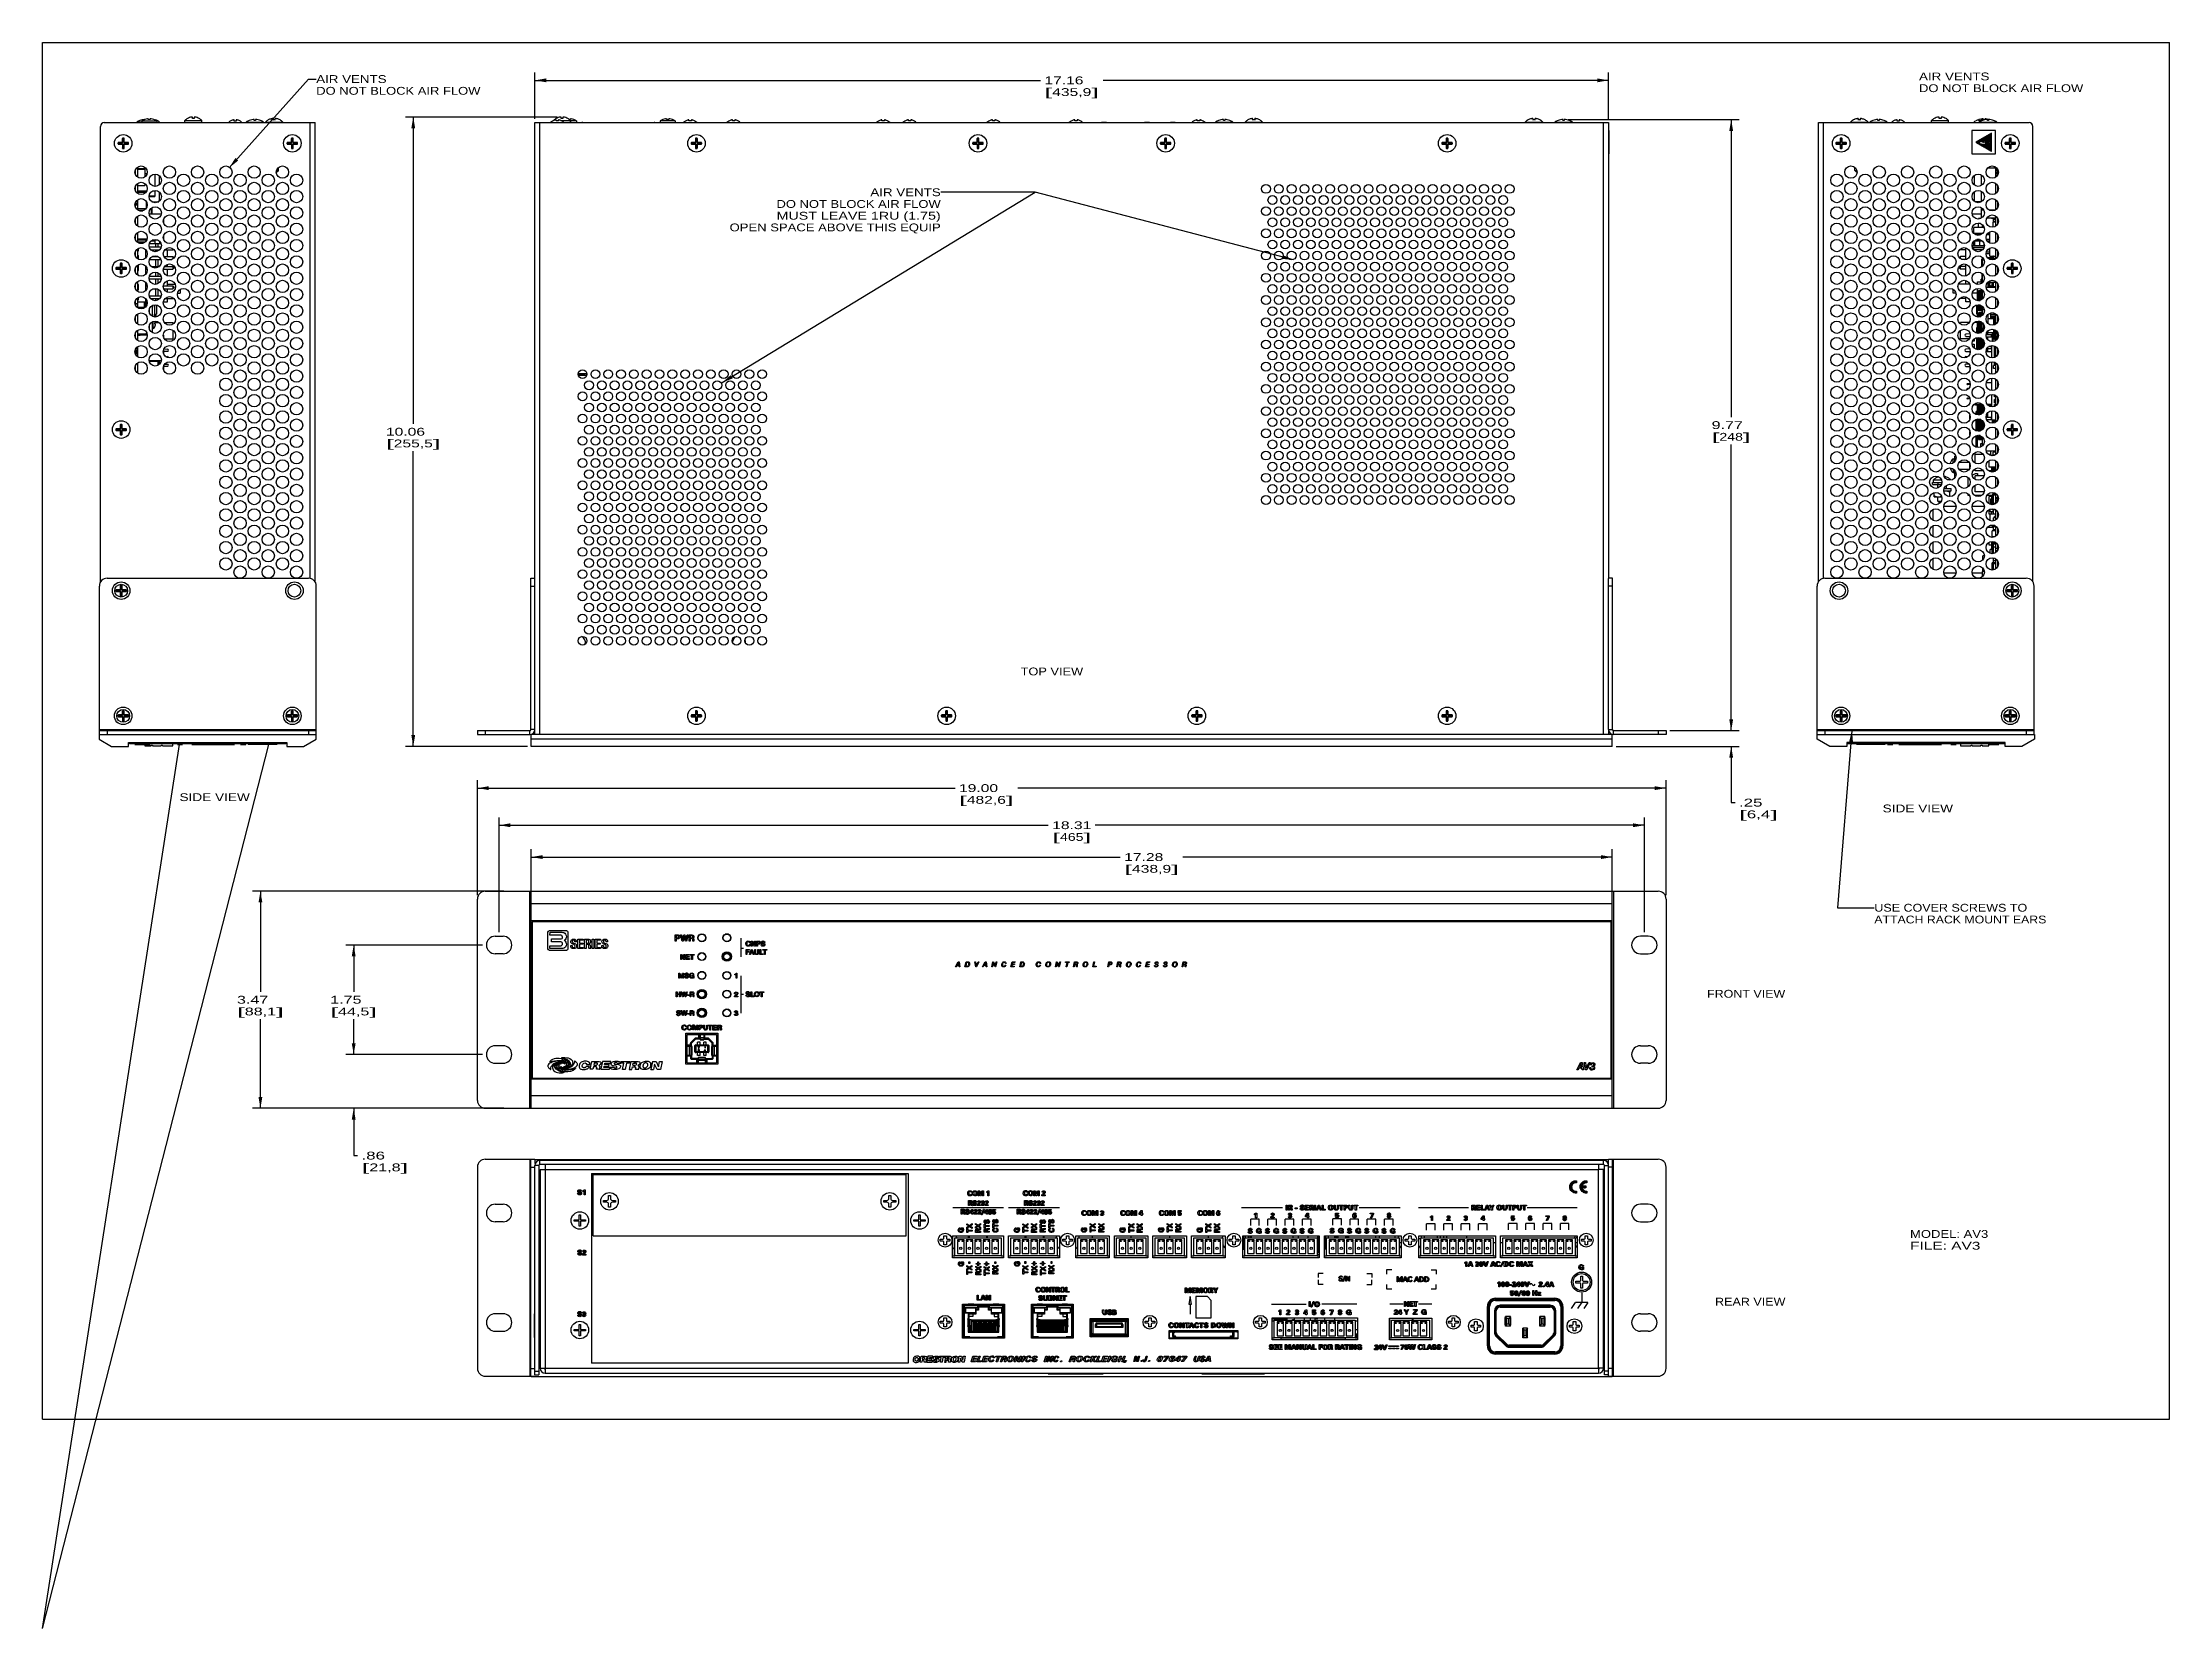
# Paper-space layout 'AV3_1' of a CAD drawing. Header units: inches. Extents: x 0 to 34, y -3.3 to 22.
import ezdxf
from ezdxf.enums import TextEntityAlignment as Align

# ---------------------------------------------------------------- set-up
doc = ezdxf.new("R2010")
doc.units = ezdxf.units.IN
doc.header["$LTSCALE"] = 1.87
doc.header["$MEASUREMENT"] = 0
doc.layers.get('0').update_dxf_attribs({"linetype": 'CONTINUOUS'})
for name, color, linetype in [('02___PRT_ALL_AXES', 7, 'CONTINUOUS'), ('3_ALL_AXES', 7, 'CONTINUOUS'), ('5_ALL_CURVES', 7, 'CONTINUOUS'), ('6_ALL_SURFS', 7, 'CONTINUOUS'), ('7_ALL_FEATURES', 7, 'CONTINUOUS'), ('DIM', 7, 'CONTINUOUS')]:
    doc.layers.add(name, color=color, linetype=linetype)
doc.dimstyles.new('DIMSTYLE_1', dxfattribs={"dimtxt": 0.125, "dimasz": 0.18, "dimexe": 0.125, "dimexo": 0.0625, "dimgap": 0.0625, "dimtad": 0, "dimtih": 1, "dimtoh": 1, "dimzin": 4, "dimdsep": 46, "dimtxsty": 'STANDARD', "dimblk": '_FILLED', "dimblk1": '_FILLED', "dimblk2": '_FILLED', "dimcen": 0.09, "dimadec": 0, "dimazin": 0, "dimtp": 0.01, "dimtm": 0.01, "dimtfac": 1, "dimtofl": 0, "dimtmove": 0, "dimatfit": 3, "dimldrblk": '_FILLED', "dimfxl": 1, "dimtolj": 1, "dimtzin": 4, "dimarcsym": 0})
doc.dimstyles.get("Standard").update_dxf_attribs({"dimtxt": 0.125, "dimasz": 0.18, "dimexe": 0.125, "dimexo": 0.0625, "dimgap": 0.09, "dimtad": 0, "dimtih": 1, "dimtoh": 1, "dimdec": 3, "dimzin": 4, "dimdsep": 46, "dimtxsty": 'STANDARD', "dimblk": '_FILLED', "dimblk1": '_FILLED', "dimblk2": '_FILLED', "dimcen": 0.09, "dimadec": 0, "dimazin": 0, "dimtol": 1, "dimtp": 0.001, "dimtm": 0.001, "dimtfac": 1, "dimtdec": 3, "dimtofl": 0, "dimtmove": 0, "dimatfit": 3, "dimldrblk": '_FILLED', "dimfxl": 1, "dimtolj": 1, "dimtzin": 4, "dimarcsym": 0})

psp = doc.layouts.new('AV3_1')

# ---------------------------------------------------------------- texts
at = {"layer": 'DIM', "color": 2, "linetype": 'CONTINUOUS'}
for s, p, p2 in [('AIR VENTS', (4.375, 21.354), (5.5, 21.354)), ('AIR VENTS', (29.997, 21.396), (31.122, 21.396)), ('DO NOT BLOCK AIR FLOW', (4.375, 21.166), (7, 21.166)), ('DO NOT BLOCK AIR FLOW', (29.997, 21.208), (32.622, 21.208)), ('DO NOT BLOCK AIR FLOW', (11.733, 19.358), (14.358, 19.358)), ('AIR VENTS', (13.233, 19.545), (14.358, 19.545)), ('OPEN SPACE ABOVE THIS EQUIP', (10.983, 18.983), (14.358, 18.983)), ('MUST LEAVE 1RU (1.75)', (11.733, 19.17), (14.358, 19.17)), ('TOP VIEW', (15.635, 11.887), (16.635, 11.887)), ('SIDE VIEW', (2.189, 9.878), (3.314, 9.878)), ('SIDE VIEW', (29.415, 9.698), (30.54, 9.698)), ('USE COVER SCREWS TO ', (29.282, 8.111), (31.782, 8.111)), ('ATTACH RACK MOUNT EARS', (29.282, 7.923), (32.032, 7.923)), ('FRONT VIEW', (26.608, 6.736), (27.858, 6.736)), ('MODEL: AV3', (29.853, 2.898), (31.103, 2.898)), ('FILE: AV3', (29.853, 2.71), (30.978, 2.71)), ('REAR VIEW', (26.736, 1.816), (27.861, 1.816))]:
    psp.add_text(s, height=0.125, dxfattribs=at).set_placement(p, p2, align=Align.FIT)

# ---------------------------------------------------------------- blocks, each defined once
blk = doc.blocks.new('_FILLED')
at = {"color": 0, "linetype": 'BYBLOCK'}
blk.add_solid([(0, 0), (-1, 0.17), (-1, -0.17)], dxfattribs=at)
blk = doc.blocks.new('*D0')
at = {"layer": 'DIM', "color": 2, "linetype": 'CONTINUOUS'}
for p, q in [((8.225, 20.81), (5.801, 20.81)), ((5.926, 20.81), (5.926, 15.906)), ((5.926, 10.752), (5.926, 15.468)), ((7.75, 10.752), (5.801, 10.752))]:
    blk.add_line(p, q, dxfattribs=at)
at = {"layer": 'DIM', "color": 2, "linetype": 'CONTINUOUS', "xscale": 0.18, "yscale": 0.18, "zscale": 0.18}
for p, rotation in [((5.926, 20.81), 90), ((5.926, 10.752), 270)]:
    blk.add_blockref('_FILLED', p, dxfattribs=dict(at, rotation=rotation))
at = {"layer": 'DIM', "color": 2, "linetype": 'CONTINUOUS'}
for s, p, p2 in [('10.06', (5.489, 15.718), (6.114, 15.718)), ('[', (5.489, 15.531), (5.614, 15.531)), ('255,5', (5.614, 15.531), (6.239, 15.531)), (']', (6.239, 15.531), (6.364, 15.531))]:
    blk.add_text(s, height=0.125, dxfattribs=at).set_placement(p, p2, align=Align.FIT)
blk = doc.blocks.new('*D1')
at = {"layer": 'DIM', "color": 2, "linetype": 'CONTINUOUS'}
for p, q in [((7.871, 20.782), (7.871, 21.521)), ((25.034, 20.782), (25.034, 21.521)), ((7.871, 21.396), (15.953, 21.396)), ((25.034, 21.396), (16.953, 21.396))]:
    blk.add_line(p, q, dxfattribs=at)
at = {"layer": 'DIM', "color": 2, "linetype": 'CONTINUOUS', "xscale": 0.18, "yscale": 0.18, "zscale": 0.18, "rotation": 180}
blk.add_blockref('_FILLED', (7.871, 21.396), dxfattribs=at)
at = {"layer": 'DIM', "color": 2, "linetype": 'CONTINUOUS', "xscale": 0.18, "yscale": 0.18, "zscale": 0.18}
blk.add_blockref('_FILLED', (25.034, 21.396), dxfattribs=at)
at = {"layer": 'DIM', "color": 2, "linetype": 'CONTINUOUS'}
for s, p, p2 in [('17.16', (16.015, 21.333), (16.64, 21.333)), ('[', (16.015, 21.146), (16.14, 21.146)), ('435,9', (16.14, 21.146), (16.765, 21.146)), (']', (16.765, 21.146), (16.89, 21.146))]:
    blk.add_text(s, height=0.125, dxfattribs=at).set_placement(p, p2, align=Align.FIT)
blk = doc.blocks.new('*D2')
at = {"layer": 'DIM', "color": 2, "linetype": 'CONTINUOUS'}
for p, q in [((26.994, 11.004), (26.994, 11.379)), ((26.015, 11.004), (27.119, 11.004)), ((25.155, 10.752), (27.119, 10.752)), ((26.994, 10.752), (26.994, 9.854)), ((26.994, 9.854), (27.056, 9.854))]:
    blk.add_line(p, q, dxfattribs=at)
at = {"layer": 'DIM', "color": 2, "linetype": 'CONTINUOUS', "xscale": 0.18, "yscale": 0.18, "zscale": 0.18}
for p, rotation in [((26.994, 11.004), 270), ((26.994, 10.752), 90)]:
    blk.add_blockref('_FILLED', p, dxfattribs=dict(at, rotation=rotation))
at = {"layer": 'DIM', "color": 2, "linetype": 'CONTINUOUS'}
for s, p, p2 in [('.25', (27.119, 9.791), (27.494, 9.791)), ('[', (27.119, 9.604), (27.244, 9.604)), ('6,4', (27.244, 9.604), (27.619, 9.604)), (']', (27.619, 9.604), (27.744, 9.604))]:
    blk.add_text(s, height=0.125, dxfattribs=at).set_placement(p, p2, align=Align.FIT)
blk = doc.blocks.new('*D3')
at = {"layer": 'DIM', "color": 2, "linetype": 'CONTINUOUS'}
for p, q in [((24.388, 20.769), (27.119, 20.769)), ((26.994, 20.769), (26.994, 16.012)), ((26.994, 11.004), (26.994, 15.574)), ((26.015, 11.004), (27.119, 11.004))]:
    blk.add_line(p, q, dxfattribs=at)
at = {"layer": 'DIM', "color": 2, "linetype": 'CONTINUOUS', "xscale": 0.18, "yscale": 0.18, "zscale": 0.18}
for p, rotation in [((26.994, 20.769), 90), ((26.994, 11.004), 270)]:
    blk.add_blockref('_FILLED', p, dxfattribs=dict(at, rotation=rotation))
at = {"layer": 'DIM', "color": 2, "linetype": 'CONTINUOUS'}
for s, p, p2 in [('9.77', (26.681, 15.824), (27.181, 15.824)), ('[', (26.681, 15.637), (26.806, 15.637)), ('248', (26.806, 15.637), (27.181, 15.637)), (']', (27.181, 15.637), (27.306, 15.637))]:
    blk.add_text(s, height=0.125, dxfattribs=at).set_placement(p, p2, align=Align.FIT)
blk = doc.blocks.new('*D4')
at = {"layer": 'DIM', "color": 2, "linetype": 'CONTINUOUS'}
for p, q in [((6.953, 8.375), (6.953, 10.21)), ((25.953, 8.375), (25.953, 10.21)), ((6.953, 10.085), (14.588, 10.085)), ((25.953, 10.085), (15.588, 10.085))]:
    blk.add_line(p, q, dxfattribs=at)
at = {"layer": 'DIM', "color": 2, "linetype": 'CONTINUOUS', "xscale": 0.18, "yscale": 0.18, "zscale": 0.18, "rotation": 180}
blk.add_blockref('_FILLED', (6.953, 10.085), dxfattribs=at)
at = {"layer": 'DIM', "color": 2, "linetype": 'CONTINUOUS', "xscale": 0.18, "yscale": 0.18, "zscale": 0.18}
blk.add_blockref('_FILLED', (25.953, 10.085), dxfattribs=at)
at = {"layer": 'DIM', "color": 2, "linetype": 'CONTINUOUS'}
for s, p, p2 in [('19.00', (14.65, 10.023), (15.275, 10.023)), ('[', (14.65, 9.835), (14.775, 9.835)), ('482,6', (14.775, 9.835), (15.4, 9.835)), (']', (15.4, 9.835), (15.525, 9.835))]:
    blk.add_text(s, height=0.125, dxfattribs=at).set_placement(p, p2, align=Align.FIT)
blk = doc.blocks.new('*D5')
at = {"layer": 'DIM', "color": 2, "linetype": 'CONTINUOUS'}
for p, q in [((7.299, 7.781), (7.299, 9.617)), ((25.606, 7.781), (25.606, 9.617)), ((7.299, 9.492), (16.078, 9.492)), ((25.606, 9.492), (16.828, 9.492))]:
    blk.add_line(p, q, dxfattribs=at)
at = {"layer": 'DIM', "color": 2, "linetype": 'CONTINUOUS', "xscale": 0.18, "yscale": 0.18, "zscale": 0.18, "rotation": 180}
blk.add_blockref('_FILLED', (7.299, 9.492), dxfattribs=at)
at = {"layer": 'DIM', "color": 2, "linetype": 'CONTINUOUS', "xscale": 0.18, "yscale": 0.18, "zscale": 0.18}
blk.add_blockref('_FILLED', (25.606, 9.492), dxfattribs=at)
at = {"layer": 'DIM', "color": 2, "linetype": 'CONTINUOUS'}
for s, p, p2 in [('18.31', (16.14, 9.43), (16.765, 9.43)), ('[', (16.14, 9.242), (16.265, 9.242)), ('465', (16.265, 9.242), (16.64, 9.242)), (']', (16.64, 9.242), (16.765, 9.242))]:
    blk.add_text(s, height=0.125, dxfattribs=at).set_placement(p, p2, align=Align.FIT)
blk = doc.blocks.new('*D6')
at = {"layer": 'DIM', "color": 2, "linetype": 'CONTINUOUS'}
for p, q in [((7.813, 8.397), (7.813, 9.108)), ((7.813, 8.983), (17.229, 8.983)), ((25.093, 8.983), (18.229, 8.983)), ((25.093, 8.397), (25.093, 9.108))]:
    blk.add_line(p, q, dxfattribs=at)
at = {"layer": 'DIM', "color": 2, "linetype": 'CONTINUOUS', "xscale": 0.18, "yscale": 0.18, "zscale": 0.18, "rotation": 180}
blk.add_blockref('_FILLED', (7.813, 8.983), dxfattribs=at)
at = {"layer": 'DIM', "color": 2, "linetype": 'CONTINUOUS', "xscale": 0.18, "yscale": 0.18, "zscale": 0.18}
blk.add_blockref('_FILLED', (25.093, 8.983), dxfattribs=at)
at = {"layer": 'DIM', "color": 2, "linetype": 'CONTINUOUS'}
for s, p, p2 in [('17.28', (17.291, 8.921), (17.916, 8.921)), ('[', (17.291, 8.733), (17.416, 8.733)), ('438,9', (17.416, 8.733), (18.041, 8.733)), (']', (18.041, 8.733), (18.166, 8.733))]:
    blk.add_text(s, height=0.125, dxfattribs=at).set_placement(p, p2, align=Align.FIT)
blk = doc.blocks.new('*D7')
at = {"layer": 'DIM', "color": 2, "linetype": 'CONTINUOUS'}
for p, q in [((7.372, 8.438), (3.358, 8.438)), ((3.483, 8.438), (3.483, 6.828)), ((3.483, 4.969), (3.483, 6.391)), ((7.372, 4.969), (3.358, 4.969))]:
    blk.add_line(p, q, dxfattribs=at)
at = {"layer": 'DIM', "color": 2, "linetype": 'CONTINUOUS', "xscale": 0.18, "yscale": 0.18, "zscale": 0.18}
for p, rotation in [((3.483, 8.438), 90), ((3.483, 4.969), 270)]:
    blk.add_blockref('_FILLED', p, dxfattribs=dict(at, rotation=rotation))
at = {"layer": 'DIM', "color": 2, "linetype": 'CONTINUOUS'}
for s, p, p2 in [('3.47', (3.108, 6.641), (3.608, 6.641)), ('[', (3.108, 6.453), (3.233, 6.453)), ('88,1', (3.233, 6.453), (3.733, 6.453)), (']', (3.733, 6.453), (3.858, 6.453))]:
    blk.add_text(s, height=0.125, dxfattribs=at).set_placement(p, p2, align=Align.FIT)
blk = doc.blocks.new('*D8')
at = {"layer": 'DIM', "color": 2, "linetype": 'CONTINUOUS'}
for p, q in [((7.034, 7.578), (4.849, 7.578)), ((4.974, 7.578), (4.974, 6.828)), ((4.974, 5.828), (4.974, 6.391)), ((7.034, 5.828), (4.849, 5.828))]:
    blk.add_line(p, q, dxfattribs=at)
at = {"layer": 'DIM', "color": 2, "linetype": 'CONTINUOUS', "xscale": 0.18, "yscale": 0.18, "zscale": 0.18}
for p, rotation in [((4.974, 7.578), 90), ((4.974, 5.828), 270)]:
    blk.add_blockref('_FILLED', p, dxfattribs=dict(at, rotation=rotation))
at = {"layer": 'DIM', "color": 2, "linetype": 'CONTINUOUS'}
for s, p, p2 in [('1.75', (4.599, 6.641), (5.099, 6.641)), ('[', (4.599, 6.453), (4.724, 6.453)), ('44,5', (4.724, 6.453), (5.224, 6.453)), (']', (5.224, 6.453), (5.349, 6.453))]:
    blk.add_text(s, height=0.125, dxfattribs=at).set_placement(p, p2, align=Align.FIT)
blk = doc.blocks.new('*D9')
at = {"layer": 'DIM', "color": 2, "linetype": 'CONTINUOUS'}
for p, q in [((4.974, 5.828), (4.974, 6.203)), ((7.034, 5.828), (4.849, 5.828)), ((7.372, 4.969), (4.849, 4.969)), ((4.974, 4.969), (4.974, 4.212)), ((4.974, 4.212), (5.036, 4.212))]:
    blk.add_line(p, q, dxfattribs=at)
at = {"layer": 'DIM', "color": 2, "linetype": 'CONTINUOUS', "xscale": 0.18, "yscale": 0.18, "zscale": 0.18}
for p, rotation in [((4.974, 5.828), 270), ((4.974, 4.969), 90)]:
    blk.add_blockref('_FILLED', p, dxfattribs=dict(at, rotation=rotation))
at = {"layer": 'DIM', "color": 2, "linetype": 'CONTINUOUS'}
for s, p, p2 in [('.86', (5.099, 4.15), (5.474, 4.15)), ('[', (5.099, 3.962), (5.224, 3.962)), ('21,8', (5.224, 3.962), (5.724, 3.962)), (']', (5.724, 3.962), (5.849, 3.962))]:
    blk.add_text(s, height=0.125, dxfattribs=at).set_placement(p, p2, align=Align.FIT)

# ---------------------------------------------------------------- dimensions: what is measured, and where the dimension line sits
for base, p1, p2, picture, middle in [((25.034, 21.396), (7.871, 20.72), (25.034, 20.72), '*D1', (16.453, 21.302)), ((25.953, 10.085), (6.953, 8.313), (25.953, 8.313), '*D4', (15.088, 9.992)), ((25.606, 9.492), (7.299, 7.718), (25.606, 7.718), '*D5', (16.453, 9.399))]:
    dim = psp.add_linear_dim(base=base, p1=p1, p2=p2, dimstyle='DIMSTYLE_1', dxfattribs=at)
    dim.commit()
    dim.dimension.update_dxf_attribs({"geometry": picture, "text_midpoint": middle, "dimtype": 160})
for base, p1, p2, angle, picture, middle in [((5.926, 20.81), (7.813, 10.752), (8.288, 20.81), 90, '*D0', (5.926, 15.687)), ((26.9939, 20.7695), (25.9527, 11.0039), (24.3258, 20.7695), 90, '*D3', (26.9939, 15.7929)), ((26.994, 11.004), (25.093, 10.752), (25.953, 11.004), 90, '*D2', (27.431, 9.76)), ((7.813, 8.983), (25.093, 8.335), (7.813, 8.335), 180, '*D6', (17.729, 8.89)), ((3.483, 4.969), (7.434, 8.438), (7.434, 4.969), 270, '*D7', (3.483, 6.61)), ((4.974, 5.828), (7.096, 7.578), (7.096, 5.828), 270, '*D8', (4.974, 6.61)), ((4.974, 5.828), (7.434, 4.969), (7.096, 5.828), 90, '*D9', (5.474, 4.118))]:
    dim = psp.add_linear_dim(base=base, p1=p1, p2=p2, angle=angle, dimstyle='DIMSTYLE_1', dxfattribs=at)
    dim.commit()
    dim.dimension.update_dxf_attribs({"geometry": picture, "text_midpoint": middle, "dimtype": 160})

# ---------------------------------------------------------------- linework, layer by layer
at = {"color": 7, "linetype": 'CONTINUOUS'}
for p, q in [((0, 0), (0, 22)), ((0, 22), (34, 22)), ((34, 0), (34, 22)), ((1.589, 20.749), (1.589, 20.72)), ((1.589, 20.749), (1.825, 20.749)), ((1.635, 20.771), (1.635, 20.772)), ((1.691, 20.77), (1.691, 20.781)), ((1.723, 20.781), (1.723, 20.77)), ((1.78, 20.772), (1.78, 20.771)), ((1.825, 20.749), (1.825, 20.72)), ((1.842, 20.748), (1.842, 20.747)), ((2.396, 20.785), (2.396, 20.81)), ((2.426, 20.81), (2.426, 20.785)), ((3.009, 20.747), (3.009, 20.748)), ((3.065, 20.745), (3.065, 20.764)), ((3.097, 20.764), (3.097, 20.745)), ((3.154, 20.748), (3.154, 20.747)), ((8.151, 20.745), (8.151, 20.746)), ((8.168, 20.755), (8.168, 20.754)), ((8.208, 20.747), (8.208, 20.764)), ((8.248, 20.764), (8.248, 20.747)), ((8.288, 20.785), (8.288, 20.81)), ((8.304, 20.746), (8.304, 20.745)), ((8.318, 20.81), (8.318, 20.785)), ((8.438, 20.781), (8.438, 20.771)), ((8.438, 20.755), (8.438, 20.72)), ((8.536, 20.749), (8.438, 20.749)), ((8.494, 20.77), (8.494, 20.77)), ((8.536, 20.749), (8.536, 20.72)), ((9.875, 20.749), (9.875, 20.72)), ((10.111, 20.749), (9.875, 20.749)), ((9.916, 20.77), (9.916, 20.77)), ((9.973, 20.771), (9.973, 20.781)), ((10.013, 20.781), (10.013, 20.771)), ((10.069, 20.77), (10.069, 20.77)), ((10.111, 20.749), (10.111, 20.72)), ((10.276, 20.745), (10.276, 20.746)), ((10.333, 20.747), (10.333, 20.764)), ((10.373, 20.764), (10.373, 20.747)), ((10.429, 20.746), (10.429, 20.745)), ((10.97, 20.745), (10.97, 20.746)), ((11.027, 20.747), (11.027, 20.764)), ((11.067, 20.764), (11.067, 20.747)), ((11.123, 20.746), (11.123, 20.745)), ((13.361, 20.745), (13.361, 20.746)), ((13.418, 20.747), (13.418, 20.764)), ((13.458, 20.764), (13.458, 20.747)), ((13.514, 20.746), (13.514, 20.745)), ((13.784, 20.745), (13.784, 20.746)), ((13.841, 20.747), (13.841, 20.764)), ((13.881, 20.764), (13.881, 20.747)), ((13.937, 20.746), (13.937, 20.745)), ((15.126, 20.745), (15.126, 20.746)), ((15.183, 20.747), (15.183, 20.764)), ((15.223, 20.764), (15.223, 20.747)), ((15.279, 20.746), (15.279, 20.745)), ((16.443, 20.745), (16.443, 20.746)), ((16.5, 20.747), (16.5, 20.764)), ((16.54, 20.764), (16.54, 20.747)), ((16.596, 20.746), (16.596, 20.745)), ((18.401, 20.745), (18.401, 20.746)), ((18.458, 20.747), (18.458, 20.764)), ((18.498, 20.764), (18.498, 20.747)), ((18.554, 20.746), (18.554, 20.745)), ((29.59, 20.747), (29.59, 20.748)), ((29.647, 20.745), (29.647, 20.764)), ((29.679, 20.764), (29.679, 20.745)), ((29.736, 20.748), (29.736, 20.747)), ((30.318, 20.785), (30.318, 20.81)), ((30.348, 20.81), (30.348, 20.785)), ((30.902, 20.747), (30.902, 20.748)), ((30.959, 20.745), (30.959, 20.764)), ((30.991, 20.749), (30.959, 20.749)), ((30.964, 20.771), (30.964, 20.772)), ((30.991, 20.764), (30.991, 20.747)), ((31.021, 20.77), (31.021, 20.781)), ((31.053, 20.781), (31.053, 20.77)), ((31.11, 20.772), (31.11, 20.771)), ((0.927, 13.382), (0.927, 20.66)), ((0.987, 20.72), (4.356, 20.72)), ((1.266, 20.404), (1.212, 20.404)), ((1.276, 20.468), (1.276, 20.414)), ((1.299, 20.473), (1.281, 20.473)), ((1.304, 20.414), (1.304, 20.468)), ((1.368, 20.404), (1.314, 20.404)), ((1.925, 20.725), (1.925, 20.72)), ((1.925, 20.725), (1.999, 20.725)), ((1.994, 20.72), (1.994, 20.725)), ((1.999, 20.72), (1.999, 20.725)), ((3.968, 20.404), (3.914, 20.404)), ((3.978, 20.468), (3.978, 20.414)), ((4.001, 20.473), (3.983, 20.473)), ((4.006, 20.414), (4.006, 20.468)), ((4.07, 20.404), (4.016, 20.404)), ((4.356, 13.382), (4.356, 20.72)), ((7.871, 13.437), (7.871, 20.72)), ((7.871, 20.72), (25.034, 20.72)), ((8.636, 20.724), (9.775, 20.724)), ((10.429, 20.404), (10.375, 20.404)), ((10.439, 20.468), (10.439, 20.414)), ((10.462, 20.473), (10.444, 20.473)), ((10.467, 20.414), (10.467, 20.468)), ((10.531, 20.404), (10.477, 20.404)), ((14.929, 20.404), (14.875, 20.404)), ((14.939, 20.468), (14.939, 20.414)), ((14.962, 20.473), (14.944, 20.473)), ((14.967, 20.414), (14.967, 20.468)), ((15.031, 20.404), (14.977, 20.404)), ((17.929, 20.404), (17.875, 20.404)), ((17.939, 20.468), (17.939, 20.414)), ((17.962, 20.473), (17.944, 20.473)), ((17.967, 20.414), (17.967, 20.468)), ((18.031, 20.404), (17.977, 20.404)), ((22.429, 20.404), (22.375, 20.404)), ((22.439, 20.468), (22.439, 20.414)), ((22.462, 20.473), (22.444, 20.473)), ((22.467, 20.414), (22.467, 20.468)), ((22.531, 20.404), (22.477, 20.404)), ((25.034, 20.72), (25.034, 13.437)), ((25.034, 20.595), (25.039, 20.595)), ((25.039, 20.595), (25.039, 20.22)), ((28.388, 13.382), (28.388, 20.72)), ((28.388, 20.72), (31.757, 20.72)), ((28.728, 20.404), (28.674, 20.404)), ((28.738, 20.468), (28.738, 20.414)), ((28.761, 20.473), (28.743, 20.473)), ((28.766, 20.414), (28.766, 20.468)), ((28.83, 20.404), (28.776, 20.404)), ((30.746, 20.725), (30.746, 20.72)), ((30.746, 20.725), (30.82, 20.725)), ((30.751, 20.725), (30.751, 20.72)), ((30.82, 20.72), (30.82, 20.725)), ((30.842, 20.595), (30.842, 20.22)), ((31.217, 20.595), (30.842, 20.595)), ((31.217, 20.22), (31.217, 20.595)), ((31.431, 20.404), (31.377, 20.404)), ((31.441, 20.468), (31.441, 20.414)), ((31.464, 20.473), (31.446, 20.473)), ((31.469, 20.414), (31.469, 20.468)), ((31.533, 20.404), (31.479, 20.404)), ((31.817, 13.382), (31.817, 20.66)), ((1.207, 20.399), (1.207, 20.381)), ((1.212, 20.376), (1.266, 20.376)), ((1.276, 20.366), (1.276, 20.312)), ((1.281, 20.307), (1.299, 20.307)), ((1.304, 20.312), (1.304, 20.366)), ((1.314, 20.376), (1.368, 20.376)), ((1.373, 20.381), (1.373, 20.399)), ((3.909, 20.399), (3.909, 20.381)), ((3.914, 20.376), (3.968, 20.376)), ((3.978, 20.366), (3.978, 20.312)), ((3.983, 20.307), (4.001, 20.307)), ((4.006, 20.312), (4.006, 20.366)), ((4.016, 20.376), (4.07, 20.376)), ((4.075, 20.381), (4.075, 20.399)), ((10.37, 20.399), (10.37, 20.381)), ((10.375, 20.376), (10.429, 20.376)), ((10.439, 20.366), (10.439, 20.312)), ((10.444, 20.307), (10.462, 20.307)), ((10.467, 20.312), (10.467, 20.366)), ((10.477, 20.376), (10.531, 20.376)), ((10.536, 20.381), (10.536, 20.399)), ((14.87, 20.399), (14.87, 20.381)), ((14.875, 20.376), (14.929, 20.376)), ((14.939, 20.366), (14.939, 20.312)), ((14.944, 20.307), (14.962, 20.307)), ((14.967, 20.312), (14.967, 20.366)), ((14.977, 20.376), (15.031, 20.376)), ((15.036, 20.381), (15.036, 20.399)), ((17.87, 20.399), (17.87, 20.381)), ((17.875, 20.376), (17.929, 20.376)), ((17.939, 20.366), (17.939, 20.312)), ((17.944, 20.307), (17.962, 20.307)), ((17.967, 20.312), (17.967, 20.366)), ((17.977, 20.376), (18.031, 20.376)), ((18.036, 20.381), (18.036, 20.399)), ((22.37, 20.399), (22.37, 20.381)), ((22.375, 20.376), (22.429, 20.376)), ((22.439, 20.366), (22.439, 20.312)), ((22.444, 20.307), (22.462, 20.307)), ((22.467, 20.312), (22.467, 20.366)), ((22.477, 20.376), (22.531, 20.376)), ((22.536, 20.381), (22.536, 20.399)), ((25.034, 20.22), (25.039, 20.22)), ((28.669, 20.399), (28.669, 20.381)), ((28.674, 20.376), (28.728, 20.376)), ((28.738, 20.366), (28.738, 20.312)), ((28.743, 20.307), (28.761, 20.307)), ((28.766, 20.312), (28.766, 20.366)), ((28.776, 20.376), (28.83, 20.376)), ((28.835, 20.381), (28.835, 20.399)), ((30.842, 20.22), (31.217, 20.22)), ((31.372, 20.399), (31.372, 20.381)), ((31.377, 20.376), (31.431, 20.376)), ((31.441, 20.366), (31.441, 20.312)), ((31.446, 20.307), (31.464, 20.307)), ((31.469, 20.312), (31.469, 20.366)), ((31.479, 20.376), (31.533, 20.376)), ((31.538, 20.381), (31.538, 20.399)), ((1.519, 20.009), (1.519, 19.849)), ((1.519, 19.989), (1.654, 19.989)), ((1.519, 19.978), (1.637, 19.978)), ((1.519, 19.749), (1.519, 19.588)), ((1.555, 19.989), (1.555, 19.988)), ((1.637, 19.978), (1.637, 19.852)), ((1.637, 19.745), (1.637, 19.718)), ((1.862, 19.876), (1.862, 19.721)), ((1.946, 19.984), (1.952, 19.984)), ((1.952, 19.989), (1.952, 19.984)), ((30.792, 19.984), (30.792, 19.992)), ((30.798, 19.984), (30.792, 19.984)), ((30.882, 19.721), (30.882, 19.876)), ((30.995, 19.716), (30.995, 19.882)), ((31.225, 19.993), (31.094, 19.993)), ((31.107, 19.998), (31.098, 19.998)), ((31.107, 19.993), (31.107, 20.006)), ((31.201, 19.993), (31.201, 20.022)), ((1.519, 19.718), (1.637, 19.718)), ((1.519, 19.608), (1.653, 19.608)), ((1.519, 19.488), (1.519, 19.327)), ((1.657, 19.463), (1.657, 19.352)), ((1.657, 19.457), (1.661, 19.457)), ((1.746, 19.457), (1.857, 19.457)), ((1.749, 19.457), (1.749, 19.455)), ((1.862, 19.615), (1.862, 19.46)), ((30.882, 19.46), (30.882, 19.615)), ((30.995, 19.457), (30.887, 19.457)), ((30.995, 19.455), (30.995, 19.621)), ((1.519, 19.348), (1.654, 19.348)), ((1.519, 19.227), (1.519, 19.066)), ((1.526, 19.323), (1.626, 19.323)), ((1.549, 19.313), (1.602, 19.313)), ((1.657, 19.374), (1.668, 19.374)), ((1.736, 19.35), (1.736, 19.255)), ((1.736, 19.328), (1.749, 19.328)), ((1.749, 19.36), (1.749, 19.255)), ((30.875, 18.951), (30.875, 19.043)), ((31.037, 19.043), (30.875, 19.043)), ((30.995, 19.194), (30.995, 19.36)), ((31.029, 19.323), (30.995, 19.323)), ((31.009, 19.043), (31.009, 19.089)), ((31.225, 19.193), (31.082, 19.193)), ((31.218, 19.323), (31.119, 19.323)), ((31.155, 19.188), (31.155, 19.193)), ((31.186, 19.188), (31.155, 19.188)), ((31.182, 19.049), (31.182, 19.13)), ((31.225, 19.13), (31.182, 19.13)), ((31.186, 19.133), (31.186, 19.193)), ((31.199, 19.133), (31.186, 19.133)), ((31.199, 19.173), (31.199, 19.193)), ((31.225, 19.173), (31.199, 19.173)), ((31.199, 19.13), (31.199, 19.138)), ((31.225, 19.138), (31.199, 19.138)), ((1.519, 18.966), (1.519, 18.806)), ((1.519, 18.865), (1.672, 18.865)), ((1.519, 18.813), (1.642, 18.813)), ((1.519, 18.705), (1.519, 18.545)), ((1.534, 18.67), (1.534, 18.714)), ((1.602, 18.791), (1.55, 18.791)), ((1.706, 18.735), (1.898, 18.735)), ((1.71, 18.791), (1.893, 18.791)), ((1.809, 18.735), (1.809, 18.791)), ((1.869, 18.827), (1.869, 18.791)), ((1.869, 18.826), (1.87, 18.826)), ((2.084, 18.705), (2.084, 18.69)), ((30.66, 18.69), (30.66, 18.705)), ((30.745, 18.531), (30.745, 18.719)), ((30.851, 18.75), (30.845, 18.748)), ((30.875, 18.791), (30.851, 18.791)), ((30.851, 18.725), (30.851, 18.75)), ((31.041, 18.75), (30.851, 18.75)), ((31.036, 18.725), (30.851, 18.725)), ((31.016, 18.951), (30.869, 18.951)), ((31.011, 18.826), (30.874, 18.826)), ((30.875, 18.75), (30.875, 18.826)), ((30.875, 18.688), (30.875, 18.725)), ((30.889, 18.75), (30.889, 18.826)), ((30.982, 18.926), (30.903, 18.926)), ((30.964, 18.851), (30.921, 18.851)), ((30.969, 18.922), (30.969, 18.926)), ((30.969, 18.75), (30.969, 18.826)), ((31.038, 18.75), (31.038, 18.779)), ((31.127, 18.851), (31.076, 18.851)), ((31.127, 18.926), (31.079, 18.926)), ((31.127, 18.826), (31.09, 18.826)), ((31.127, 18.951), (31.095, 18.951)), ((31.127, 18.797), (31.127, 18.975)), ((31.127, 18.587), (31.127, 18.714)), ((1.174, 18.399), (1.174, 18.381)), ((1.233, 18.404), (1.179, 18.404)), ((1.179, 18.376), (1.233, 18.376)), ((1.243, 18.468), (1.243, 18.414)), ((1.243, 18.366), (1.243, 18.312)), ((1.266, 18.473), (1.248, 18.473)), ((1.271, 18.414), (1.271, 18.468)), ((1.271, 18.312), (1.271, 18.366)), ((1.335, 18.404), (1.281, 18.404)), ((1.281, 18.376), (1.335, 18.376)), ((1.34, 18.381), (1.34, 18.399)), ((1.534, 18.69), (1.519, 18.69)), ((1.519, 18.685), (1.534, 18.685)), ((1.519, 18.67), (1.534, 18.67)), ((1.519, 18.599), (1.534, 18.599)), ((1.534, 18.579), (1.519, 18.579)), ((1.519, 18.444), (1.519, 18.284)), ((1.519, 18.443), (1.534, 18.443)), ((1.534, 18.423), (1.519, 18.423)), ((1.534, 18.378), (1.519, 18.378)), ((1.534, 18.536), (1.534, 18.599)), ((1.534, 18.358), (1.534, 18.443)), ((1.649, 18.56), (1.649, 18.69)), ((1.649, 18.579), (1.663, 18.579)), ((1.649, 18.299), (1.649, 18.429)), ((1.649, 18.423), (1.654, 18.423)), ((1.649, 18.378), (1.673, 18.378)), ((1.712, 18.534), (1.892, 18.534)), ((1.728, 18.69), (1.875, 18.69)), ((1.734, 18.423), (1.87, 18.423)), ((1.752, 18.579), (1.851, 18.579)), ((1.809, 18.657), (1.809, 18.69)), ((1.809, 18.579), (1.809, 18.592)), ((1.809, 18.423), (1.809, 18.534)), ((1.93, 18.378), (2.084, 18.378)), ((1.941, 18.579), (2.084, 18.579)), ((1.949, 18.423), (2.084, 18.423)), ((1.954, 18.69), (2.084, 18.69)), ((1.989, 18.534), (2.066, 18.534)), ((1.999, 18.579), (1.999, 18.69)), ((1.999, 18.531), (1.999, 18.534)), ((1.999, 18.423), (1.999, 18.458)), ((1.999, 18.27), (1.999, 18.378)), ((2.093, 18.699), (2.084, 18.69)), ((2.084, 18.579), (2.084, 18.545)), ((2.099, 18.564), (2.084, 18.579)), ((2.084, 18.423), (2.084, 18.378)), ((2.099, 18.408), (2.084, 18.423)), ((2.099, 18.393), (2.084, 18.378)), ((2.099, 18.564), (2.099, 18.558)), ((2.099, 18.408), (2.099, 18.393)), ((30.645, 18.564), (30.66, 18.579)), ((30.645, 18.558), (30.645, 18.564)), ((30.645, 18.408), (30.66, 18.423)), ((30.645, 18.393), (30.645, 18.408)), ((30.645, 18.393), (30.66, 18.378)), ((30.652, 18.699), (30.66, 18.69)), ((30.745, 18.69), (30.66, 18.69)), ((30.66, 18.545), (30.66, 18.579)), ((30.745, 18.579), (30.66, 18.579)), ((30.66, 18.378), (30.66, 18.423)), ((30.745, 18.423), (30.66, 18.423)), ((30.745, 18.378), (30.66, 18.378)), ((30.745, 18.534), (30.678, 18.534)), ((30.745, 18.27), (30.745, 18.458)), ((31.018, 18.693), (30.875, 18.693)), ((31.014, 18.688), (30.875, 18.688)), ((30.998, 18.413), (30.998, 18.545)), ((30.998, 18.545), (31.027, 18.545)), ((31.005, 18.471), (30.998, 18.471)), ((31.005, 18.418), (31.005, 18.502)), ((31.009, 18.502), (31.005, 18.502)), ((31.009, 18.422), (31.009, 18.522)), ((31.037, 18.522), (31.009, 18.522)), ((31.127, 18.625), (31.07, 18.625)), ((31.127, 18.65), (31.073, 18.65)), ((31.127, 18.685), (31.091, 18.685)), ((31.127, 18.688), (31.093, 18.688)), ((31.127, 18.693), (31.097, 18.693)), ((31.165, 18.545), (31.116, 18.545)), ((31.191, 18.54), (31.119, 18.54)), ((31.127, 18.587), (31.225, 18.587)), ((31.128, 18.545), (31.128, 18.54)), ((31.165, 18.54), (31.165, 18.587)), ((31.186, 18.549), (31.165, 18.549)), ((31.178, 18.587), (31.178, 18.587)), ((31.186, 18.587), (31.178, 18.587)), ((31.186, 18.54), (31.186, 18.587)), ((31.225, 18.551), (31.186, 18.551)), ((31.188, 18.583), (31.188, 18.587)), ((31.225, 18.583), (31.188, 18.583)), ((31.191, 18.54), (31.191, 18.529)), ((31.194, 18.537), (31.191, 18.537)), ((31.194, 18.53), (31.194, 18.54)), ((31.201, 18.54), (31.194, 18.54)), ((31.201, 18.583), (31.201, 18.587)), ((31.201, 18.54), (31.201, 18.532)), ((31.204, 18.537), (31.201, 18.537)), ((31.204, 18.533), (31.204, 18.54)), ((31.218, 18.54), (31.204, 18.54)), ((31.404, 18.399), (31.404, 18.381)), ((31.463, 18.404), (31.409, 18.404)), ((31.409, 18.376), (31.463, 18.376)), ((31.473, 18.468), (31.473, 18.414)), ((31.473, 18.366), (31.473, 18.312)), ((31.496, 18.473), (31.478, 18.473)), ((31.501, 18.414), (31.501, 18.468)), ((31.501, 18.312), (31.501, 18.366)), ((31.565, 18.404), (31.511, 18.404)), ((31.511, 18.376), (31.565, 18.376)), ((31.57, 18.381), (31.57, 18.399)), ((1.248, 18.307), (1.266, 18.307)), ((1.519, 18.358), (1.534, 18.358)), ((1.519, 18.287), (1.534, 18.287)), ((1.519, 18.184), (1.519, 18.023)), ((1.519, 18.131), (1.534, 18.131)), ((1.534, 18.111), (1.519, 18.111)), ((1.534, 18.066), (1.519, 18.066)), ((1.519, 18.046), (1.534, 18.046)), ((1.534, 18.275), (1.534, 18.287)), ((1.534, 18.046), (1.534, 18.131)), ((1.649, 18.038), (1.649, 18.168)), ((1.649, 18.111), (1.674, 18.111)), ((1.649, 18.066), (1.667, 18.066)), ((1.704, 18.222), (1.899, 18.222)), ((1.709, 18.267), (1.894, 18.267)), ((1.772, 18.066), (1.832, 18.066)), ((1.809, 18.267), (1.809, 18.332)), ((1.809, 18.136), (1.809, 18.222)), ((1.809, 17.955), (1.809, 18.066)), ((1.93, 18.111), (2.084, 18.111)), ((1.936, 18.066), (2.084, 18.066)), ((1.999, 18.111), (1.999, 18.197)), ((1.999, 18.14), (2.119, 18.14)), ((1.999, 18.009), (1.999, 18.066)), ((2.084, 18.111), (2.084, 18.066)), ((2.099, 18.096), (2.084, 18.111)), ((2.099, 18.081), (2.084, 18.066)), ((2.099, 18.096), (2.099, 18.081)), ((2.2, 18.055), (2.2, 17.995)), ((30.544, 17.995), (30.544, 18.055)), ((30.808, 18.14), (30.626, 18.14)), ((30.745, 18.14), (30.745, 18.197)), ((30.934, 18.14), (30.912, 18.14)), ((30.934, 18.136), (30.934, 18.175)), ((30.934, 18.175), (30.998, 18.175)), ((30.934, 17.875), (30.934, 18.071)), ((30.95, 18.021), (30.95, 18.037)), ((30.95, 18.037), (30.998, 18.037)), ((30.95, 18.037), (30.953, 18.034)), ((30.953, 18.024), (30.95, 18.021)), ((30.998, 18.021), (30.95, 18.021)), ((30.953, 18.034), (30.953, 18.024)), ((30.953, 18.034), (30.998, 18.034)), ((30.998, 18.024), (30.953, 18.024)), ((30.978, 18.024), (30.978, 18.034)), ((30.983, 18.144), (30.983, 18.155)), ((30.983, 18.155), (30.998, 18.155)), ((30.998, 18.315), (30.998, 18.152)), ((30.998, 18.054), (30.998, 17.892)), ((31.009, 18.164), (31.009, 18.306)), ((31.009, 17.9), (31.009, 18.046)), ((31.01, 18.162), (31.01, 18.164)), ((31.225, 18.087), (31.072, 18.087)), ((31.225, 18.164), (31.091, 18.164)), ((31.1, 18.151), (31.124, 18.151)), ((31.1, 18.13), (31.124, 18.13)), ((31.1, 18.106), (31.14, 18.106)), ((31.124, 18.164), (31.124, 18.106)), ((31.124, 18.16), (31.139, 18.16)), ((31.124, 18.116), (31.139, 18.116)), ((31.139, 18.164), (31.139, 18.16)), ((31.139, 18.116), (31.139, 18.106)), ((31.14, 18.106), (31.14, 18.087)), ((31.165, 18.087), (31.165, 18.164)), ((31.186, 18.095), (31.186, 18.164)), ((31.225, 18.095), (31.186, 18.095)), ((31.188, 18.095), (31.188, 18.164)), ((31.478, 18.307), (31.496, 18.307)), ((1.519, 17.827), (1.479, 17.827)), ((1.519, 17.923), (1.519, 17.762)), ((1.534, 17.91), (1.519, 17.91)), ((1.519, 17.905), (1.534, 17.905)), ((1.519, 17.89), (1.534, 17.89)), ((1.519, 17.855), (1.673, 17.855)), ((1.519, 17.771), (1.626, 17.771)), ((1.534, 17.89), (1.534, 17.931)), ((1.626, 17.855), (1.626, 17.771)), ((1.626, 17.799), (1.664, 17.799)), ((1.645, 17.855), (1.645, 17.799)), ((1.649, 17.855), (1.649, 17.908)), ((1.649, 17.846), (1.649, 17.855)), ((1.667, 17.853), (1.649, 17.853)), ((1.649, 17.851), (1.667, 17.851)), ((1.649, 17.846), (1.667, 17.846)), ((1.649, 17.827), (1.649, 17.838)), ((1.667, 17.838), (1.649, 17.838)), ((1.667, 17.833), (1.649, 17.833)), ((1.649, 17.831), (1.667, 17.831)), ((1.649, 17.827), (1.667, 17.827)), ((1.649, 17.799), (1.649, 17.818)), ((1.649, 17.818), (1.667, 17.818)), ((1.667, 17.814), (1.649, 17.814)), ((1.657, 17.838), (1.657, 17.846)), ((1.657, 17.818), (1.657, 17.827)), ((1.661, 17.838), (1.661, 17.846)), ((1.661, 17.818), (1.661, 17.827)), ((1.667, 17.807), (1.667, 17.855)), ((1.671, 17.819), (1.671, 17.855)), ((1.705, 17.955), (1.898, 17.955)), ((1.726, 17.91), (1.878, 17.91)), ((1.754, 17.772), (1.756, 17.772)), ((1.756, 17.799), (1.756, 17.772)), ((1.789, 17.81), (1.789, 17.614)), ((1.809, 17.875), (1.809, 17.91)), ((1.824, 17.808), (1.824, 17.661)), ((1.93, 17.855), (1.999, 17.855)), ((1.957, 17.91), (2.084, 17.91)), ((1.999, 17.855), (1.999, 17.91)), ((2.084, 17.923), (2.084, 17.91)), ((2.091, 17.917), (2.084, 17.91)), ((2.158, 17.995), (2.2, 17.995)), ((30.586, 17.995), (30.544, 17.995)), ((30.653, 17.917), (30.66, 17.91)), ((30.66, 17.91), (30.66, 17.923)), ((30.745, 17.91), (30.66, 17.91)), ((30.745, 17.855), (30.745, 17.936)), ((30.814, 17.855), (30.745, 17.855)), ((30.934, 17.995), (30.847, 17.995)), ((30.921, 17.661), (30.921, 17.808)), ((30.934, 17.614), (30.934, 17.81)), ((30.95, 18.001), (30.95, 18.018)), ((30.95, 18.018), (30.998, 18.018)), ((30.953, 18.014), (30.95, 18.018)), ((30.95, 18.001), (30.953, 18.004)), ((30.998, 18.001), (30.95, 18.001)), ((30.95, 17.981), (30.95, 17.998)), ((30.953, 17.995), (30.95, 17.998)), ((30.95, 17.998), (30.998, 17.998)), ((30.95, 17.981), (30.953, 17.985)), ((30.998, 17.981), (30.95, 17.981)), ((30.95, 17.962), (30.95, 17.978)), ((30.953, 17.975), (30.95, 17.978)), ((30.95, 17.978), (30.998, 17.978)), ((30.95, 17.962), (30.953, 17.965)), ((30.998, 17.962), (30.95, 17.962)), ((30.95, 17.942), (30.95, 17.959)), ((30.953, 17.955), (30.95, 17.959)), ((30.95, 17.959), (30.998, 17.959)), ((30.95, 17.942), (30.953, 17.945)), ((30.998, 17.942), (30.95, 17.942)), ((30.95, 17.922), (30.95, 17.939)), ((30.95, 17.939), (30.998, 17.939)), ((30.953, 17.936), (30.95, 17.939)), ((30.95, 17.922), (30.953, 17.926)), ((30.998, 17.922), (30.95, 17.922)), ((30.95, 17.903), (30.95, 17.919)), ((30.95, 17.919), (30.998, 17.919)), ((30.953, 17.916), (30.95, 17.919)), ((30.95, 17.903), (30.953, 17.906)), ((30.998, 17.903), (30.95, 17.903)), ((30.95, 17.883), (30.95, 17.9)), ((30.95, 17.9), (30.998, 17.9)), ((30.953, 17.896), (30.95, 17.9)), ((30.95, 17.883), (30.953, 17.886)), ((30.983, 17.883), (30.95, 17.883)), ((30.95, 17.875), (30.95, 17.88)), ((30.95, 17.88), (30.974, 17.88)), ((30.953, 17.877), (30.95, 17.88)), ((30.95, 17.804), (30.95, 17.81)), ((30.95, 17.804), (30.953, 17.808)), ((30.976, 17.804), (30.95, 17.804)), ((30.95, 17.666), (30.95, 17.683)), ((30.95, 17.683), (30.998, 17.683)), ((30.953, 17.68), (30.95, 17.683)), ((30.953, 18.014), (30.953, 18.004)), ((30.998, 18.014), (30.953, 18.014)), ((30.953, 18.004), (30.998, 18.004)), ((30.953, 17.995), (30.953, 17.985)), ((30.998, 17.995), (30.953, 17.995)), ((30.953, 17.985), (30.998, 17.985)), ((30.953, 17.975), (30.953, 17.965)), ((30.998, 17.975), (30.953, 17.975)), ((30.953, 17.965), (30.998, 17.965)), ((30.953, 17.955), (30.953, 17.945)), ((30.998, 17.955), (30.953, 17.955)), ((30.953, 17.945), (30.998, 17.945)), ((30.953, 17.936), (30.953, 17.926)), ((30.998, 17.936), (30.953, 17.936)), ((30.953, 17.926), (30.998, 17.926)), ((30.953, 17.916), (30.953, 17.906)), ((30.998, 17.916), (30.953, 17.916)), ((30.953, 17.906), (30.998, 17.906)), ((30.953, 17.896), (30.953, 17.886)), ((30.998, 17.896), (30.953, 17.896)), ((30.953, 17.886), (30.989, 17.886)), ((30.954, 17.713), (30.954, 17.792)), ((30.954, 17.792), (30.998, 17.792)), ((30.998, 17.713), (30.954, 17.713)), ((30.955, 17.965), (30.955, 17.975)), ((30.955, 17.945), (30.955, 17.955)), ((30.955, 17.926), (30.955, 17.936)), ((30.955, 17.906), (30.955, 17.916)), ((30.955, 17.886), (30.955, 17.896)), ((30.955, 17.875), (30.955, 17.877)), ((30.961, 17.965), (30.961, 17.975)), ((30.961, 17.945), (30.961, 17.955)), ((30.967, 17.906), (30.967, 17.916)), ((30.967, 17.886), (30.967, 17.896)), ((30.967, 17.713), (30.967, 17.792)), ((30.967, 17.713), (30.967, 17.792)), ((30.978, 18.004), (30.978, 18.014)), ((30.978, 17.985), (30.978, 17.995)), ((30.991, 17.989), (30.978, 17.989)), ((30.991, 17.987), (30.978, 17.987)), ((30.978, 17.965), (30.978, 17.975)), ((30.978, 17.945), (30.978, 17.955)), ((30.978, 17.926), (30.978, 17.936)), ((30.991, 17.931), (30.978, 17.931)), ((30.998, 17.793), (30.998, 17.631)), ((31.009, 17.729), (31.009, 17.785)), ((31.039, 17.729), (31.009, 17.729)), ((31.01, 17.64), (31.01, 17.729)), ((1.519, 17.662), (1.519, 17.501)), ((1.519, 17.401), (1.519, 17.24)), ((1.519, 17.346), (1.671, 17.346)), ((1.543, 17.346), (1.543, 17.327)), ((1.543, 17.344), (1.579, 17.344)), ((1.579, 17.346), (1.579, 17.325)), ((1.645, 17.346), (1.645, 17.331)), ((1.649, 17.335), (1.649, 17.346)), ((1.667, 17.346), (1.649, 17.346)), ((1.667, 17.341), (1.649, 17.341)), ((1.657, 17.346), (1.657, 17.346)), ((1.661, 17.346), (1.661, 17.346)), ((1.667, 17.325), (1.667, 17.346)), ((1.671, 17.345), (1.667, 17.345)), ((1.789, 17.661), (1.824, 17.661)), ((1.789, 17.66), (1.791, 17.66)), ((1.791, 17.65), (1.789, 17.65)), ((1.789, 17.64), (1.791, 17.64)), ((1.791, 17.63), (1.789, 17.63)), ((1.789, 17.626), (1.793, 17.626)), ((1.791, 17.626), (1.791, 17.661)), ((1.793, 17.626), (1.793, 17.614)), ((1.793, 17.525), (1.803, 17.525)), ((1.803, 17.5), (1.793, 17.5)), ((1.794, 17.46), (1.793, 17.46)), ((1.803, 17.525), (1.803, 17.525)), ((1.803, 17.499), (1.803, 17.5)), ((1.804, 17.526), (1.866, 17.526)), ((1.811, 17.661), (1.811, 17.614)), ((1.811, 17.549), (1.811, 17.526)), ((1.947, 17.526), (2.084, 17.526)), ((2.084, 17.526), (2.084, 17.501)), ((2.084, 17.401), (2.084, 17.266)), ((30.661, 17.501), (30.661, 17.526)), ((30.797, 17.526), (30.661, 17.526)), ((30.661, 17.266), (30.661, 17.401)), ((30.934, 17.526), (30.879, 17.526)), ((30.92, 17.356), (30.92, 17.448)), ((30.934, 17.448), (30.92, 17.448)), ((30.934, 17.661), (30.921, 17.661)), ((30.934, 17.353), (30.934, 17.549)), ((30.953, 17.67), (30.95, 17.666)), ((30.998, 17.666), (30.95, 17.666)), ((30.95, 17.647), (30.95, 17.663)), ((30.95, 17.663), (30.998, 17.663)), ((30.953, 17.66), (30.95, 17.663)), ((30.953, 17.65), (30.95, 17.647)), ((30.998, 17.647), (30.95, 17.647)), ((30.95, 17.627), (30.95, 17.644)), ((30.95, 17.644), (30.998, 17.644)), ((30.953, 17.64), (30.95, 17.644)), ((30.953, 17.63), (30.95, 17.627)), ((30.992, 17.627), (30.95, 17.627)), ((30.95, 17.614), (30.95, 17.624)), ((30.95, 17.624), (30.986, 17.624)), ((30.953, 17.621), (30.95, 17.624)), ((30.95, 17.529), (30.95, 17.545)), ((30.95, 17.545), (30.971, 17.545)), ((30.953, 17.542), (30.95, 17.545)), ((30.953, 17.532), (30.95, 17.529)), ((30.998, 17.529), (30.95, 17.529)), ((30.95, 17.509), (30.95, 17.526)), ((30.95, 17.526), (30.998, 17.526)), ((30.953, 17.522), (30.95, 17.526)), ((30.953, 17.512), (30.95, 17.509)), ((30.998, 17.509), (30.95, 17.509)), ((30.95, 17.489), (30.95, 17.506)), ((30.95, 17.506), (30.998, 17.506)), ((30.953, 17.503), (30.95, 17.506)), ((30.953, 17.493), (30.95, 17.489)), ((30.998, 17.489), (30.95, 17.489)), ((30.95, 17.47), (30.95, 17.486)), ((30.95, 17.486), (30.998, 17.486)), ((30.953, 17.483), (30.95, 17.486)), ((30.953, 17.473), (30.95, 17.47)), ((30.998, 17.47), (30.95, 17.47)), ((30.95, 17.45), (30.95, 17.466)), ((30.95, 17.466), (30.998, 17.466)), ((30.953, 17.463), (30.95, 17.466)), ((30.953, 17.453), (30.95, 17.45)), ((30.998, 17.45), (30.95, 17.45)), ((30.95, 17.43), (30.95, 17.447)), ((30.95, 17.447), (30.998, 17.447)), ((30.953, 17.443), (30.95, 17.447)), ((30.953, 17.434), (30.95, 17.43)), ((30.998, 17.43), (30.95, 17.43)), ((30.95, 17.411), (30.95, 17.427)), ((30.95, 17.427), (30.998, 17.427)), ((30.953, 17.424), (30.95, 17.427)), ((30.953, 17.414), (30.95, 17.411)), ((30.998, 17.411), (30.95, 17.411)), ((30.95, 17.391), (30.95, 17.407)), ((30.95, 17.407), (30.998, 17.407)), ((30.953, 17.404), (30.95, 17.407)), ((30.953, 17.394), (30.95, 17.391)), ((30.998, 17.391), (30.95, 17.391)), ((30.95, 17.371), (30.95, 17.388)), ((30.95, 17.388), (30.998, 17.388)), ((30.953, 17.384), (30.95, 17.388)), ((30.953, 17.375), (30.95, 17.371)), ((30.998, 17.371), (30.95, 17.371)), ((30.95, 17.353), (30.95, 17.368)), ((30.95, 17.368), (30.995, 17.368)), ((30.953, 17.365), (30.95, 17.368)), ((30.953, 17.67), (30.953, 17.68)), ((30.998, 17.68), (30.953, 17.68)), ((30.953, 17.67), (30.998, 17.67)), ((30.953, 17.65), (30.953, 17.66)), ((30.953, 17.66), (30.998, 17.66)), ((30.998, 17.65), (30.953, 17.65)), ((30.953, 17.63), (30.953, 17.64)), ((30.953, 17.64), (30.998, 17.64)), ((30.997, 17.63), (30.953, 17.63)), ((30.953, 17.614), (30.953, 17.621)), ((30.953, 17.621), (30.979, 17.621)), ((30.953, 17.532), (30.953, 17.542)), ((30.953, 17.542), (30.981, 17.542)), ((30.998, 17.532), (30.953, 17.532)), ((30.953, 17.512), (30.953, 17.522)), ((30.953, 17.522), (30.998, 17.522)), ((30.998, 17.512), (30.953, 17.512)), ((30.953, 17.493), (30.953, 17.503)), ((30.953, 17.503), (30.998, 17.503)), ((30.998, 17.493), (30.953, 17.493)), ((30.953, 17.473), (30.953, 17.483)), ((30.953, 17.483), (30.998, 17.483)), ((30.991, 17.478), (30.953, 17.478)), ((30.998, 17.473), (30.953, 17.473)), ((30.953, 17.453), (30.953, 17.463)), ((30.953, 17.463), (30.998, 17.463)), ((30.998, 17.453), (30.953, 17.453)), ((30.953, 17.434), (30.953, 17.443)), ((30.953, 17.443), (30.998, 17.443)), ((30.998, 17.434), (30.953, 17.434)), ((30.953, 17.414), (30.953, 17.424)), ((30.953, 17.424), (30.998, 17.424)), ((30.998, 17.414), (30.953, 17.414)), ((30.953, 17.394), (30.953, 17.404)), ((30.953, 17.404), (30.998, 17.404)), ((30.998, 17.394), (30.953, 17.394)), ((30.953, 17.375), (30.953, 17.384)), ((30.953, 17.384), (30.998, 17.384)), ((30.998, 17.375), (30.953, 17.375)), ((30.953, 17.355), (30.953, 17.365)), ((30.953, 17.365), (30.989, 17.365)), ((30.955, 17.65), (30.955, 17.66)), ((30.955, 17.63), (30.955, 17.64)), ((30.978, 17.677), (30.978, 17.68)), ((30.991, 17.677), (30.978, 17.677)), ((30.978, 17.63), (30.978, 17.635)), ((30.991, 17.635), (30.978, 17.635)), ((30.978, 17.62), (30.978, 17.621)), ((30.978, 17.473), (30.978, 17.475)), ((30.991, 17.475), (30.978, 17.475)), ((30.978, 17.453), (30.978, 17.463)), ((30.978, 17.375), (30.978, 17.375)), ((30.991, 17.375), (30.978, 17.375)), ((30.978, 17.359), (30.978, 17.365)), ((30.998, 17.37), (30.998, 17.532)), ((30.998, 17.437), (31.025, 17.437)), ((31.009, 17.508), (31.009, 17.502)), ((31.023, 17.508), (31.009, 17.508)), ((31.009, 17.506), (31.023, 17.506)), ((31.009, 17.503), (31.023, 17.503)), ((31.025, 17.502), (31.009, 17.502)), ((31.021, 17.414), (31.021, 17.392)), ((31.025, 17.414), (31.021, 17.414)), ((31.025, 17.43), (31.025, 17.505)), ((31.025, 17.398), (31.025, 17.504)), ((31.025, 17.43), (31.025, 17.43)), ((31.076, 17.331), (31.076, 17.355)), ((31.078, 17.331), (31.078, 17.359)), ((31.224, 17.363), (31.08, 17.363)), ((31.099, 17.331), (31.099, 17.363)), ((31.099, 17.331), (31.099, 17.363)), ((31.1, 17.59), (31.14, 17.59)), ((31.103, 17.587), (31.1, 17.584)), ((31.103, 17.368), (31.1, 17.372)), ((31.1, 17.367), (31.1, 17.363)), ((31.103, 17.508), (31.103, 17.587)), ((31.191, 17.587), (31.103, 17.587)), ((31.103, 17.368), (31.103, 17.394)), ((31.103, 17.368), (31.191, 17.368)), ((31.104, 17.368), (31.104, 17.363)), ((31.116, 17.368), (31.116, 17.363)), ((31.128, 17.368), (31.128, 17.363)), ((31.14, 17.676), (31.14, 17.587)), ((31.2, 17.675), (31.14, 17.675)), ((31.22, 17.651), (31.14, 17.651)), ((31.22, 17.643), (31.14, 17.643)), ((31.22, 17.619), (31.14, 17.619)), ((31.22, 17.612), (31.14, 17.612)), ((31.22, 17.588), (31.14, 17.588)), ((31.173, 17.223), (31.173, 17.363)), ((31.174, 17.344), (31.174, 17.355)), ((31.174, 17.355), (31.185, 17.355)), ((31.201, 17.352), (31.174, 17.352)), ((31.174, 17.348), (31.201, 17.348)), ((31.174, 17.344), (31.201, 17.344)), ((31.177, 17.679), (31.177, 17.676)), ((31.197, 17.676), (31.177, 17.676)), ((31.177, 17.65), (31.177, 17.644)), ((31.224, 17.65), (31.177, 17.65)), ((31.224, 17.644), (31.177, 17.644)), ((31.177, 17.618), (31.177, 17.613)), ((31.224, 17.618), (31.177, 17.618)), ((31.224, 17.613), (31.177, 17.613)), ((31.185, 17.354), (31.185, 17.363)), ((31.201, 17.354), (31.185, 17.354)), ((31.191, 17.587), (31.191, 17.486)), ((31.194, 17.587), (31.191, 17.587)), ((31.194, 17.584), (31.191, 17.584)), ((31.191, 17.416), (31.191, 17.368)), ((31.194, 17.371), (31.191, 17.371)), ((31.194, 17.486), (31.194, 17.587)), ((31.201, 17.587), (31.194, 17.587)), ((31.194, 17.368), (31.194, 17.416)), ((31.194, 17.368), (31.201, 17.368)), ((31.201, 17.587), (31.201, 17.489)), ((31.204, 17.587), (31.201, 17.587)), ((31.204, 17.584), (31.201, 17.584)), ((31.201, 17.413), (31.201, 17.368)), ((31.204, 17.371), (31.201, 17.371)), ((31.201, 17.255), (31.201, 17.361)), ((31.225, 17.361), (31.201, 17.361)), ((31.204, 17.49), (31.204, 17.587)), ((31.222, 17.587), (31.204, 17.587)), ((31.204, 17.368), (31.204, 17.412)), ((31.204, 17.368), (31.222, 17.368)), ((31.214, 17.65), (31.214, 17.644)), ((31.214, 17.618), (31.214, 17.613)), ((31.22, 17.665), (31.22, 17.659)), ((31.224, 17.66), (31.22, 17.66)), ((31.22, 17.635), (31.22, 17.627)), ((31.224, 17.634), (31.22, 17.634)), ((31.224, 17.628), (31.22, 17.628)), ((31.22, 17.604), (31.22, 17.596)), ((31.224, 17.603), (31.22, 17.603)), ((31.224, 17.597), (31.22, 17.597)), ((31.22, 17.368), (31.22, 17.363)), ((31.221, 17.66), (31.221, 17.65)), ((31.221, 17.644), (31.221, 17.634)), ((31.221, 17.628), (31.221, 17.618)), ((31.225, 17.622), (31.221, 17.622)), ((31.221, 17.613), (31.221, 17.603)), ((31.221, 17.597), (31.221, 17.587)), ((31.224, 17.587), (31.224, 17.587)), ((1.519, 17.327), (1.543, 17.327)), ((1.519, 17.326), (1.558, 17.326)), ((1.519, 17.14), (1.519, 16.98)), ((1.558, 17.326), (1.558, 17.325)), ((1.645, 17.331), (1.579, 17.331)), ((1.649, 17.339), (1.667, 17.339)), ((1.667, 17.335), (1.649, 17.335)), ((1.649, 17.326), (1.649, 17.325)), ((1.667, 17.326), (1.649, 17.326)), ((1.657, 17.326), (1.657, 17.335)), ((1.661, 17.335), (1.661, 17.326)), ((1.946, 17.266), (2.084, 17.266)), ((30.798, 17.266), (30.661, 17.266)), ((30.812, 17.034), (30.812, 17.059)), ((30.815, 17.059), (30.812, 17.059)), ((30.92, 17.095), (30.92, 17.286)), ((30.931, 17.205), (30.931, 17.224)), ((30.934, 17.224), (30.931, 17.224)), ((30.934, 17.205), (30.931, 17.205)), ((30.934, 17.092), (30.934, 17.288)), ((30.95, 17.273), (30.95, 17.288)), ((30.953, 17.276), (30.95, 17.273)), ((30.996, 17.273), (30.95, 17.273)), ((30.95, 17.253), (30.95, 17.27)), ((30.95, 17.27), (31, 17.27)), ((30.953, 17.266), (30.95, 17.27)), ((30.953, 17.256), (30.95, 17.253)), ((31.018, 17.253), (30.95, 17.253)), ((30.95, 17.233), (30.95, 17.25)), ((30.95, 17.25), (31.021, 17.25)), ((30.953, 17.247), (30.95, 17.25)), ((30.953, 17.237), (30.95, 17.233)), ((31.031, 17.233), (30.95, 17.233)), ((30.95, 17.214), (30.95, 17.23)), ((30.95, 17.23), (31.032, 17.23)), ((30.953, 17.227), (30.95, 17.23)), ((30.953, 17.217), (30.95, 17.214)), ((31.038, 17.214), (30.95, 17.214)), ((30.95, 17.194), (30.95, 17.211)), ((30.95, 17.211), (31.039, 17.211)), ((30.953, 17.207), (30.95, 17.211)), ((30.953, 17.197), (30.95, 17.194)), ((31.041, 17.194), (30.95, 17.194)), ((30.95, 17.174), (30.95, 17.191)), ((30.95, 17.191), (31.041, 17.191)), ((30.953, 17.188), (30.95, 17.191)), ((30.953, 17.178), (30.95, 17.174)), ((31.04, 17.174), (30.95, 17.174)), ((30.95, 17.155), (30.95, 17.171)), ((30.95, 17.171), (31.039, 17.171)), ((30.953, 17.168), (30.95, 17.171)), ((30.953, 17.158), (30.95, 17.155)), ((31.034, 17.155), (30.95, 17.155)), ((30.95, 17.135), (30.95, 17.152)), ((30.95, 17.152), (31.033, 17.152)), ((30.953, 17.148), (30.95, 17.152)), ((30.953, 17.138), (30.95, 17.135)), ((31.024, 17.135), (30.95, 17.135)), ((30.95, 17.115), (30.95, 17.132)), ((30.95, 17.132), (31.022, 17.132)), ((30.953, 17.129), (30.95, 17.132)), ((30.953, 17.119), (30.95, 17.115)), ((31.006, 17.115), (30.95, 17.115)), ((30.95, 17.096), (30.95, 17.112)), ((30.95, 17.112), (31.002, 17.112)), ((30.953, 17.109), (30.95, 17.112)), ((30.953, 17.099), (30.95, 17.096)), ((30.969, 17.096), (30.95, 17.096)), ((30.953, 17.276), (30.953, 17.286)), ((30.99, 17.276), (30.953, 17.276)), ((30.953, 17.256), (30.953, 17.266)), ((30.953, 17.266), (31.005, 17.266)), ((31.015, 17.256), (30.953, 17.256)), ((30.953, 17.237), (30.953, 17.247)), ((30.953, 17.247), (31.023, 17.247)), ((31.024, 17.237), (30.953, 17.237)), ((30.953, 17.217), (30.953, 17.227)), ((30.953, 17.227), (31.024, 17.227)), ((30.967, 17.224), (30.953, 17.224)), ((30.967, 17.22), (30.953, 17.22)), ((31.024, 17.217), (30.953, 17.217)), ((30.953, 17.197), (30.953, 17.207)), ((30.953, 17.207), (31.024, 17.207)), ((30.978, 17.205), (30.953, 17.205)), ((31.024, 17.197), (30.953, 17.197)), ((30.953, 17.178), (30.953, 17.188)), ((30.953, 17.188), (31.024, 17.188)), ((31.024, 17.178), (30.953, 17.178)), ((30.953, 17.158), (30.953, 17.168)), ((30.953, 17.168), (31.024, 17.168)), ((31.024, 17.158), (30.953, 17.158)), ((30.953, 17.138), (30.953, 17.148)), ((30.953, 17.148), (31.024, 17.148)), ((31.024, 17.138), (30.953, 17.138)), ((30.953, 17.119), (30.953, 17.129)), ((30.953, 17.129), (31.019, 17.129)), ((31.01, 17.119), (30.953, 17.119)), ((30.953, 17.099), (30.953, 17.109)), ((30.953, 17.109), (30.997, 17.109)), ((30.979, 17.099), (30.953, 17.099)), ((30.967, 17.276), (30.967, 17.286)), ((30.967, 17.256), (30.967, 17.266)), ((30.967, 17.237), (30.967, 17.247)), ((30.967, 17.217), (30.967, 17.227)), ((30.967, 17.197), (30.967, 17.205)), ((30.967, 17.119), (30.967, 17.129)), ((30.967, 17.099), (30.967, 17.109)), ((30.978, 17.276), (30.978, 17.282)), ((30.978, 17.197), (30.978, 17.207)), ((30.978, 17.178), (30.978, 17.188)), ((30.978, 17.158), (30.978, 17.168)), ((30.991, 17.16), (30.978, 17.16)), ((30.978, 17.138), (30.978, 17.148)), ((30.978, 17.119), (30.978, 17.129)), ((31.009, 17.263), (31.009, 17.256)), ((31.009, 17.247), (31.009, 17.237)), ((31.009, 17.227), (31.009, 17.217)), ((31.009, 17.207), (31.009, 17.197)), ((31.009, 17.188), (31.009, 17.178)), ((31.009, 17.168), (31.009, 17.158)), ((31.009, 17.148), (31.009, 17.138)), ((31.009, 17.129), (31.009, 17.119)), ((31.024, 17.237), (31.024, 17.245)), ((31.024, 17.237), (31.029, 17.237)), ((31.024, 17.217), (31.024, 17.227)), ((31.024, 17.226), (31.034, 17.226)), ((31.024, 17.218), (31.037, 17.218)), ((31.024, 17.197), (31.024, 17.207)), ((31.024, 17.207), (31.039, 17.207)), ((31.024, 17.198), (31.04, 17.198)), ((31.024, 17.178), (31.024, 17.188)), ((31.024, 17.187), (31.041, 17.187)), ((31.024, 17.178), (31.04, 17.178)), ((31.024, 17.158), (31.024, 17.168)), ((31.024, 17.167), (31.038, 17.167)), ((31.024, 17.159), (31.036, 17.159)), ((31.024, 17.139), (31.024, 17.148)), ((31.024, 17.148), (31.031, 17.148)), ((31.039, 17.206), (31.038, 17.206)), ((31.038, 17.198), (31.04, 17.198)), ((31.041, 17.187), (31.038, 17.187)), ((31.038, 17.179), (31.04, 17.179)), ((31.162, 17.059), (31.07, 17.059)), ((31.173, 17.331), (31.076, 17.331)), ((31.076, 17.287), (31.076, 17.299)), ((31.076, 17.299), (31.173, 17.299)), ((31.076, 17.059), (31.076, 17.094)), ((31.078, 17.283), (31.078, 17.299)), ((31.078, 17.059), (31.078, 17.098)), ((31.084, 17.11), (31.162, 17.11)), ((31.099, 17.251), (31.099, 17.299)), ((31.099, 17.251), (31.099, 17.299)), ((31.099, 17.059), (31.099, 17.11)), ((31.099, 17.059), (31.099, 17.11)), ((31.162, 17.142), (31.114, 17.142)), ((31.157, 17.299), (31.157, 17.331)), ((31.157, 17.11), (31.157, 17.142)), ((31.162, 16.962), (31.162, 17.158)), ((31.174, 17.325), (31.174, 17.336)), ((31.174, 17.336), (31.201, 17.336)), ((31.182, 17.332), (31.174, 17.332)), ((31.174, 17.329), (31.182, 17.329)), ((31.174, 17.325), (31.182, 17.325)), ((31.174, 17.305), (31.174, 17.316)), ((31.174, 17.316), (31.182, 17.316)), ((31.182, 17.312), (31.174, 17.312)), ((31.174, 17.309), (31.182, 17.309)), ((31.174, 17.305), (31.182, 17.305)), ((31.174, 17.285), (31.174, 17.296)), ((31.174, 17.296), (31.182, 17.296)), ((31.182, 17.292), (31.174, 17.292)), ((31.174, 17.289), (31.182, 17.289)), ((31.174, 17.285), (31.182, 17.285)), ((31.174, 17.266), (31.174, 17.277)), ((31.174, 17.277), (31.182, 17.277)), ((31.182, 17.273), (31.174, 17.273)), ((31.174, 17.27), (31.182, 17.27)), ((31.174, 17.266), (31.182, 17.266)), ((31.174, 17.246), (31.174, 17.257)), ((31.174, 17.257), (31.182, 17.257)), ((31.182, 17.253), (31.174, 17.253)), ((31.174, 17.25), (31.182, 17.25)), ((31.174, 17.246), (31.182, 17.246)), ((31.174, 17.226), (31.174, 17.237)), ((31.174, 17.237), (31.182, 17.237)), ((31.182, 17.233), (31.174, 17.233)), ((31.174, 17.23), (31.182, 17.23)), ((31.174, 17.226), (31.182, 17.226)), ((31.182, 17.223), (31.182, 17.334)), ((31.201, 17.334), (31.182, 17.334)), ((31.225, 17.255), (31.201, 17.255)), ((31.201, 17.117), (31.201, 17.152)), ((31.225, 17.117), (31.201, 17.117)), ((31.201, 17.062), (31.201, 17.114)), ((31.225, 17.114), (31.201, 17.114)), ((31.225, 17.062), (31.201, 17.062)), ((31.201, 17.007), (31.201, 17.059)), ((31.225, 17.059), (31.201, 17.059)), ((31.225, 17.007), (31.201, 17.007)), ((31.201, 16.967), (31.201, 17.004)), ((31.225, 17.004), (31.201, 17.004)), ((1.519, 16.879), (1.519, 16.719)), ((1.706, 16.908), (1.844, 16.908)), ((1.754, 16.911), (1.814, 16.911)), ((1.767, 16.911), (1.767, 16.911)), ((1.814, 16.911), (1.814, 16.908)), ((1.825, 16.911), (1.825, 16.908)), ((1.844, 16.908), (1.844, 16.841)), ((1.844, 16.848), (1.849, 16.848)), ((1.849, 16.848), (1.849, 16.843)), ((1.933, 16.821), (1.933, 16.773)), ((8.563, 16.71), (8.698, 16.71)), ((8.563, 16.701), (8.666, 16.701)), ((8.666, 16.686), (8.564, 16.686)), ((8.698, 16.678), (8.567, 16.678)), ((8.698, 16.71), (8.666, 16.701)), ((8.666, 16.686), (8.666, 16.701)), ((8.666, 16.686), (8.698, 16.678)), ((8.698, 16.678), (8.698, 16.71)), ((30.812, 16.773), (30.812, 16.825)), ((31.162, 16.701), (31.162, 16.897)), ((31.185, 16.789), (31.185, 16.837)), ((31.225, 16.837), (31.185, 16.837)), ((31.225, 16.789), (31.185, 16.789)), ((31.201, 16.842), (31.201, 16.892)), ((31.225, 16.842), (31.201, 16.842)), ((31.162, 16.563), (31.073, 16.563)), ((31.162, 16.44), (31.162, 16.636)), ((31.162, 16.179), (31.162, 16.375)), ((31.201, 16.337), (31.201, 16.37)), ((31.225, 16.337), (31.201, 16.337)), ((30.811, 15.987), (30.811, 16.045)), ((30.9, 16.21), (30.867, 16.21)), ((31.011, 16.218), (30.875, 16.218)), ((30.895, 16.21), (30.895, 16.218)), ((30.9, 16.206), (30.9, 16.218)), ((30.931, 16.206), (30.9, 16.206)), ((30.934, 16.102), (30.912, 16.102)), ((30.912, 16.054), (30.912, 16.102)), ((30.934, 16.092), (30.928, 16.092)), ((30.928, 16.05), (30.928, 16.092)), ((30.928, 15.903), (30.928, 15.983)), ((30.931, 16.124), (30.931, 16.218)), ((30.934, 16.124), (30.931, 16.124)), ((30.934, 16.049), (30.934, 16.218)), ((30.934, 15.788), (30.934, 15.984)), ((30.95, 16.21), (30.95, 16.218)), ((30.953, 16.213), (30.95, 16.21)), ((31.018, 16.21), (30.95, 16.21)), ((30.95, 16.207), (31.021, 16.207)), ((30.95, 16.19), (30.95, 16.207)), ((30.953, 16.203), (30.95, 16.207)), ((30.953, 16.193), (30.95, 16.19)), ((31.031, 16.19), (30.95, 16.19)), ((30.95, 16.187), (31.032, 16.187)), ((30.95, 16.17), (30.95, 16.187)), ((30.953, 16.184), (30.95, 16.187)), ((30.953, 16.174), (30.95, 16.17)), ((31.038, 16.17), (30.95, 16.17)), ((30.95, 16.167), (31.039, 16.167)), ((30.95, 16.151), (30.95, 16.167)), ((30.953, 16.164), (30.95, 16.167)), ((30.953, 16.154), (30.95, 16.151)), ((31.041, 16.151), (30.95, 16.151)), ((30.95, 16.148), (31.041, 16.148)), ((30.95, 16.131), (30.95, 16.148)), ((30.953, 16.144), (30.95, 16.148)), ((30.953, 16.134), (30.95, 16.131)), ((31.04, 16.131), (30.95, 16.131)), ((30.95, 16.128), (31.039, 16.128)), ((30.95, 16.111), (30.95, 16.128)), ((30.953, 16.125), (30.95, 16.128)), ((30.953, 16.115), (30.95, 16.111)), ((31.034, 16.111), (30.95, 16.111)), ((30.95, 16.108), (31.033, 16.108)), ((30.95, 16.092), (30.95, 16.108)), ((30.953, 16.105), (30.95, 16.108)), ((30.953, 16.095), (30.95, 16.092)), ((31.024, 16.092), (30.95, 16.092)), ((30.95, 16.089), (31.022, 16.089)), ((30.95, 16.072), (30.95, 16.089)), ((30.953, 16.085), (30.95, 16.089)), ((30.953, 16.075), (30.95, 16.072)), ((31.006, 16.072), (30.95, 16.072)), ((30.95, 16.069), (31.003, 16.069)), ((30.95, 16.052), (30.95, 16.069)), ((30.953, 16.066), (30.95, 16.069)), ((30.953, 16.056), (30.95, 16.052)), ((30.97, 16.052), (30.95, 16.052)), ((30.95, 15.974), (30.95, 15.984)), ((30.953, 16.213), (30.953, 16.218)), ((31.015, 16.213), (30.953, 16.213)), ((30.953, 16.203), (31.023, 16.203)), ((30.953, 16.193), (30.953, 16.203)), ((31.024, 16.193), (30.953, 16.193)), ((30.953, 16.184), (31.024, 16.184)), ((30.953, 16.174), (30.953, 16.184)), ((31.024, 16.174), (30.953, 16.174)), ((30.953, 16.164), (31.024, 16.164)), ((30.953, 16.154), (30.953, 16.164)), ((30.978, 16.16), (30.953, 16.16)), ((31.024, 16.154), (30.953, 16.154)), ((30.953, 16.144), (31.024, 16.144)), ((30.953, 16.134), (30.953, 16.144)), ((31.024, 16.134), (30.953, 16.134)), ((30.953, 16.125), (31.024, 16.125)), ((30.953, 16.115), (30.953, 16.125)), ((30.991, 16.124), (30.953, 16.124)), ((31.024, 16.115), (30.953, 16.115)), ((30.953, 16.105), (31.024, 16.105)), ((30.953, 16.095), (30.953, 16.105)), ((30.991, 16.102), (30.953, 16.102)), ((31.024, 16.095), (30.953, 16.095)), ((30.953, 16.085), (31.019, 16.085)), ((30.953, 16.075), (30.953, 16.085)), ((31.01, 16.075), (30.953, 16.075)), ((30.953, 16.066), (30.998, 16.066)), ((30.953, 16.056), (30.953, 16.066)), ((30.979, 16.056), (30.953, 16.056)), ((30.953, 15.977), (30.953, 15.984)), ((30.967, 16.213), (30.967, 16.218)), ((30.967, 16.196), (30.967, 16.203)), ((30.978, 16.196), (30.967, 16.196)), ((30.967, 15.977), (30.967, 15.981)), ((30.978, 16.213), (30.978, 16.218)), ((30.978, 16.193), (30.978, 16.203)), ((30.978, 16.174), (30.978, 16.184)), ((30.978, 16.154), (30.978, 16.164)), ((30.978, 16.141), (30.978, 16.144)), ((30.991, 16.141), (30.978, 16.141)), ((30.989, 16.06), (30.978, 16.06)), ((30.978, 16.056), (30.978, 16.06)), ((31.009, 16.218), (31.009, 16.213)), ((31.009, 16.203), (31.009, 16.193)), ((31.009, 16.184), (31.009, 16.174)), ((31.009, 16.164), (31.009, 16.154)), ((31.009, 16.144), (31.009, 16.134)), ((31.009, 16.125), (31.009, 16.115)), ((31.009, 16.105), (31.009, 16.095)), ((31.009, 16.085), (31.009, 16.075)), ((31.024, 16.193), (31.024, 16.201)), ((31.024, 16.194), (31.029, 16.194)), ((31.024, 16.174), (31.024, 16.184)), ((31.024, 16.183), (31.034, 16.183)), ((31.024, 16.174), (31.037, 16.174)), ((31.024, 16.154), (31.024, 16.164)), ((31.024, 16.163), (31.039, 16.163)), ((31.024, 16.155), (31.04, 16.155)), ((31.024, 16.144), (31.041, 16.144)), ((31.024, 16.134), (31.024, 16.144)), ((31.024, 16.135), (31.04, 16.135)), ((31.024, 16.115), (31.024, 16.125)), ((31.024, 16.124), (31.038, 16.124)), ((31.024, 16.115), (31.036, 16.115)), ((31.024, 16.096), (31.024, 16.105)), ((31.024, 16.104), (31.031, 16.104)), ((31.039, 16.163), (31.038, 16.163)), ((31.038, 16.155), (31.04, 16.155)), ((31.041, 16.143), (31.038, 16.143)), ((31.038, 16.135), (31.04, 16.135)), ((31.076, 16.008), (31.076, 16.05)), ((31.162, 16.008), (31.076, 16.008)), ((31.078, 16.008), (31.078, 16.054)), ((31.162, 16.218), (31.09, 16.218)), ((31.099, 16.208), (31.099, 16.218)), ((31.099, 16.207), (31.099, 16.218)), ((31.099, 16.008), (31.099, 16.087)), ((31.099, 16.008), (31.099, 16.086)), ((31.162, 16.197), (31.112, 16.197)), ((31.157, 16.18), (31.157, 16.197)), ((31.157, 15.976), (31.157, 16.008)), ((31.162, 15.968), (31.162, 16.114)), ((31.225, 16.294), (31.201, 16.294)), ((31.201, 16.242), (31.201, 16.294)), ((31.225, 16.242), (31.201, 16.242)), ((31.225, 16.214), (31.201, 16.214)), ((31.201, 16.185), (31.201, 16.214)), ((1.174, 15.824), (1.174, 15.806)), ((1.233, 15.829), (1.179, 15.829)), ((1.179, 15.801), (1.233, 15.801)), ((1.243, 15.893), (1.243, 15.839)), ((1.243, 15.791), (1.243, 15.737)), ((1.266, 15.898), (1.248, 15.898)), ((1.248, 15.732), (1.266, 15.732)), ((1.271, 15.839), (1.271, 15.893)), ((1.271, 15.737), (1.271, 15.791)), ((1.335, 15.829), (1.281, 15.829)), ((1.281, 15.801), (1.335, 15.801)), ((1.34, 15.806), (1.34, 15.824)), ((30.811, 15.727), (30.811, 15.785)), ((30.912, 15.793), (30.912, 15.979)), ((30.928, 15.847), (30.912, 15.847)), ((30.912, 15.532), (30.912, 15.718)), ((30.934, 15.903), (30.928, 15.903)), ((30.934, 15.892), (30.928, 15.892)), ((30.928, 15.789), (30.928, 15.892)), ((30.928, 15.528), (30.928, 15.722)), ((30.934, 15.703), (30.928, 15.703)), ((30.934, 15.527), (30.934, 15.723)), ((30.953, 15.977), (30.95, 15.974)), ((30.987, 15.974), (30.95, 15.974)), ((30.95, 15.97), (30.993, 15.97)), ((30.953, 15.967), (30.95, 15.97)), ((30.95, 15.954), (30.95, 15.97)), ((30.953, 15.957), (30.95, 15.954)), ((31.014, 15.954), (30.95, 15.954)), ((30.95, 15.951), (31.016, 15.951)), ((30.953, 15.947), (30.95, 15.951)), ((30.95, 15.934), (30.95, 15.951)), ((30.953, 15.938), (30.95, 15.934)), ((31.028, 15.934), (30.95, 15.934)), ((30.95, 15.931), (31.03, 15.931)), ((30.953, 15.928), (30.95, 15.931)), ((30.95, 15.915), (30.95, 15.931)), ((30.953, 15.918), (30.95, 15.915)), ((31.037, 15.915), (30.95, 15.915)), ((30.95, 15.911), (31.038, 15.911)), ((30.953, 15.908), (30.95, 15.911)), ((30.95, 15.895), (30.95, 15.911)), ((30.953, 15.898), (30.95, 15.895)), ((31.04, 15.895), (30.95, 15.895)), ((30.95, 15.892), (31.041, 15.892)), ((30.953, 15.888), (30.95, 15.892)), ((30.95, 15.875), (30.95, 15.892)), ((30.953, 15.879), (30.95, 15.875)), ((31.04, 15.875), (30.95, 15.875)), ((30.95, 15.872), (31.04, 15.872)), ((30.953, 15.869), (30.95, 15.872)), ((30.95, 15.855), (30.95, 15.872)), ((30.953, 15.859), (30.95, 15.855)), ((31.036, 15.855), (30.95, 15.855)), ((30.95, 15.852), (31.035, 15.852)), ((30.953, 15.849), (30.95, 15.852)), ((30.95, 15.836), (30.95, 15.852)), ((30.953, 15.839), (30.95, 15.836)), ((31.009, 15.836), (30.95, 15.836)), ((30.95, 15.833), (31.009, 15.833)), ((30.953, 15.829), (30.95, 15.833)), ((30.95, 15.816), (30.95, 15.833)), ((30.953, 15.819), (30.95, 15.816)), ((31.009, 15.816), (30.95, 15.816)), ((30.95, 15.813), (31.008, 15.813)), ((30.953, 15.81), (30.95, 15.813)), ((30.95, 15.796), (30.95, 15.813)), ((30.953, 15.8), (30.95, 15.796)), ((30.983, 15.796), (30.95, 15.796)), ((30.95, 15.793), (30.975, 15.793)), ((30.953, 15.79), (30.95, 15.793)), ((30.95, 15.788), (30.95, 15.793)), ((30.95, 15.718), (30.95, 15.723)), ((30.953, 15.721), (30.95, 15.718)), ((30.976, 15.718), (30.95, 15.718)), ((30.95, 15.715), (30.983, 15.715)), ((30.953, 15.711), (30.95, 15.715)), ((30.95, 15.698), (30.95, 15.715)), ((30.953, 15.701), (30.95, 15.698)), ((31.008, 15.698), (30.95, 15.698)), ((30.95, 15.695), (31.009, 15.695)), ((30.95, 15.695), (30.953, 15.691)), ((30.95, 15.678), (30.95, 15.695)), ((30.953, 15.682), (30.95, 15.678)), ((31.009, 15.678), (30.95, 15.678)), ((30.95, 15.675), (31.009, 15.675)), ((30.95, 15.675), (30.953, 15.672)), ((30.95, 15.659), (30.95, 15.675)), ((30.953, 15.662), (30.95, 15.659)), ((30.95, 15.659), (31.009, 15.659)), ((30.98, 15.977), (30.953, 15.977)), ((30.953, 15.967), (30.998, 15.967)), ((30.953, 15.957), (30.953, 15.967)), ((31.01, 15.957), (30.953, 15.957)), ((30.953, 15.947), (31.019, 15.947)), ((30.953, 15.938), (30.953, 15.947)), ((31.024, 15.938), (30.953, 15.938)), ((30.953, 15.928), (31.024, 15.928)), ((30.953, 15.918), (30.953, 15.928)), ((31.024, 15.918), (30.953, 15.918)), ((30.953, 15.908), (31.024, 15.908)), ((30.953, 15.898), (30.953, 15.908)), ((30.991, 15.903), (30.953, 15.903)), ((31.024, 15.898), (30.953, 15.898)), ((30.953, 15.888), (31.024, 15.888)), ((30.953, 15.879), (30.953, 15.888)), ((31.024, 15.879), (30.953, 15.879)), ((30.953, 15.869), (31.024, 15.869)), ((30.953, 15.859), (30.953, 15.869)), ((31.024, 15.859), (30.953, 15.859)), ((30.953, 15.849), (31.024, 15.849)), ((30.953, 15.839), (30.953, 15.849)), ((31.024, 15.839), (30.953, 15.839)), ((30.953, 15.829), (31.009, 15.829)), ((30.953, 15.819), (30.953, 15.829)), ((31.009, 15.819), (30.953, 15.819)), ((30.953, 15.81), (31.004, 15.81)), ((30.953, 15.8), (30.953, 15.81)), ((30.99, 15.8), (30.953, 15.8)), ((30.953, 15.711), (30.99, 15.711)), ((30.953, 15.701), (30.953, 15.711)), ((31.005, 15.701), (30.953, 15.701)), ((30.953, 15.691), (31.009, 15.691)), ((30.953, 15.691), (30.953, 15.682)), ((31.009, 15.682), (30.953, 15.682)), ((30.953, 15.672), (31.009, 15.672)), ((30.953, 15.672), (30.953, 15.662)), ((31.009, 15.662), (30.953, 15.662)), ((30.991, 15.886), (30.967, 15.886)), ((30.967, 15.879), (30.967, 15.886)), ((30.967, 15.859), (30.967, 15.869)), ((30.967, 15.839), (30.967, 15.849)), ((30.967, 15.819), (30.967, 15.829)), ((30.967, 15.8), (30.967, 15.81)), ((30.967, 15.701), (30.967, 15.711)), ((30.967, 15.682), (30.967, 15.691)), ((31.009, 15.947), (31.009, 15.938)), ((31.009, 15.928), (31.009, 15.918)), ((31.009, 15.908), (31.009, 15.898)), ((31.009, 15.888), (31.009, 15.879)), ((31.009, 15.869), (31.009, 15.859)), ((31.009, 15.849), (31.009, 15.839)), ((31.028, 15.837), (31.009, 15.837)), ((31.009, 15.813), (31.009, 15.837)), ((31.009, 15.552), (31.009, 15.698)), ((31.024, 15.918), (31.024, 15.928)), ((31.024, 15.927), (31.032, 15.927)), ((31.024, 15.918), (31.035, 15.918)), ((31.024, 15.898), (31.024, 15.908)), ((31.024, 15.907), (31.038, 15.907)), ((31.024, 15.899), (31.04, 15.899)), ((31.024, 15.888), (31.041, 15.888)), ((31.024, 15.879), (31.024, 15.888)), ((31.024, 15.879), (31.04, 15.879)), ((31.024, 15.859), (31.024, 15.869)), ((31.024, 15.868), (31.039, 15.868)), ((31.024, 15.859), (31.037, 15.859)), ((31.024, 15.839), (31.024, 15.849)), ((31.024, 15.848), (31.034, 15.848)), ((31.024, 15.84), (31.029, 15.84)), ((31.038, 15.899), (31.04, 15.899)), ((31.041, 15.887), (31.038, 15.887)), ((31.038, 15.879), (31.041, 15.879)), ((31.039, 15.868), (31.038, 15.868)), ((31.079, 15.976), (31.162, 15.976)), ((31.099, 15.947), (31.099, 15.976)), ((31.099, 15.946), (31.099, 15.976)), ((31.225, 15.968), (31.162, 15.968)), ((31.173, 15.918), (31.173, 15.968)), ((31.174, 15.968), (31.174, 15.966)), ((31.174, 15.966), (31.205, 15.966)), ((31.174, 15.958), (31.201, 15.958)), ((31.174, 15.947), (31.174, 15.958)), ((31.201, 15.954), (31.174, 15.954)), ((31.174, 15.951), (31.185, 15.951)), ((31.174, 15.947), (31.185, 15.947)), ((31.174, 15.938), (31.185, 15.938)), ((31.174, 15.927), (31.174, 15.938)), ((31.185, 15.934), (31.174, 15.934)), ((31.174, 15.931), (31.185, 15.931)), ((31.174, 15.927), (31.185, 15.927)), ((31.201, 15.952), (31.185, 15.952)), ((31.185, 15.92), (31.185, 15.952)), ((31.225, 15.965), (31.201, 15.965)), ((31.201, 15.941), (31.201, 15.965)), ((31.225, 15.941), (31.201, 15.941)), ((31.205, 15.965), (31.205, 15.968)), ((31.221, 15.968), (31.221, 15.965)), ((31.404, 15.824), (31.404, 15.806)), ((31.463, 15.829), (31.409, 15.829)), ((31.409, 15.801), (31.463, 15.801)), ((31.473, 15.893), (31.473, 15.839)), ((31.473, 15.791), (31.473, 15.737)), ((31.496, 15.898), (31.478, 15.898)), ((31.478, 15.732), (31.496, 15.732)), ((31.501, 15.839), (31.501, 15.893)), ((31.501, 15.737), (31.501, 15.791)), ((31.565, 15.829), (31.511, 15.829)), ((31.511, 15.801), (31.565, 15.801)), ((31.57, 15.806), (31.57, 15.824)), ((30.509, 15.311), (30.511, 15.311)), ((30.542, 15.348), (30.568, 15.348)), ((30.542, 15.28), (30.542, 15.348)), ((30.895, 15.278), (30.895, 15.45)), ((31.025, 15.418), (30.895, 15.418)), ((30.983, 15.593), (31.009, 15.593)), ((30.983, 15.536), (30.983, 15.593)), ((31.225, 15.468), (31.074, 15.468)), ((31.142, 15.418), (31.107, 15.418)), ((31.119, 15.216), (31.119, 15.319)), ((31.142, 15.4), (31.142, 15.468)), ((31.203, 15.403), (31.155, 15.403)), ((31.155, 15.397), (31.155, 15.403)), ((31.212, 15.407), (31.174, 15.407)), ((31.174, 15.403), (31.174, 15.407)), ((31.225, 15.455), (31.182, 15.455)), ((31.182, 15.407), (31.182, 15.455)), ((30.21, 14.971), (30.363, 14.971)), ((30.21, 14.939), (30.21, 14.971)), ((30.304, 14.939), (30.304, 14.971)), ((30.511, 15.166), (30.509, 15.166)), ((30.542, 15.188), (30.542, 15.129)), ((30.542, 15.129), (30.568, 15.129)), ((30.633, 15.182), (30.8, 15.182)), ((30.639, 15.294), (30.794, 15.294)), ((30.782, 14.9), (30.782, 15.046)), ((30.795, 15.174), (30.795, 15.182)), ((30.805, 15.277), (30.805, 15.191)), ((30.846, 15.087), (30.898, 15.111)), ((30.895, 15.158), (30.895, 15.189)), ((31.024, 15.158), (30.895, 15.158)), ((31.038, 15.078), (30.895, 15.078)), ((30.895, 15.017), (30.895, 15.078)), ((30.898, 15.111), (30.93, 15.111)), ((30.93, 15.111), (30.93, 15.078)), ((31.162, 15.158), (31.106, 15.158)), ((31.225, 15.216), (31.119, 15.216)), ((31.155, 15.203), (31.155, 15.216)), ((31.201, 15.203), (31.155, 15.203)), ((31.162, 15.136), (31.162, 15.203)), ((31.165, 15.136), (31.165, 15.203)), ((31.177, 15.136), (31.177, 15.203)), ((31.186, 15.182), (31.185, 15.182)), ((31.185, 15.137), (31.185, 15.182)), ((31.201, 15.193), (31.186, 15.193)), ((31.186, 15.137), (31.186, 15.193)), ((31.225, 15.204), (31.201, 15.204)), ((31.201, 15.147), (31.201, 15.204)), ((31.222, 15.152), (31.201, 15.152)), ((31.214, 15.147), (31.201, 15.147)), ((30.241, 14.738), (30.241, 14.808)), ((30.241, 14.738), (30.36, 14.738)), ((30.491, 14.744), (30.491, 14.817)), ((30.782, 14.762), (30.782, 14.785)), ((30.801, 14.762), (30.782, 14.762)), ((30.999, 14.762), (30.886, 14.762)), ((30.895, 14.818), (30.895, 14.929)), ((31.038, 14.818), (30.895, 14.818)), ((31.165, 14.762), (31.084, 14.762)), ((31.162, 14.746), (31.119, 14.746)), ((31.119, 14.627), (31.119, 14.746)), ((31.165, 14.635), (31.135, 14.635)), ((31.135, 14.62), (31.135, 14.635)), ((31.165, 14.71), (31.146, 14.71)), ((31.146, 14.635), (31.146, 14.71)), ((31.15, 14.746), (31.15, 14.762)), ((31.162, 14.71), (31.162, 14.762)), ((31.182, 14.774), (31.165, 14.774)), ((31.165, 14.614), (31.165, 14.774)), ((31.182, 14.764), (31.165, 14.764)), ((31.182, 14.759), (31.165, 14.759)), ((31.176, 14.81), (31.176, 14.774)), ((31.176, 14.798), (31.217, 14.798)), ((31.182, 14.798), (31.182, 14.635)), ((31.225, 14.782), (31.182, 14.782)), ((31.225, 14.772), (31.182, 14.772)), ((31.225, 14.767), (31.182, 14.767)), ((31.225, 14.635), (31.182, 14.635)), ((31.192, 14.789), (31.192, 14.798)), ((31.225, 14.787), (31.194, 14.787)), ((31.201, 14.787), (31.201, 14.798)), ((31.211, 14.624), (31.201, 14.624)), ((31.201, 14.62), (31.201, 14.624)), ((30.225, 14.361), (30.225, 14.541)), ((30.225, 14.101), (30.225, 14.28)), ((30.589, 14.588), (30.393, 14.588)), ((31.041, 14.588), (30.845, 14.588)), ((31.119, 14.465), (31.119, 14.536)), ((31.186, 14.465), (31.119, 14.465)), ((31.135, 14.5), (31.135, 14.544)), ((31.186, 14.5), (31.135, 14.5)), ((31.135, 14.359), (31.135, 14.465)), ((31.208, 14.28), (31.135, 14.28)), ((31.146, 14.495), (31.146, 14.5)), ((31.186, 14.495), (31.146, 14.495)), ((31.152, 14.495), (31.152, 14.465)), ((31.193, 14.617), (31.165, 14.617)), ((31.165, 14.532), (31.165, 14.55)), ((31.186, 14.532), (31.165, 14.532)), ((31.165, 14.271), (31.165, 14.28)), ((31.182, 14.615), (31.182, 14.617)), ((31.223, 14.533), (31.186, 14.533)), ((31.186, 14.463), (31.186, 14.533)), ((31.225, 14.463), (31.186, 14.463)), ((31.225, 14.403), (31.186, 14.403)), ((31.186, 14.355), (31.186, 14.403)), ((31.213, 14.539), (31.201, 14.539)), ((31.201, 14.533), (31.201, 14.539)), ((31.225, 14.427), (31.201, 14.427)), ((31.201, 14.403), (31.201, 14.427)), ((31.225, 14.422), (31.201, 14.422)), ((31.201, 14.262), (31.201, 14.28)), ((30.225, 13.84), (30.225, 14.019)), ((31.185, 14.252), (31.092, 14.252)), ((31.119, 13.966), (31.119, 14.014)), ((31.162, 13.966), (31.119, 13.966)), ((31.162, 13.9), (31.162, 14.028)), ((31.201, 14.271), (31.165, 14.271)), ((31.225, 14.195), (31.165, 14.195)), ((31.165, 14.101), (31.165, 14.195)), ((31.208, 14.101), (31.165, 14.101)), ((31.207, 14.1), (31.165, 14.1)), ((31.165, 14.092), (31.165, 14.1)), ((31.165, 14.006), (31.165, 14.028)), ((31.225, 14.006), (31.165, 14.006)), ((31.18, 13.97), (31.165, 13.97)), ((31.165, 13.876), (31.165, 13.97)), ((31.225, 14.199), (31.18, 14.199)), ((31.18, 14.195), (31.18, 14.199)), ((31.18, 14.1), (31.18, 14.101)), ((31.18, 13.832), (31.18, 14.006)), ((31.225, 14.262), (31.185, 14.262)), ((31.185, 14.199), (31.185, 14.262)), ((31.225, 14.214), (31.185, 14.214)), ((31.225, 13.982), (31.185, 13.982)), ((31.185, 13.934), (31.185, 13.982)), ((31.186, 14.262), (31.186, 14.271)), ((30.225, 13.579), (30.225, 13.759)), ((31.165, 13.9), (31.135, 13.9)), ((31.135, 13.837), (31.135, 13.9)), ((31.18, 13.876), (31.165, 13.876)), ((31.18, 13.87), (31.165, 13.87)), ((31.165, 13.831), (31.165, 13.87)), ((31.225, 13.683), (31.165, 13.683)), ((31.165, 13.571), (31.165, 13.683)), ((31.225, 13.679), (31.177, 13.679)), ((31.177, 13.571), (31.177, 13.679)), ((31.188, 13.934), (31.185, 13.934)), ((31.188, 13.932), (31.185, 13.932)), ((31.185, 13.839), (31.185, 13.932)), ((31.188, 13.887), (31.185, 13.887)), ((31.188, 13.884), (31.185, 13.884)), ((31.188, 13.839), (31.185, 13.839)), ((31.188, 13.837), (31.185, 13.837)), ((31.185, 13.833), (31.185, 13.837)), ((31.186, 13.683), (31.186, 13.765)), ((31.225, 13.718), (31.186, 13.718)), ((31.225, 13.671), (31.186, 13.671)), ((31.186, 13.572), (31.186, 13.671)), ((31.225, 13.936), (31.188, 13.936)), ((31.188, 13.833), (31.188, 13.936)), ((0.908, 10.94), (0.908, 13.315)), ((1.033, 13.44), (4.251, 13.44)), ((1.243, 13.318), (1.243, 13.264)), ((1.266, 13.323), (1.248, 13.323)), ((1.271, 13.264), (1.271, 13.318)), ((4.376, 10.94), (4.376, 13.315)), ((7.807, 11.02), (7.807, 13.44)), ((7.807, 13.44), (7.871, 13.44)), ((25.098, 13.44), (25.034, 13.44)), ((25.098, 11.02), (25.098, 13.44)), ((28.368, 10.94), (28.368, 13.315)), ((28.493, 13.44), (31.712, 13.44)), ((30.587, 13.518), (30.395, 13.518)), ((31.009, 13.518), (30.847, 13.518)), ((31.04, 13.547), (31.009, 13.547)), ((31.009, 13.466), (31.009, 13.547)), ((31.473, 13.318), (31.473, 13.264)), ((31.496, 13.323), (31.478, 13.323)), ((31.501, 13.264), (31.501, 13.318)), ((31.837, 10.94), (31.837, 13.315)), ((1.174, 13.249), (1.174, 13.231)), ((1.233, 13.254), (1.179, 13.254)), ((1.179, 13.226), (1.233, 13.226)), ((1.243, 13.216), (1.243, 13.162)), ((1.248, 13.157), (1.266, 13.157)), ((1.271, 13.162), (1.271, 13.216)), ((1.335, 13.254), (1.281, 13.254)), ((1.281, 13.226), (1.335, 13.226)), ((1.34, 13.231), (1.34, 13.249)), ((31.404, 13.249), (31.404, 13.231)), ((31.463, 13.254), (31.409, 13.254)), ((31.409, 13.226), (31.463, 13.226)), ((31.473, 13.216), (31.473, 13.162)), ((31.478, 13.157), (31.496, 13.157)), ((31.501, 13.162), (31.501, 13.216)), ((31.565, 13.254), (31.511, 13.254)), ((31.511, 13.226), (31.565, 13.226)), ((31.57, 13.231), (31.57, 13.249)), ((1.207, 11.249), (1.207, 11.231)), ((1.266, 11.254), (1.212, 11.254)), ((1.212, 11.226), (1.266, 11.226)), ((1.276, 11.318), (1.276, 11.264)), ((1.299, 11.323), (1.281, 11.323)), ((1.304, 11.264), (1.304, 11.318)), ((1.368, 11.254), (1.314, 11.254)), ((1.314, 11.226), (1.368, 11.226)), ((1.373, 11.231), (1.373, 11.249)), ((3.909, 11.249), (3.909, 11.231)), ((3.968, 11.254), (3.914, 11.254)), ((3.914, 11.226), (3.968, 11.226)), ((3.978, 11.318), (3.978, 11.264)), ((4.001, 11.323), (3.983, 11.323)), ((4.006, 11.264), (4.006, 11.318)), ((4.07, 11.254), (4.016, 11.254)), ((4.016, 11.226), (4.07, 11.226)), ((4.075, 11.231), (4.075, 11.249)), ((10.37, 11.249), (10.37, 11.231)), ((10.429, 11.254), (10.375, 11.254)), ((10.375, 11.226), (10.429, 11.226)), ((10.439, 11.318), (10.439, 11.264)), ((10.462, 11.323), (10.444, 11.323)), ((10.467, 11.264), (10.467, 11.318)), ((10.531, 11.254), (10.477, 11.254)), ((10.477, 11.226), (10.531, 11.226)), ((10.536, 11.231), (10.536, 11.249)), ((14.37, 11.249), (14.37, 11.231)), ((14.429, 11.254), (14.375, 11.254)), ((14.375, 11.226), (14.429, 11.226)), ((14.439, 11.318), (14.439, 11.264)), ((14.462, 11.323), (14.444, 11.323)), ((14.467, 11.264), (14.467, 11.318)), ((14.531, 11.254), (14.477, 11.254)), ((14.477, 11.226), (14.531, 11.226)), ((14.536, 11.231), (14.536, 11.249)), ((18.37, 11.249), (18.37, 11.231)), ((18.429, 11.254), (18.375, 11.254)), ((18.375, 11.226), (18.429, 11.226)), ((18.439, 11.318), (18.439, 11.264)), ((18.462, 11.323), (18.444, 11.323)), ((18.467, 11.264), (18.467, 11.318)), ((18.531, 11.254), (18.477, 11.254)), ((18.477, 11.226), (18.531, 11.226)), ((18.536, 11.231), (18.536, 11.249)), ((22.37, 11.249), (22.37, 11.231)), ((22.429, 11.254), (22.375, 11.254)), ((22.375, 11.226), (22.429, 11.226)), ((22.439, 11.318), (22.439, 11.264)), ((22.462, 11.323), (22.444, 11.323)), ((22.467, 11.264), (22.467, 11.318)), ((22.531, 11.254), (22.477, 11.254)), ((22.477, 11.226), (22.531, 11.226)), ((22.536, 11.231), (22.536, 11.249)), ((28.669, 11.249), (28.669, 11.231)), ((28.728, 11.254), (28.674, 11.254)), ((28.674, 11.226), (28.728, 11.226)), ((28.738, 11.318), (28.738, 11.264)), ((28.761, 11.323), (28.743, 11.323)), ((28.766, 11.264), (28.766, 11.318)), ((28.83, 11.254), (28.776, 11.254)), ((28.776, 11.226), (28.83, 11.226)), ((28.835, 11.231), (28.835, 11.249)), ((31.372, 11.249), (31.372, 11.231)), ((31.431, 11.254), (31.377, 11.254)), ((31.377, 11.226), (31.431, 11.226)), ((31.441, 11.318), (31.441, 11.264)), ((31.464, 11.323), (31.446, 11.323)), ((31.469, 11.264), (31.469, 11.318)), ((31.533, 11.254), (31.479, 11.254)), ((31.479, 11.226), (31.533, 11.226)), ((31.538, 11.231), (31.538, 11.249)), ((0.908, 10.94), (0.904, 10.94)), ((0.904, 10.94), (0.904, 10.868)), ((0.908, 11.004), (4.376, 11.004)), ((1.276, 11.216), (1.276, 11.162)), ((1.281, 11.157), (1.299, 11.157)), ((1.304, 11.162), (1.304, 11.216)), ((3.978, 11.216), (3.978, 11.162)), ((3.983, 11.157), (4.001, 11.157)), ((4.006, 11.162), (4.006, 11.216)), ((4.373, 10.868), (4.373, 10.94)), ((6.953, 11.004), (6.953, 10.94)), ((6.953, 11.004), (7.791, 11.004)), ((7.813, 10.752), (7.813, 10.94)), ((25.093, 10.94), (7.813, 10.94)), ((7.871, 10.94), (7.871, 11.02)), ((10.439, 11.216), (10.439, 11.162)), ((10.444, 11.157), (10.462, 11.157)), ((10.467, 11.162), (10.467, 11.216)), ((14.439, 11.216), (14.439, 11.162)), ((14.444, 11.157), (14.462, 11.157)), ((14.467, 11.162), (14.467, 11.216)), ((18.439, 11.216), (18.439, 11.162)), ((18.444, 11.157), (18.462, 11.157)), ((18.467, 11.162), (18.467, 11.216)), ((22.439, 11.216), (22.439, 11.162)), ((22.444, 11.157), (22.462, 11.157)), ((22.467, 11.162), (22.467, 11.216)), ((25.034, 11.02), (25.034, 10.94)), ((25.093, 10.752), (25.093, 10.94)), ((25.114, 11.004), (25.953, 11.004)), ((25.953, 11.004), (25.953, 10.94)), ((28.368, 11.004), (31.837, 11.004)), ((28.371, 10.868), (28.371, 10.94)), ((28.738, 11.216), (28.738, 11.162)), ((28.743, 11.157), (28.761, 11.157)), ((28.766, 11.162), (28.766, 11.216)), ((31.441, 11.216), (31.441, 11.162)), ((31.446, 11.157), (31.464, 11.157)), ((31.469, 11.162), (31.469, 11.216)), ((31.837, 10.94), (31.84, 10.94)), ((31.84, 10.94), (31.84, 10.868)), ((0.904, 10.868), (1.104, 10.752)), ((1.104, 10.752), (1.373, 10.752)), ((1.373, 10.815), (3.904, 10.815)), ((1.373, 10.752), (1.373, 10.815)), ((1.388, 10.794), (1.388, 10.815)), ((1.633, 10.794), (1.633, 10.762)), ((1.633, 10.762), (1.739, 10.762)), ((1.739, 10.774), (1.759, 10.774)), ((1.739, 10.762), (1.739, 10.774)), ((1.759, 10.774), (1.759, 10.762)), ((1.759, 10.762), (1.896, 10.762)), ((1.896, 10.774), (1.916, 10.774)), ((1.896, 10.774), (1.896, 10.762)), ((1.916, 10.762), (1.916, 10.774)), ((1.916, 10.762), (2.084, 10.762)), ((2.084, 10.762), (2.084, 10.794)), ((3.888, 10.794), (3.888, 10.815)), ((3.904, 10.815), (3.904, 10.752)), ((3.904, 10.752), (4.173, 10.752)), ((4.173, 10.752), (4.373, 10.868)), ((25.093, 10.868), (7.813, 10.868)), ((25.093, 10.752), (7.813, 10.752)), ((28.571, 10.752), (28.371, 10.868)), ((28.84, 10.752), (28.571, 10.752)), ((31.371, 10.815), (28.84, 10.815)), ((28.84, 10.815), (28.84, 10.752)), ((28.856, 10.794), (28.856, 10.815)), ((30.66, 10.794), (30.66, 10.762)), ((30.66, 10.762), (30.828, 10.762)), ((30.828, 10.774), (30.848, 10.774)), ((30.828, 10.762), (30.828, 10.774)), ((30.848, 10.762), (30.848, 10.774)), ((30.848, 10.762), (30.986, 10.762)), ((30.986, 10.774), (31.005, 10.774)), ((30.986, 10.762), (30.986, 10.774)), ((31.005, 10.774), (31.005, 10.762)), ((31.005, 10.762), (31.111, 10.762)), ((31.111, 10.762), (31.111, 10.794)), ((31.356, 10.794), (31.356, 10.815)), ((31.371, 10.752), (31.371, 10.815)), ((31.64, 10.752), (31.371, 10.752)), ((31.84, 10.868), (31.64, 10.752)), ((7.813, 4.966), (7.813, 8.435)), ((25.093, 8.435), (7.813, 8.435)), ((25.093, 8.235), (7.813, 8.235)), ((25.093, 4.966), (25.093, 8.435)), ((25.093, 7.966), (7.813, 7.966)), ((10.965, 7.751), (10.914, 7.751)), ((10.923, 7.755), (10.923, 7.751)), ((10.955, 7.751), (10.955, 7.755)), ((10.565, 7.151), (10.514, 7.151)), ((10.523, 7.155), (10.523, 7.151)), ((10.555, 7.151), (10.555, 7.155)), ((10.303, 5.695), (10.303, 6.146)), ((10.303, 6.146), (10.776, 6.146)), ((10.49, 6.074), (10.49, 6.146)), ((10.49, 6.133), (10.51, 6.133)), ((10.49, 6.13), (10.51, 6.13)), ((10.51, 6.146), (10.51, 6.075)), ((10.569, 6.146), (10.569, 6.061)), ((10.569, 6.133), (10.588, 6.133)), ((10.569, 6.13), (10.588, 6.13)), ((10.588, 6.074), (10.588, 6.146)), ((10.776, 6.146), (10.776, 5.695)), ((10.298, 5.994), (10.298, 6.044)), ((10.303, 6.044), (10.298, 6.044)), ((10.303, 5.994), (10.298, 5.994)), ((10.298, 5.847), (10.298, 5.797)), ((10.303, 5.847), (10.298, 5.847)), ((10.303, 5.797), (10.298, 5.797)), ((10.298, 5.784), (10.298, 5.725)), ((10.303, 5.784), (10.298, 5.784)), ((10.358, 5.978), (10.303, 5.978)), ((10.387, 5.958), (10.303, 5.958)), ((10.303, 5.82), (10.387, 5.82)), ((10.358, 5.8), (10.303, 5.8)), ((10.315, 5.958), (10.315, 5.978)), ((10.315, 5.8), (10.315, 5.82)), ((10.319, 5.958), (10.319, 5.978)), ((10.319, 5.8), (10.319, 5.82)), ((10.331, 5.958), (10.331, 5.978)), ((10.331, 5.8), (10.331, 5.82)), ((10.337, 5.973), (10.337, 5.958)), ((10.349, 5.961), (10.337, 5.973)), ((10.337, 5.973), (10.358, 5.973)), ((10.337, 5.82), (10.337, 5.805)), ((10.337, 5.805), (10.349, 5.817)), ((10.358, 5.805), (10.337, 5.805)), ((10.349, 5.961), (10.349, 5.958)), ((10.349, 5.961), (10.373, 5.961)), ((10.349, 5.82), (10.349, 5.817)), ((10.349, 5.817), (10.373, 5.817)), ((10.358, 5.973), (10.358, 6.009)), ((10.37, 5.961), (10.358, 5.973)), ((10.37, 5.817), (10.358, 5.805)), ((10.358, 5.805), (10.358, 5.769)), ((10.363, 6.021), (10.426, 6.084)), ((10.366, 5.958), (10.366, 5.82)), ((10.373, 5.961), (10.373, 6.009)), ((10.373, 5.817), (10.373, 5.769)), ((10.373, 6.01), (10.436, 6.073)), ((10.387, 5.82), (10.387, 5.958)), ((10.425, 5.923), (10.429, 5.926)), ((10.429, 5.915), (10.425, 5.918)), ((10.429, 5.926), (10.429, 5.971)), ((10.429, 5.87), (10.429, 5.915)), ((10.435, 5.982), (10.449, 5.968)), ((10.449, 5.873), (10.435, 5.859)), ((10.51, 6.089), (10.438, 6.089)), ((10.51, 6.074), (10.438, 6.074)), ((10.441, 5.983), (10.638, 5.983)), ((10.638, 5.858), (10.441, 5.858)), ((10.449, 5.873), (10.449, 5.968)), ((10.63, 5.968), (10.449, 5.968)), ((10.63, 5.873), (10.449, 5.873)), ((10.47, 5.983), (10.47, 6.028)), ((10.51, 6.028), (10.47, 6.028)), ((10.47, 5.813), (10.47, 5.858)), ((10.51, 5.813), (10.47, 5.813)), ((10.48, 5.935), (10.495, 5.948)), ((10.48, 5.935), (10.48, 5.932)), ((10.48, 5.932), (10.499, 5.932)), ((10.481, 5.885), (10.48, 5.887)), ((10.483, 5.887), (10.48, 5.887)), ((10.48, 5.78), (10.48, 5.695)), ((10.598, 5.78), (10.48, 5.78)), ((10.481, 5.954), (10.483, 5.956)), ((10.481, 5.952), (10.481, 5.954)), ((10.481, 5.952), (10.483, 5.952)), ((10.481, 5.903), (10.483, 5.905)), ((10.481, 5.9), (10.481, 5.903)), ((10.481, 5.9), (10.483, 5.9)), ((10.482, 5.884), (10.481, 5.885)), ((10.483, 5.883), (10.482, 5.884)), ((10.483, 5.956), (10.485, 5.957)), ((10.484, 5.953), (10.483, 5.952)), ((10.483, 5.905), (10.485, 5.906)), ((10.484, 5.902), (10.483, 5.9)), ((10.483, 5.887), (10.483, 5.886)), ((10.483, 5.886), (10.484, 5.885)), ((10.485, 5.882), (10.483, 5.883)), ((10.486, 5.954), (10.484, 5.953)), ((10.498, 5.947), (10.484, 5.935)), ((10.499, 5.935), (10.484, 5.935)), ((10.486, 5.903), (10.484, 5.902)), ((10.484, 5.885), (10.485, 5.884)), ((10.485, 5.957), (10.489, 5.958)), ((10.485, 5.906), (10.489, 5.906)), ((10.485, 5.884), (10.488, 5.884)), ((10.488, 5.881), (10.485, 5.882)), ((10.489, 5.955), (10.486, 5.954)), ((10.489, 5.904), (10.486, 5.903)), ((10.491, 5.884), (10.488, 5.884)), ((10.488, 5.881), (10.492, 5.881)), ((10.491, 5.958), (10.489, 5.958)), ((10.489, 5.955), (10.491, 5.955)), ((10.49, 5.906), (10.489, 5.906)), ((10.489, 5.904), (10.491, 5.904)), ((10.489, 5.895), (10.489, 5.893)), ((10.491, 5.895), (10.489, 5.895)), ((10.489, 5.893), (10.491, 5.893)), ((10.49, 6.118), (10.51, 6.118)), ((10.51, 6.1), (10.49, 6.1)), ((10.49, 5.906), (10.494, 5.906)), ((10.491, 5.958), (10.494, 5.957)), ((10.493, 5.954), (10.491, 5.955)), ((10.493, 5.903), (10.491, 5.904)), ((10.491, 5.895), (10.494, 5.896)), ((10.494, 5.892), (10.491, 5.893)), ((10.491, 5.884), (10.494, 5.884)), ((10.494, 5.882), (10.492, 5.881)), ((10.495, 5.953), (10.493, 5.954)), ((10.495, 5.902), (10.493, 5.903)), ((10.494, 5.957), (10.496, 5.956)), ((10.494, 5.906), (10.496, 5.905)), ((10.494, 5.896), (10.495, 5.897)), ((10.495, 5.891), (10.494, 5.892)), ((10.494, 5.884), (10.495, 5.885)), ((10.496, 5.883), (10.494, 5.882)), ((10.496, 5.952), (10.495, 5.953)), ((10.495, 5.948), (10.496, 5.951)), ((10.496, 5.9), (10.495, 5.902)), ((10.495, 5.897), (10.496, 5.899)), ((10.497, 5.896), (10.495, 5.894)), ((10.495, 5.894), (10.498, 5.893)), ((10.496, 5.889), (10.495, 5.891)), ((10.495, 5.885), (10.496, 5.886)), ((10.496, 5.956), (10.499, 5.954)), ((10.496, 5.952), (10.496, 5.951)), ((10.496, 5.905), (10.498, 5.903)), ((10.496, 5.9), (10.496, 5.899)), ((10.496, 5.889), (10.496, 5.887)), ((10.496, 5.886), (10.496, 5.887)), ((10.498, 5.884), (10.496, 5.883)), ((10.498, 5.897), (10.497, 5.896)), ((10.499, 5.948), (10.498, 5.947)), ((10.498, 5.903), (10.499, 5.9)), ((10.499, 5.899), (10.498, 5.897)), ((10.498, 5.893), (10.499, 5.891)), ((10.499, 5.885), (10.498, 5.884)), ((10.499, 5.954), (10.499, 5.952)), ((10.499, 5.951), (10.499, 5.952)), ((10.499, 5.951), (10.499, 5.948)), ((10.499, 5.932), (10.499, 5.935)), ((10.499, 5.899), (10.499, 5.9)), ((10.499, 5.891), (10.499, 5.889)), ((10.499, 5.887), (10.499, 5.889)), ((10.499, 5.887), (10.499, 5.885)), ((10.51, 6.075), (10.569, 6.075)), ((10.51, 6.074), (10.51, 6.061)), ((10.51, 6.061), (10.569, 6.061)), ((10.51, 5.983), (10.51, 6.028)), ((10.51, 5.813), (10.51, 5.858)), ((10.569, 6.118), (10.588, 6.118)), ((10.588, 6.1), (10.569, 6.1)), ((10.641, 6.089), (10.569, 6.089)), ((10.569, 6.074), (10.641, 6.074)), ((10.569, 5.983), (10.569, 6.028)), ((10.608, 6.028), (10.569, 6.028)), ((10.569, 5.813), (10.569, 5.858)), ((10.608, 5.813), (10.569, 5.813)), ((10.579, 5.892), (10.591, 5.906)), ((10.579, 5.892), (10.579, 5.889)), ((10.579, 5.889), (10.591, 5.889)), ((10.591, 5.902), (10.582, 5.892)), ((10.591, 5.892), (10.582, 5.892)), ((10.586, 5.954), (10.59, 5.958)), ((10.586, 5.954), (10.586, 5.949)), ((10.59, 5.953), (10.586, 5.949)), ((10.593, 5.958), (10.59, 5.958)), ((10.59, 5.953), (10.59, 5.932)), ((10.59, 5.932), (10.593, 5.932)), ((10.594, 5.906), (10.591, 5.906)), ((10.591, 5.902), (10.591, 5.892)), ((10.591, 5.889), (10.591, 5.881)), ((10.591, 5.881), (10.594, 5.881)), ((10.593, 5.932), (10.593, 5.958)), ((10.594, 5.892), (10.594, 5.906)), ((10.6, 5.892), (10.594, 5.892)), ((10.594, 5.881), (10.594, 5.889)), ((10.594, 5.889), (10.6, 5.889)), ((10.598, 5.695), (10.598, 5.78)), ((10.6, 5.889), (10.6, 5.892)), ((10.608, 5.983), (10.608, 6.028)), ((10.608, 5.813), (10.608, 5.858)), ((10.63, 5.968), (10.643, 5.982)), ((10.63, 5.968), (10.63, 5.873)), ((10.643, 5.859), (10.63, 5.873)), ((10.642, 6.073), (10.705, 6.01)), ((10.649, 5.971), (10.649, 5.926)), ((10.649, 5.926), (10.653, 5.923)), ((10.653, 5.918), (10.649, 5.915)), ((10.649, 5.915), (10.649, 5.87)), ((10.653, 6.084), (10.716, 6.021)), ((10.692, 5.958), (10.692, 5.82)), ((10.776, 5.958), (10.692, 5.958)), ((10.692, 5.82), (10.776, 5.82)), ((10.706, 5.961), (10.706, 6.009)), ((10.706, 5.961), (10.73, 5.961)), ((10.706, 5.817), (10.706, 5.769)), ((10.706, 5.817), (10.73, 5.817)), ((10.709, 5.961), (10.721, 5.973)), ((10.721, 5.805), (10.709, 5.817)), ((10.712, 5.958), (10.712, 5.82)), ((10.721, 5.973), (10.721, 6.009)), ((10.721, 5.978), (10.776, 5.978)), ((10.721, 5.973), (10.742, 5.973)), ((10.721, 5.769), (10.721, 5.805)), ((10.742, 5.805), (10.721, 5.805)), ((10.776, 5.8), (10.721, 5.8)), ((10.73, 5.961), (10.742, 5.973)), ((10.73, 5.958), (10.73, 5.961)), ((10.73, 5.817), (10.73, 5.82)), ((10.73, 5.817), (10.742, 5.805)), ((10.742, 5.958), (10.742, 5.973)), ((10.742, 5.805), (10.742, 5.82)), ((10.748, 5.978), (10.748, 5.958)), ((10.748, 5.82), (10.748, 5.8)), ((10.76, 5.958), (10.76, 5.978)), ((10.76, 5.8), (10.76, 5.82)), ((10.763, 5.978), (10.763, 5.958)), ((10.763, 5.82), (10.763, 5.8)), ((10.781, 6.044), (10.776, 6.044)), ((10.781, 5.994), (10.776, 5.994)), ((10.776, 5.915), (10.788, 5.915)), ((10.781, 5.847), (10.776, 5.847)), ((10.781, 5.797), (10.776, 5.797)), ((10.776, 5.784), (10.781, 5.784)), ((10.781, 5.994), (10.781, 6.044)), ((10.781, 5.797), (10.781, 5.847)), ((10.781, 5.835), (10.788, 5.835)), ((10.781, 5.784), (10.781, 5.725)), ((10.303, 5.725), (10.298, 5.725)), ((10.303, 5.695), (10.776, 5.695)), ((10.477, 5.767), (10.375, 5.767)), ((10.375, 5.752), (10.477, 5.752)), ((10.461, 5.695), (10.461, 5.752)), ((10.48, 5.723), (10.461, 5.723)), ((10.48, 5.711), (10.461, 5.711)), ((10.461, 5.708), (10.48, 5.708)), ((10.477, 5.731), (10.477, 5.767)), ((10.477, 5.743), (10.48, 5.743)), ((10.477, 5.731), (10.48, 5.731)), ((10.48, 5.759), (10.598, 5.759)), ((10.598, 5.743), (10.602, 5.743)), ((10.598, 5.731), (10.602, 5.731)), ((10.618, 5.723), (10.598, 5.723)), ((10.618, 5.711), (10.598, 5.711)), ((10.598, 5.708), (10.618, 5.708)), ((10.602, 5.731), (10.602, 5.767)), ((10.602, 5.767), (10.704, 5.767)), ((10.602, 5.752), (10.704, 5.752)), ((10.618, 5.752), (10.618, 5.695)), ((10.776, 5.725), (10.781, 5.725)), ((25.093, 5.435), (7.813, 5.435)), ((25.093, 5.166), (7.813, 5.166)), ((25.093, 4.966), (7.813, 4.966)), ((7.078, 4.155), (7.871, 4.155)), ((7.807, 0.687), (7.807, 4.155)), ((7.871, 4.153), (25.034, 4.153)), ((24.954, 4.136), (7.951, 4.136)), ((25.034, 4.155), (25.828, 4.155)), ((25.098, 0.687), (25.098, 4.155)), ((6.953, 4.03), (6.953, 0.812)), ((7.871, 0.707), (7.871, 4.056)), ((7.953, 3.841), (7.935, 3.841)), ((8.804, 2.932), (8.804, 3.912)), ((8.804, 3.912), (13.804, 3.912)), ((13.804, 2.932), (13.804, 3.912)), ((24.97, 3.841), (24.953, 3.841)), ((25.034, 0.72), (25.034, 4.056)), ((25.953, 0.812), (25.953, 4.03)), ((7.953, 3.703), (7.935, 3.703)), ((24.97, 3.703), (24.953, 3.703)), ((14.351, 2.845), (14.351, 2.877)), ((14.351, 2.877), (14.395, 2.877)), ((14.395, 2.845), (14.351, 2.845)), ((14.408, 2.89), (14.408, 2.933)), ((14.408, 2.933), (14.448, 2.933)), ((14.408, 2.788), (14.408, 2.832)), ((14.448, 2.788), (14.408, 2.788)), ((14.448, 2.933), (14.448, 2.89)), ((14.448, 2.832), (14.448, 2.788)), ((14.461, 2.877), (14.504, 2.877)), ((14.504, 2.845), (14.461, 2.845)), ((14.504, 2.877), (14.504, 2.845)), ((14.803, 2.896), (14.803, 2.929)), ((14.817, 2.896), (14.817, 2.929)), ((15.094, 2.896), (15.094, 2.929)), ((15.104, 2.896), (15.104, 2.929)), ((15.708, 2.896), (15.708, 2.929)), ((15.722, 2.896), (15.722, 2.929)), ((15.999, 2.896), (15.999, 2.929)), ((16.009, 2.896), (16.009, 2.929)), ((16.309, 2.845), (16.309, 2.877)), ((16.309, 2.877), (16.353, 2.877)), ((16.353, 2.845), (16.309, 2.845)), ((16.366, 2.89), (16.366, 2.933)), ((16.366, 2.933), (16.406, 2.933)), ((16.366, 2.788), (16.366, 2.832)), ((16.406, 2.788), (16.366, 2.788)), ((16.406, 2.933), (16.406, 2.89)), ((16.406, 2.832), (16.406, 2.788)), ((16.419, 2.877), (16.462, 2.877)), ((16.462, 2.845), (16.419, 2.845)), ((16.462, 2.877), (16.462, 2.845)), ((16.786, 2.896), (16.786, 2.929)), ((16.786, 2.896), (16.786, 2.929)), ((17.403, 2.896), (17.403, 2.929)), ((17.403, 2.896), (17.403, 2.929)), ((18.02, 2.896), (18.02, 2.929)), ((18.02, 2.896), (18.02, 2.929)), ((18.637, 2.896), (18.637, 2.929)), ((18.637, 2.896), (18.637, 2.929)), ((18.968, 2.877), (19.012, 2.877)), ((18.968, 2.845), (18.968, 2.877)), ((19.012, 2.845), (18.968, 2.845)), ((19.025, 2.933), (19.065, 2.933)), ((19.025, 2.89), (19.025, 2.933)), ((19.025, 2.788), (19.025, 2.832)), ((19.065, 2.788), (19.025, 2.788)), ((19.065, 2.933), (19.065, 2.89)), ((19.065, 2.832), (19.065, 2.788)), ((19.078, 2.877), (19.121, 2.877)), ((19.121, 2.845), (19.078, 2.845)), ((19.121, 2.877), (19.121, 2.845)), ((19.185, 2.721), (19.219, 2.721)), ((19.204, 2.721), (19.204, 2.929)), ((19.279, 2.896), (19.279, 2.929)), ((19.304, 2.896), (19.304, 2.929)), ((19.322, 2.929), (19.322, 2.896)), ((19.992, 2.896), (19.992, 2.929)), ((20.077, 2.896), (20.077, 2.929)), ((20.234, 2.896), (20.234, 2.929)), ((20.493, 2.721), (20.527, 2.721)), ((20.515, 2.721), (20.515, 2.929)), ((20.527, 2.766), (20.515, 2.766)), ((20.554, 2.929), (20.554, 2.896)), ((20.667, 2.896), (20.673, 2.898)), ((20.673, 2.896), (20.68, 2.898)), ((20.688, 2.929), (20.688, 2.901)), ((20.688, 2.901), (20.695, 2.901)), ((20.695, 2.901), (20.695, 2.929)), ((20.712, 2.896), (20.712, 2.929)), ((20.83, 2.929), (20.83, 2.896)), ((20.869, 2.924), (20.83, 2.924)), ((20.869, 2.91), (20.83, 2.91)), ((20.869, 2.924), (20.869, 2.91)), ((21.315, 2.896), (21.315, 2.929)), ((21.365, 2.929), (21.365, 2.896)), ((21.625, 2.896), (21.625, 2.929)), ((21.675, 2.896), (21.675, 2.929)), ((21.684, 2.823), (21.718, 2.823)), ((21.782, 2.877), (21.826, 2.877)), ((21.782, 2.845), (21.782, 2.877)), ((21.826, 2.845), (21.782, 2.845)), ((21.839, 2.933), (21.879, 2.933)), ((21.839, 2.89), (21.839, 2.933)), ((21.839, 2.788), (21.839, 2.832)), ((21.879, 2.788), (21.839, 2.788)), ((21.879, 2.933), (21.879, 2.89)), ((21.879, 2.832), (21.879, 2.788)), ((21.892, 2.877), (21.935, 2.877)), ((21.935, 2.845), (21.892, 2.845)), ((21.935, 2.877), (21.935, 2.845)), ((22, 2.89), (22.034, 2.89)), ((22.093, 2.896), (22.093, 2.929)), ((22.294, 2.929), (22.294, 2.896)), ((22.346, 2.896), (22.346, 2.929)), ((22.394, 2.929), (22.394, 2.896)), ((22.446, 2.896), (22.446, 2.929)), ((22.765, 2.929), (22.765, 2.896)), ((23.191, 2.823), (23.225, 2.823)), ((23.307, 2.823), (23.341, 2.823)), ((24.498, 2.823), (24.532, 2.823)), ((24.601, 2.877), (24.645, 2.877)), ((24.601, 2.845), (24.601, 2.877)), ((24.645, 2.845), (24.601, 2.845)), ((24.658, 2.933), (24.698, 2.933)), ((24.658, 2.89), (24.658, 2.933)), ((24.658, 2.788), (24.658, 2.832)), ((24.698, 2.788), (24.658, 2.788)), ((24.698, 2.933), (24.698, 2.89)), ((24.698, 2.832), (24.698, 2.788)), ((24.711, 2.877), (24.754, 2.877)), ((24.754, 2.845), (24.711, 2.845)), ((24.754, 2.877), (24.754, 2.845)), ((14.548, 2.611), (14.582, 2.611)), ((15.326, 2.611), (15.36, 2.611)), ((15.443, 2.611), (15.477, 2.611)), ((16.221, 2.611), (16.255, 2.611)), ((16.517, 2.611), (16.551, 2.611)), ((17.018, 2.611), (17.052, 2.611)), ((17.134, 2.611), (17.168, 2.611)), ((17.635, 2.611), (17.669, 2.611)), ((17.751, 2.611), (17.785, 2.611)), ((18.252, 2.611), (18.286, 2.611)), ((18.368, 2.611), (18.402, 2.611)), ((18.869, 2.611), (18.903, 2.611)), ((19.219, 2.711), (19.185, 2.711)), ((19.185, 2.611), (19.219, 2.611)), ((20.376, 2.671), (20.41, 2.671)), ((20.376, 2.635), (20.41, 2.635)), ((20.376, 2.611), (20.41, 2.611)), ((20.493, 2.611), (20.527, 2.611)), ((21.684, 2.611), (21.718, 2.611)), ((22, 2.611), (22.034, 2.611)), ((23.191, 2.611), (23.225, 2.611)), ((23.307, 2.611), (23.341, 2.611)), ((24.498, 2.611), (24.532, 2.611)), ((24.508, 2.206), (24.578, 2.206)), ((24.578, 2.176), (24.508, 2.176)), ((24.588, 2.216), (24.588, 2.286)), ((24.588, 2.096), (24.588, 2.166)), ((24.618, 2.286), (24.618, 2.216)), ((24.618, 2.166), (24.618, 2.096)), ((24.628, 2.206), (24.698, 2.206)), ((24.698, 2.176), (24.628, 2.176)), ((14.718, 1.74), (14.718, 1.839)), ((14.723, 1.299), (14.723, 1.824)), ((14.723, 1.824), (15.363, 1.824)), ((14.73, 1.812), (14.73, 1.813)), ((14.73, 1.812), (14.733, 1.812)), ((14.75, 1.779), (14.75, 1.699)), ((14.948, 1.779), (14.75, 1.779)), ((14.756, 1.704), (14.756, 1.779)), ((14.756, 1.704), (14.916, 1.704)), ((14.759, 1.704), (14.759, 1.778)), ((14.916, 1.778), (14.759, 1.778)), ((14.916, 1.773), (14.759, 1.773)), ((14.793, 1.824), (14.794, 1.824)), ((14.794, 1.824), (14.794, 1.824)), ((14.909, 1.704), (14.909, 1.689)), ((14.916, 1.778), (14.916, 1.704)), ((14.919, 1.779), (14.919, 1.755)), ((14.953, 1.755), (14.919, 1.755)), ((14.919, 1.745), (14.919, 1.679)), ((14.963, 1.745), (14.919, 1.745)), ((14.948, 1.824), (14.948, 1.779)), ((15.138, 1.823), (14.948, 1.823)), ((14.953, 1.8), (14.953, 1.755)), ((14.953, 1.8), (14.963, 1.79)), ((15.133, 1.8), (14.953, 1.8)), ((14.953, 1.755), (14.963, 1.745)), ((14.963, 1.79), (14.963, 1.745)), ((15.123, 1.79), (14.963, 1.79)), ((15.133, 1.8), (15.123, 1.79)), ((15.123, 1.745), (15.123, 1.79)), ((15.133, 1.755), (15.123, 1.745)), ((15.167, 1.745), (15.123, 1.745)), ((15.133, 1.755), (15.133, 1.8)), ((15.167, 1.755), (15.133, 1.755)), ((15.138, 1.779), (15.138, 1.824)), ((15.335, 1.779), (15.138, 1.779)), ((15.167, 1.755), (15.167, 1.779)), ((15.167, 1.679), (15.167, 1.745)), ((15.17, 1.704), (15.17, 1.778)), ((15.327, 1.778), (15.17, 1.778)), ((15.327, 1.773), (15.17, 1.773)), ((15.17, 1.704), (15.33, 1.704)), ((15.177, 1.689), (15.177, 1.704)), ((15.193, 1.824), (15.194, 1.824)), ((15.194, 1.824), (15.194, 1.824)), ((15.327, 1.778), (15.327, 1.704)), ((15.33, 1.779), (15.33, 1.704)), ((15.335, 1.699), (15.335, 1.779)), ((15.353, 1.812), (15.355, 1.812)), ((15.355, 1.813), (15.355, 1.812)), ((15.363, 1.824), (15.363, 1.299)), ((15.364, 1.742), (15.378, 1.742)), ((15.807, 1.742), (15.82, 1.742)), ((15.822, 1.299), (15.822, 1.824)), ((15.822, 1.824), (16.462, 1.824)), ((15.829, 1.812), (15.829, 1.813)), ((15.829, 1.812), (15.832, 1.812)), ((15.849, 1.779), (15.849, 1.699)), ((16.047, 1.779), (15.849, 1.779)), ((15.855, 1.704), (15.855, 1.779)), ((15.855, 1.704), (16.015, 1.704)), ((15.858, 1.704), (15.858, 1.778)), ((16.015, 1.778), (15.858, 1.778)), ((16.015, 1.773), (15.858, 1.773)), ((15.892, 1.824), (15.893, 1.824)), ((15.893, 1.824), (15.893, 1.824)), ((16.008, 1.704), (16.008, 1.689)), ((16.015, 1.778), (16.015, 1.704)), ((16.018, 1.779), (16.018, 1.755)), ((16.052, 1.755), (16.018, 1.755)), ((16.062, 1.745), (16.018, 1.745)), ((16.018, 1.745), (16.018, 1.679)), ((16.047, 1.824), (16.047, 1.779)), ((16.237, 1.823), (16.047, 1.823)), ((16.232, 1.8), (16.052, 1.8)), ((16.052, 1.8), (16.062, 1.79)), ((16.052, 1.8), (16.052, 1.755)), ((16.052, 1.755), (16.062, 1.745)), ((16.222, 1.79), (16.062, 1.79)), ((16.062, 1.79), (16.062, 1.745)), ((16.232, 1.8), (16.222, 1.79)), ((16.222, 1.745), (16.222, 1.79)), ((16.232, 1.755), (16.222, 1.745)), ((16.266, 1.745), (16.222, 1.745)), ((16.232, 1.755), (16.232, 1.8)), ((16.266, 1.755), (16.232, 1.755)), ((16.237, 1.779), (16.237, 1.824)), ((16.434, 1.779), (16.237, 1.779)), ((16.266, 1.755), (16.266, 1.779)), ((16.266, 1.679), (16.266, 1.745)), ((16.426, 1.778), (16.269, 1.778)), ((16.269, 1.704), (16.269, 1.778)), ((16.426, 1.773), (16.269, 1.773)), ((16.269, 1.704), (16.429, 1.704)), ((16.276, 1.689), (16.276, 1.704)), ((16.292, 1.824), (16.293, 1.824)), ((16.293, 1.824), (16.293, 1.824)), ((16.426, 1.778), (16.426, 1.704)), ((16.429, 1.779), (16.429, 1.704)), ((16.434, 1.699), (16.434, 1.779)), ((16.452, 1.812), (16.454, 1.812)), ((16.454, 1.813), (16.454, 1.812)), ((16.462, 1.824), (16.462, 1.299)), ((16.463, 1.742), (16.477, 1.742)), ((23.11, 1.172), (23.11, 1.802)), ((23.22, 1.385), (23.22, 1.731)), ((23.226, 1.731), (23.226, 1.385)), ((23.228, 1.92), (24.173, 1.92)), ((23.299, 1.809), (24.102, 1.809)), ((24.102, 1.804), (23.299, 1.804)), ((24.175, 1.385), (24.175, 1.731)), ((24.18, 1.731), (24.18, 1.385)), ((24.291, 1.802), (24.291, 1.172)), ((7.866, 1.307), (7.866, 1.682)), ((7.871, 1.682), (7.866, 1.682)), ((14.351, 1.533), (14.351, 1.565)), ((14.351, 1.565), (14.395, 1.565)), ((14.395, 1.533), (14.351, 1.533)), ((14.408, 1.578), (14.408, 1.621)), ((14.408, 1.621), (14.448, 1.621)), ((14.408, 1.476), (14.408, 1.52)), ((14.448, 1.476), (14.408, 1.476)), ((14.448, 1.621), (14.448, 1.578)), ((14.448, 1.52), (14.448, 1.476)), ((14.461, 1.565), (14.504, 1.565)), ((14.504, 1.533), (14.461, 1.533)), ((14.504, 1.565), (14.504, 1.533)), ((14.713, 1.478), (14.713, 1.529)), ((14.713, 1.529), (14.72, 1.529)), ((14.713, 1.299), (14.713, 1.389)), ((14.715, 1.362), (14.715, 1.299)), ((14.715, 1.362), (14.723, 1.362)), ((14.718, 1.529), (14.718, 1.647)), ((14.72, 1.481), (14.72, 1.646)), ((14.75, 1.699), (14.798, 1.699)), ((14.798, 1.699), (14.798, 1.589)), ((14.798, 1.689), (14.798, 1.604)), ((14.909, 1.689), (14.798, 1.689)), ((14.798, 1.604), (14.798, 1.604)), ((14.808, 1.603), (14.798, 1.603)), ((14.847, 1.589), (14.798, 1.589)), ((14.798, 1.499), (14.798, 1.389)), ((14.798, 1.499), (14.847, 1.499)), ((14.798, 1.494), (14.798, 1.389)), ((14.808, 1.494), (14.798, 1.494)), ((14.798, 1.493), (14.808, 1.493)), ((14.798, 1.389), (15.288, 1.389)), ((14.808, 1.679), (14.808, 1.589)), ((14.919, 1.679), (14.808, 1.679)), ((14.873, 1.641), (14.808, 1.641)), ((14.808, 1.499), (14.808, 1.39)), ((14.808, 1.408), (15.277, 1.408)), ((14.813, 1.39), (14.808, 1.39)), ((14.813, 1.407), (14.813, 1.39)), ((14.813, 1.407), (14.892, 1.407)), ((14.83, 1.408), (14.83, 1.499)), ((14.847, 1.499), (14.847, 1.589)), ((14.847, 1.587), (14.852, 1.587)), ((14.852, 1.567), (14.847, 1.567)), ((14.847, 1.566), (15.238, 1.566)), ((14.852, 1.408), (14.852, 1.587)), ((14.852, 1.586), (14.874, 1.586)), ((14.868, 1.389), (14.868, 1.408)), ((14.873, 1.679), (14.873, 1.641)), ((14.874, 1.408), (14.874, 1.587)), ((14.874, 1.587), (14.892, 1.587)), ((14.892, 1.567), (14.874, 1.567)), ((14.892, 1.408), (14.892, 1.587)), ((14.892, 1.586), (14.914, 1.586)), ((14.892, 1.407), (14.892, 1.389)), ((14.896, 1.408), (14.896, 1.536)), ((14.909, 1.689), (14.919, 1.679)), ((14.91, 1.408), (14.91, 1.536)), ((14.914, 1.408), (14.914, 1.587)), ((14.914, 1.587), (14.932, 1.587)), ((14.932, 1.567), (14.914, 1.567)), ((14.914, 1.389), (14.914, 1.407)), ((14.914, 1.407), (14.932, 1.407)), ((14.932, 1.408), (14.932, 1.587)), ((14.932, 1.586), (14.954, 1.586)), ((14.932, 1.389), (14.932, 1.407)), ((14.936, 1.408), (14.936, 1.536)), ((14.95, 1.408), (14.95, 1.536)), ((14.954, 1.408), (14.954, 1.587)), ((14.954, 1.587), (14.972, 1.587)), ((14.972, 1.567), (14.954, 1.567)), ((14.954, 1.389), (14.954, 1.407)), ((14.954, 1.407), (14.972, 1.407)), ((14.972, 1.408), (14.972, 1.587)), ((14.972, 1.586), (14.994, 1.586)), ((14.972, 1.389), (14.972, 1.407)), ((14.976, 1.408), (14.976, 1.536)), ((14.99, 1.408), (14.99, 1.536)), ((14.994, 1.408), (14.994, 1.587)), ((14.994, 1.587), (15.012, 1.587)), ((15.012, 1.567), (14.994, 1.567)), ((14.994, 1.389), (14.994, 1.407)), ((14.994, 1.407), (15.012, 1.407)), ((15.012, 1.408), (15.012, 1.587)), ((15.012, 1.586), (15.034, 1.586)), ((15.012, 1.389), (15.012, 1.407)), ((15.016, 1.408), (15.016, 1.536)), ((15.03, 1.408), (15.03, 1.536)), ((15.034, 1.408), (15.034, 1.587)), ((15.034, 1.587), (15.052, 1.587)), ((15.052, 1.567), (15.034, 1.567)), ((15.034, 1.389), (15.034, 1.407)), ((15.034, 1.407), (15.052, 1.407)), ((15.052, 1.408), (15.052, 1.587)), ((15.052, 1.586), (15.074, 1.586)), ((15.052, 1.389), (15.052, 1.407)), ((15.056, 1.408), (15.056, 1.536)), ((15.07, 1.408), (15.07, 1.536)), ((15.074, 1.408), (15.074, 1.587)), ((15.074, 1.587), (15.092, 1.587)), ((15.092, 1.567), (15.074, 1.567)), ((15.074, 1.389), (15.074, 1.407)), ((15.074, 1.407), (15.092, 1.407)), ((15.092, 1.408), (15.092, 1.587)), ((15.092, 1.586), (15.114, 1.586)), ((15.092, 1.389), (15.092, 1.407)), ((15.096, 1.408), (15.096, 1.536)), ((15.11, 1.408), (15.11, 1.536)), ((15.114, 1.408), (15.114, 1.587)), ((15.114, 1.587), (15.132, 1.587)), ((15.132, 1.567), (15.114, 1.567)), ((15.114, 1.389), (15.114, 1.407)), ((15.114, 1.407), (15.132, 1.407)), ((15.132, 1.408), (15.132, 1.587)), ((15.132, 1.586), (15.154, 1.586)), ((15.132, 1.389), (15.132, 1.407)), ((15.136, 1.408), (15.136, 1.536)), ((15.15, 1.408), (15.15, 1.536)), ((15.154, 1.408), (15.154, 1.587)), ((15.154, 1.587), (15.172, 1.587)), ((15.172, 1.567), (15.154, 1.567)), ((15.154, 1.389), (15.154, 1.407)), ((15.154, 1.407), (15.172, 1.407)), ((15.177, 1.689), (15.167, 1.679)), ((15.277, 1.679), (15.167, 1.679)), ((15.172, 1.408), (15.172, 1.587)), ((15.172, 1.586), (15.194, 1.586)), ((15.172, 1.407), (15.172, 1.389)), ((15.176, 1.408), (15.176, 1.536)), ((15.287, 1.689), (15.177, 1.689)), ((15.19, 1.408), (15.19, 1.536)), ((15.194, 1.408), (15.194, 1.587)), ((15.194, 1.587), (15.212, 1.587)), ((15.212, 1.567), (15.194, 1.567)), ((15.194, 1.389), (15.194, 1.407)), ((15.194, 1.407), (15.273, 1.407)), ((15.212, 1.408), (15.212, 1.587)), ((15.212, 1.586), (15.234, 1.586)), ((15.213, 1.679), (15.213, 1.641)), ((15.213, 1.641), (15.277, 1.641)), ((15.218, 1.389), (15.218, 1.408)), ((15.234, 1.408), (15.234, 1.587)), ((15.234, 1.587), (15.238, 1.587)), ((15.238, 1.567), (15.234, 1.567)), ((15.238, 1.499), (15.238, 1.589)), ((15.288, 1.589), (15.238, 1.589)), ((15.238, 1.499), (15.288, 1.499)), ((15.255, 1.499), (15.255, 1.408)), ((15.273, 1.407), (15.273, 1.389)), ((15.277, 1.589), (15.277, 1.679)), ((15.288, 1.603), (15.277, 1.603)), ((15.277, 1.389), (15.277, 1.499)), ((15.288, 1.494), (15.277, 1.494)), ((15.277, 1.493), (15.288, 1.493)), ((15.287, 1.604), (15.287, 1.689)), ((15.287, 1.604), (15.288, 1.604)), ((15.287, 1.389), (15.287, 1.494)), ((15.288, 1.589), (15.288, 1.699)), ((15.288, 1.699), (15.335, 1.699)), ((15.288, 1.389), (15.288, 1.499)), ((15.363, 1.362), (15.37, 1.362)), ((15.365, 1.481), (15.365, 1.646)), ((15.365, 1.625), (15.378, 1.625)), ((15.365, 1.594), (15.378, 1.594)), ((15.365, 1.529), (15.378, 1.529)), ((15.37, 1.362), (15.37, 1.299)), ((15.807, 1.625), (15.819, 1.625)), ((15.807, 1.594), (15.819, 1.594)), ((15.807, 1.529), (15.819, 1.529)), ((15.814, 1.362), (15.814, 1.299)), ((15.814, 1.362), (15.822, 1.362)), ((15.819, 1.481), (15.819, 1.646)), ((15.849, 1.699), (15.897, 1.699)), ((15.897, 1.699), (15.897, 1.589)), ((16.008, 1.689), (15.897, 1.689)), ((15.897, 1.689), (15.897, 1.604)), ((15.897, 1.604), (15.897, 1.604)), ((15.907, 1.603), (15.897, 1.603)), ((15.946, 1.589), (15.897, 1.589)), ((15.897, 1.499), (15.946, 1.499)), ((15.897, 1.499), (15.897, 1.389)), ((15.907, 1.494), (15.897, 1.494)), ((15.897, 1.494), (15.897, 1.389)), ((15.897, 1.493), (15.907, 1.493)), ((15.897, 1.389), (16.387, 1.389)), ((16.018, 1.679), (15.907, 1.679)), ((15.907, 1.679), (15.907, 1.589)), ((15.972, 1.641), (15.907, 1.641)), ((15.907, 1.499), (15.907, 1.39)), ((15.907, 1.408), (16.376, 1.408)), ((15.912, 1.39), (15.907, 1.39)), ((15.912, 1.407), (15.991, 1.407)), ((15.912, 1.407), (15.912, 1.39)), ((15.929, 1.408), (15.929, 1.499)), ((15.946, 1.499), (15.946, 1.589)), ((15.946, 1.587), (15.951, 1.587)), ((15.951, 1.567), (15.946, 1.567)), ((15.946, 1.566), (16.337, 1.566)), ((15.951, 1.408), (15.951, 1.587)), ((15.951, 1.586), (15.973, 1.586)), ((15.967, 1.389), (15.967, 1.408)), ((15.972, 1.679), (15.972, 1.641)), ((15.973, 1.587), (15.991, 1.587)), ((15.973, 1.408), (15.973, 1.587)), ((15.991, 1.567), (15.973, 1.567)), ((15.991, 1.408), (15.991, 1.587)), ((15.991, 1.586), (16.013, 1.586)), ((15.991, 1.407), (15.991, 1.389)), ((15.995, 1.408), (15.995, 1.536)), ((16.008, 1.689), (16.018, 1.679)), ((16.009, 1.408), (16.009, 1.536)), ((16.013, 1.587), (16.031, 1.587)), ((16.013, 1.408), (16.013, 1.587)), ((16.031, 1.567), (16.013, 1.567)), ((16.013, 1.407), (16.031, 1.407)), ((16.013, 1.389), (16.013, 1.407)), ((16.031, 1.408), (16.031, 1.587)), ((16.031, 1.586), (16.053, 1.586)), ((16.031, 1.389), (16.031, 1.407)), ((16.035, 1.408), (16.035, 1.536)), ((16.049, 1.408), (16.049, 1.536)), ((16.053, 1.587), (16.071, 1.587)), ((16.053, 1.408), (16.053, 1.587)), ((16.071, 1.567), (16.053, 1.567)), ((16.053, 1.407), (16.071, 1.407)), ((16.053, 1.389), (16.053, 1.407)), ((16.071, 1.408), (16.071, 1.587)), ((16.071, 1.586), (16.093, 1.586)), ((16.071, 1.389), (16.071, 1.407)), ((16.075, 1.408), (16.075, 1.536)), ((16.089, 1.408), (16.089, 1.536)), ((16.093, 1.587), (16.111, 1.587)), ((16.093, 1.408), (16.093, 1.587)), ((16.111, 1.567), (16.093, 1.567)), ((16.093, 1.407), (16.111, 1.407)), ((16.093, 1.389), (16.093, 1.407)), ((16.111, 1.408), (16.111, 1.587)), ((16.111, 1.586), (16.133, 1.586)), ((16.111, 1.389), (16.111, 1.407)), ((16.115, 1.408), (16.115, 1.536)), ((16.129, 1.408), (16.129, 1.536)), ((16.133, 1.587), (16.151, 1.587)), ((16.133, 1.408), (16.133, 1.587)), ((16.151, 1.567), (16.133, 1.567)), ((16.133, 1.407), (16.151, 1.407)), ((16.133, 1.389), (16.133, 1.407)), ((16.151, 1.408), (16.151, 1.587)), ((16.151, 1.586), (16.173, 1.586)), ((16.151, 1.389), (16.151, 1.407)), ((16.155, 1.408), (16.155, 1.536)), ((16.169, 1.408), (16.169, 1.536)), ((16.173, 1.587), (16.191, 1.587)), ((16.173, 1.408), (16.173, 1.587)), ((16.191, 1.567), (16.173, 1.567)), ((16.173, 1.407), (16.191, 1.407)), ((16.173, 1.389), (16.173, 1.407)), ((16.191, 1.408), (16.191, 1.587)), ((16.191, 1.586), (16.213, 1.586)), ((16.191, 1.389), (16.191, 1.407)), ((16.195, 1.408), (16.195, 1.536)), ((16.209, 1.408), (16.209, 1.536)), ((16.213, 1.587), (16.231, 1.587)), ((16.213, 1.408), (16.213, 1.587)), ((16.231, 1.567), (16.213, 1.567)), ((16.213, 1.407), (16.231, 1.407)), ((16.213, 1.389), (16.213, 1.407)), ((16.231, 1.408), (16.231, 1.587)), ((16.231, 1.586), (16.253, 1.586)), ((16.231, 1.389), (16.231, 1.407)), ((16.235, 1.408), (16.235, 1.536)), ((16.249, 1.408), (16.249, 1.536)), ((16.253, 1.587), (16.271, 1.587)), ((16.253, 1.408), (16.253, 1.587)), ((16.271, 1.567), (16.253, 1.567)), ((16.253, 1.407), (16.271, 1.407)), ((16.253, 1.389), (16.253, 1.407)), ((16.276, 1.689), (16.266, 1.679)), ((16.376, 1.679), (16.266, 1.679)), ((16.271, 1.408), (16.271, 1.587)), ((16.271, 1.586), (16.293, 1.586)), ((16.271, 1.407), (16.271, 1.389)), ((16.275, 1.408), (16.275, 1.536)), ((16.386, 1.689), (16.276, 1.689)), ((16.289, 1.408), (16.289, 1.536)), ((16.293, 1.587), (16.311, 1.587)), ((16.293, 1.408), (16.293, 1.587)), ((16.311, 1.567), (16.293, 1.567)), ((16.293, 1.407), (16.372, 1.407)), ((16.293, 1.389), (16.293, 1.407)), ((16.311, 1.408), (16.311, 1.587)), ((16.311, 1.586), (16.333, 1.586)), ((16.312, 1.679), (16.312, 1.641)), ((16.312, 1.641), (16.376, 1.641)), ((16.317, 1.389), (16.317, 1.408)), ((16.333, 1.587), (16.337, 1.587)), ((16.333, 1.408), (16.333, 1.587)), ((16.337, 1.567), (16.333, 1.567)), ((16.387, 1.589), (16.337, 1.589)), ((16.337, 1.499), (16.337, 1.589)), ((16.337, 1.499), (16.387, 1.499)), ((16.354, 1.499), (16.354, 1.408)), ((16.372, 1.407), (16.372, 1.389)), ((16.376, 1.589), (16.376, 1.679)), ((16.387, 1.603), (16.376, 1.603)), ((16.376, 1.389), (16.376, 1.499)), ((16.387, 1.494), (16.376, 1.494)), ((16.376, 1.493), (16.387, 1.493)), ((16.386, 1.604), (16.386, 1.689)), ((16.386, 1.604), (16.387, 1.604)), ((16.386, 1.389), (16.386, 1.494)), ((16.387, 1.699), (16.434, 1.699)), ((16.387, 1.589), (16.387, 1.699)), ((16.387, 1.389), (16.387, 1.499)), ((16.462, 1.362), (16.469, 1.362)), ((16.464, 1.481), (16.464, 1.646)), ((16.464, 1.529), (16.477, 1.529)), ((16.469, 1.362), (16.469, 1.299)), ((16.471, 1.649), (16.477, 1.649)), ((16.777, 1.607), (16.748, 1.578)), ((16.792, 1.55), (16.792, 1.373)), ((17.297, 1.562), (16.804, 1.562)), ((17.297, 1.361), (16.804, 1.361)), ((16.83, 1.464), (16.83, 1.515)), ((16.83, 1.464), (16.85, 1.484)), ((17.271, 1.464), (16.83, 1.464)), ((16.85, 1.515), (16.85, 1.484)), ((16.85, 1.484), (17.251, 1.484)), ((16.854, 1.539), (17.247, 1.539)), ((17.247, 1.52), (16.854, 1.52)), ((17.251, 1.484), (17.251, 1.515)), ((17.271, 1.464), (17.251, 1.484)), ((17.271, 1.515), (17.271, 1.464)), ((17.309, 1.55), (17.309, 1.373)), ((17.353, 1.577), (17.324, 1.607)), ((17.626, 1.565), (17.67, 1.565)), ((17.626, 1.533), (17.626, 1.565)), ((17.67, 1.533), (17.626, 1.533)), ((17.683, 1.621), (17.723, 1.621)), ((17.683, 1.578), (17.683, 1.621)), ((17.683, 1.476), (17.683, 1.52)), ((17.723, 1.476), (17.683, 1.476)), ((17.723, 1.621), (17.723, 1.578)), ((17.723, 1.52), (17.723, 1.476)), ((17.736, 1.565), (17.779, 1.565)), ((17.779, 1.533), (17.736, 1.533)), ((17.779, 1.565), (17.779, 1.533)), ((18.01, 1.395), (18.009, 1.395)), ((18.009, 1.395), (18.01, 1.395)), ((18.01, 1.371), (18.01, 1.314)), ((18.012, 1.395), (18.059, 1.395)), ((18.012, 1.299), (18.012, 1.395)), ((18.012, 1.314), (18.012, 1.383)), ((18.014, 1.299), (18.014, 1.395)), ((18.018, 1.403), (19.106, 1.403)), ((18.063, 1.395), (19.051, 1.395)), ((18.063, 1.395), (18.063, 1.32)), ((18.081, 1.395), (18.081, 1.332)), ((18.081, 1.392), (18.101, 1.392)), ((18.101, 1.395), (18.101, 1.392)), ((18.513, 1.418), (18.513, 1.403)), ((18.513, 1.409), (18.673, 1.409)), ((18.53, 1.409), (18.53, 1.418)), ((18.555, 1.409), (18.555, 1.418)), ((18.63, 1.409), (18.63, 1.418)), ((18.655, 1.409), (18.655, 1.418)), ((18.673, 1.418), (18.673, 1.403)), ((19.014, 1.403), (19.014, 1.418)), ((19.029, 1.356), (19.029, 1.395)), ((19.03, 1.332), (19.03, 1.395)), ((19.051, 1.32), (19.051, 1.395)), ((19.09, 1.395), (19.106, 1.395)), ((19.096, 1.395), (19.096, 1.403)), ((19.391, 1.565), (19.435, 1.565)), ((19.391, 1.533), (19.391, 1.565)), ((19.435, 1.533), (19.391, 1.533)), ((19.448, 1.621), (19.488, 1.621)), ((19.448, 1.578), (19.448, 1.621)), ((19.448, 1.476), (19.448, 1.52)), ((19.488, 1.476), (19.448, 1.476)), ((19.488, 1.621), (19.488, 1.578)), ((19.488, 1.52), (19.488, 1.476)), ((19.501, 1.565), (19.544, 1.565)), ((19.544, 1.533), (19.501, 1.533)), ((19.544, 1.565), (19.544, 1.533)), ((19.655, 1.604), (19.897, 1.604)), ((19.867, 1.604), (19.867, 1.618)), ((19.897, 1.584), (19.897, 1.604)), ((19.979, 1.593), (20.015, 1.593)), ((19.979, 1.584), (19.979, 1.593)), ((20.015, 1.584), (20.015, 1.618)), ((20.175, 1.584), (20.175, 1.618)), ((20.27, 1.584), (20.27, 1.618)), ((20.343, 1.584), (20.343, 1.618)), ((20.5, 1.584), (20.5, 1.618)), ((20.985, 1.436), (21.018, 1.436)), ((20.985, 1.366), (21.018, 1.366)), ((21.008, 1.362), (21.018, 1.362)), ((21.008, 1.299), (21.008, 1.362)), ((21.531, 1.456), (21.537, 1.456)), ((21.537, 1.299), (21.537, 1.617)), ((21.901, 1.584), (21.901, 1.617)), ((21.909, 1.584), (21.909, 1.617)), ((22.476, 1.565), (22.52, 1.565)), ((22.476, 1.533), (22.476, 1.565)), ((22.52, 1.533), (22.476, 1.533)), ((22.533, 1.621), (22.573, 1.621)), ((22.533, 1.578), (22.533, 1.621)), ((22.533, 1.476), (22.533, 1.52)), ((22.573, 1.476), (22.533, 1.476)), ((22.573, 1.621), (22.573, 1.578)), ((22.573, 1.52), (22.573, 1.476)), ((22.586, 1.565), (22.629, 1.565)), ((22.629, 1.533), (22.586, 1.533)), ((22.629, 1.565), (22.629, 1.533)), ((22.836, 1.503), (22.88, 1.503)), ((22.836, 1.471), (22.836, 1.503)), ((22.88, 1.471), (22.836, 1.471)), ((22.893, 1.559), (22.933, 1.559)), ((22.893, 1.516), (22.893, 1.559)), ((22.893, 1.414), (22.893, 1.458)), ((22.933, 1.414), (22.893, 1.414)), ((22.933, 1.559), (22.933, 1.516)), ((22.933, 1.458), (22.933, 1.414)), ((22.946, 1.503), (22.989, 1.503)), ((22.989, 1.471), (22.946, 1.471)), ((22.989, 1.503), (22.989, 1.471)), ((23.383, 1.624), (23.385, 1.624)), ((23.383, 1.506), (23.383, 1.624)), ((23.385, 1.613), (23.383, 1.613)), ((23.385, 1.605), (23.383, 1.607)), ((23.383, 1.524), (23.385, 1.526)), ((23.385, 1.518), (23.383, 1.518)), ((23.383, 1.513), (23.385, 1.511)), ((23.385, 1.506), (23.383, 1.506)), ((23.464, 1.644), (23.385, 1.644)), ((23.41, 1.611), (23.385, 1.644)), ((23.385, 1.487), (23.385, 1.644)), ((23.385, 1.487), (23.41, 1.52)), ((23.464, 1.487), (23.385, 1.487)), ((23.439, 1.611), (23.41, 1.611)), ((23.41, 1.52), (23.41, 1.611)), ((23.439, 1.52), (23.41, 1.52)), ((23.464, 1.644), (23.439, 1.611)), ((23.439, 1.52), (23.439, 1.611)), ((23.439, 1.52), (23.464, 1.487)), ((23.464, 1.487), (23.464, 1.644)), ((23.464, 1.624), (23.466, 1.624)), ((23.466, 1.613), (23.464, 1.613)), ((23.466, 1.607), (23.464, 1.605)), ((23.464, 1.526), (23.466, 1.524)), ((23.466, 1.518), (23.464, 1.518)), ((23.466, 1.506), (23.464, 1.506)), ((23.466, 1.624), (23.466, 1.506)), ((23.934, 1.624), (23.936, 1.624)), ((23.934, 1.506), (23.934, 1.624)), ((23.936, 1.613), (23.934, 1.613)), ((23.936, 1.605), (23.934, 1.607)), ((23.934, 1.524), (23.936, 1.526)), ((23.936, 1.518), (23.934, 1.518)), ((23.936, 1.506), (23.934, 1.506)), ((24.015, 1.644), (23.936, 1.644)), ((23.961, 1.611), (23.936, 1.644)), ((23.936, 1.487), (23.936, 1.644)), ((23.936, 1.487), (23.961, 1.52)), ((24.015, 1.487), (23.936, 1.487)), ((23.991, 1.611), (23.961, 1.611)), ((23.961, 1.52), (23.961, 1.611)), ((23.991, 1.52), (23.961, 1.52)), ((24.015, 1.644), (23.991, 1.611)), ((23.991, 1.52), (23.991, 1.611)), ((23.991, 1.52), (24.015, 1.487)), ((24.015, 1.487), (24.015, 1.644)), ((24.015, 1.624), (24.017, 1.624)), ((24.017, 1.613), (24.015, 1.613)), ((24.017, 1.607), (24.015, 1.605)), ((24.015, 1.526), (24.017, 1.524)), ((24.017, 1.518), (24.015, 1.518)), ((24.015, 1.511), (24.017, 1.513)), ((24.017, 1.506), (24.015, 1.506)), ((24.017, 1.624), (24.017, 1.506)), ((24.411, 1.503), (24.455, 1.503)), ((24.411, 1.471), (24.411, 1.503)), ((24.455, 1.471), (24.411, 1.471)), ((24.468, 1.559), (24.508, 1.559)), ((24.468, 1.516), (24.468, 1.559)), ((24.468, 1.414), (24.468, 1.458)), ((24.508, 1.414), (24.468, 1.414)), ((24.508, 1.559), (24.508, 1.516)), ((24.508, 1.458), (24.508, 1.414)), ((24.521, 1.503), (24.564, 1.503)), ((24.564, 1.471), (24.521, 1.471)), ((24.564, 1.503), (24.564, 1.471)), ((7.871, 1.307), (7.866, 1.307)), ((7.953, 1.138), (7.935, 1.138)), ((14.708, 1.342), (14.713, 1.342)), ((14.823, 1.316), (14.723, 1.316)), ((14.73, 1.316), (14.73, 1.299)), ((14.823, 1.311), (14.731, 1.311)), ((14.733, 1.311), (14.733, 1.316)), ((14.733, 1.305), (14.735, 1.305)), ((14.735, 1.299), (14.735, 1.311)), ((14.778, 1.311), (14.778, 1.299)), ((14.793, 1.299), (14.793, 1.311)), ((14.808, 1.311), (14.808, 1.299)), ((14.823, 1.299), (14.823, 1.316)), ((15.263, 1.299), (14.823, 1.299)), ((15.263, 1.299), (15.263, 1.316)), ((15.363, 1.316), (15.263, 1.316)), ((15.354, 1.311), (15.263, 1.311)), ((15.277, 1.299), (15.277, 1.311)), ((15.277, 1.311), (15.277, 1.299)), ((15.292, 1.299), (15.292, 1.311)), ((15.307, 1.299), (15.307, 1.311)), ((15.35, 1.299), (15.35, 1.311)), ((15.35, 1.305), (15.353, 1.305)), ((15.353, 1.316), (15.353, 1.311)), ((15.355, 1.299), (15.355, 1.316)), ((15.922, 1.316), (15.822, 1.316)), ((15.829, 1.316), (15.829, 1.299)), ((15.922, 1.311), (15.83, 1.311)), ((15.832, 1.311), (15.832, 1.316)), ((15.832, 1.305), (15.834, 1.305)), ((15.834, 1.299), (15.834, 1.311)), ((15.877, 1.311), (15.877, 1.299)), ((15.892, 1.299), (15.892, 1.311)), ((15.907, 1.311), (15.907, 1.299)), ((15.922, 1.299), (15.922, 1.316)), ((16.362, 1.299), (15.922, 1.299)), ((16.462, 1.316), (16.362, 1.316)), ((16.362, 1.299), (16.362, 1.316)), ((16.453, 1.311), (16.362, 1.311)), ((16.376, 1.311), (16.376, 1.299)), ((16.391, 1.299), (16.391, 1.311)), ((16.406, 1.299), (16.406, 1.311)), ((16.449, 1.299), (16.449, 1.311)), ((16.449, 1.305), (16.452, 1.305)), ((16.452, 1.316), (16.452, 1.311)), ((16.454, 1.299), (16.454, 1.316)), ((16.748, 1.345), (16.777, 1.317)), ((16.773, 1.317), (16.773, 1.321)), ((17.324, 1.317), (17.353, 1.346)), ((17.345, 1.338), (17.353, 1.338)), ((18.008, 1.308), (18.012, 1.308)), ((18.012, 1.307), (18.008, 1.307)), ((18.01, 1.308), (18.01, 1.314)), ((18.01, 1.308), (18.01, 1.307)), ((18.012, 1.314), (18.012, 1.308)), ((18.014, 1.299), (18.11, 1.299)), ((18.063, 1.32), (18.081, 1.332)), ((18.063, 1.32), (18.11, 1.32)), ((18.081, 1.332), (18.109, 1.332)), ((18.11, 1.32), (18.109, 1.332)), ((18.11, 1.32), (18.11, 1.299)), ((18.11, 1.31), (18.997, 1.31)), ((18.182, 1.299), (18.182, 1.31)), ((18.989, 1.332), (19.03, 1.332)), ((18.989, 1.31), (18.989, 1.332)), ((19.002, 1.332), (19.004, 1.32)), ((19.004, 1.32), (19.051, 1.32)), ((19.004, 1.299), (19.004, 1.32)), ((19.029, 1.356), (19.028, 1.356)), ((19.028, 1.356), (19.028, 1.332)), ((19.051, 1.32), (19.03, 1.332)), ((19.798, 1.268), (19.798, 1.299)), ((20.828, 1.268), (20.828, 1.299)), ((24.173, 1.054), (23.228, 1.054)), ((23.399, 1.181), (23.237, 1.343)), ((23.241, 1.347), (23.403, 1.185)), ((23.441, 1.17), (23.959, 1.17)), ((23.959, 1.164), (23.441, 1.164)), ((23.997, 1.185), (24.159, 1.347)), ((24.163, 1.343), (24.001, 1.181)), ((24.97, 1.138), (24.953, 1.138)), ((7.078, 0.687), (7.871, 0.687)), ((7.813, 0.687), (7.813, 0.684)), ((7.813, 0.684), (25.093, 0.684)), ((7.871, 0.707), (7.935, 0.707)), ((7.953, 1), (7.935, 1)), ((7.953, 0.968), (7.935, 0.968)), ((16.078, 0.734), (16.078, 0.727)), ((16.078, 0.727), (16.953, 0.727)), ((16.953, 0.734), (16.953, 0.727)), ((18.534, 0.727), (18.534, 0.737)), ((18.534, 0.727), (19.534, 0.727)), ((19.534, 0.727), (19.534, 0.737)), ((24.97, 1), (24.953, 1)), ((24.97, 0.968), (24.953, 0.968)), ((25.034, 0.707), (24.97, 0.707)), ((25.034, 0.687), (25.828, 0.687)), ((25.093, 0.687), (25.093, 0.684)), ((0, 0), (34, 0))]:
    psp.add_line(p, q, dxfattribs=at)
at = {"color": 9, "linetype": 'CONTINUOUS'}
for p, q in [((1.212, 20.404), (1.212, 20.401)), ((1.215, 20.379), (1.215, 20.4)), ((1.215, 20.4), (1.266, 20.4)), ((1.266, 20.395), (1.266, 20.404)), ((1.276, 20.468), (1.279, 20.468)), ((1.284, 20.414), (1.276, 20.414)), ((1.279, 20.414), (1.279, 20.464)), ((1.279, 20.464), (1.3, 20.464)), ((1.281, 20.473), (1.281, 20.47)), ((1.284, 20.414), (1.284, 20.469)), ((1.284, 20.469), (1.295, 20.469)), ((1.295, 20.414), (1.295, 20.469)), ((1.295, 20.414), (1.304, 20.414)), ((1.299, 20.473), (1.299, 20.47)), ((1.3, 20.464), (1.3, 20.414)), ((1.304, 20.468), (1.301, 20.468)), ((1.314, 20.395), (1.314, 20.404)), ((1.314, 20.4), (1.364, 20.4)), ((1.364, 20.379), (1.364, 20.4)), ((1.368, 20.404), (1.368, 20.401)), ((3.914, 20.404), (3.914, 20.401)), ((3.918, 20.379), (3.918, 20.4)), ((3.918, 20.4), (3.968, 20.4)), ((3.968, 20.395), (3.968, 20.404)), ((3.978, 20.468), (3.981, 20.468)), ((3.987, 20.414), (3.978, 20.414)), ((3.982, 20.414), (3.982, 20.464)), ((3.982, 20.464), (4.003, 20.464)), ((3.983, 20.473), (3.983, 20.47)), ((3.987, 20.414), (3.987, 20.469)), ((3.987, 20.469), (3.998, 20.469)), ((3.998, 20.414), (3.998, 20.469)), ((3.998, 20.414), (4.006, 20.414)), ((4.001, 20.473), (4.001, 20.47)), ((4.006, 20.468), (4.003, 20.468)), ((4.003, 20.464), (4.003, 20.414)), ((4.016, 20.395), (4.016, 20.404)), ((4.016, 20.4), (4.067, 20.4)), ((4.067, 20.379), (4.067, 20.4)), ((4.07, 20.404), (4.07, 20.401)), ((4.276, 13.437), (4.276, 20.72)), ((7.951, 10.94), (7.951, 20.72)), ((8.733, 20.72), (8.733, 20.724)), ((9.678, 20.724), (9.678, 20.72)), ((10.375, 20.404), (10.375, 20.401)), ((10.378, 20.379), (10.378, 20.4)), ((10.378, 20.4), (10.429, 20.4)), ((10.429, 20.395), (10.429, 20.404)), ((10.439, 20.468), (10.442, 20.468)), ((10.447, 20.414), (10.439, 20.414)), ((10.442, 20.414), (10.442, 20.464)), ((10.442, 20.464), (10.463, 20.464)), ((10.444, 20.473), (10.444, 20.47)), ((10.447, 20.414), (10.447, 20.469)), ((10.447, 20.469), (10.458, 20.469)), ((10.458, 20.414), (10.458, 20.469)), ((10.458, 20.414), (10.467, 20.414)), ((10.462, 20.473), (10.462, 20.47)), ((10.463, 20.464), (10.463, 20.414)), ((10.467, 20.468), (10.464, 20.468)), ((10.477, 20.395), (10.477, 20.404)), ((10.477, 20.4), (10.527, 20.4)), ((10.527, 20.379), (10.527, 20.4)), ((10.531, 20.404), (10.531, 20.401)), ((14.875, 20.404), (14.875, 20.401)), ((14.878, 20.379), (14.878, 20.4)), ((14.878, 20.4), (14.929, 20.4)), ((14.929, 20.395), (14.929, 20.404)), ((14.939, 20.468), (14.942, 20.468)), ((14.947, 20.414), (14.939, 20.414)), ((14.942, 20.414), (14.942, 20.464)), ((14.942, 20.464), (14.963, 20.464)), ((14.944, 20.473), (14.944, 20.47)), ((14.947, 20.414), (14.947, 20.469)), ((14.947, 20.469), (14.958, 20.469)), ((14.958, 20.414), (14.958, 20.469)), ((14.958, 20.414), (14.967, 20.414)), ((14.962, 20.473), (14.962, 20.47)), ((14.963, 20.464), (14.963, 20.414)), ((14.967, 20.468), (14.964, 20.468)), ((14.977, 20.395), (14.977, 20.404)), ((14.977, 20.4), (15.027, 20.4)), ((15.027, 20.379), (15.027, 20.4)), ((15.031, 20.404), (15.031, 20.401)), ((17.875, 20.404), (17.875, 20.401)), ((17.878, 20.379), (17.878, 20.4)), ((17.878, 20.4), (17.929, 20.4)), ((17.929, 20.395), (17.929, 20.404)), ((17.939, 20.468), (17.942, 20.468)), ((17.947, 20.414), (17.939, 20.414)), ((17.942, 20.414), (17.942, 20.464)), ((17.942, 20.464), (17.963, 20.464)), ((17.944, 20.473), (17.944, 20.47)), ((17.947, 20.414), (17.947, 20.469)), ((17.947, 20.469), (17.958, 20.469)), ((17.958, 20.414), (17.958, 20.469)), ((17.958, 20.414), (17.967, 20.414)), ((17.962, 20.473), (17.962, 20.47)), ((17.963, 20.464), (17.963, 20.414)), ((17.967, 20.468), (17.964, 20.468)), ((17.977, 20.395), (17.977, 20.404)), ((17.977, 20.4), (18.027, 20.4)), ((18.027, 20.379), (18.027, 20.4)), ((18.031, 20.404), (18.031, 20.401)), ((22.375, 20.404), (22.375, 20.401)), ((22.378, 20.4), (22.429, 20.4)), ((22.378, 20.379), (22.378, 20.4)), ((22.429, 20.395), (22.429, 20.404)), ((22.439, 20.468), (22.442, 20.468)), ((22.447, 20.414), (22.439, 20.414)), ((22.442, 20.464), (22.463, 20.464)), ((22.442, 20.414), (22.442, 20.464)), ((22.444, 20.473), (22.444, 20.47)), ((22.447, 20.469), (22.458, 20.469)), ((22.447, 20.414), (22.447, 20.469)), ((22.458, 20.414), (22.458, 20.469)), ((22.458, 20.414), (22.467, 20.414)), ((22.462, 20.473), (22.462, 20.47)), ((22.463, 20.464), (22.463, 20.414)), ((22.467, 20.468), (22.464, 20.468)), ((22.477, 20.395), (22.477, 20.404)), ((22.477, 20.4), (22.527, 20.4)), ((22.527, 20.379), (22.527, 20.4)), ((22.531, 20.404), (22.531, 20.401)), ((24.954, 10.94), (24.954, 20.72)), ((28.468, 13.437), (28.468, 20.72)), ((28.674, 20.404), (28.674, 20.401)), ((28.678, 20.379), (28.678, 20.4)), ((28.678, 20.4), (28.728, 20.4)), ((28.728, 20.395), (28.728, 20.404)), ((28.738, 20.468), (28.741, 20.468)), ((28.747, 20.414), (28.738, 20.414)), ((28.742, 20.414), (28.742, 20.464)), ((28.742, 20.464), (28.762, 20.464)), ((28.743, 20.473), (28.743, 20.47)), ((28.747, 20.414), (28.747, 20.469)), ((28.747, 20.469), (28.757, 20.469)), ((28.757, 20.414), (28.757, 20.469)), ((28.757, 20.414), (28.766, 20.414)), ((28.761, 20.473), (28.761, 20.47)), ((28.762, 20.464), (28.762, 20.414)), ((28.766, 20.468), (28.763, 20.468)), ((28.776, 20.395), (28.776, 20.404)), ((28.776, 20.4), (28.826, 20.4)), ((28.826, 20.379), (28.826, 20.4)), ((28.83, 20.404), (28.83, 20.401)), ((31.377, 20.404), (31.377, 20.401)), ((31.38, 20.379), (31.38, 20.4)), ((31.38, 20.4), (31.431, 20.4)), ((31.431, 20.395), (31.431, 20.404)), ((31.441, 20.468), (31.444, 20.468)), ((31.449, 20.414), (31.441, 20.414)), ((31.444, 20.414), (31.444, 20.464)), ((31.444, 20.464), (31.465, 20.464)), ((31.446, 20.473), (31.446, 20.47)), ((31.449, 20.414), (31.449, 20.469)), ((31.449, 20.469), (31.46, 20.469)), ((31.46, 20.414), (31.46, 20.469)), ((31.46, 20.414), (31.469, 20.414)), ((31.464, 20.473), (31.464, 20.47)), ((31.469, 20.468), (31.465, 20.468)), ((31.465, 20.464), (31.465, 20.414)), ((31.479, 20.395), (31.479, 20.404)), ((31.479, 20.4), (31.529, 20.4)), ((31.529, 20.379), (31.529, 20.4)), ((31.533, 20.404), (31.533, 20.401)), ((1.207, 20.399), (1.21, 20.399)), ((1.207, 20.381), (1.21, 20.381)), ((1.21, 20.384), (1.21, 20.395)), ((1.21, 20.395), (1.266, 20.395)), ((1.21, 20.384), (1.266, 20.384)), ((1.212, 20.376), (1.212, 20.379)), ((1.215, 20.379), (1.266, 20.379)), ((1.266, 20.376), (1.266, 20.384)), ((1.276, 20.366), (1.284, 20.366)), ((1.276, 20.312), (1.279, 20.312)), ((1.279, 20.366), (1.279, 20.315)), ((1.279, 20.315), (1.3, 20.315)), ((1.281, 20.307), (1.281, 20.31)), ((1.284, 20.366), (1.284, 20.31)), ((1.295, 20.31), (1.284, 20.31)), ((1.295, 20.366), (1.295, 20.31)), ((1.295, 20.366), (1.304, 20.366)), ((1.299, 20.307), (1.299, 20.31)), ((1.3, 20.366), (1.3, 20.315)), ((1.304, 20.312), (1.301, 20.312)), ((1.314, 20.395), (1.369, 20.395)), ((1.314, 20.384), (1.314, 20.376)), ((1.314, 20.384), (1.369, 20.384)), ((1.364, 20.379), (1.314, 20.379)), ((1.368, 20.376), (1.368, 20.379)), ((1.369, 20.395), (1.369, 20.384)), ((1.373, 20.399), (1.37, 20.399)), ((1.373, 20.381), (1.37, 20.381)), ((3.909, 20.399), (3.912, 20.399)), ((3.909, 20.381), (3.912, 20.381)), ((3.913, 20.384), (3.913, 20.395)), ((3.913, 20.395), (3.968, 20.395)), ((3.913, 20.384), (3.968, 20.384)), ((3.914, 20.376), (3.914, 20.379)), ((3.918, 20.379), (3.968, 20.379)), ((3.968, 20.376), (3.968, 20.384)), ((3.978, 20.366), (3.987, 20.366)), ((3.978, 20.312), (3.981, 20.312)), ((3.982, 20.366), (3.982, 20.315)), ((3.982, 20.315), (4.003, 20.315)), ((3.983, 20.307), (3.983, 20.31)), ((3.987, 20.366), (3.987, 20.31)), ((3.998, 20.31), (3.987, 20.31)), ((3.998, 20.366), (3.998, 20.31)), ((3.998, 20.366), (4.006, 20.366)), ((4.001, 20.307), (4.001, 20.31)), ((4.003, 20.366), (4.003, 20.315)), ((4.006, 20.312), (4.003, 20.312)), ((4.016, 20.395), (4.072, 20.395)), ((4.016, 20.384), (4.016, 20.376)), ((4.016, 20.384), (4.072, 20.384)), ((4.067, 20.379), (4.016, 20.379)), ((4.07, 20.376), (4.07, 20.379)), ((4.075, 20.399), (4.072, 20.399)), ((4.072, 20.395), (4.072, 20.384)), ((4.075, 20.381), (4.072, 20.381)), ((10.37, 20.399), (10.373, 20.399)), ((10.37, 20.381), (10.373, 20.381)), ((10.373, 20.384), (10.373, 20.395)), ((10.373, 20.395), (10.429, 20.395)), ((10.373, 20.384), (10.429, 20.384)), ((10.375, 20.376), (10.375, 20.379)), ((10.378, 20.379), (10.429, 20.379)), ((10.429, 20.376), (10.429, 20.384)), ((10.439, 20.366), (10.447, 20.366)), ((10.439, 20.312), (10.442, 20.312)), ((10.442, 20.366), (10.442, 20.315)), ((10.442, 20.315), (10.463, 20.315)), ((10.444, 20.307), (10.444, 20.31)), ((10.447, 20.366), (10.447, 20.31)), ((10.458, 20.31), (10.447, 20.31)), ((10.458, 20.366), (10.458, 20.31)), ((10.458, 20.366), (10.467, 20.366)), ((10.462, 20.307), (10.462, 20.31)), ((10.463, 20.366), (10.463, 20.315)), ((10.467, 20.312), (10.464, 20.312)), ((10.477, 20.395), (10.532, 20.395)), ((10.477, 20.384), (10.477, 20.376)), ((10.477, 20.384), (10.532, 20.384)), ((10.527, 20.379), (10.477, 20.379)), ((10.531, 20.376), (10.531, 20.379)), ((10.532, 20.395), (10.532, 20.384)), ((10.536, 20.399), (10.533, 20.399)), ((10.536, 20.381), (10.533, 20.381)), ((14.87, 20.399), (14.873, 20.399)), ((14.87, 20.381), (14.873, 20.381)), ((14.873, 20.384), (14.873, 20.395)), ((14.873, 20.395), (14.929, 20.395)), ((14.873, 20.384), (14.929, 20.384)), ((14.875, 20.376), (14.875, 20.379)), ((14.878, 20.379), (14.929, 20.379)), ((14.929, 20.376), (14.929, 20.384)), ((14.939, 20.366), (14.947, 20.366)), ((14.939, 20.312), (14.942, 20.312)), ((14.942, 20.366), (14.942, 20.315)), ((14.942, 20.315), (14.963, 20.315)), ((14.944, 20.307), (14.944, 20.31)), ((14.947, 20.366), (14.947, 20.31)), ((14.958, 20.31), (14.947, 20.31)), ((14.958, 20.366), (14.958, 20.31)), ((14.958, 20.366), (14.967, 20.366)), ((14.962, 20.307), (14.962, 20.31)), ((14.963, 20.366), (14.963, 20.315)), ((14.967, 20.312), (14.964, 20.312)), ((14.977, 20.395), (15.032, 20.395)), ((14.977, 20.384), (14.977, 20.376)), ((14.977, 20.384), (15.032, 20.384)), ((15.027, 20.379), (14.977, 20.379)), ((15.031, 20.376), (15.031, 20.379)), ((15.032, 20.395), (15.032, 20.384)), ((15.036, 20.399), (15.033, 20.399)), ((15.036, 20.381), (15.033, 20.381)), ((17.87, 20.399), (17.873, 20.399)), ((17.87, 20.381), (17.873, 20.381)), ((17.873, 20.384), (17.873, 20.395)), ((17.873, 20.395), (17.929, 20.395)), ((17.873, 20.384), (17.929, 20.384)), ((17.875, 20.376), (17.875, 20.379)), ((17.878, 20.379), (17.929, 20.379)), ((17.929, 20.376), (17.929, 20.384)), ((17.939, 20.366), (17.947, 20.366)), ((17.939, 20.312), (17.942, 20.312)), ((17.942, 20.366), (17.942, 20.315)), ((17.942, 20.315), (17.963, 20.315)), ((17.944, 20.307), (17.944, 20.31)), ((17.947, 20.366), (17.947, 20.31)), ((17.958, 20.31), (17.947, 20.31)), ((17.958, 20.366), (17.958, 20.31)), ((17.958, 20.366), (17.967, 20.366)), ((17.962, 20.307), (17.962, 20.31)), ((17.963, 20.366), (17.963, 20.315)), ((17.967, 20.312), (17.964, 20.312)), ((17.977, 20.395), (18.032, 20.395)), ((17.977, 20.384), (17.977, 20.376)), ((17.977, 20.384), (18.032, 20.384)), ((18.027, 20.379), (17.977, 20.379)), ((18.031, 20.376), (18.031, 20.379)), ((18.032, 20.395), (18.032, 20.384)), ((18.036, 20.399), (18.033, 20.399)), ((18.036, 20.381), (18.033, 20.381)), ((22.37, 20.399), (22.373, 20.399)), ((22.37, 20.381), (22.373, 20.381)), ((22.373, 20.395), (22.429, 20.395)), ((22.373, 20.384), (22.373, 20.395)), ((22.373, 20.384), (22.429, 20.384)), ((22.375, 20.376), (22.375, 20.379)), ((22.378, 20.379), (22.429, 20.379)), ((22.429, 20.376), (22.429, 20.384)), ((22.439, 20.366), (22.447, 20.366)), ((22.439, 20.312), (22.442, 20.312)), ((22.442, 20.366), (22.442, 20.315)), ((22.442, 20.315), (22.463, 20.315)), ((22.444, 20.307), (22.444, 20.31)), ((22.447, 20.366), (22.447, 20.31)), ((22.458, 20.31), (22.447, 20.31)), ((22.458, 20.366), (22.467, 20.366)), ((22.458, 20.366), (22.458, 20.31)), ((22.462, 20.307), (22.462, 20.31)), ((22.463, 20.366), (22.463, 20.315)), ((22.467, 20.312), (22.464, 20.312)), ((22.477, 20.395), (22.532, 20.395)), ((22.477, 20.384), (22.532, 20.384)), ((22.477, 20.384), (22.477, 20.376)), ((22.527, 20.379), (22.477, 20.379)), ((22.531, 20.376), (22.531, 20.379)), ((22.532, 20.395), (22.532, 20.384)), ((22.536, 20.399), (22.533, 20.399)), ((22.536, 20.381), (22.533, 20.381)), ((28.669, 20.399), (28.672, 20.399)), ((28.669, 20.381), (28.672, 20.381)), ((28.673, 20.384), (28.673, 20.395)), ((28.673, 20.395), (28.728, 20.395)), ((28.673, 20.384), (28.728, 20.384)), ((28.674, 20.376), (28.674, 20.379)), ((28.678, 20.379), (28.728, 20.379)), ((28.728, 20.376), (28.728, 20.384)), ((28.738, 20.366), (28.747, 20.366)), ((28.738, 20.312), (28.741, 20.312)), ((28.742, 20.366), (28.742, 20.315)), ((28.742, 20.315), (28.762, 20.315)), ((28.743, 20.307), (28.743, 20.31)), ((28.747, 20.366), (28.747, 20.31)), ((28.757, 20.31), (28.747, 20.31)), ((28.757, 20.366), (28.757, 20.31)), ((28.757, 20.366), (28.766, 20.366)), ((28.761, 20.307), (28.761, 20.31)), ((28.762, 20.366), (28.762, 20.315)), ((28.766, 20.312), (28.763, 20.312)), ((28.776, 20.395), (28.831, 20.395)), ((28.776, 20.384), (28.776, 20.376)), ((28.776, 20.384), (28.831, 20.384)), ((28.826, 20.379), (28.776, 20.379)), ((28.83, 20.376), (28.83, 20.379)), ((28.831, 20.395), (28.831, 20.384)), ((28.835, 20.399), (28.832, 20.399)), ((28.835, 20.381), (28.832, 20.381)), ((31.372, 20.399), (31.375, 20.399)), ((31.372, 20.381), (31.375, 20.381)), ((31.375, 20.384), (31.375, 20.395)), ((31.375, 20.395), (31.431, 20.395)), ((31.375, 20.384), (31.431, 20.384)), ((31.377, 20.376), (31.377, 20.379)), ((31.38, 20.379), (31.431, 20.379)), ((31.431, 20.376), (31.431, 20.384)), ((31.441, 20.366), (31.449, 20.366)), ((31.441, 20.312), (31.444, 20.312)), ((31.444, 20.366), (31.444, 20.315)), ((31.444, 20.315), (31.465, 20.315)), ((31.446, 20.307), (31.446, 20.31)), ((31.449, 20.366), (31.449, 20.31)), ((31.46, 20.31), (31.449, 20.31)), ((31.46, 20.366), (31.46, 20.31)), ((31.46, 20.366), (31.469, 20.366)), ((31.464, 20.307), (31.464, 20.31)), ((31.465, 20.366), (31.465, 20.315)), ((31.469, 20.312), (31.465, 20.312)), ((31.479, 20.395), (31.534, 20.395)), ((31.479, 20.384), (31.479, 20.376)), ((31.479, 20.384), (31.534, 20.384)), ((31.529, 20.379), (31.479, 20.379)), ((31.533, 20.376), (31.533, 20.379)), ((31.538, 20.399), (31.534, 20.399)), ((31.534, 20.395), (31.534, 20.384)), ((31.538, 20.381), (31.534, 20.381)), ((1.85, 18.735), (1.85, 18.791)), ((1.174, 18.399), (1.177, 18.399)), ((1.174, 18.381), (1.177, 18.381)), ((1.178, 18.384), (1.178, 18.395)), ((1.178, 18.395), (1.233, 18.395)), ((1.178, 18.384), (1.233, 18.384)), ((1.179, 18.404), (1.179, 18.401)), ((1.179, 18.376), (1.179, 18.379)), ((1.183, 18.379), (1.183, 18.4)), ((1.183, 18.4), (1.233, 18.4)), ((1.183, 18.379), (1.233, 18.379)), ((1.233, 18.395), (1.233, 18.404)), ((1.233, 18.376), (1.233, 18.384)), ((1.243, 18.468), (1.246, 18.468)), ((1.252, 18.414), (1.243, 18.414)), ((1.243, 18.366), (1.252, 18.366)), ((1.247, 18.414), (1.247, 18.464)), ((1.247, 18.464), (1.268, 18.464)), ((1.247, 18.366), (1.247, 18.315)), ((1.248, 18.473), (1.248, 18.47)), ((1.252, 18.414), (1.252, 18.469)), ((1.252, 18.469), (1.263, 18.469)), ((1.252, 18.366), (1.252, 18.31)), ((1.263, 18.414), (1.263, 18.469)), ((1.263, 18.414), (1.271, 18.414)), ((1.263, 18.366), (1.263, 18.31)), ((1.263, 18.366), (1.271, 18.366)), ((1.266, 18.473), (1.266, 18.47)), ((1.271, 18.468), (1.268, 18.468)), ((1.268, 18.464), (1.268, 18.414)), ((1.268, 18.366), (1.268, 18.315)), ((1.281, 18.395), (1.281, 18.404)), ((1.281, 18.4), (1.332, 18.4)), ((1.281, 18.395), (1.337, 18.395)), ((1.281, 18.384), (1.281, 18.376)), ((1.281, 18.384), (1.337, 18.384)), ((1.332, 18.379), (1.281, 18.379)), ((1.332, 18.379), (1.332, 18.4)), ((1.335, 18.404), (1.335, 18.401)), ((1.335, 18.376), (1.335, 18.379)), ((1.34, 18.399), (1.337, 18.399)), ((1.337, 18.395), (1.337, 18.384)), ((1.34, 18.381), (1.337, 18.381)), ((1.85, 18.67), (1.85, 18.69)), ((1.85, 18.579), (1.85, 18.58)), ((1.85, 18.423), (1.85, 18.534)), ((31.017, 18.522), (31.017, 18.545)), ((31.404, 18.399), (31.407, 18.399)), ((31.404, 18.381), (31.407, 18.381)), ((31.408, 18.384), (31.408, 18.395)), ((31.408, 18.395), (31.463, 18.395)), ((31.408, 18.384), (31.463, 18.384)), ((31.409, 18.404), (31.409, 18.401)), ((31.409, 18.376), (31.409, 18.379)), ((31.413, 18.379), (31.413, 18.4)), ((31.413, 18.4), (31.463, 18.4)), ((31.413, 18.379), (31.463, 18.379)), ((31.463, 18.395), (31.463, 18.404)), ((31.463, 18.376), (31.463, 18.384)), ((31.473, 18.468), (31.476, 18.468)), ((31.482, 18.414), (31.473, 18.414)), ((31.473, 18.366), (31.482, 18.366)), ((31.477, 18.414), (31.477, 18.464)), ((31.477, 18.464), (31.497, 18.464)), ((31.477, 18.366), (31.477, 18.315)), ((31.478, 18.473), (31.478, 18.47)), ((31.482, 18.414), (31.482, 18.469)), ((31.482, 18.469), (31.492, 18.469)), ((31.482, 18.366), (31.482, 18.31)), ((31.492, 18.414), (31.492, 18.469)), ((31.492, 18.414), (31.501, 18.414)), ((31.492, 18.366), (31.492, 18.31)), ((31.492, 18.366), (31.501, 18.366)), ((31.496, 18.473), (31.496, 18.47)), ((31.497, 18.464), (31.497, 18.414)), ((31.497, 18.366), (31.497, 18.315)), ((31.501, 18.468), (31.498, 18.468)), ((31.511, 18.395), (31.511, 18.404)), ((31.511, 18.4), (31.561, 18.4)), ((31.511, 18.395), (31.566, 18.395)), ((31.511, 18.384), (31.511, 18.376)), ((31.511, 18.384), (31.566, 18.384)), ((31.561, 18.379), (31.511, 18.379)), ((31.561, 18.379), (31.561, 18.4)), ((31.565, 18.404), (31.565, 18.401)), ((31.565, 18.376), (31.565, 18.379)), ((31.566, 18.395), (31.566, 18.384)), ((31.57, 18.399), (31.567, 18.399)), ((31.57, 18.381), (31.567, 18.381)), ((1.243, 18.312), (1.246, 18.312)), ((1.247, 18.315), (1.268, 18.315)), ((1.248, 18.307), (1.248, 18.31)), ((1.263, 18.31), (1.252, 18.31)), ((1.266, 18.307), (1.266, 18.31)), ((1.271, 18.312), (1.268, 18.312)), ((1.85, 18.267), (1.85, 18.319)), ((1.85, 18.148), (1.85, 18.222)), ((1.85, 17.955), (1.85, 18.058)), ((31.473, 18.312), (31.476, 18.312)), ((31.477, 18.315), (31.497, 18.315)), ((31.478, 18.307), (31.478, 18.31)), ((31.492, 18.31), (31.482, 18.31)), ((31.496, 18.307), (31.496, 18.31)), ((31.501, 18.312), (31.498, 18.312)), ((1.85, 17.887), (1.85, 17.91)), ((30.956, 17.713), (30.956, 17.792)), ((30.987, 17.792), (30.987, 17.713)), ((31.017, 17.387), (31.017, 17.437)), ((31.221, 17.664), (31.221, 17.66)), ((31.221, 17.634), (31.221, 17.628)), ((31.221, 17.603), (31.221, 17.597)), ((31.222, 17.499), (31.222, 17.587)), ((31.222, 17.368), (31.222, 17.403)), ((1.174, 15.824), (1.177, 15.824)), ((1.174, 15.806), (1.177, 15.806)), ((1.178, 15.809), (1.178, 15.82)), ((1.178, 15.82), (1.233, 15.82)), ((1.178, 15.809), (1.233, 15.809)), ((1.179, 15.829), (1.179, 15.826)), ((1.179, 15.801), (1.179, 15.804)), ((1.183, 15.804), (1.183, 15.825)), ((1.183, 15.825), (1.233, 15.825)), ((1.183, 15.804), (1.233, 15.804)), ((1.233, 15.82), (1.233, 15.829)), ((1.233, 15.801), (1.233, 15.809)), ((1.243, 15.893), (1.246, 15.893)), ((1.252, 15.839), (1.243, 15.839)), ((1.243, 15.791), (1.252, 15.791)), ((1.243, 15.737), (1.246, 15.737)), ((1.247, 15.839), (1.247, 15.889)), ((1.247, 15.889), (1.268, 15.889)), ((1.247, 15.791), (1.247, 15.74)), ((1.247, 15.74), (1.268, 15.74)), ((1.248, 15.898), (1.248, 15.895)), ((1.248, 15.732), (1.248, 15.735)), ((1.252, 15.839), (1.252, 15.894)), ((1.252, 15.894), (1.263, 15.894)), ((1.252, 15.791), (1.252, 15.735)), ((1.263, 15.735), (1.252, 15.735)), ((1.263, 15.839), (1.263, 15.894)), ((1.263, 15.839), (1.271, 15.839)), ((1.263, 15.791), (1.263, 15.735)), ((1.263, 15.791), (1.271, 15.791)), ((1.266, 15.898), (1.266, 15.895)), ((1.266, 15.732), (1.266, 15.735)), ((1.271, 15.893), (1.268, 15.893)), ((1.268, 15.889), (1.268, 15.839)), ((1.268, 15.791), (1.268, 15.74)), ((1.271, 15.737), (1.268, 15.737)), ((1.281, 15.82), (1.281, 15.829)), ((1.281, 15.825), (1.332, 15.825)), ((1.281, 15.82), (1.337, 15.82)), ((1.281, 15.809), (1.281, 15.801)), ((1.281, 15.809), (1.337, 15.809)), ((1.332, 15.804), (1.281, 15.804)), ((1.332, 15.804), (1.332, 15.825)), ((1.335, 15.829), (1.335, 15.826)), ((1.335, 15.801), (1.335, 15.804)), ((1.34, 15.824), (1.337, 15.824)), ((1.337, 15.82), (1.337, 15.809)), ((1.34, 15.806), (1.337, 15.806)), ((31.404, 15.824), (31.407, 15.824)), ((31.404, 15.806), (31.407, 15.806)), ((31.408, 15.82), (31.463, 15.82)), ((31.408, 15.809), (31.408, 15.82)), ((31.408, 15.809), (31.463, 15.809)), ((31.409, 15.829), (31.409, 15.826)), ((31.409, 15.801), (31.409, 15.804)), ((31.413, 15.825), (31.463, 15.825)), ((31.413, 15.804), (31.413, 15.825)), ((31.413, 15.804), (31.463, 15.804)), ((31.463, 15.82), (31.463, 15.829)), ((31.463, 15.801), (31.463, 15.809)), ((31.473, 15.893), (31.476, 15.893)), ((31.482, 15.839), (31.473, 15.839)), ((31.473, 15.791), (31.482, 15.791)), ((31.473, 15.737), (31.476, 15.737)), ((31.477, 15.889), (31.497, 15.889)), ((31.477, 15.839), (31.477, 15.889)), ((31.477, 15.791), (31.477, 15.74)), ((31.477, 15.74), (31.497, 15.74)), ((31.478, 15.898), (31.478, 15.895)), ((31.478, 15.732), (31.478, 15.735)), ((31.482, 15.894), (31.492, 15.894)), ((31.482, 15.839), (31.482, 15.894)), ((31.482, 15.791), (31.482, 15.735)), ((31.492, 15.735), (31.482, 15.735)), ((31.492, 15.839), (31.492, 15.894)), ((31.492, 15.839), (31.501, 15.839)), ((31.492, 15.791), (31.501, 15.791)), ((31.492, 15.791), (31.492, 15.735)), ((31.496, 15.898), (31.496, 15.895)), ((31.496, 15.732), (31.496, 15.735)), ((31.497, 15.889), (31.497, 15.839)), ((31.497, 15.791), (31.497, 15.74)), ((31.501, 15.893), (31.498, 15.893)), ((31.501, 15.737), (31.498, 15.737)), ((31.511, 15.82), (31.511, 15.829)), ((31.511, 15.825), (31.561, 15.825)), ((31.511, 15.82), (31.566, 15.82)), ((31.511, 15.809), (31.566, 15.809)), ((31.511, 15.809), (31.511, 15.801)), ((31.561, 15.804), (31.511, 15.804)), ((31.561, 15.804), (31.561, 15.825)), ((31.565, 15.829), (31.565, 15.826)), ((31.565, 15.801), (31.565, 15.804)), ((31.566, 15.82), (31.566, 15.809)), ((31.57, 15.824), (31.567, 15.824)), ((31.57, 15.806), (31.567, 15.806)), ((1.243, 13.318), (1.246, 13.318)), ((1.252, 13.264), (1.243, 13.264)), ((1.247, 13.314), (1.268, 13.314)), ((1.247, 13.264), (1.247, 13.314)), ((1.248, 13.323), (1.248, 13.32)), ((1.252, 13.319), (1.263, 13.319)), ((1.252, 13.264), (1.252, 13.319)), ((1.263, 13.264), (1.263, 13.319)), ((1.263, 13.264), (1.271, 13.264)), ((1.266, 13.323), (1.266, 13.32)), ((1.271, 13.318), (1.268, 13.318)), ((1.268, 13.314), (1.268, 13.264)), ((7.807, 13.315), (7.871, 13.315)), ((25.098, 13.315), (25.034, 13.315)), ((31.473, 13.318), (31.476, 13.318)), ((31.482, 13.264), (31.473, 13.264)), ((31.477, 13.314), (31.497, 13.314)), ((31.477, 13.264), (31.477, 13.314)), ((31.478, 13.323), (31.478, 13.32)), ((31.482, 13.319), (31.492, 13.319)), ((31.482, 13.264), (31.482, 13.319)), ((31.492, 13.264), (31.492, 13.319)), ((31.492, 13.264), (31.501, 13.264)), ((31.496, 13.323), (31.496, 13.32)), ((31.497, 13.314), (31.497, 13.264)), ((31.501, 13.318), (31.498, 13.318)), ((1.174, 13.249), (1.177, 13.249)), ((1.174, 13.231), (1.177, 13.231)), ((1.178, 13.245), (1.233, 13.245)), ((1.178, 13.234), (1.178, 13.245)), ((1.178, 13.234), (1.233, 13.234)), ((1.179, 13.254), (1.179, 13.251)), ((1.179, 13.226), (1.179, 13.229)), ((1.183, 13.25), (1.233, 13.25)), ((1.183, 13.229), (1.183, 13.25)), ((1.183, 13.229), (1.233, 13.229)), ((1.233, 13.245), (1.233, 13.254)), ((1.233, 13.226), (1.233, 13.234)), ((1.243, 13.216), (1.252, 13.216)), ((1.243, 13.162), (1.246, 13.162)), ((1.247, 13.216), (1.247, 13.165)), ((1.247, 13.165), (1.268, 13.165)), ((1.248, 13.157), (1.248, 13.16)), ((1.252, 13.216), (1.252, 13.16)), ((1.263, 13.16), (1.252, 13.16)), ((1.263, 13.216), (1.271, 13.216)), ((1.263, 13.216), (1.263, 13.16)), ((1.266, 13.157), (1.266, 13.16)), ((1.268, 13.216), (1.268, 13.165)), ((1.271, 13.162), (1.268, 13.162)), ((1.281, 13.245), (1.281, 13.254)), ((1.281, 13.25), (1.332, 13.25)), ((1.281, 13.245), (1.337, 13.245)), ((1.281, 13.234), (1.337, 13.234)), ((1.281, 13.234), (1.281, 13.226)), ((1.332, 13.229), (1.281, 13.229)), ((1.332, 13.229), (1.332, 13.25)), ((1.335, 13.254), (1.335, 13.251)), ((1.335, 13.226), (1.335, 13.229)), ((1.34, 13.249), (1.337, 13.249)), ((1.337, 13.245), (1.337, 13.234)), ((1.34, 13.231), (1.337, 13.231)), ((31.404, 13.249), (31.407, 13.249)), ((31.404, 13.231), (31.407, 13.231)), ((31.408, 13.245), (31.463, 13.245)), ((31.408, 13.234), (31.408, 13.245)), ((31.408, 13.234), (31.463, 13.234)), ((31.409, 13.254), (31.409, 13.251)), ((31.409, 13.226), (31.409, 13.229)), ((31.413, 13.25), (31.463, 13.25)), ((31.413, 13.229), (31.413, 13.25)), ((31.413, 13.229), (31.463, 13.229)), ((31.463, 13.245), (31.463, 13.254)), ((31.463, 13.226), (31.463, 13.234)), ((31.473, 13.216), (31.482, 13.216)), ((31.473, 13.162), (31.476, 13.162)), ((31.477, 13.216), (31.477, 13.165)), ((31.477, 13.165), (31.497, 13.165)), ((31.478, 13.157), (31.478, 13.16)), ((31.482, 13.216), (31.482, 13.16)), ((31.492, 13.16), (31.482, 13.16)), ((31.492, 13.216), (31.501, 13.216)), ((31.492, 13.216), (31.492, 13.16)), ((31.496, 13.157), (31.496, 13.16)), ((31.497, 13.216), (31.497, 13.165)), ((31.501, 13.162), (31.498, 13.162)), ((31.511, 13.245), (31.511, 13.254)), ((31.511, 13.25), (31.561, 13.25)), ((31.511, 13.245), (31.566, 13.245)), ((31.511, 13.234), (31.566, 13.234)), ((31.511, 13.234), (31.511, 13.226)), ((31.561, 13.229), (31.511, 13.229)), ((31.561, 13.229), (31.561, 13.25)), ((31.565, 13.254), (31.565, 13.251)), ((31.565, 13.226), (31.565, 13.229)), ((31.566, 13.245), (31.566, 13.234)), ((31.57, 13.249), (31.567, 13.249)), ((31.57, 13.231), (31.567, 13.231)), ((1.207, 11.249), (1.21, 11.249)), ((1.207, 11.231), (1.21, 11.231)), ((1.21, 11.245), (1.266, 11.245)), ((1.21, 11.234), (1.21, 11.245)), ((1.21, 11.234), (1.266, 11.234)), ((1.212, 11.254), (1.212, 11.251)), ((1.212, 11.226), (1.212, 11.229)), ((1.215, 11.25), (1.266, 11.25)), ((1.215, 11.229), (1.215, 11.25)), ((1.215, 11.229), (1.266, 11.229)), ((1.266, 11.245), (1.266, 11.254)), ((1.266, 11.226), (1.266, 11.234)), ((1.276, 11.318), (1.279, 11.318)), ((1.284, 11.264), (1.276, 11.264)), ((1.279, 11.314), (1.3, 11.314)), ((1.279, 11.264), (1.279, 11.314)), ((1.281, 11.323), (1.281, 11.32)), ((1.284, 11.319), (1.295, 11.319)), ((1.284, 11.264), (1.284, 11.319)), ((1.295, 11.264), (1.295, 11.319)), ((1.295, 11.264), (1.304, 11.264)), ((1.299, 11.323), (1.299, 11.32)), ((1.3, 11.314), (1.3, 11.264)), ((1.304, 11.318), (1.301, 11.318)), ((1.314, 11.245), (1.314, 11.254)), ((1.314, 11.25), (1.364, 11.25)), ((1.314, 11.245), (1.369, 11.245)), ((1.314, 11.234), (1.369, 11.234)), ((1.314, 11.234), (1.314, 11.226)), ((1.364, 11.229), (1.314, 11.229)), ((1.364, 11.229), (1.364, 11.25)), ((1.368, 11.254), (1.368, 11.251)), ((1.368, 11.226), (1.368, 11.229)), ((1.369, 11.245), (1.369, 11.234)), ((1.373, 11.249), (1.37, 11.249)), ((1.373, 11.231), (1.37, 11.231)), ((3.909, 11.249), (3.912, 11.249)), ((3.909, 11.231), (3.912, 11.231)), ((3.913, 11.245), (3.968, 11.245)), ((3.913, 11.234), (3.913, 11.245)), ((3.913, 11.234), (3.968, 11.234)), ((3.914, 11.254), (3.914, 11.251)), ((3.914, 11.226), (3.914, 11.229)), ((3.918, 11.25), (3.968, 11.25)), ((3.918, 11.229), (3.918, 11.25)), ((3.918, 11.229), (3.968, 11.229)), ((3.968, 11.245), (3.968, 11.254)), ((3.968, 11.226), (3.968, 11.234)), ((3.978, 11.318), (3.981, 11.318)), ((3.987, 11.264), (3.978, 11.264)), ((3.982, 11.314), (4.003, 11.314)), ((3.982, 11.264), (3.982, 11.314)), ((3.983, 11.323), (3.983, 11.32)), ((3.987, 11.319), (3.998, 11.319)), ((3.987, 11.264), (3.987, 11.319)), ((3.998, 11.264), (3.998, 11.319)), ((3.998, 11.264), (4.006, 11.264)), ((4.001, 11.323), (4.001, 11.32)), ((4.006, 11.318), (4.003, 11.318)), ((4.003, 11.314), (4.003, 11.264)), ((4.016, 11.245), (4.016, 11.254)), ((4.016, 11.25), (4.067, 11.25)), ((4.016, 11.245), (4.072, 11.245)), ((4.016, 11.234), (4.072, 11.234)), ((4.016, 11.234), (4.016, 11.226)), ((4.067, 11.229), (4.016, 11.229)), ((4.067, 11.229), (4.067, 11.25)), ((4.07, 11.254), (4.07, 11.251)), ((4.07, 11.226), (4.07, 11.229)), ((4.075, 11.249), (4.072, 11.249)), ((4.072, 11.245), (4.072, 11.234)), ((4.075, 11.231), (4.072, 11.231)), ((10.37, 11.249), (10.373, 11.249)), ((10.37, 11.231), (10.373, 11.231)), ((10.373, 11.234), (10.373, 11.245)), ((10.373, 11.245), (10.429, 11.245)), ((10.373, 11.234), (10.429, 11.234)), ((10.375, 11.254), (10.375, 11.251)), ((10.375, 11.226), (10.375, 11.229)), ((10.378, 11.229), (10.378, 11.25)), ((10.378, 11.25), (10.429, 11.25)), ((10.378, 11.229), (10.429, 11.229)), ((10.429, 11.245), (10.429, 11.254)), ((10.429, 11.226), (10.429, 11.234)), ((10.439, 11.318), (10.442, 11.318)), ((10.447, 11.264), (10.439, 11.264)), ((10.442, 11.264), (10.442, 11.314)), ((10.442, 11.314), (10.463, 11.314)), ((10.444, 11.323), (10.444, 11.32)), ((10.447, 11.264), (10.447, 11.319)), ((10.447, 11.319), (10.458, 11.319)), ((10.458, 11.264), (10.458, 11.319)), ((10.458, 11.264), (10.467, 11.264)), ((10.462, 11.323), (10.462, 11.32)), ((10.463, 11.314), (10.463, 11.264)), ((10.467, 11.318), (10.464, 11.318)), ((10.477, 11.245), (10.477, 11.254)), ((10.477, 11.25), (10.527, 11.25)), ((10.477, 11.245), (10.532, 11.245)), ((10.477, 11.234), (10.477, 11.226)), ((10.477, 11.234), (10.532, 11.234)), ((10.527, 11.229), (10.477, 11.229)), ((10.527, 11.229), (10.527, 11.25)), ((10.531, 11.254), (10.531, 11.251)), ((10.531, 11.226), (10.531, 11.229)), ((10.532, 11.245), (10.532, 11.234)), ((10.536, 11.249), (10.533, 11.249)), ((10.536, 11.231), (10.533, 11.231)), ((14.37, 11.249), (14.373, 11.249)), ((14.37, 11.231), (14.373, 11.231)), ((14.373, 11.245), (14.429, 11.245)), ((14.373, 11.234), (14.373, 11.245)), ((14.373, 11.234), (14.429, 11.234)), ((14.375, 11.254), (14.375, 11.251)), ((14.375, 11.226), (14.375, 11.229)), ((14.378, 11.25), (14.429, 11.25)), ((14.378, 11.229), (14.378, 11.25)), ((14.378, 11.229), (14.429, 11.229)), ((14.429, 11.245), (14.429, 11.254)), ((14.429, 11.226), (14.429, 11.234)), ((14.439, 11.318), (14.442, 11.318)), ((14.447, 11.264), (14.439, 11.264)), ((14.442, 11.314), (14.463, 11.314)), ((14.442, 11.264), (14.442, 11.314)), ((14.444, 11.323), (14.444, 11.32)), ((14.447, 11.319), (14.458, 11.319)), ((14.447, 11.264), (14.447, 11.319)), ((14.458, 11.264), (14.458, 11.319)), ((14.458, 11.264), (14.467, 11.264)), ((14.462, 11.323), (14.462, 11.32)), ((14.463, 11.314), (14.463, 11.264)), ((14.467, 11.318), (14.464, 11.318)), ((14.477, 11.245), (14.477, 11.254)), ((14.477, 11.25), (14.527, 11.25)), ((14.477, 11.245), (14.532, 11.245)), ((14.477, 11.234), (14.532, 11.234)), ((14.477, 11.234), (14.477, 11.226)), ((14.527, 11.229), (14.477, 11.229)), ((14.527, 11.229), (14.527, 11.25)), ((14.531, 11.254), (14.531, 11.251)), ((14.531, 11.226), (14.531, 11.229)), ((14.532, 11.245), (14.532, 11.234)), ((14.536, 11.249), (14.533, 11.249)), ((14.536, 11.231), (14.533, 11.231)), ((18.37, 11.249), (18.373, 11.249)), ((18.37, 11.231), (18.373, 11.231)), ((18.373, 11.245), (18.429, 11.245)), ((18.373, 11.234), (18.373, 11.245)), ((18.373, 11.234), (18.429, 11.234)), ((18.375, 11.254), (18.375, 11.251)), ((18.375, 11.226), (18.375, 11.229)), ((18.378, 11.25), (18.429, 11.25)), ((18.378, 11.229), (18.378, 11.25)), ((18.378, 11.229), (18.429, 11.229)), ((18.429, 11.245), (18.429, 11.254)), ((18.429, 11.226), (18.429, 11.234)), ((18.439, 11.318), (18.442, 11.318)), ((18.447, 11.264), (18.439, 11.264)), ((18.442, 11.314), (18.463, 11.314)), ((18.442, 11.264), (18.442, 11.314)), ((18.444, 11.323), (18.444, 11.32)), ((18.447, 11.319), (18.458, 11.319)), ((18.447, 11.264), (18.447, 11.319)), ((18.458, 11.264), (18.458, 11.319)), ((18.458, 11.264), (18.467, 11.264)), ((18.462, 11.323), (18.462, 11.32)), ((18.463, 11.314), (18.463, 11.264)), ((18.467, 11.318), (18.464, 11.318)), ((18.477, 11.245), (18.477, 11.254)), ((18.477, 11.25), (18.527, 11.25)), ((18.477, 11.245), (18.532, 11.245)), ((18.477, 11.234), (18.532, 11.234)), ((18.477, 11.234), (18.477, 11.226)), ((18.527, 11.229), (18.477, 11.229)), ((18.527, 11.229), (18.527, 11.25)), ((18.531, 11.254), (18.531, 11.251)), ((18.531, 11.226), (18.531, 11.229)), ((18.532, 11.245), (18.532, 11.234)), ((18.536, 11.249), (18.533, 11.249)), ((18.536, 11.231), (18.533, 11.231)), ((22.37, 11.249), (22.373, 11.249)), ((22.37, 11.231), (22.373, 11.231)), ((22.373, 11.245), (22.429, 11.245)), ((22.373, 11.234), (22.373, 11.245)), ((22.373, 11.234), (22.429, 11.234)), ((22.375, 11.254), (22.375, 11.251)), ((22.375, 11.226), (22.375, 11.229)), ((22.378, 11.25), (22.429, 11.25)), ((22.378, 11.229), (22.378, 11.25)), ((22.378, 11.229), (22.429, 11.229)), ((22.429, 11.245), (22.429, 11.254)), ((22.429, 11.226), (22.429, 11.234)), ((22.439, 11.318), (22.442, 11.318)), ((22.447, 11.264), (22.439, 11.264)), ((22.442, 11.314), (22.463, 11.314)), ((22.442, 11.264), (22.442, 11.314)), ((22.444, 11.323), (22.444, 11.32)), ((22.447, 11.319), (22.458, 11.319)), ((22.447, 11.264), (22.447, 11.319)), ((22.458, 11.264), (22.458, 11.319)), ((22.458, 11.264), (22.467, 11.264)), ((22.462, 11.323), (22.462, 11.32)), ((22.463, 11.314), (22.463, 11.264)), ((22.467, 11.318), (22.464, 11.318)), ((22.477, 11.245), (22.477, 11.254)), ((22.477, 11.25), (22.527, 11.25)), ((22.477, 11.245), (22.532, 11.245)), ((22.477, 11.234), (22.532, 11.234)), ((22.477, 11.234), (22.477, 11.226)), ((22.527, 11.229), (22.477, 11.229)), ((22.527, 11.229), (22.527, 11.25)), ((22.531, 11.254), (22.531, 11.251)), ((22.531, 11.226), (22.531, 11.229)), ((22.532, 11.245), (22.532, 11.234)), ((22.536, 11.249), (22.533, 11.249)), ((22.536, 11.231), (22.533, 11.231)), ((28.669, 11.249), (28.672, 11.249)), ((28.669, 11.231), (28.672, 11.231)), ((28.673, 11.245), (28.728, 11.245)), ((28.673, 11.234), (28.673, 11.245)), ((28.673, 11.234), (28.728, 11.234)), ((28.674, 11.254), (28.674, 11.251)), ((28.674, 11.226), (28.674, 11.229)), ((28.678, 11.25), (28.728, 11.25)), ((28.678, 11.229), (28.678, 11.25)), ((28.678, 11.229), (28.728, 11.229)), ((28.728, 11.245), (28.728, 11.254)), ((28.728, 11.226), (28.728, 11.234)), ((28.738, 11.318), (28.741, 11.318)), ((28.747, 11.264), (28.738, 11.264)), ((28.742, 11.314), (28.762, 11.314)), ((28.742, 11.264), (28.742, 11.314)), ((28.743, 11.323), (28.743, 11.32)), ((28.747, 11.319), (28.757, 11.319)), ((28.747, 11.264), (28.747, 11.319)), ((28.757, 11.264), (28.757, 11.319)), ((28.757, 11.264), (28.766, 11.264)), ((28.761, 11.323), (28.761, 11.32)), ((28.762, 11.314), (28.762, 11.264)), ((28.766, 11.318), (28.763, 11.318)), ((28.776, 11.245), (28.776, 11.254)), ((28.776, 11.25), (28.826, 11.25)), ((28.776, 11.245), (28.831, 11.245)), ((28.776, 11.234), (28.831, 11.234)), ((28.776, 11.234), (28.776, 11.226)), ((28.826, 11.229), (28.776, 11.229)), ((28.826, 11.229), (28.826, 11.25)), ((28.83, 11.254), (28.83, 11.251)), ((28.83, 11.226), (28.83, 11.229)), ((28.831, 11.245), (28.831, 11.234)), ((28.835, 11.249), (28.832, 11.249)), ((28.835, 11.231), (28.832, 11.231)), ((31.372, 11.249), (31.375, 11.249)), ((31.372, 11.231), (31.375, 11.231)), ((31.375, 11.245), (31.431, 11.245)), ((31.375, 11.234), (31.375, 11.245)), ((31.375, 11.234), (31.431, 11.234)), ((31.377, 11.254), (31.377, 11.251)), ((31.377, 11.226), (31.377, 11.229)), ((31.38, 11.25), (31.431, 11.25)), ((31.38, 11.229), (31.38, 11.25)), ((31.38, 11.229), (31.431, 11.229)), ((31.431, 11.245), (31.431, 11.254)), ((31.431, 11.226), (31.431, 11.234)), ((31.441, 11.318), (31.444, 11.318)), ((31.449, 11.264), (31.441, 11.264)), ((31.444, 11.314), (31.465, 11.314)), ((31.444, 11.264), (31.444, 11.314)), ((31.446, 11.323), (31.446, 11.32)), ((31.449, 11.319), (31.46, 11.319)), ((31.449, 11.264), (31.449, 11.319)), ((31.46, 11.264), (31.46, 11.319)), ((31.46, 11.264), (31.469, 11.264)), ((31.464, 11.323), (31.464, 11.32)), ((31.469, 11.318), (31.465, 11.318)), ((31.465, 11.314), (31.465, 11.264)), ((31.479, 11.245), (31.479, 11.254)), ((31.479, 11.25), (31.529, 11.25)), ((31.479, 11.245), (31.534, 11.245)), ((31.479, 11.234), (31.534, 11.234)), ((31.479, 11.234), (31.479, 11.226)), ((31.529, 11.229), (31.479, 11.229)), ((31.529, 11.229), (31.529, 11.25)), ((31.533, 11.254), (31.533, 11.251)), ((31.533, 11.226), (31.533, 11.229)), ((31.538, 11.249), (31.534, 11.249)), ((31.534, 11.245), (31.534, 11.234)), ((31.538, 11.231), (31.534, 11.231)), ((0.908, 11.02), (4.376, 11.02)), ((1.033, 11.004), (1.033, 10.94)), ((1.276, 11.216), (1.284, 11.216)), ((1.276, 11.162), (1.279, 11.162)), ((1.279, 11.216), (1.279, 11.165)), ((1.279, 11.165), (1.3, 11.165)), ((1.281, 11.157), (1.281, 11.16)), ((1.284, 11.216), (1.284, 11.16)), ((1.295, 11.16), (1.284, 11.16)), ((1.295, 11.216), (1.304, 11.216)), ((1.295, 11.216), (1.295, 11.16)), ((1.299, 11.157), (1.299, 11.16)), ((1.3, 11.216), (1.3, 11.165)), ((1.304, 11.162), (1.301, 11.162)), ((3.978, 11.216), (3.987, 11.216)), ((3.978, 11.162), (3.981, 11.162)), ((3.982, 11.216), (3.982, 11.165)), ((3.982, 11.165), (4.003, 11.165)), ((3.983, 11.157), (3.983, 11.16)), ((3.987, 11.216), (3.987, 11.16)), ((3.998, 11.16), (3.987, 11.16)), ((3.998, 11.216), (4.006, 11.216)), ((3.998, 11.216), (3.998, 11.16)), ((4.001, 11.157), (4.001, 11.16)), ((4.003, 11.216), (4.003, 11.165)), ((4.006, 11.162), (4.003, 11.162)), ((4.251, 11.004), (4.251, 10.94)), ((7.078, 11.004), (7.078, 10.94)), ((7.791, 10.94), (7.791, 11.004)), ((7.871, 11.02), (7.807, 11.02)), ((10.439, 11.216), (10.447, 11.216)), ((10.439, 11.162), (10.442, 11.162)), ((10.442, 11.216), (10.442, 11.165)), ((10.442, 11.165), (10.463, 11.165)), ((10.444, 11.157), (10.444, 11.16)), ((10.447, 11.216), (10.447, 11.16)), ((10.458, 11.16), (10.447, 11.16)), ((10.458, 11.216), (10.458, 11.16)), ((10.458, 11.216), (10.467, 11.216)), ((10.462, 11.157), (10.462, 11.16)), ((10.463, 11.216), (10.463, 11.165)), ((10.467, 11.162), (10.464, 11.162)), ((14.439, 11.216), (14.447, 11.216)), ((14.439, 11.162), (14.442, 11.162)), ((14.442, 11.216), (14.442, 11.165)), ((14.442, 11.165), (14.463, 11.165)), ((14.444, 11.157), (14.444, 11.16)), ((14.447, 11.216), (14.447, 11.16)), ((14.458, 11.16), (14.447, 11.16)), ((14.458, 11.216), (14.467, 11.216)), ((14.458, 11.216), (14.458, 11.16)), ((14.462, 11.157), (14.462, 11.16)), ((14.463, 11.216), (14.463, 11.165)), ((14.467, 11.162), (14.464, 11.162)), ((18.439, 11.216), (18.447, 11.216)), ((18.439, 11.162), (18.442, 11.162)), ((18.442, 11.216), (18.442, 11.165)), ((18.442, 11.165), (18.463, 11.165)), ((18.444, 11.157), (18.444, 11.16)), ((18.447, 11.216), (18.447, 11.16)), ((18.458, 11.16), (18.447, 11.16)), ((18.458, 11.216), (18.467, 11.216)), ((18.458, 11.216), (18.458, 11.16)), ((18.462, 11.157), (18.462, 11.16)), ((18.463, 11.216), (18.463, 11.165)), ((18.467, 11.162), (18.464, 11.162)), ((22.439, 11.216), (22.447, 11.216)), ((22.439, 11.162), (22.442, 11.162)), ((22.442, 11.216), (22.442, 11.165)), ((22.442, 11.165), (22.463, 11.165)), ((22.444, 11.157), (22.444, 11.16)), ((22.447, 11.216), (22.447, 11.16)), ((22.458, 11.16), (22.447, 11.16)), ((22.458, 11.216), (22.467, 11.216)), ((22.458, 11.216), (22.458, 11.16)), ((22.462, 11.157), (22.462, 11.16)), ((22.463, 11.216), (22.463, 11.165)), ((22.467, 11.162), (22.464, 11.162)), ((25.034, 11.02), (25.098, 11.02)), ((25.114, 10.94), (25.114, 11.004)), ((25.828, 11.004), (25.828, 10.94)), ((28.368, 11.02), (31.837, 11.02)), ((28.493, 11.004), (28.493, 10.94)), ((28.738, 11.216), (28.747, 11.216)), ((28.738, 11.162), (28.741, 11.162)), ((28.742, 11.216), (28.742, 11.165)), ((28.742, 11.165), (28.762, 11.165)), ((28.743, 11.157), (28.743, 11.16)), ((28.747, 11.216), (28.747, 11.16)), ((28.757, 11.16), (28.747, 11.16)), ((28.757, 11.216), (28.766, 11.216)), ((28.757, 11.216), (28.757, 11.16)), ((28.761, 11.157), (28.761, 11.16)), ((28.762, 11.216), (28.762, 11.165)), ((28.766, 11.162), (28.763, 11.162)), ((31.441, 11.216), (31.449, 11.216)), ((31.441, 11.162), (31.444, 11.162)), ((31.444, 11.216), (31.444, 11.165)), ((31.444, 11.165), (31.465, 11.165)), ((31.446, 11.157), (31.446, 11.16)), ((31.449, 11.216), (31.449, 11.16)), ((31.46, 11.16), (31.449, 11.16)), ((31.46, 11.216), (31.469, 11.216)), ((31.46, 11.216), (31.46, 11.16)), ((31.464, 11.157), (31.464, 11.16)), ((31.465, 11.216), (31.465, 11.165)), ((31.469, 11.162), (31.465, 11.162)), ((31.712, 11.004), (31.712, 10.94)), ((7.791, 4.969), (7.791, 8.438)), ((25.114, 8.438), (25.114, 4.969)), ((10.341, 5.82), (10.341, 5.958)), ((10.358, 6.009), (10.373, 6.009)), ((10.373, 6.01), (10.363, 6.021)), ((10.426, 6.084), (10.436, 6.073)), ((10.438, 6.074), (10.438, 6.089)), ((10.51, 6.1), (10.569, 6.1)), ((10.641, 6.089), (10.641, 6.074)), ((10.642, 6.073), (10.653, 6.084)), ((10.716, 6.021), (10.705, 6.01)), ((10.706, 6.009), (10.721, 6.009)), ((10.737, 5.958), (10.737, 5.82)), ((10.373, 5.769), (10.358, 5.769)), ((10.375, 5.752), (10.375, 5.767)), ((10.598, 5.734), (10.48, 5.734)), ((10.704, 5.767), (10.704, 5.752)), ((10.721, 5.769), (10.706, 5.769)), ((7.791, 4.155), (7.791, 0.687)), ((7.951, 4.072), (7.951, 4.136)), ((24.954, 4.072), (24.954, 4.136)), ((25.114, 0.687), (25.114, 4.155)), ((7.807, 4.03), (7.871, 4.03)), ((7.935, 4.056), (7.871, 4.056)), ((8.033, 3.992), (8.033, 0.817)), ((24.873, 0.817), (24.873, 3.992)), ((24.97, 4.056), (25.034, 4.056)), ((25.098, 4.03), (25.034, 4.03)), ((20.515, 2.793), (20.527, 2.793)), ((20.654, 2.929), (20.654, 2.896)), ((20.673, 2.929), (20.673, 2.898)), ((20.673, 2.898), (20.68, 2.898)), ((14.712, 1.649), (14.712, 1.738)), ((14.948, 1.813), (14.73, 1.813)), ((14.733, 1.812), (14.733, 1.316)), ((14.887, 1.836), (14.798, 1.836)), ((15.355, 1.813), (15.138, 1.813)), ((15.287, 1.836), (15.198, 1.836)), ((15.353, 1.316), (15.353, 1.812)), ((15.373, 1.649), (15.373, 1.738)), ((15.811, 1.649), (15.811, 1.738)), ((16.047, 1.813), (15.829, 1.813)), ((15.832, 1.812), (15.832, 1.316)), ((15.986, 1.836), (15.897, 1.836)), ((16.454, 1.813), (16.237, 1.813)), ((16.386, 1.836), (16.297, 1.836)), ((16.452, 1.316), (16.452, 1.812)), ((16.472, 1.649), (16.472, 1.738)), ((23.11, 1.802), (23.131, 1.802)), ((23.111, 1.802), (23.111, 1.172)), ((23.131, 1.172), (23.131, 1.802)), ((23.208, 1.731), (23.237, 1.731)), ((23.208, 1.731), (23.208, 1.385)), ((23.228, 1.899), (23.228, 1.92)), ((24.173, 1.918), (23.228, 1.918)), ((23.228, 1.899), (24.173, 1.899)), ((23.237, 1.385), (23.237, 1.731)), ((24.102, 1.821), (23.299, 1.821)), ((23.299, 1.792), (23.299, 1.821)), ((23.299, 1.792), (24.102, 1.792)), ((24.102, 1.821), (24.102, 1.792)), ((24.163, 1.731), (24.192, 1.731)), ((24.163, 1.731), (24.163, 1.385)), ((24.173, 1.92), (24.173, 1.899)), ((24.192, 1.385), (24.192, 1.731)), ((24.27, 1.802), (24.291, 1.802)), ((24.27, 1.802), (24.27, 1.172)), ((24.289, 1.172), (24.289, 1.802)), ((14.712, 1.389), (14.712, 1.478)), ((14.798, 1.499), (14.798, 1.589)), ((14.799, 1.499), (14.799, 1.589)), ((14.815, 1.589), (14.815, 1.499)), ((14.843, 1.499), (14.843, 1.589)), ((15.243, 1.589), (15.243, 1.499)), ((15.27, 1.499), (15.27, 1.589)), ((15.287, 1.589), (15.287, 1.499)), ((15.288, 1.589), (15.288, 1.499)), ((15.373, 1.389), (15.373, 1.478)), ((15.811, 1.389), (15.811, 1.478)), ((15.897, 1.499), (15.897, 1.589)), ((15.898, 1.499), (15.898, 1.589)), ((15.914, 1.589), (15.914, 1.499)), ((15.942, 1.499), (15.942, 1.589)), ((16.342, 1.589), (16.342, 1.499)), ((16.369, 1.499), (16.369, 1.589)), ((16.386, 1.589), (16.386, 1.499)), ((16.387, 1.589), (16.387, 1.499)), ((16.472, 1.389), (16.472, 1.478)), ((16.768, 1.587), (17.333, 1.587)), ((16.768, 1.336), (16.768, 1.587)), ((16.768, 1.587), (16.804, 1.562)), ((16.768, 1.587), (16.792, 1.55)), ((16.768, 1.336), (16.792, 1.373)), ((16.768, 1.336), (16.804, 1.361)), ((16.83, 1.515), (16.85, 1.515)), ((16.854, 1.539), (16.854, 1.52)), ((17.247, 1.539), (17.247, 1.52)), ((17.251, 1.515), (17.271, 1.515)), ((17.333, 1.587), (17.297, 1.562)), ((17.297, 1.361), (17.333, 1.336)), ((17.333, 1.587), (17.309, 1.55)), ((17.333, 1.336), (17.309, 1.373)), ((17.333, 1.587), (17.333, 1.336)), ((18.012, 1.383), (18.008, 1.383)), ((18.046, 1.395), (18.046, 1.403)), ((18.052, 1.403), (18.052, 1.395)), ((18.053, 1.395), (18.053, 1.403)), ((18.059, 1.403), (18.059, 1.395)), ((18.095, 1.392), (18.095, 1.395)), ((18.165, 1.395), (18.165, 1.403)), ((18.204, 1.403), (18.204, 1.395)), ((18.909, 1.395), (18.909, 1.403)), ((18.949, 1.403), (18.949, 1.395)), ((19.09, 1.395), (19.09, 1.403)), ((19.101, 1.403), (19.101, 1.395)), ((23.237, 1.385), (23.208, 1.385)), ((24.192, 1.385), (24.163, 1.385)), ((14.723, 1.346), (14.715, 1.346)), ((14.749, 1.311), (14.749, 1.299)), ((14.798, 1.311), (14.798, 1.299)), ((14.823, 1.309), (15.263, 1.309)), ((15.288, 1.299), (15.288, 1.311)), ((15.336, 1.299), (15.336, 1.311)), ((15.37, 1.346), (15.363, 1.346)), ((15.822, 1.346), (15.814, 1.346)), ((15.848, 1.311), (15.848, 1.299)), ((15.897, 1.311), (15.897, 1.299)), ((15.922, 1.309), (16.362, 1.309)), ((16.387, 1.299), (16.387, 1.311)), ((16.435, 1.299), (16.435, 1.311)), ((16.469, 1.346), (16.462, 1.346)), ((17.333, 1.336), (16.768, 1.336)), ((18.01, 1.314), (18.008, 1.314)), ((18.135, 1.31), (18.135, 1.299)), ((18.15, 1.299), (18.15, 1.31)), ((18.258, 1.31), (18.258, 1.299)), ((18.836, 1.299), (18.836, 1.31)), ((18.916, 1.31), (18.916, 1.299)), ((18.918, 1.299), (18.918, 1.31)), ((18.95, 1.31), (18.95, 1.299)), ((18.965, 1.299), (18.965, 1.31)), ((18.997, 1.31), (18.997, 1.299)), ((20.828, 1.294), (19.798, 1.294)), ((23.131, 1.172), (23.11, 1.172)), ((24.173, 1.075), (23.228, 1.075)), ((23.228, 1.054), (23.228, 1.075)), ((23.228, 1.055), (24.173, 1.055)), ((23.229, 1.335), (23.25, 1.356)), ((23.391, 1.173), (23.229, 1.335)), ((23.25, 1.356), (23.412, 1.193)), ((23.412, 1.193), (23.391, 1.173)), ((23.959, 1.181), (23.441, 1.181)), ((23.441, 1.152), (23.441, 1.181)), ((23.441, 1.152), (23.959, 1.152)), ((23.959, 1.181), (23.959, 1.152)), ((23.989, 1.193), (24.151, 1.356)), ((24.009, 1.173), (23.989, 1.193)), ((24.171, 1.335), (24.009, 1.173)), ((24.151, 1.356), (24.171, 1.335)), ((24.173, 1.075), (24.173, 1.054)), ((24.291, 1.172), (24.27, 1.172)), ((7.807, 0.812), (7.871, 0.812)), ((7.871, 0.767), (7.935, 0.767)), ((16.128, 0.734), (16.128, 0.727)), ((16.903, 0.734), (16.903, 0.727)), ((18.659, 0.727), (18.659, 0.737)), ((19.409, 0.727), (19.409, 0.737)), ((25.034, 0.767), (24.97, 0.767)), ((25.098, 0.812), (25.034, 0.812))]:
    psp.add_line(p, q, dxfattribs=at)
at = {"color": 2, "linetype": 'CONTINUOUS'}
for p, q in [((31.155, 20.552), (30.905, 20.407)), ((30.905, 20.407), (31.155, 20.263)), ((30.906, 20.408), (30.906, 20.406)), ((30.906, 20.408), (30.961, 20.408)), ((30.907, 20.406), (30.961, 20.406)), ((30.909, 20.41), (30.909, 20.405)), ((30.91, 20.411), (30.961, 20.411)), ((30.911, 20.411), (30.911, 20.404)), ((30.911, 20.404), (30.961, 20.404)), ((30.913, 20.412), (30.913, 20.402)), ((30.914, 20.413), (30.961, 20.413)), ((30.915, 20.401), (30.961, 20.401)), ((30.916, 20.414), (30.916, 20.401)), ((30.918, 20.415), (30.918, 20.4)), ((30.918, 20.415), (30.961, 20.415)), ((30.92, 20.416), (30.92, 20.398)), ((30.922, 20.418), (30.961, 20.418)), ((30.923, 20.418), (30.923, 20.397)), ((30.925, 20.419), (30.925, 20.396)), ((30.926, 20.42), (30.961, 20.42)), ((30.927, 20.421), (30.927, 20.394)), ((30.93, 20.422), (30.93, 20.393)), ((30.931, 20.422), (30.961, 20.422)), ((30.932, 20.423), (30.932, 20.392)), ((30.934, 20.425), (30.934, 20.39)), ((30.935, 20.425), (30.961, 20.425)), ((30.937, 20.426), (30.937, 20.389)), ((30.939, 20.427), (30.939, 20.387)), ((30.939, 20.427), (30.961, 20.427)), ((30.941, 20.429), (30.941, 20.386)), ((30.943, 20.429), (30.961, 20.429)), ((30.944, 20.43), (30.944, 20.385)), ((30.946, 20.431), (30.946, 20.383)), ((30.947, 20.432), (31.024, 20.432)), ((30.948, 20.433), (30.948, 20.382)), ((30.951, 20.434), (30.951, 20.381)), ((30.951, 20.434), (31.023, 20.434)), ((30.953, 20.435), (30.953, 20.379)), ((30.955, 20.437), (30.955, 20.378)), ((30.955, 20.436), (31.022, 20.436)), ((30.958, 20.438), (30.958, 20.377)), ((30.959, 20.439), (31.021, 20.439)), ((30.96, 20.439), (30.96, 20.375)), ((30.961, 20.43), (30.961, 20.385)), ((31.035, 20.406), (30.961, 20.43)), ((30.962, 20.441), (30.962, 20.43)), ((30.963, 20.441), (31.02, 20.441)), ((30.965, 20.442), (30.965, 20.429)), ((30.965, 20.429), (31.025, 20.429)), ((30.967, 20.444), (30.967, 20.429)), ((30.967, 20.443), (31.019, 20.443)), ((30.969, 20.445), (30.969, 20.428)), ((30.971, 20.446), (31.019, 20.446)), ((30.972, 20.446), (30.972, 20.427)), ((30.972, 20.427), (31.026, 20.427)), ((30.974, 20.448), (30.974, 20.426)), ((30.975, 20.448), (31.018, 20.448)), ((30.977, 20.449), (30.977, 20.425)), ((30.979, 20.45), (30.979, 20.425)), ((30.979, 20.45), (31.155, 20.45)), ((30.979, 20.425), (31.027, 20.425)), ((30.981, 20.452), (30.981, 20.424)), ((30.983, 20.453), (31.155, 20.453)), ((30.984, 20.453), (30.984, 20.423)), ((30.986, 20.454), (30.986, 20.422)), ((30.986, 20.422), (31.028, 20.422)), ((30.987, 20.455), (31.155, 20.455)), ((30.988, 20.456), (30.988, 20.421)), ((30.991, 20.457), (30.991, 20.421)), ((30.991, 20.457), (31.155, 20.457)), ((30.993, 20.458), (30.993, 20.42)), ((30.993, 20.42), (31.029, 20.42)), ((30.995, 20.46), (30.995, 20.419)), ((30.995, 20.46), (31.155, 20.46)), ((30.998, 20.461), (30.998, 20.418)), ((30.999, 20.462), (31.155, 20.462)), ((31, 20.462), (31, 20.418)), ((31, 20.418), (31.03, 20.418)), ((31.002, 20.464), (31.002, 20.417)), ((31.004, 20.465), (31.155, 20.464)), ((31.005, 20.465), (31.005, 20.416)), ((31.007, 20.466), (31.007, 20.415)), ((31.007, 20.415), (31.031, 20.415)), ((31.008, 20.467), (31.155, 20.467)), ((31.009, 20.468), (31.009, 20.414)), ((31.012, 20.469), (31.012, 20.414)), ((31.012, 20.469), (31.155, 20.469)), ((31.013, 20.413), (31.032, 20.413)), ((31.014, 20.471), (31.014, 20.413)), ((31.016, 20.472), (31.016, 20.412)), ((31.016, 20.472), (31.155, 20.471)), ((31.017, 20.449), (31.035, 20.406)), ((31.113, 20.412), (31.017, 20.449)), ((31.019, 20.473), (31.019, 20.449)), ((31.019, 20.445), (31.019, 20.411)), ((31.02, 20.474), (31.155, 20.474)), ((31.02, 20.448), (31.155, 20.448)), ((31.02, 20.411), (31.033, 20.411)), ((31.021, 20.475), (31.021, 20.448)), ((31.021, 20.44), (31.021, 20.41)), ((31.023, 20.476), (31.023, 20.447)), ((31.023, 20.434), (31.023, 20.41)), ((31.024, 20.476), (31.155, 20.476)), ((31.026, 20.477), (31.026, 20.446)), ((31.026, 20.446), (31.155, 20.446)), ((31.026, 20.428), (31.026, 20.409)), ((31.027, 20.408), (31.034, 20.408)), ((31.028, 20.479), (31.028, 20.445)), ((31.028, 20.479), (31.155, 20.479)), ((31.028, 20.422), (31.028, 20.408)), ((31.03, 20.48), (31.03, 20.444)), ((31.03, 20.417), (31.03, 20.407)), ((31.032, 20.481), (31.155, 20.481)), ((31.032, 20.443), (31.155, 20.443)), ((31.033, 20.481), (31.033, 20.443)), ((31.033, 20.411), (31.033, 20.407)), ((31.034, 20.406), (31.035, 20.406)), ((31.035, 20.483), (31.035, 20.442)), ((31.036, 20.483), (31.155, 20.483)), ((31.037, 20.484), (31.037, 20.441)), ((31.038, 20.441), (31.155, 20.441)), ((31.04, 20.486), (31.155, 20.486)), ((31.04, 20.485), (31.04, 20.44)), ((31.042, 20.487), (31.042, 20.439)), ((31.044, 20.488), (31.044, 20.439)), ((31.044, 20.488), (31.155, 20.488)), ((31.044, 20.439), (31.155, 20.439)), ((31.047, 20.489), (31.047, 20.438)), ((31.047, 20.417), (31.047, 20.416)), ((31.064, 20.371), (31.047, 20.417)), ((31.047, 20.417), (31.111, 20.395)), ((31.047, 20.415), (31.051, 20.415)), ((31.048, 20.49), (31.155, 20.49)), ((31.048, 20.413), (31.058, 20.413)), ((31.049, 20.491), (31.049, 20.437)), ((31.049, 20.416), (31.049, 20.41)), ((31.049, 20.411), (31.065, 20.411)), ((31.05, 20.436), (31.155, 20.436)), ((31.05, 20.408), (31.072, 20.408)), ((31.051, 20.492), (31.051, 20.436)), ((31.051, 20.415), (31.051, 20.404)), ((31.051, 20.406), (31.079, 20.406)), ((31.052, 20.493), (31.155, 20.493)), ((31.052, 20.404), (31.086, 20.404)), ((31.053, 20.401), (31.092, 20.401)), ((31.054, 20.494), (31.054, 20.435)), ((31.054, 20.414), (31.054, 20.398)), ((31.056, 20.495), (31.056, 20.434)), ((31.056, 20.495), (31.155, 20.495)), ((31.056, 20.434), (31.155, 20.434)), ((31.056, 20.414), (31.056, 20.392)), ((31.059, 20.496), (31.059, 20.433)), ((31.059, 20.413), (31.059, 20.386)), ((31.06, 20.497), (31.155, 20.497)), ((31.061, 20.498), (31.061, 20.432)), ((31.061, 20.412), (31.061, 20.38)), ((31.062, 20.432), (31.155, 20.432)), ((31.063, 20.499), (31.063, 20.431)), ((31.063, 20.411), (31.063, 20.373)), ((31.064, 20.5), (31.155, 20.5)), ((31.066, 20.5), (31.066, 20.43)), ((31.066, 20.41), (31.066, 20.314)), ((31.068, 20.502), (31.068, 20.429)), ((31.068, 20.502), (31.155, 20.502)), ((31.068, 20.429), (31.155, 20.429)), ((31.068, 20.41), (31.068, 20.313)), ((31.07, 20.503), (31.07, 20.428)), ((31.07, 20.409), (31.07, 20.312)), ((31.072, 20.504), (31.155, 20.504)), ((31.073, 20.504), (31.073, 20.427)), ((31.073, 20.408), (31.073, 20.31)), ((31.074, 20.427), (31.155, 20.427)), ((31.075, 20.506), (31.075, 20.427)), ((31.075, 20.407), (31.075, 20.309)), ((31.077, 20.507), (31.077, 20.426)), ((31.077, 20.507), (31.155, 20.507)), ((31.077, 20.406), (31.077, 20.308)), ((31.08, 20.508), (31.08, 20.425)), ((31.08, 20.425), (31.11, 20.425)), ((31.08, 20.406), (31.08, 20.306)), ((31.081, 20.509), (31.155, 20.509)), ((31.082, 20.51), (31.082, 20.424)), ((31.082, 20.405), (31.082, 20.305)), ((31.084, 20.511), (31.084, 20.423)), ((31.084, 20.404), (31.084, 20.304)), ((31.085, 20.511), (31.155, 20.511)), ((31.086, 20.422), (31.111, 20.422)), ((31.087, 20.512), (31.087, 20.422)), ((31.087, 20.403), (31.087, 20.302)), ((31.089, 20.514), (31.089, 20.421)), ((31.089, 20.514), (31.155, 20.514)), ((31.089, 20.402), (31.089, 20.301)), ((31.091, 20.515), (31.091, 20.42)), ((31.091, 20.402), (31.091, 20.3)), ((31.092, 20.42), (31.111, 20.42)), ((31.093, 20.516), (31.155, 20.516)), ((31.094, 20.517), (31.094, 20.419)), ((31.094, 20.401), (31.094, 20.298)), ((31.096, 20.518), (31.096, 20.418)), ((31.096, 20.4), (31.096, 20.297)), ((31.097, 20.518), (31.155, 20.518)), ((31.098, 20.519), (31.098, 20.417)), ((31.098, 20.418), (31.112, 20.418)), ((31.101, 20.521), (31.101, 20.416)), ((31.101, 20.521), (31.155, 20.521)), ((31.103, 20.522), (31.103, 20.415)), ((31.103, 20.415), (31.112, 20.415)), ((31.105, 20.523), (31.105, 20.415)), ((31.105, 20.523), (31.155, 20.523)), ((31.108, 20.525), (31.108, 20.414)), ((31.109, 20.525), (31.155, 20.525)), ((31.109, 20.413), (31.112, 20.413)), ((31.11, 20.526), (31.11, 20.413)), ((31.11, 20.426), (31.113, 20.412)), ((31.149, 20.391), (31.11, 20.426)), ((31.112, 20.527), (31.112, 20.424)), ((31.112, 20.425), (31.155, 20.425)), ((31.112, 20.413), (31.112, 20.412)), ((31.113, 20.528), (31.155, 20.528)), ((31.114, 20.422), (31.155, 20.422)), ((31.115, 20.529), (31.115, 20.422)), ((31.117, 20.53), (31.117, 20.42)), ((31.117, 20.53), (31.155, 20.53)), ((31.117, 20.42), (31.155, 20.42)), ((31.119, 20.531), (31.119, 20.418)), ((31.119, 20.418), (31.155, 20.418)), ((31.121, 20.532), (31.155, 20.532)), ((31.122, 20.533), (31.122, 20.416)), ((31.122, 20.415), (31.155, 20.415)), ((31.124, 20.534), (31.124, 20.413)), ((31.125, 20.535), (31.155, 20.535)), ((31.125, 20.413), (31.155, 20.413)), ((31.126, 20.535), (31.126, 20.411)), ((31.127, 20.411), (31.155, 20.411)), ((31.129, 20.537), (31.129, 20.409)), ((31.129, 20.537), (31.155, 20.537)), ((31.13, 20.408), (31.155, 20.408)), ((31.131, 20.538), (31.131, 20.407)), ((31.132, 20.406), (31.155, 20.406)), ((31.133, 20.54), (31.133, 20.405)), ((31.133, 20.539), (31.155, 20.539)), ((31.135, 20.404), (31.155, 20.404)), ((31.136, 20.541), (31.136, 20.403)), ((31.137, 20.542), (31.155, 20.542)), ((31.137, 20.401), (31.155, 20.401)), ((31.138, 20.542), (31.138, 20.401)), ((31.14, 20.544), (31.14, 20.398)), ((31.141, 20.544), (31.155, 20.544)), ((31.143, 20.545), (31.143, 20.396)), ((31.145, 20.546), (31.145, 20.394)), ((31.145, 20.546), (31.155, 20.546)), ((31.148, 20.548), (31.148, 20.392)), ((31.15, 20.549), (31.15, 20.266)), ((31.15, 20.549), (31.155, 20.549)), ((31.152, 20.55), (31.152, 20.264)), ((31.154, 20.551), (31.155, 20.551)), ((31.155, 20.263), (31.155, 20.552)), ((30.919, 20.399), (30.961, 20.399)), ((30.923, 20.397), (30.961, 20.397)), ((30.927, 20.394), (30.961, 20.394)), ((30.931, 20.392), (30.961, 20.392)), ((30.935, 20.39), (30.961, 20.39)), ((30.939, 20.387), (30.961, 20.387)), ((30.943, 20.385), (30.964, 20.385)), ((30.948, 20.383), (30.981, 20.383)), ((30.952, 20.38), (30.997, 20.38)), ((30.956, 20.378), (31.014, 20.378)), ((30.96, 20.376), (31.03, 20.375)), ((30.961, 20.385), (31.064, 20.371)), ((30.962, 20.385), (30.962, 20.374)), ((30.964, 20.373), (31.047, 20.373)), ((30.965, 20.385), (30.965, 20.373)), ((30.967, 20.384), (30.967, 20.371)), ((30.968, 20.371), (31.063, 20.371)), ((30.969, 20.384), (30.969, 20.37)), ((30.972, 20.384), (30.972, 20.369)), ((30.972, 20.368), (31.125, 20.368)), ((30.974, 20.383), (30.974, 20.367)), ((30.976, 20.366), (31.125, 20.366)), ((30.977, 20.383), (30.977, 20.366)), ((30.979, 20.383), (30.979, 20.364)), ((30.98, 20.364), (31.126, 20.364)), ((30.981, 20.382), (30.981, 20.363)), ((30.984, 20.382), (30.984, 20.362)), ((30.984, 20.361), (31.127, 20.361)), ((30.986, 20.382), (30.986, 20.36)), ((30.988, 20.381), (30.988, 20.359)), ((30.988, 20.359), (31.127, 20.359)), ((30.991, 20.381), (30.991, 20.358)), ((30.992, 20.357), (31.155, 20.357)), ((30.993, 20.381), (30.993, 20.356)), ((30.995, 20.38), (30.995, 20.355)), ((30.996, 20.354), (31.129, 20.354)), ((30.998, 20.38), (30.998, 20.354)), ((31, 20.38), (31, 20.352)), ((31, 20.352), (31.129, 20.352)), ((31.002, 20.379), (31.002, 20.351)), ((31.004, 20.35), (31.13, 20.35)), ((31.005, 20.379), (31.005, 20.35)), ((31.007, 20.379), (31.007, 20.348)), ((31.008, 20.347), (31.155, 20.347)), ((31.009, 20.378), (31.009, 20.347)), ((31.012, 20.378), (31.012, 20.346)), ((31.012, 20.345), (31.131, 20.345)), ((31.014, 20.378), (31.014, 20.344)), ((31.016, 20.377), (31.016, 20.343)), ((31.017, 20.343), (31.132, 20.343)), ((31.019, 20.377), (31.019, 20.341)), ((31.021, 20.377), (31.021, 20.34)), ((31.021, 20.34), (31.155, 20.34)), ((31.023, 20.376), (31.023, 20.339)), ((31.025, 20.338), (31.155, 20.338)), ((31.026, 20.376), (31.026, 20.337)), ((31.028, 20.376), (31.028, 20.336)), ((31.029, 20.336), (31.134, 20.336)), ((31.03, 20.375), (31.03, 20.335)), ((31.033, 20.375), (31.033, 20.333)), ((31.033, 20.333), (31.155, 20.333)), ((31.035, 20.375), (31.035, 20.332)), ((31.037, 20.374), (31.037, 20.331)), ((31.037, 20.331), (31.155, 20.331)), ((31.04, 20.374), (31.04, 20.329)), ((31.041, 20.329), (31.155, 20.329)), ((31.042, 20.374), (31.042, 20.328)), ((31.044, 20.373), (31.044, 20.327)), ((31.045, 20.326), (31.137, 20.326)), ((31.047, 20.373), (31.047, 20.325)), ((31.049, 20.373), (31.049, 20.324)), ((31.049, 20.324), (31.137, 20.324)), ((31.051, 20.372), (31.051, 20.323)), ((31.053, 20.399), (31.099, 20.399)), ((31.053, 20.322), (31.138, 20.322)), ((31.054, 20.397), (31.106, 20.397)), ((31.054, 20.372), (31.054, 20.321)), ((31.055, 20.394), (31.11, 20.394)), ((31.056, 20.392), (31.107, 20.392)), ((31.056, 20.372), (31.056, 20.32)), ((31.057, 20.39), (31.104, 20.39)), ((31.057, 20.319), (31.139, 20.319)), ((31.058, 20.387), (31.101, 20.387)), ((31.059, 20.385), (31.099, 20.385)), ((31.059, 20.371), (31.059, 20.318)), ((31.06, 20.383), (31.121, 20.382)), ((31.061, 20.38), (31.122, 20.38)), ((31.061, 20.378), (31.122, 20.378)), ((31.061, 20.371), (31.061, 20.317)), ((31.061, 20.317), (31.139, 20.317)), ((31.062, 20.375), (31.123, 20.375)), ((31.063, 20.373), (31.124, 20.373)), ((31.063, 20.371), (31.063, 20.316)), ((31.064, 20.371), (31.155, 20.371)), ((31.065, 20.315), (31.14, 20.315)), ((31.069, 20.312), (31.155, 20.312)), ((31.073, 20.31), (31.141, 20.31)), ((31.077, 20.308), (31.155, 20.308)), ((31.081, 20.305), (31.143, 20.305)), ((31.086, 20.303), (31.143, 20.303)), ((31.09, 20.301), (31.144, 20.301)), ((31.094, 20.298), (31.155, 20.298)), ((31.098, 20.399), (31.098, 20.384)), ((31.111, 20.395), (31.098, 20.384)), ((31.098, 20.384), (31.149, 20.391)), ((31.098, 20.384), (31.098, 20.295)), ((31.098, 20.296), (31.155, 20.296)), ((31.101, 20.398), (31.101, 20.386)), ((31.101, 20.385), (31.101, 20.294)), ((31.102, 20.385), (31.12, 20.385)), ((31.102, 20.293), (31.155, 20.293)), ((31.103, 20.398), (31.103, 20.389)), ((31.103, 20.385), (31.103, 20.293)), ((31.105, 20.397), (31.105, 20.391)), ((31.105, 20.385), (31.105, 20.291)), ((31.106, 20.291), (31.155, 20.291)), ((31.108, 20.396), (31.108, 20.393)), ((31.108, 20.386), (31.108, 20.29)), ((31.11, 20.395), (31.11, 20.395)), ((31.11, 20.386), (31.11, 20.289)), ((31.11, 20.289), (31.155, 20.289)), ((31.112, 20.386), (31.112, 20.287)), ((31.114, 20.286), (31.155, 20.286)), ((31.115, 20.386), (31.115, 20.286)), ((31.117, 20.387), (31.117, 20.285)), ((31.118, 20.284), (31.155, 20.284)), ((31.119, 20.387), (31.119, 20.283)), ((31.12, 20.387), (31.155, 20.387)), ((31.12, 20.385), (31.155, 20.385)), ((31.121, 20.382), (31.155, 20.382)), ((31.122, 20.387), (31.122, 20.282)), ((31.122, 20.38), (31.155, 20.38)), ((31.122, 20.378), (31.155, 20.378)), ((31.122, 20.282), (31.155, 20.282)), ((31.123, 20.375), (31.155, 20.375)), ((31.124, 20.388), (31.124, 20.281)), ((31.124, 20.373), (31.155, 20.373)), ((31.125, 20.368), (31.155, 20.368)), ((31.125, 20.366), (31.155, 20.366)), ((31.126, 20.388), (31.126, 20.279)), ((31.126, 20.364), (31.155, 20.364)), ((31.126, 20.279), (31.155, 20.279)), ((31.127, 20.361), (31.155, 20.361)), ((31.127, 20.359), (31.155, 20.359)), ((31.129, 20.388), (31.129, 20.278)), ((31.129, 20.354), (31.155, 20.354)), ((31.129, 20.352), (31.155, 20.352)), ((31.13, 20.35), (31.155, 20.35)), ((31.13, 20.277), (31.155, 20.277)), ((31.131, 20.389), (31.131, 20.277)), ((31.131, 20.345), (31.155, 20.345)), ((31.132, 20.343), (31.155, 20.343)), ((31.133, 20.389), (31.133, 20.275)), ((31.134, 20.336), (31.155, 20.336)), ((31.134, 20.275), (31.155, 20.275)), ((31.136, 20.389), (31.136, 20.274)), ((31.137, 20.326), (31.155, 20.326)), ((31.137, 20.324), (31.155, 20.324)), ((31.138, 20.39), (31.138, 20.272)), ((31.138, 20.39), (31.155, 20.39)), ((31.138, 20.322), (31.155, 20.322)), ((31.138, 20.272), (31.155, 20.272)), ((31.139, 20.319), (31.155, 20.319)), ((31.139, 20.317), (31.155, 20.317)), ((31.14, 20.399), (31.155, 20.399)), ((31.14, 20.39), (31.14, 20.271)), ((31.14, 20.315), (31.155, 20.315)), ((31.141, 20.31), (31.155, 20.31)), ((31.142, 20.27), (31.155, 20.27)), ((31.143, 20.397), (31.155, 20.397)), ((31.143, 20.39), (31.143, 20.27)), ((31.143, 20.305), (31.155, 20.305)), ((31.143, 20.303), (31.155, 20.303)), ((31.144, 20.301), (31.155, 20.301)), ((31.145, 20.394), (31.155, 20.394)), ((31.145, 20.391), (31.145, 20.268)), ((31.146, 20.268), (31.155, 20.268)), ((31.148, 20.392), (31.155, 20.392)), ((31.148, 20.391), (31.148, 20.267)), ((31.15, 20.265), (31.155, 20.265)), ((0, -3.344), (2.189, 10.784)), ((0, -3.344), (3.617, 10.784)), ((1.473, 10.784), (1.718, 10.784)), ((2.156, 10.784), (2.24, 10.784)), ((2.386, 10.784), (3.07, 10.784)), ((3.164, 10.784), (3.249, 10.784)), ((3.748, 10.784), (3.287, 10.784)), ((29.457, 10.784), (28.996, 10.784)), ((29.495, 10.784), (29.58, 10.784)), ((29.675, 10.784), (30.358, 10.784)), ((30.504, 10.784), (30.589, 10.784)), ((31.104, 10.784), (31.271, 10.784)), ((8.08, 7.517), (8.08, 7.784)), ((8.106, 7.81), (8.374, 7.81)), ((8.374, 7.491), (8.106, 7.491)), ((8.112, 7.736), (8.113, 7.782)), ((8.271, 7.735), (8.112, 7.736)), ((8.112, 7.52), (8.112, 7.566)), ((8.112, 7.566), (8.271, 7.566)), ((8.274, 7.52), (8.112, 7.52)), ((8.113, 7.782), (8.281, 7.782)), ((8.137, 7.629), (8.137, 7.675)), ((8.137, 7.675), (8.271, 7.675)), ((8.271, 7.629), (8.137, 7.629)), ((8.399, 7.784), (8.399, 7.516)), ((8.443, 7.565), (8.443, 7.569)), ((8.443, 7.569), (8.466, 7.569)), ((8.466, 7.569), (8.466, 7.565)), ((8.492, 7.585), (8.476, 7.591)), ((8.491, 7.609), (8.507, 7.603)), ((8.509, 7.631), (8.509, 7.634)), ((8.533, 7.631), (8.509, 7.631)), ((8.533, 7.634), (8.533, 7.631)), ((8.559, 7.52), (8.559, 7.673)), ((8.559, 7.673), (8.642, 7.673)), ((8.644, 7.52), (8.559, 7.52)), ((8.584, 7.59), (8.583, 7.54)), ((8.583, 7.54), (8.644, 7.54)), ((8.584, 7.653), (8.584, 7.61)), ((8.642, 7.653), (8.584, 7.653)), ((8.584, 7.61), (8.639, 7.61)), ((8.639, 7.589), (8.584, 7.59)), ((8.639, 7.61), (8.639, 7.589)), ((8.642, 7.673), (8.642, 7.653)), ((8.644, 7.54), (8.644, 7.52)), ((8.666, 7.52), (8.666, 7.673)), ((8.666, 7.673), (8.72, 7.673)), ((8.69, 7.52), (8.666, 7.52)), ((8.691, 7.655), (8.69, 7.605)), ((8.69, 7.605), (8.71, 7.605)), ((8.69, 7.586), (8.69, 7.52)), ((8.711, 7.586), (8.69, 7.586)), ((8.711, 7.655), (8.691, 7.655)), ((8.766, 7.52), (8.738, 7.52)), ((8.788, 7.52), (8.788, 7.673)), ((8.788, 7.673), (8.812, 7.673)), ((8.812, 7.52), (8.788, 7.52)), ((8.812, 7.673), (8.812, 7.52)), ((8.834, 7.52), (8.834, 7.673)), ((8.834, 7.673), (8.918, 7.673)), ((8.919, 7.52), (8.834, 7.52)), ((8.859, 7.653), (8.859, 7.61)), ((8.918, 7.653), (8.859, 7.653)), ((8.859, 7.61), (8.914, 7.61)), ((8.859, 7.589), (8.859, 7.54)), ((8.914, 7.589), (8.859, 7.589)), ((8.859, 7.54), (8.919, 7.54)), ((8.914, 7.61), (8.914, 7.589)), ((8.918, 7.673), (8.918, 7.653)), ((8.919, 7.54), (8.919, 7.52)), ((8.941, 7.565), (8.941, 7.568)), ((8.941, 7.568), (8.965, 7.568)), ((8.965, 7.568), (8.965, 7.565)), ((8.99, 7.585), (8.974, 7.591)), ((8.989, 7.609), (9.005, 7.603)), ((9.008, 7.631), (9.008, 7.634)), ((9.032, 7.631), (9.008, 7.631)), ((9.032, 7.634), (9.032, 7.631)), ((10.112, 7.639), (10.113, 7.739)), ((10.129, 7.639), (10.112, 7.639)), ((10.113, 7.739), (10.151, 7.739)), ((10.129, 7.724), (10.129, 7.693)), ((10.152, 7.724), (10.129, 7.724)), ((10.129, 7.693), (10.151, 7.693)), ((10.129, 7.678), (10.129, 7.639)), ((10.152, 7.678), (10.129, 7.678)), ((10.223, 7.639), (10.196, 7.739)), ((10.196, 7.739), (10.213, 7.739)), ((10.213, 7.739), (10.232, 7.663)), ((10.239, 7.639), (10.223, 7.639)), ((10.232, 7.663), (10.25, 7.739)), ((10.259, 7.719), (10.239, 7.639)), ((10.25, 7.739), (10.267, 7.739)), ((10.278, 7.639), (10.259, 7.719)), ((10.267, 7.739), (10.286, 7.663)), ((10.294, 7.639), (10.278, 7.639)), ((10.286, 7.663), (10.305, 7.739)), ((10.322, 7.739), (10.294, 7.639)), ((10.305, 7.739), (10.322, 7.739)), ((10.336, 7.639), (10.337, 7.739)), ((10.353, 7.639), (10.336, 7.639)), ((10.337, 7.739), (10.38, 7.739)), ((10.353, 7.725), (10.353, 7.694)), ((10.377, 7.725), (10.353, 7.725)), ((10.353, 7.694), (10.377, 7.694)), ((10.353, 7.68), (10.353, 7.639)), ((10.378, 7.68), (10.353, 7.68)), ((10.38, 7.739), (10.385, 7.738)), ((10.395, 7.652), (10.394, 7.664)), ((10.416, 7.639), (10.397, 7.639)), ((10.411, 7.667), (10.411, 7.653)), ((11.163, 7.689), (11.163, 7.389)), ((11.164, 7.529), (11.206, 7.529)), ((11.247, 7.427), (11.247, 7.507)), ((11.247, 7.507), (11.301, 7.507)), ((11.26, 7.495), (11.26, 7.474)), ((11.301, 7.495), (11.26, 7.495)), ((11.314, 7.615), (11.301, 7.615)), ((11.301, 7.507), (11.301, 7.495)), ((11.302, 7.589), (11.315, 7.589)), ((11.302, 7.427), (11.331, 7.507)), ((11.339, 7.493), (11.327, 7.459)), ((11.33, 7.56), (11.33, 7.64)), ((11.33, 7.64), (11.344, 7.64)), ((11.343, 7.56), (11.33, 7.56)), ((11.331, 7.507), (11.346, 7.507)), ((11.351, 7.459), (11.339, 7.493)), ((11.343, 7.62), (11.343, 7.56)), ((11.381, 7.56), (11.343, 7.62)), ((11.344, 7.64), (11.382, 7.58)), ((11.346, 7.507), (11.376, 7.427)), ((11.395, 7.56), (11.381, 7.56)), ((11.382, 7.58), (11.382, 7.64)), ((11.382, 7.64), (11.395, 7.64)), ((11.384, 7.456), (11.384, 7.507)), ((11.384, 7.507), (11.397, 7.507)), ((11.395, 7.64), (11.395, 7.56)), ((11.397, 7.507), (11.397, 7.457)), ((11.414, 7.56), (11.414, 7.64)), ((11.414, 7.64), (11.445, 7.64)), ((11.428, 7.56), (11.414, 7.56)), ((11.428, 7.629), (11.428, 7.603)), ((11.446, 7.629), (11.428, 7.629)), ((11.428, 7.603), (11.445, 7.603)), ((11.428, 7.592), (11.428, 7.56)), ((11.446, 7.592), (11.428, 7.592)), ((11.434, 7.457), (11.434, 7.507)), ((11.434, 7.507), (11.447, 7.507)), ((11.447, 7.507), (11.447, 7.456)), ((11.467, 7.427), (11.467, 7.507)), ((11.467, 7.507), (11.48, 7.507)), ((11.48, 7.507), (11.48, 7.439)), ((11.485, 7.586), (11.498, 7.586)), ((11.514, 7.495), (11.514, 7.507)), ((11.514, 7.507), (11.577, 7.507)), ((11.539, 7.495), (11.514, 7.495)), ((11.546, 7.617), (11.533, 7.617)), ((11.539, 7.427), (11.539, 7.495)), ((11.552, 7.495), (11.552, 7.427)), ((11.577, 7.495), (11.552, 7.495)), ((11.577, 7.507), (11.577, 7.495)), ((10.201, 7.349), (10.201, 7.429)), ((10.201, 7.429), (10.215, 7.429)), ((10.214, 7.349), (10.201, 7.349)), ((10.214, 7.409), (10.214, 7.349)), ((10.251, 7.349), (10.214, 7.409)), ((10.215, 7.429), (10.252, 7.369)), ((10.265, 7.349), (10.251, 7.349)), ((10.252, 7.369), (10.252, 7.429)), ((10.252, 7.429), (10.265, 7.429)), ((10.265, 7.429), (10.265, 7.349)), ((10.285, 7.349), (10.285, 7.429)), ((10.285, 7.429), (10.342, 7.429)), ((10.343, 7.349), (10.285, 7.349)), ((10.298, 7.417), (10.298, 7.396)), ((10.342, 7.417), (10.298, 7.417)), ((10.298, 7.396), (10.339, 7.396)), ((10.298, 7.385), (10.298, 7.361)), ((10.339, 7.385), (10.298, 7.385)), ((10.298, 7.361), (10.343, 7.361)), ((10.339, 7.396), (10.339, 7.385)), ((10.342, 7.429), (10.342, 7.417)), ((10.343, 7.361), (10.343, 7.349)), ((10.352, 7.417), (10.352, 7.429)), ((10.352, 7.429), (10.414, 7.429)), ((10.376, 7.417), (10.352, 7.417)), ((10.376, 7.349), (10.376, 7.417)), ((10.39, 7.349), (10.376, 7.349)), ((10.39, 7.417), (10.39, 7.349)), ((10.414, 7.417), (10.39, 7.417)), ((10.414, 7.429), (10.414, 7.417)), ((11.26, 7.427), (11.247, 7.427)), ((11.26, 7.474), (11.296, 7.474)), ((11.26, 7.462), (11.26, 7.427)), ((11.296, 7.462), (11.26, 7.462)), ((11.296, 7.474), (11.296, 7.462)), ((11.316, 7.427), (11.302, 7.427)), ((11.323, 7.448), (11.316, 7.427)), ((11.354, 7.448), (11.323, 7.448)), ((11.327, 7.459), (11.351, 7.459)), ((11.361, 7.427), (11.354, 7.448)), ((11.376, 7.427), (11.361, 7.427)), ((11.519, 7.427), (11.467, 7.427)), ((11.48, 7.439), (11.519, 7.439)), ((11.519, 7.439), (11.519, 7.427)), ((11.552, 7.427), (11.539, 7.427)), ((14.596, 7.23), (14.639, 7.31)), ((14.607, 7.23), (14.596, 7.23)), ((14.619, 7.252), (14.607, 7.23)), ((14.651, 7.252), (14.619, 7.252)), ((14.644, 7.299), (14.624, 7.262)), ((14.624, 7.262), (14.649, 7.262)), ((14.639, 7.31), (14.652, 7.31)), ((14.649, 7.262), (14.644, 7.299)), ((14.655, 7.23), (14.651, 7.252)), ((14.652, 7.31), (14.665, 7.23)), ((14.665, 7.23), (14.655, 7.23)), ((14.746, 7.23), (14.763, 7.31)), ((14.776, 7.23), (14.746, 7.23)), ((14.772, 7.3), (14.758, 7.239)), ((14.758, 7.239), (14.774, 7.239)), ((14.763, 7.31), (14.786, 7.31)), ((14.784, 7.3), (14.772, 7.3)), ((14.918, 7.23), (14.904, 7.309)), ((14.904, 7.309), (14.915, 7.309)), ((14.915, 7.309), (14.925, 7.243)), ((14.929, 7.23), (14.918, 7.23)), ((14.925, 7.243), (14.957, 7.309)), ((14.968, 7.309), (14.929, 7.23)), ((14.957, 7.309), (14.968, 7.309)), ((15.025, 7.23), (15.069, 7.309)), ((15.037, 7.23), (15.025, 7.23)), ((15.049, 7.252), (15.037, 7.23)), ((15.081, 7.252), (15.049, 7.252)), ((15.074, 7.298), (15.054, 7.261)), ((15.054, 7.261), (15.079, 7.261)), ((15.069, 7.309), (15.082, 7.309)), ((15.079, 7.261), (15.074, 7.298)), ((15.084, 7.229), (15.081, 7.252)), ((15.082, 7.309), (15.095, 7.229)), ((15.095, 7.229), (15.084, 7.229)), ((15.176, 7.229), (15.193, 7.309)), ((15.186, 7.229), (15.176, 7.229)), ((15.199, 7.292), (15.186, 7.229)), ((15.193, 7.309), (15.203, 7.309)), ((15.226, 7.229), (15.199, 7.292)), ((15.203, 7.309), (15.229, 7.246)), ((15.236, 7.229), (15.226, 7.229)), ((15.229, 7.246), (15.242, 7.309)), ((15.253, 7.309), (15.236, 7.229)), ((15.242, 7.309), (15.253, 7.309)), ((15.39, 7.258), (15.4, 7.258)), ((15.404, 7.283), (15.393, 7.283)), ((15.481, 7.229), (15.498, 7.309)), ((15.532, 7.229), (15.481, 7.229)), ((15.499, 7.266), (15.494, 7.239)), ((15.494, 7.239), (15.534, 7.239)), ((15.498, 7.309), (15.546, 7.309)), ((15.536, 7.266), (15.499, 7.266)), ((15.507, 7.299), (15.501, 7.275)), ((15.501, 7.275), (15.538, 7.275)), ((15.544, 7.299), (15.507, 7.299)), ((15.534, 7.239), (15.532, 7.229)), ((15.538, 7.275), (15.536, 7.266)), ((15.546, 7.309), (15.544, 7.299)), ((15.621, 7.229), (15.638, 7.309)), ((15.651, 7.229), (15.621, 7.229)), ((15.647, 7.3), (15.634, 7.238)), ((15.634, 7.238), (15.649, 7.238)), ((15.638, 7.309), (15.661, 7.309)), ((15.66, 7.3), (15.647, 7.3)), ((15.942, 7.258), (15.952, 7.258)), ((15.956, 7.282), (15.945, 7.282)), ((16.193, 7.229), (16.21, 7.309)), ((16.204, 7.229), (16.193, 7.229)), ((16.217, 7.292), (16.204, 7.229)), ((16.21, 7.309), (16.221, 7.309)), ((16.243, 7.229), (16.217, 7.292)), ((16.221, 7.309), (16.247, 7.246)), ((16.254, 7.229), (16.243, 7.229)), ((16.247, 7.246), (16.26, 7.309)), ((16.271, 7.309), (16.254, 7.229)), ((16.26, 7.309), (16.271, 7.309)), ((16.353, 7.3), (16.355, 7.309)), ((16.377, 7.3), (16.353, 7.3)), ((16.355, 7.309), (16.412, 7.309)), ((16.362, 7.229), (16.377, 7.3)), ((16.373, 7.229), (16.362, 7.229)), ((16.388, 7.3), (16.373, 7.229)), ((16.41, 7.3), (16.388, 7.3)), ((16.412, 7.309), (16.41, 7.3)), ((16.48, 7.229), (16.498, 7.309)), ((16.491, 7.229), (16.48, 7.229)), ((16.498, 7.263), (16.491, 7.229)), ((16.498, 7.309), (16.525, 7.309)), ((16.515, 7.263), (16.498, 7.263)), ((16.506, 7.299), (16.5, 7.273)), ((16.5, 7.273), (16.52, 7.273)), ((16.525, 7.299), (16.506, 7.299)), ((16.529, 7.241), (16.53, 7.25)), ((16.543, 7.229), (16.53, 7.229)), ((16.541, 7.252), (16.541, 7.244)), ((16.789, 7.229), (16.806, 7.309)), ((16.841, 7.229), (16.789, 7.229)), ((16.816, 7.309), (16.801, 7.239)), ((16.801, 7.239), (16.843, 7.239)), ((16.806, 7.309), (16.816, 7.309)), ((16.843, 7.239), (16.841, 7.229)), ((17.03, 7.229), (17.047, 7.308)), ((17.041, 7.229), (17.03, 7.229)), ((17.048, 7.262), (17.041, 7.229)), ((17.047, 7.308), (17.074, 7.308)), ((17.065, 7.262), (17.048, 7.262)), ((17.056, 7.299), (17.05, 7.271)), ((17.05, 7.271), (17.066, 7.271)), ((17.072, 7.299), (17.056, 7.299)), ((17.173, 7.229), (17.19, 7.308)), ((17.184, 7.229), (17.173, 7.229)), ((17.191, 7.263), (17.184, 7.229)), ((17.19, 7.308), (17.218, 7.308)), ((17.208, 7.263), (17.191, 7.263)), ((17.199, 7.299), (17.193, 7.272)), ((17.193, 7.272), (17.212, 7.272)), ((17.217, 7.299), (17.199, 7.299)), ((17.222, 7.241), (17.223, 7.25)), ((17.235, 7.228), (17.223, 7.228)), ((17.234, 7.251), (17.233, 7.243)), ((17.543, 7.257), (17.553, 7.257)), ((17.557, 7.282), (17.546, 7.282)), ((17.634, 7.228), (17.651, 7.308)), ((17.686, 7.228), (17.634, 7.228)), ((17.653, 7.265), (17.647, 7.238)), ((17.647, 7.238), (17.688, 7.238)), ((17.651, 7.308), (17.7, 7.308)), ((17.689, 7.265), (17.653, 7.265)), ((17.66, 7.298), (17.655, 7.274)), ((17.655, 7.274), (17.691, 7.274)), ((17.698, 7.298), (17.66, 7.298)), ((17.688, 7.238), (17.686, 7.228)), ((17.691, 7.274), (17.689, 7.265)), ((17.7, 7.308), (17.698, 7.298)), ((17.775, 7.253), (17.785, 7.253)), ((17.838, 7.285), (17.828, 7.285)), ((17.918, 7.253), (17.928, 7.253)), ((17.981, 7.285), (17.971, 7.285)), ((18.218, 7.228), (18.236, 7.308)), ((18.229, 7.228), (18.218, 7.228)), ((18.236, 7.263), (18.229, 7.228)), ((18.236, 7.308), (18.263, 7.308)), ((18.253, 7.263), (18.236, 7.263)), ((18.244, 7.299), (18.238, 7.272)), ((18.238, 7.272), (18.258, 7.272)), ((18.263, 7.299), (18.244, 7.299)), ((18.267, 7.24), (18.268, 7.249)), ((18.281, 7.228), (18.268, 7.228)), ((18.279, 7.251), (18.279, 7.243)), ((10.13, 6.749), (10.13, 6.829)), ((10.13, 6.829), (10.143, 6.829)), ((10.143, 6.829), (10.143, 6.798)), ((10.17, 7.049), (10.17, 7.129)), ((10.17, 7.129), (10.19, 7.129)), ((10.183, 7.049), (10.17, 7.049)), ((10.181, 6.798), (10.181, 6.829)), ((10.181, 6.829), (10.194, 6.829)), ((10.183, 7.115), (10.183, 7.049)), ((10.202, 7.049), (10.183, 7.115)), ((10.19, 7.129), (10.209, 7.065)), ((10.194, 6.829), (10.194, 6.749)), ((10.215, 7.049), (10.202, 7.049)), ((10.228, 6.749), (10.206, 6.829)), ((10.206, 6.829), (10.219, 6.829)), ((10.209, 7.065), (10.228, 7.129)), ((10.235, 7.115), (10.215, 7.049)), ((10.219, 6.829), (10.234, 6.769)), ((10.228, 7.129), (10.248, 7.129)), ((10.234, 6.769), (10.249, 6.829)), ((10.235, 7.049), (10.235, 7.115)), ((10.248, 7.049), (10.235, 7.049)), ((10.256, 6.813), (10.241, 6.749)), ((10.248, 7.129), (10.248, 7.049)), ((10.249, 6.829), (10.263, 6.829)), ((10.272, 6.749), (10.256, 6.813)), ((10.263, 6.829), (10.278, 6.769)), ((10.264, 7.075), (10.277, 7.075)), ((10.278, 6.769), (10.293, 6.829)), ((10.306, 6.829), (10.284, 6.749)), ((10.293, 6.829), (10.306, 6.829)), ((10.324, 7.106), (10.312, 7.106)), ((10.353, 6.749), (10.353, 6.829)), ((10.353, 6.829), (10.387, 6.829)), ((10.366, 6.818), (10.366, 6.793)), ((10.385, 6.818), (10.366, 6.818)), ((10.378, 7.081), (10.378, 7.092)), ((10.378, 7.092), (10.413, 7.092)), ((10.4, 7.081), (10.378, 7.081)), ((10.387, 6.829), (10.392, 6.829)), ((10.412, 7.105), (10.399, 7.105)), ((10.404, 7.049), (10.402, 7.059)), ((10.413, 7.049), (10.404, 7.049)), ((10.413, 7.092), (10.413, 7.049)), ((11.067, 7.104), (11.067, 7.113)), ((11.086, 7.104), (11.067, 7.104)), ((11.086, 7.05), (11.086, 7.104)), ((11.098, 7.05), (11.086, 7.05)), ((11.088, 7.128), (11.098, 7.128)), ((11.098, 7.128), (11.098, 7.05)), ((11.163, 7.088), (11.163, 6.488)), ((11.305, 6.809), (11.292, 6.809)), ((11.323, 6.752), (11.323, 6.832)), ((11.323, 6.832), (11.337, 6.832)), ((11.337, 6.832), (11.337, 6.764)), ((11.466, 6.82), (11.466, 6.832)), ((11.466, 6.832), (11.528, 6.832)), ((11.49, 6.82), (11.466, 6.82)), ((11.49, 6.752), (11.49, 6.82)), ((11.504, 6.82), (11.504, 6.752)), ((11.528, 6.82), (11.504, 6.82)), ((11.528, 6.832), (11.528, 6.82)), ((10.143, 6.749), (10.13, 6.749)), ((10.134, 6.475), (10.147, 6.475)), ((10.143, 6.798), (10.181, 6.798)), ((10.143, 6.786), (10.143, 6.749)), ((10.181, 6.786), (10.143, 6.786)), ((10.181, 6.749), (10.181, 6.786)), ((10.194, 6.749), (10.181, 6.749)), ((10.195, 6.506), (10.183, 6.506)), ((10.228, 6.45), (10.206, 6.529)), ((10.206, 6.529), (10.219, 6.529)), ((10.219, 6.529), (10.234, 6.469)), ((10.241, 6.749), (10.228, 6.749)), ((10.234, 6.469), (10.249, 6.529)), ((10.256, 6.513), (10.241, 6.45)), ((10.249, 6.529), (10.263, 6.529)), ((10.272, 6.45), (10.256, 6.513)), ((10.263, 6.529), (10.278, 6.469)), ((10.284, 6.749), (10.272, 6.749)), ((10.278, 6.469), (10.293, 6.529)), ((10.306, 6.529), (10.284, 6.45)), ((10.293, 6.529), (10.306, 6.529)), ((10.31, 6.773), (10.31, 6.785)), ((10.31, 6.785), (10.338, 6.784)), ((10.338, 6.773), (10.31, 6.773)), ((10.31, 6.473), (10.31, 6.485)), ((10.31, 6.485), (10.338, 6.485)), ((10.338, 6.473), (10.31, 6.473)), ((10.338, 6.784), (10.338, 6.773)), ((10.338, 6.485), (10.338, 6.473)), ((10.366, 6.749), (10.353, 6.749)), ((10.353, 6.449), (10.353, 6.529)), ((10.353, 6.529), (10.387, 6.529)), ((10.366, 6.793), (10.385, 6.793)), ((10.366, 6.782), (10.366, 6.749)), ((10.384, 6.782), (10.366, 6.782)), ((10.366, 6.518), (10.366, 6.494)), ((10.385, 6.518), (10.366, 6.518)), ((10.366, 6.494), (10.385, 6.494)), ((10.366, 6.482), (10.366, 6.449)), ((10.384, 6.482), (10.366, 6.482)), ((10.387, 6.529), (10.391, 6.529)), ((10.399, 6.76), (10.399, 6.769)), ((10.399, 6.46), (10.399, 6.47)), ((10.416, 6.749), (10.401, 6.749)), ((10.412, 6.772), (10.413, 6.761)), ((10.412, 6.472), (10.413, 6.461)), ((11.06, 6.475), (11.072, 6.475)), ((11.114, 6.75), (11.061, 6.75)), ((11.074, 6.8), (11.062, 6.8)), ((11.074, 6.504), (11.062, 6.504)), ((11.075, 6.761), (11.114, 6.761)), ((11.082, 6.486), (11.082, 6.496)), ((11.114, 6.761), (11.114, 6.75)), ((11.156, 6.79), (11.206, 6.79)), ((11.244, 6.778), (11.257, 6.778)), ((11.376, 6.752), (11.323, 6.752)), ((11.337, 6.764), (11.376, 6.764)), ((11.376, 6.764), (11.376, 6.752)), ((11.504, 6.752), (11.49, 6.752)), ((10.241, 6.45), (10.228, 6.45)), ((10.284, 6.45), (10.272, 6.45)), ((10.291, 6.275), (10.277, 6.275)), ((10.278, 6.248), (10.291, 6.248)), ((10.366, 6.449), (10.353, 6.449)), ((10.396, 6.22), (10.396, 6.3)), ((10.396, 6.3), (10.415, 6.3)), ((10.408, 6.22), (10.396, 6.22)), ((10.416, 6.449), (10.401, 6.449)), ((10.408, 6.286), (10.408, 6.22)), ((10.428, 6.22), (10.408, 6.286)), ((10.415, 6.3), (10.435, 6.236)), ((10.441, 6.22), (10.428, 6.22)), ((10.435, 6.236), (10.454, 6.299)), ((10.461, 6.286), (10.441, 6.22)), ((10.454, 6.299), (10.473, 6.299)), ((10.461, 6.22), (10.461, 6.286)), ((10.473, 6.22), (10.461, 6.22)), ((10.473, 6.299), (10.473, 6.22)), ((10.493, 6.22), (10.493, 6.299)), ((10.493, 6.299), (10.523, 6.299)), ((10.506, 6.22), (10.493, 6.22)), ((10.506, 6.288), (10.506, 6.263)), ((10.524, 6.288), (10.506, 6.288)), ((10.506, 6.263), (10.524, 6.263)), ((10.506, 6.251), (10.506, 6.22)), ((10.524, 6.251), (10.506, 6.251)), ((10.567, 6.249), (10.567, 6.299)), ((10.567, 6.299), (10.58, 6.299)), ((10.58, 6.299), (10.58, 6.25)), ((10.617, 6.25), (10.617, 6.299)), ((10.617, 6.299), (10.63, 6.299)), ((10.63, 6.299), (10.63, 6.249)), ((10.642, 6.288), (10.642, 6.299)), ((10.642, 6.299), (10.705, 6.299)), ((10.667, 6.288), (10.642, 6.288)), ((10.667, 6.219), (10.667, 6.288)), ((10.68, 6.219), (10.667, 6.219)), ((10.68, 6.288), (10.68, 6.219)), ((10.705, 6.288), (10.68, 6.288)), ((10.705, 6.299), (10.705, 6.288)), ((10.717, 6.219), (10.717, 6.299)), ((10.717, 6.299), (10.774, 6.299)), ((10.776, 6.219), (10.717, 6.219)), ((10.73, 6.288), (10.73, 6.267)), ((10.774, 6.288), (10.73, 6.288)), ((10.73, 6.267), (10.771, 6.267)), ((10.73, 6.256), (10.73, 6.231)), ((10.771, 6.256), (10.73, 6.256)), ((10.73, 6.231), (10.776, 6.231)), ((10.771, 6.267), (10.771, 6.256)), ((10.774, 6.299), (10.774, 6.288)), ((10.776, 6.231), (10.776, 6.219)), ((10.791, 6.219), (10.791, 6.299)), ((10.791, 6.299), (10.826, 6.299)), ((10.805, 6.219), (10.791, 6.219)), ((10.804, 6.288), (10.804, 6.264)), ((10.824, 6.288), (10.804, 6.288)), ((10.804, 6.264), (10.823, 6.264)), ((10.805, 6.252), (10.805, 6.219)), ((10.822, 6.252), (10.805, 6.252)), ((10.826, 6.299), (10.83, 6.299)), ((10.838, 6.23), (10.837, 6.239)), ((10.855, 6.219), (10.84, 6.219)), ((10.851, 6.242), (10.851, 6.231)), ((8.078, 5.647), (8.078, 5.644)), ((8.314, 5.779), (8.314, 5.771)), ((8.314, 5.73), (8.314, 5.755)), ((8.314, 5.71), (8.314, 5.72)), ((8.314, 5.692), (8.314, 5.698)), ((8.314, 5.623), (8.314, 5.617)), ((8.314, 5.595), (8.314, 5.604)), ((8.314, 5.56), (8.314, 5.585)), ((8.314, 5.536), (8.314, 5.544)), ((8.35, 5.779), (8.35, 5.758)), ((8.35, 5.742), (8.35, 5.721)), ((8.35, 5.709), (8.35, 5.698)), ((8.35, 5.62), (8.35, 5.613)), ((8.361, 5.603), (8.35, 5.602)), ((8.35, 5.602), (8.35, 5.591)), ((8.35, 5.581), (8.35, 5.552)), ((8.55, 5.668), (8.55, 5.671)), ((8.744, 5.637), (8.692, 5.637)), ((8.699, 5.669), (8.751, 5.668)), ((8.753, 5.592), (8.779, 5.717)), ((8.798, 5.592), (8.753, 5.592)), ((8.779, 5.717), (8.877, 5.717)), ((8.806, 5.632), (8.798, 5.592)), ((8.84, 5.632), (8.806, 5.632)), ((8.819, 5.69), (8.812, 5.66)), ((8.812, 5.66), (8.846, 5.66)), ((8.85, 5.69), (8.819, 5.69)), ((8.843, 5.632), (8.84, 5.632)), ((8.843, 5.717), (8.843, 5.69)), ((8.843, 5.66), (8.843, 5.632)), ((8.899, 5.655), (8.891, 5.652)), ((8.891, 5.652), (8.899, 5.648)), ((8.925, 5.597), (8.924, 5.592)), ((8.924, 5.592), (9.062, 5.592)), ((8.951, 5.717), (8.925, 5.597)), ((8.925, 5.701), (8.925, 5.685)), ((8.925, 5.597), (8.925, 5.592)), ((9.084, 5.717), (8.951, 5.717)), ((8.975, 5.619), (8.98, 5.643)), ((9.068, 5.619), (8.975, 5.619)), ((8.98, 5.643), (9.052, 5.643)), ((8.985, 5.669), (8.99, 5.691)), ((9.057, 5.669), (8.985, 5.669)), ((8.99, 5.691), (9.079, 5.691)), ((9.052, 5.643), (9.057, 5.669)), ((9.062, 5.592), (9.068, 5.619)), ((9.076, 5.622), (9.076, 5.625)), ((9.076, 5.625), (9.133, 5.625)), ((9.076, 5.617), (9.076, 5.621)), ((9.079, 5.691), (9.08, 5.697)), ((9.08, 5.717), (9.08, 5.697)), ((9.08, 5.697), (9.084, 5.717)), ((9.08, 5.625), (9.08, 5.607)), ((9.163, 5.641), (9.126, 5.645)), ((9.16, 5.673), (9.205, 5.667)), ((9.243, 5.687), (9.189, 5.685)), ((9.24, 5.7), (9.245, 5.692)), ((9.243, 5.69), (9.243, 5.687)), ((9.292, 5.69), (9.243, 5.69)), ((9.245, 5.692), (9.25, 5.717)), ((9.25, 5.717), (9.39, 5.717)), ((9.271, 5.591), (9.292, 5.69)), ((9.315, 5.591), (9.271, 5.591)), ((9.337, 5.69), (9.315, 5.591)), ((9.385, 5.69), (9.337, 5.69)), ((9.384, 5.622), (9.377, 5.591)), ((9.377, 5.591), (9.422, 5.591)), ((9.384, 5.717), (9.384, 5.69)), ((9.404, 5.717), (9.384, 5.622)), ((9.384, 5.622), (9.384, 5.591)), ((9.39, 5.717), (9.385, 5.69)), ((9.404, 5.717), (9.502, 5.717)), ((9.422, 5.591), (9.431, 5.632)), ((9.431, 5.632), (9.464, 5.632)), ((9.437, 5.66), (9.443, 5.69)), ((9.437, 5.66), (9.471, 5.66)), ((9.443, 5.69), (9.475, 5.69)), ((9.464, 5.632), (9.468, 5.632)), ((9.468, 5.69), (9.468, 5.717)), ((9.468, 5.632), (9.468, 5.66)), ((9.523, 5.654), (9.516, 5.652)), ((9.516, 5.652), (9.523, 5.648)), ((9.551, 5.697), (9.551, 5.689)), ((9.551, 5.63), (9.551, 5.642)), ((9.636, 5.72), (9.636, 5.693)), ((9.636, 5.616), (9.636, 5.588)), ((9.751, 5.717), (9.724, 5.591)), ((9.724, 5.591), (9.766, 5.591)), ((9.725, 5.682), (9.725, 5.661)), ((9.725, 5.591), (9.725, 5.595)), ((9.751, 5.717), (9.807, 5.717)), ((9.784, 5.675), (9.766, 5.591)), ((9.826, 5.591), (9.784, 5.675)), ((9.807, 5.717), (9.845, 5.633)), ((9.879, 5.591), (9.826, 5.591)), ((9.845, 5.633), (9.863, 5.717)), ((9.863, 5.717), (9.906, 5.717)), ((9.906, 5.717), (9.879, 5.591)), ((24.524, 5.582), (24.587, 5.702)), ((24.545, 5.582), (24.524, 5.582)), ((24.56, 5.612), (24.545, 5.582)), ((24.607, 5.612), (24.56, 5.612)), ((24.597, 5.682), (24.569, 5.629)), ((24.569, 5.629), (24.604, 5.629)), ((24.587, 5.702), (24.611, 5.702)), ((24.604, 5.629), (24.597, 5.682)), ((24.611, 5.582), (24.607, 5.612)), ((24.611, 5.702), (24.631, 5.582)), ((24.631, 5.582), (24.611, 5.582)), ((24.644, 5.702), (24.664, 5.702)), ((24.664, 5.582), (24.644, 5.702)), ((24.664, 5.702), (24.678, 5.608)), ((24.684, 5.582), (24.664, 5.582)), ((24.678, 5.608), (24.722, 5.702)), ((24.742, 5.702), (24.684, 5.582)), ((24.722, 5.702), (24.742, 5.702)), ((24.732, 5.619), (24.75, 5.619)), ((24.76, 5.663), (24.742, 5.663)), ((24.768, 5.634), (24.771, 5.649)), ((24.771, 5.649), (24.774, 5.649)), ((24.413, 3.72), (24.504, 3.81)), ((24.413, 3.718), (24.505, 3.81)), ((24.413, 3.716), (24.507, 3.81)), ((24.413, 3.715), (24.509, 3.81)), ((24.413, 3.713), (24.511, 3.81)), ((24.413, 3.711), (24.461, 3.759)), ((24.413, 3.709), (24.454, 3.751)), ((24.413, 3.708), (24.452, 3.746)), ((24.413, 3.706), (24.45, 3.742)), ((24.414, 3.726), (24.498, 3.81)), ((24.414, 3.724), (24.5, 3.81)), ((24.414, 3.722), (24.502, 3.81)), ((24.414, 3.728), (24.496, 3.809)), ((24.415, 3.73), (24.493, 3.809)), ((24.415, 3.732), (24.491, 3.808)), ((24.416, 3.734), (24.489, 3.808)), ((24.416, 3.737), (24.487, 3.807)), ((24.417, 3.739), (24.484, 3.807)), ((24.418, 3.742), (24.482, 3.806)), ((24.418, 3.744), (24.479, 3.805)), ((24.419, 3.747), (24.477, 3.804)), ((24.421, 3.75), (24.474, 3.803)), ((24.422, 3.753), (24.471, 3.802)), ((24.424, 3.756), (24.467, 3.8)), ((24.426, 3.76), (24.464, 3.798)), ((24.428, 3.764), (24.459, 3.795)), ((24.432, 3.77), (24.454, 3.792)), ((24.44, 3.78), (24.444, 3.784)), ((24.464, 3.762), (24.513, 3.81)), ((24.473, 3.769), (24.514, 3.81)), ((24.478, 3.772), (24.516, 3.81)), ((24.481, 3.774), (24.518, 3.81)), ((24.484, 3.775), (24.519, 3.81)), ((24.487, 3.777), (24.521, 3.81)), ((24.49, 3.778), (24.521, 3.809)), ((24.493, 3.778), (24.521, 3.807)), ((24.495, 3.779), (24.521, 3.805)), ((24.497, 3.779), (24.521, 3.804)), ((24.499, 3.78), (24.521, 3.802)), ((24.501, 3.78), (24.521, 3.8)), ((24.503, 3.78), (24.521, 3.798)), ((24.505, 3.781), (24.521, 3.797)), ((24.507, 3.781), (24.521, 3.795)), ((24.509, 3.781), (24.521, 3.793)), ((24.511, 3.781), (24.521, 3.791)), ((24.513, 3.781), (24.521, 3.79)), ((24.514, 3.781), (24.521, 3.788)), ((24.516, 3.781), (24.521, 3.786)), ((24.518, 3.781), (24.521, 3.784)), ((24.519, 3.781), (24.521, 3.783)), ((24.521, 3.81), (24.521, 3.78)), ((24.58, 3.717), (24.674, 3.81)), ((24.58, 3.715), (24.676, 3.81)), ((24.58, 3.713), (24.678, 3.81)), ((24.58, 3.711), (24.68, 3.81)), ((24.58, 3.71), (24.622, 3.752)), ((24.58, 3.708), (24.619, 3.747)), ((24.581, 3.724), (24.667, 3.81)), ((24.581, 3.722), (24.669, 3.81)), ((24.581, 3.72), (24.671, 3.81)), ((24.581, 3.718), (24.672, 3.81)), ((24.581, 3.726), (24.665, 3.809)), ((24.581, 3.706), (24.617, 3.743)), ((24.582, 3.73), (24.66, 3.809)), ((24.582, 3.728), (24.663, 3.809)), ((24.583, 3.735), (24.656, 3.808)), ((24.583, 3.733), (24.658, 3.808)), ((24.584, 3.74), (24.651, 3.807)), ((24.584, 3.737), (24.654, 3.807)), ((24.585, 3.742), (24.649, 3.806)), ((24.586, 3.745), (24.646, 3.805)), ((24.587, 3.747), (24.643, 3.804)), ((24.588, 3.75), (24.64, 3.803)), ((24.59, 3.754), (24.637, 3.801)), ((24.591, 3.757), (24.634, 3.8)), ((24.593, 3.761), (24.63, 3.798)), ((24.596, 3.765), (24.626, 3.795)), ((24.6, 3.771), (24.62, 3.791)), ((24.639, 3.769), (24.681, 3.81)), ((24.644, 3.772), (24.683, 3.81)), ((24.648, 3.774), (24.685, 3.81)), ((24.651, 3.775), (24.686, 3.81)), ((24.654, 3.776), (24.688, 3.81)), ((24.657, 3.777), (24.689, 3.809)), ((24.659, 3.778), (24.689, 3.807)), ((24.662, 3.779), (24.689, 3.806)), ((24.664, 3.779), (24.689, 3.804)), ((24.666, 3.78), (24.689, 3.802)), ((24.668, 3.78), (24.689, 3.8)), ((24.67, 3.78), (24.689, 3.799)), ((24.672, 3.781), (24.689, 3.797)), ((24.674, 3.781), (24.689, 3.795)), ((24.676, 3.781), (24.689, 3.793)), ((24.678, 3.781), (24.689, 3.792)), ((24.68, 3.781), (24.689, 3.79)), ((24.681, 3.781), (24.689, 3.788)), ((24.683, 3.781), (24.689, 3.787)), ((24.685, 3.781), (24.689, 3.785)), ((24.686, 3.781), (24.689, 3.783)), ((24.689, 3.81), (24.689, 3.78)), ((8.554, 3.612), (8.571, 3.612)), ((8.614, 3.644), (8.6, 3.644)), ((8.638, 3.637), (8.638, 3.652)), ((8.656, 3.586), (8.656, 3.646)), ((8.672, 3.586), (8.656, 3.586)), ((8.657, 3.664), (8.672, 3.664)), ((8.672, 3.664), (8.672, 3.586)), ((14.8, 3.414), (14.8, 3.494)), ((14.8, 3.494), (14.833, 3.494)), ((14.817, 3.414), (14.8, 3.414)), ((14.817, 3.482), (14.817, 3.459)), ((14.827, 3.482), (14.817, 3.482)), ((14.817, 3.459), (14.827, 3.459)), ((14.817, 3.446), (14.817, 3.414)), ((14.832, 3.446), (14.817, 3.446)), ((14.857, 3.628), (14.842, 3.628)), ((14.842, 3.595), (14.858, 3.595)), ((14.843, 3.424), (14.842, 3.436)), ((14.864, 3.414), (14.845, 3.414)), ((14.859, 3.439), (14.86, 3.428)), ((14.87, 3.44), (14.887, 3.44)), ((14.931, 3.472), (14.916, 3.472)), ((14.943, 3.43), (14.947, 3.434)), ((14.943, 3.414), (14.943, 3.43)), ((14.996, 3.414), (14.943, 3.414)), ((14.961, 3.47), (14.946, 3.47)), ((14.956, 3.571), (14.956, 3.651)), ((14.956, 3.651), (14.983, 3.651)), ((14.971, 3.571), (14.956, 3.571)), ((14.961, 3.427), (14.996, 3.427)), ((14.971, 3.639), (14.971, 3.571)), ((14.992, 3.571), (14.971, 3.639)), ((14.983, 3.651), (15, 3.593)), ((15.007, 3.571), (14.992, 3.571)), ((14.996, 3.427), (14.996, 3.414)), ((15, 3.593), (15.016, 3.651)), ((15.02, 3.471), (15.005, 3.471)), ((15.005, 3.435), (15.02, 3.435)), ((15.028, 3.639), (15.007, 3.571)), ((15.016, 3.651), (15.044, 3.651)), ((15.02, 3.446), (15.02, 3.459)), ((15.02, 3.459), (15.026, 3.459)), ((15.026, 3.446), (15.02, 3.446)), ((15.028, 3.571), (15.028, 3.639)), ((15.044, 3.571), (15.028, 3.571)), ((15.044, 3.651), (15.044, 3.571)), ((15.066, 3.43), (15.07, 3.434)), ((15.066, 3.414), (15.066, 3.43)), ((15.119, 3.414), (15.066, 3.414)), ((15.084, 3.47), (15.069, 3.47)), ((15.084, 3.427), (15.119, 3.427)), ((15.094, 3.621), (15.094, 3.637)), ((15.111, 3.571), (15.111, 3.631)), ((15.128, 3.571), (15.111, 3.571)), ((15.113, 3.648), (15.128, 3.648)), ((15.119, 3.427), (15.119, 3.414)), ((15.128, 3.648), (15.128, 3.571)), ((15.695, 3.414), (15.695, 3.494)), ((15.695, 3.494), (15.728, 3.494)), ((15.711, 3.414), (15.695, 3.414)), ((15.711, 3.482), (15.711, 3.459)), ((15.721, 3.482), (15.711, 3.482)), ((15.711, 3.459), (15.721, 3.459)), ((15.711, 3.446), (15.711, 3.414)), ((15.726, 3.446), (15.711, 3.446)), ((15.746, 3.629), (15.731, 3.629)), ((15.731, 3.596), (15.747, 3.596)), ((15.738, 3.424), (15.737, 3.436)), ((15.758, 3.414), (15.74, 3.414)), ((15.753, 3.439), (15.754, 3.428)), ((15.765, 3.44), (15.781, 3.44)), ((15.825, 3.472), (15.81, 3.472)), ((15.837, 3.43), (15.842, 3.434)), ((15.837, 3.414), (15.837, 3.43)), ((15.891, 3.414), (15.837, 3.414)), ((15.855, 3.47), (15.84, 3.47)), ((15.845, 3.572), (15.845, 3.652)), ((15.845, 3.652), (15.872, 3.652)), ((15.86, 3.572), (15.845, 3.572)), ((15.855, 3.427), (15.891, 3.427)), ((15.86, 3.64), (15.86, 3.572)), ((15.881, 3.572), (15.86, 3.64)), ((15.872, 3.652), (15.889, 3.594)), ((15.896, 3.572), (15.881, 3.572)), ((15.889, 3.594), (15.905, 3.652)), ((15.891, 3.427), (15.891, 3.414)), ((15.917, 3.64), (15.896, 3.572)), ((15.914, 3.471), (15.899, 3.471)), ((15.9, 3.435), (15.914, 3.435)), ((15.905, 3.652), (15.933, 3.652)), ((15.914, 3.446), (15.914, 3.459)), ((15.914, 3.459), (15.92, 3.459)), ((15.92, 3.446), (15.914, 3.446)), ((15.917, 3.572), (15.917, 3.64)), ((15.933, 3.572), (15.917, 3.572)), ((15.933, 3.652), (15.933, 3.572)), ((15.96, 3.43), (15.965, 3.434)), ((15.96, 3.414), (15.96, 3.43)), ((16.014, 3.414), (15.96, 3.414)), ((15.978, 3.47), (15.963, 3.47)), ((15.975, 3.588), (15.98, 3.593)), ((15.975, 3.572), (15.975, 3.588)), ((16.029, 3.572), (15.975, 3.572)), ((15.993, 3.628), (15.978, 3.628)), ((15.978, 3.427), (16.014, 3.427)), ((15.993, 3.585), (16.029, 3.585)), ((16.014, 3.427), (16.014, 3.414)), ((16.029, 3.585), (16.029, 3.572)), ((19.878, 3.423), (19.895, 3.423)), ((19.878, 3.343), (19.878, 3.423)), ((19.895, 3.423), (19.895, 3.343)), ((19.915, 3.423), (19.948, 3.423)), ((19.915, 3.343), (19.915, 3.423)), ((19.942, 3.41), (19.932, 3.41)), ((19.932, 3.41), (19.932, 3.388)), ((20.164, 3.4), (20.149, 3.4)), ((20.184, 3.423), (20.238, 3.423)), ((20.184, 3.343), (20.184, 3.423)), ((20.238, 3.409), (20.202, 3.409)), ((20.202, 3.409), (20.202, 3.391)), ((20.238, 3.423), (20.238, 3.409)), ((20.256, 3.423), (20.289, 3.423)), ((20.256, 3.343), (20.256, 3.423)), ((20.283, 3.41), (20.272, 3.41)), ((20.272, 3.41), (20.272, 3.388)), ((20.334, 3.423), (20.351, 3.423)), ((20.334, 3.343), (20.334, 3.423)), ((20.351, 3.423), (20.351, 3.343)), ((20.363, 3.343), (20.392, 3.423)), ((20.402, 3.407), (20.39, 3.373)), ((20.392, 3.423), (20.412, 3.423)), ((20.413, 3.373), (20.402, 3.407)), ((20.412, 3.423), (20.44, 3.343)), ((20.453, 3.423), (20.47, 3.423)), ((20.453, 3.343), (20.453, 3.423)), ((20.47, 3.423), (20.47, 3.356)), ((20.647, 3.423), (20.664, 3.423)), ((20.647, 3.373), (20.647, 3.423)), ((20.664, 3.423), (20.664, 3.372)), ((20.7, 3.423), (20.716, 3.423)), ((20.7, 3.373), (20.7, 3.423)), ((20.716, 3.423), (20.716, 3.373)), ((20.729, 3.423), (20.794, 3.423)), ((20.729, 3.41), (20.729, 3.423)), ((20.753, 3.41), (20.729, 3.41)), ((20.753, 3.343), (20.753, 3.41)), ((20.794, 3.41), (20.77, 3.41)), ((20.77, 3.41), (20.77, 3.343)), ((20.794, 3.423), (20.794, 3.41)), ((20.807, 3.423), (20.831, 3.423)), ((20.807, 3.343), (20.807, 3.423)), ((20.832, 3.409), (20.824, 3.409)), ((20.824, 3.409), (20.824, 3.387)), ((20.879, 3.423), (20.896, 3.423)), ((20.879, 3.373), (20.879, 3.423)), ((20.896, 3.423), (20.896, 3.372)), ((20.931, 3.423), (20.948, 3.423)), ((20.931, 3.373), (20.931, 3.423)), ((20.948, 3.423), (20.948, 3.373)), ((20.961, 3.423), (21.025, 3.423)), ((20.961, 3.41), (20.961, 3.423)), ((20.985, 3.41), (20.961, 3.41)), ((20.985, 3.343), (20.985, 3.41)), ((21.025, 3.41), (21.002, 3.41)), ((21.002, 3.41), (21.002, 3.343)), ((21.025, 3.423), (21.025, 3.41)), ((22.846, 3.423), (22.879, 3.423)), ((22.846, 3.343), (22.846, 3.423)), ((22.873, 3.411), (22.862, 3.411)), ((22.862, 3.411), (22.862, 3.388)), ((22.924, 3.423), (22.977, 3.423)), ((22.924, 3.343), (22.924, 3.423)), ((22.977, 3.41), (22.941, 3.41)), ((22.941, 3.41), (22.941, 3.391)), ((22.977, 3.423), (22.977, 3.41)), ((22.995, 3.423), (23.012, 3.423)), ((22.995, 3.343), (22.995, 3.423)), ((23.012, 3.423), (23.012, 3.356)), ((23.055, 3.343), (23.084, 3.423)), ((23.094, 3.407), (23.082, 3.373)), ((23.084, 3.423), (23.105, 3.423)), ((23.105, 3.373), (23.094, 3.407)), ((23.105, 3.423), (23.132, 3.343)), ((23.131, 3.423), (23.15, 3.423)), ((23.159, 3.372), (23.131, 3.423)), ((23.15, 3.423), (23.168, 3.389)), ((23.168, 3.389), (23.184, 3.423)), ((23.202, 3.423), (23.176, 3.372)), ((23.184, 3.423), (23.202, 3.423)), ((23.342, 3.423), (23.359, 3.423)), ((23.342, 3.374), (23.342, 3.423)), ((23.359, 3.423), (23.359, 3.372)), ((23.395, 3.423), (23.411, 3.423)), ((23.395, 3.373), (23.395, 3.423)), ((23.411, 3.423), (23.411, 3.374)), ((23.425, 3.423), (23.489, 3.423)), ((23.425, 3.41), (23.425, 3.423)), ((23.448, 3.41), (23.425, 3.41)), ((23.448, 3.343), (23.448, 3.41)), ((23.489, 3.41), (23.465, 3.41)), ((23.465, 3.41), (23.465, 3.343)), ((23.489, 3.423), (23.489, 3.41)), ((23.502, 3.423), (23.526, 3.423)), ((23.502, 3.343), (23.502, 3.423)), ((23.527, 3.41), (23.519, 3.41)), ((23.519, 3.41), (23.519, 3.387)), ((23.574, 3.423), (23.591, 3.423)), ((23.574, 3.374), (23.574, 3.423)), ((23.591, 3.423), (23.591, 3.372)), ((23.626, 3.423), (23.643, 3.423)), ((23.626, 3.373), (23.626, 3.423)), ((23.643, 3.423), (23.643, 3.374)), ((23.656, 3.423), (23.72, 3.423)), ((23.656, 3.41), (23.656, 3.423)), ((23.68, 3.41), (23.656, 3.41)), ((23.68, 3.343), (23.68, 3.41)), ((23.72, 3.41), (23.697, 3.41)), ((23.697, 3.41), (23.697, 3.343)), ((23.72, 3.423), (23.72, 3.41)), ((24.413, 3.704), (24.448, 3.739)), ((24.414, 3.703), (24.447, 3.736)), ((24.414, 3.701), (24.446, 3.734)), ((24.414, 3.7), (24.445, 3.731)), ((24.414, 3.698), (24.445, 3.729)), ((24.414, 3.697), (24.444, 3.726)), ((24.415, 3.695), (24.444, 3.724)), ((24.415, 3.694), (24.443, 3.722)), ((24.415, 3.692), (24.443, 3.72)), ((24.415, 3.691), (24.443, 3.718)), ((24.416, 3.689), (24.443, 3.716)), ((24.416, 3.688), (24.443, 3.714)), ((24.416, 3.687), (24.443, 3.713)), ((24.417, 3.685), (24.443, 3.711)), ((24.417, 3.684), (24.443, 3.709)), ((24.418, 3.683), (24.443, 3.708)), ((24.418, 3.681), (24.443, 3.706)), ((24.418, 3.68), (24.443, 3.704)), ((24.419, 3.679), (24.443, 3.703)), ((24.419, 3.677), (24.443, 3.701)), ((24.42, 3.676), (24.444, 3.7)), ((24.42, 3.675), (24.444, 3.698)), ((24.421, 3.674), (24.444, 3.697)), ((24.421, 3.672), (24.445, 3.696)), ((24.422, 3.671), (24.445, 3.694)), ((24.423, 3.67), (24.445, 3.693)), ((24.423, 3.669), (24.446, 3.691)), ((24.424, 3.668), (24.446, 3.69)), ((24.424, 3.667), (24.447, 3.689)), ((24.425, 3.665), (24.447, 3.688)), ((24.425, 3.664), (24.448, 3.686)), ((24.426, 3.663), (24.448, 3.685)), ((24.427, 3.662), (24.449, 3.684)), ((24.427, 3.661), (24.449, 3.683)), ((24.428, 3.66), (24.45, 3.682)), ((24.429, 3.659), (24.45, 3.68)), ((24.429, 3.658), (24.451, 3.679)), ((24.43, 3.657), (24.452, 3.678)), ((24.431, 3.656), (24.452, 3.677)), ((24.432, 3.655), (24.453, 3.676)), ((24.432, 3.654), (24.453, 3.675)), ((24.433, 3.653), (24.454, 3.674)), ((24.434, 3.652), (24.455, 3.673)), ((24.435, 3.651), (24.456, 3.672)), ((24.435, 3.65), (24.456, 3.671)), ((24.436, 3.649), (24.457, 3.67)), ((24.437, 3.648), (24.458, 3.669)), ((24.438, 3.647), (24.459, 3.668)), ((24.439, 3.646), (24.459, 3.667)), ((24.439, 3.645), (24.46, 3.666)), ((24.44, 3.644), (24.461, 3.665)), ((24.441, 3.643), (24.462, 3.664)), ((24.442, 3.642), (24.463, 3.663)), ((24.443, 3.642), (24.464, 3.662)), ((24.444, 3.641), (24.465, 3.662)), ((24.445, 3.64), (24.465, 3.661)), ((24.445, 3.639), (24.466, 3.66)), ((24.446, 3.638), (24.467, 3.659)), ((24.447, 3.637), (24.468, 3.658)), ((24.448, 3.637), (24.469, 3.658)), ((24.449, 3.636), (24.47, 3.657)), ((24.45, 3.635), (24.471, 3.656)), ((24.451, 3.634), (24.472, 3.655)), ((24.452, 3.634), (24.473, 3.655)), ((24.453, 3.633), (24.474, 3.654)), ((24.454, 3.632), (24.475, 3.653)), ((24.455, 3.631), (24.477, 3.653)), ((24.456, 3.631), (24.478, 3.652)), ((24.457, 3.63), (24.479, 3.651)), ((24.458, 3.629), (24.48, 3.651)), ((24.459, 3.629), (24.481, 3.65)), ((24.46, 3.628), (24.482, 3.65)), ((24.462, 3.627), (24.483, 3.649)), ((24.463, 3.627), (24.485, 3.649)), ((24.464, 3.626), (24.486, 3.648)), ((24.465, 3.625), (24.487, 3.648)), ((24.466, 3.625), (24.488, 3.647)), ((24.467, 3.624), (24.49, 3.647)), ((24.468, 3.624), (24.491, 3.646)), ((24.47, 3.623), (24.492, 3.646)), ((24.471, 3.622), (24.494, 3.646)), ((24.472, 3.622), (24.495, 3.645)), ((24.473, 3.621), (24.496, 3.645)), ((24.474, 3.621), (24.498, 3.645)), ((24.476, 3.62), (24.499, 3.644)), ((24.477, 3.62), (24.501, 3.644)), ((24.478, 3.619), (24.502, 3.644)), ((24.479, 3.619), (24.504, 3.644)), ((24.481, 3.619), (24.506, 3.643)), ((24.482, 3.618), (24.507, 3.643)), ((24.483, 3.618), (24.509, 3.643)), ((24.485, 3.617), (24.511, 3.643)), ((24.486, 3.617), (24.512, 3.643)), ((24.487, 3.617), (24.514, 3.643)), ((24.489, 3.616), (24.516, 3.643)), ((24.49, 3.616), (24.518, 3.643)), ((24.492, 3.616), (24.52, 3.644)), ((24.493, 3.615), (24.521, 3.644)), ((24.495, 3.615), (24.521, 3.642)), ((24.496, 3.615), (24.521, 3.64)), ((24.498, 3.615), (24.521, 3.638)), ((24.499, 3.614), (24.521, 3.637)), ((24.501, 3.614), (24.521, 3.635)), ((24.502, 3.614), (24.521, 3.633)), ((24.504, 3.614), (24.521, 3.631)), ((24.506, 3.614), (24.521, 3.63)), ((24.507, 3.614), (24.521, 3.628)), ((24.509, 3.614), (24.521, 3.626)), ((24.511, 3.614), (24.521, 3.624)), ((24.512, 3.614), (24.521, 3.623)), ((24.514, 3.614), (24.521, 3.621)), ((24.516, 3.614), (24.521, 3.619)), ((24.518, 3.614), (24.521, 3.617)), ((24.521, 3.644), (24.521, 3.614)), ((24.581, 3.705), (24.616, 3.74)), ((24.581, 3.703), (24.614, 3.737)), ((24.581, 3.701), (24.613, 3.734)), ((24.581, 3.7), (24.613, 3.731)), ((24.581, 3.698), (24.612, 3.729)), ((24.582, 3.697), (24.612, 3.727)), ((24.582, 3.695), (24.613, 3.727)), ((24.582, 3.694), (24.615, 3.727)), ((24.582, 3.692), (24.617, 3.727)), ((24.583, 3.691), (24.619, 3.727)), ((24.583, 3.69), (24.62, 3.727)), ((24.583, 3.688), (24.622, 3.727)), ((24.584, 3.687), (24.624, 3.727)), ((24.584, 3.685), (24.625, 3.727)), ((24.584, 3.684), (24.627, 3.727)), ((24.585, 3.683), (24.629, 3.727)), ((24.585, 3.681), (24.631, 3.727)), ((24.586, 3.68), (24.632, 3.727)), ((24.586, 3.679), (24.634, 3.727)), ((24.587, 3.678), (24.636, 3.727)), ((24.587, 3.676), (24.638, 3.727)), ((24.588, 3.675), (24.639, 3.727)), ((24.588, 3.674), (24.612, 3.697)), ((24.589, 3.673), (24.612, 3.696)), ((24.589, 3.671), (24.612, 3.694)), ((24.59, 3.67), (24.613, 3.693)), ((24.59, 3.669), (24.613, 3.692)), ((24.591, 3.668), (24.613, 3.69)), ((24.591, 3.667), (24.614, 3.689)), ((24.592, 3.666), (24.614, 3.688)), ((24.593, 3.664), (24.615, 3.687)), ((24.593, 3.663), (24.615, 3.685)), ((24.594, 3.662), (24.616, 3.684)), ((24.595, 3.661), (24.616, 3.683)), ((24.595, 3.66), (24.617, 3.682)), ((24.596, 3.659), (24.618, 3.681)), ((24.597, 3.658), (24.618, 3.679)), ((24.597, 3.657), (24.619, 3.678)), ((24.598, 3.656), (24.619, 3.677)), ((24.599, 3.655), (24.62, 3.676)), ((24.599, 3.654), (24.621, 3.675)), ((24.6, 3.653), (24.621, 3.674)), ((24.601, 3.652), (24.622, 3.673)), ((24.602, 3.651), (24.623, 3.672)), ((24.602, 3.65), (24.624, 3.671)), ((24.603, 3.649), (24.624, 3.67)), ((24.604, 3.648), (24.625, 3.669)), ((24.605, 3.647), (24.626, 3.668)), ((24.606, 3.646), (24.627, 3.667)), ((24.607, 3.645), (24.627, 3.666)), ((24.607, 3.644), (24.628, 3.665)), ((24.608, 3.643), (24.629, 3.664)), ((24.609, 3.643), (24.63, 3.663)), ((24.61, 3.642), (24.631, 3.663)), ((24.611, 3.641), (24.632, 3.662)), ((24.612, 3.727), (24.669, 3.727)), ((24.612, 3.697), (24.641, 3.727)), ((24.669, 3.697), (24.612, 3.697)), ((24.612, 3.64), (24.633, 3.661)), ((24.613, 3.697), (24.643, 3.727)), ((24.613, 3.639), (24.634, 3.66)), ((24.614, 3.638), (24.635, 3.659)), ((24.615, 3.697), (24.645, 3.727)), ((24.615, 3.638), (24.635, 3.659)), ((24.615, 3.637), (24.636, 3.658)), ((24.616, 3.636), (24.637, 3.657)), ((24.617, 3.697), (24.646, 3.727)), ((24.617, 3.635), (24.638, 3.656)), ((24.618, 3.634), (24.639, 3.656)), ((24.619, 3.697), (24.648, 3.727)), ((24.619, 3.634), (24.64, 3.655)), ((24.62, 3.697), (24.65, 3.727)), ((24.62, 3.633), (24.642, 3.654)), ((24.621, 3.632), (24.643, 3.653)), ((24.622, 3.697), (24.652, 3.727)), ((24.622, 3.631), (24.644, 3.653)), ((24.623, 3.631), (24.645, 3.652)), ((24.624, 3.697), (24.653, 3.727)), ((24.624, 3.63), (24.646, 3.652)), ((24.625, 3.629), (24.647, 3.651)), ((24.626, 3.697), (24.655, 3.727)), ((24.627, 3.697), (24.657, 3.727)), ((24.627, 3.629), (24.648, 3.65)), ((24.628, 3.628), (24.649, 3.65)), ((24.629, 3.697), (24.659, 3.727)), ((24.629, 3.627), (24.651, 3.649)), ((24.63, 3.627), (24.652, 3.649)), ((24.631, 3.697), (24.66, 3.727)), ((24.631, 3.626), (24.653, 3.648)), ((24.632, 3.697), (24.662, 3.727)), ((24.632, 3.625), (24.654, 3.648)), ((24.633, 3.625), (24.656, 3.647)), ((24.634, 3.697), (24.664, 3.727)), ((24.634, 3.624), (24.657, 3.647)), ((24.635, 3.624), (24.658, 3.646)), ((24.636, 3.697), (24.666, 3.727)), ((24.637, 3.623), (24.659, 3.646)), ((24.638, 3.697), (24.667, 3.727)), ((24.638, 3.623), (24.661, 3.646)), ((24.639, 3.697), (24.669, 3.727)), ((24.639, 3.622), (24.662, 3.645)), ((24.64, 3.622), (24.664, 3.645)), ((24.641, 3.697), (24.669, 3.725)), ((24.641, 3.621), (24.665, 3.645)), ((24.643, 3.697), (24.669, 3.723)), ((24.643, 3.621), (24.666, 3.644)), ((24.644, 3.62), (24.668, 3.644)), ((24.645, 3.697), (24.669, 3.722)), ((24.645, 3.62), (24.669, 3.644)), ((24.646, 3.697), (24.669, 3.72)), ((24.647, 3.619), (24.671, 3.644)), ((24.648, 3.697), (24.669, 3.718)), ((24.648, 3.619), (24.673, 3.643)), ((24.649, 3.618), (24.674, 3.643)), ((24.65, 3.697), (24.669, 3.716)), ((24.65, 3.618), (24.676, 3.643)), ((24.652, 3.697), (24.669, 3.715)), ((24.652, 3.617), (24.678, 3.643)), ((24.653, 3.697), (24.669, 3.713)), ((24.653, 3.617), (24.679, 3.643)), ((24.655, 3.697), (24.669, 3.711)), ((24.655, 3.617), (24.681, 3.643)), ((24.656, 3.616), (24.683, 3.643)), ((24.657, 3.697), (24.669, 3.709)), ((24.657, 3.616), (24.685, 3.643)), ((24.659, 3.697), (24.669, 3.708)), ((24.659, 3.616), (24.687, 3.644)), ((24.66, 3.697), (24.669, 3.706)), ((24.66, 3.615), (24.689, 3.644)), ((24.662, 3.697), (24.669, 3.704)), ((24.662, 3.615), (24.689, 3.642)), ((24.663, 3.615), (24.689, 3.64)), ((24.664, 3.697), (24.669, 3.702)), ((24.665, 3.615), (24.689, 3.639)), ((24.666, 3.697), (24.669, 3.701)), ((24.666, 3.614), (24.689, 3.637)), ((24.668, 3.614), (24.689, 3.635)), ((24.669, 3.727), (24.669, 3.697)), ((24.669, 3.614), (24.689, 3.633)), ((24.671, 3.614), (24.689, 3.632)), ((24.673, 3.614), (24.689, 3.63)), ((24.674, 3.614), (24.689, 3.628)), ((24.676, 3.614), (24.689, 3.626)), ((24.678, 3.614), (24.689, 3.625)), ((24.679, 3.614), (24.689, 3.623)), ((24.681, 3.614), (24.689, 3.621)), ((24.683, 3.614), (24.689, 3.619)), ((24.685, 3.614), (24.689, 3.618)), ((24.689, 3.644), (24.689, 3.614)), ((14.55, 3.383), (15.362, 3.383)), ((14.684, 3.275), (14.684, 3.355)), ((14.684, 3.355), (14.717, 3.355)), ((14.7, 3.275), (14.684, 3.275)), ((14.7, 3.342), (14.7, 3.32)), ((14.711, 3.342), (14.7, 3.342)), ((14.7, 3.32), (14.711, 3.32)), ((14.7, 3.307), (14.7, 3.275)), ((14.715, 3.307), (14.7, 3.307)), ((14.727, 3.284), (14.726, 3.296)), ((14.748, 3.275), (14.729, 3.275)), ((14.742, 3.3), (14.743, 3.288)), ((14.754, 3.301), (14.771, 3.301)), ((14.778, 3.106), (14.778, 3.124)), ((14.778, 3.124), (14.816, 3.098)), ((14.806, 3.088), (14.778, 3.106)), ((14.778, 3.071), (14.806, 3.088)), ((14.817, 3.077), (14.778, 3.052)), ((14.778, 3.052), (14.778, 3.071)), ((14.814, 3.332), (14.799, 3.332)), ((14.816, 3.098), (14.858, 3.125)), ((14.858, 3.05), (14.817, 3.077)), ((14.825, 3.307), (14.855, 3.352)), ((14.825, 3.291), (14.825, 3.307)), ((14.856, 3.291), (14.825, 3.291)), ((14.858, 3.105), (14.828, 3.087)), ((14.828, 3.087), (14.858, 3.068)), ((14.856, 3.334), (14.837, 3.304)), ((14.837, 3.304), (14.856, 3.304)), ((14.855, 3.352), (14.872, 3.352)), ((14.856, 3.304), (14.856, 3.334)), ((14.856, 3.275), (14.856, 3.291)), ((14.872, 3.275), (14.856, 3.275)), ((14.858, 3.125), (14.858, 3.105)), ((14.858, 3.068), (14.858, 3.05)), ((14.872, 3.352), (14.872, 3.304)), ((14.872, 3.304), (14.882, 3.304)), ((14.872, 3.291), (14.872, 3.275)), ((14.882, 3.291), (14.872, 3.291)), ((14.882, 3.304), (14.882, 3.291)), ((14.888, 3.291), (14.892, 3.295)), ((14.888, 3.275), (14.888, 3.291)), ((14.941, 3.275), (14.888, 3.275)), ((14.906, 3.33), (14.891, 3.33)), ((14.906, 3.288), (14.941, 3.288)), ((14.916, 3.109), (14.916, 3.127)), ((14.916, 3.127), (14.954, 3.101)), ((14.944, 3.091), (14.916, 3.109)), ((14.916, 3.074), (14.944, 3.091)), ((14.955, 3.08), (14.916, 3.055)), ((14.916, 3.055), (14.916, 3.074)), ((14.941, 3.288), (14.941, 3.275)), ((14.949, 3.291), (14.954, 3.295)), ((14.949, 3.275), (14.949, 3.291)), ((15.003, 3.275), (14.949, 3.275)), ((14.967, 3.33), (14.952, 3.33)), ((14.954, 3.101), (14.996, 3.128)), ((14.996, 3.053), (14.955, 3.08)), ((14.996, 3.108), (14.966, 3.09)), ((14.966, 3.09), (14.996, 3.071)), ((14.967, 3.288), (15.003, 3.288)), ((14.996, 3.128), (14.996, 3.108)), ((14.996, 3.071), (14.996, 3.053)), ((15.003, 3.288), (15.003, 3.275)), ((15.009, 3.268), (15.042, 3.356)), ((15.018, 3.268), (15.009, 3.268)), ((15.051, 3.356), (15.018, 3.268)), ((15.042, 3.356), (15.051, 3.356)), ((15.054, 3.055), (15.054, 3.119)), ((15.054, 3.119), (15.067, 3.119)), ((15.058, 3.307), (15.088, 3.352)), ((15.058, 3.291), (15.058, 3.307)), ((15.089, 3.291), (15.058, 3.291)), ((15.067, 3.119), (15.067, 3.096)), ((15.067, 3.096), (15.134, 3.096)), ((15.067, 3.079), (15.067, 3.055)), ((15.134, 3.079), (15.067, 3.079)), ((15.089, 3.334), (15.07, 3.304)), ((15.07, 3.304), (15.089, 3.304)), ((15.076, 3.186), (15.076, 3.171)), ((15.088, 3.352), (15.105, 3.352)), ((15.089, 3.304), (15.089, 3.334)), ((15.089, 3.275), (15.089, 3.291)), ((15.105, 3.275), (15.089, 3.275)), ((15.105, 3.352), (15.105, 3.304)), ((15.105, 3.304), (15.115, 3.304)), ((15.105, 3.291), (15.105, 3.275)), ((15.115, 3.291), (15.105, 3.291)), ((15.108, 3.125), (15.108, 3.142)), ((15.115, 3.304), (15.115, 3.291)), ((15.134, 3.096), (15.134, 3.079)), ((15.183, 3.306), (15.185, 3.352)), ((15.199, 3.306), (15.183, 3.306)), ((15.183, 3.294), (15.199, 3.294)), ((15.185, 3.352), (15.231, 3.352)), ((15.192, 3.061), (15.192, 3.125)), ((15.192, 3.125), (15.205, 3.125)), ((15.205, 3.061), (15.192, 3.061)), ((15.199, 3.339), (15.198, 3.321)), ((15.231, 3.339), (15.199, 3.339)), ((15.205, 3.125), (15.205, 3.101)), ((15.205, 3.101), (15.272, 3.101)), ((15.205, 3.084), (15.205, 3.061)), ((15.272, 3.084), (15.205, 3.084)), ((15.214, 3.191), (15.214, 3.177)), ((15.231, 3.352), (15.231, 3.339)), ((15.246, 3.131), (15.246, 3.148)), ((15.272, 3.101), (15.272, 3.084)), ((15.444, 3.383), (16.256, 3.383)), ((15.578, 3.275), (15.578, 3.355)), ((15.578, 3.355), (15.611, 3.355)), ((15.595, 3.275), (15.578, 3.275)), ((15.595, 3.342), (15.595, 3.32)), ((15.605, 3.342), (15.595, 3.342)), ((15.595, 3.32), (15.605, 3.32)), ((15.595, 3.307), (15.595, 3.275)), ((15.61, 3.307), (15.595, 3.307)), ((15.621, 3.284), (15.62, 3.296)), ((15.642, 3.275), (15.623, 3.275)), ((15.636, 3.3), (15.638, 3.288)), ((15.648, 3.301), (15.665, 3.301)), ((15.673, 3.105), (15.673, 3.123)), ((15.673, 3.123), (15.712, 3.097)), ((15.701, 3.088), (15.673, 3.105)), ((15.673, 3.071), (15.701, 3.088)), ((15.712, 3.077), (15.673, 3.051)), ((15.673, 3.051), (15.673, 3.071)), ((15.709, 3.332), (15.694, 3.332)), ((15.712, 3.097), (15.753, 3.125)), ((15.753, 3.05), (15.712, 3.077)), ((15.719, 3.307), (15.749, 3.352)), ((15.719, 3.291), (15.719, 3.307)), ((15.751, 3.291), (15.719, 3.291)), ((15.753, 3.105), (15.723, 3.086)), ((15.723, 3.086), (15.753, 3.067)), ((15.751, 3.334), (15.731, 3.304)), ((15.731, 3.304), (15.751, 3.304)), ((15.749, 3.352), (15.766, 3.352)), ((15.751, 3.304), (15.751, 3.334)), ((15.751, 3.275), (15.751, 3.291)), ((15.766, 3.275), (15.751, 3.275)), ((15.753, 3.125), (15.753, 3.105)), ((15.753, 3.067), (15.753, 3.05)), ((15.766, 3.352), (15.766, 3.304)), ((15.766, 3.304), (15.776, 3.304)), ((15.766, 3.291), (15.766, 3.275)), ((15.776, 3.291), (15.766, 3.291)), ((15.776, 3.304), (15.776, 3.291)), ((15.782, 3.291), (15.787, 3.295)), ((15.782, 3.275), (15.782, 3.291)), ((15.836, 3.275), (15.782, 3.275)), ((15.8, 3.33), (15.785, 3.33)), ((15.8, 3.288), (15.836, 3.288)), ((15.811, 3.109), (15.811, 3.126)), ((15.811, 3.126), (15.85, 3.1)), ((15.839, 3.091), (15.811, 3.109)), ((15.811, 3.074), (15.839, 3.091)), ((15.85, 3.08), (15.811, 3.055)), ((15.811, 3.055), (15.811, 3.074)), ((15.836, 3.288), (15.836, 3.275)), ((15.844, 3.291), (15.848, 3.295)), ((15.844, 3.275), (15.844, 3.291)), ((15.897, 3.275), (15.844, 3.275)), ((15.861, 3.33), (15.847, 3.33)), ((15.85, 3.1), (15.891, 3.128)), ((15.891, 3.053), (15.85, 3.08)), ((15.861, 3.288), (15.897, 3.288)), ((15.891, 3.108), (15.861, 3.089)), ((15.861, 3.089), (15.891, 3.07)), ((15.891, 3.128), (15.891, 3.108)), ((15.891, 3.07), (15.891, 3.053)), ((15.897, 3.288), (15.897, 3.275)), ((15.903, 3.268), (15.937, 3.356)), ((15.912, 3.268), (15.903, 3.268)), ((15.945, 3.356), (15.912, 3.268)), ((15.937, 3.356), (15.945, 3.356)), ((15.949, 3.055), (15.949, 3.119)), ((15.949, 3.119), (15.962, 3.119)), ((15.952, 3.307), (15.983, 3.352)), ((15.952, 3.291), (15.952, 3.307)), ((15.984, 3.291), (15.952, 3.291)), ((15.962, 3.119), (15.962, 3.096)), ((15.962, 3.096), (16.029, 3.096)), ((15.962, 3.078), (15.962, 3.055)), ((16.029, 3.078), (15.962, 3.078)), ((15.984, 3.334), (15.964, 3.304)), ((15.964, 3.304), (15.984, 3.304)), ((15.972, 3.186), (15.972, 3.171)), ((15.983, 3.352), (15.999, 3.352)), ((15.984, 3.304), (15.984, 3.334)), ((15.984, 3.275), (15.984, 3.291)), ((15.999, 3.275), (15.984, 3.275)), ((15.999, 3.352), (15.999, 3.304)), ((15.999, 3.304), (16.009, 3.304)), ((15.999, 3.291), (15.999, 3.275)), ((16.009, 3.291), (15.999, 3.291)), ((16.003, 3.125), (16.003, 3.142)), ((16.009, 3.304), (16.009, 3.291)), ((16.029, 3.096), (16.029, 3.078)), ((16.077, 3.306), (16.079, 3.352)), ((16.094, 3.306), (16.077, 3.306)), ((16.077, 3.294), (16.094, 3.294)), ((16.079, 3.352), (16.125, 3.352)), ((16.087, 3.06), (16.087, 3.125)), ((16.087, 3.125), (16.1, 3.125)), ((16.1, 3.06), (16.087, 3.06)), ((16.094, 3.339), (16.093, 3.321)), ((16.125, 3.339), (16.094, 3.339)), ((16.1, 3.125), (16.1, 3.101)), ((16.1, 3.101), (16.167, 3.101)), ((16.1, 3.084), (16.1, 3.06)), ((16.167, 3.084), (16.1, 3.084)), ((16.11, 3.191), (16.11, 3.176)), ((16.125, 3.352), (16.125, 3.339)), ((16.141, 3.131), (16.141, 3.147)), ((16.167, 3.101), (16.167, 3.084)), ((16.632, 3.061), (16.632, 3.045)), ((16.645, 3.029), (16.645, 3.061)), ((16.645, 3.061), (16.682, 3.061)), ((16.682, 3.312), (16.667, 3.312)), ((16.667, 3.279), (16.683, 3.279)), ((16.746, 3.11), (16.746, 3.128)), ((16.746, 3.128), (16.784, 3.102)), ((16.774, 3.093), (16.746, 3.11)), ((16.746, 3.076), (16.774, 3.093)), ((16.785, 3.082), (16.746, 3.056)), ((16.746, 3.056), (16.746, 3.076)), ((16.781, 3.255), (16.781, 3.335)), ((16.781, 3.335), (16.808, 3.335)), ((16.796, 3.255), (16.781, 3.255)), ((16.784, 3.102), (16.826, 3.129)), ((16.826, 3.054), (16.785, 3.082)), ((16.796, 3.323), (16.796, 3.255)), ((16.817, 3.255), (16.796, 3.323)), ((16.826, 3.11), (16.796, 3.091)), ((16.796, 3.091), (16.826, 3.072)), ((16.808, 3.335), (16.825, 3.277)), ((16.832, 3.255), (16.817, 3.255)), ((16.825, 3.277), (16.841, 3.335)), ((16.826, 3.129), (16.826, 3.11)), ((16.826, 3.072), (16.826, 3.054)), ((16.853, 3.323), (16.832, 3.255)), ((16.841, 3.335), (16.869, 3.335)), ((16.853, 3.255), (16.853, 3.323)), ((16.869, 3.255), (16.853, 3.255)), ((16.869, 3.335), (16.869, 3.255)), ((16.883, 3.111), (16.883, 3.129)), ((16.883, 3.129), (16.922, 3.103)), ((16.911, 3.093), (16.883, 3.111)), ((16.883, 3.076), (16.911, 3.093)), ((16.922, 3.082), (16.883, 3.057)), ((16.883, 3.057), (16.883, 3.076)), ((16.927, 3.312), (16.912, 3.312)), ((16.912, 3.276), (16.927, 3.276)), ((16.922, 3.103), (16.963, 3.13)), ((16.963, 3.055), (16.922, 3.082)), ((16.927, 3.287), (16.927, 3.3)), ((16.927, 3.3), (16.933, 3.3)), ((16.933, 3.287), (16.927, 3.287)), ((16.963, 3.11), (16.933, 3.092)), ((16.933, 3.092), (16.963, 3.073)), ((16.963, 3.13), (16.963, 3.11)), ((16.963, 3.073), (16.963, 3.055)), ((17.303, 3.312), (17.287, 3.312)), ((17.288, 3.279), (17.304, 3.279)), ((17.363, 3.107), (17.363, 3.125)), ((17.363, 3.125), (17.401, 3.099)), ((17.39, 3.089), (17.363, 3.107)), ((17.363, 3.073), (17.39, 3.089)), ((17.401, 3.079), (17.363, 3.053)), ((17.363, 3.053), (17.363, 3.073)), ((17.401, 3.099), (17.443, 3.126)), ((17.443, 3.051), (17.401, 3.079)), ((17.402, 3.255), (17.402, 3.335)), ((17.402, 3.335), (17.429, 3.335)), ((17.417, 3.255), (17.402, 3.255)), ((17.443, 3.107), (17.412, 3.088)), ((17.412, 3.088), (17.443, 3.069)), ((17.417, 3.323), (17.417, 3.255)), ((17.438, 3.255), (17.417, 3.323)), ((17.429, 3.335), (17.446, 3.277)), ((17.453, 3.255), (17.438, 3.255)), ((17.443, 3.126), (17.443, 3.107)), ((17.443, 3.069), (17.443, 3.051)), ((17.446, 3.277), (17.462, 3.335)), ((17.474, 3.323), (17.453, 3.255)), ((17.462, 3.335), (17.49, 3.335)), ((17.474, 3.255), (17.474, 3.323)), ((17.49, 3.255), (17.474, 3.255)), ((17.49, 3.335), (17.49, 3.255)), ((17.5, 3.108), (17.5, 3.125)), ((17.5, 3.125), (17.538, 3.099)), ((17.528, 3.09), (17.5, 3.108)), ((17.5, 3.073), (17.528, 3.09)), ((17.539, 3.079), (17.5, 3.054)), ((17.5, 3.054), (17.5, 3.073)), ((17.531, 3.287), (17.561, 3.333)), ((17.531, 3.272), (17.531, 3.287)), ((17.562, 3.272), (17.531, 3.272)), ((17.538, 3.099), (17.58, 3.127)), ((17.58, 3.052), (17.539, 3.079)), ((17.562, 3.314), (17.543, 3.285)), ((17.543, 3.285), (17.562, 3.285)), ((17.58, 3.107), (17.55, 3.088)), ((17.55, 3.088), (17.58, 3.069)), ((17.561, 3.333), (17.578, 3.333)), ((17.562, 3.285), (17.562, 3.314)), ((17.562, 3.255), (17.562, 3.272)), ((17.578, 3.255), (17.562, 3.255)), ((17.578, 3.333), (17.578, 3.285)), ((17.578, 3.285), (17.588, 3.285)), ((17.578, 3.272), (17.578, 3.255)), ((17.588, 3.272), (17.578, 3.272)), ((17.58, 3.127), (17.58, 3.107)), ((17.58, 3.069), (17.58, 3.052)), ((17.588, 3.285), (17.588, 3.272)), ((17.866, 3.061), (17.866, 3.045)), ((17.878, 3.061), (17.916, 3.061)), ((17.878, 3.029), (17.878, 3.061)), ((17.921, 3.312), (17.906, 3.312)), ((17.906, 3.279), (17.922, 3.279)), ((17.98, 3.11), (17.98, 3.128)), ((17.98, 3.128), (18.018, 3.102)), ((18.007, 3.093), (17.98, 3.11)), ((17.98, 3.076), (18.007, 3.093)), ((18.018, 3.082), (17.98, 3.056)), ((17.98, 3.056), (17.98, 3.076)), ((18.018, 3.102), (18.06, 3.129)), ((18.06, 3.054), (18.018, 3.082)), ((18.02, 3.335), (18.047, 3.335)), ((18.02, 3.255), (18.02, 3.335)), ((18.035, 3.255), (18.02, 3.255)), ((18.06, 3.11), (18.029, 3.091)), ((18.029, 3.091), (18.06, 3.072)), ((18.035, 3.323), (18.035, 3.255)), ((18.056, 3.255), (18.035, 3.323)), ((18.047, 3.335), (18.064, 3.277)), ((18.071, 3.255), (18.056, 3.255)), ((18.06, 3.129), (18.06, 3.11)), ((18.06, 3.072), (18.06, 3.054)), ((18.064, 3.277), (18.08, 3.335)), ((18.092, 3.323), (18.071, 3.255)), ((18.08, 3.335), (18.108, 3.335)), ((18.092, 3.255), (18.092, 3.323)), ((18.108, 3.255), (18.092, 3.255)), ((18.108, 3.335), (18.108, 3.255)), ((18.117, 3.111), (18.117, 3.129)), ((18.117, 3.129), (18.155, 3.103)), ((18.145, 3.093), (18.117, 3.111)), ((18.117, 3.076), (18.145, 3.093)), ((18.156, 3.082), (18.117, 3.057)), ((18.117, 3.057), (18.117, 3.076)), ((18.151, 3.287), (18.153, 3.333)), ((18.167, 3.287), (18.151, 3.287)), ((18.151, 3.275), (18.168, 3.275)), ((18.153, 3.333), (18.199, 3.333)), ((18.155, 3.103), (18.197, 3.13)), ((18.197, 3.055), (18.156, 3.082)), ((18.167, 3.32), (18.166, 3.301)), ((18.199, 3.32), (18.167, 3.32)), ((18.197, 3.11), (18.167, 3.092)), ((18.167, 3.092), (18.197, 3.073)), ((18.197, 3.13), (18.197, 3.11)), ((18.197, 3.073), (18.197, 3.055)), ((18.199, 3.333), (18.199, 3.32)), ((18.538, 3.312), (18.522, 3.312)), ((18.523, 3.279), (18.539, 3.279)), ((18.597, 3.125), (18.635, 3.099)), ((18.597, 3.107), (18.597, 3.125)), ((18.625, 3.089), (18.597, 3.107)), ((18.597, 3.073), (18.625, 3.089)), ((18.636, 3.079), (18.597, 3.053)), ((18.597, 3.053), (18.597, 3.073)), ((18.635, 3.099), (18.677, 3.126)), ((18.677, 3.051), (18.636, 3.079)), ((18.637, 3.335), (18.664, 3.335)), ((18.637, 3.255), (18.637, 3.335)), ((18.652, 3.255), (18.637, 3.255)), ((18.677, 3.107), (18.647, 3.088)), ((18.647, 3.088), (18.677, 3.069)), ((18.652, 3.323), (18.652, 3.255)), ((18.673, 3.255), (18.652, 3.323)), ((18.664, 3.335), (18.681, 3.277)), ((18.688, 3.255), (18.673, 3.255)), ((18.677, 3.126), (18.677, 3.107)), ((18.677, 3.069), (18.677, 3.051)), ((18.681, 3.277), (18.697, 3.335)), ((18.709, 3.323), (18.688, 3.255)), ((18.697, 3.335), (18.725, 3.335)), ((18.709, 3.255), (18.709, 3.323)), ((18.725, 3.255), (18.709, 3.255)), ((18.725, 3.335), (18.725, 3.255)), ((18.734, 3.125), (18.773, 3.099)), ((18.734, 3.108), (18.734, 3.125)), ((18.762, 3.09), (18.734, 3.108)), ((18.734, 3.073), (18.762, 3.09)), ((18.773, 3.079), (18.734, 3.054)), ((18.734, 3.054), (18.734, 3.073)), ((18.773, 3.099), (18.814, 3.127)), ((18.814, 3.052), (18.773, 3.079)), ((18.814, 3.107), (18.784, 3.088)), ((18.784, 3.088), (18.814, 3.069)), ((18.819, 3.314), (18.804, 3.314)), ((18.814, 3.127), (18.814, 3.107)), ((18.814, 3.069), (18.814, 3.052)), ((19.168, 3.383), (19.823, 3.383)), ((19.451, 3.198), (19.313, 3.198)), ((19.313, 3.098), (19.313, 3.198)), ((19.375, 3.267), (19.375, 3.283)), ((19.392, 3.217), (19.392, 3.277)), ((19.409, 3.217), (19.392, 3.217)), ((19.394, 3.294), (19.409, 3.294)), ((19.409, 3.294), (19.409, 3.217)), ((19.451, 3.098), (19.451, 3.198)), ((19.727, 3.198), (19.589, 3.198)), ((19.589, 3.098), (19.589, 3.198)), ((19.636, 3.233), (19.641, 3.237)), ((19.636, 3.216), (19.636, 3.233)), ((19.69, 3.216), (19.636, 3.216)), ((19.654, 3.272), (19.639, 3.272)), ((19.654, 3.23), (19.69, 3.23)), ((19.69, 3.23), (19.69, 3.216)), ((19.727, 3.098), (19.727, 3.198)), ((20.003, 3.198), (19.865, 3.198)), ((19.865, 3.098), (19.865, 3.198)), ((19.895, 3.343), (19.878, 3.343)), ((19.932, 3.343), (19.915, 3.343)), ((19.929, 3.274), (19.915, 3.274)), ((19.915, 3.238), (19.93, 3.238)), ((19.93, 3.262), (19.936, 3.262)), ((19.93, 3.249), (19.93, 3.262)), ((19.935, 3.249), (19.93, 3.249)), ((19.932, 3.388), (19.942, 3.388)), ((19.946, 3.375), (19.932, 3.375)), ((19.932, 3.375), (19.932, 3.343)), ((19.958, 3.352), (19.957, 3.365)), ((19.979, 3.343), (19.96, 3.343)), ((19.973, 3.368), (19.975, 3.356)), ((20.003, 3.098), (20.003, 3.198)), ((20.025, 3.379), (20.054, 3.379)), ((20.025, 3.364), (20.025, 3.379)), ((20.054, 3.364), (20.025, 3.364)), ((20.054, 3.379), (20.054, 3.364)), ((20.104, 3.369), (20.12, 3.369)), ((20.279, 3.198), (20.141, 3.198)), ((20.141, 3.098), (20.141, 3.198)), ((20.239, 3.343), (20.184, 3.343)), ((20.188, 3.249), (20.218, 3.294)), ((20.188, 3.234), (20.188, 3.249)), ((20.219, 3.234), (20.188, 3.234)), ((20.219, 3.276), (20.2, 3.247)), ((20.2, 3.247), (20.219, 3.247)), ((20.202, 3.391), (20.235, 3.391)), ((20.235, 3.378), (20.202, 3.378)), ((20.202, 3.378), (20.202, 3.356)), ((20.202, 3.356), (20.239, 3.356)), ((20.218, 3.294), (20.235, 3.294)), ((20.219, 3.247), (20.219, 3.276)), ((20.219, 3.217), (20.219, 3.234)), ((20.235, 3.217), (20.219, 3.217)), ((20.235, 3.391), (20.235, 3.378)), ((20.235, 3.294), (20.235, 3.247)), ((20.235, 3.247), (20.245, 3.247)), ((20.245, 3.234), (20.235, 3.234)), ((20.235, 3.234), (20.235, 3.217)), ((20.239, 3.356), (20.239, 3.343)), ((20.245, 3.247), (20.245, 3.234)), ((20.272, 3.343), (20.256, 3.343)), ((20.272, 3.388), (20.283, 3.388)), ((20.287, 3.375), (20.272, 3.375)), ((20.272, 3.375), (20.272, 3.343)), ((20.279, 3.098), (20.279, 3.198)), ((20.299, 3.352), (20.298, 3.365)), ((20.32, 3.343), (20.301, 3.343)), ((20.314, 3.368), (20.315, 3.356)), ((20.351, 3.343), (20.334, 3.343)), ((20.379, 3.343), (20.363, 3.343)), ((20.386, 3.36), (20.379, 3.343)), ((20.417, 3.36), (20.386, 3.36)), ((20.39, 3.373), (20.413, 3.373)), ((20.423, 3.343), (20.417, 3.36)), ((20.44, 3.343), (20.423, 3.343)), ((20.506, 3.343), (20.453, 3.343)), ((20.47, 3.356), (20.506, 3.356)), ((20.506, 3.356), (20.506, 3.343)), ((20.762, 3.201), (20.624, 3.201)), ((20.624, 3.101), (20.624, 3.201)), ((20.668, 3.25), (20.67, 3.295)), ((20.685, 3.25), (20.668, 3.25)), ((20.668, 3.237), (20.685, 3.237)), ((20.67, 3.295), (20.716, 3.295)), ((20.685, 3.283), (20.684, 3.264)), ((20.716, 3.283), (20.685, 3.283)), ((20.716, 3.295), (20.716, 3.283)), ((20.77, 3.343), (20.753, 3.343)), ((20.762, 3.101), (20.762, 3.201)), ((20.824, 3.343), (20.807, 3.343)), ((20.824, 3.387), (20.832, 3.387)), ((20.835, 3.374), (20.824, 3.374)), ((20.824, 3.374), (20.824, 3.343)), ((21.039, 3.199), (20.901, 3.199)), ((20.901, 3.099), (20.901, 3.199)), ((20.998, 3.276), (20.984, 3.276)), ((21.002, 3.343), (20.985, 3.343)), ((21.039, 3.099), (21.039, 3.199)), ((21.045, 3.383), (21.7, 3.383)), ((21.315, 3.199), (21.177, 3.199)), ((21.177, 3.099), (21.177, 3.199)), ((21.222, 3.294), (21.274, 3.294)), ((21.222, 3.281), (21.222, 3.294)), ((21.258, 3.281), (21.222, 3.281)), ((21.23, 3.217), (21.258, 3.281)), ((21.248, 3.217), (21.23, 3.217)), ((21.274, 3.28), (21.248, 3.217)), ((21.274, 3.294), (21.274, 3.28)), ((21.315, 3.099), (21.315, 3.199)), ((21.59, 3.198), (21.452, 3.198)), ((21.452, 3.098), (21.452, 3.198)), ((21.59, 3.098), (21.59, 3.198)), ((21.998, 3.383), (22.795, 3.383)), ((22.264, 3.123), (22.126, 3.123)), ((22.126, 3.023), (22.126, 3.123)), ((22.186, 3.224), (22.186, 3.24)), ((22.204, 3.174), (22.204, 3.234)), ((22.22, 3.174), (22.204, 3.174)), ((22.205, 3.251), (22.22, 3.251)), ((22.22, 3.251), (22.22, 3.174)), ((22.264, 3.023), (22.264, 3.123)), ((22.54, 3.123), (22.402, 3.123)), ((22.402, 3.023), (22.402, 3.123)), ((22.448, 3.189), (22.452, 3.193)), ((22.448, 3.173), (22.448, 3.189)), ((22.501, 3.173), (22.448, 3.173)), ((22.466, 3.229), (22.451, 3.229)), ((22.466, 3.186), (22.501, 3.186)), ((22.501, 3.186), (22.501, 3.173)), ((22.54, 3.023), (22.54, 3.123)), ((22.816, 3.123), (22.678, 3.123)), ((22.678, 3.023), (22.678, 3.123)), ((22.739, 3.231), (22.724, 3.231)), ((22.725, 3.194), (22.739, 3.194)), ((22.739, 3.219), (22.745, 3.219)), ((22.739, 3.206), (22.739, 3.219)), ((22.745, 3.206), (22.739, 3.206)), ((22.816, 3.023), (22.816, 3.123)), ((22.862, 3.343), (22.846, 3.343)), ((22.862, 3.388), (22.873, 3.388)), ((22.877, 3.375), (22.862, 3.375)), ((22.862, 3.375), (22.862, 3.343)), ((22.889, 3.353), (22.888, 3.365)), ((22.91, 3.343), (22.891, 3.343)), ((22.904, 3.368), (22.905, 3.356)), ((22.978, 3.343), (22.924, 3.343)), ((22.941, 3.391), (22.974, 3.391)), ((22.974, 3.378), (22.941, 3.378)), ((22.941, 3.378), (22.941, 3.356)), ((22.941, 3.356), (22.978, 3.356)), ((23.092, 3.123), (22.954, 3.123)), ((22.954, 3.023), (22.954, 3.123)), ((22.974, 3.391), (22.974, 3.378)), ((22.978, 3.356), (22.978, 3.343)), ((23.048, 3.343), (22.995, 3.343)), ((22.997, 3.206), (23.027, 3.251)), ((22.997, 3.19), (22.997, 3.206)), ((23.028, 3.19), (22.997, 3.19)), ((23.028, 3.233), (23.009, 3.203)), ((23.009, 3.203), (23.028, 3.203)), ((23.012, 3.356), (23.048, 3.356)), ((23.027, 3.251), (23.044, 3.251)), ((23.028, 3.203), (23.028, 3.233)), ((23.028, 3.174), (23.028, 3.19)), ((23.044, 3.174), (23.028, 3.174)), ((23.044, 3.251), (23.044, 3.203)), ((23.044, 3.203), (23.054, 3.203)), ((23.054, 3.19), (23.044, 3.19)), ((23.044, 3.19), (23.044, 3.174)), ((23.048, 3.356), (23.048, 3.343)), ((23.054, 3.203), (23.054, 3.19)), ((23.071, 3.343), (23.055, 3.343)), ((23.078, 3.36), (23.071, 3.343)), ((23.109, 3.36), (23.078, 3.36)), ((23.082, 3.373), (23.105, 3.373)), ((23.092, 3.023), (23.092, 3.123)), ((23.115, 3.343), (23.109, 3.36)), ((23.132, 3.343), (23.115, 3.343)), ((23.159, 3.343), (23.159, 3.372)), ((23.176, 3.343), (23.159, 3.343)), ((23.176, 3.372), (23.176, 3.343)), ((23.573, 3.126), (23.435, 3.126)), ((23.435, 3.026), (23.435, 3.126)), ((23.465, 3.343), (23.448, 3.343)), ((23.478, 3.206), (23.48, 3.252)), ((23.494, 3.206), (23.478, 3.206)), ((23.478, 3.194), (23.495, 3.194)), ((23.48, 3.252), (23.526, 3.252)), ((23.494, 3.239), (23.493, 3.22)), ((23.526, 3.239), (23.494, 3.239)), ((23.519, 3.343), (23.502, 3.343)), ((23.519, 3.387), (23.527, 3.387)), ((23.531, 3.374), (23.519, 3.374)), ((23.519, 3.374), (23.519, 3.343)), ((23.526, 3.252), (23.526, 3.239)), ((23.573, 3.026), (23.573, 3.126)), ((23.697, 3.343), (23.68, 3.343)), ((23.849, 3.126), (23.711, 3.126)), ((23.711, 3.026), (23.711, 3.126)), ((23.732, 3.383), (24.53, 3.383)), ((23.804, 3.233), (23.79, 3.233)), ((23.849, 3.026), (23.849, 3.126)), ((24.125, 3.126), (23.987, 3.126)), ((23.987, 3.026), (23.987, 3.126)), ((24.031, 3.251), (24.082, 3.251)), ((24.031, 3.238), (24.031, 3.251)), ((24.067, 3.238), (24.031, 3.238)), ((24.038, 3.174), (24.067, 3.238)), ((24.057, 3.174), (24.038, 3.174)), ((24.082, 3.236), (24.057, 3.174)), ((24.082, 3.251), (24.082, 3.236)), ((24.125, 3.026), (24.125, 3.126)), ((24.401, 3.126), (24.263, 3.126)), ((24.263, 3.026), (24.263, 3.126)), ((24.401, 3.026), (24.401, 3.126)), ((14.665, 3.059), (14.665, 3.043)), ((14.677, 3.027), (14.677, 3.059)), ((14.677, 3.059), (14.715, 3.059)), ((14.69, 3.027), (14.677, 3.027)), ((14.69, 3.042), (14.69, 3.027)), ((14.707, 3.042), (14.69, 3.042)), ((14.778, 2.983), (14.778, 3.047)), ((14.778, 3.047), (14.791, 3.047)), ((14.791, 2.983), (14.778, 2.983)), ((14.791, 3.047), (14.791, 3.023)), ((14.791, 3.023), (14.858, 3.023)), ((14.791, 3.006), (14.791, 2.983)), ((14.858, 3.006), (14.791, 3.006)), ((14.858, 3.023), (14.858, 3.006)), ((14.916, 2.986), (14.916, 3.019)), ((14.996, 2.986), (14.916, 2.986)), ((14.928, 3.013), (14.928, 3.003)), ((14.928, 3.003), (14.951, 3.003)), ((14.951, 3.003), (14.951, 3.013)), ((14.964, 3.017), (14.964, 3.003)), ((14.964, 3.003), (14.996, 3.003)), ((14.971, 3.044), (14.982, 3.046)), ((14.986, 3.029), (14.974, 3.028)), ((14.996, 3.05), (14.996, 3.031)), ((14.996, 3.003), (14.996, 2.986)), ((15.067, 3.055), (15.054, 3.055)), ((15.054, 2.988), (15.054, 3.021)), ((15.134, 2.988), (15.054, 2.988)), ((15.066, 3.015), (15.066, 3.005)), ((15.066, 3.005), (15.089, 3.005)), ((15.089, 3.005), (15.089, 3.015)), ((15.102, 3.02), (15.102, 3.005)), ((15.102, 3.005), (15.134, 3.005)), ((15.109, 3.046), (15.121, 3.048)), ((15.124, 3.031), (15.112, 3.03)), ((15.134, 3.052), (15.134, 3.033)), ((15.134, 3.005), (15.134, 2.988)), ((15.215, 3.055), (15.215, 3.039)), ((15.248, 3.039), (15.248, 3.056)), ((15.56, 3.059), (15.56, 3.042)), ((15.573, 3.026), (15.573, 3.058)), ((15.573, 3.058), (15.61, 3.058)), ((15.585, 3.026), (15.573, 3.026)), ((15.585, 3.042), (15.585, 3.026)), ((15.603, 3.042), (15.585, 3.042)), ((15.673, 2.982), (15.673, 3.047)), ((15.673, 3.047), (15.686, 3.047)), ((15.686, 2.982), (15.673, 2.982)), ((15.686, 3.047), (15.686, 3.023)), ((15.686, 3.023), (15.753, 3.023)), ((15.686, 3.006), (15.686, 2.982)), ((15.753, 3.006), (15.686, 3.006)), ((15.753, 3.023), (15.753, 3.006)), ((15.811, 2.986), (15.811, 3.019)), ((15.891, 2.986), (15.811, 2.986)), ((15.824, 3.012), (15.824, 3.002)), ((15.824, 3.002), (15.846, 3.002)), ((15.846, 3.002), (15.846, 3.012)), ((15.859, 3.017), (15.859, 3.002)), ((15.859, 3.002), (15.891, 3.002)), ((15.866, 3.044), (15.878, 3.045)), ((15.881, 3.029), (15.869, 3.028)), ((15.891, 3.049), (15.891, 3.031)), ((15.891, 3.002), (15.891, 2.986)), ((15.962, 3.055), (15.949, 3.055)), ((15.949, 2.988), (15.949, 3.021)), ((16.029, 2.988), (15.949, 2.988)), ((15.962, 3.015), (15.962, 3.005)), ((15.962, 3.005), (15.984, 3.005)), ((15.984, 3.005), (15.984, 3.015)), ((15.997, 3.019), (15.997, 3.005)), ((15.997, 3.005), (16.029, 3.005)), ((16.004, 3.046), (16.016, 3.048)), ((16.019, 3.031), (16.007, 3.03)), ((16.029, 3.052), (16.029, 3.033)), ((16.029, 3.005), (16.029, 2.988)), ((16.11, 3.055), (16.11, 3.039)), ((16.143, 3.039), (16.143, 3.055)), ((16.658, 3.029), (16.645, 3.029)), ((16.658, 3.045), (16.658, 3.029)), ((16.675, 3.045), (16.658, 3.045)), ((16.746, 2.987), (16.746, 3.051)), ((16.746, 3.051), (16.759, 3.051)), ((16.759, 2.987), (16.746, 2.987)), ((16.759, 3.051), (16.759, 3.028)), ((16.759, 3.028), (16.826, 3.028)), ((16.759, 3.011), (16.759, 2.987)), ((16.826, 3.011), (16.759, 3.011)), ((16.826, 3.028), (16.826, 3.011)), ((16.883, 2.988), (16.883, 3.021)), ((16.963, 2.988), (16.883, 2.988)), ((16.896, 3.015), (16.896, 3.004)), ((16.896, 3.004), (16.918, 3.004)), ((16.918, 3.004), (16.918, 3.015)), ((16.931, 3.019), (16.931, 3.004)), ((16.931, 3.004), (16.963, 3.004)), ((16.938, 3.046), (16.95, 3.047)), ((16.954, 3.031), (16.942, 3.03)), ((16.963, 3.052), (16.963, 3.033)), ((16.963, 3.004), (16.963, 2.988)), ((17.249, 3.058), (17.249, 3.042)), ((17.261, 3.058), (17.299, 3.058)), ((17.261, 3.026), (17.261, 3.058)), ((17.274, 3.026), (17.261, 3.026)), ((17.291, 3.041), (17.274, 3.042)), ((17.274, 3.042), (17.274, 3.026)), ((17.363, 3.048), (17.376, 3.048)), ((17.363, 2.984), (17.363, 3.048)), ((17.376, 2.984), (17.363, 2.984)), ((17.376, 3.048), (17.376, 3.025)), ((17.376, 3.025), (17.443, 3.025)), ((17.443, 3.007), (17.376, 3.007)), ((17.376, 3.007), (17.376, 2.984)), ((17.443, 3.025), (17.443, 3.007)), ((17.5, 2.985), (17.5, 3.018)), ((17.58, 2.985), (17.5, 2.985)), ((17.512, 3.011), (17.512, 3.001)), ((17.512, 3.001), (17.535, 3.001)), ((17.535, 3.001), (17.535, 3.011)), ((17.548, 3.016), (17.548, 3.001)), ((17.548, 3.001), (17.58, 3.001)), ((17.555, 3.043), (17.566, 3.044)), ((17.57, 3.028), (17.558, 3.027)), ((17.58, 3.048), (17.58, 3.03)), ((17.58, 3.001), (17.58, 2.985)), ((17.891, 3.029), (17.878, 3.029)), ((17.909, 3.045), (17.891, 3.045)), ((17.891, 3.045), (17.891, 3.029)), ((17.98, 3.051), (17.993, 3.051)), ((17.98, 2.987), (17.98, 3.051)), ((17.993, 2.987), (17.98, 2.987)), ((17.993, 3.051), (17.993, 3.028)), ((17.993, 3.028), (18.06, 3.028)), ((18.06, 3.011), (17.993, 3.011)), ((17.993, 3.011), (17.993, 2.987)), ((18.06, 3.028), (18.06, 3.011)), ((18.117, 2.988), (18.117, 3.021)), ((18.197, 2.988), (18.117, 2.988)), ((18.129, 3.015), (18.129, 3.004)), ((18.129, 3.004), (18.152, 3.004)), ((18.152, 3.004), (18.152, 3.015)), ((18.165, 3.019), (18.165, 3.004)), ((18.165, 3.004), (18.197, 3.004)), ((18.172, 3.046), (18.184, 3.047)), ((18.187, 3.031), (18.175, 3.03)), ((18.197, 3.052), (18.197, 3.033)), ((18.197, 3.004), (18.197, 2.988)), ((18.483, 3.058), (18.483, 3.042)), ((18.496, 3.058), (18.533, 3.058)), ((18.496, 3.026), (18.496, 3.058)), ((18.508, 3.026), (18.496, 3.026)), ((18.526, 3.041), (18.508, 3.042)), ((18.508, 3.042), (18.508, 3.026)), ((18.597, 3.048), (18.61, 3.048)), ((18.597, 2.984), (18.597, 3.048)), ((18.61, 2.984), (18.597, 2.984)), ((18.61, 3.048), (18.61, 3.025)), ((18.61, 3.025), (18.677, 3.025)), ((18.677, 3.007), (18.61, 3.007)), ((18.61, 3.007), (18.61, 2.984)), ((18.677, 3.025), (18.677, 3.007)), ((18.734, 2.985), (18.734, 3.018)), ((18.814, 2.985), (18.734, 2.985)), ((18.747, 3.011), (18.747, 3.001)), ((18.747, 3.001), (18.769, 3.001)), ((18.769, 3.001), (18.769, 3.011)), ((18.782, 3.016), (18.782, 3.001)), ((18.782, 3.001), (18.814, 3.001)), ((18.789, 3.043), (18.801, 3.044)), ((18.805, 3.028), (18.792, 3.027)), ((18.814, 3.048), (18.814, 3.03)), ((18.814, 3.001), (18.814, 2.985)), ((19.273, 2.996), (19.29, 2.996)), ((19.334, 3.028), (19.319, 3.028)), ((19.448, 3.013), (19.48, 3.013)), ((19.448, 3), (19.448, 3.013)), ((19.463, 3), (19.448, 3)), ((19.463, 2.982), (19.463, 3)), ((19.48, 3.025), (19.464, 3.025)), ((19.48, 3.013), (19.48, 2.975)), ((19.549, 2.996), (19.566, 2.996)), ((19.61, 3.028), (19.595, 3.028)), ((19.724, 3.013), (19.756, 3.013)), ((19.724, 3), (19.724, 3.013)), ((19.739, 3), (19.724, 3)), ((19.739, 2.982), (19.739, 3)), ((19.756, 3.025), (19.74, 3.025)), ((19.756, 3.013), (19.756, 2.975)), ((19.825, 2.996), (19.842, 2.996)), ((19.886, 3.028), (19.871, 3.028)), ((20, 3.013), (20.032, 3.013)), ((20, 3), (20, 3.013)), ((20.015, 3), (20, 3)), ((20.015, 2.982), (20.015, 3)), ((20.032, 3.025), (20.016, 3.025)), ((20.032, 3.013), (20.032, 2.975)), ((20.101, 2.996), (20.118, 2.996)), ((20.162, 3.028), (20.147, 3.028)), ((20.276, 3.013), (20.308, 3.013)), ((20.276, 3), (20.276, 3.013)), ((20.291, 3), (20.276, 3)), ((20.291, 2.982), (20.291, 3)), ((20.308, 3.025), (20.292, 3.025)), ((20.308, 3.013), (20.308, 2.975)), ((20.583, 2.999), (20.599, 2.999)), ((20.643, 3.03), (20.628, 3.03)), ((20.759, 3.015), (20.791, 3.015)), ((20.759, 3.003), (20.759, 3.015)), ((20.774, 3.003), (20.759, 3.003)), ((20.774, 2.985), (20.774, 3.003)), ((20.791, 3.028), (20.775, 3.028)), ((20.791, 3.015), (20.791, 2.978)), ((20.861, 2.997), (20.878, 2.997)), ((20.922, 3.028), (20.907, 3.028)), ((21.036, 3.013), (21.068, 3.013)), ((21.036, 3.001), (21.036, 3.013)), ((21.051, 3.001), (21.036, 3.001)), ((21.051, 2.983), (21.051, 3.001)), ((21.068, 3.026), (21.052, 3.026)), ((21.068, 3.013), (21.068, 2.976)), ((21.137, 2.997), (21.154, 2.997)), ((21.198, 3.028), (21.183, 3.028)), ((21.312, 3.013), (21.344, 3.013)), ((21.312, 3.001), (21.312, 3.013)), ((21.327, 3.001), (21.312, 3.001)), ((21.327, 2.983), (21.327, 3.001)), ((21.344, 3.026), (21.328, 3.026)), ((21.344, 3.013), (21.344, 2.976)), ((21.412, 2.996), (21.429, 2.996)), ((21.472, 3.028), (21.458, 3.028)), ((21.587, 3.013), (21.619, 3.013)), ((21.587, 3), (21.587, 3.013)), ((21.602, 3), (21.587, 3)), ((21.602, 2.982), (21.602, 3)), ((21.619, 3.025), (21.603, 3.025)), ((21.619, 3.013), (21.619, 2.975)), ((24.498, 2.883), (24.532, 2.917)), ((8.555, 2.65), (8.571, 2.65)), ((8.615, 2.682), (8.6, 2.682)), ((8.632, 2.64), (8.636, 2.645)), ((8.632, 2.624), (8.632, 2.64)), ((8.685, 2.624), (8.632, 2.624)), ((8.65, 2.68), (8.635, 2.68)), ((8.65, 2.637), (8.685, 2.637)), ((8.685, 2.637), (8.685, 2.624)), ((14.667, 2.517), (14.667, 2.501)), ((14.68, 2.485), (14.68, 2.517)), ((14.68, 2.517), (14.717, 2.517)), ((14.693, 2.485), (14.68, 2.485)), ((14.693, 2.5), (14.693, 2.485)), ((14.71, 2.5), (14.693, 2.5)), ((14.775, 2.437), (14.775, 2.455)), ((14.775, 2.455), (14.813, 2.429)), ((14.802, 2.419), (14.775, 2.437)), ((14.775, 2.403), (14.802, 2.419)), ((14.813, 2.409), (14.775, 2.383)), ((14.775, 2.383), (14.775, 2.403)), ((14.808, 2.489), (14.808, 2.517)), ((14.808, 2.517), (14.823, 2.517)), ((14.823, 2.489), (14.808, 2.489)), ((14.813, 2.429), (14.855, 2.456)), ((14.855, 2.381), (14.813, 2.409)), ((14.823, 2.517), (14.823, 2.489)), ((14.855, 2.436), (14.824, 2.418)), ((14.824, 2.418), (14.855, 2.399)), ((14.855, 2.456), (14.855, 2.436)), ((14.855, 2.399), (14.855, 2.381)), ((14.918, 2.428), (14.918, 2.446)), ((14.918, 2.446), (14.956, 2.42)), ((14.946, 2.41), (14.918, 2.428)), ((14.918, 2.393), (14.946, 2.41)), ((14.957, 2.399), (14.918, 2.374)), ((14.918, 2.374), (14.918, 2.393)), ((14.923, 2.479), (14.923, 2.49)), ((14.923, 2.49), (14.951, 2.49)), ((14.951, 2.479), (14.923, 2.479)), ((14.951, 2.49), (14.951, 2.517)), ((14.951, 2.517), (14.961, 2.517)), ((14.951, 2.452), (14.951, 2.479)), ((14.961, 2.452), (14.951, 2.452)), ((14.956, 2.42), (14.998, 2.447)), ((14.998, 2.372), (14.957, 2.399)), ((14.961, 2.517), (14.961, 2.49)), ((14.961, 2.49), (14.989, 2.49)), ((14.961, 2.479), (14.961, 2.452)), ((14.989, 2.479), (14.961, 2.479)), ((14.998, 2.427), (14.968, 2.409)), ((14.968, 2.409), (14.998, 2.39)), ((14.989, 2.49), (14.989, 2.479)), ((14.998, 2.447), (14.998, 2.427)), ((14.998, 2.39), (14.998, 2.372)), ((15.055, 2.421), (15.055, 2.439)), ((15.055, 2.439), (15.093, 2.413)), ((15.083, 2.404), (15.055, 2.421)), ((15.055, 2.387), (15.083, 2.404)), ((15.094, 2.393), (15.055, 2.367)), ((15.055, 2.367), (15.055, 2.387)), ((15.058, 2.479), (15.058, 2.49)), ((15.058, 2.49), (15.086, 2.49)), ((15.086, 2.479), (15.058, 2.479)), ((15.086, 2.49), (15.086, 2.517)), ((15.086, 2.517), (15.097, 2.517)), ((15.086, 2.452), (15.086, 2.479)), ((15.097, 2.452), (15.086, 2.452)), ((15.093, 2.413), (15.135, 2.441)), ((15.135, 2.366), (15.094, 2.393)), ((15.097, 2.517), (15.097, 2.49)), ((15.097, 2.49), (15.125, 2.49)), ((15.097, 2.479), (15.097, 2.452)), ((15.125, 2.479), (15.097, 2.479)), ((15.135, 2.421), (15.105, 2.402)), ((15.105, 2.402), (15.135, 2.383)), ((15.125, 2.49), (15.125, 2.479)), ((15.135, 2.441), (15.135, 2.421)), ((15.135, 2.383), (15.135, 2.366)), ((15.189, 2.443), (15.189, 2.461)), ((15.189, 2.461), (15.227, 2.435)), ((15.217, 2.426), (15.189, 2.443)), ((15.189, 2.409), (15.217, 2.426)), ((15.228, 2.415), (15.189, 2.389)), ((15.189, 2.389), (15.189, 2.409)), ((15.224, 2.489), (15.224, 2.517)), ((15.224, 2.517), (15.239, 2.517)), ((15.239, 2.489), (15.224, 2.489)), ((15.227, 2.435), (15.269, 2.462)), ((15.269, 2.387), (15.228, 2.415)), ((15.239, 2.517), (15.239, 2.489)), ((15.269, 2.443), (15.239, 2.424)), ((15.239, 2.424), (15.269, 2.405)), ((15.269, 2.462), (15.269, 2.443)), ((15.269, 2.405), (15.269, 2.387)), ((15.269, 2.384), (15.269, 2.365)), ((15.564, 2.519), (15.564, 2.503)), ((15.577, 2.487), (15.577, 2.519)), ((15.577, 2.519), (15.614, 2.519)), ((15.589, 2.487), (15.577, 2.487)), ((15.589, 2.502), (15.589, 2.487)), ((15.607, 2.502), (15.589, 2.502)), ((15.672, 2.439), (15.672, 2.457)), ((15.672, 2.457), (15.71, 2.43)), ((15.699, 2.421), (15.672, 2.439)), ((15.672, 2.404), (15.699, 2.421)), ((15.71, 2.41), (15.672, 2.385)), ((15.672, 2.385), (15.672, 2.404)), ((15.705, 2.49), (15.705, 2.519)), ((15.705, 2.519), (15.719, 2.519)), ((15.719, 2.49), (15.705, 2.49)), ((15.71, 2.43), (15.752, 2.458)), ((15.752, 2.383), (15.71, 2.41)), ((15.719, 2.519), (15.719, 2.49)), ((15.752, 2.438), (15.721, 2.42)), ((15.721, 2.42), (15.752, 2.4)), ((15.752, 2.458), (15.752, 2.438)), ((15.752, 2.4), (15.752, 2.383)), ((15.815, 2.429), (15.815, 2.447)), ((15.815, 2.447), (15.853, 2.421)), ((15.843, 2.412), (15.815, 2.429)), ((15.815, 2.395), (15.843, 2.412)), ((15.854, 2.401), (15.815, 2.375)), ((15.815, 2.375), (15.815, 2.395)), ((15.82, 2.481), (15.82, 2.492)), ((15.82, 2.492), (15.847, 2.492)), ((15.847, 2.481), (15.82, 2.481)), ((15.847, 2.492), (15.847, 2.519)), ((15.847, 2.519), (15.858, 2.519)), ((15.847, 2.454), (15.847, 2.481)), ((15.858, 2.454), (15.847, 2.454)), ((15.853, 2.421), (15.895, 2.449)), ((15.895, 2.374), (15.854, 2.401)), ((15.858, 2.519), (15.858, 2.492)), ((15.858, 2.492), (15.886, 2.492)), ((15.858, 2.481), (15.858, 2.454)), ((15.886, 2.481), (15.858, 2.481)), ((15.895, 2.429), (15.865, 2.41)), ((15.865, 2.41), (15.895, 2.391)), ((15.886, 2.492), (15.886, 2.481)), ((15.895, 2.449), (15.895, 2.429)), ((15.895, 2.391), (15.895, 2.374)), ((15.952, 2.423), (15.952, 2.441)), ((15.952, 2.441), (15.99, 2.415)), ((15.979, 2.406), (15.952, 2.423)), ((15.952, 2.389), (15.979, 2.406)), ((15.99, 2.395), (15.952, 2.369)), ((15.952, 2.369), (15.952, 2.389)), ((15.955, 2.481), (15.955, 2.492)), ((15.955, 2.492), (15.983, 2.492)), ((15.983, 2.481), (15.955, 2.481)), ((15.983, 2.492), (15.983, 2.519)), ((15.983, 2.519), (15.994, 2.519)), ((15.983, 2.454), (15.983, 2.481)), ((15.994, 2.454), (15.983, 2.454)), ((15.99, 2.415), (16.032, 2.442)), ((16.032, 2.367), (15.99, 2.395)), ((15.994, 2.519), (15.994, 2.492)), ((15.994, 2.492), (16.022, 2.492)), ((15.994, 2.481), (15.994, 2.454)), ((16.022, 2.481), (15.994, 2.481)), ((16.032, 2.423), (16.001, 2.404)), ((16.001, 2.404), (16.032, 2.385)), ((16.022, 2.492), (16.022, 2.481)), ((16.032, 2.442), (16.032, 2.423)), ((16.032, 2.385), (16.032, 2.367)), ((16.086, 2.445), (16.086, 2.463)), ((16.086, 2.463), (16.124, 2.437)), ((16.114, 2.427), (16.086, 2.445)), ((16.086, 2.411), (16.114, 2.427)), ((16.125, 2.417), (16.086, 2.391)), ((16.086, 2.391), (16.086, 2.411)), ((16.121, 2.49), (16.121, 2.519)), ((16.121, 2.519), (16.136, 2.519)), ((16.136, 2.49), (16.121, 2.49)), ((16.124, 2.437), (16.166, 2.464)), ((16.166, 2.389), (16.125, 2.417)), ((16.136, 2.519), (16.136, 2.49)), ((16.166, 2.444), (16.136, 2.426)), ((16.136, 2.426), (16.166, 2.407)), ((16.141, 2.38), (16.153, 2.382)), ((16.166, 2.464), (16.166, 2.444)), ((16.166, 2.407), (16.166, 2.389)), ((16.166, 2.386), (16.166, 2.367)), ((21.568, 2.387), (21.485, 2.387)), ((21.485, 2.387), (21.485, 2.317)), ((22.198, 2.387), (22.279, 2.387)), ((22.279, 2.387), (22.279, 2.317)), ((22.735, 2.49), (22.735, 2.506)), ((22.752, 2.44), (22.752, 2.5)), ((22.769, 2.44), (22.752, 2.44)), ((22.754, 2.517), (22.769, 2.517)), ((22.769, 2.517), (22.769, 2.44)), ((22.789, 2.44), (22.818, 2.52)), ((22.805, 2.44), (22.789, 2.44)), ((22.811, 2.457), (22.805, 2.44)), ((22.843, 2.457), (22.811, 2.457)), ((22.827, 2.504), (22.815, 2.47)), ((22.815, 2.47), (22.838, 2.47)), ((22.818, 2.52), (22.838, 2.52)), ((22.838, 2.47), (22.827, 2.504)), ((22.838, 2.52), (22.866, 2.44)), ((22.848, 2.44), (22.843, 2.457)), ((22.866, 2.44), (22.848, 2.44)), ((22.922, 2.497), (22.908, 2.497)), ((22.908, 2.461), (22.922, 2.461)), ((22.922, 2.485), (22.928, 2.485)), ((22.922, 2.472), (22.922, 2.485)), ((22.928, 2.472), (22.922, 2.472)), ((23.033, 2.52), (23.051, 2.52)), ((23.062, 2.44), (23.033, 2.52)), ((23.051, 2.52), (23.073, 2.457)), ((23.081, 2.44), (23.062, 2.44)), ((23.073, 2.457), (23.093, 2.52)), ((23.111, 2.52), (23.081, 2.44)), ((23.093, 2.52), (23.111, 2.52)), ((23.149, 2.44), (23.178, 2.52)), ((23.165, 2.44), (23.149, 2.44)), ((23.171, 2.457), (23.165, 2.44)), ((23.203, 2.457), (23.171, 2.457)), ((23.187, 2.504), (23.175, 2.47)), ((23.175, 2.47), (23.198, 2.47)), ((23.178, 2.52), (23.198, 2.52)), ((23.198, 2.47), (23.187, 2.504)), ((23.198, 2.52), (23.226, 2.44)), ((23.208, 2.44), (23.203, 2.457)), ((23.226, 2.44), (23.208, 2.44)), ((23.301, 2.497), (23.285, 2.497)), ((23.285, 2.464), (23.301, 2.464)), ((23.31, 2.433), (23.343, 2.521)), ((23.319, 2.433), (23.31, 2.433)), ((23.352, 2.521), (23.319, 2.433)), ((23.343, 2.521), (23.352, 2.521)), ((23.367, 2.52), (23.392, 2.52)), ((23.367, 2.44), (23.367, 2.52)), ((23.392, 2.44), (23.367, 2.44)), ((23.393, 2.507), (23.384, 2.507)), ((23.384, 2.507), (23.384, 2.453)), ((23.384, 2.453), (23.393, 2.453)), ((23.516, 2.497), (23.5, 2.497)), ((23.501, 2.464), (23.517, 2.464)), ((23.565, 2.52), (23.592, 2.52)), ((23.565, 2.44), (23.565, 2.52)), ((23.58, 2.44), (23.565, 2.44)), ((23.58, 2.508), (23.58, 2.44)), ((23.601, 2.44), (23.58, 2.508)), ((23.592, 2.52), (23.609, 2.462)), ((23.616, 2.44), (23.601, 2.44)), ((23.609, 2.462), (23.626, 2.52)), ((23.637, 2.508), (23.616, 2.44)), ((23.626, 2.52), (23.653, 2.52)), ((23.637, 2.44), (23.637, 2.508)), ((23.653, 2.44), (23.637, 2.44)), ((23.653, 2.52), (23.653, 2.44)), ((23.664, 2.44), (23.693, 2.52)), ((23.68, 2.44), (23.664, 2.44)), ((23.687, 2.457), (23.68, 2.44)), ((23.718, 2.457), (23.687, 2.457)), ((23.703, 2.504), (23.691, 2.47)), ((23.691, 2.47), (23.714, 2.47)), ((23.693, 2.52), (23.713, 2.52)), ((23.714, 2.47), (23.703, 2.504)), ((23.713, 2.52), (23.741, 2.44)), ((23.724, 2.44), (23.718, 2.457)), ((23.741, 2.44), (23.724, 2.44)), ((23.747, 2.44), (23.774, 2.481)), ((23.764, 2.44), (23.747, 2.44)), ((23.748, 2.52), (23.768, 2.52)), ((23.774, 2.481), (23.748, 2.52)), ((23.783, 2.47), (23.764, 2.44)), ((23.768, 2.52), (23.785, 2.492)), ((23.802, 2.44), (23.783, 2.47)), ((23.785, 2.492), (23.802, 2.52)), ((23.82, 2.52), (23.794, 2.482)), ((23.794, 2.482), (23.822, 2.44)), ((23.802, 2.52), (23.82, 2.52)), ((23.822, 2.44), (23.802, 2.44)), ((24.601, 2.432), (24.633, 2.432)), ((24.601, 2.419), (24.601, 2.432)), ((24.616, 2.419), (24.601, 2.419)), ((24.616, 2.402), (24.616, 2.419)), ((24.633, 2.445), (24.617, 2.445)), ((24.633, 2.432), (24.633, 2.394)), ((14.775, 2.314), (14.775, 2.378)), ((14.775, 2.378), (14.788, 2.378)), ((14.788, 2.314), (14.775, 2.314)), ((14.788, 2.378), (14.788, 2.355)), ((14.788, 2.355), (14.855, 2.355)), ((14.788, 2.337), (14.788, 2.314)), ((14.855, 2.337), (14.788, 2.337)), ((14.855, 2.355), (14.855, 2.337)), ((14.918, 2.305), (14.918, 2.338)), ((14.998, 2.305), (14.918, 2.305)), ((14.93, 2.332), (14.93, 2.322)), ((14.93, 2.322), (14.953, 2.322)), ((14.953, 2.322), (14.953, 2.332)), ((14.966, 2.336), (14.966, 2.322)), ((14.966, 2.322), (14.998, 2.322)), ((14.973, 2.363), (14.985, 2.364)), ((14.988, 2.348), (14.976, 2.347)), ((14.998, 2.369), (14.998, 2.35)), ((14.998, 2.322), (14.998, 2.305)), ((15.055, 2.298), (15.055, 2.363)), ((15.055, 2.363), (15.068, 2.363)), ((15.068, 2.298), (15.055, 2.298)), ((15.068, 2.363), (15.068, 2.339)), ((15.068, 2.339), (15.135, 2.339)), ((15.068, 2.322), (15.068, 2.298)), ((15.135, 2.322), (15.068, 2.322)), ((15.135, 2.339), (15.135, 2.322)), ((15.189, 2.32), (15.189, 2.353)), ((15.269, 2.32), (15.189, 2.32)), ((15.201, 2.347), (15.201, 2.337)), ((15.201, 2.337), (15.224, 2.337)), ((15.224, 2.337), (15.224, 2.347)), ((15.237, 2.352), (15.237, 2.337)), ((15.237, 2.337), (15.269, 2.337)), ((15.244, 2.378), (15.256, 2.38)), ((15.259, 2.363), (15.247, 2.362)), ((15.269, 2.337), (15.269, 2.32)), ((15.672, 2.316), (15.672, 2.38)), ((15.672, 2.38), (15.685, 2.38)), ((15.685, 2.316), (15.672, 2.316)), ((15.685, 2.38), (15.685, 2.356)), ((15.685, 2.356), (15.752, 2.356)), ((15.685, 2.339), (15.685, 2.316)), ((15.752, 2.339), (15.685, 2.339)), ((15.752, 2.356), (15.752, 2.339)), ((15.815, 2.306), (15.815, 2.34)), ((15.895, 2.306), (15.815, 2.306)), ((15.827, 2.333), (15.827, 2.323)), ((15.827, 2.323), (15.85, 2.323)), ((15.85, 2.323), (15.85, 2.333)), ((15.863, 2.338), (15.863, 2.323)), ((15.863, 2.323), (15.895, 2.323)), ((15.87, 2.365), (15.881, 2.366)), ((15.885, 2.349), (15.873, 2.348)), ((15.895, 2.37), (15.895, 2.352)), ((15.895, 2.323), (15.895, 2.306)), ((15.947, 2.086), (15.931, 2.086)), ((15.931, 2.053), (15.948, 2.053)), ((15.952, 2.3), (15.952, 2.364)), ((15.952, 2.364), (15.965, 2.364)), ((15.965, 2.3), (15.952, 2.3)), ((15.965, 2.364), (15.965, 2.341)), ((15.965, 2.341), (16.032, 2.341)), ((15.965, 2.324), (15.965, 2.3)), ((16.032, 2.324), (15.965, 2.324)), ((16.032, 2.341), (16.032, 2.324)), ((16.046, 2.029), (16.046, 2.109)), ((16.046, 2.109), (16.07, 2.109)), ((16.061, 2.095), (16.061, 2.029)), ((16.092, 2.029), (16.061, 2.095)), ((16.07, 2.109), (16.1, 2.045)), ((16.086, 2.322), (16.086, 2.355)), ((16.166, 2.322), (16.086, 2.322)), ((16.098, 2.349), (16.098, 2.339)), ((16.098, 2.339), (16.121, 2.339)), ((16.1, 2.045), (16.1, 2.109)), ((16.1, 2.109), (16.116, 2.109)), ((16.116, 2.109), (16.116, 2.029)), ((16.121, 2.339), (16.121, 2.349)), ((16.125, 2.096), (16.125, 2.109)), ((16.125, 2.109), (16.189, 2.109)), ((16.148, 2.096), (16.125, 2.096)), ((16.134, 2.353), (16.134, 2.339)), ((16.134, 2.339), (16.166, 2.339)), ((16.156, 2.365), (16.144, 2.364)), ((16.148, 2.029), (16.148, 2.096)), ((16.166, 2.339), (16.166, 2.322)), ((16.166, 2.096), (16.166, 2.029)), ((16.189, 2.096), (16.166, 2.096)), ((16.189, 2.109), (16.189, 2.096)), ((16.198, 2.029), (16.198, 2.109)), ((16.198, 2.109), (16.231, 2.109)), ((16.215, 2.097), (16.215, 2.074)), ((16.225, 2.097), (16.215, 2.097)), ((16.215, 2.074), (16.225, 2.074)), ((16.215, 2.061), (16.215, 2.029)), ((16.23, 2.061), (16.215, 2.061)), ((16.241, 2.039), (16.24, 2.051)), ((16.256, 2.054), (16.258, 2.043)), ((16.358, 2.029), (16.358, 2.109)), ((16.358, 2.109), (16.375, 2.109)), ((16.375, 2.109), (16.375, 2.043)), ((16.375, 2.043), (16.411, 2.043)), ((16.411, 2.043), (16.411, 2.029)), ((18.267, 2.101), (18.294, 2.101)), ((18.267, 2.021), (18.267, 2.101)), ((18.283, 2.089), (18.283, 2.021)), ((18.304, 2.021), (18.283, 2.089)), ((18.294, 2.101), (18.311, 2.043)), ((18.311, 2.043), (18.328, 2.101)), ((18.34, 2.089), (18.319, 2.021)), ((18.328, 2.101), (18.355, 2.101)), ((18.34, 2.021), (18.34, 2.089)), ((18.355, 2.101), (18.355, 2.021)), ((18.376, 2.101), (18.429, 2.101)), ((18.376, 2.021), (18.376, 2.101)), ((18.429, 2.088), (18.393, 2.088)), ((18.393, 2.088), (18.393, 2.069)), ((18.393, 2.069), (18.426, 2.069)), ((18.426, 2.056), (18.393, 2.056)), ((18.393, 2.056), (18.393, 2.034)), ((18.426, 2.069), (18.426, 2.056)), ((18.429, 2.101), (18.429, 2.088)), ((18.447, 2.101), (18.474, 2.101)), ((18.447, 2.021), (18.447, 2.101)), ((18.462, 2.089), (18.462, 2.021)), ((18.483, 2.021), (18.462, 2.089)), ((18.474, 2.101), (18.491, 2.043)), ((18.491, 2.043), (18.507, 2.101)), ((18.519, 2.089), (18.498, 2.021)), ((18.507, 2.101), (18.535, 2.101)), ((18.519, 2.021), (18.519, 2.089)), ((18.535, 2.101), (18.535, 2.021)), ((18.646, 2.101), (18.68, 2.101)), ((18.646, 2.021), (18.646, 2.101)), ((18.673, 2.089), (18.663, 2.089)), ((18.663, 2.089), (18.663, 2.066)), ((18.663, 2.066), (18.673, 2.066)), ((18.678, 2.053), (18.663, 2.053)), ((18.663, 2.053), (18.663, 2.021)), ((18.689, 2.031), (18.688, 2.043)), ((18.705, 2.046), (18.706, 2.034)), ((18.718, 2.101), (18.736, 2.101)), ((18.745, 2.05), (18.718, 2.101)), ((18.736, 2.101), (18.754, 2.067)), ((18.745, 2.021), (18.745, 2.05)), ((18.754, 2.067), (18.77, 2.101)), ((18.788, 2.101), (18.762, 2.05)), ((18.762, 2.05), (18.762, 2.021)), ((18.77, 2.101), (18.788, 2.101)), ((20.472, 2.331), (20.389, 2.331)), ((20.389, 2.331), (20.389, 2.262)), ((20.389, 2.229), (20.389, 2.156)), ((20.389, 2.156), (20.472, 2.156)), ((20.722, 2.231), (20.734, 2.231)), ((20.78, 2.268), (20.769, 2.268)), ((20.787, 2.2), (20.816, 2.289)), ((20.794, 2.2), (20.787, 2.2)), ((20.823, 2.289), (20.794, 2.2)), ((20.816, 2.289), (20.823, 2.289)), ((20.832, 2.288), (20.847, 2.288)), ((20.832, 2.208), (20.832, 2.288)), ((20.842, 2.208), (20.832, 2.208)), ((20.881, 2.208), (20.842, 2.276)), ((20.842, 2.276), (20.842, 2.208)), ((20.847, 2.288), (20.885, 2.223)), ((20.894, 2.208), (20.881, 2.208)), ((20.885, 2.288), (20.894, 2.288)), ((20.885, 2.223), (20.885, 2.288)), ((20.894, 2.288), (20.894, 2.208)), ((21.169, 2.331), (21.251, 2.331)), ((21.169, 2.154), (21.251, 2.154)), ((21.251, 2.331), (21.251, 2.262)), ((21.251, 2.154), (21.251, 2.227)), ((21.485, 2.154), (21.485, 2.081)), ((21.485, 2.081), (21.568, 2.081)), ((21.653, 2.278), (21.671, 2.278)), ((21.653, 2.198), (21.653, 2.278)), ((21.663, 2.198), (21.653, 2.198)), ((21.663, 2.269), (21.663, 2.198)), ((21.69, 2.198), (21.663, 2.269)), ((21.671, 2.278), (21.695, 2.213)), ((21.699, 2.198), (21.69, 2.198)), ((21.695, 2.213), (21.717, 2.278)), ((21.724, 2.27), (21.699, 2.198)), ((21.717, 2.278), (21.735, 2.278)), ((21.724, 2.198), (21.724, 2.27)), ((21.735, 2.198), (21.724, 2.198)), ((21.735, 2.278), (21.735, 2.198)), ((21.745, 2.198), (21.779, 2.278)), ((21.756, 2.198), (21.745, 2.198)), ((21.765, 2.219), (21.756, 2.198)), ((21.802, 2.219), (21.765, 2.219)), ((21.784, 2.267), (21.769, 2.228)), ((21.769, 2.228), (21.799, 2.228)), ((21.779, 2.278), (21.79, 2.278)), ((21.799, 2.228), (21.784, 2.267)), ((21.79, 2.278), (21.823, 2.198)), ((21.81, 2.198), (21.802, 2.219)), ((21.823, 2.198), (21.81, 2.198)), ((21.878, 2.22), (21.89, 2.22)), ((21.89, 2.257), (21.879, 2.257)), ((21.927, 2.198), (21.961, 2.278)), ((21.938, 2.198), (21.927, 2.198)), ((21.947, 2.219), (21.938, 2.198)), ((21.984, 2.219), (21.947, 2.219)), ((21.966, 2.267), (21.95, 2.228)), ((21.95, 2.228), (21.98, 2.228)), ((21.961, 2.278), (21.972, 2.278)), ((21.98, 2.228), (21.966, 2.267)), ((21.972, 2.278), (22.004, 2.198)), ((21.992, 2.198), (21.984, 2.219)), ((22.004, 2.198), (21.992, 2.198)), ((22.015, 2.278), (22.037, 2.278)), ((22.015, 2.198), (22.015, 2.278)), ((22.04, 2.198), (22.015, 2.198)), ((22.041, 2.269), (22.026, 2.269)), ((22.026, 2.269), (22.026, 2.208)), ((22.026, 2.208), (22.043, 2.208)), ((22.095, 2.278), (22.118, 2.278)), ((22.095, 2.198), (22.095, 2.278)), ((22.121, 2.198), (22.095, 2.198)), ((22.121, 2.269), (22.106, 2.269)), ((22.106, 2.269), (22.106, 2.208)), ((22.106, 2.208), (22.123, 2.208)), ((22.198, 2.081), (22.279, 2.081)), ((22.279, 2.081), (22.279, 2.154)), ((23.262, 2.167), (23.262, 2.183)), ((23.279, 2.117), (23.279, 2.177)), ((23.296, 2.117), (23.279, 2.117)), ((23.281, 2.194), (23.296, 2.194)), ((23.296, 2.194), (23.296, 2.117)), ((23.454, 2.153), (23.482, 2.153)), ((23.454, 2.138), (23.454, 2.153)), ((23.482, 2.138), (23.454, 2.138)), ((23.466, 2.007), (23.468, 2.052)), ((23.468, 2.052), (23.514, 2.052)), ((23.482, 2.153), (23.482, 2.138)), ((23.496, 2.133), (23.501, 2.137)), ((23.496, 2.117), (23.496, 2.133)), ((23.55, 2.117), (23.496, 2.117)), ((23.514, 2.173), (23.499, 2.173)), ((23.514, 2.13), (23.55, 2.13)), ((23.514, 2.052), (23.514, 2.04)), ((23.55, 2.13), (23.55, 2.117)), ((23.56, 2.149), (23.591, 2.194)), ((23.56, 2.134), (23.56, 2.149)), ((23.592, 2.134), (23.56, 2.134)), ((23.592, 2.176), (23.572, 2.146)), ((23.572, 2.146), (23.592, 2.146)), ((23.591, 2.194), (23.607, 2.194)), ((23.592, 2.146), (23.592, 2.176)), ((23.592, 2.117), (23.592, 2.134)), ((23.607, 2.117), (23.592, 2.117)), ((23.596, 1.968), (23.629, 2.056)), ((23.638, 2.056), (23.605, 1.968)), ((23.607, 2.194), (23.607, 2.146)), ((23.607, 2.146), (23.617, 2.146)), ((23.617, 2.134), (23.607, 2.134)), ((23.607, 2.134), (23.607, 2.117)), ((23.617, 2.146), (23.617, 2.134)), ((23.629, 2.056), (23.638, 2.056)), ((23.691, 2.197), (23.709, 2.197)), ((23.72, 2.117), (23.691, 2.197)), ((23.709, 2.197), (23.731, 2.134)), ((23.739, 2.117), (23.72, 2.117)), ((23.731, 2.134), (23.751, 2.197)), ((23.769, 2.197), (23.739, 2.117)), ((23.751, 2.197), (23.769, 2.197)), ((23.822, 2.055), (23.84, 2.055)), ((23.822, 1.975), (23.822, 2.055)), ((23.84, 2.055), (23.84, 2.023)), ((23.87, 2.055), (23.886, 2.055)), ((23.87, 2.023), (23.87, 2.055)), ((23.886, 2.055), (23.886, 1.975)), ((23.92, 2.133), (23.924, 2.137)), ((23.92, 2.117), (23.92, 2.133)), ((23.973, 2.117), (23.92, 2.117)), ((23.937, 2.173), (23.923, 2.173)), ((23.937, 2.13), (23.973, 2.13)), ((23.973, 2.13), (23.973, 2.117)), ((23.99, 2.132), (24.004, 2.132)), ((23.99, 2.117), (23.99, 2.132)), ((24.004, 2.117), (23.99, 2.117)), ((24.004, 2.132), (24.004, 2.117)), ((24.019, 2.149), (24.05, 2.194)), ((24.019, 2.134), (24.019, 2.149)), ((24.051, 2.134), (24.019, 2.134)), ((24.051, 2.176), (24.031, 2.146)), ((24.031, 2.146), (24.051, 2.146)), ((24.05, 2.194), (24.066, 2.194)), ((24.051, 2.146), (24.051, 2.176)), ((24.051, 2.117), (24.051, 2.134)), ((24.066, 2.117), (24.051, 2.117)), ((24.066, 2.194), (24.066, 2.146)), ((24.066, 2.146), (24.076, 2.146)), ((24.076, 2.134), (24.066, 2.134)), ((24.066, 2.134), (24.066, 2.117)), ((24.076, 2.146), (24.076, 2.134)), ((24.083, 2.117), (24.112, 2.197)), ((24.1, 2.117), (24.083, 2.117)), ((24.106, 2.134), (24.1, 2.117)), ((24.137, 2.134), (24.106, 2.134)), ((24.122, 2.181), (24.11, 2.147)), ((24.11, 2.147), (24.133, 2.147)), ((24.112, 2.197), (24.133, 2.197)), ((24.133, 2.147), (24.122, 2.181)), ((24.133, 2.197), (24.161, 2.117)), ((24.143, 2.117), (24.137, 2.134)), ((24.161, 2.117), (24.143, 2.117)), ((14.942, 1.901), (14.942, 1.981)), ((14.942, 1.981), (14.959, 1.981)), ((14.995, 1.901), (14.942, 1.901)), ((14.959, 1.981), (14.959, 1.915)), ((14.959, 1.915), (14.995, 1.915)), ((14.995, 1.915), (14.995, 1.901)), ((14.998, 1.901), (15.027, 1.981)), ((15.014, 1.901), (14.998, 1.901)), ((15.02, 1.918), (15.014, 1.901)), ((15.052, 1.918), (15.02, 1.918)), ((15.036, 1.965), (15.024, 1.931)), ((15.024, 1.931), (15.047, 1.931)), ((15.027, 1.981), (15.047, 1.981)), ((15.047, 1.931), (15.036, 1.965)), ((15.047, 1.981), (15.075, 1.901)), ((15.057, 1.901), (15.052, 1.918)), ((15.075, 1.901), (15.057, 1.901)), ((15.083, 1.901), (15.083, 1.981)), ((15.083, 1.981), (15.108, 1.981)), ((15.098, 1.901), (15.083, 1.901)), ((15.098, 1.967), (15.098, 1.901)), ((15.129, 1.901), (15.098, 1.967)), ((15.108, 1.981), (15.138, 1.917)), ((15.153, 1.901), (15.129, 1.901)), ((15.138, 1.917), (15.138, 1.981)), ((15.138, 1.981), (15.153, 1.981)), ((15.153, 1.981), (15.153, 1.901)), ((15.924, 1.922), (15.94, 1.922)), ((15.984, 1.954), (15.969, 1.954)), ((16, 1.927), (16, 1.976)), ((16, 1.976), (16.017, 1.976)), ((16.017, 1.976), (16.017, 1.926)), ((16.061, 2.029), (16.046, 2.029)), ((16.052, 1.926), (16.052, 1.976)), ((16.052, 1.976), (16.068, 1.976)), ((16.068, 1.976), (16.068, 1.927)), ((16.083, 1.896), (16.083, 1.976)), ((16.083, 1.976), (16.111, 1.976)), ((16.111, 1.896), (16.083, 1.896)), ((16.116, 2.029), (16.092, 2.029)), ((16.1, 1.964), (16.1, 1.944)), ((16.111, 1.964), (16.1, 1.964)), ((16.1, 1.944), (16.111, 1.944)), ((16.1, 1.931), (16.1, 1.909)), ((16.111, 1.931), (16.1, 1.931)), ((16.1, 1.909), (16.111, 1.909)), ((16.166, 2.029), (16.148, 2.029)), ((16.157, 1.896), (16.157, 1.976)), ((16.157, 1.976), (16.182, 1.976)), ((16.172, 1.896), (16.157, 1.896)), ((16.172, 1.962), (16.172, 1.896)), ((16.203, 1.896), (16.172, 1.962)), ((16.182, 1.976), (16.212, 1.912)), ((16.215, 2.029), (16.198, 2.029)), ((16.227, 1.896), (16.203, 1.896)), ((16.212, 1.912), (16.212, 1.976)), ((16.212, 1.976), (16.227, 1.976)), ((16.227, 1.976), (16.227, 1.896)), ((16.242, 1.896), (16.242, 1.976)), ((16.242, 1.976), (16.296, 1.976)), ((16.297, 1.896), (16.242, 1.896)), ((16.262, 2.029), (16.243, 2.029)), ((16.26, 1.963), (16.26, 1.944)), ((16.296, 1.963), (16.26, 1.963)), ((16.26, 1.944), (16.293, 1.944)), ((16.26, 1.931), (16.26, 1.909)), ((16.293, 1.931), (16.26, 1.931)), ((16.26, 1.909), (16.297, 1.909)), ((16.293, 1.944), (16.293, 1.931)), ((16.296, 1.976), (16.296, 1.963)), ((16.297, 1.909), (16.297, 1.896)), ((16.303, 1.963), (16.303, 1.976)), ((16.303, 1.976), (16.367, 1.976)), ((16.326, 1.963), (16.303, 1.963)), ((16.326, 1.896), (16.326, 1.963)), ((16.344, 1.896), (16.326, 1.896)), ((16.344, 1.963), (16.344, 1.896)), ((16.367, 1.963), (16.344, 1.963)), ((16.411, 2.029), (16.358, 2.029)), ((16.367, 1.976), (16.367, 1.963)), ((16.946, 1.75), (16.964, 1.75)), ((16.946, 1.701), (16.946, 1.75)), ((16.964, 1.75), (16.964, 1.7)), ((16.999, 1.75), (17.015, 1.75)), ((16.999, 1.701), (16.999, 1.75)), ((17.015, 1.75), (17.015, 1.701)), ((17.088, 1.728), (17.073, 1.728)), ((17.103, 1.75), (17.131, 1.75)), ((17.103, 1.67), (17.103, 1.75)), ((17.131, 1.738), (17.12, 1.738)), ((17.12, 1.738), (17.12, 1.718)), ((17.12, 1.718), (17.131, 1.718)), ((17.131, 1.706), (17.12, 1.706)), ((17.12, 1.706), (17.12, 1.683)), ((18.283, 2.021), (18.267, 2.021)), ((18.319, 2.021), (18.304, 2.021)), ((18.346, 1.96), (18.326, 1.838)), ((18.326, 1.838), (18.366, 1.838)), ((18.355, 2.021), (18.34, 2.021)), ((18.366, 1.838), (18.346, 1.96)), ((18.346, 1.838), (18.346, 1.68)), ((18.43, 2.021), (18.376, 2.021)), ((18.393, 2.034), (18.43, 2.034)), ((18.43, 2.034), (18.43, 2.021)), ((18.621, 1.96), (18.434, 1.96)), ((18.434, 1.96), (18.434, 1.621)), ((18.462, 2.021), (18.447, 2.021)), ((18.498, 2.021), (18.483, 2.021)), ((18.535, 2.021), (18.519, 2.021)), ((18.682, 1.898), (18.621, 1.96)), ((18.663, 2.021), (18.646, 2.021)), ((18.682, 1.621), (18.682, 1.898)), ((18.71, 2.021), (18.692, 2.021)), ((18.762, 2.021), (18.745, 2.021)), ((19.646, 1.836), (20.201, 1.836)), ((19.762, 1.719), (19.762, 1.734)), ((19.78, 1.669), (19.78, 1.729)), ((19.781, 1.746), (19.797, 1.746)), ((19.797, 1.746), (19.797, 1.669)), ((19.905, 1.724), (19.89, 1.724)), ((20.041, 1.725), (20.027, 1.725)), ((20.041, 1.714), (20.047, 1.714)), ((20.041, 1.701), (20.041, 1.714)), ((20.047, 1.701), (20.041, 1.701)), ((20.161, 1.701), (20.191, 1.746)), ((20.161, 1.685), (20.161, 1.701)), ((20.192, 1.728), (20.173, 1.698)), ((20.191, 1.746), (20.208, 1.746)), ((20.192, 1.698), (20.192, 1.728)), ((20.208, 1.746), (20.208, 1.698)), ((20.248, 1.879), (20.265, 1.879)), ((20.248, 1.799), (20.248, 1.879)), ((20.265, 1.799), (20.248, 1.799)), ((20.265, 1.879), (20.265, 1.799)), ((20.279, 1.792), (20.312, 1.88)), ((20.288, 1.792), (20.279, 1.792)), ((20.321, 1.88), (20.288, 1.792)), ((20.302, 1.701), (20.303, 1.747)), ((20.318, 1.701), (20.302, 1.701)), ((20.303, 1.747), (20.35, 1.747)), ((20.312, 1.88), (20.321, 1.88)), ((20.318, 1.734), (20.317, 1.715)), ((20.35, 1.734), (20.318, 1.734)), ((20.35, 1.747), (20.35, 1.734)), ((21.009, 1.836), (20.452, 1.836)), ((20.49, 1.728), (20.476, 1.728)), ((20.578, 1.746), (20.629, 1.746)), ((20.578, 1.733), (20.578, 1.746)), ((20.614, 1.733), (20.578, 1.733)), ((20.585, 1.669), (20.614, 1.733)), ((20.629, 1.731), (20.604, 1.669)), ((20.629, 1.746), (20.629, 1.731)), ((20.885, 1.71), (20.917, 1.71)), ((20.885, 1.697), (20.885, 1.71)), ((20.917, 1.723), (20.901, 1.723)), ((20.917, 1.71), (20.917, 1.673)), ((21.539, 1.846), (21.752, 1.846)), ((21.62, 1.724), (21.608, 1.724)), ((21.627, 1.707), (21.632, 1.71)), ((21.671, 1.704), (21.703, 1.75)), ((21.671, 1.692), (21.671, 1.704)), ((21.705, 1.737), (21.682, 1.703)), ((21.682, 1.703), (21.705, 1.703)), ((21.703, 1.75), (21.717, 1.75)), ((21.705, 1.703), (21.705, 1.737)), ((21.717, 1.75), (21.717, 1.703)), ((21.717, 1.703), (21.727, 1.703)), ((21.727, 1.703), (21.727, 1.692)), ((21.768, 1.753), (21.785, 1.753)), ((21.798, 1.704), (21.768, 1.753)), ((21.77, 1.882), (21.795, 1.882)), ((21.77, 1.802), (21.77, 1.882)), ((21.785, 1.802), (21.77, 1.802)), ((21.816, 1.802), (21.785, 1.868)), ((21.785, 1.868), (21.785, 1.802)), ((21.785, 1.753), (21.804, 1.717)), ((21.795, 1.882), (21.825, 1.818)), ((21.798, 1.673), (21.798, 1.704)), ((21.804, 1.717), (21.823, 1.753)), ((21.838, 1.753), (21.811, 1.705)), ((21.811, 1.705), (21.811, 1.673)), ((21.84, 1.802), (21.816, 1.802)), ((21.823, 1.753), (21.838, 1.753)), ((21.825, 1.882), (21.84, 1.882)), ((21.825, 1.818), (21.825, 1.882)), ((21.84, 1.882), (21.84, 1.802)), ((21.855, 1.882), (21.909, 1.882)), ((21.855, 1.802), (21.855, 1.882)), ((21.91, 1.802), (21.855, 1.802)), ((21.909, 1.869), (21.873, 1.869)), ((21.873, 1.869), (21.873, 1.85)), ((21.873, 1.85), (21.906, 1.85)), ((21.906, 1.837), (21.873, 1.837)), ((21.873, 1.837), (21.873, 1.816)), ((21.873, 1.816), (21.91, 1.816)), ((21.906, 1.85), (21.906, 1.837)), ((21.909, 1.882), (21.909, 1.869)), ((21.91, 1.816), (21.91, 1.802)), ((21.912, 1.684), (21.958, 1.742)), ((21.914, 1.753), (21.974, 1.753)), ((21.914, 1.742), (21.914, 1.753)), ((21.958, 1.742), (21.914, 1.742)), ((21.916, 1.882), (21.98, 1.882)), ((21.916, 1.869), (21.916, 1.882)), ((21.939, 1.869), (21.916, 1.869)), ((21.974, 1.741), (21.928, 1.685)), ((21.939, 1.802), (21.939, 1.869)), ((21.957, 1.802), (21.939, 1.802)), ((21.98, 1.869), (21.957, 1.869)), ((21.957, 1.869), (21.957, 1.802)), ((21.974, 1.753), (21.974, 1.741)), ((21.98, 1.882), (21.98, 1.869)), ((21.995, 1.846), (22.208, 1.846)), ((22.084, 1.716), (22.118, 1.716)), ((22.084, 1.705), (22.084, 1.716)), ((22.106, 1.705), (22.084, 1.705)), ((22.118, 1.729), (22.104, 1.729)), ((22.118, 1.716), (22.118, 1.673)), ((23.482, 2.007), (23.466, 2.007)), ((23.466, 1.994), (23.483, 1.994)), ((23.482, 2.04), (23.481, 2.021)), ((23.514, 2.04), (23.482, 2.04)), ((23.605, 1.968), (23.596, 1.968)), ((23.702, 2.034), (23.688, 2.034)), ((23.84, 1.975), (23.822, 1.975)), ((23.84, 2.023), (23.87, 2.023)), ((23.87, 2.01), (23.84, 2.01)), ((23.84, 2.01), (23.84, 1.975)), ((23.87, 1.975), (23.87, 2.01)), ((23.886, 1.975), (23.87, 1.975)), ((23.903, 1.989), (23.931, 2.02)), ((23.903, 1.975), (23.903, 1.989)), ((23.949, 1.975), (23.903, 1.975)), ((23.904, 2.031), (23.948, 2.031)), ((23.904, 2.02), (23.904, 2.031)), ((23.931, 2.02), (23.904, 2.02)), ((23.948, 2.017), (23.92, 1.986)), ((23.92, 1.986), (23.949, 1.986)), ((23.948, 2.031), (23.948, 2.017)), ((23.949, 1.986), (23.949, 1.975)), ((24.439, 1.768), (24.506, 1.867)), ((24.506, 1.868), (24.705, 1.868)), ((24.606, 1.868), (24.539, 1.768)), ((24.606, 2.018), (24.606, 1.868)), ((24.705, 1.867), (24.639, 1.768)), ((8.555, 1.666), (8.571, 1.666)), ((8.615, 1.698), (8.6, 1.698)), ((8.647, 1.697), (8.632, 1.697)), ((8.633, 1.661), (8.647, 1.661)), ((8.647, 1.673), (8.647, 1.685)), ((8.647, 1.685), (8.653, 1.685)), ((8.653, 1.673), (8.647, 1.673)), ((17.027, 1.696), (17.044, 1.696)), ((17.131, 1.67), (17.103, 1.67)), ((17.12, 1.683), (17.131, 1.683)), ((18.073, 1.519), (18.058, 1.519)), ((18.058, 1.486), (18.074, 1.486)), ((18.181, 1.542), (18.206, 1.542)), ((18.181, 1.462), (18.181, 1.542)), ((18.196, 1.462), (18.181, 1.462)), ((18.227, 1.462), (18.196, 1.529)), ((18.196, 1.529), (18.196, 1.462)), ((18.206, 1.542), (18.236, 1.478)), ((18.251, 1.462), (18.227, 1.462)), ((18.236, 1.542), (18.251, 1.542)), ((18.236, 1.478), (18.236, 1.542)), ((18.251, 1.542), (18.251, 1.462)), ((18.265, 1.542), (18.329, 1.542)), ((18.265, 1.529), (18.265, 1.542)), ((18.288, 1.529), (18.265, 1.529)), ((18.288, 1.462), (18.288, 1.529)), ((18.306, 1.462), (18.288, 1.462)), ((18.329, 1.529), (18.306, 1.529)), ((18.306, 1.529), (18.306, 1.462)), ((18.329, 1.542), (18.329, 1.529)), ((18.329, 1.462), (18.358, 1.542)), ((18.345, 1.462), (18.329, 1.462)), ((18.351, 1.479), (18.345, 1.462)), ((18.383, 1.479), (18.351, 1.479)), ((18.368, 1.527), (18.356, 1.493)), ((18.356, 1.493), (18.379, 1.493)), ((18.358, 1.542), (18.378, 1.542)), ((18.379, 1.493), (18.368, 1.527)), ((18.378, 1.542), (18.406, 1.462)), ((18.389, 1.462), (18.383, 1.479)), ((18.406, 1.462), (18.389, 1.462)), ((18.434, 1.621), (18.682, 1.621)), ((18.482, 1.519), (18.467, 1.519)), ((18.467, 1.486), (18.483, 1.486)), ((18.493, 1.542), (18.557, 1.542)), ((18.493, 1.529), (18.493, 1.542)), ((18.516, 1.529), (18.493, 1.529)), ((18.516, 1.462), (18.516, 1.529)), ((18.533, 1.462), (18.516, 1.462)), ((18.557, 1.529), (18.533, 1.529)), ((18.533, 1.529), (18.533, 1.462)), ((18.557, 1.542), (18.557, 1.529)), ((18.567, 1.488), (18.584, 1.488)), ((18.628, 1.52), (18.613, 1.52)), ((18.684, 1.542), (18.709, 1.542)), ((18.684, 1.462), (18.684, 1.542)), ((18.709, 1.462), (18.684, 1.462)), ((18.709, 1.529), (18.701, 1.529)), ((18.701, 1.529), (18.701, 1.476)), ((18.701, 1.476), (18.709, 1.476)), ((18.853, 1.542), (18.871, 1.542)), ((18.873, 1.462), (18.853, 1.542)), ((18.871, 1.542), (18.883, 1.48)), ((18.892, 1.462), (18.873, 1.462)), ((18.883, 1.48), (18.899, 1.542)), ((18.908, 1.524), (18.892, 1.462)), ((18.899, 1.542), (18.918, 1.542)), ((18.922, 1.462), (18.908, 1.524)), ((18.918, 1.542), (18.932, 1.48)), ((18.942, 1.462), (18.922, 1.462)), ((18.932, 1.48), (18.945, 1.542)), ((18.961, 1.542), (18.942, 1.462)), ((18.945, 1.542), (18.961, 1.542)), ((18.974, 1.542), (18.999, 1.542)), ((18.974, 1.462), (18.974, 1.542)), ((18.99, 1.462), (18.974, 1.462)), ((19.021, 1.462), (18.99, 1.529)), ((18.99, 1.529), (18.99, 1.462)), ((18.999, 1.542), (19.029, 1.478)), ((19.044, 1.462), (19.021, 1.462)), ((19.029, 1.542), (19.044, 1.542)), ((19.029, 1.478), (19.029, 1.542)), ((19.044, 1.542), (19.044, 1.462)), ((19.797, 1.669), (19.78, 1.669)), ((19.887, 1.684), (19.892, 1.688)), ((19.887, 1.668), (19.887, 1.684)), ((19.941, 1.668), (19.887, 1.668)), ((19.905, 1.681), (19.941, 1.681)), ((19.941, 1.681), (19.941, 1.668)), ((20.027, 1.689), (20.041, 1.689)), ((20.192, 1.685), (20.161, 1.685)), ((20.173, 1.698), (20.192, 1.698)), ((20.192, 1.669), (20.192, 1.685)), ((20.208, 1.669), (20.192, 1.669)), ((20.208, 1.698), (20.217, 1.698)), ((20.217, 1.685), (20.208, 1.685)), ((20.208, 1.685), (20.208, 1.669)), ((20.217, 1.698), (20.217, 1.685)), ((20.301, 1.689), (20.318, 1.689)), ((20.604, 1.669), (20.585, 1.669)), ((20.9, 1.697), (20.885, 1.697)), ((20.9, 1.68), (20.9, 1.697)), ((21.66, 1.674), (21.607, 1.674)), ((21.621, 1.686), (21.66, 1.686)), ((21.66, 1.686), (21.66, 1.674)), ((21.705, 1.692), (21.671, 1.692)), ((21.705, 1.674), (21.705, 1.692)), ((21.717, 1.674), (21.705, 1.674)), ((21.727, 1.692), (21.717, 1.692)), ((21.717, 1.692), (21.717, 1.674)), ((21.811, 1.673), (21.798, 1.673)), ((21.912, 1.673), (21.912, 1.684)), ((21.973, 1.673), (21.912, 1.673)), ((21.928, 1.685), (21.973, 1.685)), ((21.973, 1.685), (21.973, 1.673)), ((22.11, 1.673), (22.107, 1.683)), ((22.118, 1.673), (22.11, 1.673)), ((19.61, 1.139), (19.627, 1.139)), ((19.671, 1.17), (19.656, 1.17)), ((19.69, 1.193), (19.743, 1.193)), ((19.69, 1.113), (19.69, 1.193)), ((19.744, 1.113), (19.69, 1.113)), ((19.743, 1.18), (19.707, 1.18)), ((19.707, 1.18), (19.707, 1.161)), ((19.707, 1.161), (19.741, 1.161)), ((19.741, 1.148), (19.707, 1.148)), ((19.707, 1.148), (19.707, 1.126)), ((19.707, 1.126), (19.744, 1.126)), ((19.741, 1.161), (19.741, 1.148)), ((19.743, 1.193), (19.743, 1.18)), ((19.744, 1.126), (19.744, 1.113)), ((19.76, 1.193), (19.813, 1.193)), ((19.76, 1.113), (19.76, 1.193)), ((19.814, 1.113), (19.76, 1.113)), ((19.813, 1.18), (19.777, 1.18)), ((19.777, 1.18), (19.777, 1.161)), ((19.777, 1.161), (19.81, 1.161)), ((19.81, 1.148), (19.777, 1.148)), ((19.777, 1.148), (19.777, 1.126)), ((19.777, 1.126), (19.814, 1.126)), ((19.81, 1.161), (19.81, 1.148)), ((19.813, 1.193), (19.813, 1.18)), ((19.814, 1.126), (19.814, 1.113)), ((19.863, 1.193), (19.89, 1.193)), ((19.863, 1.113), (19.863, 1.193)), ((19.879, 1.113), (19.863, 1.113)), ((19.899, 1.113), (19.879, 1.18)), ((19.879, 1.18), (19.879, 1.113)), ((19.89, 1.193), (19.907, 1.135)), ((19.914, 1.113), (19.899, 1.113)), ((19.907, 1.135), (19.924, 1.193)), ((19.935, 1.18), (19.914, 1.113)), ((19.924, 1.193), (19.951, 1.193)), ((19.935, 1.113), (19.935, 1.18)), ((19.951, 1.113), (19.935, 1.113)), ((19.951, 1.193), (19.951, 1.113)), ((19.962, 1.113), (19.991, 1.193)), ((19.979, 1.113), (19.962, 1.113)), ((19.985, 1.13), (19.979, 1.113)), ((20.016, 1.13), (19.985, 1.13)), ((20.001, 1.177), (19.989, 1.143)), ((19.989, 1.143), (20.012, 1.143)), ((19.991, 1.193), (20.012, 1.193)), ((20.012, 1.143), (20.001, 1.177)), ((20.012, 1.193), (20.04, 1.113)), ((20.022, 1.113), (20.016, 1.13)), ((20.04, 1.113), (20.022, 1.113)), ((20.051, 1.193), (20.075, 1.193)), ((20.051, 1.113), (20.051, 1.193)), ((20.066, 1.113), (20.051, 1.113)), ((20.097, 1.113), (20.066, 1.179)), ((20.066, 1.179), (20.066, 1.113)), ((20.075, 1.193), (20.106, 1.128)), ((20.121, 1.113), (20.097, 1.113)), ((20.106, 1.193), (20.121, 1.193)), ((20.106, 1.128), (20.106, 1.193)), ((20.121, 1.193), (20.121, 1.113)), ((20.139, 1.193), (20.156, 1.193)), ((20.139, 1.143), (20.139, 1.193)), ((20.156, 1.193), (20.156, 1.142)), ((20.191, 1.193), (20.208, 1.193)), ((20.191, 1.143), (20.191, 1.193)), ((20.208, 1.193), (20.208, 1.143)), ((20.217, 1.113), (20.246, 1.193)), ((20.233, 1.113), (20.217, 1.113)), ((20.239, 1.13), (20.233, 1.113)), ((20.271, 1.13), (20.239, 1.13)), ((20.256, 1.177), (20.243, 1.143)), ((20.243, 1.143), (20.267, 1.143)), ((20.246, 1.193), (20.266, 1.193)), ((20.267, 1.143), (20.256, 1.177)), ((20.266, 1.193), (20.294, 1.113)), ((20.276, 1.113), (20.271, 1.13)), ((20.294, 1.113), (20.276, 1.113)), ((20.305, 1.193), (20.322, 1.193)), ((20.305, 1.113), (20.305, 1.193)), ((20.358, 1.113), (20.305, 1.113)), ((20.322, 1.193), (20.322, 1.126)), ((20.322, 1.126), (20.358, 1.126)), ((20.358, 1.126), (20.358, 1.113)), ((20.405, 1.193), (20.456, 1.193)), ((20.405, 1.113), (20.405, 1.193)), ((20.422, 1.113), (20.405, 1.113)), ((20.456, 1.18), (20.422, 1.18)), ((20.422, 1.18), (20.422, 1.161)), ((20.422, 1.161), (20.454, 1.161)), ((20.454, 1.148), (20.422, 1.148)), ((20.422, 1.148), (20.422, 1.113)), ((20.454, 1.161), (20.454, 1.148)), ((20.456, 1.193), (20.456, 1.18)), ((20.559, 1.193), (20.592, 1.193)), ((20.559, 1.113), (20.559, 1.193)), ((20.576, 1.113), (20.559, 1.113)), ((20.586, 1.18), (20.576, 1.18)), ((20.576, 1.18), (20.576, 1.158)), ((20.576, 1.158), (20.586, 1.158)), ((20.591, 1.145), (20.576, 1.145)), ((20.576, 1.145), (20.576, 1.113)), ((20.602, 1.122), (20.601, 1.135)), ((20.623, 1.113), (20.604, 1.113)), ((20.617, 1.138), (20.619, 1.126)), ((20.669, 1.193), (20.702, 1.193)), ((20.669, 1.113), (20.669, 1.193)), ((20.686, 1.113), (20.669, 1.113)), ((20.696, 1.18), (20.686, 1.18)), ((20.686, 1.18), (20.686, 1.158)), ((20.686, 1.158), (20.696, 1.158)), ((20.701, 1.145), (20.686, 1.145)), ((20.686, 1.145), (20.686, 1.113)), ((20.712, 1.122), (20.711, 1.135)), ((20.733, 1.113), (20.715, 1.113)), ((20.728, 1.138), (20.729, 1.126)), ((20.738, 1.113), (20.767, 1.193)), ((20.754, 1.113), (20.738, 1.113)), ((20.761, 1.13), (20.754, 1.113)), ((20.792, 1.13), (20.761, 1.13)), ((20.777, 1.177), (20.765, 1.143)), ((20.765, 1.143), (20.788, 1.143)), ((20.767, 1.193), (20.787, 1.193)), ((20.788, 1.143), (20.777, 1.177)), ((20.787, 1.193), (20.815, 1.113)), ((20.798, 1.113), (20.792, 1.13)), ((20.815, 1.113), (20.798, 1.113)), ((20.814, 1.193), (20.878, 1.193)), ((20.814, 1.18), (20.814, 1.193)), ((20.837, 1.18), (20.814, 1.18)), ((20.837, 1.113), (20.837, 1.18)), ((20.854, 1.113), (20.837, 1.113)), ((20.878, 1.18), (20.854, 1.18)), ((20.854, 1.18), (20.854, 1.113)), ((20.878, 1.193), (20.878, 1.18)), ((20.89, 1.193), (20.907, 1.193)), ((20.89, 1.113), (20.89, 1.193)), ((20.907, 1.113), (20.89, 1.113)), ((20.907, 1.193), (20.907, 1.113)), ((20.926, 1.193), (20.95, 1.193)), ((20.926, 1.113), (20.926, 1.193)), ((20.941, 1.113), (20.926, 1.113)), ((20.972, 1.113), (20.941, 1.179)), ((20.941, 1.179), (20.941, 1.113)), ((20.95, 1.193), (20.98, 1.128)), ((20.996, 1.113), (20.972, 1.113)), ((20.98, 1.193), (20.996, 1.193)), ((20.98, 1.128), (20.98, 1.193)), ((20.996, 1.193), (20.996, 1.113)), ((21.053, 1.155), (21.085, 1.155)), ((21.053, 1.143), (21.053, 1.155)), ((21.068, 1.143), (21.053, 1.143)), ((21.068, 1.125), (21.068, 1.143)), ((21.085, 1.168), (21.069, 1.168)), ((21.085, 1.155), (21.085, 1.118)), ((21.294, 1.128), (21.299, 1.132)), ((21.294, 1.111), (21.294, 1.128)), ((21.348, 1.111), (21.294, 1.111)), ((21.312, 1.167), (21.297, 1.167)), ((21.312, 1.125), (21.348, 1.125)), ((21.348, 1.125), (21.348, 1.111)), ((21.354, 1.144), (21.384, 1.189)), ((21.354, 1.128), (21.354, 1.144)), ((21.386, 1.128), (21.354, 1.128)), ((21.386, 1.171), (21.366, 1.141)), ((21.366, 1.141), (21.386, 1.141)), ((21.384, 1.189), (21.401, 1.189)), ((21.386, 1.141), (21.386, 1.171)), ((21.386, 1.111), (21.386, 1.128)), ((21.401, 1.111), (21.386, 1.111)), ((21.401, 1.189), (21.401, 1.141)), ((21.401, 1.141), (21.411, 1.141)), ((21.411, 1.128), (21.401, 1.128)), ((21.401, 1.128), (21.401, 1.111)), ((21.411, 1.141), (21.411, 1.128)), ((21.414, 1.191), (21.432, 1.191)), ((21.443, 1.111), (21.414, 1.191)), ((21.432, 1.191), (21.454, 1.129)), ((21.462, 1.111), (21.443, 1.111)), ((21.454, 1.129), (21.474, 1.191)), ((21.492, 1.191), (21.462, 1.111)), ((21.474, 1.191), (21.492, 1.191)), ((21.521, 1.174), (21.678, 1.174)), ((21.521, 1.164), (21.521, 1.174)), ((21.678, 1.164), (21.521, 1.164)), ((21.521, 1.135), (21.562, 1.135)), ((21.521, 1.125), (21.521, 1.135)), ((21.562, 1.125), (21.521, 1.125)), ((21.562, 1.135), (21.562, 1.125)), ((21.579, 1.135), (21.62, 1.135)), ((21.579, 1.125), (21.579, 1.135)), ((21.62, 1.125), (21.579, 1.125)), ((21.62, 1.135), (21.62, 1.125)), ((21.637, 1.135), (21.678, 1.135)), ((21.637, 1.125), (21.637, 1.135)), ((21.678, 1.125), (21.637, 1.125)), ((21.678, 1.174), (21.678, 1.164)), ((21.678, 1.135), (21.678, 1.125)), ((21.711, 1.19), (21.763, 1.19)), ((21.711, 1.177), (21.711, 1.19)), ((21.747, 1.177), (21.711, 1.177)), ((21.719, 1.113), (21.747, 1.177)), ((21.737, 1.113), (21.719, 1.113)), ((21.763, 1.175), (21.737, 1.113)), ((21.763, 1.19), (21.763, 1.175)), ((21.777, 1.145), (21.779, 1.19)), ((21.793, 1.145), (21.777, 1.145)), ((21.777, 1.132), (21.793, 1.132)), ((21.779, 1.19), (21.825, 1.19)), ((21.793, 1.178), (21.792, 1.159)), ((21.825, 1.178), (21.793, 1.178)), ((21.825, 1.19), (21.825, 1.178)), ((21.837, 1.193), (21.856, 1.193)), ((21.858, 1.113), (21.837, 1.193)), ((21.856, 1.193), (21.868, 1.131)), ((21.877, 1.113), (21.858, 1.113)), ((21.868, 1.131), (21.884, 1.193)), ((21.893, 1.174), (21.877, 1.113)), ((21.884, 1.193), (21.903, 1.193)), ((21.907, 1.113), (21.893, 1.174)), ((21.903, 1.193), (21.917, 1.131)), ((21.927, 1.113), (21.907, 1.113)), ((21.917, 1.131), (21.93, 1.193)), ((21.946, 1.193), (21.927, 1.113)), ((21.93, 1.193), (21.946, 1.193)), ((22.057, 1.17), (22.041, 1.17)), ((22.041, 1.137), (22.058, 1.137)), ((22.072, 1.193), (22.089, 1.193)), ((22.072, 1.113), (22.072, 1.193)), ((22.125, 1.113), (22.072, 1.113)), ((22.089, 1.193), (22.089, 1.126)), ((22.089, 1.126), (22.125, 1.126)), ((22.125, 1.126), (22.125, 1.113)), ((22.131, 1.113), (22.16, 1.193)), ((22.147, 1.113), (22.131, 1.113)), ((22.153, 1.13), (22.147, 1.113)), ((22.185, 1.13), (22.153, 1.13)), ((22.17, 1.177), (22.158, 1.143)), ((22.158, 1.143), (22.181, 1.143)), ((22.16, 1.193), (22.18, 1.193)), ((22.181, 1.143), (22.17, 1.177)), ((22.18, 1.193), (22.208, 1.113)), ((22.191, 1.113), (22.185, 1.13)), ((22.208, 1.113), (22.191, 1.113)), ((22.216, 1.139), (22.233, 1.139)), ((22.277, 1.17), (22.262, 1.17)), ((22.292, 1.139), (22.309, 1.139)), ((22.353, 1.17), (22.338, 1.17)), ((22.402, 1.129), (22.406, 1.133)), ((22.402, 1.113), (22.402, 1.129)), ((22.455, 1.113), (22.402, 1.113)), ((22.42, 1.169), (22.405, 1.169)), ((22.42, 1.126), (22.455, 1.126)), ((22.455, 1.126), (22.455, 1.113)), ((14.022, 0.945), (13.989, 0.945)), ((13.993, 0.969), (14.026, 0.969)), ((14.028, 0.911), (14.044, 1.005)), ((14.056, 0.911), (14.028, 0.911)), ((14.044, 1.005), (14.105, 1.005)), ((14.061, 0.941), (14.056, 0.911)), ((14.082, 0.941), (14.061, 0.941)), ((14.069, 0.985), (14.065, 0.962)), ((14.065, 0.962), (14.084, 0.962)), ((14.088, 0.985), (14.069, 0.985)), ((14.084, 1.005), (14.084, 0.985)), ((14.084, 0.962), (14.084, 0.941)), ((14.119, 0.958), (14.114, 0.956)), ((14.114, 0.956), (14.118, 0.953)), ((14.136, 0.915), (14.135, 0.911)), ((14.151, 1.005), (14.136, 0.915)), ((14.136, 0.993), (14.136, 0.98)), ((14.136, 0.915), (14.136, 0.911)), ((14.136, 0.911), (14.221, 0.911)), ((14.233, 1.005), (14.151, 1.005)), ((14.167, 0.931), (14.169, 0.95)), ((14.225, 0.931), (14.167, 0.931)), ((14.169, 0.95), (14.215, 0.949)), ((14.173, 0.969), (14.176, 0.986)), ((14.218, 0.969), (14.173, 0.969)), ((14.176, 0.986), (14.232, 0.986)), ((14.215, 0.949), (14.218, 0.969)), ((14.221, 0.911), (14.225, 0.931)), ((14.232, 0.986), (14.233, 0.99)), ((14.233, 1.005), (14.233, 0.99)), ((14.233, 0.99), (14.235, 1.005)), ((14.233, 0.936), (14.233, 0.922)), ((14.233, 0.936), (14.266, 0.936)), ((14.285, 0.947), (14.262, 0.951)), ((14.282, 0.972), (14.311, 0.967)), ((14.335, 0.983), (14.301, 0.981)), ((14.333, 0.993), (14.336, 0.986)), ((14.365, 0.985), (14.335, 0.985)), ((14.336, 0.986), (14.339, 1.005)), ((14.339, 1.005), (14.427, 1.005)), ((14.352, 0.911), (14.365, 0.985)), ((14.38, 0.911), (14.352, 0.911)), ((14.393, 0.985), (14.38, 0.911)), ((14.423, 0.985), (14.393, 0.985)), ((14.423, 0.934), (14.418, 0.911)), ((14.418, 0.911), (14.447, 0.911)), ((14.423, 1.005), (14.423, 0.985)), ((14.427, 1.005), (14.423, 0.985)), ((14.436, 1.005), (14.423, 0.934)), ((14.423, 0.934), (14.423, 0.911)), ((14.436, 1.005), (14.497, 1.005)), ((14.447, 0.911), (14.452, 0.941)), ((14.452, 0.941), (14.474, 0.941)), ((14.456, 0.962), (14.46, 0.985)), ((14.476, 0.962), (14.456, 0.962)), ((14.46, 0.985), (14.48, 0.985)), ((14.476, 0.985), (14.476, 1.005)), ((14.476, 0.941), (14.476, 0.962)), ((14.51, 0.958), (14.505, 0.956)), ((14.505, 0.956), (14.51, 0.953)), ((14.527, 0.99), (14.527, 0.984)), ((14.527, 0.949), (14.527, 0.94)), ((14.581, 0.908), (14.573, 0.907)), ((14.577, 0.928), (14.581, 0.929)), ((14.581, 1.008), (14.581, 0.987)), ((14.581, 1.008), (14.592, 1.008)), ((14.581, 0.929), (14.581, 0.908)), ((14.637, 0.913), (14.653, 1.005)), ((14.637, 0.979), (14.637, 0.963)), ((14.662, 0.911), (14.637, 0.911)), ((14.653, 1.005), (14.688, 1.005)), ((14.674, 0.974), (14.662, 0.911)), ((14.7, 0.911), (14.674, 0.974)), ((14.688, 1.005), (14.712, 0.942)), ((14.734, 0.911), (14.7, 0.911)), ((14.712, 0.942), (14.723, 1.005)), ((14.723, 1.005), (14.75, 1.005)), ((14.75, 1.005), (14.734, 0.911)), ((14.843, 0.919), (14.873, 1.009)), ((14.914, 0.919), (14.843, 0.919)), ((14.879, 0.958), (14.87, 0.933)), ((14.87, 0.933), (14.919, 0.933)), ((14.873, 1.009), (14.942, 1.009)), ((14.923, 0.958), (14.879, 0.958)), ((14.891, 0.995), (14.884, 0.972)), ((14.884, 0.972), (14.928, 0.972)), ((14.937, 0.995), (14.891, 0.995)), ((14.919, 0.933), (14.914, 0.919)), ((14.928, 0.972), (14.923, 0.958)), ((14.936, 0.919), (14.967, 1.009)), ((15.003, 0.919), (14.936, 0.919)), ((14.942, 1.009), (14.937, 0.995)), ((14.99, 1.009), (14.964, 0.934)), ((14.964, 0.934), (15.009, 0.934)), ((14.967, 1.009), (14.99, 1.009)), ((15.009, 0.934), (15.003, 0.919)), ((15.018, 0.919), (15.048, 1.009)), ((15.089, 0.919), (15.018, 0.919)), ((15.053, 0.958), (15.045, 0.933)), ((15.045, 0.933), (15.094, 0.933)), ((15.048, 1.009), (15.116, 1.009)), ((15.098, 0.958), (15.053, 0.958)), ((15.066, 0.995), (15.058, 0.972)), ((15.058, 0.972), (15.102, 0.972)), ((15.111, 0.995), (15.066, 0.995)), ((15.094, 0.933), (15.089, 0.919)), ((15.102, 0.972), (15.098, 0.958)), ((15.116, 1.009), (15.111, 0.995)), ((15.183, 0.947), (15.205, 0.947)), ((15.216, 0.98), (15.194, 0.98)), ((15.235, 0.995), (15.24, 1.009)), ((15.269, 0.995), (15.235, 0.995)), ((15.24, 1.009), (15.325, 1.009)), ((15.243, 0.919), (15.269, 0.995)), ((15.265, 0.919), (15.243, 0.919)), ((15.291, 0.995), (15.265, 0.919)), ((15.321, 0.995), (15.291, 0.995)), ((15.313, 0.919), (15.344, 1.009)), ((15.335, 0.919), (15.313, 0.919)), ((15.325, 1.009), (15.321, 0.995)), ((15.348, 0.956), (15.335, 0.919)), ((15.344, 1.009), (15.385, 1.009)), ((15.364, 0.956), (15.348, 0.956)), ((15.361, 0.996), (15.353, 0.97)), ((15.353, 0.97), (15.366, 0.97)), ((15.38, 0.996), (15.361, 0.996)), ((15.399, 0.919), (15.377, 0.919)), ((15.531, 0.919), (15.561, 1.009)), ((15.552, 0.919), (15.531, 0.919)), ((15.574, 0.992), (15.552, 0.919)), ((15.561, 1.009), (15.587, 1.009)), ((15.592, 0.919), (15.574, 0.992)), ((15.587, 1.009), (15.607, 0.936)), ((15.621, 0.919), (15.592, 0.919)), ((15.607, 0.936), (15.629, 1.009)), ((15.651, 1.009), (15.621, 0.919)), ((15.629, 1.009), (15.651, 1.009)), ((15.648, 0.919), (15.678, 1.009)), ((15.671, 0.919), (15.648, 0.919)), ((15.701, 1.009), (15.671, 0.919)), ((15.678, 1.009), (15.701, 1.009)), ((15.77, 0.947), (15.792, 0.947)), ((15.802, 0.98), (15.781, 0.98)), ((15.812, 0.944), (15.813, 0.947)), ((15.813, 0.947), (15.834, 0.947)), ((15.902, 0.984), (15.882, 0.984)), ((16.012, 0.919), (16.038, 1.009)), ((16.031, 0.919), (16.012, 0.919)), ((16.057, 1.009), (16.031, 0.919)), ((16.038, 1.009), (16.057, 1.009)), ((16.054, 0.919), (16.079, 1.009)), ((16.072, 0.919), (16.054, 0.919)), ((16.089, 0.992), (16.072, 0.919)), ((16.079, 1.009), (16.101, 1.009)), ((16.105, 0.919), (16.089, 0.992)), ((16.101, 1.009), (16.118, 0.935)), ((16.129, 0.919), (16.105, 0.919)), ((16.118, 0.935), (16.136, 1.009)), ((16.155, 1.009), (16.129, 0.919)), ((16.136, 1.009), (16.155, 1.009)), ((16.213, 0.946), (16.231, 0.946)), ((16.24, 0.98), (16.222, 0.98)), ((16.272, 0.919), (16.277, 0.935)), ((16.287, 0.919), (16.272, 0.919)), ((16.277, 0.935), (16.292, 0.935)), ((16.292, 0.935), (16.287, 0.919)), ((16.409, 0.919), (16.441, 1.009)), ((16.432, 0.919), (16.409, 0.919)), ((16.445, 0.956), (16.432, 0.919)), ((16.441, 1.009), (16.483, 1.009)), ((16.461, 0.956), (16.445, 0.956)), ((16.458, 0.996), (16.45, 0.97)), ((16.45, 0.97), (16.464, 0.97)), ((16.478, 0.996), (16.458, 0.996)), ((16.497, 0.919), (16.475, 0.919)), ((16.708, 0.947), (16.731, 0.947)), ((16.742, 0.98), (16.72, 0.98)), ((16.745, 0.919), (16.776, 1.009)), ((16.769, 0.919), (16.745, 0.919)), ((16.784, 0.965), (16.769, 0.919)), ((16.776, 1.009), (16.8, 1.009)), ((16.807, 0.919), (16.784, 0.965)), ((16.8, 1.009), (16.787, 0.973)), ((16.787, 0.973), (16.827, 1.009)), ((16.854, 1.009), (16.807, 0.967)), ((16.807, 0.967), (16.832, 0.919)), ((16.832, 0.919), (16.807, 0.919)), ((16.827, 1.009), (16.854, 1.009)), ((16.842, 0.919), (16.874, 1.009)), ((16.911, 0.919), (16.842, 0.919)), ((16.898, 1.009), (16.871, 0.934)), ((16.871, 0.934), (16.917, 0.934)), ((16.874, 1.009), (16.898, 1.009)), ((16.917, 0.934), (16.911, 0.919)), ((16.926, 0.919), (16.957, 1.009)), ((16.999, 0.919), (16.926, 0.919)), ((16.963, 0.958), (16.954, 0.933)), ((16.954, 0.933), (17.004, 0.933)), ((16.957, 1.009), (17.027, 1.009)), ((17.008, 0.958), (16.963, 0.958)), ((16.975, 0.995), (16.968, 0.972)), ((16.968, 0.972), (17.013, 0.972)), ((17.022, 0.995), (16.975, 0.995)), ((17.004, 0.933), (16.999, 0.919)), ((17.013, 0.972), (17.008, 0.958)), ((17.022, 0.919), (17.053, 1.009)), ((17.027, 1.009), (17.022, 0.995)), ((17.045, 0.919), (17.022, 0.919)), ((17.077, 1.009), (17.045, 0.919)), ((17.053, 1.009), (17.077, 1.009)), ((17.132, 0.953), (17.137, 0.967)), ((17.154, 0.953), (17.132, 0.953)), ((17.137, 0.967), (17.181, 0.967)), ((17.146, 0.932), (17.154, 0.953)), ((17.184, 0.983), (17.163, 0.983)), ((17.181, 0.967), (17.164, 0.921)), ((17.192, 0.919), (17.223, 1.009)), ((17.215, 0.919), (17.192, 0.919)), ((17.229, 0.959), (17.215, 0.919)), ((17.223, 1.009), (17.246, 1.009)), ((17.268, 0.959), (17.229, 0.959)), ((17.246, 1.009), (17.234, 0.973)), ((17.234, 0.973), (17.273, 0.973)), ((17.254, 0.919), (17.268, 0.959)), ((17.277, 0.919), (17.254, 0.919)), ((17.273, 0.973), (17.286, 1.009)), ((17.309, 1.009), (17.277, 0.919)), ((17.285, 0.905), (17.302, 0.936)), ((17.299, 0.905), (17.285, 0.905)), ((17.286, 1.009), (17.309, 1.009)), ((17.326, 0.936), (17.299, 0.905)), ((17.302, 0.936), (17.326, 0.936)), ((17.443, 0.92), (17.467, 1.01)), ((17.46, 0.92), (17.443, 0.92)), ((17.476, 0.993), (17.46, 0.92)), ((17.467, 1.01), (17.486, 1.01)), ((17.49, 0.92), (17.476, 0.993)), ((17.486, 1.01), (17.502, 0.936)), ((17.512, 0.92), (17.49, 0.92)), ((17.502, 0.936), (17.519, 1.01)), ((17.536, 1.01), (17.512, 0.92)), ((17.519, 1.01), (17.536, 1.01)), ((17.56, 0.92), (17.564, 0.936)), ((17.574, 0.92), (17.56, 0.92)), ((17.564, 0.936), (17.578, 0.936)), ((17.578, 0.936), (17.574, 0.92)), ((17.591, 0.949), (17.606, 0.949)), ((17.625, 0.945), (17.627, 0.953)), ((17.627, 0.953), (17.641, 1.01)), ((17.641, 1.01), (17.659, 1.01)), ((17.659, 1.01), (17.643, 0.949)), ((17.681, 0.92), (17.686, 0.936)), ((17.696, 0.92), (17.681, 0.92)), ((17.686, 0.936), (17.7, 0.936)), ((17.7, 0.936), (17.696, 0.92)), ((17.913, 0.921), (17.976, 0.994)), ((17.942, 0.921), (17.913, 0.921)), ((17.924, 0.994), (17.928, 1.008)), ((17.976, 0.994), (17.924, 0.994)), ((17.928, 1.008), (18.003, 1.008)), ((18, 0.995), (17.942, 0.921)), ((18.003, 1.008), (18, 0.995)), ((18.101, 0.987), (18.08, 0.987)), ((18.103, 0.94), (18.109, 0.959)), ((18.147, 0.94), (18.103, 0.94)), ((18.109, 0.959), (18.165, 1.008)), ((18.171, 0.995), (18.126, 0.953)), ((18.126, 0.953), (18.153, 0.953)), ((18.14, 0.921), (18.147, 0.94)), ((18.164, 0.921), (18.14, 0.921)), ((18.153, 0.953), (18.171, 0.995)), ((18.171, 0.94), (18.164, 0.921)), ((18.165, 1.008), (18.196, 1.008)), ((18.185, 0.94), (18.171, 0.94)), ((18.196, 1.008), (18.176, 0.953)), ((18.176, 0.953), (18.191, 0.953)), ((18.191, 0.953), (18.185, 0.94)), ((18.203, 0.921), (18.266, 0.994)), ((18.232, 0.921), (18.203, 0.921)), ((18.214, 0.994), (18.218, 1.008)), ((18.266, 0.994), (18.214, 0.994)), ((18.218, 1.008), (18.292, 1.008)), ((18.29, 0.995), (18.232, 0.921)), ((18.292, 1.008), (18.29, 0.995)), ((18.409, 0.963), (18.424, 1.01)), ((18.424, 1.01), (18.444, 1.01)), ((18.444, 1.01), (18.427, 0.956)), ((18.465, 0.952), (18.483, 1.01)), ((18.483, 1.01), (18.503, 1.01)), ((18.503, 1.01), (18.484, 0.948)), ((18.504, 0.947), (18.524, 0.947)), ((18.504, 0.944), (18.504, 0.947)), ((18.584, 0.984), (18.566, 0.984)), ((18.584, 0.92), (18.637, 1.01)), ((18.602, 0.92), (18.584, 0.92)), ((18.614, 0.94), (18.602, 0.92)), ((18.65, 0.94), (18.614, 0.94)), ((18.645, 0.993), (18.622, 0.954)), ((18.622, 0.954), (18.649, 0.954)), ((18.637, 1.01), (18.66, 1.01)), ((18.649, 0.954), (18.645, 0.993)), ((18.652, 0.92), (18.65, 0.94)), ((18.671, 0.92), (18.652, 0.92)), ((18.66, 1.01), (18.671, 0.92))]:
    psp.add_line(p, q, dxfattribs=at)
at = {"color": 4, "linetype": 'CONTINUOUS'}
for p, q in [((31.22, 18.576), (31.22, 18.551)), ((31.22, 17.635), (31.22, 17.659)), ((31.22, 17.604), (31.22, 17.627)), ((31.22, 17.587), (31.22, 17.596)), ((31.22, 17.363), (31.22, 17.361)), ((20.386, 2.929), (20.386, 2.671)), ((14.723, 1.81), (14.718, 1.81)), ((15.378, 1.81), (15.363, 1.81)), ((20.386, 1.61), (20.343, 1.61)), ((20.386, 1.618), (20.386, 1.61))]:
    psp.add_line(p, q, dxfattribs=at)
at = {"color": 3, "linetype": 'CONTINUOUS'}
for p, q in [((30.21, 14.939), (30.357, 14.939)), ((7.871, 11.02), (7.871, 13.437)), ((25.034, 11.02), (25.034, 13.437)), ((0.908, 10.94), (4.376, 10.94)), ((6.953, 10.94), (7.791, 10.94)), ((25.953, 10.94), (25.114, 10.94)), ((28.368, 10.94), (31.837, 10.94)), ((3.888, 10.794), (1.388, 10.794)), ((31.356, 10.794), (28.856, 10.794)), ((6.953, 5.094), (6.953, 8.313)), ((7.078, 8.438), (7.871, 8.438)), ((7.871, 8.435), (7.871, 8.438)), ((25.034, 8.438), (25.828, 8.438)), ((25.034, 8.438), (25.034, 8.435)), ((25.953, 8.313), (25.953, 5.094)), ((7.828, 7.95), (7.828, 5.45)), ((25.078, 7.95), (7.828, 7.95)), ((25.078, 5.45), (25.078, 7.95)), ((7.828, 5.45), (25.078, 5.45)), ((7.078, 4.969), (7.813, 4.969)), ((25.093, 4.969), (25.828, 4.969)), ((7.871, 4.155), (7.871, 4.085)), ((25.034, 4.067), (25.034, 4.155)), ((7.935, 4.056), (7.935, 0.707)), ((24.954, 4.072), (7.951, 4.072)), ((7.953, 3.992), (7.953, 0.817)), ((7.953, 3.992), (8.033, 3.992)), ((8.773, 3.924), (8.773, 0.898)), ((8.773, 3.924), (13.835, 3.924)), ((13.835, 3.924), (13.835, 0.898)), ((24.953, 3.992), (24.873, 3.992)), ((24.953, 3.992), (24.953, 0.817)), ((24.97, 0.707), (24.97, 4.056)), ((8.804, 2.932), (13.804, 2.932)), ((14.548, 2.579), (14.548, 2.929)), ((14.548, 2.929), (15.36, 2.929)), ((15.36, 2.929), (15.36, 2.579)), ((15.443, 2.579), (15.443, 2.929)), ((15.443, 2.929), (16.255, 2.929)), ((16.255, 2.929), (16.255, 2.579)), ((16.517, 2.579), (16.517, 2.929)), ((16.517, 2.929), (17.052, 2.929)), ((17.052, 2.929), (17.052, 2.579)), ((17.134, 2.579), (17.134, 2.929)), ((17.134, 2.929), (17.669, 2.929)), ((17.669, 2.929), (17.669, 2.579)), ((17.751, 2.929), (18.286, 2.929)), ((17.751, 2.579), (17.751, 2.929)), ((18.286, 2.929), (18.286, 2.579)), ((18.368, 2.929), (18.903, 2.929)), ((18.368, 2.579), (18.368, 2.929)), ((18.903, 2.929), (18.903, 2.579)), ((19.185, 2.929), (20.41, 2.929)), ((19.185, 2.579), (19.185, 2.929)), ((20.41, 2.929), (20.41, 2.579)), ((20.493, 2.929), (21.718, 2.929)), ((20.493, 2.579), (20.493, 2.929)), ((21.718, 2.929), (21.718, 2.579)), ((22, 2.929), (23.225, 2.929)), ((22, 2.579), (22, 2.929)), ((23.225, 2.929), (23.225, 2.579)), ((23.307, 2.929), (24.532, 2.929)), ((23.307, 2.579), (23.307, 2.929)), ((24.532, 2.929), (24.532, 2.579)), ((15.36, 2.579), (14.548, 2.579)), ((16.255, 2.579), (15.443, 2.579)), ((17.052, 2.579), (16.517, 2.579)), ((17.669, 2.579), (17.134, 2.579)), ((18.286, 2.579), (17.751, 2.579)), ((18.903, 2.579), (18.368, 2.579)), ((20.41, 2.579), (19.185, 2.579)), ((21.718, 2.579), (20.493, 2.579)), ((23.225, 2.579), (22, 2.579)), ((24.532, 2.579), (23.307, 2.579)), ((14.708, 1.296), (14.708, 1.839)), ((14.708, 1.839), (15.378, 1.839)), ((14.887, 1.834), (15.198, 1.834)), ((15.287, 1.834), (15.303, 1.834)), ((15.303, 1.839), (15.303, 1.834)), ((15.378, 1.839), (15.378, 1.296)), ((15.807, 1.296), (15.807, 1.839)), ((15.807, 1.839), (16.477, 1.839)), ((16.402, 1.839), (16.402, 1.824)), ((16.477, 1.839), (16.477, 1.296)), ((16.748, 1.607), (17.353, 1.607)), ((16.748, 1.317), (16.748, 1.607)), ((17.353, 1.607), (17.353, 1.317)), ((18.008, 1.418), (19.106, 1.418)), ((18.008, 1.284), (18.008, 1.418)), ((19.106, 1.418), (19.106, 1.284)), ((19.655, 1.618), (21.018, 1.618)), ((19.655, 1.268), (19.655, 1.618)), ((21.018, 1.618), (21.018, 1.268)), ((21.531, 1.617), (22.206, 1.617)), ((21.531, 1.267), (21.531, 1.617)), ((22.206, 1.617), (22.206, 1.267)), ((15.378, 1.296), (14.708, 1.296)), ((16.477, 1.296), (15.807, 1.296)), ((17.353, 1.317), (16.748, 1.317)), ((19.106, 1.284), (18.008, 1.284)), ((21.018, 1.268), (19.655, 1.268)), ((22.206, 1.267), (21.531, 1.267)), ((7.871, 0.687), (7.871, 0.687)), ((7.953, 0.817), (8.033, 0.817)), ((13.835, 0.898), (8.773, 0.898)), ((24.953, 0.817), (24.873, 0.817)), ((25.034, 0.687), (25.034, 0.72))]:
    psp.add_line(p, q, dxfattribs=at)
at = {"color": 40, "linetype": 'CONTINUOUS'}
for p, q in [((20.83, 2.907), (20.883, 2.907)), ((20.883, 2.907), (20.883, 2.927))]:
    psp.add_line(p, q, dxfattribs=at)
at = {"color": 7, "linetype": 'CONTINUOUS'}
for centre, radius in [((1.29, 20.39), 0.14), ((3.992, 20.39), 0.14), ((10.453, 20.39), 0.14), ((14.953, 20.39), 0.14), ((17.953, 20.39), 0.14), ((22.453, 20.39), 0.14), ((28.752, 20.39), 0.14), ((31.455, 20.39), 0.14), ((1.257, 18.39), 0.14), ((31.487, 18.39), 0.14), ((1.257, 15.815), 0.14), ((31.487, 15.815), 0.14), ((10.453, 11.24), 0.14), ((14.453, 11.24), 0.14), ((18.453, 11.24), 0.14), ((22.453, 11.24), 0.14), ((10.539, 7.692), 0.059), ((10.939, 7.692), 0.059), ((10.539, 7.392), 0.059), ((10.539, 7.092), 0.059), ((10.939, 7.392), 0.0689), ((10.939, 7.092), 0.059), ((10.539, 6.792), 0.0689), ((10.939, 6.792), 0.059), ((10.539, 6.492), 0.0689), ((10.939, 6.492), 0.059), ((14.428, 2.861), 0.11), ((16.386, 2.861), 0.11), ((19.045, 2.861), 0.11), ((21.859, 2.861), 0.11), ((24.678, 2.861), 0.11), ((24.603, 2.191), 0.16), ((14.428, 1.549), 0.11), ((17.703, 1.549), 0.11), ((19.468, 1.549), 0.11), ((22.553, 1.549), 0.11), ((22.913, 1.487), 0.118), ((24.488, 1.487), 0.118)]:
    psp.add_circle(centre, radius, dxfattribs=at)
at = {"color": 9, "linetype": 'CONTINUOUS'}
for centre, radius in [((10.939, 7.392), 0.0623), ((10.939, 7.392), 0.0505), ((10.539, 6.792), 0.0623), ((10.539, 6.792), 0.0505), ((10.539, 6.492), 0.0623), ((10.539, 6.492), 0.0505)]:
    psp.add_circle(centre, radius, dxfattribs=at)
at = {"color": 7, "linetype": 'CONTINUOUS'}
for centre, radius, start, end in [((1.707, 20.57), 0.215, 109.8133, 123.3985), ((1.707, 20.57), 0.214, 97.786, 109.9028), ((1.69, 20.697), 0.0851, 97.1748, 97.7864), ((1.691, 20.781), 0.000309, 359.9905, 10.8362), ((1.707, 20.57), 0.2, 85.4394, 94.5606), ((1.724, 20.781), 0.000309, 169.1636, 180.0096), ((1.725, 20.697), 0.0852, 82.2139, 82.5204), ((1.707, 20.57), 0.214, 70.0972, 82.214), ((1.707, 20.57), 0.215, 56.6015, 70.1867), ((1.769, 20.628), 0.139, 58.5482, 78.0156), ((1.787, 20.709), 0.0564, 78.0155, 78.4088), ((1.769, 20.628), 0.141, 40.8039, 58.8475), ((2.411, 20.623), 0.188, 97.6512, 120.3936), ((2.396, 20.736), 0.074, 96.1238, 97.6622), ((2.426, 20.735), 0.0749, 82.3472, 83.8668), ((2.411, 20.623), 0.188, 59.6064, 82.3488), ((3.081, 20.628), 0.141, 121.1525, 139.1961), ((3.081, 20.628), 0.139, 101.9844, 121.4518), ((3.064, 20.709), 0.0564, 101.521, 101.9845), ((3.065, 20.764), 0.000741, 359.9813, 6.9945), ((3.081, 20.628), 0.118, 82.2428, 97.7572), ((3.098, 20.764), 0.000741, 173.004, 180.0188), ((3.081, 20.628), 0.139, 58.5482, 78.0156), ((3.099, 20.709), 0.0564, 78.0155, 78.4791), ((3.081, 20.628), 0.141, 40.8039, 58.8475), ((8.228, 20.628), 0.141, 123.0383, 139.2028), ((8.228, 20.628), 0.14, 103.6127, 123.2795), ((8.303, 20.623), 0.188, 97.6512, 120.3936), ((8.228, 20.628), 0.121, 80.4922, 99.5078), ((8.228, 20.628), 0.14, 56.7205, 76.3873), ((8.228, 20.628), 0.141, 40.7972, 56.9617), ((8.303, 20.623), 0.188, 59.6064, 82.3488), ((8.418, 20.57), 0.202, 84.3383, 89.6192), ((8.418, 20.57), 0.214, 68.9761, 81.1483), ((8.418, 20.57), 0.215, 56.6015, 69.0369), ((9.993, 20.57), 0.215, 110.9631, 123.3985), ((9.993, 20.57), 0.214, 98.8517, 111.0239), ((9.993, 20.57), 0.202, 84.3383, 95.6617), ((9.993, 20.57), 0.214, 68.9761, 81.1483), ((9.993, 20.57), 0.215, 56.6015, 69.0369), ((10.353, 20.628), 0.141, 123.0383, 139.2028), ((10.353, 20.628), 0.14, 103.6127, 123.2795), ((10.353, 20.628), 0.121, 80.4922, 99.5078), ((10.353, 20.628), 0.14, 56.7205, 76.3873), ((10.353, 20.628), 0.141, 40.7972, 56.9617), ((11.047, 20.628), 0.141, 123.0383, 139.2028), ((11.047, 20.628), 0.14, 103.6127, 123.2795), ((11.047, 20.628), 0.121, 80.4922, 99.5078), ((11.047, 20.628), 0.14, 56.7205, 76.3873), ((11.047, 20.628), 0.141, 40.7972, 56.9617), ((13.438, 20.628), 0.141, 123.0383, 139.2028), ((13.438, 20.628), 0.14, 103.6127, 123.2795), ((13.438, 20.628), 0.121, 80.4922, 99.5078), ((13.438, 20.628), 0.14, 56.7205, 76.3873), ((13.438, 20.628), 0.141, 40.7972, 56.9617), ((13.861, 20.628), 0.141, 123.0383, 139.2028), ((13.861, 20.628), 0.14, 103.6127, 123.2795), ((13.861, 20.628), 0.121, 80.4922, 99.5078), ((13.861, 20.628), 0.14, 56.7205, 76.3873), ((13.861, 20.628), 0.141, 40.7972, 56.9617), ((15.203, 20.628), 0.141, 123.0383, 139.2028), ((15.203, 20.628), 0.14, 103.6127, 123.2795), ((15.203, 20.628), 0.121, 80.4922, 99.5078), ((15.203, 20.628), 0.14, 56.7205, 76.3873), ((15.203, 20.628), 0.141, 40.7972, 56.9617), ((16.52, 20.628), 0.141, 123.0383, 139.2028), ((16.52, 20.628), 0.14, 103.6127, 123.2795), ((16.52, 20.628), 0.121, 80.4922, 99.5078), ((16.52, 20.628), 0.14, 56.7205, 76.3873), ((16.52, 20.628), 0.141, 40.7972, 56.9617), ((18.478, 20.628), 0.141, 123.0383, 139.2028), ((18.478, 20.628), 0.14, 103.6127, 123.2795), ((18.478, 20.628), 0.121, 80.4922, 99.5078), ((18.478, 20.628), 0.14, 56.7205, 76.3873), ((18.478, 20.628), 0.141, 40.7972, 56.9617), ((29.663, 20.628), 0.141, 121.1525, 139.1961), ((29.663, 20.628), 0.139, 101.9844, 121.4518), ((29.646, 20.709), 0.0564, 101.521, 101.9845), ((29.646, 20.764), 0.000741, 359.9813, 6.9945), ((29.663, 20.628), 0.118, 82.2428, 97.7572), ((29.68, 20.764), 0.000741, 173.004, 180.0188), ((29.663, 20.628), 0.139, 58.5482, 78.0156), ((29.68, 20.709), 0.0564, 78.0155, 78.4791), ((29.663, 20.628), 0.141, 40.8039, 58.8475), ((30.333, 20.623), 0.188, 97.6512, 120.3936), ((30.318, 20.736), 0.074, 96.1238, 97.6622), ((30.348, 20.735), 0.0749, 82.3472, 83.8668), ((30.333, 20.623), 0.188, 59.6064, 82.3488), ((30.975, 20.628), 0.141, 121.1525, 139.1961), ((30.975, 20.628), 0.139, 101.9844, 121.4518), ((31.037, 20.57), 0.215, 109.8133, 114.9662), ((30.958, 20.709), 0.0564, 101.521, 101.9845), ((30.958, 20.764), 0.000741, 359.9813, 6.9945), ((30.975, 20.628), 0.118, 83.7723, 97.7572), ((31.037, 20.57), 0.214, 97.786, 109.9028), ((30.992, 20.764), 0.000741, 173.004, 180.0188), ((30.975, 20.628), 0.139, 69.6749, 78.0156), ((30.992, 20.709), 0.0564, 78.0155, 78.4791), ((31.02, 20.697), 0.0851, 97.1748, 97.7864), ((31.021, 20.781), 0.000309, 359.9905, 10.8362), ((31.037, 20.57), 0.2, 85.4394, 94.5606), ((31.053, 20.781), 0.000309, 169.1636, 180.0096), ((31.054, 20.697), 0.0852, 82.2139, 82.5204), ((31.037, 20.57), 0.214, 70.0972, 82.214), ((31.037, 20.57), 0.215, 68.2839, 70.1867), ((0.987, 20.66), 0.06, 90, 180), ((1.212, 20.399), 0.005, 90, 180), ((1.266, 20.414), 0.01, 270, 360), ((1.281, 20.468), 0.005, 90, 180), ((1.299, 20.468), 0.005, 0, 90), ((1.314, 20.414), 0.01, 180, 270), ((1.368, 20.399), 0.005, 0, 90), ((3.914, 20.399), 0.005, 90, 180), ((3.968, 20.414), 0.01, 270, 360), ((3.983, 20.468), 0.005, 90, 180), ((4.001, 20.468), 0.005, 0, 90), ((4.016, 20.414), 0.01, 180, 270), ((4.07, 20.399), 0.005, 0, 90), ((8.636, 20.705), 0.0197, 90, 129.0848), ((9.775, 20.705), 0.0197, 50.9152, 90), ((10.375, 20.399), 0.005, 90, 180), ((10.429, 20.414), 0.01, 270, 360), ((10.444, 20.468), 0.005, 90, 180), ((10.462, 20.468), 0.005, 0, 90), ((10.477, 20.414), 0.01, 180, 270), ((10.531, 20.399), 0.005, 0, 90), ((14.875, 20.399), 0.005, 90, 180), ((14.929, 20.414), 0.01, 270, 360), ((14.944, 20.468), 0.005, 90, 180), ((14.962, 20.468), 0.005, 0, 90), ((14.977, 20.414), 0.01, 180, 270), ((15.031, 20.399), 0.005, 0, 90), ((16.969, 20.568), 0.157, 92.124, 104.412), ((16.969, 20.593), 0.132, 74.1599, 105.8386), ((16.969, 20.568), 0.157, 75.588, 87.8698), ((17.657, 20.568), 0.157, 92.1239, 104.412), ((17.657, 20.593), 0.132, 74.1601, 105.839), ((17.657, 20.568), 0.157, 75.588, 87.8723), ((17.875, 20.399), 0.005, 90, 180), ((17.929, 20.414), 0.01, 270, 360), ((17.944, 20.468), 0.005, 90, 180), ((17.962, 20.468), 0.005, 0, 90), ((17.977, 20.414), 0.01, 180, 270), ((18.068, 20.568), 0.157, 92.124, 104.412), ((18.031, 20.399), 0.005, 0, 90), ((18.068, 20.593), 0.132, 74.1599, 105.8386), ((18.068, 20.568), 0.157, 75.588, 87.8698), ((22.375, 20.399), 0.005, 90, 180), ((22.429, 20.414), 0.01, 270, 360), ((22.444, 20.468), 0.005, 90, 180), ((22.462, 20.468), 0.005, 0, 90), ((22.477, 20.414), 0.01, 180, 270), ((22.531, 20.399), 0.005, 0, 90), ((28.674, 20.399), 0.005, 90, 180), ((28.728, 20.414), 0.01, 270, 360), ((28.743, 20.468), 0.005, 90, 180), ((28.761, 20.468), 0.005, 0, 90), ((28.776, 20.414), 0.01, 180, 270), ((28.83, 20.399), 0.005, 0, 90), ((31.377, 20.399), 0.005, 90, 180), ((31.431, 20.414), 0.01, 270, 360), ((31.446, 20.468), 0.005, 90, 180), ((31.464, 20.468), 0.005, 0, 90), ((31.479, 20.414), 0.01, 180, 270), ((31.533, 20.399), 0.005, 0, 90), ((31.757, 20.66), 0.06, 0, 90), ((1.212, 20.381), 0.005, 180, 270), ((1.266, 20.366), 0.01, 0, 90), ((1.281, 20.312), 0.005, 180, 270), ((1.299, 20.312), 0.005, 270, 360), ((1.314, 20.366), 0.01, 90, 180), ((1.368, 20.381), 0.005, 270, 360), ((3.914, 20.381), 0.005, 180, 270), ((3.968, 20.366), 0.01, 0, 90), ((3.983, 20.312), 0.005, 180, 270), ((4.001, 20.312), 0.005, 270, 360), ((4.016, 20.366), 0.01, 90, 180), ((4.07, 20.381), 0.005, 270, 360), ((10.375, 20.381), 0.005, 180, 270), ((10.429, 20.366), 0.01, 0, 90), ((10.444, 20.312), 0.005, 180, 270), ((10.462, 20.312), 0.005, 270, 360), ((10.477, 20.366), 0.01, 90, 180), ((10.531, 20.381), 0.005, 270, 360), ((14.875, 20.381), 0.005, 180, 270), ((14.929, 20.366), 0.01, 0, 90), ((14.944, 20.312), 0.005, 180, 270), ((14.962, 20.312), 0.005, 270, 360), ((14.977, 20.366), 0.01, 90, 180), ((15.031, 20.381), 0.005, 270, 360), ((17.875, 20.381), 0.005, 180, 270), ((17.929, 20.366), 0.01, 0, 90), ((17.944, 20.312), 0.005, 180, 270), ((17.962, 20.312), 0.005, 270, 360), ((17.977, 20.366), 0.01, 90, 180), ((18.031, 20.381), 0.005, 270, 360), ((22.375, 20.381), 0.005, 180, 270), ((22.429, 20.366), 0.01, 0, 90), ((22.444, 20.312), 0.005, 180, 270), ((22.462, 20.312), 0.005, 270, 360), ((22.477, 20.366), 0.01, 90, 180), ((22.531, 20.381), 0.005, 270, 360), ((28.674, 20.381), 0.005, 180, 270), ((28.728, 20.366), 0.01, 0, 90), ((28.743, 20.312), 0.005, 180, 270), ((28.761, 20.312), 0.005, 270, 360), ((28.776, 20.366), 0.01, 90, 180), ((28.83, 20.381), 0.005, 270, 360), ((31.377, 20.381), 0.005, 180, 270), ((31.431, 20.366), 0.01, 0, 90), ((31.446, 20.312), 0.005, 180, 270), ((31.464, 20.312), 0.005, 270, 360), ((31.479, 20.366), 0.01, 90, 180), ((31.533, 20.381), 0.005, 270, 360), ((1.179, 18.399), 0.005, 90, 180), ((1.179, 18.381), 0.005, 180, 270), ((1.233, 18.414), 0.01, 270, 360), ((1.233, 18.366), 0.01, 0, 90), ((1.248, 18.468), 0.005, 90, 180), ((1.266, 18.468), 0.005, 0, 90), ((1.281, 18.414), 0.01, 180, 270), ((1.281, 18.366), 0.01, 90, 180), ((1.335, 18.399), 0.005, 0, 90), ((1.335, 18.381), 0.005, 270, 360), ((31.409, 18.399), 0.005, 90, 180), ((31.409, 18.381), 0.005, 180, 270), ((31.463, 18.414), 0.01, 270, 360), ((31.463, 18.366), 0.01, 0, 90), ((31.478, 18.468), 0.005, 90, 180), ((31.496, 18.468), 0.005, 0, 90), ((31.511, 18.414), 0.01, 180, 270), ((31.511, 18.366), 0.01, 90, 180), ((31.565, 18.399), 0.005, 0, 90), ((31.565, 18.381), 0.005, 270, 360), ((1.248, 18.312), 0.005, 180, 270), ((1.266, 18.312), 0.005, 270, 360), ((31.478, 18.312), 0.005, 180, 270), ((31.496, 18.312), 0.005, 270, 360), ((1.692, 17.512), 0.102, 352.97, 7.03), ((1.692, 17.512), 0.114, 332.6191, 347.0866), ((1.692, 17.512), 0.114, 12.9134, 19.1183), ((1.746, 17.524), 0.0591, 11.5713, 12.9154), ((1.745, 17.5), 0.0593, 347.0863, 348.427), ((31.222, 17.372), 0.00329, 270, 359.9999), ((1.179, 15.824), 0.005, 90, 180), ((1.179, 15.806), 0.005, 180, 270), ((1.233, 15.839), 0.01, 270, 360), ((1.233, 15.791), 0.01, 0, 90), ((1.248, 15.893), 0.005, 90, 180), ((1.248, 15.737), 0.005, 180, 270), ((1.266, 15.893), 0.005, 0, 90), ((1.266, 15.737), 0.005, 270, 360), ((1.281, 15.839), 0.01, 180, 270), ((1.281, 15.791), 0.01, 90, 180), ((1.335, 15.824), 0.005, 0, 90), ((1.335, 15.806), 0.005, 270, 360), ((31.409, 15.824), 0.005, 90, 180), ((31.409, 15.806), 0.005, 180, 270), ((31.463, 15.839), 0.01, 270, 360), ((31.463, 15.791), 0.01, 0, 90), ((31.478, 15.893), 0.005, 90, 180), ((31.478, 15.737), 0.005, 180, 270), ((31.496, 15.893), 0.005, 0, 90), ((31.496, 15.737), 0.005, 270, 360), ((31.511, 15.839), 0.01, 180, 270), ((31.511, 15.791), 0.01, 90, 180), ((31.565, 15.824), 0.005, 0, 90), ((31.565, 15.806), 0.005, 270, 360), ((30.63, 15.238), 0.139, 148.5482, 168.0156), ((30.63, 15.238), 0.141, 128.9502, 148.8475), ((30.63, 15.238), 0.139, 195.3168, 211.4518), ((30.63, 15.238), 0.141, 211.1525, 231.0498), ((31.194, 14.789), 0.0118, 180, 214.1201), ((31.194, 14.789), 0.00197, 180, 270), ((31.152, 14.472), 0.00591, 270, 90), ((1.033, 13.315), 0.125, 90, 180), ((1.233, 13.264), 0.01, 270, 360), ((1.248, 13.318), 0.005, 90, 180), ((1.266, 13.318), 0.005, 0, 90), ((1.281, 13.264), 0.01, 180, 270), ((4.251, 13.315), 0.125, 0, 90), ((28.493, 13.315), 0.125, 90, 180), ((31.463, 13.264), 0.01, 270, 360), ((31.478, 13.318), 0.005, 90, 180), ((31.496, 13.318), 0.005, 0, 90), ((31.511, 13.264), 0.01, 180, 270), ((31.712, 13.315), 0.125, 0, 90), ((1.179, 13.249), 0.005, 90, 180), ((1.179, 13.231), 0.005, 180, 270), ((1.233, 13.216), 0.01, 0, 90), ((1.248, 13.162), 0.005, 180, 270), ((1.266, 13.162), 0.005, 270, 360), ((1.281, 13.216), 0.01, 90, 180), ((1.335, 13.249), 0.005, 0, 90), ((1.335, 13.231), 0.005, 270, 360), ((31.409, 13.249), 0.005, 90, 180), ((31.409, 13.231), 0.005, 180, 270), ((31.463, 13.216), 0.01, 0, 90), ((31.478, 13.162), 0.005, 180, 270), ((31.496, 13.162), 0.005, 270, 360), ((31.511, 13.216), 0.01, 90, 180), ((31.565, 13.249), 0.005, 0, 90), ((31.565, 13.231), 0.005, 270, 360), ((8.573, 12.41), 0.106, 345.576, 67.1881), ((11.133, 12.41), 0.106, 109.0684, 176.5292), ((11.133, 12.41), 0.106, 0, 24.3605), ((1.212, 11.249), 0.005, 90, 180), ((1.212, 11.231), 0.005, 180, 270), ((1.266, 11.264), 0.01, 270, 360), ((1.266, 11.216), 0.01, 0, 90), ((1.281, 11.318), 0.005, 90, 180), ((1.299, 11.318), 0.005, 0, 90), ((1.314, 11.264), 0.01, 180, 270), ((1.314, 11.216), 0.01, 90, 180), ((1.368, 11.249), 0.005, 0, 90), ((1.368, 11.231), 0.005, 270, 360), ((3.914, 11.249), 0.005, 90, 180), ((3.914, 11.231), 0.005, 180, 270), ((3.968, 11.264), 0.01, 270, 360), ((3.968, 11.216), 0.01, 0, 90), ((3.983, 11.318), 0.005, 90, 180), ((4.001, 11.318), 0.005, 0, 90), ((4.016, 11.264), 0.01, 180, 270), ((4.016, 11.216), 0.01, 90, 180), ((4.07, 11.249), 0.005, 0, 90), ((4.07, 11.231), 0.005, 270, 360), ((10.375, 11.249), 0.005, 90, 180), ((10.375, 11.231), 0.005, 180, 270), ((10.429, 11.264), 0.01, 270, 360), ((10.429, 11.216), 0.01, 0, 90), ((10.444, 11.318), 0.005, 90, 180), ((10.462, 11.318), 0.005, 0, 90), ((10.477, 11.264), 0.01, 180, 270), ((10.477, 11.216), 0.01, 90, 180), ((10.531, 11.249), 0.005, 0, 90), ((10.531, 11.231), 0.005, 270, 360), ((14.375, 11.249), 0.005, 90, 180), ((14.375, 11.231), 0.005, 180, 270), ((14.429, 11.264), 0.01, 270, 360), ((14.429, 11.216), 0.01, 0, 90), ((14.444, 11.318), 0.005, 90, 180), ((14.462, 11.318), 0.005, 0, 90), ((14.477, 11.264), 0.01, 180, 270), ((14.477, 11.216), 0.01, 90, 180), ((14.531, 11.249), 0.005, 0, 90), ((14.531, 11.231), 0.005, 270, 360), ((18.375, 11.249), 0.005, 90, 180), ((18.375, 11.231), 0.005, 180, 270), ((18.429, 11.264), 0.01, 270, 360), ((18.429, 11.216), 0.01, 0, 90), ((18.444, 11.318), 0.005, 90, 180), ((18.462, 11.318), 0.005, 0, 90), ((18.477, 11.264), 0.01, 180, 270), ((18.477, 11.216), 0.01, 90, 180), ((18.531, 11.249), 0.005, 0, 90), ((18.531, 11.231), 0.005, 270, 360), ((22.375, 11.249), 0.005, 90, 180), ((22.375, 11.231), 0.005, 180, 270), ((22.429, 11.264), 0.01, 270, 360), ((22.429, 11.216), 0.01, 0, 90), ((22.444, 11.318), 0.005, 90, 180), ((22.462, 11.318), 0.005, 0, 90), ((22.477, 11.264), 0.01, 180, 270), ((22.477, 11.216), 0.01, 90, 180), ((22.531, 11.249), 0.005, 0, 90), ((22.531, 11.231), 0.005, 270, 360), ((28.674, 11.249), 0.005, 90, 180), ((28.674, 11.231), 0.005, 180, 270), ((28.728, 11.264), 0.01, 270, 360), ((28.728, 11.216), 0.01, 0, 90), ((28.743, 11.318), 0.005, 90, 180), ((28.761, 11.318), 0.005, 0, 90), ((28.776, 11.264), 0.01, 180, 270), ((28.776, 11.216), 0.01, 90, 180), ((28.83, 11.249), 0.005, 0, 90), ((28.83, 11.231), 0.005, 270, 360), ((31.377, 11.249), 0.005, 90, 180), ((31.377, 11.231), 0.005, 180, 270), ((31.431, 11.264), 0.01, 270, 360), ((31.431, 11.216), 0.01, 0, 90), ((31.446, 11.318), 0.005, 90, 180), ((31.464, 11.318), 0.005, 0, 90), ((31.479, 11.264), 0.01, 180, 270), ((31.479, 11.216), 0.01, 90, 180), ((31.533, 11.249), 0.005, 0, 90), ((31.533, 11.231), 0.005, 270, 360), ((1.281, 11.162), 0.005, 180, 270), ((1.299, 11.162), 0.005, 270, 360), ((3.983, 11.162), 0.005, 180, 270), ((4.001, 11.162), 0.005, 270, 360), ((7.791, 11.02), 0.016, 270, 360), ((10.444, 11.162), 0.005, 180, 270), ((10.462, 11.162), 0.005, 270, 360), ((14.444, 11.162), 0.005, 180, 270), ((14.462, 11.162), 0.005, 270, 360), ((18.444, 11.162), 0.005, 180, 270), ((18.462, 11.162), 0.005, 270, 360), ((22.444, 11.162), 0.005, 180, 270), ((22.462, 11.162), 0.005, 270, 360), ((25.114, 11.02), 0.016, 180, 270), ((28.743, 11.162), 0.005, 180, 270), ((28.761, 11.162), 0.005, 270, 360), ((31.446, 11.162), 0.005, 180, 270), ((31.464, 11.162), 0.005, 270, 360), ((10.375, 6.009), 0.017, 134.9938, 180.0062), ((10.375, 6.009), 0.00202, 135, 180), ((10.428, 5.921), 0.00315, 135, 225), ((10.438, 6.072), 0.017, 89.9938, 135.0062), ((10.441, 5.971), 0.0118, 90, 180), ((10.441, 5.87), 0.0118, 180, 270), ((10.438, 6.072), 0.00202, 90, 135), ((10.638, 5.971), 0.0118, 0, 90), ((10.638, 5.87), 0.0118, 270, 360), ((10.641, 6.072), 0.017, 44.9938, 90.0062), ((10.641, 6.072), 0.00202, 45, 90), ((10.651, 5.921), 0.00315, 315, 45), ((10.704, 6.009), 0.00202, 0, 45), ((10.704, 6.009), 0.017, 359.9938, 45.0062), ((10.375, 5.769), 0.017, 179.9979, 270.0021), ((10.375, 5.769), 0.00202, 180, 270), ((10.704, 5.769), 0.017, 269.9979, 0.0021), ((10.704, 5.769), 0.00202, 270, 360), ((7.078, 4.03), 0.125, 90, 180), ((7.951, 4.056), 0.08, 90, 180), ((24.954, 4.056), 0.08, 0, 90), ((25.828, 4.03), 0.125, 0, 90), ((14.395, 2.89), 0.013, 270, 360), ((14.395, 2.832), 0.013, 0, 90), ((14.461, 2.89), 0.013, 180, 270), ((14.461, 2.832), 0.013, 90, 180), ((14.428, 2.861), 0.19, 309.2842, 324.2519), ((14.428, 2.861), 0.19, 10.7402, 20.9424), ((16.386, 2.861), 0.19, 158.4, 169.2598), ((16.386, 2.861), 0.19, 210.1259, 226.6905), ((16.353, 2.89), 0.013, 270, 360), ((16.353, 2.832), 0.013, 0, 90), ((16.419, 2.89), 0.013, 180, 270), ((16.419, 2.832), 0.013, 90, 180), ((16.386, 2.861), 0.19, 313.8452, 330.5346), ((16.386, 2.861), 0.19, 10.7402, 20.9424), ((19.045, 2.861), 0.19, 159.0576, 168.6138), ((19.045, 2.861), 0.19, 202.7343, 221.9849), ((19.012, 2.89), 0.013, 270, 360), ((19.012, 2.832), 0.013, 0, 90), ((19.078, 2.89), 0.013, 180, 270), ((19.078, 2.832), 0.013, 90, 180), ((19.045, 2.861), 0.19, 317.5119, 336.2411), ((19.045, 2.861), 0.19, 11.4606, 20.9424), ((20.551, 3.378), 0.496, 284.2318, 285.9784), ((20.559, 3.378), 0.496, 284.2318, 285.9784), ((21.859, 2.861), 0.19, 159.0576, 168.5573), ((21.859, 2.861), 0.19, 203.5125, 222.4356), ((21.826, 2.89), 0.013, 270, 360), ((21.826, 2.832), 0.013, 0, 90), ((21.892, 2.89), 0.013, 180, 270), ((21.892, 2.832), 0.013, 90, 180), ((21.859, 2.861), 0.19, 318.2855, 337.577), ((21.859, 2.861), 0.19, 11.3636, 20.9424), ((24.678, 2.861), 0.19, 159.0576, 168.8398), ((24.678, 2.861), 0.19, 199.4003, 220.1514), ((24.645, 2.89), 0.013, 270, 360), ((24.645, 2.832), 0.013, 0, 90), ((24.711, 2.89), 0.013, 180, 270), ((24.711, 2.832), 0.013, 90, 180), ((24.578, 2.216), 0.01, 270, 360), ((24.578, 2.166), 0.01, 0, 90), ((24.628, 2.216), 0.01, 180, 270), ((24.628, 2.166), 0.01, 90, 180), ((14.609, 1.716), 0.14, 35.1858, 38.283), ((23.228, 1.802), 0.118, 90, 180), ((23.299, 1.731), 0.0786, 90, 180), ((23.299, 1.731), 0.073, 90, 180), ((24.102, 1.731), 0.0786, 0, 90), ((24.102, 1.731), 0.073, 0, 90), ((24.173, 1.802), 0.118, 0, 90), ((14.395, 1.578), 0.013, 270, 360), ((14.395, 1.52), 0.013, 0, 90), ((14.461, 1.578), 0.013, 180, 270), ((14.461, 1.52), 0.013, 90, 180), ((14.609, 1.716), 0.14, 321.717, 323.2203), ((14.798, 1.599), 0.01, 90, 270), ((14.798, 1.489), 0.01, 90, 270), ((15.288, 1.599), 0.01, 270, 90), ((15.288, 1.489), 0.01, 270, 90), ((15.897, 1.599), 0.01, 90, 270), ((15.897, 1.489), 0.01, 90, 270), ((16.387, 1.599), 0.01, 270, 90), ((16.387, 1.489), 0.01, 270, 90), ((16.804, 1.55), 0.0124, 90, 180), ((16.804, 1.373), 0.0124, 180, 270), ((16.854, 1.515), 0.0244, 90, 180), ((16.854, 1.515), 0.00472, 90, 180), ((17.247, 1.515), 0.0244, 0, 90), ((17.247, 1.515), 0.00472, 0, 90), ((17.297, 1.55), 0.0124, 0, 90), ((17.297, 1.373), 0.0124, 270, 360), ((17.67, 1.578), 0.013, 270, 360), ((17.67, 1.52), 0.013, 0, 90), ((17.736, 1.578), 0.013, 180, 270), ((17.736, 1.52), 0.013, 90, 180), ((18.018, 1.383), 0.0197, 90.0065, 121.0285), ((18.032, 1.383), 0.0195, 177.2747, 179.9971), ((18.032, 1.383), 0.0197, 137.9926, 143.0775), ((19.435, 1.578), 0.013, 270, 360), ((19.435, 1.52), 0.013, 0, 90), ((19.501, 1.578), 0.013, 180, 270), ((19.501, 1.52), 0.013, 90, 180), ((19.468, 1.549), 0.19, 350.3064, 7.2), ((22.52, 1.578), 0.013, 270, 360), ((22.52, 1.52), 0.013, 0, 90), ((22.586, 1.578), 0.013, 180, 270), ((22.586, 1.52), 0.013, 90, 180), ((22.88, 1.516), 0.013, 270, 360), ((22.88, 1.458), 0.013, 0, 90), ((22.946, 1.516), 0.013, 180, 270), ((22.946, 1.458), 0.013, 90, 180), ((23.279, 1.385), 0.059, 180, 225), ((23.279, 1.385), 0.0533, 180, 225), ((24.121, 1.385), 0.0533, 315, 360), ((24.121, 1.385), 0.059, 315, 360), ((24.455, 1.516), 0.013, 270, 360), ((24.455, 1.458), 0.013, 0, 90), ((24.521, 1.516), 0.013, 180, 270), ((24.521, 1.458), 0.013, 90, 180), ((14.733, 1.308), 0.0023, 180, 270), ((14.74, 1.315), 0.0177, 235.5984, 250.7429), ((14.74, 1.315), 0.01, 191.7475, 238.6509), ((15.345, 1.315), 0.01, 301.349, 348.2541), ((15.345, 1.315), 0.0177, 289.257, 304.4016), ((15.353, 1.308), 0.0023, 270, 360), ((15.832, 1.308), 0.0023, 180, 270), ((15.839, 1.315), 0.0177, 235.5984, 250.7429), ((15.839, 1.315), 0.01, 191.7475, 238.6509), ((16.444, 1.315), 0.01, 301.349, 348.2541), ((16.444, 1.315), 0.0177, 289.257, 304.4016), ((16.452, 1.308), 0.0023, 270, 360), ((23.228, 1.172), 0.118, 180, 270), ((23.441, 1.223), 0.059, 225, 270), ((23.441, 1.223), 0.0533, 225, 270), ((23.959, 1.223), 0.0533, 270, 315), ((23.959, 1.223), 0.059, 270, 315), ((24.173, 1.172), 0.118, 270, 360), ((7.078, 0.812), 0.125, 180, 270), ((8.033, 0.817), 0.016, 180, 270), ((24.873, 0.817), 0.016, 270, 360), ((25.828, 0.812), 0.125, 270, 360)]:
    psp.add_arc(centre, radius, start, end, dxfattribs=at)
at = {"color": 9, "linetype": 'CONTINUOUS'}
for centre, radius, start, end in [((1.212, 20.399), 0.0019, 90, 180), ((1.266, 20.414), 0.0186, 270, 360), ((1.266, 20.414), 0.0136, 270, 360), ((1.281, 20.468), 0.0019, 90, 180), ((1.314, 20.414), 0.0186, 180, 270), ((1.299, 20.468), 0.0019, 0, 90), ((1.314, 20.414), 0.0136, 180, 270), ((1.368, 20.399), 0.0019, 0, 90), ((3.914, 20.399), 0.0019, 90, 180), ((3.968, 20.414), 0.0186, 270, 360), ((3.968, 20.414), 0.0136, 270, 360), ((3.983, 20.468), 0.0019, 90, 180), ((4.016, 20.414), 0.0186, 180, 270), ((4.001, 20.468), 0.0019, 0, 90), ((4.016, 20.414), 0.0136, 180, 270), ((4.07, 20.399), 0.0019, 0, 90), ((10.375, 20.399), 0.0019, 90, 180), ((10.429, 20.414), 0.0186, 270, 360), ((10.429, 20.414), 0.0136, 270, 360), ((10.444, 20.468), 0.0019, 90, 180), ((10.477, 20.414), 0.0186, 180, 270), ((10.462, 20.468), 0.0019, 0, 90), ((10.477, 20.414), 0.0136, 180, 270), ((10.531, 20.399), 0.0019, 0, 90), ((14.875, 20.399), 0.0019, 90, 180), ((14.929, 20.414), 0.0186, 270, 360), ((14.929, 20.414), 0.0136, 270, 360), ((14.944, 20.468), 0.0019, 90, 180), ((14.977, 20.414), 0.0186, 180, 270), ((14.962, 20.468), 0.0019, 0, 90), ((14.977, 20.414), 0.0136, 180, 270), ((15.031, 20.399), 0.0019, 0, 90), ((17.875, 20.399), 0.0019, 90, 180), ((17.929, 20.414), 0.0186, 270, 360), ((17.929, 20.414), 0.0136, 270, 360), ((17.944, 20.468), 0.0019, 90, 180), ((17.977, 20.414), 0.0186, 180, 270), ((17.962, 20.468), 0.0019, 0, 90), ((17.977, 20.414), 0.0136, 180, 270), ((18.031, 20.399), 0.0019, 0, 90), ((22.375, 20.399), 0.0019, 90, 180), ((22.429, 20.414), 0.0186, 270, 360), ((22.429, 20.414), 0.0136, 270, 360), ((22.444, 20.468), 0.0019, 90, 180), ((22.477, 20.414), 0.0186, 180, 270), ((22.462, 20.468), 0.0019, 0, 90), ((22.477, 20.414), 0.0136, 180, 270), ((22.531, 20.399), 0.0019, 0, 90), ((28.674, 20.399), 0.0019, 90, 180), ((28.728, 20.414), 0.0186, 270, 360), ((28.728, 20.414), 0.0136, 270, 360), ((28.743, 20.468), 0.0019, 90, 180), ((28.776, 20.414), 0.0186, 180, 270), ((28.761, 20.468), 0.0019, 0, 90), ((28.776, 20.414), 0.0136, 180, 270), ((28.83, 20.399), 0.0019, 0, 90), ((31.377, 20.399), 0.0019, 90, 180), ((31.431, 20.414), 0.0186, 270, 360), ((31.431, 20.414), 0.0136, 270, 360), ((31.446, 20.468), 0.0019, 90, 180), ((31.479, 20.414), 0.0186, 180, 270), ((31.464, 20.468), 0.0019, 0, 90), ((31.479, 20.414), 0.0136, 180, 270), ((31.533, 20.399), 0.0019, 0, 90), ((1.212, 20.381), 0.0019, 180, 270), ((1.266, 20.366), 0.0186, 0, 90), ((1.266, 20.366), 0.0136, 0, 90), ((1.281, 20.312), 0.0019, 180, 270), ((1.314, 20.366), 0.0186, 90, 180), ((1.299, 20.312), 0.0019, 270, 360), ((1.314, 20.366), 0.0136, 90, 180), ((1.368, 20.381), 0.0019, 270, 360), ((3.914, 20.381), 0.0019, 180, 270), ((3.968, 20.366), 0.0186, 0, 90), ((3.968, 20.366), 0.0136, 0, 90), ((3.983, 20.312), 0.0019, 180, 270), ((4.016, 20.366), 0.0186, 90, 180), ((4.001, 20.312), 0.0019, 270, 360), ((4.016, 20.366), 0.0136, 90, 180), ((4.07, 20.381), 0.0019, 270, 360), ((10.375, 20.381), 0.0019, 180, 270), ((10.429, 20.366), 0.0186, 0, 90), ((10.429, 20.366), 0.0136, 0, 90), ((10.444, 20.312), 0.0019, 180, 270), ((10.477, 20.366), 0.0186, 90, 180), ((10.462, 20.312), 0.0019, 270, 360), ((10.477, 20.366), 0.0136, 90, 180), ((10.531, 20.381), 0.0019, 270, 360), ((14.875, 20.381), 0.0019, 180, 270), ((14.929, 20.366), 0.0186, 0, 90), ((14.929, 20.366), 0.0136, 0, 90), ((14.944, 20.312), 0.0019, 180, 270), ((14.977, 20.366), 0.0186, 90, 180), ((14.962, 20.312), 0.0019, 270, 360), ((14.977, 20.366), 0.0136, 90, 180), ((15.031, 20.381), 0.0019, 270, 360), ((17.875, 20.381), 0.0019, 180, 270), ((17.929, 20.366), 0.0186, 0, 90), ((17.929, 20.366), 0.0136, 0, 90), ((17.944, 20.312), 0.0019, 180, 270), ((17.977, 20.366), 0.0186, 90, 180), ((17.962, 20.312), 0.0019, 270, 360), ((17.977, 20.366), 0.0136, 90, 180), ((18.031, 20.381), 0.0019, 270, 360), ((22.375, 20.381), 0.0019, 180, 270), ((22.429, 20.366), 0.0186, 0, 90), ((22.429, 20.366), 0.0136, 0, 90), ((22.444, 20.312), 0.0019, 180, 270), ((22.477, 20.366), 0.0186, 90, 180), ((22.462, 20.312), 0.0019, 270, 360), ((22.477, 20.366), 0.0136, 90, 180), ((22.531, 20.381), 0.0019, 270, 360), ((28.674, 20.381), 0.0019, 180, 270), ((28.728, 20.366), 0.0186, 0, 90), ((28.728, 20.366), 0.0136, 0, 90), ((28.743, 20.312), 0.0019, 180, 270), ((28.776, 20.366), 0.0186, 90, 180), ((28.761, 20.312), 0.0019, 270, 360), ((28.776, 20.366), 0.0136, 90, 180), ((28.83, 20.381), 0.0019, 270, 360), ((31.377, 20.381), 0.0019, 180, 270), ((31.431, 20.366), 0.0186, 0, 90), ((31.431, 20.366), 0.0136, 0, 90), ((31.446, 20.312), 0.0019, 180, 270), ((31.479, 20.366), 0.0186, 90, 180), ((31.464, 20.312), 0.0019, 270, 360), ((31.479, 20.366), 0.0136, 90, 180), ((31.533, 20.381), 0.0019, 270, 360), ((1.179, 18.399), 0.0019, 90, 180), ((1.179, 18.381), 0.0019, 180, 270), ((1.233, 18.414), 0.0186, 270, 360), ((1.233, 18.414), 0.0136, 270, 360), ((1.233, 18.366), 0.0186, 0, 90), ((1.233, 18.366), 0.0136, 0, 90), ((1.248, 18.468), 0.0019, 90, 180), ((1.281, 18.414), 0.0186, 180, 270), ((1.281, 18.366), 0.0186, 90, 180), ((1.266, 18.468), 0.0019, 0, 90), ((1.281, 18.414), 0.0136, 180, 270), ((1.281, 18.366), 0.0136, 90, 180), ((1.335, 18.399), 0.0019, 0, 90), ((1.335, 18.381), 0.0019, 270, 360), ((31.409, 18.399), 0.0019, 90, 180), ((31.409, 18.381), 0.0019, 180, 270), ((31.463, 18.414), 0.0186, 270, 360), ((31.463, 18.414), 0.0136, 270, 360), ((31.463, 18.366), 0.0186, 0, 90), ((31.463, 18.366), 0.0136, 0, 90), ((31.478, 18.468), 0.0019, 90, 180), ((31.511, 18.414), 0.0186, 180, 270), ((31.511, 18.366), 0.0186, 90, 180), ((31.496, 18.468), 0.0019, 0, 90), ((31.511, 18.414), 0.0136, 180, 270), ((31.511, 18.366), 0.0136, 90, 180), ((31.565, 18.399), 0.0019, 0, 90), ((31.565, 18.381), 0.0019, 270, 360), ((1.248, 18.312), 0.0019, 180, 270), ((1.266, 18.312), 0.0019, 270, 360), ((31.478, 18.312), 0.0019, 180, 270), ((31.496, 18.312), 0.0019, 270, 360), ((1.179, 15.824), 0.0019, 90, 180), ((1.179, 15.806), 0.0019, 180, 270), ((1.233, 15.839), 0.0186, 270, 360), ((1.233, 15.839), 0.0136, 270, 360), ((1.233, 15.791), 0.0186, 0, 90), ((1.233, 15.791), 0.0136, 0, 90), ((1.248, 15.893), 0.0019, 90, 180), ((1.248, 15.737), 0.0019, 180, 270), ((1.281, 15.839), 0.0186, 180, 270), ((1.281, 15.791), 0.0186, 90, 180), ((1.266, 15.893), 0.0019, 0, 90), ((1.266, 15.737), 0.0019, 270, 360), ((1.281, 15.839), 0.0136, 180, 270), ((1.281, 15.791), 0.0136, 90, 180), ((1.335, 15.824), 0.0019, 0, 90), ((1.335, 15.806), 0.0019, 270, 360), ((31.409, 15.824), 0.0019, 90, 180), ((31.409, 15.806), 0.0019, 180, 270), ((31.463, 15.839), 0.0186, 270, 360), ((31.463, 15.839), 0.0136, 270, 360), ((31.463, 15.791), 0.0186, 0, 90), ((31.463, 15.791), 0.0136, 0, 90), ((31.478, 15.893), 0.0019, 90, 180), ((31.478, 15.737), 0.0019, 180, 270), ((31.511, 15.839), 0.0186, 180, 270), ((31.511, 15.791), 0.0186, 90, 180), ((31.496, 15.893), 0.0019, 0, 90), ((31.496, 15.737), 0.0019, 270, 360), ((31.511, 15.839), 0.0136, 180, 270), ((31.511, 15.791), 0.0136, 90, 180), ((31.565, 15.824), 0.0019, 0, 90), ((31.565, 15.806), 0.0019, 270, 360), ((1.233, 13.264), 0.0186, 270, 360), ((1.233, 13.264), 0.0136, 270, 360), ((1.248, 13.318), 0.0019, 90, 180), ((1.281, 13.264), 0.0186, 180, 270), ((1.266, 13.318), 0.0019, 0, 90), ((1.281, 13.264), 0.0136, 180, 270), ((31.463, 13.264), 0.0186, 270, 360), ((31.463, 13.264), 0.0136, 270, 360), ((31.478, 13.318), 0.0019, 90, 180), ((31.511, 13.264), 0.0186, 180, 270), ((31.496, 13.318), 0.0019, 0, 90), ((31.511, 13.264), 0.0136, 180, 270), ((1.179, 13.249), 0.0019, 90, 180), ((1.179, 13.231), 0.0019, 180, 270), ((1.233, 13.216), 0.0186, 0, 90), ((1.233, 13.216), 0.0136, 0, 90), ((1.248, 13.162), 0.0019, 180, 270), ((1.281, 13.216), 0.0186, 90, 180), ((1.266, 13.162), 0.0019, 270, 360), ((1.281, 13.216), 0.0136, 90, 180), ((1.335, 13.249), 0.0019, 0, 90), ((1.335, 13.231), 0.0019, 270, 360), ((31.409, 13.249), 0.0019, 90, 180), ((31.409, 13.231), 0.0019, 180, 270), ((31.463, 13.216), 0.0186, 0, 90), ((31.463, 13.216), 0.0136, 0, 90), ((31.478, 13.162), 0.0019, 180, 270), ((31.511, 13.216), 0.0186, 90, 180), ((31.496, 13.162), 0.0019, 270, 360), ((31.511, 13.216), 0.0136, 90, 180), ((31.565, 13.249), 0.0019, 0, 90), ((31.565, 13.231), 0.0019, 270, 360), ((1.212, 11.249), 0.0019, 90, 180), ((1.212, 11.231), 0.0019, 180, 270), ((1.266, 11.264), 0.0186, 270, 360), ((1.266, 11.264), 0.0136, 270, 360), ((1.266, 11.216), 0.0186, 0, 90), ((1.266, 11.216), 0.0136, 0, 90), ((1.281, 11.318), 0.0019, 90, 180), ((1.314, 11.264), 0.0186, 180, 270), ((1.314, 11.216), 0.0186, 90, 180), ((1.299, 11.318), 0.0019, 0, 90), ((1.314, 11.264), 0.0136, 180, 270), ((1.314, 11.216), 0.0136, 90, 180), ((1.368, 11.249), 0.0019, 0, 90), ((1.368, 11.231), 0.0019, 270, 360), ((3.914, 11.249), 0.0019, 90, 180), ((3.914, 11.231), 0.0019, 180, 270), ((3.968, 11.264), 0.0186, 270, 360), ((3.968, 11.264), 0.0136, 270, 360), ((3.968, 11.216), 0.0186, 0, 90), ((3.968, 11.216), 0.0136, 0, 90), ((3.983, 11.318), 0.0019, 90, 180), ((4.016, 11.264), 0.0186, 180, 270), ((4.016, 11.216), 0.0186, 90, 180), ((4.001, 11.318), 0.0019, 0, 90), ((4.016, 11.264), 0.0136, 180, 270), ((4.016, 11.216), 0.0136, 90, 180), ((4.07, 11.249), 0.0019, 0, 90), ((4.07, 11.231), 0.0019, 270, 360), ((10.375, 11.249), 0.0019, 90, 180), ((10.375, 11.231), 0.0019, 180, 270), ((10.429, 11.264), 0.0186, 270, 360), ((10.429, 11.264), 0.0136, 270, 360), ((10.429, 11.216), 0.0186, 0, 90), ((10.429, 11.216), 0.0136, 0, 90), ((10.444, 11.318), 0.0019, 90, 180), ((10.477, 11.264), 0.0186, 180, 270), ((10.477, 11.216), 0.0186, 90, 180), ((10.462, 11.318), 0.0019, 0, 90), ((10.477, 11.264), 0.0136, 180, 270), ((10.477, 11.216), 0.0136, 90, 180), ((10.531, 11.249), 0.0019, 0, 90), ((10.531, 11.231), 0.0019, 270, 360), ((14.375, 11.249), 0.0019, 90, 180), ((14.375, 11.231), 0.0019, 180, 270), ((14.429, 11.264), 0.0186, 270, 360), ((14.429, 11.264), 0.0136, 270, 360), ((14.429, 11.216), 0.0186, 0, 90), ((14.429, 11.216), 0.0136, 0, 90), ((14.444, 11.318), 0.0019, 90, 180), ((14.477, 11.264), 0.0186, 180, 270), ((14.477, 11.216), 0.0186, 90, 180), ((14.462, 11.318), 0.0019, 0, 90), ((14.477, 11.264), 0.0136, 180, 270), ((14.477, 11.216), 0.0136, 90, 180), ((14.531, 11.249), 0.0019, 0, 90), ((14.531, 11.231), 0.0019, 270, 360), ((18.375, 11.249), 0.0019, 90, 180), ((18.375, 11.231), 0.0019, 180, 270), ((18.429, 11.264), 0.0186, 270, 360), ((18.429, 11.264), 0.0136, 270, 360), ((18.429, 11.216), 0.0186, 0, 90), ((18.429, 11.216), 0.0136, 0, 90), ((18.444, 11.318), 0.0019, 90, 180), ((18.477, 11.264), 0.0186, 180, 270), ((18.477, 11.216), 0.0186, 90, 180), ((18.462, 11.318), 0.0019, 0, 90), ((18.477, 11.264), 0.0136, 180, 270), ((18.477, 11.216), 0.0136, 90, 180), ((18.531, 11.249), 0.0019, 0, 90), ((18.531, 11.231), 0.0019, 270, 360), ((22.375, 11.249), 0.0019, 90, 180), ((22.375, 11.231), 0.0019, 180, 270), ((22.429, 11.264), 0.0186, 270, 360), ((22.429, 11.264), 0.0136, 270, 360), ((22.429, 11.216), 0.0186, 0, 90), ((22.429, 11.216), 0.0136, 0, 90), ((22.444, 11.318), 0.0019, 90, 180), ((22.477, 11.264), 0.0186, 180, 270), ((22.477, 11.216), 0.0186, 90, 180), ((22.462, 11.318), 0.0019, 0, 90), ((22.477, 11.264), 0.0136, 180, 270), ((22.477, 11.216), 0.0136, 90, 180), ((22.531, 11.249), 0.0019, 0, 90), ((22.531, 11.231), 0.0019, 270, 360), ((28.674, 11.249), 0.0019, 90, 180), ((28.674, 11.231), 0.0019, 180, 270), ((28.728, 11.264), 0.0186, 270, 360), ((28.728, 11.264), 0.0136, 270, 360), ((28.728, 11.216), 0.0186, 0, 90), ((28.728, 11.216), 0.0136, 0, 90), ((28.743, 11.318), 0.0019, 90, 180), ((28.776, 11.264), 0.0186, 180, 270), ((28.776, 11.216), 0.0186, 90, 180), ((28.761, 11.318), 0.0019, 0, 90), ((28.776, 11.264), 0.0136, 180, 270), ((28.776, 11.216), 0.0136, 90, 180), ((28.83, 11.249), 0.0019, 0, 90), ((28.83, 11.231), 0.0019, 270, 360), ((31.377, 11.249), 0.0019, 90, 180), ((31.377, 11.231), 0.0019, 180, 270), ((31.431, 11.264), 0.0186, 270, 360), ((31.431, 11.264), 0.0136, 270, 360), ((31.431, 11.216), 0.0186, 0, 90), ((31.431, 11.216), 0.0136, 0, 90), ((31.446, 11.318), 0.0019, 90, 180), ((31.479, 11.264), 0.0186, 180, 270), ((31.479, 11.216), 0.0186, 90, 180), ((31.464, 11.318), 0.0019, 0, 90), ((31.479, 11.264), 0.0136, 180, 270), ((31.479, 11.216), 0.0136, 90, 180), ((31.533, 11.249), 0.0019, 0, 90), ((31.533, 11.231), 0.0019, 270, 360), ((1.281, 11.162), 0.0019, 180, 270), ((1.299, 11.162), 0.0019, 270, 360), ((3.983, 11.162), 0.0019, 180, 270), ((4.001, 11.162), 0.0019, 270, 360), ((10.444, 11.162), 0.0019, 180, 270), ((10.462, 11.162), 0.0019, 270, 360), ((14.444, 11.162), 0.0019, 180, 270), ((14.462, 11.162), 0.0019, 270, 360), ((18.444, 11.162), 0.0019, 180, 270), ((18.462, 11.162), 0.0019, 270, 360), ((22.444, 11.162), 0.0019, 180, 270), ((22.462, 11.162), 0.0019, 270, 360), ((28.743, 11.162), 0.0019, 180, 270), ((28.761, 11.162), 0.0019, 270, 360), ((31.446, 11.162), 0.0019, 180, 270), ((31.464, 11.162), 0.0019, 270, 360), ((23.228, 1.802), 0.117, 90, 180), ((23.228, 1.802), 0.097, 90, 180), ((23.299, 1.731), 0.0904, 90, 180), ((23.299, 1.731), 0.0612, 90, 180), ((24.102, 1.731), 0.0904, 0, 90), ((24.102, 1.731), 0.0612, 0, 90), ((24.173, 1.802), 0.117, 0, 90), ((24.173, 1.802), 0.097, 0, 90), ((23.279, 1.385), 0.0708, 180, 225), ((23.279, 1.385), 0.0415, 180, 225), ((24.121, 1.385), 0.0415, 315, 360), ((24.121, 1.385), 0.0708, 315, 360), ((23.228, 1.172), 0.117, 180, 270), ((23.228, 1.172), 0.097, 180, 270), ((23.441, 1.223), 0.0708, 225, 270), ((23.441, 1.223), 0.0415, 225, 270), ((23.959, 1.223), 0.0415, 270, 315), ((23.959, 1.223), 0.0708, 270, 315), ((24.173, 1.172), 0.117, 270, 360), ((24.173, 1.172), 0.097, 270, 360)]:
    psp.add_arc(centre, radius, start, end, dxfattribs=at)
at = {"color": 3, "linetype": 'CONTINUOUS'}
for centre, radius, start, end in [((7.791, 11.02), 0.08, 270, 360), ((25.114, 11.02), 0.08, 180, 270), ((7.078, 8.313), 0.125, 90, 180), ((25.828, 8.313), 0.125, 0, 90), ((7.078, 5.094), 0.125, 180, 270), ((25.828, 5.094), 0.125, 270, 360), ((7.951, 4.056), 0.016, 90, 180), ((24.954, 4.056), 0.016, 0, 90), ((8.033, 0.817), 0.08, 180, 270), ((24.873, 0.817), 0.08, 270, 360)]:
    psp.add_arc(centre, radius, start, end, dxfattribs=at)
at = {"color": 2, "linetype": 'CONTINUOUS'}
for centre, radius, start, end in [((8.105, 5.085), 0.717, 73.0135, 74.3303), ((8.39, 5.836), 0.286, 252.9141, 254.615), ((8.238, 5.479), 0.286, 72.8008, 74.5016), ((8.398, 5.862), 0.313, 254.4954, 261.274), ((8.524, 6.229), 0.717, 252.9549, 254.2717), ((8.238, 5.476), 0.289, 67.0795, 72.9951), ((9.631, 5.675), 0.0949, 347.7636, 351.6174)]:
    psp.add_arc(centre, radius, start, end, dxfattribs=at)
at = {"color": 7, "linetype": 'CONTINUOUS'}
for centre, start_param, end_param in [((14.693, 1.744), -0.872665, -0.05805), ((15.393, 1.744), -3.049167, -2.268928), ((15.792, 1.744), -0.872665, -0.05805), ((16.492, 1.744), -3.049167, -2.268928), ((14.693, 1.643), 6.341235, 7.15585), ((14.693, 1.484), -0.872665, -0.05805), ((14.693, 1.383), 6.341235, 7.15585), ((15.393, 1.643), 2.268928, 3.049167), ((15.393, 1.484), 3.234019, 4.014257), ((15.393, 1.383), 2.268928, 3.049167), ((15.792, 1.643), 6.341235, 7.15585), ((15.792, 1.484), -0.872665, -0.05805), ((15.792, 1.383), 6.341235, 7.15585), ((16.492, 1.643), 2.268928, 3.049167), ((16.492, 1.484), 3.234019, 4.014257), ((16.492, 1.383), 2.268928, 3.049167)]:
    psp.add_ellipse(centre, major_axis=(0.03, 0), ratio=0.255155, start_param=start_param, end_param=end_param, dxfattribs=at)
for points, knots in [([(1.691, 20.781), (1.691, 20.781), (1.691, 20.782), (1.691, 20.782), (1.69, 20.782), (1.689, 20.782), (1.687, 20.782), (1.684, 20.782), (1.681, 20.782), (1.679, 20.782)], [0, 0, 0, 0, 0.035267, 0.06234, 0.096893, 0.188897, 0.310133, 0.624944, 1, 1, 1, 1]), ([(1.736, 20.782), (1.734, 20.782), (1.732, 20.782), (1.729, 20.782), (1.727, 20.782), (1.726, 20.782), (1.724, 20.782), (1.724, 20.782), (1.723, 20.782), (1.723, 20.781), (1.723, 20.781)], [0, 0, 0, 0, 0.372939, 0.540986, 0.688536, 0.810478, 0.903072, 0.937808, 0.964959, 1, 1, 1, 1]), ([(2.396, 20.81), (2.396, 20.81), (2.396, 20.81), (2.396, 20.81), (2.396, 20.81), (2.396, 20.81), (2.396, 20.81), (2.395, 20.81), (2.395, 20.81), (2.394, 20.81), (2.394, 20.81), (2.393, 20.81), (2.391, 20.81), (2.39, 20.81), (2.389, 20.81), (2.388, 20.81)], [0, 0, 0, 0, 0.015678, 0.025481, 0.036866, 0.064777, 0.0999, 0.142331, 0.191953, 0.248555, 0.311807, 0.456652, 0.62271, 0.805484, 1, 1, 1, 1]), ([(2.396, 20.81), (2.396, 20.81), (2.396, 20.81), (2.396, 20.81), (2.396, 20.81)], [0, 0, 0, 0, 0.744255, 1, 1, 1, 1]), ([(2.434, 20.81), (2.434, 20.81), (2.433, 20.81), (2.431, 20.81), (2.43, 20.81), (2.429, 20.81), (2.428, 20.81), (2.428, 20.81), (2.427, 20.81), (2.427, 20.81), (2.427, 20.81), (2.427, 20.81), (2.426, 20.81), (2.426, 20.81), (2.426, 20.81), (2.426, 20.81)], [0, 0, 0, 0, 0.194672, 0.37753, 0.543614, 0.688424, 0.751646, 0.808208, 0.857797, 0.900188, 0.935283, 0.963166, 0.974539, 0.984334, 1, 1, 1, 1]), ([(2.426, 20.81), (2.426, 20.81), (2.426, 20.81), (2.426, 20.81), (2.426, 20.81)], [0, 0, 0, 0, 0.2557, 1, 1, 1, 1]), ([(3.065, 20.764), (3.065, 20.764), (3.065, 20.764), (3.065, 20.764), (3.065, 20.764), (3.065, 20.765), (3.065, 20.765), (3.064, 20.765), (3.064, 20.765), (3.063, 20.765), (3.062, 20.765), (3.062, 20.765), (3.061, 20.765), (3.059, 20.765), (3.057, 20.765), (3.055, 20.765), (3.054, 20.764), (3.053, 20.764)], [0, 0, 0, 0, 0.01088, 0.021985, 0.046314, 0.060227, 0.075569, 0.11104, 0.153427, 0.202939, 0.259496, 0.322815, 0.392454, 0.467849, 0.633165, 0.812731, 1, 1, 1, 1]), ([(3.11, 20.764), (3.109, 20.764), (3.107, 20.765), (3.105, 20.765), (3.103, 20.765), (3.102, 20.765), (3.101, 20.765), (3.1, 20.765), (3.099, 20.765), (3.099, 20.765), (3.098, 20.765), (3.098, 20.765), (3.098, 20.765), (3.097, 20.764), (3.097, 20.764), (3.097, 20.764), (3.097, 20.764), (3.097, 20.764)], [0, 0, 0, 0, 0.187271, 0.366839, 0.532155, 0.60755, 0.67719, 0.740509, 0.797065, 0.846577, 0.888963, 0.924433, 0.939775, 0.953688, 0.978015, 0.98912, 1, 1, 1, 1]), ([(8.208, 20.764), (8.208, 20.764), (8.208, 20.764), (8.208, 20.765), (8.208, 20.765), (8.207, 20.765), (8.207, 20.765), (8.207, 20.765), (8.207, 20.765), (8.206, 20.765), (8.206, 20.765), (8.205, 20.765), (8.204, 20.765), (8.203, 20.765), (8.202, 20.765), (8.201, 20.765), (8.199, 20.765), (8.197, 20.764), (8.196, 20.764), (8.195, 20.764)], [0, 0, 0, 0, 0.009686, 0.019371, 0.040679, 0.053229, 0.067372, 0.083274, 0.101039, 0.14236, 0.191505, 0.248296, 0.31234, 0.383077, 0.459827, 0.541814, 0.6282, 0.810629, 1, 1, 1, 1]), ([(8.261, 20.764), (8.26, 20.764), (8.258, 20.764), (8.256, 20.765), (8.255, 20.765), (8.253, 20.765), (8.252, 20.765), (8.251, 20.765), (8.251, 20.765), (8.25, 20.765), (8.249, 20.765), (8.249, 20.765), (8.248, 20.765), (8.248, 20.765), (8.248, 20.765), (8.248, 20.765), (8.248, 20.765), (8.248, 20.764), (8.248, 20.764), (8.248, 20.764)], [0, 0, 0, 0, 0.189375, 0.371808, 0.458194, 0.540182, 0.61693, 0.687667, 0.751709, 0.808499, 0.857643, 0.898963, 0.916728, 0.93263, 0.946772, 0.959321, 0.980629, 0.990314, 1, 1, 1, 1]), ([(8.288, 20.81), (8.288, 20.81), (8.288, 20.81), (8.288, 20.81), (8.288, 20.81), (8.287, 20.81), (8.287, 20.81), (8.287, 20.81), (8.287, 20.81), (8.286, 20.81), (8.286, 20.81), (8.285, 20.81), (8.285, 20.81), (8.284, 20.81), (8.283, 20.81), (8.282, 20.81), (8.281, 20.81), (8.28, 20.81), (8.278, 20.81), (8.278, 20.81)], [0, 0, 0, 0, 0.006382, 0.013296, 0.021407, 0.031135, 0.042722, 0.056294, 0.089599, 0.131226, 0.180997, 0.238567, 0.30345, 0.375057, 0.452713, 0.53566, 0.623089, 0.8079, 1, 1, 1, 1]), ([(8.328, 20.81), (8.327, 20.81), (8.326, 20.81), (8.324, 20.81), (8.323, 20.81), (8.322, 20.81), (8.321, 20.81), (8.321, 20.81), (8.32, 20.81), (8.319, 20.81), (8.319, 20.81), (8.318, 20.81), (8.318, 20.81), (8.318, 20.81), (8.318, 20.81), (8.318, 20.81), (8.318, 20.81), (8.318, 20.81), (8.318, 20.81), (8.318, 20.81)], [0, 0, 0, 0, 0.192212, 0.377118, 0.464577, 0.547548, 0.625209, 0.696806, 0.761665, 0.819197, 0.868926, 0.910506, 0.943774, 0.957327, 0.968896, 0.978611, 0.986712, 0.993619, 1, 1, 1, 1]), ([(8.451, 20.781), (8.449, 20.781), (8.447, 20.782), (8.443, 20.782), (8.442, 20.782), (8.44, 20.782), (8.439, 20.782), (8.438, 20.782), (8.438, 20.782), (8.438, 20.782), (8.438, 20.781)], [0, 0, 0, 0, 0.377462, 0.548177, 0.697775, 0.820442, 0.91185, 0.94512, 0.970187, 1, 1, 1, 1]), ([(9.973, 20.781), (9.973, 20.782), (9.973, 20.782), (9.972, 20.782), (9.971, 20.782), (9.97, 20.782), (9.969, 20.782), (9.967, 20.782), (9.964, 20.782), (9.961, 20.781), (9.96, 20.781)], [0, 0, 0, 0, 0.029813, 0.05488, 0.08815, 0.179561, 0.302233, 0.451834, 0.622548, 1, 1, 1, 1]), ([(10.026, 20.781), (10.024, 20.781), (10.022, 20.782), (10.018, 20.782), (10.017, 20.782), (10.015, 20.782), (10.014, 20.782), (10.013, 20.782), (10.013, 20.782), (10.013, 20.782), (10.013, 20.781)], [0, 0, 0, 0, 0.377462, 0.548177, 0.697775, 0.820442, 0.91185, 0.94512, 0.970187, 1, 1, 1, 1]), ([(10.333, 20.764), (10.333, 20.764), (10.333, 20.764), (10.333, 20.765), (10.333, 20.765), (10.332, 20.765), (10.332, 20.765), (10.332, 20.765), (10.332, 20.765), (10.331, 20.765), (10.331, 20.765), (10.33, 20.765), (10.329, 20.765), (10.328, 20.765), (10.327, 20.765), (10.326, 20.765), (10.324, 20.765), (10.322, 20.764), (10.321, 20.764), (10.32, 20.764)], [0, 0, 0, 0, 0.009686, 0.019371, 0.040679, 0.053229, 0.067372, 0.083274, 0.101039, 0.14236, 0.191505, 0.248296, 0.31234, 0.383077, 0.459827, 0.541814, 0.6282, 0.810629, 1, 1, 1, 1]), ([(10.386, 20.764), (10.385, 20.764), (10.383, 20.764), (10.381, 20.765), (10.38, 20.765), (10.378, 20.765), (10.377, 20.765), (10.376, 20.765), (10.376, 20.765), (10.375, 20.765), (10.374, 20.765), (10.374, 20.765), (10.373, 20.765), (10.373, 20.765), (10.373, 20.765), (10.373, 20.765), (10.373, 20.765), (10.373, 20.764), (10.373, 20.764), (10.373, 20.764)], [0, 0, 0, 0, 0.189375, 0.371808, 0.458194, 0.540182, 0.61693, 0.687667, 0.751709, 0.808499, 0.857643, 0.898963, 0.916728, 0.93263, 0.946772, 0.959321, 0.980629, 0.990314, 1, 1, 1, 1]), ([(11.027, 20.764), (11.027, 20.764), (11.027, 20.764), (11.027, 20.765), (11.027, 20.765), (11.026, 20.765), (11.026, 20.765), (11.026, 20.765), (11.026, 20.765), (11.025, 20.765), (11.025, 20.765), (11.024, 20.765), (11.023, 20.765), (11.022, 20.765), (11.021, 20.765), (11.02, 20.765), (11.018, 20.765), (11.016, 20.764), (11.015, 20.764), (11.014, 20.764)], [0, 0, 0, 0, 0.009686, 0.019371, 0.040679, 0.053229, 0.067372, 0.083274, 0.101039, 0.14236, 0.191505, 0.248296, 0.31234, 0.383077, 0.459827, 0.541814, 0.6282, 0.810629, 1, 1, 1, 1]), ([(11.08, 20.764), (11.079, 20.764), (11.077, 20.764), (11.075, 20.765), (11.074, 20.765), (11.072, 20.765), (11.071, 20.765), (11.07, 20.765), (11.07, 20.765), (11.069, 20.765), (11.068, 20.765), (11.068, 20.765), (11.067, 20.765), (11.067, 20.765), (11.067, 20.765), (11.067, 20.765), (11.067, 20.765), (11.067, 20.764), (11.067, 20.764), (11.067, 20.764)], [0, 0, 0, 0, 0.189375, 0.371808, 0.458194, 0.540182, 0.61693, 0.687667, 0.751709, 0.808499, 0.857643, 0.898963, 0.916728, 0.93263, 0.946772, 0.959321, 0.980629, 0.990314, 1, 1, 1, 1]), ([(13.418, 20.764), (13.418, 20.764), (13.418, 20.764), (13.418, 20.765), (13.418, 20.765), (13.417, 20.765), (13.417, 20.765), (13.417, 20.765), (13.417, 20.765), (13.416, 20.765), (13.416, 20.765), (13.415, 20.765), (13.414, 20.765), (13.413, 20.765), (13.412, 20.765), (13.411, 20.765), (13.409, 20.765), (13.407, 20.764), (13.406, 20.764), (13.405, 20.764)], [0, 0, 0, 0, 0.009686, 0.019371, 0.040679, 0.053229, 0.067372, 0.083274, 0.101039, 0.14236, 0.191505, 0.248296, 0.31234, 0.383077, 0.459827, 0.541814, 0.6282, 0.810629, 1, 1, 1, 1]), ([(13.471, 20.764), (13.47, 20.764), (13.468, 20.764), (13.466, 20.765), (13.465, 20.765), (13.463, 20.765), (13.462, 20.765), (13.461, 20.765), (13.461, 20.765), (13.46, 20.765), (13.459, 20.765), (13.459, 20.765), (13.458, 20.765), (13.458, 20.765), (13.458, 20.765), (13.458, 20.765), (13.458, 20.765), (13.458, 20.764), (13.458, 20.764), (13.458, 20.764)], [0, 0, 0, 0, 0.189375, 0.371808, 0.458194, 0.540182, 0.61693, 0.687667, 0.751709, 0.808499, 0.857643, 0.898963, 0.916728, 0.93263, 0.946772, 0.959321, 0.980629, 0.990314, 1, 1, 1, 1]), ([(13.841, 20.764), (13.841, 20.764), (13.841, 20.764), (13.841, 20.765), (13.841, 20.765), (13.84, 20.765), (13.84, 20.765), (13.84, 20.765), (13.84, 20.765), (13.839, 20.765), (13.839, 20.765), (13.838, 20.765), (13.837, 20.765), (13.836, 20.765), (13.835, 20.765), (13.834, 20.765), (13.832, 20.765), (13.83, 20.764), (13.829, 20.764), (13.828, 20.764)], [0, 0, 0, 0, 0.009686, 0.019371, 0.040679, 0.053229, 0.067372, 0.083274, 0.101039, 0.14236, 0.191505, 0.248296, 0.31234, 0.383077, 0.459827, 0.541814, 0.6282, 0.810629, 1, 1, 1, 1]), ([(13.894, 20.764), (13.893, 20.764), (13.891, 20.764), (13.889, 20.765), (13.888, 20.765), (13.886, 20.765), (13.885, 20.765), (13.884, 20.765), (13.884, 20.765), (13.883, 20.765), (13.882, 20.765), (13.882, 20.765), (13.881, 20.765), (13.881, 20.765), (13.881, 20.765), (13.881, 20.765), (13.881, 20.765), (13.881, 20.764), (13.881, 20.764), (13.881, 20.764)], [0, 0, 0, 0, 0.189375, 0.371808, 0.458194, 0.540182, 0.61693, 0.687667, 0.751709, 0.808499, 0.857643, 0.898963, 0.916728, 0.93263, 0.946772, 0.959321, 0.980629, 0.990314, 1, 1, 1, 1]), ([(15.183, 20.764), (15.183, 20.764), (15.183, 20.764), (15.183, 20.765), (15.183, 20.765), (15.182, 20.765), (15.182, 20.765), (15.182, 20.765), (15.182, 20.765), (15.181, 20.765), (15.181, 20.765), (15.18, 20.765), (15.179, 20.765), (15.178, 20.765), (15.177, 20.765), (15.176, 20.765), (15.174, 20.765), (15.172, 20.764), (15.171, 20.764), (15.17, 20.764)], [0, 0, 0, 0, 0.009686, 0.019371, 0.040679, 0.053229, 0.067372, 0.083274, 0.101039, 0.14236, 0.191505, 0.248296, 0.31234, 0.383077, 0.459827, 0.541814, 0.6282, 0.810629, 1, 1, 1, 1]), ([(15.236, 20.764), (15.235, 20.764), (15.233, 20.764), (15.231, 20.765), (15.23, 20.765), (15.228, 20.765), (15.227, 20.765), (15.226, 20.765), (15.226, 20.765), (15.225, 20.765), (15.224, 20.765), (15.224, 20.765), (15.223, 20.765), (15.223, 20.765), (15.223, 20.765), (15.223, 20.765), (15.223, 20.765), (15.223, 20.764), (15.223, 20.764), (15.223, 20.764)], [0, 0, 0, 0, 0.189375, 0.371808, 0.458194, 0.540182, 0.61693, 0.687667, 0.751709, 0.808499, 0.857643, 0.898963, 0.916728, 0.93263, 0.946772, 0.959321, 0.980629, 0.990314, 1, 1, 1, 1]), ([(16.5, 20.764), (16.5, 20.764), (16.5, 20.764), (16.5, 20.765), (16.5, 20.765), (16.499, 20.765), (16.499, 20.765), (16.499, 20.765), (16.499, 20.765), (16.498, 20.765), (16.498, 20.765), (16.497, 20.765), (16.496, 20.765), (16.495, 20.765), (16.494, 20.765), (16.493, 20.765), (16.491, 20.765), (16.489, 20.764), (16.488, 20.764), (16.487, 20.764)], [0, 0, 0, 0, 0.009686, 0.019371, 0.040679, 0.053229, 0.067372, 0.083274, 0.101039, 0.14236, 0.191505, 0.248296, 0.31234, 0.383077, 0.459827, 0.541814, 0.6282, 0.810629, 1, 1, 1, 1]), ([(16.553, 20.764), (16.552, 20.764), (16.55, 20.764), (16.548, 20.765), (16.547, 20.765), (16.545, 20.765), (16.544, 20.765), (16.543, 20.765), (16.543, 20.765), (16.542, 20.765), (16.541, 20.765), (16.541, 20.765), (16.54, 20.765), (16.54, 20.765), (16.54, 20.765), (16.54, 20.765), (16.54, 20.765), (16.54, 20.764), (16.54, 20.764), (16.54, 20.764)], [0, 0, 0, 0, 0.189375, 0.371808, 0.458194, 0.540182, 0.61693, 0.687667, 0.751709, 0.808499, 0.857643, 0.898963, 0.916728, 0.93263, 0.946772, 0.959321, 0.980629, 0.990314, 1, 1, 1, 1]), ([(18.458, 20.764), (18.458, 20.764), (18.458, 20.764), (18.458, 20.765), (18.458, 20.765), (18.457, 20.765), (18.457, 20.765), (18.457, 20.765), (18.457, 20.765), (18.456, 20.765), (18.456, 20.765), (18.455, 20.765), (18.454, 20.765), (18.453, 20.765), (18.452, 20.765), (18.451, 20.765), (18.449, 20.765), (18.447, 20.764), (18.446, 20.764), (18.445, 20.764)], [0, 0, 0, 0, 0.009686, 0.019371, 0.040679, 0.053229, 0.067372, 0.083274, 0.101039, 0.14236, 0.191505, 0.248296, 0.31234, 0.383077, 0.459827, 0.541814, 0.6282, 0.810629, 1, 1, 1, 1]), ([(18.511, 20.764), (18.51, 20.764), (18.508, 20.764), (18.506, 20.765), (18.505, 20.765), (18.503, 20.765), (18.502, 20.765), (18.501, 20.765), (18.501, 20.765), (18.5, 20.765), (18.499, 20.765), (18.499, 20.765), (18.498, 20.765), (18.498, 20.765), (18.498, 20.765), (18.498, 20.765), (18.498, 20.765), (18.498, 20.764), (18.498, 20.764), (18.498, 20.764)], [0, 0, 0, 0, 0.189375, 0.371808, 0.458194, 0.540182, 0.61693, 0.687667, 0.751709, 0.808499, 0.857643, 0.898963, 0.916728, 0.93263, 0.946772, 0.959321, 0.980629, 0.990314, 1, 1, 1, 1]), ([(29.647, 20.764), (29.647, 20.764), (29.647, 20.764), (29.647, 20.764), (29.647, 20.764), (29.647, 20.765), (29.646, 20.765), (29.646, 20.765), (29.646, 20.765), (29.645, 20.765), (29.644, 20.765), (29.643, 20.765), (29.642, 20.765), (29.641, 20.765), (29.639, 20.765), (29.637, 20.765), (29.635, 20.764), (29.635, 20.764)], [0, 0, 0, 0, 0.01088, 0.021985, 0.046314, 0.060227, 0.075569, 0.11104, 0.153427, 0.202939, 0.259496, 0.322815, 0.392454, 0.467849, 0.633165, 0.812731, 1, 1, 1, 1]), ([(29.692, 20.764), (29.691, 20.764), (29.689, 20.765), (29.687, 20.765), (29.685, 20.765), (29.684, 20.765), (29.683, 20.765), (29.682, 20.765), (29.681, 20.765), (29.681, 20.765), (29.68, 20.765), (29.68, 20.765), (29.679, 20.765), (29.679, 20.764), (29.679, 20.764), (29.679, 20.764), (29.679, 20.764), (29.679, 20.764)], [0, 0, 0, 0, 0.187271, 0.366839, 0.532155, 0.60755, 0.67719, 0.740509, 0.797065, 0.846577, 0.888963, 0.924433, 0.939775, 0.953688, 0.978015, 0.98912, 1, 1, 1, 1]), ([(30.318, 20.81), (30.318, 20.81), (30.318, 20.81), (30.318, 20.81), (30.318, 20.81), (30.318, 20.81), (30.317, 20.81), (30.317, 20.81), (30.317, 20.81), (30.316, 20.81), (30.315, 20.81), (30.314, 20.81), (30.313, 20.81), (30.312, 20.81), (30.311, 20.81), (30.31, 20.81)], [0, 0, 0, 0, 0.015678, 0.025481, 0.036866, 0.064777, 0.0999, 0.142331, 0.191953, 0.248555, 0.311807, 0.456652, 0.62271, 0.805484, 1, 1, 1, 1]), ([(30.318, 20.81), (30.318, 20.81), (30.318, 20.81), (30.318, 20.81), (30.318, 20.81)], [0, 0, 0, 0, 0.744255, 1, 1, 1, 1]), ([(30.356, 20.81), (30.356, 20.81), (30.355, 20.81), (30.353, 20.81), (30.352, 20.81), (30.351, 20.81), (30.35, 20.81), (30.35, 20.81), (30.349, 20.81), (30.349, 20.81), (30.349, 20.81), (30.348, 20.81), (30.348, 20.81), (30.348, 20.81), (30.348, 20.81), (30.348, 20.81)], [0, 0, 0, 0, 0.194672, 0.37753, 0.543614, 0.688424, 0.751646, 0.808208, 0.857797, 0.900188, 0.935283, 0.963166, 0.974539, 0.984334, 1, 1, 1, 1]), ([(30.348, 20.81), (30.348, 20.81), (30.348, 20.81), (30.348, 20.81), (30.348, 20.81)], [0, 0, 0, 0, 0.2557, 1, 1, 1, 1]), ([(30.959, 20.764), (30.959, 20.764), (30.959, 20.764), (30.959, 20.764), (30.959, 20.764), (30.959, 20.765), (30.958, 20.765), (30.958, 20.765), (30.958, 20.765), (30.957, 20.765), (30.956, 20.765), (30.955, 20.765), (30.954, 20.765), (30.953, 20.765), (30.951, 20.765), (30.949, 20.765), (30.947, 20.764), (30.947, 20.764)], [0, 0, 0, 0, 0.01088, 0.021985, 0.046314, 0.060227, 0.075569, 0.11104, 0.153427, 0.202939, 0.259496, 0.322815, 0.392454, 0.467849, 0.633165, 0.812731, 1, 1, 1, 1]), ([(31.004, 20.764), (31.003, 20.764), (31.001, 20.765), (30.999, 20.765), (30.997, 20.765), (30.996, 20.765), (30.995, 20.765), (30.994, 20.765), (30.993, 20.765), (30.993, 20.765), (30.992, 20.765), (30.992, 20.765), (30.991, 20.765), (30.991, 20.764), (30.991, 20.764), (30.991, 20.764), (30.991, 20.764), (30.991, 20.764)], [0, 0, 0, 0, 0.187271, 0.366839, 0.532155, 0.60755, 0.67719, 0.740509, 0.797065, 0.846577, 0.888963, 0.924433, 0.939775, 0.953688, 0.978015, 0.98912, 1, 1, 1, 1]), ([(31.021, 20.781), (31.021, 20.781), (31.021, 20.782), (31.02, 20.782), (31.02, 20.782), (31.019, 20.782), (31.017, 20.782), (31.013, 20.782), (31.011, 20.782), (31.009, 20.782)], [0, 0, 0, 0, 0.035267, 0.06234, 0.096893, 0.188897, 0.310133, 0.624944, 1, 1, 1, 1]), ([(31.066, 20.782), (31.064, 20.782), (31.062, 20.782), (31.059, 20.782), (31.057, 20.782), (31.055, 20.782), (31.054, 20.782), (31.054, 20.782), (31.053, 20.782), (31.053, 20.781), (31.053, 20.781)], [0, 0, 0, 0, 0.372939, 0.540986, 0.688536, 0.810478, 0.903072, 0.937808, 0.964959, 1, 1, 1, 1]), ([(1.803, 17.525), (1.803, 17.525), (1.803, 17.525), (1.804, 17.525), (1.804, 17.525), (1.804, 17.525), (1.804, 17.525), (1.804, 17.526), (1.804, 17.526), (1.804, 17.527), (1.804, 17.527), (1.804, 17.528), (1.804, 17.529), (1.804, 17.53), (1.804, 17.532), (1.804, 17.534), (1.804, 17.535), (1.803, 17.536)], [0, 0, 0, 0, 0.010545, 0.02155, 0.033363, 0.046264, 0.076096, 0.112202, 0.155066, 0.204823, 0.261375, 0.324454, 0.393661, 0.468502, 0.632676, 0.811728, 1, 1, 1, 1]), ([(1.803, 17.488), (1.804, 17.489), (1.804, 17.49), (1.804, 17.492), (1.804, 17.494), (1.804, 17.495), (1.804, 17.496), (1.804, 17.497), (1.804, 17.497), (1.804, 17.498), (1.804, 17.498), (1.804, 17.499), (1.804, 17.499), (1.804, 17.499), (1.804, 17.499), (1.803, 17.499), (1.803, 17.499), (1.803, 17.499)], [0, 0, 0, 0, 0.188271, 0.367323, 0.531498, 0.606339, 0.675546, 0.738624, 0.795177, 0.844934, 0.887798, 0.923904, 0.953736, 0.966637, 0.978449, 0.989455, 1, 1, 1, 1]), ([(30.241, 14.757), (30.243, 14.756), (30.248, 14.753), (30.256, 14.749), (30.264, 14.746), (30.271, 14.743), (30.278, 14.741), (30.283, 14.74), (30.287, 14.739), (30.291, 14.739), (30.297, 14.738), (30.301, 14.738), (30.304, 14.738)], [0, 0, 0, 0, 0.127065, 0.25353, 0.379349, 0.504516, 0.629055, 0.69112, 0.753061, 0.814899, 0.87666, 1, 1, 1, 1]), ([(30.304, 14.738), (30.306, 14.738), (30.31, 14.738), (30.317, 14.739), (30.323, 14.74), (30.33, 14.741), (30.336, 14.743), (30.345, 14.747), (30.351, 14.749), (30.355, 14.751)], [0, 0, 0, 0, 0.12377, 0.247724, 0.371947, 0.496561, 0.62165, 0.747254, 1, 1, 1, 1]), ([(30.47, 14.747), (30.474, 14.748), (30.481, 14.751), (30.488, 14.755), (30.491, 14.757)], [0, 0, 0, 0, 0.498274, 1, 1, 1, 1]), ([(14.794, 1.824), (14.794, 1.825), (14.795, 1.825), (14.795, 1.826), (14.796, 1.827), (14.796, 1.829), (14.797, 1.83), (14.798, 1.832), (14.798, 1.834), (14.798, 1.836)], [0, 0, 0, 0, 0.078419, 0.169718, 0.274603, 0.393312, 0.525729, 0.671528, 1, 1, 1, 1]), ([(14.887, 1.836), (14.887, 1.835), (14.887, 1.833), (14.888, 1.831), (14.889, 1.829), (14.889, 1.827), (14.89, 1.826), (14.891, 1.825), (14.891, 1.825), (14.892, 1.824), (14.892, 1.824), (14.892, 1.824)], [0, 0, 0, 0, 0.184647, 0.35363, 0.505348, 0.639033, 0.754403, 0.851815, 0.894195, 0.932724, 1, 1, 1, 1]), ([(15.194, 1.824), (15.194, 1.825), (15.195, 1.825), (15.195, 1.826), (15.196, 1.827), (15.196, 1.829), (15.197, 1.83), (15.198, 1.832), (15.198, 1.834), (15.198, 1.836)], [0, 0, 0, 0, 0.078419, 0.169718, 0.274603, 0.393312, 0.525729, 0.671528, 1, 1, 1, 1]), ([(15.287, 1.836), (15.287, 1.835), (15.287, 1.833), (15.288, 1.831), (15.289, 1.829), (15.289, 1.827), (15.29, 1.826), (15.291, 1.825), (15.291, 1.825), (15.292, 1.824), (15.292, 1.824), (15.292, 1.824)], [0, 0, 0, 0, 0.184647, 0.35363, 0.505348, 0.639033, 0.754403, 0.851815, 0.894195, 0.932724, 1, 1, 1, 1]), ([(15.893, 1.824), (15.893, 1.825), (15.894, 1.825), (15.894, 1.826), (15.895, 1.827), (15.895, 1.829), (15.896, 1.83), (15.897, 1.832), (15.897, 1.834), (15.897, 1.836)], [0, 0, 0, 0, 0.078419, 0.169718, 0.274603, 0.393312, 0.525729, 0.671528, 1, 1, 1, 1]), ([(15.986, 1.836), (15.986, 1.835), (15.986, 1.833), (15.987, 1.831), (15.988, 1.829), (15.988, 1.827), (15.989, 1.826), (15.99, 1.825), (15.99, 1.825), (15.991, 1.824), (15.991, 1.824), (15.991, 1.824)], [0, 0, 0, 0, 0.184647, 0.35363, 0.505348, 0.639033, 0.754403, 0.851815, 0.894195, 0.932724, 1, 1, 1, 1]), ([(16.293, 1.824), (16.293, 1.825), (16.294, 1.825), (16.294, 1.826), (16.295, 1.827), (16.295, 1.829), (16.296, 1.83), (16.297, 1.832), (16.297, 1.834), (16.297, 1.836)], [0, 0, 0, 0, 0.078419, 0.169718, 0.274603, 0.393312, 0.525729, 0.671528, 1, 1, 1, 1]), ([(16.386, 1.836), (16.386, 1.835), (16.386, 1.833), (16.387, 1.831), (16.388, 1.829), (16.388, 1.827), (16.389, 1.826), (16.39, 1.825), (16.39, 1.825), (16.391, 1.824), (16.391, 1.824), (16.391, 1.824)], [0, 0, 0, 0, 0.184647, 0.35363, 0.505348, 0.639033, 0.754403, 0.851815, 0.894195, 0.932724, 1, 1, 1, 1]), ([(18.017, 1.396), (18.018, 1.397), (18.02, 1.399), (18.023, 1.401), (18.026, 1.402), (18.028, 1.403), (18.031, 1.403), (18.032, 1.403)], [0, 0, 0, 0, 0.249918, 0.499772, 0.624961, 0.750256, 1, 1, 1, 1])]:
    psp.add_open_spline(points, degree=3, knots=knots, dxfattribs=at)
at = {"color": 9, "linetype": 'CONTINUOUS'}
for points, knots in [([(1.21, 20.395), (1.21, 20.395), (1.21, 20.395), (1.211, 20.395), (1.211, 20.395), (1.211, 20.395), (1.211, 20.396), (1.211, 20.396), (1.211, 20.396), (1.212, 20.396), (1.212, 20.397), (1.213, 20.397), (1.213, 20.398), (1.214, 20.398), (1.214, 20.398), (1.214, 20.399), (1.215, 20.399), (1.215, 20.4), (1.215, 20.4), (1.215, 20.4), (1.215, 20.4), (1.215, 20.4), (1.215, 20.4), (1.215, 20.4), (1.215, 20.4)], [0, 0, 0, 0, 0.008362, 0.02041, 0.03614, 0.055513, 0.078451, 0.104775, 0.166718, 0.239494, 0.320932, 0.408749, 0.499861, 0.590892, 0.678611, 0.760098, 0.833181, 0.895703, 0.922277, 0.945343, 0.964676, 0.980212, 0.991953, 1, 1, 1, 1]), ([(1.215, 20.4), (1.215, 20.4), (1.215, 20.4), (1.214, 20.4), (1.213, 20.4), (1.213, 20.4), (1.213, 20.4), (1.212, 20.4), (1.212, 20.401), (1.212, 20.401), (1.212, 20.401), (1.212, 20.401), (1.212, 20.401), (1.212, 20.401), (1.212, 20.401), (1.212, 20.401), (1.212, 20.401), (1.212, 20.401)], [0, 0, 0, 0, 0.178553, 0.353499, 0.518826, 0.668508, 0.735611, 0.796565, 0.850647, 0.897161, 0.935472, 0.951394, 0.965107, 0.976619, 0.986026, 0.993603, 1, 1, 1, 1]), ([(1.279, 20.464), (1.279, 20.464), (1.279, 20.464), (1.28, 20.464), (1.28, 20.464), (1.28, 20.464), (1.28, 20.465), (1.28, 20.465), (1.28, 20.465), (1.281, 20.465), (1.281, 20.466), (1.282, 20.466), (1.282, 20.467), (1.283, 20.467), (1.283, 20.467), (1.283, 20.468), (1.284, 20.468), (1.284, 20.469), (1.284, 20.469), (1.284, 20.469), (1.284, 20.469), (1.284, 20.469), (1.284, 20.469), (1.284, 20.469), (1.284, 20.469)], [0, 0, 0, 0, 0.008362, 0.02041, 0.03614, 0.055513, 0.078451, 0.104775, 0.166718, 0.239494, 0.320932, 0.408749, 0.499861, 0.590892, 0.678611, 0.760098, 0.833181, 0.895703, 0.922277, 0.945343, 0.964676, 0.980212, 0.991953, 1, 1, 1, 1]), ([(1.279, 20.464), (1.279, 20.465), (1.279, 20.465), (1.279, 20.466), (1.279, 20.466), (1.279, 20.467), (1.279, 20.467), (1.279, 20.467), (1.279, 20.467), (1.279, 20.468), (1.279, 20.468), (1.279, 20.468), (1.279, 20.468), (1.279, 20.468), (1.279, 20.468), (1.279, 20.468), (1.279, 20.468), (1.279, 20.468)], [0, 0, 0, 0, 0.178503, 0.353451, 0.518806, 0.668524, 0.735643, 0.796609, 0.850698, 0.897214, 0.935518, 0.951434, 0.965139, 0.976642, 0.986038, 0.993607, 1, 1, 1, 1]), ([(1.284, 20.469), (1.284, 20.469), (1.284, 20.469), (1.283, 20.469), (1.282, 20.469), (1.282, 20.469), (1.282, 20.469), (1.281, 20.469), (1.281, 20.47), (1.281, 20.47), (1.281, 20.47), (1.281, 20.47), (1.281, 20.47), (1.281, 20.47), (1.281, 20.47), (1.281, 20.47), (1.281, 20.47), (1.281, 20.47)], [0, 0, 0, 0, 0.178553, 0.353499, 0.518826, 0.668508, 0.735611, 0.796565, 0.850647, 0.897161, 0.935472, 0.951394, 0.965107, 0.976619, 0.986026, 0.993603, 1, 1, 1, 1]), ([(1.295, 20.469), (1.295, 20.469), (1.296, 20.469), (1.296, 20.469), (1.297, 20.469), (1.298, 20.469), (1.298, 20.469), (1.298, 20.469), (1.298, 20.47), (1.298, 20.47), (1.299, 20.47), (1.299, 20.47), (1.299, 20.47), (1.299, 20.47), (1.299, 20.47), (1.299, 20.47), (1.299, 20.47), (1.299, 20.47)], [0, 0, 0, 0, 0.178503, 0.353451, 0.518806, 0.668524, 0.735643, 0.796609, 0.850698, 0.897214, 0.935518, 0.951434, 0.965139, 0.976642, 0.986038, 0.993607, 1, 1, 1, 1]), ([(1.295, 20.469), (1.295, 20.469), (1.295, 20.469), (1.295, 20.469), (1.295, 20.469), (1.295, 20.469), (1.296, 20.469), (1.296, 20.469), (1.296, 20.468), (1.296, 20.468), (1.297, 20.467), (1.297, 20.467), (1.297, 20.467), (1.298, 20.466), (1.298, 20.466), (1.299, 20.465), (1.299, 20.465), (1.299, 20.465), (1.3, 20.465), (1.3, 20.464), (1.3, 20.464), (1.3, 20.464), (1.3, 20.464), (1.3, 20.464), (1.3, 20.464)], [0, 0, 0, 0, 0.008362, 0.02041, 0.03614, 0.055513, 0.078451, 0.104775, 0.166718, 0.239494, 0.320932, 0.408749, 0.499861, 0.590892, 0.678611, 0.760098, 0.833181, 0.895703, 0.922277, 0.945343, 0.964676, 0.980212, 0.991953, 1, 1, 1, 1]), ([(1.3, 20.464), (1.3, 20.465), (1.3, 20.465), (1.3, 20.466), (1.3, 20.466), (1.3, 20.467), (1.3, 20.467), (1.3, 20.467), (1.3, 20.467), (1.3, 20.468), (1.301, 20.468), (1.301, 20.468), (1.301, 20.468), (1.301, 20.468), (1.301, 20.468), (1.301, 20.468), (1.301, 20.468), (1.301, 20.468)], [0, 0, 0, 0, 0.178553, 0.353499, 0.518826, 0.668508, 0.735611, 0.796565, 0.850647, 0.897161, 0.935472, 0.951394, 0.965107, 0.976619, 0.986026, 0.993603, 1, 1, 1, 1]), ([(1.364, 20.4), (1.364, 20.4), (1.365, 20.4), (1.365, 20.4), (1.366, 20.4), (1.367, 20.4), (1.367, 20.4), (1.367, 20.4), (1.367, 20.401), (1.367, 20.401), (1.368, 20.401), (1.368, 20.401), (1.368, 20.401), (1.368, 20.401), (1.368, 20.401), (1.368, 20.401), (1.368, 20.401), (1.368, 20.401)], [0, 0, 0, 0, 0.178503, 0.353451, 0.518806, 0.668524, 0.735643, 0.796609, 0.850698, 0.897214, 0.935518, 0.951434, 0.965139, 0.976642, 0.986038, 0.993607, 1, 1, 1, 1]), ([(1.364, 20.4), (1.364, 20.4), (1.364, 20.4), (1.364, 20.4), (1.364, 20.4), (1.364, 20.4), (1.365, 20.4), (1.365, 20.4), (1.365, 20.399), (1.365, 20.399), (1.366, 20.398), (1.366, 20.398), (1.366, 20.398), (1.367, 20.397), (1.367, 20.397), (1.368, 20.396), (1.368, 20.396), (1.368, 20.396), (1.369, 20.396), (1.369, 20.395), (1.369, 20.395), (1.369, 20.395), (1.369, 20.395), (1.369, 20.395), (1.369, 20.395)], [0, 0, 0, 0, 0.008362, 0.02041, 0.03614, 0.055513, 0.078451, 0.104775, 0.166718, 0.239494, 0.320932, 0.408749, 0.499861, 0.590892, 0.678611, 0.760098, 0.833181, 0.895703, 0.922277, 0.945343, 0.964676, 0.980212, 0.991953, 1, 1, 1, 1]), ([(3.913, 20.395), (3.913, 20.395), (3.913, 20.395), (3.913, 20.395), (3.913, 20.395), (3.913, 20.395), (3.913, 20.396), (3.914, 20.396), (3.914, 20.396), (3.914, 20.396), (3.915, 20.397), (3.915, 20.397), (3.916, 20.398), (3.916, 20.398), (3.916, 20.398), (3.917, 20.399), (3.917, 20.399), (3.917, 20.4), (3.918, 20.4), (3.918, 20.4), (3.918, 20.4), (3.918, 20.4), (3.918, 20.4), (3.918, 20.4), (3.918, 20.4)], [0, 0, 0, 0, 0.008362, 0.02041, 0.03614, 0.055513, 0.078451, 0.104775, 0.166718, 0.239494, 0.320932, 0.408749, 0.499861, 0.590892, 0.678611, 0.760098, 0.833181, 0.895703, 0.922277, 0.945343, 0.964676, 0.980212, 0.991953, 1, 1, 1, 1]), ([(3.918, 20.4), (3.918, 20.4), (3.917, 20.4), (3.917, 20.4), (3.916, 20.4), (3.916, 20.4), (3.915, 20.4), (3.915, 20.4), (3.915, 20.401), (3.915, 20.401), (3.914, 20.401), (3.914, 20.401), (3.914, 20.401), (3.914, 20.401), (3.914, 20.401), (3.914, 20.401), (3.914, 20.401), (3.914, 20.401)], [0, 0, 0, 0, 0.178553, 0.353499, 0.518826, 0.668508, 0.735611, 0.796565, 0.850647, 0.897161, 0.935472, 0.951394, 0.965107, 0.976619, 0.986026, 0.993603, 1, 1, 1, 1]), ([(3.982, 20.464), (3.982, 20.465), (3.982, 20.465), (3.982, 20.466), (3.982, 20.466), (3.982, 20.467), (3.982, 20.467), (3.982, 20.467), (3.982, 20.467), (3.982, 20.468), (3.982, 20.468), (3.981, 20.468), (3.981, 20.468), (3.981, 20.468), (3.981, 20.468), (3.981, 20.468), (3.981, 20.468), (3.981, 20.468)], [0, 0, 0, 0, 0.178503, 0.353451, 0.518806, 0.668524, 0.735643, 0.796609, 0.850698, 0.897214, 0.935518, 0.951434, 0.965139, 0.976642, 0.986038, 0.993607, 1, 1, 1, 1]), ([(3.982, 20.464), (3.982, 20.464), (3.982, 20.464), (3.982, 20.464), (3.982, 20.464), (3.982, 20.464), (3.982, 20.465), (3.983, 20.465), (3.983, 20.465), (3.983, 20.465), (3.984, 20.466), (3.984, 20.466), (3.985, 20.467), (3.985, 20.467), (3.985, 20.467), (3.986, 20.468), (3.986, 20.468), (3.986, 20.469), (3.987, 20.469), (3.987, 20.469), (3.987, 20.469), (3.987, 20.469), (3.987, 20.469), (3.987, 20.469), (3.987, 20.469)], [0, 0, 0, 0, 0.008362, 0.02041, 0.03614, 0.055513, 0.078451, 0.104775, 0.166718, 0.239494, 0.320932, 0.408749, 0.499861, 0.590892, 0.678611, 0.760098, 0.833181, 0.895703, 0.922277, 0.945343, 0.964676, 0.980212, 0.991953, 1, 1, 1, 1]), ([(3.987, 20.469), (3.987, 20.469), (3.986, 20.469), (3.986, 20.469), (3.985, 20.469), (3.985, 20.469), (3.984, 20.469), (3.984, 20.469), (3.984, 20.47), (3.984, 20.47), (3.983, 20.47), (3.983, 20.47), (3.983, 20.47), (3.983, 20.47), (3.983, 20.47), (3.983, 20.47), (3.983, 20.47), (3.983, 20.47)], [0, 0, 0, 0, 0.178553, 0.353499, 0.518826, 0.668508, 0.735611, 0.796565, 0.850647, 0.897161, 0.935472, 0.951394, 0.965107, 0.976619, 0.986026, 0.993603, 1, 1, 1, 1]), ([(3.998, 20.469), (3.998, 20.469), (3.998, 20.469), (3.999, 20.469), (4, 20.469), (4, 20.469), (4, 20.469), (4.001, 20.469), (4.001, 20.47), (4.001, 20.47), (4.001, 20.47), (4.001, 20.47), (4.001, 20.47), (4.001, 20.47), (4.001, 20.47), (4.001, 20.47), (4.001, 20.47), (4.001, 20.47)], [0, 0, 0, 0, 0.178503, 0.353451, 0.518806, 0.668524, 0.735643, 0.796609, 0.850698, 0.897214, 0.935518, 0.951434, 0.965139, 0.976642, 0.986038, 0.993607, 1, 1, 1, 1]), ([(3.998, 20.469), (3.998, 20.469), (3.998, 20.469), (3.998, 20.469), (3.998, 20.469), (3.998, 20.469), (3.998, 20.469), (3.998, 20.469), (3.998, 20.468), (3.999, 20.468), (3.999, 20.467), (4, 20.467), (4, 20.467), (4, 20.466), (4.001, 20.466), (4.001, 20.465), (4.002, 20.465), (4.002, 20.465), (4.002, 20.465), (4.002, 20.464), (4.002, 20.464), (4.003, 20.464), (4.003, 20.464), (4.003, 20.464), (4.003, 20.464)], [0, 0, 0, 0, 0.008362, 0.02041, 0.03614, 0.055513, 0.078451, 0.104775, 0.166718, 0.239494, 0.320932, 0.408749, 0.499861, 0.590892, 0.678611, 0.760098, 0.833181, 0.895703, 0.922277, 0.945343, 0.964676, 0.980212, 0.991953, 1, 1, 1, 1]), ([(4.003, 20.464), (4.003, 20.465), (4.003, 20.465), (4.003, 20.466), (4.003, 20.466), (4.003, 20.467), (4.003, 20.467), (4.003, 20.467), (4.003, 20.467), (4.003, 20.468), (4.003, 20.468), (4.003, 20.468), (4.003, 20.468), (4.003, 20.468), (4.003, 20.468), (4.003, 20.468), (4.003, 20.468), (4.003, 20.468)], [0, 0, 0, 0, 0.178553, 0.353499, 0.518826, 0.668508, 0.735611, 0.796565, 0.850647, 0.897161, 0.935472, 0.951394, 0.965107, 0.976619, 0.986026, 0.993603, 1, 1, 1, 1]), ([(4.067, 20.4), (4.067, 20.4), (4.067, 20.4), (4.068, 20.4), (4.069, 20.4), (4.069, 20.4), (4.069, 20.4), (4.07, 20.4), (4.07, 20.401), (4.07, 20.401), (4.07, 20.401), (4.07, 20.401), (4.07, 20.401), (4.07, 20.401), (4.07, 20.401), (4.07, 20.401), (4.07, 20.401), (4.07, 20.401)], [0, 0, 0, 0, 0.178503, 0.353451, 0.518806, 0.668524, 0.735643, 0.796609, 0.850698, 0.897214, 0.935518, 0.951434, 0.965139, 0.976642, 0.986038, 0.993607, 1, 1, 1, 1]), ([(4.067, 20.4), (4.067, 20.4), (4.067, 20.4), (4.067, 20.4), (4.067, 20.4), (4.067, 20.4), (4.067, 20.4), (4.067, 20.4), (4.067, 20.399), (4.068, 20.399), (4.068, 20.398), (4.069, 20.398), (4.069, 20.398), (4.069, 20.397), (4.07, 20.397), (4.07, 20.396), (4.071, 20.396), (4.071, 20.396), (4.071, 20.396), (4.071, 20.395), (4.071, 20.395), (4.072, 20.395), (4.072, 20.395), (4.072, 20.395), (4.072, 20.395)], [0, 0, 0, 0, 0.008362, 0.02041, 0.03614, 0.055513, 0.078451, 0.104775, 0.166718, 0.239494, 0.320932, 0.408749, 0.499861, 0.590892, 0.678611, 0.760098, 0.833181, 0.895703, 0.922277, 0.945343, 0.964676, 0.980212, 0.991953, 1, 1, 1, 1]), ([(10.373, 20.395), (10.373, 20.395), (10.373, 20.395), (10.373, 20.395), (10.373, 20.395), (10.374, 20.395), (10.374, 20.396), (10.374, 20.396), (10.374, 20.396), (10.375, 20.396), (10.375, 20.397), (10.375, 20.397), (10.376, 20.398), (10.376, 20.398), (10.377, 20.398), (10.377, 20.399), (10.378, 20.399), (10.378, 20.4), (10.378, 20.4), (10.378, 20.4), (10.378, 20.4), (10.378, 20.4), (10.378, 20.4), (10.378, 20.4), (10.378, 20.4)], [0, 0, 0, 0, 0.008362, 0.02041, 0.03614, 0.055513, 0.078451, 0.104775, 0.166718, 0.239494, 0.320932, 0.408749, 0.499861, 0.590892, 0.678611, 0.760098, 0.833181, 0.895703, 0.922277, 0.945343, 0.964676, 0.980212, 0.991953, 1, 1, 1, 1]), ([(10.378, 20.4), (10.378, 20.4), (10.378, 20.4), (10.377, 20.4), (10.376, 20.4), (10.376, 20.4), (10.376, 20.4), (10.375, 20.4), (10.375, 20.401), (10.375, 20.401), (10.375, 20.401), (10.375, 20.401), (10.375, 20.401), (10.375, 20.401), (10.375, 20.401), (10.375, 20.401), (10.375, 20.401), (10.375, 20.401)], [0, 0, 0, 0, 0.178553, 0.353499, 0.518826, 0.668508, 0.735611, 0.796565, 0.850647, 0.897161, 0.935472, 0.951394, 0.965107, 0.976619, 0.986026, 0.993603, 1, 1, 1, 1]), ([(10.442, 20.464), (10.442, 20.464), (10.442, 20.464), (10.442, 20.464), (10.442, 20.464), (10.443, 20.464), (10.443, 20.465), (10.443, 20.465), (10.443, 20.465), (10.444, 20.465), (10.444, 20.466), (10.444, 20.466), (10.445, 20.467), (10.445, 20.467), (10.446, 20.467), (10.446, 20.468), (10.447, 20.468), (10.447, 20.469), (10.447, 20.469), (10.447, 20.469), (10.447, 20.469), (10.447, 20.469), (10.447, 20.469), (10.447, 20.469), (10.447, 20.469)], [0, 0, 0, 0, 0.008362, 0.02041, 0.03614, 0.055513, 0.078451, 0.104775, 0.166718, 0.239494, 0.320932, 0.408749, 0.499861, 0.590892, 0.678611, 0.760098, 0.833181, 0.895703, 0.922277, 0.945343, 0.964676, 0.980212, 0.991953, 1, 1, 1, 1]), ([(10.442, 20.464), (10.442, 20.465), (10.442, 20.465), (10.442, 20.466), (10.442, 20.466), (10.442, 20.467), (10.442, 20.467), (10.442, 20.467), (10.442, 20.467), (10.442, 20.468), (10.442, 20.468), (10.442, 20.468), (10.442, 20.468), (10.442, 20.468), (10.442, 20.468), (10.442, 20.468), (10.442, 20.468), (10.442, 20.468)], [0, 0, 0, 0, 0.178503, 0.353451, 0.518806, 0.668524, 0.735643, 0.796609, 0.850698, 0.897214, 0.935518, 0.951434, 0.965139, 0.976642, 0.986038, 0.993607, 1, 1, 1, 1]), ([(10.447, 20.469), (10.447, 20.469), (10.447, 20.469), (10.446, 20.469), (10.445, 20.469), (10.445, 20.469), (10.445, 20.469), (10.444, 20.469), (10.444, 20.47), (10.444, 20.47), (10.444, 20.47), (10.444, 20.47), (10.444, 20.47), (10.444, 20.47), (10.444, 20.47), (10.444, 20.47), (10.444, 20.47), (10.444, 20.47)], [0, 0, 0, 0, 0.178553, 0.353499, 0.518826, 0.668508, 0.735611, 0.796565, 0.850647, 0.897161, 0.935472, 0.951394, 0.965107, 0.976619, 0.986026, 0.993603, 1, 1, 1, 1]), ([(10.458, 20.469), (10.458, 20.469), (10.459, 20.469), (10.459, 20.469), (10.46, 20.469), (10.46, 20.469), (10.461, 20.469), (10.461, 20.469), (10.461, 20.47), (10.461, 20.47), (10.461, 20.47), (10.462, 20.47), (10.462, 20.47), (10.462, 20.47), (10.462, 20.47), (10.462, 20.47), (10.462, 20.47), (10.462, 20.47)], [0, 0, 0, 0, 0.178503, 0.353451, 0.518806, 0.668524, 0.735643, 0.796609, 0.850698, 0.897214, 0.935518, 0.951434, 0.965139, 0.976642, 0.986038, 0.993607, 1, 1, 1, 1]), ([(10.458, 20.469), (10.458, 20.469), (10.458, 20.469), (10.458, 20.469), (10.458, 20.469), (10.458, 20.469), (10.458, 20.469), (10.459, 20.469), (10.459, 20.468), (10.459, 20.468), (10.459, 20.467), (10.46, 20.467), (10.46, 20.467), (10.461, 20.466), (10.461, 20.466), (10.462, 20.465), (10.462, 20.465), (10.462, 20.465), (10.463, 20.465), (10.463, 20.464), (10.463, 20.464), (10.463, 20.464), (10.463, 20.464), (10.463, 20.464), (10.463, 20.464)], [0, 0, 0, 0, 0.008362, 0.02041, 0.03614, 0.055513, 0.078451, 0.104775, 0.166718, 0.239494, 0.320932, 0.408749, 0.499861, 0.590892, 0.678611, 0.760098, 0.833181, 0.895703, 0.922277, 0.945343, 0.964676, 0.980212, 0.991953, 1, 1, 1, 1]), ([(10.463, 20.464), (10.463, 20.465), (10.463, 20.465), (10.463, 20.466), (10.463, 20.466), (10.463, 20.467), (10.463, 20.467), (10.463, 20.467), (10.463, 20.467), (10.463, 20.468), (10.463, 20.468), (10.463, 20.468), (10.463, 20.468), (10.463, 20.468), (10.463, 20.468), (10.464, 20.468), (10.464, 20.468), (10.464, 20.468)], [0, 0, 0, 0, 0.178553, 0.353499, 0.518826, 0.668508, 0.735611, 0.796565, 0.850647, 0.897161, 0.935472, 0.951394, 0.965107, 0.976619, 0.986026, 0.993603, 1, 1, 1, 1]), ([(10.527, 20.4), (10.527, 20.4), (10.528, 20.4), (10.528, 20.4), (10.529, 20.4), (10.529, 20.4), (10.53, 20.4), (10.53, 20.4), (10.53, 20.401), (10.53, 20.401), (10.53, 20.401), (10.531, 20.401), (10.531, 20.401), (10.531, 20.401), (10.531, 20.401), (10.531, 20.401), (10.531, 20.401), (10.531, 20.401)], [0, 0, 0, 0, 0.178503, 0.353451, 0.518806, 0.668524, 0.735643, 0.796609, 0.850698, 0.897214, 0.935518, 0.951434, 0.965139, 0.976642, 0.986038, 0.993607, 1, 1, 1, 1]), ([(10.527, 20.4), (10.527, 20.4), (10.527, 20.4), (10.527, 20.4), (10.527, 20.4), (10.527, 20.4), (10.527, 20.4), (10.528, 20.4), (10.528, 20.399), (10.528, 20.399), (10.528, 20.398), (10.529, 20.398), (10.529, 20.398), (10.53, 20.397), (10.53, 20.397), (10.531, 20.396), (10.531, 20.396), (10.531, 20.396), (10.532, 20.396), (10.532, 20.395), (10.532, 20.395), (10.532, 20.395), (10.532, 20.395), (10.532, 20.395), (10.532, 20.395)], [0, 0, 0, 0, 0.008362, 0.02041, 0.03614, 0.055513, 0.078451, 0.104775, 0.166718, 0.239494, 0.320932, 0.408749, 0.499861, 0.590892, 0.678611, 0.760098, 0.833181, 0.895703, 0.922277, 0.945343, 0.964676, 0.980212, 0.991953, 1, 1, 1, 1]), ([(14.873, 20.395), (14.873, 20.395), (14.873, 20.395), (14.873, 20.395), (14.873, 20.395), (14.874, 20.395), (14.874, 20.396), (14.874, 20.396), (14.874, 20.396), (14.875, 20.396), (14.875, 20.397), (14.875, 20.397), (14.876, 20.398), (14.876, 20.398), (14.877, 20.398), (14.877, 20.399), (14.878, 20.399), (14.878, 20.4), (14.878, 20.4), (14.878, 20.4), (14.878, 20.4), (14.878, 20.4), (14.878, 20.4), (14.878, 20.4), (14.878, 20.4)], [0, 0, 0, 0, 0.008362, 0.02041, 0.03614, 0.055513, 0.078451, 0.104775, 0.166718, 0.239494, 0.320932, 0.408749, 0.499861, 0.590892, 0.678611, 0.760098, 0.833181, 0.895703, 0.922277, 0.945343, 0.964676, 0.980212, 0.991953, 1, 1, 1, 1]), ([(14.878, 20.4), (14.878, 20.4), (14.878, 20.4), (14.877, 20.4), (14.876, 20.4), (14.876, 20.4), (14.876, 20.4), (14.875, 20.4), (14.875, 20.401), (14.875, 20.401), (14.875, 20.401), (14.875, 20.401), (14.875, 20.401), (14.875, 20.401), (14.875, 20.401), (14.875, 20.401), (14.875, 20.401), (14.875, 20.401)], [0, 0, 0, 0, 0.178553, 0.353499, 0.518826, 0.668508, 0.735611, 0.796565, 0.850647, 0.897161, 0.935472, 0.951394, 0.965107, 0.976619, 0.986026, 0.993603, 1, 1, 1, 1]), ([(14.942, 20.464), (14.942, 20.464), (14.942, 20.464), (14.942, 20.464), (14.942, 20.464), (14.943, 20.464), (14.943, 20.465), (14.943, 20.465), (14.943, 20.465), (14.944, 20.465), (14.944, 20.466), (14.944, 20.466), (14.945, 20.467), (14.945, 20.467), (14.946, 20.467), (14.946, 20.468), (14.947, 20.468), (14.947, 20.469), (14.947, 20.469), (14.947, 20.469), (14.947, 20.469), (14.947, 20.469), (14.947, 20.469), (14.947, 20.469), (14.947, 20.469)], [0, 0, 0, 0, 0.008362, 0.02041, 0.03614, 0.055513, 0.078451, 0.104775, 0.166718, 0.239494, 0.320932, 0.408749, 0.499861, 0.590892, 0.678611, 0.760098, 0.833181, 0.895703, 0.922277, 0.945343, 0.964676, 0.980212, 0.991953, 1, 1, 1, 1]), ([(14.942, 20.464), (14.942, 20.465), (14.942, 20.465), (14.942, 20.466), (14.942, 20.466), (14.942, 20.467), (14.942, 20.467), (14.942, 20.467), (14.942, 20.467), (14.942, 20.468), (14.942, 20.468), (14.942, 20.468), (14.942, 20.468), (14.942, 20.468), (14.942, 20.468), (14.942, 20.468), (14.942, 20.468), (14.942, 20.468)], [0, 0, 0, 0, 0.178503, 0.353451, 0.518806, 0.668524, 0.735643, 0.796609, 0.850698, 0.897214, 0.935518, 0.951434, 0.965139, 0.976642, 0.986038, 0.993607, 1, 1, 1, 1]), ([(14.947, 20.469), (14.947, 20.469), (14.947, 20.469), (14.946, 20.469), (14.945, 20.469), (14.945, 20.469), (14.945, 20.469), (14.944, 20.469), (14.944, 20.47), (14.944, 20.47), (14.944, 20.47), (14.944, 20.47), (14.944, 20.47), (14.944, 20.47), (14.944, 20.47), (14.944, 20.47), (14.944, 20.47), (14.944, 20.47)], [0, 0, 0, 0, 0.178553, 0.353499, 0.518826, 0.668508, 0.735611, 0.796565, 0.850647, 0.897161, 0.935472, 0.951394, 0.965107, 0.976619, 0.986026, 0.993603, 1, 1, 1, 1]), ([(14.958, 20.469), (14.958, 20.469), (14.959, 20.469), (14.959, 20.469), (14.96, 20.469), (14.96, 20.469), (14.961, 20.469), (14.961, 20.469), (14.961, 20.47), (14.961, 20.47), (14.961, 20.47), (14.962, 20.47), (14.962, 20.47), (14.962, 20.47), (14.962, 20.47), (14.962, 20.47), (14.962, 20.47), (14.962, 20.47)], [0, 0, 0, 0, 0.178503, 0.353451, 0.518806, 0.668524, 0.735643, 0.796609, 0.850698, 0.897214, 0.935518, 0.951434, 0.965139, 0.976642, 0.986038, 0.993607, 1, 1, 1, 1]), ([(14.958, 20.469), (14.958, 20.469), (14.958, 20.469), (14.958, 20.469), (14.958, 20.469), (14.958, 20.469), (14.958, 20.469), (14.959, 20.469), (14.959, 20.468), (14.959, 20.468), (14.959, 20.467), (14.96, 20.467), (14.96, 20.467), (14.961, 20.466), (14.961, 20.466), (14.962, 20.465), (14.962, 20.465), (14.962, 20.465), (14.963, 20.465), (14.963, 20.464), (14.963, 20.464), (14.963, 20.464), (14.963, 20.464), (14.963, 20.464), (14.963, 20.464)], [0, 0, 0, 0, 0.008362, 0.02041, 0.03614, 0.055513, 0.078451, 0.104775, 0.166718, 0.239494, 0.320932, 0.408749, 0.499861, 0.590892, 0.678611, 0.760098, 0.833181, 0.895703, 0.922277, 0.945343, 0.964676, 0.980212, 0.991953, 1, 1, 1, 1]), ([(14.963, 20.464), (14.963, 20.465), (14.963, 20.465), (14.963, 20.466), (14.963, 20.466), (14.963, 20.467), (14.963, 20.467), (14.963, 20.467), (14.963, 20.467), (14.963, 20.468), (14.963, 20.468), (14.963, 20.468), (14.963, 20.468), (14.963, 20.468), (14.963, 20.468), (14.964, 20.468), (14.964, 20.468), (14.964, 20.468)], [0, 0, 0, 0, 0.178553, 0.353499, 0.518826, 0.668508, 0.735611, 0.796565, 0.850647, 0.897161, 0.935472, 0.951394, 0.965107, 0.976619, 0.986026, 0.993603, 1, 1, 1, 1]), ([(15.027, 20.4), (15.027, 20.4), (15.028, 20.4), (15.028, 20.4), (15.029, 20.4), (15.029, 20.4), (15.03, 20.4), (15.03, 20.4), (15.03, 20.401), (15.03, 20.401), (15.03, 20.401), (15.031, 20.401), (15.031, 20.401), (15.031, 20.401), (15.031, 20.401), (15.031, 20.401), (15.031, 20.401), (15.031, 20.401)], [0, 0, 0, 0, 0.178503, 0.353451, 0.518806, 0.668524, 0.735643, 0.796609, 0.850698, 0.897214, 0.935518, 0.951434, 0.965139, 0.976642, 0.986038, 0.993607, 1, 1, 1, 1]), ([(15.027, 20.4), (15.027, 20.4), (15.027, 20.4), (15.027, 20.4), (15.027, 20.4), (15.027, 20.4), (15.027, 20.4), (15.028, 20.4), (15.028, 20.399), (15.028, 20.399), (15.028, 20.398), (15.029, 20.398), (15.029, 20.398), (15.03, 20.397), (15.03, 20.397), (15.031, 20.396), (15.031, 20.396), (15.031, 20.396), (15.032, 20.396), (15.032, 20.395), (15.032, 20.395), (15.032, 20.395), (15.032, 20.395), (15.032, 20.395), (15.032, 20.395)], [0, 0, 0, 0, 0.008362, 0.02041, 0.03614, 0.055513, 0.078451, 0.104775, 0.166718, 0.239494, 0.320932, 0.408749, 0.499861, 0.590892, 0.678611, 0.760098, 0.833181, 0.895703, 0.922277, 0.945343, 0.964676, 0.980212, 0.991953, 1, 1, 1, 1]), ([(17.873, 20.395), (17.873, 20.395), (17.873, 20.395), (17.873, 20.395), (17.873, 20.395), (17.874, 20.395), (17.874, 20.396), (17.874, 20.396), (17.874, 20.396), (17.875, 20.396), (17.875, 20.397), (17.875, 20.397), (17.876, 20.398), (17.876, 20.398), (17.877, 20.398), (17.877, 20.399), (17.878, 20.399), (17.878, 20.4), (17.878, 20.4), (17.878, 20.4), (17.878, 20.4), (17.878, 20.4), (17.878, 20.4), (17.878, 20.4), (17.878, 20.4)], [0, 0, 0, 0, 0.008362, 0.02041, 0.03614, 0.055513, 0.078451, 0.104775, 0.166718, 0.239494, 0.320932, 0.408749, 0.499861, 0.590892, 0.678611, 0.760098, 0.833181, 0.895703, 0.922277, 0.945343, 0.964676, 0.980212, 0.991953, 1, 1, 1, 1]), ([(17.878, 20.4), (17.878, 20.4), (17.878, 20.4), (17.877, 20.4), (17.876, 20.4), (17.876, 20.4), (17.876, 20.4), (17.875, 20.4), (17.875, 20.401), (17.875, 20.401), (17.875, 20.401), (17.875, 20.401), (17.875, 20.401), (17.875, 20.401), (17.875, 20.401), (17.875, 20.401), (17.875, 20.401), (17.875, 20.401)], [0, 0, 0, 0, 0.178553, 0.353499, 0.518826, 0.668508, 0.735611, 0.796565, 0.850647, 0.897161, 0.935472, 0.951394, 0.965107, 0.976619, 0.986026, 0.993603, 1, 1, 1, 1]), ([(17.942, 20.464), (17.942, 20.464), (17.942, 20.464), (17.942, 20.464), (17.942, 20.464), (17.943, 20.464), (17.943, 20.465), (17.943, 20.465), (17.943, 20.465), (17.944, 20.465), (17.944, 20.466), (17.944, 20.466), (17.945, 20.467), (17.945, 20.467), (17.946, 20.467), (17.946, 20.468), (17.947, 20.468), (17.947, 20.469), (17.947, 20.469), (17.947, 20.469), (17.947, 20.469), (17.947, 20.469), (17.947, 20.469), (17.947, 20.469), (17.947, 20.469)], [0, 0, 0, 0, 0.008362, 0.02041, 0.03614, 0.055513, 0.078451, 0.104775, 0.166718, 0.239494, 0.320932, 0.408749, 0.499861, 0.590892, 0.678611, 0.760098, 0.833181, 0.895703, 0.922277, 0.945343, 0.964676, 0.980212, 0.991953, 1, 1, 1, 1]), ([(17.942, 20.464), (17.942, 20.465), (17.942, 20.465), (17.942, 20.466), (17.942, 20.466), (17.942, 20.467), (17.942, 20.467), (17.942, 20.467), (17.942, 20.467), (17.942, 20.468), (17.942, 20.468), (17.942, 20.468), (17.942, 20.468), (17.942, 20.468), (17.942, 20.468), (17.942, 20.468), (17.942, 20.468), (17.942, 20.468)], [0, 0, 0, 0, 0.178503, 0.353451, 0.518806, 0.668524, 0.735643, 0.796609, 0.850698, 0.897214, 0.935518, 0.951434, 0.965139, 0.976642, 0.986038, 0.993607, 1, 1, 1, 1]), ([(17.947, 20.469), (17.947, 20.469), (17.947, 20.469), (17.946, 20.469), (17.945, 20.469), (17.945, 20.469), (17.945, 20.469), (17.944, 20.469), (17.944, 20.47), (17.944, 20.47), (17.944, 20.47), (17.944, 20.47), (17.944, 20.47), (17.944, 20.47), (17.944, 20.47), (17.944, 20.47), (17.944, 20.47), (17.944, 20.47)], [0, 0, 0, 0, 0.178553, 0.353499, 0.518826, 0.668508, 0.735611, 0.796565, 0.850647, 0.897161, 0.935472, 0.951394, 0.965107, 0.976619, 0.986026, 0.993603, 1, 1, 1, 1]), ([(17.958, 20.469), (17.958, 20.469), (17.959, 20.469), (17.959, 20.469), (17.96, 20.469), (17.96, 20.469), (17.961, 20.469), (17.961, 20.469), (17.961, 20.47), (17.961, 20.47), (17.961, 20.47), (17.962, 20.47), (17.962, 20.47), (17.962, 20.47), (17.962, 20.47), (17.962, 20.47), (17.962, 20.47), (17.962, 20.47)], [0, 0, 0, 0, 0.178503, 0.353451, 0.518806, 0.668524, 0.735643, 0.796609, 0.850698, 0.897214, 0.935518, 0.951434, 0.965139, 0.976642, 0.986038, 0.993607, 1, 1, 1, 1]), ([(17.958, 20.469), (17.958, 20.469), (17.958, 20.469), (17.958, 20.469), (17.958, 20.469), (17.958, 20.469), (17.958, 20.469), (17.959, 20.469), (17.959, 20.468), (17.959, 20.468), (17.959, 20.467), (17.96, 20.467), (17.96, 20.467), (17.961, 20.466), (17.961, 20.466), (17.962, 20.465), (17.962, 20.465), (17.962, 20.465), (17.963, 20.465), (17.963, 20.464), (17.963, 20.464), (17.963, 20.464), (17.963, 20.464), (17.963, 20.464), (17.963, 20.464)], [0, 0, 0, 0, 0.008362, 0.02041, 0.03614, 0.055513, 0.078451, 0.104775, 0.166718, 0.239494, 0.320932, 0.408749, 0.499861, 0.590892, 0.678611, 0.760098, 0.833181, 0.895703, 0.922277, 0.945343, 0.964676, 0.980212, 0.991953, 1, 1, 1, 1]), ([(17.963, 20.464), (17.963, 20.465), (17.963, 20.465), (17.963, 20.466), (17.963, 20.466), (17.963, 20.467), (17.963, 20.467), (17.963, 20.467), (17.963, 20.467), (17.963, 20.468), (17.963, 20.468), (17.963, 20.468), (17.963, 20.468), (17.963, 20.468), (17.963, 20.468), (17.964, 20.468), (17.964, 20.468), (17.964, 20.468)], [0, 0, 0, 0, 0.178553, 0.353499, 0.518826, 0.668508, 0.735611, 0.796565, 0.850647, 0.897161, 0.935472, 0.951394, 0.965107, 0.976619, 0.986026, 0.993603, 1, 1, 1, 1]), ([(18.027, 20.4), (18.027, 20.4), (18.028, 20.4), (18.028, 20.4), (18.029, 20.4), (18.029, 20.4), (18.03, 20.4), (18.03, 20.4), (18.03, 20.401), (18.03, 20.401), (18.03, 20.401), (18.031, 20.401), (18.031, 20.401), (18.031, 20.401), (18.031, 20.401), (18.031, 20.401), (18.031, 20.401), (18.031, 20.401)], [0, 0, 0, 0, 0.178503, 0.353451, 0.518806, 0.668524, 0.735643, 0.796609, 0.850698, 0.897214, 0.935518, 0.951434, 0.965139, 0.976642, 0.986038, 0.993607, 1, 1, 1, 1]), ([(18.027, 20.4), (18.027, 20.4), (18.027, 20.4), (18.027, 20.4), (18.027, 20.4), (18.027, 20.4), (18.027, 20.4), (18.028, 20.4), (18.028, 20.399), (18.028, 20.399), (18.028, 20.398), (18.029, 20.398), (18.029, 20.398), (18.03, 20.397), (18.03, 20.397), (18.031, 20.396), (18.031, 20.396), (18.031, 20.396), (18.032, 20.396), (18.032, 20.395), (18.032, 20.395), (18.032, 20.395), (18.032, 20.395), (18.032, 20.395), (18.032, 20.395)], [0, 0, 0, 0, 0.008362, 0.02041, 0.03614, 0.055513, 0.078451, 0.104775, 0.166718, 0.239494, 0.320932, 0.408749, 0.499861, 0.590892, 0.678611, 0.760098, 0.833181, 0.895703, 0.922277, 0.945343, 0.964676, 0.980212, 0.991953, 1, 1, 1, 1]), ([(22.373, 20.395), (22.373, 20.395), (22.373, 20.395), (22.373, 20.395), (22.373, 20.395), (22.374, 20.395), (22.374, 20.396), (22.374, 20.396), (22.374, 20.396), (22.375, 20.396), (22.375, 20.397), (22.375, 20.397), (22.376, 20.398), (22.376, 20.398), (22.377, 20.398), (22.377, 20.399), (22.378, 20.399), (22.378, 20.4), (22.378, 20.4), (22.378, 20.4), (22.378, 20.4), (22.378, 20.4), (22.378, 20.4), (22.378, 20.4), (22.378, 20.4)], [0, 0, 0, 0, 0.008362, 0.02041, 0.03614, 0.055513, 0.078451, 0.104775, 0.166718, 0.239494, 0.320932, 0.408749, 0.499861, 0.590892, 0.678611, 0.760098, 0.833181, 0.895703, 0.922277, 0.945343, 0.964676, 0.980212, 0.991953, 1, 1, 1, 1]), ([(22.378, 20.4), (22.378, 20.4), (22.378, 20.4), (22.377, 20.4), (22.376, 20.4), (22.376, 20.4), (22.376, 20.4), (22.375, 20.4), (22.375, 20.401), (22.375, 20.401), (22.375, 20.401), (22.375, 20.401), (22.375, 20.401), (22.375, 20.401), (22.375, 20.401), (22.375, 20.401), (22.375, 20.401), (22.375, 20.401)], [0, 0, 0, 0, 0.178553, 0.353499, 0.518826, 0.668508, 0.735611, 0.796565, 0.850647, 0.897161, 0.935472, 0.951394, 0.965107, 0.976619, 0.986026, 0.993603, 1, 1, 1, 1]), ([(22.442, 20.464), (22.442, 20.464), (22.442, 20.464), (22.442, 20.464), (22.442, 20.464), (22.443, 20.464), (22.443, 20.465), (22.443, 20.465), (22.443, 20.465), (22.444, 20.465), (22.444, 20.466), (22.444, 20.466), (22.445, 20.467), (22.445, 20.467), (22.446, 20.467), (22.446, 20.468), (22.447, 20.468), (22.447, 20.469), (22.447, 20.469), (22.447, 20.469), (22.447, 20.469), (22.447, 20.469), (22.447, 20.469), (22.447, 20.469), (22.447, 20.469)], [0, 0, 0, 0, 0.008362, 0.02041, 0.03614, 0.055513, 0.078451, 0.104775, 0.166718, 0.239494, 0.320932, 0.408749, 0.499861, 0.590892, 0.678611, 0.760098, 0.833181, 0.895703, 0.922277, 0.945343, 0.964676, 0.980212, 0.991953, 1, 1, 1, 1]), ([(22.442, 20.464), (22.442, 20.465), (22.442, 20.465), (22.442, 20.466), (22.442, 20.466), (22.442, 20.467), (22.442, 20.467), (22.442, 20.467), (22.442, 20.467), (22.442, 20.468), (22.442, 20.468), (22.442, 20.468), (22.442, 20.468), (22.442, 20.468), (22.442, 20.468), (22.442, 20.468), (22.442, 20.468), (22.442, 20.468)], [0, 0, 0, 0, 0.178503, 0.353451, 0.518806, 0.668524, 0.735643, 0.796609, 0.850698, 0.897214, 0.935518, 0.951434, 0.965139, 0.976642, 0.986038, 0.993607, 1, 1, 1, 1]), ([(22.447, 20.469), (22.447, 20.469), (22.447, 20.469), (22.446, 20.469), (22.445, 20.469), (22.445, 20.469), (22.445, 20.469), (22.444, 20.469), (22.444, 20.47), (22.444, 20.47), (22.444, 20.47), (22.444, 20.47), (22.444, 20.47), (22.444, 20.47), (22.444, 20.47), (22.444, 20.47), (22.444, 20.47), (22.444, 20.47)], [0, 0, 0, 0, 0.178553, 0.353499, 0.518826, 0.668508, 0.735611, 0.796565, 0.850647, 0.897161, 0.935472, 0.951394, 0.965107, 0.976619, 0.986026, 0.993603, 1, 1, 1, 1]), ([(22.458, 20.469), (22.458, 20.469), (22.459, 20.469), (22.459, 20.469), (22.46, 20.469), (22.46, 20.469), (22.461, 20.469), (22.461, 20.469), (22.461, 20.47), (22.461, 20.47), (22.461, 20.47), (22.462, 20.47), (22.462, 20.47), (22.462, 20.47), (22.462, 20.47), (22.462, 20.47), (22.462, 20.47), (22.462, 20.47)], [0, 0, 0, 0, 0.178503, 0.353451, 0.518806, 0.668524, 0.735643, 0.796609, 0.850698, 0.897214, 0.935518, 0.951434, 0.965139, 0.976642, 0.986038, 0.993607, 1, 1, 1, 1]), ([(22.458, 20.469), (22.458, 20.469), (22.458, 20.469), (22.458, 20.469), (22.458, 20.469), (22.458, 20.469), (22.458, 20.469), (22.459, 20.469), (22.459, 20.468), (22.459, 20.468), (22.459, 20.467), (22.46, 20.467), (22.46, 20.467), (22.461, 20.466), (22.461, 20.466), (22.462, 20.465), (22.462, 20.465), (22.462, 20.465), (22.463, 20.465), (22.463, 20.464), (22.463, 20.464), (22.463, 20.464), (22.463, 20.464), (22.463, 20.464), (22.463, 20.464)], [0, 0, 0, 0, 0.008362, 0.02041, 0.03614, 0.055513, 0.078451, 0.104775, 0.166718, 0.239494, 0.320932, 0.408749, 0.499861, 0.590892, 0.678611, 0.760098, 0.833181, 0.895703, 0.922277, 0.945343, 0.964676, 0.980212, 0.991953, 1, 1, 1, 1]), ([(22.463, 20.464), (22.463, 20.465), (22.463, 20.465), (22.463, 20.466), (22.463, 20.466), (22.463, 20.467), (22.463, 20.467), (22.463, 20.467), (22.463, 20.467), (22.463, 20.468), (22.463, 20.468), (22.463, 20.468), (22.463, 20.468), (22.463, 20.468), (22.463, 20.468), (22.464, 20.468), (22.464, 20.468), (22.464, 20.468)], [0, 0, 0, 0, 0.178553, 0.353499, 0.518826, 0.668508, 0.735611, 0.796565, 0.850647, 0.897161, 0.935472, 0.951394, 0.965107, 0.976619, 0.986026, 0.993603, 1, 1, 1, 1]), ([(22.527, 20.4), (22.527, 20.4), (22.528, 20.4), (22.528, 20.4), (22.529, 20.4), (22.529, 20.4), (22.53, 20.4), (22.53, 20.4), (22.53, 20.401), (22.53, 20.401), (22.53, 20.401), (22.531, 20.401), (22.531, 20.401), (22.531, 20.401), (22.531, 20.401), (22.531, 20.401), (22.531, 20.401), (22.531, 20.401)], [0, 0, 0, 0, 0.178503, 0.353451, 0.518806, 0.668524, 0.735643, 0.796609, 0.850698, 0.897214, 0.935518, 0.951434, 0.965139, 0.976642, 0.986038, 0.993607, 1, 1, 1, 1]), ([(22.527, 20.4), (22.527, 20.4), (22.527, 20.4), (22.527, 20.4), (22.527, 20.4), (22.527, 20.4), (22.527, 20.4), (22.528, 20.4), (22.528, 20.399), (22.528, 20.399), (22.528, 20.398), (22.529, 20.398), (22.529, 20.398), (22.53, 20.397), (22.53, 20.397), (22.531, 20.396), (22.531, 20.396), (22.531, 20.396), (22.532, 20.396), (22.532, 20.395), (22.532, 20.395), (22.532, 20.395), (22.532, 20.395), (22.532, 20.395), (22.532, 20.395)], [0, 0, 0, 0, 0.008362, 0.02041, 0.03614, 0.055513, 0.078451, 0.104775, 0.166718, 0.239494, 0.320932, 0.408749, 0.499861, 0.590892, 0.678611, 0.760098, 0.833181, 0.895703, 0.922277, 0.945343, 0.964676, 0.980212, 0.991953, 1, 1, 1, 1]), ([(28.673, 20.395), (28.673, 20.395), (28.673, 20.395), (28.673, 20.395), (28.673, 20.395), (28.673, 20.395), (28.673, 20.396), (28.673, 20.396), (28.674, 20.396), (28.674, 20.396), (28.674, 20.397), (28.675, 20.397), (28.675, 20.398), (28.676, 20.398), (28.676, 20.398), (28.677, 20.399), (28.677, 20.399), (28.677, 20.4), (28.677, 20.4), (28.677, 20.4), (28.677, 20.4), (28.678, 20.4), (28.678, 20.4), (28.678, 20.4), (28.678, 20.4)], [0, 0, 0, 0, 0.008362, 0.02041, 0.03614, 0.055513, 0.078451, 0.104775, 0.166718, 0.239494, 0.320932, 0.408749, 0.499861, 0.590892, 0.678611, 0.760098, 0.833181, 0.895703, 0.922277, 0.945343, 0.964676, 0.980212, 0.991953, 1, 1, 1, 1]), ([(28.678, 20.4), (28.677, 20.4), (28.677, 20.4), (28.676, 20.4), (28.676, 20.4), (28.675, 20.4), (28.675, 20.4), (28.675, 20.4), (28.675, 20.401), (28.674, 20.401), (28.674, 20.401), (28.674, 20.401), (28.674, 20.401), (28.674, 20.401), (28.674, 20.401), (28.674, 20.401), (28.674, 20.401), (28.674, 20.401)], [0, 0, 0, 0, 0.178553, 0.353499, 0.518826, 0.668508, 0.735611, 0.796565, 0.850647, 0.897161, 0.935472, 0.951394, 0.965107, 0.976619, 0.986026, 0.993603, 1, 1, 1, 1]), ([(28.742, 20.464), (28.742, 20.465), (28.742, 20.465), (28.742, 20.466), (28.742, 20.466), (28.742, 20.467), (28.741, 20.467), (28.741, 20.467), (28.741, 20.467), (28.741, 20.468), (28.741, 20.468), (28.741, 20.468), (28.741, 20.468), (28.741, 20.468), (28.741, 20.468), (28.741, 20.468), (28.741, 20.468), (28.741, 20.468)], [0, 0, 0, 0, 0.178503, 0.353451, 0.518806, 0.668524, 0.735643, 0.796609, 0.850698, 0.897214, 0.935518, 0.951434, 0.965139, 0.976642, 0.986038, 0.993607, 1, 1, 1, 1]), ([(28.742, 20.464), (28.742, 20.464), (28.742, 20.464), (28.742, 20.464), (28.742, 20.464), (28.742, 20.464), (28.742, 20.465), (28.742, 20.465), (28.743, 20.465), (28.743, 20.465), (28.743, 20.466), (28.744, 20.466), (28.744, 20.467), (28.745, 20.467), (28.745, 20.467), (28.746, 20.468), (28.746, 20.468), (28.746, 20.469), (28.746, 20.469), (28.746, 20.469), (28.746, 20.469), (28.747, 20.469), (28.747, 20.469), (28.747, 20.469), (28.747, 20.469)], [0, 0, 0, 0, 0.008362, 0.02041, 0.03614, 0.055513, 0.078451, 0.104775, 0.166718, 0.239494, 0.320932, 0.408749, 0.499861, 0.590892, 0.678611, 0.760098, 0.833181, 0.895703, 0.922277, 0.945343, 0.964676, 0.980212, 0.991953, 1, 1, 1, 1]), ([(28.747, 20.469), (28.746, 20.469), (28.746, 20.469), (28.745, 20.469), (28.745, 20.469), (28.744, 20.469), (28.744, 20.469), (28.744, 20.469), (28.744, 20.47), (28.743, 20.47), (28.743, 20.47), (28.743, 20.47), (28.743, 20.47), (28.743, 20.47), (28.743, 20.47), (28.743, 20.47), (28.743, 20.47), (28.743, 20.47)], [0, 0, 0, 0, 0.178553, 0.353499, 0.518826, 0.668508, 0.735611, 0.796565, 0.850647, 0.897161, 0.935472, 0.951394, 0.965107, 0.976619, 0.986026, 0.993603, 1, 1, 1, 1]), ([(28.757, 20.469), (28.758, 20.469), (28.758, 20.469), (28.759, 20.469), (28.759, 20.469), (28.76, 20.469), (28.76, 20.469), (28.76, 20.469), (28.761, 20.47), (28.761, 20.47), (28.761, 20.47), (28.761, 20.47), (28.761, 20.47), (28.761, 20.47), (28.761, 20.47), (28.761, 20.47), (28.761, 20.47), (28.761, 20.47)], [0, 0, 0, 0, 0.178503, 0.353451, 0.518806, 0.668524, 0.735643, 0.796609, 0.850698, 0.897214, 0.935518, 0.951434, 0.965139, 0.976642, 0.986038, 0.993607, 1, 1, 1, 1]), ([(28.757, 20.469), (28.757, 20.469), (28.757, 20.469), (28.758, 20.469), (28.758, 20.469), (28.758, 20.469), (28.758, 20.469), (28.758, 20.469), (28.758, 20.468), (28.758, 20.468), (28.759, 20.467), (28.759, 20.467), (28.76, 20.467), (28.76, 20.466), (28.761, 20.466), (28.761, 20.465), (28.761, 20.465), (28.762, 20.465), (28.762, 20.465), (28.762, 20.464), (28.762, 20.464), (28.762, 20.464), (28.762, 20.464), (28.762, 20.464), (28.762, 20.464)], [0, 0, 0, 0, 0.008362, 0.02041, 0.03614, 0.055513, 0.078451, 0.104775, 0.166718, 0.239494, 0.320932, 0.408749, 0.499861, 0.590892, 0.678611, 0.760098, 0.833181, 0.895703, 0.922277, 0.945343, 0.964676, 0.980212, 0.991953, 1, 1, 1, 1]), ([(28.762, 20.464), (28.762, 20.465), (28.762, 20.465), (28.762, 20.466), (28.763, 20.466), (28.763, 20.467), (28.763, 20.467), (28.763, 20.467), (28.763, 20.467), (28.763, 20.468), (28.763, 20.468), (28.763, 20.468), (28.763, 20.468), (28.763, 20.468), (28.763, 20.468), (28.763, 20.468), (28.763, 20.468), (28.763, 20.468)], [0, 0, 0, 0, 0.178553, 0.353499, 0.518826, 0.668508, 0.735611, 0.796565, 0.850647, 0.897161, 0.935472, 0.951394, 0.965107, 0.976619, 0.986026, 0.993603, 1, 1, 1, 1]), ([(28.826, 20.4), (28.827, 20.4), (28.827, 20.4), (28.828, 20.4), (28.828, 20.4), (28.829, 20.4), (28.829, 20.4), (28.829, 20.4), (28.83, 20.401), (28.83, 20.401), (28.83, 20.401), (28.83, 20.401), (28.83, 20.401), (28.83, 20.401), (28.83, 20.401), (28.83, 20.401), (28.83, 20.401), (28.83, 20.401)], [0, 0, 0, 0, 0.178503, 0.353451, 0.518806, 0.668524, 0.735643, 0.796609, 0.850698, 0.897214, 0.935518, 0.951434, 0.965139, 0.976642, 0.986038, 0.993607, 1, 1, 1, 1]), ([(28.826, 20.4), (28.826, 20.4), (28.826, 20.4), (28.827, 20.4), (28.827, 20.4), (28.827, 20.4), (28.827, 20.4), (28.827, 20.4), (28.827, 20.399), (28.827, 20.399), (28.828, 20.398), (28.828, 20.398), (28.829, 20.398), (28.829, 20.397), (28.83, 20.397), (28.83, 20.396), (28.83, 20.396), (28.831, 20.396), (28.831, 20.396), (28.831, 20.395), (28.831, 20.395), (28.831, 20.395), (28.831, 20.395), (28.831, 20.395), (28.831, 20.395)], [0, 0, 0, 0, 0.008362, 0.02041, 0.03614, 0.055513, 0.078451, 0.104775, 0.166718, 0.239494, 0.320932, 0.408749, 0.499861, 0.590892, 0.678611, 0.760098, 0.833181, 0.895703, 0.922277, 0.945343, 0.964676, 0.980212, 0.991953, 1, 1, 1, 1]), ([(31.375, 20.395), (31.375, 20.395), (31.375, 20.395), (31.375, 20.395), (31.375, 20.395), (31.375, 20.395), (31.376, 20.396), (31.376, 20.396), (31.376, 20.396), (31.377, 20.396), (31.377, 20.397), (31.377, 20.397), (31.378, 20.398), (31.378, 20.398), (31.379, 20.398), (31.379, 20.399), (31.379, 20.399), (31.38, 20.4), (31.38, 20.4), (31.38, 20.4), (31.38, 20.4), (31.38, 20.4), (31.38, 20.4), (31.38, 20.4), (31.38, 20.4)], [0, 0, 0, 0, 0.008362, 0.02041, 0.03614, 0.055513, 0.078451, 0.104775, 0.166718, 0.239494, 0.320932, 0.408749, 0.499861, 0.590892, 0.678611, 0.760098, 0.833181, 0.895703, 0.922277, 0.945343, 0.964676, 0.980212, 0.991953, 1, 1, 1, 1]), ([(31.38, 20.4), (31.38, 20.4), (31.379, 20.4), (31.379, 20.4), (31.378, 20.4), (31.378, 20.4), (31.377, 20.4), (31.377, 20.4), (31.377, 20.401), (31.377, 20.401), (31.377, 20.401), (31.377, 20.401), (31.377, 20.401), (31.377, 20.401), (31.377, 20.401), (31.377, 20.401), (31.377, 20.401), (31.377, 20.401)], [0, 0, 0, 0, 0.178553, 0.353499, 0.518826, 0.668508, 0.735611, 0.796565, 0.850647, 0.897161, 0.935472, 0.951394, 0.965107, 0.976619, 0.986026, 0.993603, 1, 1, 1, 1]), ([(31.444, 20.464), (31.444, 20.464), (31.444, 20.464), (31.444, 20.464), (31.444, 20.464), (31.444, 20.464), (31.445, 20.465), (31.445, 20.465), (31.445, 20.465), (31.446, 20.465), (31.446, 20.466), (31.446, 20.466), (31.447, 20.467), (31.447, 20.467), (31.448, 20.467), (31.448, 20.468), (31.448, 20.468), (31.449, 20.469), (31.449, 20.469), (31.449, 20.469), (31.449, 20.469), (31.449, 20.469), (31.449, 20.469), (31.449, 20.469), (31.449, 20.469)], [0, 0, 0, 0, 0.008362, 0.02041, 0.03614, 0.055513, 0.078451, 0.104775, 0.166718, 0.239494, 0.320932, 0.408749, 0.499861, 0.590892, 0.678611, 0.760098, 0.833181, 0.895703, 0.922277, 0.945343, 0.964676, 0.980212, 0.991953, 1, 1, 1, 1]), ([(31.444, 20.464), (31.444, 20.465), (31.444, 20.465), (31.444, 20.466), (31.444, 20.466), (31.444, 20.467), (31.444, 20.467), (31.444, 20.467), (31.444, 20.467), (31.444, 20.468), (31.444, 20.468), (31.444, 20.468), (31.444, 20.468), (31.444, 20.468), (31.444, 20.468), (31.444, 20.468), (31.444, 20.468), (31.444, 20.468)], [0, 0, 0, 0, 0.178503, 0.353451, 0.518806, 0.668524, 0.735643, 0.796609, 0.850698, 0.897214, 0.935518, 0.951434, 0.965139, 0.976642, 0.986038, 0.993607, 1, 1, 1, 1]), ([(31.449, 20.469), (31.449, 20.469), (31.448, 20.469), (31.448, 20.469), (31.447, 20.469), (31.447, 20.469), (31.446, 20.469), (31.446, 20.469), (31.446, 20.47), (31.446, 20.47), (31.446, 20.47), (31.446, 20.47), (31.446, 20.47), (31.446, 20.47), (31.446, 20.47), (31.446, 20.47), (31.446, 20.47), (31.446, 20.47)], [0, 0, 0, 0, 0.178553, 0.353499, 0.518826, 0.668508, 0.735611, 0.796565, 0.850647, 0.897161, 0.935472, 0.951394, 0.965107, 0.976619, 0.986026, 0.993603, 1, 1, 1, 1]), ([(31.46, 20.469), (31.46, 20.469), (31.461, 20.469), (31.461, 20.469), (31.462, 20.469), (31.462, 20.469), (31.463, 20.469), (31.463, 20.469), (31.463, 20.47), (31.463, 20.47), (31.463, 20.47), (31.463, 20.47), (31.463, 20.47), (31.463, 20.47), (31.464, 20.47), (31.464, 20.47), (31.464, 20.47), (31.464, 20.47)], [0, 0, 0, 0, 0.178503, 0.353451, 0.518806, 0.668524, 0.735643, 0.796609, 0.850698, 0.897214, 0.935518, 0.951434, 0.965139, 0.976642, 0.986038, 0.993607, 1, 1, 1, 1]), ([(31.46, 20.469), (31.46, 20.469), (31.46, 20.469), (31.46, 20.469), (31.46, 20.469), (31.46, 20.469), (31.46, 20.469), (31.46, 20.469), (31.461, 20.468), (31.461, 20.468), (31.461, 20.467), (31.462, 20.467), (31.462, 20.467), (31.463, 20.466), (31.463, 20.466), (31.464, 20.465), (31.464, 20.465), (31.464, 20.465), (31.464, 20.465), (31.465, 20.464), (31.465, 20.464), (31.465, 20.464), (31.465, 20.464), (31.465, 20.464), (31.465, 20.464)], [0, 0, 0, 0, 0.008362, 0.02041, 0.03614, 0.055513, 0.078451, 0.104775, 0.166718, 0.239494, 0.320932, 0.408749, 0.499861, 0.590892, 0.678611, 0.760098, 0.833181, 0.895703, 0.922277, 0.945343, 0.964676, 0.980212, 0.991953, 1, 1, 1, 1]), ([(31.465, 20.464), (31.465, 20.465), (31.465, 20.465), (31.465, 20.466), (31.465, 20.466), (31.465, 20.467), (31.465, 20.467), (31.465, 20.467), (31.465, 20.467), (31.465, 20.468), (31.465, 20.468), (31.465, 20.468), (31.465, 20.468), (31.465, 20.468), (31.465, 20.468), (31.465, 20.468), (31.465, 20.468), (31.465, 20.468)], [0, 0, 0, 0, 0.178553, 0.353499, 0.518826, 0.668508, 0.735611, 0.796565, 0.850647, 0.897161, 0.935472, 0.951394, 0.965107, 0.976619, 0.986026, 0.993603, 1, 1, 1, 1]), ([(31.529, 20.4), (31.529, 20.4), (31.53, 20.4), (31.53, 20.4), (31.531, 20.4), (31.531, 20.4), (31.532, 20.4), (31.532, 20.4), (31.532, 20.401), (31.532, 20.401), (31.532, 20.401), (31.532, 20.401), (31.532, 20.401), (31.532, 20.401), (31.533, 20.401), (31.533, 20.401), (31.533, 20.401), (31.533, 20.401)], [0, 0, 0, 0, 0.178503, 0.353451, 0.518806, 0.668524, 0.735643, 0.796609, 0.850698, 0.897214, 0.935518, 0.951434, 0.965139, 0.976642, 0.986038, 0.993607, 1, 1, 1, 1]), ([(31.529, 20.4), (31.529, 20.4), (31.529, 20.4), (31.529, 20.4), (31.529, 20.4), (31.529, 20.4), (31.529, 20.4), (31.529, 20.4), (31.53, 20.399), (31.53, 20.399), (31.53, 20.398), (31.531, 20.398), (31.531, 20.398), (31.532, 20.397), (31.532, 20.397), (31.533, 20.396), (31.533, 20.396), (31.533, 20.396), (31.533, 20.396), (31.534, 20.395), (31.534, 20.395), (31.534, 20.395), (31.534, 20.395), (31.534, 20.395), (31.534, 20.395)], [0, 0, 0, 0, 0.008362, 0.02041, 0.03614, 0.055513, 0.078451, 0.104775, 0.166718, 0.239494, 0.320932, 0.408749, 0.499861, 0.590892, 0.678611, 0.760098, 0.833181, 0.895703, 0.922277, 0.945343, 0.964676, 0.980212, 0.991953, 1, 1, 1, 1]), ([(1.21, 20.395), (1.21, 20.396), (1.21, 20.396), (1.21, 20.397), (1.21, 20.397), (1.21, 20.398), (1.21, 20.398), (1.21, 20.398), (1.21, 20.398), (1.21, 20.399), (1.21, 20.399), (1.21, 20.399), (1.21, 20.399), (1.21, 20.399), (1.21, 20.399), (1.21, 20.399), (1.21, 20.399), (1.21, 20.399)], [0, 0, 0, 0, 0.178503, 0.353451, 0.518806, 0.668524, 0.735643, 0.796609, 0.850698, 0.897214, 0.935518, 0.951434, 0.965139, 0.976642, 0.986038, 0.993607, 1, 1, 1, 1]), ([(1.21, 20.384), (1.21, 20.384), (1.21, 20.384), (1.21, 20.383), (1.21, 20.383), (1.21, 20.382), (1.21, 20.382), (1.21, 20.382), (1.21, 20.381), (1.21, 20.381), (1.21, 20.381), (1.21, 20.381), (1.21, 20.381), (1.21, 20.381), (1.21, 20.381), (1.21, 20.381), (1.21, 20.381), (1.21, 20.381)], [0, 0, 0, 0, 0.178503, 0.353451, 0.518806, 0.668524, 0.735643, 0.796609, 0.850698, 0.897214, 0.935518, 0.951434, 0.965139, 0.976642, 0.986038, 0.993607, 1, 1, 1, 1]), ([(1.215, 20.379), (1.215, 20.379), (1.215, 20.38), (1.215, 20.38), (1.215, 20.38), (1.215, 20.38), (1.215, 20.38), (1.215, 20.38), (1.215, 20.38), (1.214, 20.381), (1.214, 20.381), (1.214, 20.382), (1.213, 20.382), (1.213, 20.383), (1.212, 20.383), (1.212, 20.383), (1.211, 20.384), (1.211, 20.384), (1.211, 20.384), (1.211, 20.384), (1.211, 20.384), (1.211, 20.384), (1.21, 20.384), (1.21, 20.384), (1.21, 20.384)], [0, 0, 0, 0, 0.008047, 0.019788, 0.035324, 0.054657, 0.077723, 0.104297, 0.166819, 0.239902, 0.321389, 0.409108, 0.500139, 0.591251, 0.679068, 0.760506, 0.833282, 0.895225, 0.921549, 0.944487, 0.96386, 0.97959, 0.991638, 1, 1, 1, 1]), ([(1.215, 20.379), (1.215, 20.379), (1.215, 20.379), (1.214, 20.379), (1.213, 20.379), (1.213, 20.379), (1.213, 20.379), (1.212, 20.379), (1.212, 20.379), (1.212, 20.379), (1.212, 20.379), (1.212, 20.379), (1.212, 20.379), (1.212, 20.379), (1.212, 20.379), (1.212, 20.379), (1.212, 20.379), (1.212, 20.379)], [0, 0, 0, 0, 0.178553, 0.353499, 0.518826, 0.668508, 0.735611, 0.796565, 0.850647, 0.897161, 0.935472, 0.951394, 0.965107, 0.976619, 0.986026, 0.993603, 1, 1, 1, 1]), ([(1.279, 20.315), (1.279, 20.315), (1.279, 20.315), (1.279, 20.314), (1.279, 20.314), (1.279, 20.313), (1.279, 20.313), (1.279, 20.313), (1.279, 20.312), (1.279, 20.312), (1.279, 20.312), (1.279, 20.312), (1.279, 20.312), (1.279, 20.312), (1.279, 20.312), (1.279, 20.312), (1.279, 20.312), (1.279, 20.312)], [0, 0, 0, 0, 0.178553, 0.353499, 0.518826, 0.668508, 0.735611, 0.796565, 0.850647, 0.897161, 0.935472, 0.951394, 0.965107, 0.976619, 0.986026, 0.993603, 1, 1, 1, 1]), ([(1.284, 20.31), (1.284, 20.31), (1.284, 20.311), (1.284, 20.311), (1.284, 20.311), (1.284, 20.311), (1.284, 20.311), (1.284, 20.311), (1.284, 20.311), (1.283, 20.312), (1.283, 20.312), (1.283, 20.313), (1.282, 20.313), (1.282, 20.314), (1.281, 20.314), (1.281, 20.314), (1.28, 20.315), (1.28, 20.315), (1.28, 20.315), (1.28, 20.315), (1.28, 20.315), (1.28, 20.315), (1.279, 20.315), (1.279, 20.315), (1.279, 20.315)], [0, 0, 0, 0, 0.008362, 0.02041, 0.03614, 0.055513, 0.078451, 0.104775, 0.166718, 0.239494, 0.320932, 0.408749, 0.499861, 0.590892, 0.678611, 0.760098, 0.833181, 0.895703, 0.922277, 0.945343, 0.964676, 0.980212, 0.991953, 1, 1, 1, 1]), ([(1.284, 20.31), (1.284, 20.31), (1.284, 20.31), (1.283, 20.31), (1.282, 20.31), (1.282, 20.31), (1.282, 20.31), (1.281, 20.31), (1.281, 20.31), (1.281, 20.31), (1.281, 20.31), (1.281, 20.31), (1.281, 20.31), (1.281, 20.31), (1.281, 20.31), (1.281, 20.31), (1.281, 20.31), (1.281, 20.31)], [0, 0, 0, 0, 0.178503, 0.353451, 0.518806, 0.668524, 0.735643, 0.796609, 0.850698, 0.897214, 0.935518, 0.951434, 0.965139, 0.976642, 0.986038, 0.993607, 1, 1, 1, 1]), ([(1.3, 20.315), (1.3, 20.315), (1.3, 20.315), (1.3, 20.315), (1.3, 20.315), (1.3, 20.315), (1.3, 20.315), (1.299, 20.315), (1.299, 20.315), (1.299, 20.314), (1.298, 20.314), (1.298, 20.314), (1.297, 20.313), (1.297, 20.313), (1.297, 20.312), (1.296, 20.312), (1.296, 20.311), (1.296, 20.311), (1.295, 20.311), (1.295, 20.311), (1.295, 20.311), (1.295, 20.311), (1.295, 20.311), (1.295, 20.31), (1.295, 20.31)], [0, 0, 0, 0, 0.008362, 0.02041, 0.03614, 0.055513, 0.078451, 0.104775, 0.166718, 0.239494, 0.320932, 0.408749, 0.499861, 0.590892, 0.678611, 0.760098, 0.833181, 0.895703, 0.922277, 0.945343, 0.964676, 0.980212, 0.991953, 1, 1, 1, 1]), ([(1.295, 20.31), (1.295, 20.31), (1.296, 20.31), (1.296, 20.31), (1.297, 20.31), (1.298, 20.31), (1.298, 20.31), (1.298, 20.31), (1.298, 20.31), (1.298, 20.31), (1.299, 20.31), (1.299, 20.31), (1.299, 20.31), (1.299, 20.31), (1.299, 20.31), (1.299, 20.31), (1.299, 20.31), (1.299, 20.31)], [0, 0, 0, 0, 0.178553, 0.353499, 0.518826, 0.668508, 0.735611, 0.796565, 0.850647, 0.897161, 0.935472, 0.951394, 0.965107, 0.976619, 0.986026, 0.993603, 1, 1, 1, 1]), ([(1.3, 20.315), (1.3, 20.315), (1.3, 20.315), (1.3, 20.314), (1.3, 20.314), (1.3, 20.313), (1.3, 20.313), (1.3, 20.313), (1.3, 20.312), (1.3, 20.312), (1.301, 20.312), (1.301, 20.312), (1.301, 20.312), (1.301, 20.312), (1.301, 20.312), (1.301, 20.312), (1.301, 20.312), (1.301, 20.312)], [0, 0, 0, 0, 0.178503, 0.353451, 0.518806, 0.668524, 0.735643, 0.796609, 0.850698, 0.897214, 0.935518, 0.951434, 0.965139, 0.976642, 0.986038, 0.993607, 1, 1, 1, 1]), ([(1.369, 20.384), (1.369, 20.384), (1.369, 20.384), (1.369, 20.384), (1.369, 20.384), (1.369, 20.384), (1.369, 20.384), (1.368, 20.384), (1.368, 20.384), (1.368, 20.383), (1.367, 20.383), (1.367, 20.383), (1.366, 20.382), (1.366, 20.382), (1.366, 20.381), (1.365, 20.381), (1.365, 20.38), (1.365, 20.38), (1.364, 20.38), (1.364, 20.38), (1.364, 20.38), (1.364, 20.38), (1.364, 20.38), (1.364, 20.379), (1.364, 20.379)], [0, 0, 0, 0, 0.008362, 0.02041, 0.03614, 0.055513, 0.078451, 0.104775, 0.166718, 0.239494, 0.320932, 0.408749, 0.499861, 0.590892, 0.678611, 0.760098, 0.833181, 0.895703, 0.922277, 0.945343, 0.964676, 0.980212, 0.991953, 1, 1, 1, 1]), ([(1.364, 20.379), (1.364, 20.379), (1.365, 20.379), (1.365, 20.379), (1.366, 20.379), (1.367, 20.379), (1.367, 20.379), (1.367, 20.379), (1.367, 20.379), (1.367, 20.379), (1.368, 20.379), (1.368, 20.379), (1.368, 20.379), (1.368, 20.379), (1.368, 20.379), (1.368, 20.379), (1.368, 20.379), (1.368, 20.379)], [0, 0, 0, 0, 0.178553, 0.353499, 0.518826, 0.668508, 0.735611, 0.796565, 0.850647, 0.897161, 0.935472, 0.951394, 0.965107, 0.976619, 0.986026, 0.993603, 1, 1, 1, 1]), ([(1.369, 20.395), (1.369, 20.396), (1.369, 20.396), (1.369, 20.397), (1.369, 20.397), (1.369, 20.398), (1.369, 20.398), (1.369, 20.398), (1.369, 20.398), (1.369, 20.399), (1.37, 20.399), (1.37, 20.399), (1.37, 20.399), (1.37, 20.399), (1.37, 20.399), (1.37, 20.399), (1.37, 20.399), (1.37, 20.399)], [0, 0, 0, 0, 0.178553, 0.353499, 0.518826, 0.668508, 0.735611, 0.796565, 0.850647, 0.897161, 0.935472, 0.951394, 0.965107, 0.976619, 0.986026, 0.993603, 1, 1, 1, 1]), ([(1.369, 20.384), (1.369, 20.384), (1.369, 20.384), (1.369, 20.383), (1.369, 20.383), (1.369, 20.382), (1.369, 20.382), (1.369, 20.382), (1.369, 20.381), (1.369, 20.381), (1.37, 20.381), (1.37, 20.381), (1.37, 20.381), (1.37, 20.381), (1.37, 20.381), (1.37, 20.381), (1.37, 20.381), (1.37, 20.381)], [0, 0, 0, 0, 0.178503, 0.353451, 0.518806, 0.668524, 0.735643, 0.796609, 0.850698, 0.897214, 0.935518, 0.951434, 0.965139, 0.976642, 0.986038, 0.993607, 1, 1, 1, 1]), ([(3.913, 20.395), (3.913, 20.396), (3.913, 20.396), (3.913, 20.397), (3.913, 20.397), (3.913, 20.398), (3.913, 20.398), (3.913, 20.398), (3.913, 20.398), (3.913, 20.399), (3.913, 20.399), (3.912, 20.399), (3.912, 20.399), (3.912, 20.399), (3.912, 20.399), (3.912, 20.399), (3.912, 20.399), (3.912, 20.399)], [0, 0, 0, 0, 0.178503, 0.353451, 0.518806, 0.668524, 0.735643, 0.796609, 0.850698, 0.897214, 0.935518, 0.951434, 0.965139, 0.976642, 0.986038, 0.993607, 1, 1, 1, 1]), ([(3.913, 20.384), (3.913, 20.384), (3.913, 20.384), (3.913, 20.383), (3.913, 20.383), (3.913, 20.382), (3.913, 20.382), (3.913, 20.382), (3.913, 20.381), (3.913, 20.381), (3.913, 20.381), (3.912, 20.381), (3.912, 20.381), (3.912, 20.381), (3.912, 20.381), (3.912, 20.381), (3.912, 20.381), (3.912, 20.381)], [0, 0, 0, 0, 0.178503, 0.353451, 0.518806, 0.668524, 0.735643, 0.796609, 0.850698, 0.897214, 0.935518, 0.951434, 0.965139, 0.976642, 0.986038, 0.993607, 1, 1, 1, 1]), ([(3.918, 20.379), (3.918, 20.379), (3.918, 20.38), (3.918, 20.38), (3.918, 20.38), (3.918, 20.38), (3.918, 20.38), (3.917, 20.38), (3.917, 20.38), (3.917, 20.381), (3.916, 20.381), (3.916, 20.382), (3.916, 20.382), (3.915, 20.383), (3.915, 20.383), (3.914, 20.383), (3.914, 20.384), (3.914, 20.384), (3.913, 20.384), (3.913, 20.384), (3.913, 20.384), (3.913, 20.384), (3.913, 20.384), (3.913, 20.384), (3.913, 20.384)], [0, 0, 0, 0, 0.008047, 0.019788, 0.035324, 0.054657, 0.077723, 0.104297, 0.166819, 0.239902, 0.321389, 0.409108, 0.500139, 0.591251, 0.679068, 0.760506, 0.833282, 0.895225, 0.921549, 0.944487, 0.96386, 0.97959, 0.991638, 1, 1, 1, 1]), ([(3.918, 20.379), (3.918, 20.379), (3.917, 20.379), (3.917, 20.379), (3.916, 20.379), (3.916, 20.379), (3.915, 20.379), (3.915, 20.379), (3.915, 20.379), (3.915, 20.379), (3.914, 20.379), (3.914, 20.379), (3.914, 20.379), (3.914, 20.379), (3.914, 20.379), (3.914, 20.379), (3.914, 20.379), (3.914, 20.379)], [0, 0, 0, 0, 0.178553, 0.353499, 0.518826, 0.668508, 0.735611, 0.796565, 0.850647, 0.897161, 0.935472, 0.951394, 0.965107, 0.976619, 0.986026, 0.993603, 1, 1, 1, 1]), ([(3.982, 20.315), (3.982, 20.315), (3.982, 20.315), (3.982, 20.314), (3.982, 20.314), (3.982, 20.313), (3.982, 20.313), (3.982, 20.313), (3.982, 20.312), (3.982, 20.312), (3.982, 20.312), (3.981, 20.312), (3.981, 20.312), (3.981, 20.312), (3.981, 20.312), (3.981, 20.312), (3.981, 20.312), (3.981, 20.312)], [0, 0, 0, 0, 0.178553, 0.353499, 0.518826, 0.668508, 0.735611, 0.796565, 0.850647, 0.897161, 0.935472, 0.951394, 0.965107, 0.976619, 0.986026, 0.993603, 1, 1, 1, 1]), ([(3.987, 20.31), (3.987, 20.31), (3.987, 20.311), (3.987, 20.311), (3.987, 20.311), (3.987, 20.311), (3.987, 20.311), (3.986, 20.311), (3.986, 20.311), (3.986, 20.312), (3.985, 20.312), (3.985, 20.313), (3.985, 20.313), (3.984, 20.314), (3.984, 20.314), (3.983, 20.314), (3.983, 20.315), (3.983, 20.315), (3.982, 20.315), (3.982, 20.315), (3.982, 20.315), (3.982, 20.315), (3.982, 20.315), (3.982, 20.315), (3.982, 20.315)], [0, 0, 0, 0, 0.008362, 0.02041, 0.03614, 0.055513, 0.078451, 0.104775, 0.166718, 0.239494, 0.320932, 0.408749, 0.499861, 0.590892, 0.678611, 0.760098, 0.833181, 0.895703, 0.922277, 0.945343, 0.964676, 0.980212, 0.991953, 1, 1, 1, 1]), ([(3.987, 20.31), (3.987, 20.31), (3.986, 20.31), (3.986, 20.31), (3.985, 20.31), (3.985, 20.31), (3.984, 20.31), (3.984, 20.31), (3.984, 20.31), (3.984, 20.31), (3.983, 20.31), (3.983, 20.31), (3.983, 20.31), (3.983, 20.31), (3.983, 20.31), (3.983, 20.31), (3.983, 20.31), (3.983, 20.31)], [0, 0, 0, 0, 0.178503, 0.353451, 0.518806, 0.668524, 0.735643, 0.796609, 0.850698, 0.897214, 0.935518, 0.951434, 0.965139, 0.976642, 0.986038, 0.993607, 1, 1, 1, 1]), ([(4.003, 20.315), (4.003, 20.315), (4.003, 20.315), (4.003, 20.315), (4.002, 20.315), (4.002, 20.315), (4.002, 20.315), (4.002, 20.315), (4.002, 20.315), (4.001, 20.314), (4.001, 20.314), (4, 20.314), (4, 20.313), (4, 20.313), (3.999, 20.312), (3.999, 20.312), (3.998, 20.311), (3.998, 20.311), (3.998, 20.311), (3.998, 20.311), (3.998, 20.311), (3.998, 20.311), (3.998, 20.311), (3.998, 20.31), (3.998, 20.31)], [0, 0, 0, 0, 0.008362, 0.02041, 0.03614, 0.055513, 0.078451, 0.104775, 0.166718, 0.239494, 0.320932, 0.408749, 0.499861, 0.590892, 0.678611, 0.760098, 0.833181, 0.895703, 0.922277, 0.945343, 0.964676, 0.980212, 0.991953, 1, 1, 1, 1]), ([(3.998, 20.31), (3.998, 20.31), (3.998, 20.31), (3.999, 20.31), (4, 20.31), (4, 20.31), (4, 20.31), (4.001, 20.31), (4.001, 20.31), (4.001, 20.31), (4.001, 20.31), (4.001, 20.31), (4.001, 20.31), (4.001, 20.31), (4.001, 20.31), (4.001, 20.31), (4.001, 20.31), (4.001, 20.31)], [0, 0, 0, 0, 0.178553, 0.353499, 0.518826, 0.668508, 0.735611, 0.796565, 0.850647, 0.897161, 0.935472, 0.951394, 0.965107, 0.976619, 0.986026, 0.993603, 1, 1, 1, 1]), ([(4.003, 20.315), (4.003, 20.315), (4.003, 20.315), (4.003, 20.314), (4.003, 20.314), (4.003, 20.313), (4.003, 20.313), (4.003, 20.313), (4.003, 20.312), (4.003, 20.312), (4.003, 20.312), (4.003, 20.312), (4.003, 20.312), (4.003, 20.312), (4.003, 20.312), (4.003, 20.312), (4.003, 20.312), (4.003, 20.312)], [0, 0, 0, 0, 0.178503, 0.353451, 0.518806, 0.668524, 0.735643, 0.796609, 0.850698, 0.897214, 0.935518, 0.951434, 0.965139, 0.976642, 0.986038, 0.993607, 1, 1, 1, 1]), ([(4.072, 20.384), (4.072, 20.384), (4.072, 20.384), (4.072, 20.384), (4.071, 20.384), (4.071, 20.384), (4.071, 20.384), (4.071, 20.384), (4.071, 20.384), (4.07, 20.383), (4.07, 20.383), (4.069, 20.383), (4.069, 20.382), (4.069, 20.382), (4.068, 20.381), (4.068, 20.381), (4.067, 20.38), (4.067, 20.38), (4.067, 20.38), (4.067, 20.38), (4.067, 20.38), (4.067, 20.38), (4.067, 20.38), (4.067, 20.379), (4.067, 20.379)], [0, 0, 0, 0, 0.008362, 0.02041, 0.03614, 0.055513, 0.078451, 0.104775, 0.166718, 0.239494, 0.320932, 0.408749, 0.499861, 0.590892, 0.678611, 0.760098, 0.833181, 0.895703, 0.922277, 0.945343, 0.964676, 0.980212, 0.991953, 1, 1, 1, 1]), ([(4.067, 20.379), (4.067, 20.379), (4.067, 20.379), (4.068, 20.379), (4.069, 20.379), (4.069, 20.379), (4.069, 20.379), (4.07, 20.379), (4.07, 20.379), (4.07, 20.379), (4.07, 20.379), (4.07, 20.379), (4.07, 20.379), (4.07, 20.379), (4.07, 20.379), (4.07, 20.379), (4.07, 20.379), (4.07, 20.379)], [0, 0, 0, 0, 0.178553, 0.353499, 0.518826, 0.668508, 0.735611, 0.796565, 0.850647, 0.897161, 0.935472, 0.951394, 0.965107, 0.976619, 0.986026, 0.993603, 1, 1, 1, 1]), ([(4.072, 20.395), (4.072, 20.396), (4.072, 20.396), (4.072, 20.397), (4.072, 20.397), (4.072, 20.398), (4.072, 20.398), (4.072, 20.398), (4.072, 20.398), (4.072, 20.399), (4.072, 20.399), (4.072, 20.399), (4.072, 20.399), (4.072, 20.399), (4.072, 20.399), (4.072, 20.399), (4.072, 20.399), (4.072, 20.399)], [0, 0, 0, 0, 0.178553, 0.353499, 0.518826, 0.668508, 0.735611, 0.796565, 0.850647, 0.897161, 0.935472, 0.951394, 0.965107, 0.976619, 0.986026, 0.993603, 1, 1, 1, 1]), ([(4.072, 20.384), (4.072, 20.384), (4.072, 20.384), (4.072, 20.383), (4.072, 20.383), (4.072, 20.382), (4.072, 20.382), (4.072, 20.382), (4.072, 20.381), (4.072, 20.381), (4.072, 20.381), (4.072, 20.381), (4.072, 20.381), (4.072, 20.381), (4.072, 20.381), (4.072, 20.381), (4.072, 20.381), (4.072, 20.381)], [0, 0, 0, 0, 0.178503, 0.353451, 0.518806, 0.668524, 0.735643, 0.796609, 0.850698, 0.897214, 0.935518, 0.951434, 0.965139, 0.976642, 0.986038, 0.993607, 1, 1, 1, 1]), ([(10.373, 20.395), (10.373, 20.396), (10.373, 20.396), (10.373, 20.397), (10.373, 20.397), (10.373, 20.398), (10.373, 20.398), (10.373, 20.398), (10.373, 20.398), (10.373, 20.399), (10.373, 20.399), (10.373, 20.399), (10.373, 20.399), (10.373, 20.399), (10.373, 20.399), (10.373, 20.399), (10.373, 20.399), (10.373, 20.399)], [0, 0, 0, 0, 0.178503, 0.353451, 0.518806, 0.668524, 0.735643, 0.796609, 0.850698, 0.897214, 0.935518, 0.951434, 0.965139, 0.976642, 0.986038, 0.993607, 1, 1, 1, 1]), ([(10.373, 20.384), (10.373, 20.384), (10.373, 20.384), (10.373, 20.383), (10.373, 20.383), (10.373, 20.382), (10.373, 20.382), (10.373, 20.382), (10.373, 20.381), (10.373, 20.381), (10.373, 20.381), (10.373, 20.381), (10.373, 20.381), (10.373, 20.381), (10.373, 20.381), (10.373, 20.381), (10.373, 20.381), (10.373, 20.381)], [0, 0, 0, 0, 0.178503, 0.353451, 0.518806, 0.668524, 0.735643, 0.796609, 0.850698, 0.897214, 0.935518, 0.951434, 0.965139, 0.976642, 0.986038, 0.993607, 1, 1, 1, 1]), ([(10.378, 20.379), (10.378, 20.379), (10.378, 20.38), (10.378, 20.38), (10.378, 20.38), (10.378, 20.38), (10.378, 20.38), (10.378, 20.38), (10.378, 20.38), (10.377, 20.381), (10.377, 20.381), (10.376, 20.382), (10.376, 20.382), (10.375, 20.383), (10.375, 20.383), (10.375, 20.383), (10.374, 20.384), (10.374, 20.384), (10.374, 20.384), (10.374, 20.384), (10.373, 20.384), (10.373, 20.384), (10.373, 20.384), (10.373, 20.384), (10.373, 20.384)], [0, 0, 0, 0, 0.008047, 0.019788, 0.035324, 0.054657, 0.077723, 0.104297, 0.166819, 0.239902, 0.321389, 0.409108, 0.500139, 0.591251, 0.679068, 0.760506, 0.833282, 0.895225, 0.921549, 0.944487, 0.96386, 0.97959, 0.991638, 1, 1, 1, 1]), ([(10.378, 20.379), (10.378, 20.379), (10.378, 20.379), (10.377, 20.379), (10.376, 20.379), (10.376, 20.379), (10.376, 20.379), (10.375, 20.379), (10.375, 20.379), (10.375, 20.379), (10.375, 20.379), (10.375, 20.379), (10.375, 20.379), (10.375, 20.379), (10.375, 20.379), (10.375, 20.379), (10.375, 20.379), (10.375, 20.379)], [0, 0, 0, 0, 0.178553, 0.353499, 0.518826, 0.668508, 0.735611, 0.796565, 0.850647, 0.897161, 0.935472, 0.951394, 0.965107, 0.976619, 0.986026, 0.993603, 1, 1, 1, 1]), ([(10.442, 20.315), (10.442, 20.315), (10.442, 20.315), (10.442, 20.314), (10.442, 20.314), (10.442, 20.313), (10.442, 20.313), (10.442, 20.313), (10.442, 20.312), (10.442, 20.312), (10.442, 20.312), (10.442, 20.312), (10.442, 20.312), (10.442, 20.312), (10.442, 20.312), (10.442, 20.312), (10.442, 20.312), (10.442, 20.312)], [0, 0, 0, 0, 0.178553, 0.353499, 0.518826, 0.668508, 0.735611, 0.796565, 0.850647, 0.897161, 0.935472, 0.951394, 0.965107, 0.976619, 0.986026, 0.993603, 1, 1, 1, 1]), ([(10.447, 20.31), (10.447, 20.31), (10.447, 20.311), (10.447, 20.311), (10.447, 20.311), (10.447, 20.311), (10.447, 20.311), (10.447, 20.311), (10.447, 20.311), (10.446, 20.312), (10.446, 20.312), (10.445, 20.313), (10.445, 20.313), (10.444, 20.314), (10.444, 20.314), (10.444, 20.314), (10.443, 20.315), (10.443, 20.315), (10.443, 20.315), (10.443, 20.315), (10.442, 20.315), (10.442, 20.315), (10.442, 20.315), (10.442, 20.315), (10.442, 20.315)], [0, 0, 0, 0, 0.008362, 0.02041, 0.03614, 0.055513, 0.078451, 0.104775, 0.166718, 0.239494, 0.320932, 0.408749, 0.499861, 0.590892, 0.678611, 0.760098, 0.833181, 0.895703, 0.922277, 0.945343, 0.964676, 0.980212, 0.991953, 1, 1, 1, 1]), ([(10.447, 20.31), (10.447, 20.31), (10.447, 20.31), (10.446, 20.31), (10.445, 20.31), (10.445, 20.31), (10.445, 20.31), (10.444, 20.31), (10.444, 20.31), (10.444, 20.31), (10.444, 20.31), (10.444, 20.31), (10.444, 20.31), (10.444, 20.31), (10.444, 20.31), (10.444, 20.31), (10.444, 20.31), (10.444, 20.31)], [0, 0, 0, 0, 0.178503, 0.353451, 0.518806, 0.668524, 0.735643, 0.796609, 0.850698, 0.897214, 0.935518, 0.951434, 0.965139, 0.976642, 0.986038, 0.993607, 1, 1, 1, 1]), ([(10.463, 20.315), (10.463, 20.315), (10.463, 20.315), (10.463, 20.315), (10.463, 20.315), (10.463, 20.315), (10.463, 20.315), (10.462, 20.315), (10.462, 20.315), (10.462, 20.314), (10.461, 20.314), (10.461, 20.314), (10.46, 20.313), (10.46, 20.313), (10.459, 20.312), (10.459, 20.312), (10.459, 20.311), (10.459, 20.311), (10.458, 20.311), (10.458, 20.311), (10.458, 20.311), (10.458, 20.311), (10.458, 20.311), (10.458, 20.31), (10.458, 20.31)], [0, 0, 0, 0, 0.008362, 0.02041, 0.03614, 0.055513, 0.078451, 0.104775, 0.166718, 0.239494, 0.320932, 0.408749, 0.499861, 0.590892, 0.678611, 0.760098, 0.833181, 0.895703, 0.922277, 0.945343, 0.964676, 0.980212, 0.991953, 1, 1, 1, 1]), ([(10.458, 20.31), (10.458, 20.31), (10.459, 20.31), (10.459, 20.31), (10.46, 20.31), (10.46, 20.31), (10.461, 20.31), (10.461, 20.31), (10.461, 20.31), (10.461, 20.31), (10.461, 20.31), (10.462, 20.31), (10.462, 20.31), (10.462, 20.31), (10.462, 20.31), (10.462, 20.31), (10.462, 20.31), (10.462, 20.31)], [0, 0, 0, 0, 0.178553, 0.353499, 0.518826, 0.668508, 0.735611, 0.796565, 0.850647, 0.897161, 0.935472, 0.951394, 0.965107, 0.976619, 0.986026, 0.993603, 1, 1, 1, 1]), ([(10.463, 20.315), (10.463, 20.315), (10.463, 20.315), (10.463, 20.314), (10.463, 20.314), (10.463, 20.313), (10.463, 20.313), (10.463, 20.313), (10.463, 20.312), (10.463, 20.312), (10.463, 20.312), (10.463, 20.312), (10.463, 20.312), (10.463, 20.312), (10.463, 20.312), (10.464, 20.312), (10.464, 20.312), (10.464, 20.312)], [0, 0, 0, 0, 0.178503, 0.353451, 0.518806, 0.668524, 0.735643, 0.796609, 0.850698, 0.897214, 0.935518, 0.951434, 0.965139, 0.976642, 0.986038, 0.993607, 1, 1, 1, 1]), ([(10.532, 20.384), (10.532, 20.384), (10.532, 20.384), (10.532, 20.384), (10.532, 20.384), (10.532, 20.384), (10.532, 20.384), (10.531, 20.384), (10.531, 20.384), (10.531, 20.383), (10.53, 20.383), (10.53, 20.383), (10.529, 20.382), (10.529, 20.382), (10.528, 20.381), (10.528, 20.381), (10.528, 20.38), (10.528, 20.38), (10.527, 20.38), (10.527, 20.38), (10.527, 20.38), (10.527, 20.38), (10.527, 20.38), (10.527, 20.379), (10.527, 20.379)], [0, 0, 0, 0, 0.008362, 0.02041, 0.03614, 0.055513, 0.078451, 0.104775, 0.166718, 0.239494, 0.320932, 0.408749, 0.499861, 0.590892, 0.678611, 0.760098, 0.833181, 0.895703, 0.922277, 0.945343, 0.964676, 0.980212, 0.991953, 1, 1, 1, 1]), ([(10.527, 20.379), (10.527, 20.379), (10.528, 20.379), (10.528, 20.379), (10.529, 20.379), (10.529, 20.379), (10.53, 20.379), (10.53, 20.379), (10.53, 20.379), (10.53, 20.379), (10.53, 20.379), (10.531, 20.379), (10.531, 20.379), (10.531, 20.379), (10.531, 20.379), (10.531, 20.379), (10.531, 20.379), (10.531, 20.379)], [0, 0, 0, 0, 0.178553, 0.353499, 0.518826, 0.668508, 0.735611, 0.796565, 0.850647, 0.897161, 0.935472, 0.951394, 0.965107, 0.976619, 0.986026, 0.993603, 1, 1, 1, 1]), ([(10.532, 20.395), (10.532, 20.396), (10.532, 20.396), (10.532, 20.397), (10.532, 20.397), (10.532, 20.398), (10.532, 20.398), (10.532, 20.398), (10.532, 20.398), (10.532, 20.399), (10.532, 20.399), (10.532, 20.399), (10.532, 20.399), (10.532, 20.399), (10.532, 20.399), (10.533, 20.399), (10.533, 20.399), (10.533, 20.399)], [0, 0, 0, 0, 0.178553, 0.353499, 0.518826, 0.668508, 0.735611, 0.796565, 0.850647, 0.897161, 0.935472, 0.951394, 0.965107, 0.976619, 0.986026, 0.993603, 1, 1, 1, 1]), ([(10.532, 20.384), (10.532, 20.384), (10.532, 20.384), (10.532, 20.383), (10.532, 20.383), (10.532, 20.382), (10.532, 20.382), (10.532, 20.382), (10.532, 20.381), (10.532, 20.381), (10.532, 20.381), (10.532, 20.381), (10.532, 20.381), (10.532, 20.381), (10.532, 20.381), (10.533, 20.381), (10.533, 20.381), (10.533, 20.381)], [0, 0, 0, 0, 0.178503, 0.353451, 0.518806, 0.668524, 0.735643, 0.796609, 0.850698, 0.897214, 0.935518, 0.951434, 0.965139, 0.976642, 0.986038, 0.993607, 1, 1, 1, 1]), ([(14.873, 20.395), (14.873, 20.396), (14.873, 20.396), (14.873, 20.397), (14.873, 20.397), (14.873, 20.398), (14.873, 20.398), (14.873, 20.398), (14.873, 20.398), (14.873, 20.399), (14.873, 20.399), (14.873, 20.399), (14.873, 20.399), (14.873, 20.399), (14.873, 20.399), (14.873, 20.399), (14.873, 20.399), (14.873, 20.399)], [0, 0, 0, 0, 0.178503, 0.353451, 0.518806, 0.668524, 0.735643, 0.796609, 0.850698, 0.897214, 0.935518, 0.951434, 0.965139, 0.976642, 0.986038, 0.993607, 1, 1, 1, 1]), ([(14.873, 20.384), (14.873, 20.384), (14.873, 20.384), (14.873, 20.383), (14.873, 20.383), (14.873, 20.382), (14.873, 20.382), (14.873, 20.382), (14.873, 20.381), (14.873, 20.381), (14.873, 20.381), (14.873, 20.381), (14.873, 20.381), (14.873, 20.381), (14.873, 20.381), (14.873, 20.381), (14.873, 20.381), (14.873, 20.381)], [0, 0, 0, 0, 0.178503, 0.353451, 0.518806, 0.668524, 0.735643, 0.796609, 0.850698, 0.897214, 0.935518, 0.951434, 0.965139, 0.976642, 0.986038, 0.993607, 1, 1, 1, 1]), ([(14.878, 20.379), (14.878, 20.379), (14.878, 20.38), (14.878, 20.38), (14.878, 20.38), (14.878, 20.38), (14.878, 20.38), (14.878, 20.38), (14.878, 20.38), (14.877, 20.381), (14.877, 20.381), (14.876, 20.382), (14.876, 20.382), (14.875, 20.383), (14.875, 20.383), (14.875, 20.383), (14.874, 20.384), (14.874, 20.384), (14.874, 20.384), (14.874, 20.384), (14.873, 20.384), (14.873, 20.384), (14.873, 20.384), (14.873, 20.384), (14.873, 20.384)], [0, 0, 0, 0, 0.008047, 0.019788, 0.035324, 0.054657, 0.077723, 0.104297, 0.166819, 0.239902, 0.321389, 0.409108, 0.500139, 0.591251, 0.679068, 0.760506, 0.833282, 0.895225, 0.921549, 0.944487, 0.96386, 0.97959, 0.991638, 1, 1, 1, 1]), ([(14.878, 20.379), (14.878, 20.379), (14.878, 20.379), (14.877, 20.379), (14.876, 20.379), (14.876, 20.379), (14.876, 20.379), (14.875, 20.379), (14.875, 20.379), (14.875, 20.379), (14.875, 20.379), (14.875, 20.379), (14.875, 20.379), (14.875, 20.379), (14.875, 20.379), (14.875, 20.379), (14.875, 20.379), (14.875, 20.379)], [0, 0, 0, 0, 0.178553, 0.353499, 0.518826, 0.668508, 0.735611, 0.796565, 0.850647, 0.897161, 0.935472, 0.951394, 0.965107, 0.976619, 0.986026, 0.993603, 1, 1, 1, 1]), ([(14.942, 20.315), (14.942, 20.315), (14.942, 20.315), (14.942, 20.314), (14.942, 20.314), (14.942, 20.313), (14.942, 20.313), (14.942, 20.313), (14.942, 20.312), (14.942, 20.312), (14.942, 20.312), (14.942, 20.312), (14.942, 20.312), (14.942, 20.312), (14.942, 20.312), (14.942, 20.312), (14.942, 20.312), (14.942, 20.312)], [0, 0, 0, 0, 0.178553, 0.353499, 0.518826, 0.668508, 0.735611, 0.796565, 0.850647, 0.897161, 0.935472, 0.951394, 0.965107, 0.976619, 0.986026, 0.993603, 1, 1, 1, 1]), ([(14.947, 20.31), (14.947, 20.31), (14.947, 20.311), (14.947, 20.311), (14.947, 20.311), (14.947, 20.311), (14.947, 20.311), (14.947, 20.311), (14.947, 20.311), (14.946, 20.312), (14.946, 20.312), (14.945, 20.313), (14.945, 20.313), (14.944, 20.314), (14.944, 20.314), (14.944, 20.314), (14.943, 20.315), (14.943, 20.315), (14.943, 20.315), (14.943, 20.315), (14.942, 20.315), (14.942, 20.315), (14.942, 20.315), (14.942, 20.315), (14.942, 20.315)], [0, 0, 0, 0, 0.008362, 0.02041, 0.03614, 0.055513, 0.078451, 0.104775, 0.166718, 0.239494, 0.320932, 0.408749, 0.499861, 0.590892, 0.678611, 0.760098, 0.833181, 0.895703, 0.922277, 0.945343, 0.964676, 0.980212, 0.991953, 1, 1, 1, 1]), ([(14.947, 20.31), (14.947, 20.31), (14.947, 20.31), (14.946, 20.31), (14.945, 20.31), (14.945, 20.31), (14.945, 20.31), (14.944, 20.31), (14.944, 20.31), (14.944, 20.31), (14.944, 20.31), (14.944, 20.31), (14.944, 20.31), (14.944, 20.31), (14.944, 20.31), (14.944, 20.31), (14.944, 20.31), (14.944, 20.31)], [0, 0, 0, 0, 0.178503, 0.353451, 0.518806, 0.668524, 0.735643, 0.796609, 0.850698, 0.897214, 0.935518, 0.951434, 0.965139, 0.976642, 0.986038, 0.993607, 1, 1, 1, 1]), ([(14.963, 20.315), (14.963, 20.315), (14.963, 20.315), (14.963, 20.315), (14.963, 20.315), (14.963, 20.315), (14.963, 20.315), (14.962, 20.315), (14.962, 20.315), (14.962, 20.314), (14.961, 20.314), (14.961, 20.314), (14.96, 20.313), (14.96, 20.313), (14.959, 20.312), (14.959, 20.312), (14.959, 20.311), (14.959, 20.311), (14.958, 20.311), (14.958, 20.311), (14.958, 20.311), (14.958, 20.311), (14.958, 20.311), (14.958, 20.31), (14.958, 20.31)], [0, 0, 0, 0, 0.008362, 0.02041, 0.03614, 0.055513, 0.078451, 0.104775, 0.166718, 0.239494, 0.320932, 0.408749, 0.499861, 0.590892, 0.678611, 0.760098, 0.833181, 0.895703, 0.922277, 0.945343, 0.964676, 0.980212, 0.991953, 1, 1, 1, 1]), ([(14.958, 20.31), (14.958, 20.31), (14.959, 20.31), (14.959, 20.31), (14.96, 20.31), (14.96, 20.31), (14.961, 20.31), (14.961, 20.31), (14.961, 20.31), (14.961, 20.31), (14.961, 20.31), (14.962, 20.31), (14.962, 20.31), (14.962, 20.31), (14.962, 20.31), (14.962, 20.31), (14.962, 20.31), (14.962, 20.31)], [0, 0, 0, 0, 0.178553, 0.353499, 0.518826, 0.668508, 0.735611, 0.796565, 0.850647, 0.897161, 0.935472, 0.951394, 0.965107, 0.976619, 0.986026, 0.993603, 1, 1, 1, 1]), ([(14.963, 20.315), (14.963, 20.315), (14.963, 20.315), (14.963, 20.314), (14.963, 20.314), (14.963, 20.313), (14.963, 20.313), (14.963, 20.313), (14.963, 20.312), (14.963, 20.312), (14.963, 20.312), (14.963, 20.312), (14.963, 20.312), (14.963, 20.312), (14.963, 20.312), (14.964, 20.312), (14.964, 20.312), (14.964, 20.312)], [0, 0, 0, 0, 0.178503, 0.353451, 0.518806, 0.668524, 0.735643, 0.796609, 0.850698, 0.897214, 0.935518, 0.951434, 0.965139, 0.976642, 0.986038, 0.993607, 1, 1, 1, 1]), ([(15.032, 20.384), (15.032, 20.384), (15.032, 20.384), (15.032, 20.384), (15.032, 20.384), (15.032, 20.384), (15.032, 20.384), (15.031, 20.384), (15.031, 20.384), (15.031, 20.383), (15.03, 20.383), (15.03, 20.383), (15.029, 20.382), (15.029, 20.382), (15.028, 20.381), (15.028, 20.381), (15.028, 20.38), (15.028, 20.38), (15.027, 20.38), (15.027, 20.38), (15.027, 20.38), (15.027, 20.38), (15.027, 20.38), (15.027, 20.379), (15.027, 20.379)], [0, 0, 0, 0, 0.008362, 0.02041, 0.03614, 0.055513, 0.078451, 0.104775, 0.166718, 0.239494, 0.320932, 0.408749, 0.499861, 0.590892, 0.678611, 0.760098, 0.833181, 0.895703, 0.922277, 0.945343, 0.964676, 0.980212, 0.991953, 1, 1, 1, 1]), ([(15.027, 20.379), (15.027, 20.379), (15.028, 20.379), (15.028, 20.379), (15.029, 20.379), (15.029, 20.379), (15.03, 20.379), (15.03, 20.379), (15.03, 20.379), (15.03, 20.379), (15.03, 20.379), (15.031, 20.379), (15.031, 20.379), (15.031, 20.379), (15.031, 20.379), (15.031, 20.379), (15.031, 20.379), (15.031, 20.379)], [0, 0, 0, 0, 0.178553, 0.353499, 0.518826, 0.668508, 0.735611, 0.796565, 0.850647, 0.897161, 0.935472, 0.951394, 0.965107, 0.976619, 0.986026, 0.993603, 1, 1, 1, 1]), ([(15.032, 20.395), (15.032, 20.396), (15.032, 20.396), (15.032, 20.397), (15.032, 20.397), (15.032, 20.398), (15.032, 20.398), (15.032, 20.398), (15.032, 20.398), (15.032, 20.399), (15.032, 20.399), (15.032, 20.399), (15.032, 20.399), (15.032, 20.399), (15.032, 20.399), (15.033, 20.399), (15.033, 20.399), (15.033, 20.399)], [0, 0, 0, 0, 0.178553, 0.353499, 0.518826, 0.668508, 0.735611, 0.796565, 0.850647, 0.897161, 0.935472, 0.951394, 0.965107, 0.976619, 0.986026, 0.993603, 1, 1, 1, 1]), ([(15.032, 20.384), (15.032, 20.384), (15.032, 20.384), (15.032, 20.383), (15.032, 20.383), (15.032, 20.382), (15.032, 20.382), (15.032, 20.382), (15.032, 20.381), (15.032, 20.381), (15.032, 20.381), (15.032, 20.381), (15.032, 20.381), (15.032, 20.381), (15.032, 20.381), (15.033, 20.381), (15.033, 20.381), (15.033, 20.381)], [0, 0, 0, 0, 0.178503, 0.353451, 0.518806, 0.668524, 0.735643, 0.796609, 0.850698, 0.897214, 0.935518, 0.951434, 0.965139, 0.976642, 0.986038, 0.993607, 1, 1, 1, 1]), ([(17.873, 20.395), (17.873, 20.396), (17.873, 20.396), (17.873, 20.397), (17.873, 20.397), (17.873, 20.398), (17.873, 20.398), (17.873, 20.398), (17.873, 20.398), (17.873, 20.399), (17.873, 20.399), (17.873, 20.399), (17.873, 20.399), (17.873, 20.399), (17.873, 20.399), (17.873, 20.399), (17.873, 20.399), (17.873, 20.399)], [0, 0, 0, 0, 0.178503, 0.353451, 0.518806, 0.668524, 0.735643, 0.796609, 0.850698, 0.897214, 0.935518, 0.951434, 0.965139, 0.976642, 0.986038, 0.993607, 1, 1, 1, 1]), ([(17.873, 20.384), (17.873, 20.384), (17.873, 20.384), (17.873, 20.383), (17.873, 20.383), (17.873, 20.382), (17.873, 20.382), (17.873, 20.382), (17.873, 20.381), (17.873, 20.381), (17.873, 20.381), (17.873, 20.381), (17.873, 20.381), (17.873, 20.381), (17.873, 20.381), (17.873, 20.381), (17.873, 20.381), (17.873, 20.381)], [0, 0, 0, 0, 0.178503, 0.353451, 0.518806, 0.668524, 0.735643, 0.796609, 0.850698, 0.897214, 0.935518, 0.951434, 0.965139, 0.976642, 0.986038, 0.993607, 1, 1, 1, 1]), ([(17.878, 20.379), (17.878, 20.379), (17.878, 20.38), (17.878, 20.38), (17.878, 20.38), (17.878, 20.38), (17.878, 20.38), (17.878, 20.38), (17.878, 20.38), (17.877, 20.381), (17.877, 20.381), (17.876, 20.382), (17.876, 20.382), (17.875, 20.383), (17.875, 20.383), (17.875, 20.383), (17.874, 20.384), (17.874, 20.384), (17.874, 20.384), (17.874, 20.384), (17.873, 20.384), (17.873, 20.384), (17.873, 20.384), (17.873, 20.384), (17.873, 20.384)], [0, 0, 0, 0, 0.008047, 0.019788, 0.035324, 0.054657, 0.077723, 0.104297, 0.166819, 0.239902, 0.321389, 0.409108, 0.500139, 0.591251, 0.679068, 0.760506, 0.833282, 0.895225, 0.921549, 0.944487, 0.96386, 0.97959, 0.991638, 1, 1, 1, 1]), ([(17.878, 20.379), (17.878, 20.379), (17.878, 20.379), (17.877, 20.379), (17.876, 20.379), (17.876, 20.379), (17.876, 20.379), (17.875, 20.379), (17.875, 20.379), (17.875, 20.379), (17.875, 20.379), (17.875, 20.379), (17.875, 20.379), (17.875, 20.379), (17.875, 20.379), (17.875, 20.379), (17.875, 20.379), (17.875, 20.379)], [0, 0, 0, 0, 0.178553, 0.353499, 0.518826, 0.668508, 0.735611, 0.796565, 0.850647, 0.897161, 0.935472, 0.951394, 0.965107, 0.976619, 0.986026, 0.993603, 1, 1, 1, 1]), ([(17.942, 20.315), (17.942, 20.315), (17.942, 20.315), (17.942, 20.314), (17.942, 20.314), (17.942, 20.313), (17.942, 20.313), (17.942, 20.313), (17.942, 20.312), (17.942, 20.312), (17.942, 20.312), (17.942, 20.312), (17.942, 20.312), (17.942, 20.312), (17.942, 20.312), (17.942, 20.312), (17.942, 20.312), (17.942, 20.312)], [0, 0, 0, 0, 0.178553, 0.353499, 0.518826, 0.668508, 0.735611, 0.796565, 0.850647, 0.897161, 0.935472, 0.951394, 0.965107, 0.976619, 0.986026, 0.993603, 1, 1, 1, 1]), ([(17.947, 20.31), (17.947, 20.31), (17.947, 20.311), (17.947, 20.311), (17.947, 20.311), (17.947, 20.311), (17.947, 20.311), (17.947, 20.311), (17.947, 20.311), (17.946, 20.312), (17.946, 20.312), (17.945, 20.313), (17.945, 20.313), (17.944, 20.314), (17.944, 20.314), (17.944, 20.314), (17.943, 20.315), (17.943, 20.315), (17.943, 20.315), (17.943, 20.315), (17.942, 20.315), (17.942, 20.315), (17.942, 20.315), (17.942, 20.315), (17.942, 20.315)], [0, 0, 0, 0, 0.008362, 0.02041, 0.03614, 0.055513, 0.078451, 0.104775, 0.166718, 0.239494, 0.320932, 0.408749, 0.499861, 0.590892, 0.678611, 0.760098, 0.833181, 0.895703, 0.922277, 0.945343, 0.964676, 0.980212, 0.991953, 1, 1, 1, 1]), ([(17.947, 20.31), (17.947, 20.31), (17.947, 20.31), (17.946, 20.31), (17.945, 20.31), (17.945, 20.31), (17.945, 20.31), (17.944, 20.31), (17.944, 20.31), (17.944, 20.31), (17.944, 20.31), (17.944, 20.31), (17.944, 20.31), (17.944, 20.31), (17.944, 20.31), (17.944, 20.31), (17.944, 20.31), (17.944, 20.31)], [0, 0, 0, 0, 0.178503, 0.353451, 0.518806, 0.668524, 0.735643, 0.796609, 0.850698, 0.897214, 0.935518, 0.951434, 0.965139, 0.976642, 0.986038, 0.993607, 1, 1, 1, 1]), ([(17.963, 20.315), (17.963, 20.315), (17.963, 20.315), (17.963, 20.315), (17.963, 20.315), (17.963, 20.315), (17.963, 20.315), (17.962, 20.315), (17.962, 20.315), (17.962, 20.314), (17.961, 20.314), (17.961, 20.314), (17.96, 20.313), (17.96, 20.313), (17.959, 20.312), (17.959, 20.312), (17.959, 20.311), (17.959, 20.311), (17.958, 20.311), (17.958, 20.311), (17.958, 20.311), (17.958, 20.311), (17.958, 20.311), (17.958, 20.31), (17.958, 20.31)], [0, 0, 0, 0, 0.008362, 0.02041, 0.03614, 0.055513, 0.078451, 0.104775, 0.166718, 0.239494, 0.320932, 0.408749, 0.499861, 0.590892, 0.678611, 0.760098, 0.833181, 0.895703, 0.922277, 0.945343, 0.964676, 0.980212, 0.991953, 1, 1, 1, 1]), ([(17.958, 20.31), (17.958, 20.31), (17.959, 20.31), (17.959, 20.31), (17.96, 20.31), (17.96, 20.31), (17.961, 20.31), (17.961, 20.31), (17.961, 20.31), (17.961, 20.31), (17.961, 20.31), (17.962, 20.31), (17.962, 20.31), (17.962, 20.31), (17.962, 20.31), (17.962, 20.31), (17.962, 20.31), (17.962, 20.31)], [0, 0, 0, 0, 0.178553, 0.353499, 0.518826, 0.668508, 0.735611, 0.796565, 0.850647, 0.897161, 0.935472, 0.951394, 0.965107, 0.976619, 0.986026, 0.993603, 1, 1, 1, 1]), ([(17.963, 20.315), (17.963, 20.315), (17.963, 20.315), (17.963, 20.314), (17.963, 20.314), (17.963, 20.313), (17.963, 20.313), (17.963, 20.313), (17.963, 20.312), (17.963, 20.312), (17.963, 20.312), (17.963, 20.312), (17.963, 20.312), (17.963, 20.312), (17.963, 20.312), (17.964, 20.312), (17.964, 20.312), (17.964, 20.312)], [0, 0, 0, 0, 0.178503, 0.353451, 0.518806, 0.668524, 0.735643, 0.796609, 0.850698, 0.897214, 0.935518, 0.951434, 0.965139, 0.976642, 0.986038, 0.993607, 1, 1, 1, 1]), ([(18.032, 20.384), (18.032, 20.384), (18.032, 20.384), (18.032, 20.384), (18.032, 20.384), (18.032, 20.384), (18.032, 20.384), (18.031, 20.384), (18.031, 20.384), (18.031, 20.383), (18.03, 20.383), (18.03, 20.383), (18.029, 20.382), (18.029, 20.382), (18.028, 20.381), (18.028, 20.381), (18.028, 20.38), (18.028, 20.38), (18.027, 20.38), (18.027, 20.38), (18.027, 20.38), (18.027, 20.38), (18.027, 20.38), (18.027, 20.379), (18.027, 20.379)], [0, 0, 0, 0, 0.008362, 0.02041, 0.03614, 0.055513, 0.078451, 0.104775, 0.166718, 0.239494, 0.320932, 0.408749, 0.499861, 0.590892, 0.678611, 0.760098, 0.833181, 0.895703, 0.922277, 0.945343, 0.964676, 0.980212, 0.991953, 1, 1, 1, 1]), ([(18.027, 20.379), (18.027, 20.379), (18.028, 20.379), (18.028, 20.379), (18.029, 20.379), (18.029, 20.379), (18.03, 20.379), (18.03, 20.379), (18.03, 20.379), (18.03, 20.379), (18.03, 20.379), (18.031, 20.379), (18.031, 20.379), (18.031, 20.379), (18.031, 20.379), (18.031, 20.379), (18.031, 20.379), (18.031, 20.379)], [0, 0, 0, 0, 0.178553, 0.353499, 0.518826, 0.668508, 0.735611, 0.796565, 0.850647, 0.897161, 0.935472, 0.951394, 0.965107, 0.976619, 0.986026, 0.993603, 1, 1, 1, 1]), ([(18.032, 20.395), (18.032, 20.396), (18.032, 20.396), (18.032, 20.397), (18.032, 20.397), (18.032, 20.398), (18.032, 20.398), (18.032, 20.398), (18.032, 20.398), (18.032, 20.399), (18.032, 20.399), (18.032, 20.399), (18.032, 20.399), (18.032, 20.399), (18.032, 20.399), (18.033, 20.399), (18.033, 20.399), (18.033, 20.399)], [0, 0, 0, 0, 0.178553, 0.353499, 0.518826, 0.668508, 0.735611, 0.796565, 0.850647, 0.897161, 0.935472, 0.951394, 0.965107, 0.976619, 0.986026, 0.993603, 1, 1, 1, 1]), ([(18.032, 20.384), (18.032, 20.384), (18.032, 20.384), (18.032, 20.383), (18.032, 20.383), (18.032, 20.382), (18.032, 20.382), (18.032, 20.382), (18.032, 20.381), (18.032, 20.381), (18.032, 20.381), (18.032, 20.381), (18.032, 20.381), (18.032, 20.381), (18.032, 20.381), (18.033, 20.381), (18.033, 20.381), (18.033, 20.381)], [0, 0, 0, 0, 0.178503, 0.353451, 0.518806, 0.668524, 0.735643, 0.796609, 0.850698, 0.897214, 0.935518, 0.951434, 0.965139, 0.976642, 0.986038, 0.993607, 1, 1, 1, 1]), ([(22.373, 20.395), (22.373, 20.396), (22.373, 20.396), (22.373, 20.397), (22.373, 20.397), (22.373, 20.398), (22.373, 20.398), (22.373, 20.398), (22.373, 20.398), (22.373, 20.399), (22.373, 20.399), (22.373, 20.399), (22.373, 20.399), (22.373, 20.399), (22.373, 20.399), (22.373, 20.399), (22.373, 20.399), (22.373, 20.399)], [0, 0, 0, 0, 0.178503, 0.353451, 0.518806, 0.668524, 0.735643, 0.796609, 0.850698, 0.897214, 0.935518, 0.951434, 0.965139, 0.976642, 0.986038, 0.993607, 1, 1, 1, 1]), ([(22.373, 20.384), (22.373, 20.384), (22.373, 20.384), (22.373, 20.383), (22.373, 20.383), (22.373, 20.382), (22.373, 20.382), (22.373, 20.382), (22.373, 20.381), (22.373, 20.381), (22.373, 20.381), (22.373, 20.381), (22.373, 20.381), (22.373, 20.381), (22.373, 20.381), (22.373, 20.381), (22.373, 20.381), (22.373, 20.381)], [0, 0, 0, 0, 0.178503, 0.353451, 0.518806, 0.668524, 0.735643, 0.796609, 0.850698, 0.897214, 0.935518, 0.951434, 0.965139, 0.976642, 0.986038, 0.993607, 1, 1, 1, 1]), ([(22.378, 20.379), (22.378, 20.379), (22.378, 20.38), (22.378, 20.38), (22.378, 20.38), (22.378, 20.38), (22.378, 20.38), (22.378, 20.38), (22.378, 20.38), (22.377, 20.381), (22.377, 20.381), (22.376, 20.382), (22.376, 20.382), (22.375, 20.383), (22.375, 20.383), (22.375, 20.383), (22.374, 20.384), (22.374, 20.384), (22.374, 20.384), (22.374, 20.384), (22.373, 20.384), (22.373, 20.384), (22.373, 20.384), (22.373, 20.384), (22.373, 20.384)], [0, 0, 0, 0, 0.008047, 0.019788, 0.035324, 0.054657, 0.077723, 0.104297, 0.166819, 0.239902, 0.321389, 0.409108, 0.500139, 0.591251, 0.679068, 0.760506, 0.833282, 0.895225, 0.921549, 0.944487, 0.96386, 0.97959, 0.991638, 1, 1, 1, 1]), ([(22.378, 20.379), (22.378, 20.379), (22.378, 20.379), (22.377, 20.379), (22.376, 20.379), (22.376, 20.379), (22.376, 20.379), (22.375, 20.379), (22.375, 20.379), (22.375, 20.379), (22.375, 20.379), (22.375, 20.379), (22.375, 20.379), (22.375, 20.379), (22.375, 20.379), (22.375, 20.379), (22.375, 20.379), (22.375, 20.379)], [0, 0, 0, 0, 0.178553, 0.353499, 0.518826, 0.668508, 0.735611, 0.796565, 0.850647, 0.897161, 0.935472, 0.951394, 0.965107, 0.976619, 0.986026, 0.993603, 1, 1, 1, 1]), ([(22.442, 20.315), (22.442, 20.315), (22.442, 20.315), (22.442, 20.314), (22.442, 20.314), (22.442, 20.313), (22.442, 20.313), (22.442, 20.313), (22.442, 20.312), (22.442, 20.312), (22.442, 20.312), (22.442, 20.312), (22.442, 20.312), (22.442, 20.312), (22.442, 20.312), (22.442, 20.312), (22.442, 20.312), (22.442, 20.312)], [0, 0, 0, 0, 0.178553, 0.353499, 0.518826, 0.668508, 0.735611, 0.796565, 0.850647, 0.897161, 0.935472, 0.951394, 0.965107, 0.976619, 0.986026, 0.993603, 1, 1, 1, 1]), ([(22.447, 20.31), (22.447, 20.31), (22.447, 20.311), (22.447, 20.311), (22.447, 20.311), (22.447, 20.311), (22.447, 20.311), (22.447, 20.311), (22.447, 20.311), (22.446, 20.312), (22.446, 20.312), (22.445, 20.313), (22.445, 20.313), (22.444, 20.314), (22.444, 20.314), (22.444, 20.314), (22.443, 20.315), (22.443, 20.315), (22.443, 20.315), (22.443, 20.315), (22.442, 20.315), (22.442, 20.315), (22.442, 20.315), (22.442, 20.315), (22.442, 20.315)], [0, 0, 0, 0, 0.008362, 0.02041, 0.03614, 0.055513, 0.078451, 0.104775, 0.166718, 0.239494, 0.320932, 0.408749, 0.499861, 0.590892, 0.678611, 0.760098, 0.833181, 0.895703, 0.922277, 0.945343, 0.964676, 0.980212, 0.991953, 1, 1, 1, 1]), ([(22.447, 20.31), (22.447, 20.31), (22.447, 20.31), (22.446, 20.31), (22.445, 20.31), (22.445, 20.31), (22.445, 20.31), (22.444, 20.31), (22.444, 20.31), (22.444, 20.31), (22.444, 20.31), (22.444, 20.31), (22.444, 20.31), (22.444, 20.31), (22.444, 20.31), (22.444, 20.31), (22.444, 20.31), (22.444, 20.31)], [0, 0, 0, 0, 0.178503, 0.353451, 0.518806, 0.668524, 0.735643, 0.796609, 0.850698, 0.897214, 0.935518, 0.951434, 0.965139, 0.976642, 0.986038, 0.993607, 1, 1, 1, 1]), ([(22.463, 20.315), (22.463, 20.315), (22.463, 20.315), (22.463, 20.315), (22.463, 20.315), (22.463, 20.315), (22.463, 20.315), (22.462, 20.315), (22.462, 20.315), (22.462, 20.314), (22.461, 20.314), (22.461, 20.314), (22.46, 20.313), (22.46, 20.313), (22.459, 20.312), (22.459, 20.312), (22.459, 20.311), (22.459, 20.311), (22.458, 20.311), (22.458, 20.311), (22.458, 20.311), (22.458, 20.311), (22.458, 20.311), (22.458, 20.31), (22.458, 20.31)], [0, 0, 0, 0, 0.008362, 0.02041, 0.03614, 0.055513, 0.078451, 0.104775, 0.166718, 0.239494, 0.320932, 0.408749, 0.499861, 0.590892, 0.678611, 0.760098, 0.833181, 0.895703, 0.922277, 0.945343, 0.964676, 0.980212, 0.991953, 1, 1, 1, 1]), ([(22.458, 20.31), (22.458, 20.31), (22.459, 20.31), (22.459, 20.31), (22.46, 20.31), (22.46, 20.31), (22.461, 20.31), (22.461, 20.31), (22.461, 20.31), (22.461, 20.31), (22.461, 20.31), (22.462, 20.31), (22.462, 20.31), (22.462, 20.31), (22.462, 20.31), (22.462, 20.31), (22.462, 20.31), (22.462, 20.31)], [0, 0, 0, 0, 0.178553, 0.353499, 0.518826, 0.668508, 0.735611, 0.796565, 0.850647, 0.897161, 0.935472, 0.951394, 0.965107, 0.976619, 0.986026, 0.993603, 1, 1, 1, 1]), ([(22.463, 20.315), (22.463, 20.315), (22.463, 20.315), (22.463, 20.314), (22.463, 20.314), (22.463, 20.313), (22.463, 20.313), (22.463, 20.313), (22.463, 20.312), (22.463, 20.312), (22.463, 20.312), (22.463, 20.312), (22.463, 20.312), (22.463, 20.312), (22.463, 20.312), (22.464, 20.312), (22.464, 20.312), (22.464, 20.312)], [0, 0, 0, 0, 0.178503, 0.353451, 0.518806, 0.668524, 0.735643, 0.796609, 0.850698, 0.897214, 0.935518, 0.951434, 0.965139, 0.976642, 0.986038, 0.993607, 1, 1, 1, 1]), ([(22.532, 20.384), (22.532, 20.384), (22.532, 20.384), (22.532, 20.384), (22.532, 20.384), (22.532, 20.384), (22.532, 20.384), (22.531, 20.384), (22.531, 20.384), (22.531, 20.383), (22.53, 20.383), (22.53, 20.383), (22.529, 20.382), (22.529, 20.382), (22.528, 20.381), (22.528, 20.381), (22.528, 20.38), (22.528, 20.38), (22.527, 20.38), (22.527, 20.38), (22.527, 20.38), (22.527, 20.38), (22.527, 20.38), (22.527, 20.379), (22.527, 20.379)], [0, 0, 0, 0, 0.008362, 0.02041, 0.03614, 0.055513, 0.078451, 0.104775, 0.166718, 0.239494, 0.320932, 0.408749, 0.499861, 0.590892, 0.678611, 0.760098, 0.833181, 0.895703, 0.922277, 0.945343, 0.964676, 0.980212, 0.991953, 1, 1, 1, 1]), ([(22.527, 20.379), (22.527, 20.379), (22.528, 20.379), (22.528, 20.379), (22.529, 20.379), (22.529, 20.379), (22.53, 20.379), (22.53, 20.379), (22.53, 20.379), (22.53, 20.379), (22.53, 20.379), (22.531, 20.379), (22.531, 20.379), (22.531, 20.379), (22.531, 20.379), (22.531, 20.379), (22.531, 20.379), (22.531, 20.379)], [0, 0, 0, 0, 0.178553, 0.353499, 0.518826, 0.668508, 0.735611, 0.796565, 0.850647, 0.897161, 0.935472, 0.951394, 0.965107, 0.976619, 0.986026, 0.993603, 1, 1, 1, 1]), ([(22.532, 20.395), (22.532, 20.396), (22.532, 20.396), (22.532, 20.397), (22.532, 20.397), (22.532, 20.398), (22.532, 20.398), (22.532, 20.398), (22.532, 20.398), (22.532, 20.399), (22.532, 20.399), (22.532, 20.399), (22.532, 20.399), (22.532, 20.399), (22.532, 20.399), (22.533, 20.399), (22.533, 20.399), (22.533, 20.399)], [0, 0, 0, 0, 0.178553, 0.353499, 0.518826, 0.668508, 0.735611, 0.796565, 0.850647, 0.897161, 0.935472, 0.951394, 0.965107, 0.976619, 0.986026, 0.993603, 1, 1, 1, 1]), ([(22.532, 20.384), (22.532, 20.384), (22.532, 20.384), (22.532, 20.383), (22.532, 20.383), (22.532, 20.382), (22.532, 20.382), (22.532, 20.382), (22.532, 20.381), (22.532, 20.381), (22.532, 20.381), (22.532, 20.381), (22.532, 20.381), (22.532, 20.381), (22.532, 20.381), (22.533, 20.381), (22.533, 20.381), (22.533, 20.381)], [0, 0, 0, 0, 0.178503, 0.353451, 0.518806, 0.668524, 0.735643, 0.796609, 0.850698, 0.897214, 0.935518, 0.951434, 0.965139, 0.976642, 0.986038, 0.993607, 1, 1, 1, 1]), ([(28.673, 20.395), (28.673, 20.396), (28.673, 20.396), (28.673, 20.397), (28.673, 20.397), (28.673, 20.398), (28.672, 20.398), (28.672, 20.398), (28.672, 20.398), (28.672, 20.399), (28.672, 20.399), (28.672, 20.399), (28.672, 20.399), (28.672, 20.399), (28.672, 20.399), (28.672, 20.399), (28.672, 20.399), (28.672, 20.399)], [0, 0, 0, 0, 0.178503, 0.353451, 0.518806, 0.668524, 0.735643, 0.796609, 0.850698, 0.897214, 0.935518, 0.951434, 0.965139, 0.976642, 0.986038, 0.993607, 1, 1, 1, 1]), ([(28.673, 20.384), (28.673, 20.384), (28.673, 20.384), (28.673, 20.383), (28.673, 20.383), (28.673, 20.382), (28.672, 20.382), (28.672, 20.382), (28.672, 20.381), (28.672, 20.381), (28.672, 20.381), (28.672, 20.381), (28.672, 20.381), (28.672, 20.381), (28.672, 20.381), (28.672, 20.381), (28.672, 20.381), (28.672, 20.381)], [0, 0, 0, 0, 0.178503, 0.353451, 0.518806, 0.668524, 0.735643, 0.796609, 0.850698, 0.897214, 0.935518, 0.951434, 0.965139, 0.976642, 0.986038, 0.993607, 1, 1, 1, 1]), ([(28.678, 20.379), (28.678, 20.379), (28.678, 20.38), (28.678, 20.38), (28.677, 20.38), (28.677, 20.38), (28.677, 20.38), (28.677, 20.38), (28.677, 20.38), (28.677, 20.381), (28.676, 20.381), (28.676, 20.382), (28.675, 20.382), (28.675, 20.383), (28.674, 20.383), (28.674, 20.383), (28.674, 20.384), (28.673, 20.384), (28.673, 20.384), (28.673, 20.384), (28.673, 20.384), (28.673, 20.384), (28.673, 20.384), (28.673, 20.384), (28.673, 20.384)], [0, 0, 0, 0, 0.008047, 0.019788, 0.035324, 0.054657, 0.077723, 0.104297, 0.166819, 0.239902, 0.321389, 0.409108, 0.500139, 0.591251, 0.679068, 0.760506, 0.833282, 0.895225, 0.921549, 0.944487, 0.96386, 0.97959, 0.991638, 1, 1, 1, 1]), ([(28.678, 20.379), (28.677, 20.379), (28.677, 20.379), (28.676, 20.379), (28.676, 20.379), (28.675, 20.379), (28.675, 20.379), (28.675, 20.379), (28.675, 20.379), (28.674, 20.379), (28.674, 20.379), (28.674, 20.379), (28.674, 20.379), (28.674, 20.379), (28.674, 20.379), (28.674, 20.379), (28.674, 20.379), (28.674, 20.379)], [0, 0, 0, 0, 0.178553, 0.353499, 0.518826, 0.668508, 0.735611, 0.796565, 0.850647, 0.897161, 0.935472, 0.951394, 0.965107, 0.976619, 0.986026, 0.993603, 1, 1, 1, 1]), ([(28.742, 20.315), (28.742, 20.315), (28.742, 20.315), (28.742, 20.314), (28.742, 20.314), (28.742, 20.313), (28.741, 20.313), (28.741, 20.313), (28.741, 20.312), (28.741, 20.312), (28.741, 20.312), (28.741, 20.312), (28.741, 20.312), (28.741, 20.312), (28.741, 20.312), (28.741, 20.312), (28.741, 20.312), (28.741, 20.312)], [0, 0, 0, 0, 0.178553, 0.353499, 0.518826, 0.668508, 0.735611, 0.796565, 0.850647, 0.897161, 0.935472, 0.951394, 0.965107, 0.976619, 0.986026, 0.993603, 1, 1, 1, 1]), ([(28.747, 20.31), (28.747, 20.31), (28.747, 20.311), (28.747, 20.311), (28.746, 20.311), (28.746, 20.311), (28.746, 20.311), (28.746, 20.311), (28.746, 20.311), (28.746, 20.312), (28.745, 20.312), (28.745, 20.313), (28.744, 20.313), (28.744, 20.314), (28.743, 20.314), (28.743, 20.314), (28.743, 20.315), (28.742, 20.315), (28.742, 20.315), (28.742, 20.315), (28.742, 20.315), (28.742, 20.315), (28.742, 20.315), (28.742, 20.315), (28.742, 20.315)], [0, 0, 0, 0, 0.008362, 0.02041, 0.03614, 0.055513, 0.078451, 0.104775, 0.166718, 0.239494, 0.320932, 0.408749, 0.499861, 0.590892, 0.678611, 0.760098, 0.833181, 0.895703, 0.922277, 0.945343, 0.964676, 0.980212, 0.991953, 1, 1, 1, 1]), ([(28.747, 20.31), (28.746, 20.31), (28.746, 20.31), (28.745, 20.31), (28.745, 20.31), (28.744, 20.31), (28.744, 20.31), (28.744, 20.31), (28.744, 20.31), (28.743, 20.31), (28.743, 20.31), (28.743, 20.31), (28.743, 20.31), (28.743, 20.31), (28.743, 20.31), (28.743, 20.31), (28.743, 20.31), (28.743, 20.31)], [0, 0, 0, 0, 0.178503, 0.353451, 0.518806, 0.668524, 0.735643, 0.796609, 0.850698, 0.897214, 0.935518, 0.951434, 0.965139, 0.976642, 0.986038, 0.993607, 1, 1, 1, 1]), ([(28.762, 20.315), (28.762, 20.315), (28.762, 20.315), (28.762, 20.315), (28.762, 20.315), (28.762, 20.315), (28.762, 20.315), (28.762, 20.315), (28.761, 20.315), (28.761, 20.314), (28.761, 20.314), (28.76, 20.314), (28.76, 20.313), (28.759, 20.313), (28.759, 20.312), (28.758, 20.312), (28.758, 20.311), (28.758, 20.311), (28.758, 20.311), (28.758, 20.311), (28.758, 20.311), (28.758, 20.311), (28.757, 20.311), (28.757, 20.31), (28.757, 20.31)], [0, 0, 0, 0, 0.008362, 0.02041, 0.03614, 0.055513, 0.078451, 0.104775, 0.166718, 0.239494, 0.320932, 0.408749, 0.499861, 0.590892, 0.678611, 0.760098, 0.833181, 0.895703, 0.922277, 0.945343, 0.964676, 0.980212, 0.991953, 1, 1, 1, 1]), ([(28.757, 20.31), (28.758, 20.31), (28.758, 20.31), (28.759, 20.31), (28.759, 20.31), (28.76, 20.31), (28.76, 20.31), (28.76, 20.31), (28.761, 20.31), (28.761, 20.31), (28.761, 20.31), (28.761, 20.31), (28.761, 20.31), (28.761, 20.31), (28.761, 20.31), (28.761, 20.31), (28.761, 20.31), (28.761, 20.31)], [0, 0, 0, 0, 0.178553, 0.353499, 0.518826, 0.668508, 0.735611, 0.796565, 0.850647, 0.897161, 0.935472, 0.951394, 0.965107, 0.976619, 0.986026, 0.993603, 1, 1, 1, 1]), ([(28.762, 20.315), (28.762, 20.315), (28.762, 20.315), (28.762, 20.314), (28.763, 20.314), (28.763, 20.313), (28.763, 20.313), (28.763, 20.313), (28.763, 20.312), (28.763, 20.312), (28.763, 20.312), (28.763, 20.312), (28.763, 20.312), (28.763, 20.312), (28.763, 20.312), (28.763, 20.312), (28.763, 20.312), (28.763, 20.312)], [0, 0, 0, 0, 0.178503, 0.353451, 0.518806, 0.668524, 0.735643, 0.796609, 0.850698, 0.897214, 0.935518, 0.951434, 0.965139, 0.976642, 0.986038, 0.993607, 1, 1, 1, 1]), ([(28.831, 20.384), (28.831, 20.384), (28.831, 20.384), (28.831, 20.384), (28.831, 20.384), (28.831, 20.384), (28.831, 20.384), (28.831, 20.384), (28.83, 20.384), (28.83, 20.383), (28.83, 20.383), (28.829, 20.383), (28.829, 20.382), (28.828, 20.382), (28.828, 20.381), (28.827, 20.381), (28.827, 20.38), (28.827, 20.38), (28.827, 20.38), (28.827, 20.38), (28.827, 20.38), (28.827, 20.38), (28.826, 20.38), (28.826, 20.379), (28.826, 20.379)], [0, 0, 0, 0, 0.008362, 0.02041, 0.03614, 0.055513, 0.078451, 0.104775, 0.166718, 0.239494, 0.320932, 0.408749, 0.499861, 0.590892, 0.678611, 0.760098, 0.833181, 0.895703, 0.922277, 0.945343, 0.964676, 0.980212, 0.991953, 1, 1, 1, 1]), ([(28.826, 20.379), (28.827, 20.379), (28.827, 20.379), (28.828, 20.379), (28.828, 20.379), (28.829, 20.379), (28.829, 20.379), (28.829, 20.379), (28.83, 20.379), (28.83, 20.379), (28.83, 20.379), (28.83, 20.379), (28.83, 20.379), (28.83, 20.379), (28.83, 20.379), (28.83, 20.379), (28.83, 20.379), (28.83, 20.379)], [0, 0, 0, 0, 0.178553, 0.353499, 0.518826, 0.668508, 0.735611, 0.796565, 0.850647, 0.897161, 0.935472, 0.951394, 0.965107, 0.976619, 0.986026, 0.993603, 1, 1, 1, 1]), ([(28.831, 20.395), (28.831, 20.396), (28.831, 20.396), (28.831, 20.397), (28.832, 20.397), (28.832, 20.398), (28.832, 20.398), (28.832, 20.398), (28.832, 20.398), (28.832, 20.399), (28.832, 20.399), (28.832, 20.399), (28.832, 20.399), (28.832, 20.399), (28.832, 20.399), (28.832, 20.399), (28.832, 20.399), (28.832, 20.399)], [0, 0, 0, 0, 0.178553, 0.353499, 0.518826, 0.668508, 0.735611, 0.796565, 0.850647, 0.897161, 0.935472, 0.951394, 0.965107, 0.976619, 0.986026, 0.993603, 1, 1, 1, 1]), ([(28.831, 20.384), (28.831, 20.384), (28.831, 20.384), (28.831, 20.383), (28.832, 20.383), (28.832, 20.382), (28.832, 20.382), (28.832, 20.382), (28.832, 20.381), (28.832, 20.381), (28.832, 20.381), (28.832, 20.381), (28.832, 20.381), (28.832, 20.381), (28.832, 20.381), (28.832, 20.381), (28.832, 20.381), (28.832, 20.381)], [0, 0, 0, 0, 0.178503, 0.353451, 0.518806, 0.668524, 0.735643, 0.796609, 0.850698, 0.897214, 0.935518, 0.951434, 0.965139, 0.976642, 0.986038, 0.993607, 1, 1, 1, 1]), ([(31.375, 20.395), (31.375, 20.396), (31.375, 20.396), (31.375, 20.397), (31.375, 20.397), (31.375, 20.398), (31.375, 20.398), (31.375, 20.398), (31.375, 20.398), (31.375, 20.399), (31.375, 20.399), (31.375, 20.399), (31.375, 20.399), (31.375, 20.399), (31.375, 20.399), (31.375, 20.399), (31.375, 20.399), (31.375, 20.399)], [0, 0, 0, 0, 0.178503, 0.353451, 0.518806, 0.668524, 0.735643, 0.796609, 0.850698, 0.897214, 0.935518, 0.951434, 0.965139, 0.976642, 0.986038, 0.993607, 1, 1, 1, 1]), ([(31.375, 20.384), (31.375, 20.384), (31.375, 20.384), (31.375, 20.383), (31.375, 20.383), (31.375, 20.382), (31.375, 20.382), (31.375, 20.382), (31.375, 20.381), (31.375, 20.381), (31.375, 20.381), (31.375, 20.381), (31.375, 20.381), (31.375, 20.381), (31.375, 20.381), (31.375, 20.381), (31.375, 20.381), (31.375, 20.381)], [0, 0, 0, 0, 0.178503, 0.353451, 0.518806, 0.668524, 0.735643, 0.796609, 0.850698, 0.897214, 0.935518, 0.951434, 0.965139, 0.976642, 0.986038, 0.993607, 1, 1, 1, 1]), ([(31.38, 20.379), (31.38, 20.379), (31.38, 20.38), (31.38, 20.38), (31.38, 20.38), (31.38, 20.38), (31.38, 20.38), (31.38, 20.38), (31.379, 20.38), (31.379, 20.381), (31.379, 20.381), (31.378, 20.382), (31.378, 20.382), (31.377, 20.383), (31.377, 20.383), (31.377, 20.383), (31.376, 20.384), (31.376, 20.384), (31.376, 20.384), (31.375, 20.384), (31.375, 20.384), (31.375, 20.384), (31.375, 20.384), (31.375, 20.384), (31.375, 20.384)], [0, 0, 0, 0, 0.008047, 0.019788, 0.035324, 0.054657, 0.077723, 0.104297, 0.166819, 0.239902, 0.321389, 0.409108, 0.500139, 0.591251, 0.679068, 0.760506, 0.833282, 0.895225, 0.921549, 0.944487, 0.96386, 0.97959, 0.991638, 1, 1, 1, 1]), ([(31.38, 20.379), (31.38, 20.379), (31.379, 20.379), (31.379, 20.379), (31.378, 20.379), (31.378, 20.379), (31.377, 20.379), (31.377, 20.379), (31.377, 20.379), (31.377, 20.379), (31.377, 20.379), (31.377, 20.379), (31.377, 20.379), (31.377, 20.379), (31.377, 20.379), (31.377, 20.379), (31.377, 20.379), (31.377, 20.379)], [0, 0, 0, 0, 0.178553, 0.353499, 0.518826, 0.668508, 0.735611, 0.796565, 0.850647, 0.897161, 0.935472, 0.951394, 0.965107, 0.976619, 0.986026, 0.993603, 1, 1, 1, 1]), ([(31.444, 20.315), (31.444, 20.315), (31.444, 20.315), (31.444, 20.314), (31.444, 20.314), (31.444, 20.313), (31.444, 20.313), (31.444, 20.313), (31.444, 20.312), (31.444, 20.312), (31.444, 20.312), (31.444, 20.312), (31.444, 20.312), (31.444, 20.312), (31.444, 20.312), (31.444, 20.312), (31.444, 20.312), (31.444, 20.312)], [0, 0, 0, 0, 0.178553, 0.353499, 0.518826, 0.668508, 0.735611, 0.796565, 0.850647, 0.897161, 0.935472, 0.951394, 0.965107, 0.976619, 0.986026, 0.993603, 1, 1, 1, 1]), ([(31.449, 20.31), (31.449, 20.31), (31.449, 20.311), (31.449, 20.311), (31.449, 20.311), (31.449, 20.311), (31.449, 20.311), (31.449, 20.311), (31.448, 20.311), (31.448, 20.312), (31.448, 20.312), (31.447, 20.313), (31.447, 20.313), (31.446, 20.314), (31.446, 20.314), (31.446, 20.314), (31.445, 20.315), (31.445, 20.315), (31.445, 20.315), (31.444, 20.315), (31.444, 20.315), (31.444, 20.315), (31.444, 20.315), (31.444, 20.315), (31.444, 20.315)], [0, 0, 0, 0, 0.008362, 0.02041, 0.03614, 0.055513, 0.078451, 0.104775, 0.166718, 0.239494, 0.320932, 0.408749, 0.499861, 0.590892, 0.678611, 0.760098, 0.833181, 0.895703, 0.922277, 0.945343, 0.964676, 0.980212, 0.991953, 1, 1, 1, 1]), ([(31.449, 20.31), (31.449, 20.31), (31.448, 20.31), (31.448, 20.31), (31.447, 20.31), (31.447, 20.31), (31.446, 20.31), (31.446, 20.31), (31.446, 20.31), (31.446, 20.31), (31.446, 20.31), (31.446, 20.31), (31.446, 20.31), (31.446, 20.31), (31.446, 20.31), (31.446, 20.31), (31.446, 20.31), (31.446, 20.31)], [0, 0, 0, 0, 0.178503, 0.353451, 0.518806, 0.668524, 0.735643, 0.796609, 0.850698, 0.897214, 0.935518, 0.951434, 0.965139, 0.976642, 0.986038, 0.993607, 1, 1, 1, 1]), ([(31.465, 20.315), (31.465, 20.315), (31.465, 20.315), (31.465, 20.315), (31.465, 20.315), (31.465, 20.315), (31.464, 20.315), (31.464, 20.315), (31.464, 20.315), (31.464, 20.314), (31.463, 20.314), (31.463, 20.314), (31.462, 20.313), (31.462, 20.313), (31.461, 20.312), (31.461, 20.312), (31.461, 20.311), (31.46, 20.311), (31.46, 20.311), (31.46, 20.311), (31.46, 20.311), (31.46, 20.311), (31.46, 20.311), (31.46, 20.31), (31.46, 20.31)], [0, 0, 0, 0, 0.008362, 0.02041, 0.03614, 0.055513, 0.078451, 0.104775, 0.166718, 0.239494, 0.320932, 0.408749, 0.499861, 0.590892, 0.678611, 0.760098, 0.833181, 0.895703, 0.922277, 0.945343, 0.964676, 0.980212, 0.991953, 1, 1, 1, 1]), ([(31.46, 20.31), (31.46, 20.31), (31.461, 20.31), (31.461, 20.31), (31.462, 20.31), (31.462, 20.31), (31.463, 20.31), (31.463, 20.31), (31.463, 20.31), (31.463, 20.31), (31.463, 20.31), (31.463, 20.31), (31.463, 20.31), (31.463, 20.31), (31.464, 20.31), (31.464, 20.31), (31.464, 20.31), (31.464, 20.31)], [0, 0, 0, 0, 0.178553, 0.353499, 0.518826, 0.668508, 0.735611, 0.796565, 0.850647, 0.897161, 0.935472, 0.951394, 0.965107, 0.976619, 0.986026, 0.993603, 1, 1, 1, 1]), ([(31.465, 20.315), (31.465, 20.315), (31.465, 20.315), (31.465, 20.314), (31.465, 20.314), (31.465, 20.313), (31.465, 20.313), (31.465, 20.313), (31.465, 20.312), (31.465, 20.312), (31.465, 20.312), (31.465, 20.312), (31.465, 20.312), (31.465, 20.312), (31.465, 20.312), (31.465, 20.312), (31.465, 20.312), (31.465, 20.312)], [0, 0, 0, 0, 0.178503, 0.353451, 0.518806, 0.668524, 0.735643, 0.796609, 0.850698, 0.897214, 0.935518, 0.951434, 0.965139, 0.976642, 0.986038, 0.993607, 1, 1, 1, 1]), ([(31.534, 20.384), (31.534, 20.384), (31.534, 20.384), (31.534, 20.384), (31.534, 20.384), (31.534, 20.384), (31.533, 20.384), (31.533, 20.384), (31.533, 20.384), (31.533, 20.383), (31.532, 20.383), (31.532, 20.383), (31.531, 20.382), (31.531, 20.382), (31.53, 20.381), (31.53, 20.381), (31.53, 20.38), (31.529, 20.38), (31.529, 20.38), (31.529, 20.38), (31.529, 20.38), (31.529, 20.38), (31.529, 20.38), (31.529, 20.379), (31.529, 20.379)], [0, 0, 0, 0, 0.008362, 0.02041, 0.03614, 0.055513, 0.078451, 0.104775, 0.166718, 0.239494, 0.320932, 0.408749, 0.499861, 0.590892, 0.678611, 0.760098, 0.833181, 0.895703, 0.922277, 0.945343, 0.964676, 0.980212, 0.991953, 1, 1, 1, 1]), ([(31.529, 20.379), (31.529, 20.379), (31.53, 20.379), (31.53, 20.379), (31.531, 20.379), (31.531, 20.379), (31.532, 20.379), (31.532, 20.379), (31.532, 20.379), (31.532, 20.379), (31.532, 20.379), (31.532, 20.379), (31.532, 20.379), (31.532, 20.379), (31.533, 20.379), (31.533, 20.379), (31.533, 20.379), (31.533, 20.379)], [0, 0, 0, 0, 0.178553, 0.353499, 0.518826, 0.668508, 0.735611, 0.796565, 0.850647, 0.897161, 0.935472, 0.951394, 0.965107, 0.976619, 0.986026, 0.993603, 1, 1, 1, 1]), ([(31.534, 20.395), (31.534, 20.396), (31.534, 20.396), (31.534, 20.397), (31.534, 20.397), (31.534, 20.398), (31.534, 20.398), (31.534, 20.398), (31.534, 20.398), (31.534, 20.399), (31.534, 20.399), (31.534, 20.399), (31.534, 20.399), (31.534, 20.399), (31.534, 20.399), (31.534, 20.399), (31.534, 20.399), (31.534, 20.399)], [0, 0, 0, 0, 0.178553, 0.353499, 0.518826, 0.668508, 0.735611, 0.796565, 0.850647, 0.897161, 0.935472, 0.951394, 0.965107, 0.976619, 0.986026, 0.993603, 1, 1, 1, 1]), ([(31.534, 20.384), (31.534, 20.384), (31.534, 20.384), (31.534, 20.383), (31.534, 20.383), (31.534, 20.382), (31.534, 20.382), (31.534, 20.382), (31.534, 20.381), (31.534, 20.381), (31.534, 20.381), (31.534, 20.381), (31.534, 20.381), (31.534, 20.381), (31.534, 20.381), (31.534, 20.381), (31.534, 20.381), (31.534, 20.381)], [0, 0, 0, 0, 0.178503, 0.353451, 0.518806, 0.668524, 0.735643, 0.796609, 0.850698, 0.897214, 0.935518, 0.951434, 0.965139, 0.976642, 0.986038, 0.993607, 1, 1, 1, 1]), ([(1.178, 18.395), (1.178, 18.396), (1.178, 18.396), (1.178, 18.397), (1.178, 18.397), (1.178, 18.398), (1.178, 18.398), (1.178, 18.398), (1.178, 18.398), (1.178, 18.399), (1.178, 18.399), (1.177, 18.399), (1.177, 18.399), (1.177, 18.399), (1.177, 18.399), (1.177, 18.399), (1.177, 18.399), (1.177, 18.399)], [0, 0, 0, 0, 0.178503, 0.353451, 0.518806, 0.668524, 0.735643, 0.796609, 0.850698, 0.897214, 0.935518, 0.951434, 0.965139, 0.976642, 0.986038, 0.993607, 1, 1, 1, 1]), ([(1.178, 18.384), (1.178, 18.384), (1.178, 18.384), (1.178, 18.383), (1.178, 18.383), (1.178, 18.382), (1.178, 18.382), (1.178, 18.382), (1.178, 18.381), (1.178, 18.381), (1.178, 18.381), (1.177, 18.381), (1.177, 18.381), (1.177, 18.381), (1.177, 18.381), (1.177, 18.381), (1.177, 18.381), (1.177, 18.381)], [0, 0, 0, 0, 0.178503, 0.353451, 0.518806, 0.668524, 0.735643, 0.796609, 0.850698, 0.897214, 0.935518, 0.951434, 0.965139, 0.976642, 0.986038, 0.993607, 1, 1, 1, 1]), ([(1.178, 18.395), (1.178, 18.395), (1.178, 18.395), (1.178, 18.395), (1.178, 18.395), (1.178, 18.395), (1.178, 18.396), (1.179, 18.396), (1.179, 18.396), (1.179, 18.396), (1.18, 18.397), (1.18, 18.397), (1.181, 18.398), (1.181, 18.398), (1.181, 18.398), (1.182, 18.399), (1.182, 18.399), (1.182, 18.4), (1.183, 18.4), (1.183, 18.4), (1.183, 18.4), (1.183, 18.4), (1.183, 18.4), (1.183, 18.4), (1.183, 18.4)], [0, 0, 0, 0, 0.008362, 0.02041, 0.03614, 0.055513, 0.078451, 0.104775, 0.166718, 0.239494, 0.320932, 0.408749, 0.499861, 0.590892, 0.678611, 0.760098, 0.833181, 0.895703, 0.922277, 0.945343, 0.964676, 0.980212, 0.991953, 1, 1, 1, 1]), ([(1.183, 18.379), (1.183, 18.379), (1.183, 18.38), (1.183, 18.38), (1.183, 18.38), (1.183, 18.38), (1.183, 18.38), (1.182, 18.38), (1.182, 18.38), (1.182, 18.381), (1.181, 18.381), (1.181, 18.382), (1.181, 18.382), (1.18, 18.383), (1.18, 18.383), (1.179, 18.383), (1.179, 18.384), (1.179, 18.384), (1.178, 18.384), (1.178, 18.384), (1.178, 18.384), (1.178, 18.384), (1.178, 18.384), (1.178, 18.384), (1.178, 18.384)], [0, 0, 0, 0, 0.008047, 0.019788, 0.035324, 0.054657, 0.077723, 0.104297, 0.166819, 0.239902, 0.321389, 0.409108, 0.500139, 0.591251, 0.679068, 0.760506, 0.833282, 0.895225, 0.921549, 0.944487, 0.96386, 0.97959, 0.991638, 1, 1, 1, 1]), ([(1.183, 18.4), (1.183, 18.4), (1.182, 18.4), (1.182, 18.4), (1.181, 18.4), (1.181, 18.4), (1.18, 18.4), (1.18, 18.4), (1.18, 18.401), (1.18, 18.401), (1.179, 18.401), (1.179, 18.401), (1.179, 18.401), (1.179, 18.401), (1.179, 18.401), (1.179, 18.401), (1.179, 18.401), (1.179, 18.401)], [0, 0, 0, 0, 0.178553, 0.353499, 0.518826, 0.668508, 0.735611, 0.796565, 0.850647, 0.897161, 0.935472, 0.951394, 0.965107, 0.976619, 0.986026, 0.993603, 1, 1, 1, 1]), ([(1.183, 18.379), (1.183, 18.379), (1.182, 18.379), (1.182, 18.379), (1.181, 18.379), (1.181, 18.379), (1.18, 18.379), (1.18, 18.379), (1.18, 18.379), (1.18, 18.379), (1.179, 18.379), (1.179, 18.379), (1.179, 18.379), (1.179, 18.379), (1.179, 18.379), (1.179, 18.379), (1.179, 18.379), (1.179, 18.379)], [0, 0, 0, 0, 0.178553, 0.353499, 0.518826, 0.668508, 0.735611, 0.796565, 0.850647, 0.897161, 0.935472, 0.951394, 0.965107, 0.976619, 0.986026, 0.993603, 1, 1, 1, 1]), ([(1.247, 18.464), (1.247, 18.465), (1.247, 18.465), (1.247, 18.466), (1.247, 18.466), (1.247, 18.467), (1.247, 18.467), (1.247, 18.467), (1.247, 18.467), (1.247, 18.468), (1.247, 18.468), (1.246, 18.468), (1.246, 18.468), (1.246, 18.468), (1.246, 18.468), (1.246, 18.468), (1.246, 18.468), (1.246, 18.468)], [0, 0, 0, 0, 0.178503, 0.353451, 0.518806, 0.668524, 0.735643, 0.796609, 0.850698, 0.897214, 0.935518, 0.951434, 0.965139, 0.976642, 0.986038, 0.993607, 1, 1, 1, 1]), ([(1.247, 18.464), (1.247, 18.464), (1.247, 18.464), (1.247, 18.464), (1.247, 18.464), (1.247, 18.464), (1.247, 18.465), (1.248, 18.465), (1.248, 18.465), (1.248, 18.465), (1.249, 18.466), (1.249, 18.466), (1.25, 18.467), (1.25, 18.467), (1.25, 18.467), (1.251, 18.468), (1.251, 18.468), (1.251, 18.469), (1.252, 18.469), (1.252, 18.469), (1.252, 18.469), (1.252, 18.469), (1.252, 18.469), (1.252, 18.469), (1.252, 18.469)], [0, 0, 0, 0, 0.008362, 0.02041, 0.03614, 0.055513, 0.078451, 0.104775, 0.166718, 0.239494, 0.320932, 0.408749, 0.499861, 0.590892, 0.678611, 0.760098, 0.833181, 0.895703, 0.922277, 0.945343, 0.964676, 0.980212, 0.991953, 1, 1, 1, 1]), ([(1.252, 18.469), (1.252, 18.469), (1.251, 18.469), (1.251, 18.469), (1.25, 18.469), (1.25, 18.469), (1.249, 18.469), (1.249, 18.469), (1.249, 18.47), (1.249, 18.47), (1.248, 18.47), (1.248, 18.47), (1.248, 18.47), (1.248, 18.47), (1.248, 18.47), (1.248, 18.47), (1.248, 18.47), (1.248, 18.47)], [0, 0, 0, 0, 0.178553, 0.353499, 0.518826, 0.668508, 0.735611, 0.796565, 0.850647, 0.897161, 0.935472, 0.951394, 0.965107, 0.976619, 0.986026, 0.993603, 1, 1, 1, 1]), ([(1.263, 18.469), (1.263, 18.469), (1.263, 18.469), (1.264, 18.469), (1.265, 18.469), (1.265, 18.469), (1.265, 18.469), (1.266, 18.469), (1.266, 18.47), (1.266, 18.47), (1.266, 18.47), (1.266, 18.47), (1.266, 18.47), (1.266, 18.47), (1.266, 18.47), (1.266, 18.47), (1.266, 18.47), (1.266, 18.47)], [0, 0, 0, 0, 0.178503, 0.353451, 0.518806, 0.668524, 0.735643, 0.796609, 0.850698, 0.897214, 0.935518, 0.951434, 0.965139, 0.976642, 0.986038, 0.993607, 1, 1, 1, 1]), ([(1.263, 18.469), (1.263, 18.469), (1.263, 18.469), (1.263, 18.469), (1.263, 18.469), (1.263, 18.469), (1.263, 18.469), (1.263, 18.469), (1.263, 18.468), (1.264, 18.468), (1.264, 18.467), (1.265, 18.467), (1.265, 18.467), (1.265, 18.466), (1.266, 18.466), (1.266, 18.465), (1.267, 18.465), (1.267, 18.465), (1.267, 18.465), (1.267, 18.464), (1.267, 18.464), (1.268, 18.464), (1.268, 18.464), (1.268, 18.464), (1.268, 18.464)], [0, 0, 0, 0, 0.008362, 0.02041, 0.03614, 0.055513, 0.078451, 0.104775, 0.166718, 0.239494, 0.320932, 0.408749, 0.499861, 0.590892, 0.678611, 0.760098, 0.833181, 0.895703, 0.922277, 0.945343, 0.964676, 0.980212, 0.991953, 1, 1, 1, 1]), ([(1.268, 18.464), (1.268, 18.465), (1.268, 18.465), (1.268, 18.466), (1.268, 18.466), (1.268, 18.467), (1.268, 18.467), (1.268, 18.467), (1.268, 18.467), (1.268, 18.468), (1.268, 18.468), (1.268, 18.468), (1.268, 18.468), (1.268, 18.468), (1.268, 18.468), (1.268, 18.468), (1.268, 18.468), (1.268, 18.468)], [0, 0, 0, 0, 0.178553, 0.353499, 0.518826, 0.668508, 0.735611, 0.796565, 0.850647, 0.897161, 0.935472, 0.951394, 0.965107, 0.976619, 0.986026, 0.993603, 1, 1, 1, 1]), ([(1.332, 18.4), (1.332, 18.4), (1.332, 18.4), (1.333, 18.4), (1.334, 18.4), (1.334, 18.4), (1.334, 18.4), (1.335, 18.4), (1.335, 18.401), (1.335, 18.401), (1.335, 18.401), (1.335, 18.401), (1.335, 18.401), (1.335, 18.401), (1.335, 18.401), (1.335, 18.401), (1.335, 18.401), (1.335, 18.401)], [0, 0, 0, 0, 0.178503, 0.353451, 0.518806, 0.668524, 0.735643, 0.796609, 0.850698, 0.897214, 0.935518, 0.951434, 0.965139, 0.976642, 0.986038, 0.993607, 1, 1, 1, 1]), ([(1.332, 18.4), (1.332, 18.4), (1.332, 18.4), (1.332, 18.4), (1.332, 18.4), (1.332, 18.4), (1.332, 18.4), (1.332, 18.4), (1.332, 18.399), (1.333, 18.399), (1.333, 18.398), (1.334, 18.398), (1.334, 18.398), (1.334, 18.397), (1.335, 18.397), (1.335, 18.396), (1.336, 18.396), (1.336, 18.396), (1.336, 18.396), (1.336, 18.395), (1.336, 18.395), (1.337, 18.395), (1.337, 18.395), (1.337, 18.395), (1.337, 18.395)], [0, 0, 0, 0, 0.008362, 0.02041, 0.03614, 0.055513, 0.078451, 0.104775, 0.166718, 0.239494, 0.320932, 0.408749, 0.499861, 0.590892, 0.678611, 0.760098, 0.833181, 0.895703, 0.922277, 0.945343, 0.964676, 0.980212, 0.991953, 1, 1, 1, 1]), ([(1.337, 18.384), (1.337, 18.384), (1.337, 18.384), (1.337, 18.384), (1.336, 18.384), (1.336, 18.384), (1.336, 18.384), (1.336, 18.384), (1.336, 18.384), (1.335, 18.383), (1.335, 18.383), (1.334, 18.383), (1.334, 18.382), (1.334, 18.382), (1.333, 18.381), (1.333, 18.381), (1.332, 18.38), (1.332, 18.38), (1.332, 18.38), (1.332, 18.38), (1.332, 18.38), (1.332, 18.38), (1.332, 18.38), (1.332, 18.379), (1.332, 18.379)], [0, 0, 0, 0, 0.008362, 0.02041, 0.03614, 0.055513, 0.078451, 0.104775, 0.166718, 0.239494, 0.320932, 0.408749, 0.499861, 0.590892, 0.678611, 0.760098, 0.833181, 0.895703, 0.922277, 0.945343, 0.964676, 0.980212, 0.991953, 1, 1, 1, 1]), ([(1.332, 18.379), (1.332, 18.379), (1.332, 18.379), (1.333, 18.379), (1.334, 18.379), (1.334, 18.379), (1.334, 18.379), (1.335, 18.379), (1.335, 18.379), (1.335, 18.379), (1.335, 18.379), (1.335, 18.379), (1.335, 18.379), (1.335, 18.379), (1.335, 18.379), (1.335, 18.379), (1.335, 18.379), (1.335, 18.379)], [0, 0, 0, 0, 0.178553, 0.353499, 0.518826, 0.668508, 0.735611, 0.796565, 0.850647, 0.897161, 0.935472, 0.951394, 0.965107, 0.976619, 0.986026, 0.993603, 1, 1, 1, 1]), ([(1.337, 18.395), (1.337, 18.396), (1.337, 18.396), (1.337, 18.397), (1.337, 18.397), (1.337, 18.398), (1.337, 18.398), (1.337, 18.398), (1.337, 18.398), (1.337, 18.399), (1.337, 18.399), (1.337, 18.399), (1.337, 18.399), (1.337, 18.399), (1.337, 18.399), (1.337, 18.399), (1.337, 18.399), (1.337, 18.399)], [0, 0, 0, 0, 0.178553, 0.353499, 0.518826, 0.668508, 0.735611, 0.796565, 0.850647, 0.897161, 0.935472, 0.951394, 0.965107, 0.976619, 0.986026, 0.993603, 1, 1, 1, 1]), ([(1.337, 18.384), (1.337, 18.384), (1.337, 18.384), (1.337, 18.383), (1.337, 18.383), (1.337, 18.382), (1.337, 18.382), (1.337, 18.382), (1.337, 18.381), (1.337, 18.381), (1.337, 18.381), (1.337, 18.381), (1.337, 18.381), (1.337, 18.381), (1.337, 18.381), (1.337, 18.381), (1.337, 18.381), (1.337, 18.381)], [0, 0, 0, 0, 0.178503, 0.353451, 0.518806, 0.668524, 0.735643, 0.796609, 0.850698, 0.897214, 0.935518, 0.951434, 0.965139, 0.976642, 0.986038, 0.993607, 1, 1, 1, 1]), ([(31.408, 18.395), (31.408, 18.396), (31.408, 18.396), (31.408, 18.397), (31.408, 18.397), (31.408, 18.398), (31.407, 18.398), (31.407, 18.398), (31.407, 18.398), (31.407, 18.399), (31.407, 18.399), (31.407, 18.399), (31.407, 18.399), (31.407, 18.399), (31.407, 18.399), (31.407, 18.399), (31.407, 18.399), (31.407, 18.399)], [0, 0, 0, 0, 0.178503, 0.353451, 0.518806, 0.668524, 0.735643, 0.796609, 0.850698, 0.897214, 0.935518, 0.951434, 0.965139, 0.976642, 0.986038, 0.993607, 1, 1, 1, 1]), ([(31.408, 18.384), (31.408, 18.384), (31.408, 18.384), (31.408, 18.383), (31.408, 18.383), (31.408, 18.382), (31.407, 18.382), (31.407, 18.382), (31.407, 18.381), (31.407, 18.381), (31.407, 18.381), (31.407, 18.381), (31.407, 18.381), (31.407, 18.381), (31.407, 18.381), (31.407, 18.381), (31.407, 18.381), (31.407, 18.381)], [0, 0, 0, 0, 0.178503, 0.353451, 0.518806, 0.668524, 0.735643, 0.796609, 0.850698, 0.897214, 0.935518, 0.951434, 0.965139, 0.976642, 0.986038, 0.993607, 1, 1, 1, 1]), ([(31.408, 18.395), (31.408, 18.395), (31.408, 18.395), (31.408, 18.395), (31.408, 18.395), (31.408, 18.395), (31.408, 18.396), (31.408, 18.396), (31.409, 18.396), (31.409, 18.396), (31.409, 18.397), (31.41, 18.397), (31.41, 18.398), (31.411, 18.398), (31.411, 18.398), (31.412, 18.399), (31.412, 18.399), (31.412, 18.4), (31.412, 18.4), (31.412, 18.4), (31.412, 18.4), (31.413, 18.4), (31.413, 18.4), (31.413, 18.4), (31.413, 18.4)], [0, 0, 0, 0, 0.008362, 0.02041, 0.03614, 0.055513, 0.078451, 0.104775, 0.166718, 0.239494, 0.320932, 0.408749, 0.499861, 0.590892, 0.678611, 0.760098, 0.833181, 0.895703, 0.922277, 0.945343, 0.964676, 0.980212, 0.991953, 1, 1, 1, 1]), ([(31.413, 18.379), (31.413, 18.379), (31.413, 18.38), (31.413, 18.38), (31.412, 18.38), (31.412, 18.38), (31.412, 18.38), (31.412, 18.38), (31.412, 18.38), (31.412, 18.381), (31.411, 18.381), (31.411, 18.382), (31.41, 18.382), (31.41, 18.383), (31.409, 18.383), (31.409, 18.383), (31.409, 18.384), (31.408, 18.384), (31.408, 18.384), (31.408, 18.384), (31.408, 18.384), (31.408, 18.384), (31.408, 18.384), (31.408, 18.384), (31.408, 18.384)], [0, 0, 0, 0, 0.008047, 0.019788, 0.035324, 0.054657, 0.077723, 0.104297, 0.166819, 0.239902, 0.321389, 0.409108, 0.500139, 0.591251, 0.679068, 0.760506, 0.833282, 0.895225, 0.921549, 0.944487, 0.96386, 0.97959, 0.991638, 1, 1, 1, 1]), ([(31.413, 18.4), (31.412, 18.4), (31.412, 18.4), (31.411, 18.4), (31.411, 18.4), (31.41, 18.4), (31.41, 18.4), (31.41, 18.4), (31.41, 18.401), (31.409, 18.401), (31.409, 18.401), (31.409, 18.401), (31.409, 18.401), (31.409, 18.401), (31.409, 18.401), (31.409, 18.401), (31.409, 18.401), (31.409, 18.401)], [0, 0, 0, 0, 0.178553, 0.353499, 0.518826, 0.668508, 0.735611, 0.796565, 0.850647, 0.897161, 0.935472, 0.951394, 0.965107, 0.976619, 0.986026, 0.993603, 1, 1, 1, 1]), ([(31.413, 18.379), (31.412, 18.379), (31.412, 18.379), (31.411, 18.379), (31.411, 18.379), (31.41, 18.379), (31.41, 18.379), (31.41, 18.379), (31.41, 18.379), (31.409, 18.379), (31.409, 18.379), (31.409, 18.379), (31.409, 18.379), (31.409, 18.379), (31.409, 18.379), (31.409, 18.379), (31.409, 18.379), (31.409, 18.379)], [0, 0, 0, 0, 0.178553, 0.353499, 0.518826, 0.668508, 0.735611, 0.796565, 0.850647, 0.897161, 0.935472, 0.951394, 0.965107, 0.976619, 0.986026, 0.993603, 1, 1, 1, 1]), ([(31.477, 18.464), (31.477, 18.465), (31.477, 18.465), (31.477, 18.466), (31.477, 18.466), (31.477, 18.467), (31.476, 18.467), (31.476, 18.467), (31.476, 18.467), (31.476, 18.468), (31.476, 18.468), (31.476, 18.468), (31.476, 18.468), (31.476, 18.468), (31.476, 18.468), (31.476, 18.468), (31.476, 18.468), (31.476, 18.468)], [0, 0, 0, 0, 0.178503, 0.353451, 0.518806, 0.668524, 0.735643, 0.796609, 0.850698, 0.897214, 0.935518, 0.951434, 0.965139, 0.976642, 0.986038, 0.993607, 1, 1, 1, 1]), ([(31.477, 18.464), (31.477, 18.464), (31.477, 18.464), (31.477, 18.464), (31.477, 18.464), (31.477, 18.464), (31.477, 18.465), (31.477, 18.465), (31.478, 18.465), (31.478, 18.465), (31.478, 18.466), (31.479, 18.466), (31.479, 18.467), (31.48, 18.467), (31.48, 18.467), (31.481, 18.468), (31.481, 18.468), (31.481, 18.469), (31.481, 18.469), (31.481, 18.469), (31.481, 18.469), (31.482, 18.469), (31.482, 18.469), (31.482, 18.469), (31.482, 18.469)], [0, 0, 0, 0, 0.008362, 0.02041, 0.03614, 0.055513, 0.078451, 0.104775, 0.166718, 0.239494, 0.320932, 0.408749, 0.499861, 0.590892, 0.678611, 0.760098, 0.833181, 0.895703, 0.922277, 0.945343, 0.964676, 0.980212, 0.991953, 1, 1, 1, 1]), ([(31.482, 18.469), (31.481, 18.469), (31.481, 18.469), (31.48, 18.469), (31.48, 18.469), (31.479, 18.469), (31.479, 18.469), (31.479, 18.469), (31.479, 18.47), (31.478, 18.47), (31.478, 18.47), (31.478, 18.47), (31.478, 18.47), (31.478, 18.47), (31.478, 18.47), (31.478, 18.47), (31.478, 18.47), (31.478, 18.47)], [0, 0, 0, 0, 0.178553, 0.353499, 0.518826, 0.668508, 0.735611, 0.796565, 0.850647, 0.897161, 0.935472, 0.951394, 0.965107, 0.976619, 0.986026, 0.993603, 1, 1, 1, 1]), ([(31.492, 18.469), (31.493, 18.469), (31.493, 18.469), (31.494, 18.469), (31.494, 18.469), (31.495, 18.469), (31.495, 18.469), (31.495, 18.469), (31.496, 18.47), (31.496, 18.47), (31.496, 18.47), (31.496, 18.47), (31.496, 18.47), (31.496, 18.47), (31.496, 18.47), (31.496, 18.47), (31.496, 18.47), (31.496, 18.47)], [0, 0, 0, 0, 0.178503, 0.353451, 0.518806, 0.668524, 0.735643, 0.796609, 0.850698, 0.897214, 0.935518, 0.951434, 0.965139, 0.976642, 0.986038, 0.993607, 1, 1, 1, 1]), ([(31.492, 18.469), (31.492, 18.469), (31.492, 18.469), (31.493, 18.469), (31.493, 18.469), (31.493, 18.469), (31.493, 18.469), (31.493, 18.469), (31.493, 18.468), (31.493, 18.468), (31.494, 18.467), (31.494, 18.467), (31.495, 18.467), (31.495, 18.466), (31.496, 18.466), (31.496, 18.465), (31.496, 18.465), (31.497, 18.465), (31.497, 18.465), (31.497, 18.464), (31.497, 18.464), (31.497, 18.464), (31.497, 18.464), (31.497, 18.464), (31.497, 18.464)], [0, 0, 0, 0, 0.008362, 0.02041, 0.03614, 0.055513, 0.078451, 0.104775, 0.166718, 0.239494, 0.320932, 0.408749, 0.499861, 0.590892, 0.678611, 0.760098, 0.833181, 0.895703, 0.922277, 0.945343, 0.964676, 0.980212, 0.991953, 1, 1, 1, 1]), ([(31.497, 18.464), (31.497, 18.465), (31.497, 18.465), (31.497, 18.466), (31.498, 18.466), (31.498, 18.467), (31.498, 18.467), (31.498, 18.467), (31.498, 18.467), (31.498, 18.468), (31.498, 18.468), (31.498, 18.468), (31.498, 18.468), (31.498, 18.468), (31.498, 18.468), (31.498, 18.468), (31.498, 18.468), (31.498, 18.468)], [0, 0, 0, 0, 0.178553, 0.353499, 0.518826, 0.668508, 0.735611, 0.796565, 0.850647, 0.897161, 0.935472, 0.951394, 0.965107, 0.976619, 0.986026, 0.993603, 1, 1, 1, 1]), ([(31.561, 18.4), (31.562, 18.4), (31.562, 18.4), (31.563, 18.4), (31.563, 18.4), (31.564, 18.4), (31.564, 18.4), (31.564, 18.4), (31.565, 18.401), (31.565, 18.401), (31.565, 18.401), (31.565, 18.401), (31.565, 18.401), (31.565, 18.401), (31.565, 18.401), (31.565, 18.401), (31.565, 18.401), (31.565, 18.401)], [0, 0, 0, 0, 0.178503, 0.353451, 0.518806, 0.668524, 0.735643, 0.796609, 0.850698, 0.897214, 0.935518, 0.951434, 0.965139, 0.976642, 0.986038, 0.993607, 1, 1, 1, 1]), ([(31.561, 18.4), (31.561, 18.4), (31.561, 18.4), (31.562, 18.4), (31.562, 18.4), (31.562, 18.4), (31.562, 18.4), (31.562, 18.4), (31.562, 18.399), (31.562, 18.399), (31.563, 18.398), (31.563, 18.398), (31.564, 18.398), (31.564, 18.397), (31.565, 18.397), (31.565, 18.396), (31.565, 18.396), (31.566, 18.396), (31.566, 18.396), (31.566, 18.395), (31.566, 18.395), (31.566, 18.395), (31.566, 18.395), (31.566, 18.395), (31.566, 18.395)], [0, 0, 0, 0, 0.008362, 0.02041, 0.03614, 0.055513, 0.078451, 0.104775, 0.166718, 0.239494, 0.320932, 0.408749, 0.499861, 0.590892, 0.678611, 0.760098, 0.833181, 0.895703, 0.922277, 0.945343, 0.964676, 0.980212, 0.991953, 1, 1, 1, 1]), ([(31.566, 18.384), (31.566, 18.384), (31.566, 18.384), (31.566, 18.384), (31.566, 18.384), (31.566, 18.384), (31.566, 18.384), (31.566, 18.384), (31.565, 18.384), (31.565, 18.383), (31.565, 18.383), (31.564, 18.383), (31.564, 18.382), (31.563, 18.382), (31.563, 18.381), (31.562, 18.381), (31.562, 18.38), (31.562, 18.38), (31.562, 18.38), (31.562, 18.38), (31.562, 18.38), (31.562, 18.38), (31.561, 18.38), (31.561, 18.379), (31.561, 18.379)], [0, 0, 0, 0, 0.008362, 0.02041, 0.03614, 0.055513, 0.078451, 0.104775, 0.166718, 0.239494, 0.320932, 0.408749, 0.499861, 0.590892, 0.678611, 0.760098, 0.833181, 0.895703, 0.922277, 0.945343, 0.964676, 0.980212, 0.991953, 1, 1, 1, 1]), ([(31.561, 18.379), (31.562, 18.379), (31.562, 18.379), (31.563, 18.379), (31.563, 18.379), (31.564, 18.379), (31.564, 18.379), (31.564, 18.379), (31.565, 18.379), (31.565, 18.379), (31.565, 18.379), (31.565, 18.379), (31.565, 18.379), (31.565, 18.379), (31.565, 18.379), (31.565, 18.379), (31.565, 18.379), (31.565, 18.379)], [0, 0, 0, 0, 0.178553, 0.353499, 0.518826, 0.668508, 0.735611, 0.796565, 0.850647, 0.897161, 0.935472, 0.951394, 0.965107, 0.976619, 0.986026, 0.993603, 1, 1, 1, 1]), ([(31.566, 18.395), (31.566, 18.396), (31.566, 18.396), (31.566, 18.397), (31.567, 18.397), (31.567, 18.398), (31.567, 18.398), (31.567, 18.398), (31.567, 18.398), (31.567, 18.399), (31.567, 18.399), (31.567, 18.399), (31.567, 18.399), (31.567, 18.399), (31.567, 18.399), (31.567, 18.399), (31.567, 18.399), (31.567, 18.399)], [0, 0, 0, 0, 0.178553, 0.353499, 0.518826, 0.668508, 0.735611, 0.796565, 0.850647, 0.897161, 0.935472, 0.951394, 0.965107, 0.976619, 0.986026, 0.993603, 1, 1, 1, 1]), ([(31.566, 18.384), (31.566, 18.384), (31.566, 18.384), (31.566, 18.383), (31.567, 18.383), (31.567, 18.382), (31.567, 18.382), (31.567, 18.382), (31.567, 18.381), (31.567, 18.381), (31.567, 18.381), (31.567, 18.381), (31.567, 18.381), (31.567, 18.381), (31.567, 18.381), (31.567, 18.381), (31.567, 18.381), (31.567, 18.381)], [0, 0, 0, 0, 0.178503, 0.353451, 0.518806, 0.668524, 0.735643, 0.796609, 0.850698, 0.897214, 0.935518, 0.951434, 0.965139, 0.976642, 0.986038, 0.993607, 1, 1, 1, 1]), ([(1.247, 18.315), (1.247, 18.315), (1.247, 18.315), (1.247, 18.314), (1.247, 18.314), (1.247, 18.313), (1.247, 18.313), (1.247, 18.313), (1.247, 18.312), (1.247, 18.312), (1.247, 18.312), (1.246, 18.312), (1.246, 18.312), (1.246, 18.312), (1.246, 18.312), (1.246, 18.312), (1.246, 18.312), (1.246, 18.312)], [0, 0, 0, 0, 0.178553, 0.353499, 0.518826, 0.668508, 0.735611, 0.796565, 0.850647, 0.897161, 0.935472, 0.951394, 0.965107, 0.976619, 0.986026, 0.993603, 1, 1, 1, 1]), ([(1.252, 18.31), (1.252, 18.31), (1.252, 18.311), (1.252, 18.311), (1.252, 18.311), (1.252, 18.311), (1.252, 18.311), (1.251, 18.311), (1.251, 18.311), (1.251, 18.312), (1.25, 18.312), (1.25, 18.313), (1.25, 18.313), (1.249, 18.314), (1.249, 18.314), (1.248, 18.314), (1.248, 18.315), (1.248, 18.315), (1.247, 18.315), (1.247, 18.315), (1.247, 18.315), (1.247, 18.315), (1.247, 18.315), (1.247, 18.315), (1.247, 18.315)], [0, 0, 0, 0, 0.008362, 0.02041, 0.03614, 0.055513, 0.078451, 0.104775, 0.166718, 0.239494, 0.320932, 0.408749, 0.499861, 0.590892, 0.678611, 0.760098, 0.833181, 0.895703, 0.922277, 0.945343, 0.964676, 0.980212, 0.991953, 1, 1, 1, 1]), ([(1.252, 18.31), (1.252, 18.31), (1.251, 18.31), (1.251, 18.31), (1.25, 18.31), (1.25, 18.31), (1.249, 18.31), (1.249, 18.31), (1.249, 18.31), (1.249, 18.31), (1.248, 18.31), (1.248, 18.31), (1.248, 18.31), (1.248, 18.31), (1.248, 18.31), (1.248, 18.31), (1.248, 18.31), (1.248, 18.31)], [0, 0, 0, 0, 0.178503, 0.353451, 0.518806, 0.668524, 0.735643, 0.796609, 0.850698, 0.897214, 0.935518, 0.951434, 0.965139, 0.976642, 0.986038, 0.993607, 1, 1, 1, 1]), ([(1.268, 18.315), (1.268, 18.315), (1.268, 18.315), (1.268, 18.315), (1.267, 18.315), (1.267, 18.315), (1.267, 18.315), (1.267, 18.315), (1.267, 18.315), (1.266, 18.314), (1.266, 18.314), (1.265, 18.314), (1.265, 18.313), (1.265, 18.313), (1.264, 18.312), (1.264, 18.312), (1.263, 18.311), (1.263, 18.311), (1.263, 18.311), (1.263, 18.311), (1.263, 18.311), (1.263, 18.311), (1.263, 18.311), (1.263, 18.31), (1.263, 18.31)], [0, 0, 0, 0, 0.008362, 0.02041, 0.03614, 0.055513, 0.078451, 0.104775, 0.166718, 0.239494, 0.320932, 0.408749, 0.499861, 0.590892, 0.678611, 0.760098, 0.833181, 0.895703, 0.922277, 0.945343, 0.964676, 0.980212, 0.991953, 1, 1, 1, 1]), ([(1.263, 18.31), (1.263, 18.31), (1.263, 18.31), (1.264, 18.31), (1.265, 18.31), (1.265, 18.31), (1.265, 18.31), (1.266, 18.31), (1.266, 18.31), (1.266, 18.31), (1.266, 18.31), (1.266, 18.31), (1.266, 18.31), (1.266, 18.31), (1.266, 18.31), (1.266, 18.31), (1.266, 18.31), (1.266, 18.31)], [0, 0, 0, 0, 0.178553, 0.353499, 0.518826, 0.668508, 0.735611, 0.796565, 0.850647, 0.897161, 0.935472, 0.951394, 0.965107, 0.976619, 0.986026, 0.993603, 1, 1, 1, 1]), ([(1.268, 18.315), (1.268, 18.315), (1.268, 18.315), (1.268, 18.314), (1.268, 18.314), (1.268, 18.313), (1.268, 18.313), (1.268, 18.313), (1.268, 18.312), (1.268, 18.312), (1.268, 18.312), (1.268, 18.312), (1.268, 18.312), (1.268, 18.312), (1.268, 18.312), (1.268, 18.312), (1.268, 18.312), (1.268, 18.312)], [0, 0, 0, 0, 0.178503, 0.353451, 0.518806, 0.668524, 0.735643, 0.796609, 0.850698, 0.897214, 0.935518, 0.951434, 0.965139, 0.976642, 0.986038, 0.993607, 1, 1, 1, 1]), ([(31.477, 18.315), (31.477, 18.315), (31.477, 18.315), (31.477, 18.314), (31.477, 18.314), (31.477, 18.313), (31.476, 18.313), (31.476, 18.313), (31.476, 18.312), (31.476, 18.312), (31.476, 18.312), (31.476, 18.312), (31.476, 18.312), (31.476, 18.312), (31.476, 18.312), (31.476, 18.312), (31.476, 18.312), (31.476, 18.312)], [0, 0, 0, 0, 0.178553, 0.353499, 0.518826, 0.668508, 0.735611, 0.796565, 0.850647, 0.897161, 0.935472, 0.951394, 0.965107, 0.976619, 0.986026, 0.993603, 1, 1, 1, 1]), ([(31.482, 18.31), (31.482, 18.31), (31.482, 18.311), (31.482, 18.311), (31.481, 18.311), (31.481, 18.311), (31.481, 18.311), (31.481, 18.311), (31.481, 18.311), (31.481, 18.312), (31.48, 18.312), (31.48, 18.313), (31.479, 18.313), (31.479, 18.314), (31.478, 18.314), (31.478, 18.314), (31.478, 18.315), (31.477, 18.315), (31.477, 18.315), (31.477, 18.315), (31.477, 18.315), (31.477, 18.315), (31.477, 18.315), (31.477, 18.315), (31.477, 18.315)], [0, 0, 0, 0, 0.008362, 0.02041, 0.03614, 0.055513, 0.078451, 0.104775, 0.166718, 0.239494, 0.320932, 0.408749, 0.499861, 0.590892, 0.678611, 0.760098, 0.833181, 0.895703, 0.922277, 0.945343, 0.964676, 0.980212, 0.991953, 1, 1, 1, 1]), ([(31.482, 18.31), (31.481, 18.31), (31.481, 18.31), (31.48, 18.31), (31.48, 18.31), (31.479, 18.31), (31.479, 18.31), (31.479, 18.31), (31.479, 18.31), (31.478, 18.31), (31.478, 18.31), (31.478, 18.31), (31.478, 18.31), (31.478, 18.31), (31.478, 18.31), (31.478, 18.31), (31.478, 18.31), (31.478, 18.31)], [0, 0, 0, 0, 0.178503, 0.353451, 0.518806, 0.668524, 0.735643, 0.796609, 0.850698, 0.897214, 0.935518, 0.951434, 0.965139, 0.976642, 0.986038, 0.993607, 1, 1, 1, 1]), ([(31.497, 18.315), (31.497, 18.315), (31.497, 18.315), (31.497, 18.315), (31.497, 18.315), (31.497, 18.315), (31.497, 18.315), (31.497, 18.315), (31.496, 18.315), (31.496, 18.314), (31.496, 18.314), (31.495, 18.314), (31.495, 18.313), (31.494, 18.313), (31.494, 18.312), (31.493, 18.312), (31.493, 18.311), (31.493, 18.311), (31.493, 18.311), (31.493, 18.311), (31.493, 18.311), (31.493, 18.311), (31.492, 18.311), (31.492, 18.31), (31.492, 18.31)], [0, 0, 0, 0, 0.008362, 0.02041, 0.03614, 0.055513, 0.078451, 0.104775, 0.166718, 0.239494, 0.320932, 0.408749, 0.499861, 0.590892, 0.678611, 0.760098, 0.833181, 0.895703, 0.922277, 0.945343, 0.964676, 0.980212, 0.991953, 1, 1, 1, 1]), ([(31.492, 18.31), (31.493, 18.31), (31.493, 18.31), (31.494, 18.31), (31.494, 18.31), (31.495, 18.31), (31.495, 18.31), (31.495, 18.31), (31.496, 18.31), (31.496, 18.31), (31.496, 18.31), (31.496, 18.31), (31.496, 18.31), (31.496, 18.31), (31.496, 18.31), (31.496, 18.31), (31.496, 18.31), (31.496, 18.31)], [0, 0, 0, 0, 0.178553, 0.353499, 0.518826, 0.668508, 0.735611, 0.796565, 0.850647, 0.897161, 0.935472, 0.951394, 0.965107, 0.976619, 0.986026, 0.993603, 1, 1, 1, 1]), ([(31.497, 18.315), (31.497, 18.315), (31.497, 18.315), (31.497, 18.314), (31.498, 18.314), (31.498, 18.313), (31.498, 18.313), (31.498, 18.313), (31.498, 18.312), (31.498, 18.312), (31.498, 18.312), (31.498, 18.312), (31.498, 18.312), (31.498, 18.312), (31.498, 18.312), (31.498, 18.312), (31.498, 18.312), (31.498, 18.312)], [0, 0, 0, 0, 0.178503, 0.353451, 0.518806, 0.668524, 0.735643, 0.796609, 0.850698, 0.897214, 0.935518, 0.951434, 0.965139, 0.976642, 0.986038, 0.993607, 1, 1, 1, 1]), ([(1.178, 15.82), (1.178, 15.821), (1.178, 15.821), (1.178, 15.822), (1.178, 15.822), (1.178, 15.823), (1.178, 15.823), (1.178, 15.823), (1.178, 15.823), (1.178, 15.824), (1.178, 15.824), (1.177, 15.824), (1.177, 15.824), (1.177, 15.824), (1.177, 15.824), (1.177, 15.824), (1.177, 15.824), (1.177, 15.824)], [0, 0, 0, 0, 0.178503, 0.353451, 0.518806, 0.668524, 0.735643, 0.796609, 0.850698, 0.897214, 0.935518, 0.951434, 0.965139, 0.976642, 0.986038, 0.993607, 1, 1, 1, 1]), ([(1.178, 15.809), (1.178, 15.809), (1.178, 15.809), (1.178, 15.808), (1.178, 15.808), (1.178, 15.807), (1.178, 15.807), (1.178, 15.807), (1.178, 15.806), (1.178, 15.806), (1.178, 15.806), (1.177, 15.806), (1.177, 15.806), (1.177, 15.806), (1.177, 15.806), (1.177, 15.806), (1.177, 15.806), (1.177, 15.806)], [0, 0, 0, 0, 0.178503, 0.353451, 0.518806, 0.668524, 0.735643, 0.796609, 0.850698, 0.897214, 0.935518, 0.951434, 0.965139, 0.976642, 0.986038, 0.993607, 1, 1, 1, 1]), ([(1.178, 15.82), (1.178, 15.82), (1.178, 15.82), (1.178, 15.82), (1.178, 15.82), (1.178, 15.82), (1.178, 15.821), (1.179, 15.821), (1.179, 15.821), (1.179, 15.821), (1.18, 15.822), (1.18, 15.822), (1.181, 15.823), (1.181, 15.823), (1.181, 15.823), (1.182, 15.824), (1.182, 15.824), (1.182, 15.825), (1.183, 15.825), (1.183, 15.825), (1.183, 15.825), (1.183, 15.825), (1.183, 15.825), (1.183, 15.825), (1.183, 15.825)], [0, 0, 0, 0, 0.008362, 0.02041, 0.03614, 0.055513, 0.078451, 0.104775, 0.166718, 0.239494, 0.320932, 0.408749, 0.499861, 0.590892, 0.678611, 0.760098, 0.833181, 0.895703, 0.922277, 0.945343, 0.964676, 0.980212, 0.991953, 1, 1, 1, 1]), ([(1.183, 15.804), (1.183, 15.804), (1.183, 15.805), (1.183, 15.805), (1.183, 15.805), (1.183, 15.805), (1.183, 15.805), (1.182, 15.805), (1.182, 15.805), (1.182, 15.806), (1.181, 15.806), (1.181, 15.807), (1.181, 15.807), (1.18, 15.808), (1.18, 15.808), (1.179, 15.808), (1.179, 15.809), (1.179, 15.809), (1.178, 15.809), (1.178, 15.809), (1.178, 15.809), (1.178, 15.809), (1.178, 15.809), (1.178, 15.809), (1.178, 15.809)], [0, 0, 0, 0, 0.008047, 0.019788, 0.035324, 0.054657, 0.077723, 0.104297, 0.166819, 0.239902, 0.321389, 0.409108, 0.500139, 0.591251, 0.679068, 0.760506, 0.833282, 0.895225, 0.921549, 0.944487, 0.96386, 0.97959, 0.991638, 1, 1, 1, 1]), ([(1.183, 15.825), (1.183, 15.825), (1.182, 15.825), (1.182, 15.825), (1.181, 15.825), (1.181, 15.825), (1.18, 15.825), (1.18, 15.825), (1.18, 15.826), (1.18, 15.826), (1.179, 15.826), (1.179, 15.826), (1.179, 15.826), (1.179, 15.826), (1.179, 15.826), (1.179, 15.826), (1.179, 15.826), (1.179, 15.826)], [0, 0, 0, 0, 0.178553, 0.353499, 0.518826, 0.668508, 0.735611, 0.796565, 0.850647, 0.897161, 0.935472, 0.951394, 0.965107, 0.976619, 0.986026, 0.993603, 1, 1, 1, 1]), ([(1.183, 15.804), (1.183, 15.804), (1.182, 15.804), (1.182, 15.804), (1.181, 15.804), (1.181, 15.804), (1.18, 15.804), (1.18, 15.804), (1.18, 15.804), (1.18, 15.804), (1.179, 15.804), (1.179, 15.804), (1.179, 15.804), (1.179, 15.804), (1.179, 15.804), (1.179, 15.804), (1.179, 15.804), (1.179, 15.804)], [0, 0, 0, 0, 0.178553, 0.353499, 0.518826, 0.668508, 0.735611, 0.796565, 0.850647, 0.897161, 0.935472, 0.951394, 0.965107, 0.976619, 0.986026, 0.993603, 1, 1, 1, 1]), ([(1.247, 15.889), (1.247, 15.89), (1.247, 15.89), (1.247, 15.891), (1.247, 15.891), (1.247, 15.892), (1.247, 15.892), (1.247, 15.892), (1.247, 15.892), (1.247, 15.893), (1.247, 15.893), (1.246, 15.893), (1.246, 15.893), (1.246, 15.893), (1.246, 15.893), (1.246, 15.893), (1.246, 15.893), (1.246, 15.893)], [0, 0, 0, 0, 0.178503, 0.353451, 0.518806, 0.668524, 0.735643, 0.796609, 0.850698, 0.897214, 0.935518, 0.951434, 0.965139, 0.976642, 0.986038, 0.993607, 1, 1, 1, 1]), ([(1.247, 15.74), (1.247, 15.74), (1.247, 15.74), (1.247, 15.739), (1.247, 15.739), (1.247, 15.738), (1.247, 15.738), (1.247, 15.738), (1.247, 15.737), (1.247, 15.737), (1.247, 15.737), (1.246, 15.737), (1.246, 15.737), (1.246, 15.737), (1.246, 15.737), (1.246, 15.737), (1.246, 15.737), (1.246, 15.737)], [0, 0, 0, 0, 0.178553, 0.353499, 0.518826, 0.668508, 0.735611, 0.796565, 0.850647, 0.897161, 0.935472, 0.951394, 0.965107, 0.976619, 0.986026, 0.993603, 1, 1, 1, 1]), ([(1.247, 15.889), (1.247, 15.889), (1.247, 15.889), (1.247, 15.889), (1.247, 15.889), (1.247, 15.889), (1.247, 15.89), (1.248, 15.89), (1.248, 15.89), (1.248, 15.89), (1.249, 15.891), (1.249, 15.891), (1.25, 15.892), (1.25, 15.892), (1.25, 15.892), (1.251, 15.893), (1.251, 15.893), (1.251, 15.894), (1.252, 15.894), (1.252, 15.894), (1.252, 15.894), (1.252, 15.894), (1.252, 15.894), (1.252, 15.894), (1.252, 15.894)], [0, 0, 0, 0, 0.008362, 0.02041, 0.03614, 0.055513, 0.078451, 0.104775, 0.166718, 0.239494, 0.320932, 0.408749, 0.499861, 0.590892, 0.678611, 0.760098, 0.833181, 0.895703, 0.922277, 0.945343, 0.964676, 0.980212, 0.991953, 1, 1, 1, 1]), ([(1.252, 15.735), (1.252, 15.735), (1.252, 15.736), (1.252, 15.736), (1.252, 15.736), (1.252, 15.736), (1.252, 15.736), (1.251, 15.736), (1.251, 15.736), (1.251, 15.737), (1.25, 15.737), (1.25, 15.738), (1.25, 15.738), (1.249, 15.739), (1.249, 15.739), (1.248, 15.739), (1.248, 15.74), (1.248, 15.74), (1.247, 15.74), (1.247, 15.74), (1.247, 15.74), (1.247, 15.74), (1.247, 15.74), (1.247, 15.74), (1.247, 15.74)], [0, 0, 0, 0, 0.008362, 0.02041, 0.03614, 0.055513, 0.078451, 0.104775, 0.166718, 0.239494, 0.320932, 0.408749, 0.499861, 0.590892, 0.678611, 0.760098, 0.833181, 0.895703, 0.922277, 0.945343, 0.964676, 0.980212, 0.991953, 1, 1, 1, 1]), ([(1.252, 15.894), (1.252, 15.894), (1.251, 15.894), (1.251, 15.894), (1.25, 15.894), (1.25, 15.894), (1.249, 15.894), (1.249, 15.894), (1.249, 15.895), (1.249, 15.895), (1.248, 15.895), (1.248, 15.895), (1.248, 15.895), (1.248, 15.895), (1.248, 15.895), (1.248, 15.895), (1.248, 15.895), (1.248, 15.895)], [0, 0, 0, 0, 0.178553, 0.353499, 0.518826, 0.668508, 0.735611, 0.796565, 0.850647, 0.897161, 0.935472, 0.951394, 0.965107, 0.976619, 0.986026, 0.993603, 1, 1, 1, 1]), ([(1.252, 15.735), (1.252, 15.735), (1.251, 15.735), (1.251, 15.735), (1.25, 15.735), (1.25, 15.735), (1.249, 15.735), (1.249, 15.735), (1.249, 15.735), (1.249, 15.735), (1.248, 15.735), (1.248, 15.735), (1.248, 15.735), (1.248, 15.735), (1.248, 15.735), (1.248, 15.735), (1.248, 15.735), (1.248, 15.735)], [0, 0, 0, 0, 0.178503, 0.353451, 0.518806, 0.668524, 0.735643, 0.796609, 0.850698, 0.897214, 0.935518, 0.951434, 0.965139, 0.976642, 0.986038, 0.993607, 1, 1, 1, 1]), ([(1.263, 15.894), (1.263, 15.894), (1.263, 15.894), (1.264, 15.894), (1.265, 15.894), (1.265, 15.894), (1.265, 15.894), (1.266, 15.894), (1.266, 15.895), (1.266, 15.895), (1.266, 15.895), (1.266, 15.895), (1.266, 15.895), (1.266, 15.895), (1.266, 15.895), (1.266, 15.895), (1.266, 15.895), (1.266, 15.895)], [0, 0, 0, 0, 0.178503, 0.353451, 0.518806, 0.668524, 0.735643, 0.796609, 0.850698, 0.897214, 0.935518, 0.951434, 0.965139, 0.976642, 0.986038, 0.993607, 1, 1, 1, 1]), ([(1.263, 15.894), (1.263, 15.894), (1.263, 15.894), (1.263, 15.894), (1.263, 15.894), (1.263, 15.894), (1.263, 15.894), (1.263, 15.894), (1.263, 15.893), (1.264, 15.893), (1.264, 15.892), (1.265, 15.892), (1.265, 15.892), (1.265, 15.891), (1.266, 15.891), (1.266, 15.89), (1.267, 15.89), (1.267, 15.89), (1.267, 15.89), (1.267, 15.889), (1.267, 15.889), (1.268, 15.889), (1.268, 15.889), (1.268, 15.889), (1.268, 15.889)], [0, 0, 0, 0, 0.008362, 0.02041, 0.03614, 0.055513, 0.078451, 0.104775, 0.166718, 0.239494, 0.320932, 0.408749, 0.499861, 0.590892, 0.678611, 0.760098, 0.833181, 0.895703, 0.922277, 0.945343, 0.964676, 0.980212, 0.991953, 1, 1, 1, 1]), ([(1.268, 15.74), (1.268, 15.74), (1.268, 15.74), (1.268, 15.74), (1.267, 15.74), (1.267, 15.74), (1.267, 15.74), (1.267, 15.74), (1.267, 15.74), (1.266, 15.739), (1.266, 15.739), (1.265, 15.739), (1.265, 15.738), (1.265, 15.738), (1.264, 15.737), (1.264, 15.737), (1.263, 15.736), (1.263, 15.736), (1.263, 15.736), (1.263, 15.736), (1.263, 15.736), (1.263, 15.736), (1.263, 15.736), (1.263, 15.735), (1.263, 15.735)], [0, 0, 0, 0, 0.008362, 0.02041, 0.03614, 0.055513, 0.078451, 0.104775, 0.166718, 0.239494, 0.320932, 0.408749, 0.499861, 0.590892, 0.678611, 0.760098, 0.833181, 0.895703, 0.922277, 0.945343, 0.964676, 0.980212, 0.991953, 1, 1, 1, 1]), ([(1.263, 15.735), (1.263, 15.735), (1.263, 15.735), (1.264, 15.735), (1.265, 15.735), (1.265, 15.735), (1.265, 15.735), (1.266, 15.735), (1.266, 15.735), (1.266, 15.735), (1.266, 15.735), (1.266, 15.735), (1.266, 15.735), (1.266, 15.735), (1.266, 15.735), (1.266, 15.735), (1.266, 15.735), (1.266, 15.735)], [0, 0, 0, 0, 0.178553, 0.353499, 0.518826, 0.668508, 0.735611, 0.796565, 0.850647, 0.897161, 0.935472, 0.951394, 0.965107, 0.976619, 0.986026, 0.993603, 1, 1, 1, 1]), ([(1.268, 15.889), (1.268, 15.89), (1.268, 15.89), (1.268, 15.891), (1.268, 15.891), (1.268, 15.892), (1.268, 15.892), (1.268, 15.892), (1.268, 15.892), (1.268, 15.893), (1.268, 15.893), (1.268, 15.893), (1.268, 15.893), (1.268, 15.893), (1.268, 15.893), (1.268, 15.893), (1.268, 15.893), (1.268, 15.893)], [0, 0, 0, 0, 0.178553, 0.353499, 0.518826, 0.668508, 0.735611, 0.796565, 0.850647, 0.897161, 0.935472, 0.951394, 0.965107, 0.976619, 0.986026, 0.993603, 1, 1, 1, 1]), ([(1.268, 15.74), (1.268, 15.74), (1.268, 15.74), (1.268, 15.739), (1.268, 15.739), (1.268, 15.738), (1.268, 15.738), (1.268, 15.738), (1.268, 15.737), (1.268, 15.737), (1.268, 15.737), (1.268, 15.737), (1.268, 15.737), (1.268, 15.737), (1.268, 15.737), (1.268, 15.737), (1.268, 15.737), (1.268, 15.737)], [0, 0, 0, 0, 0.178503, 0.353451, 0.518806, 0.668524, 0.735643, 0.796609, 0.850698, 0.897214, 0.935518, 0.951434, 0.965139, 0.976642, 0.986038, 0.993607, 1, 1, 1, 1]), ([(1.332, 15.825), (1.332, 15.825), (1.332, 15.825), (1.333, 15.825), (1.334, 15.825), (1.334, 15.825), (1.334, 15.825), (1.335, 15.825), (1.335, 15.826), (1.335, 15.826), (1.335, 15.826), (1.335, 15.826), (1.335, 15.826), (1.335, 15.826), (1.335, 15.826), (1.335, 15.826), (1.335, 15.826), (1.335, 15.826)], [0, 0, 0, 0, 0.178503, 0.353451, 0.518806, 0.668524, 0.735643, 0.796609, 0.850698, 0.897214, 0.935518, 0.951434, 0.965139, 0.976642, 0.986038, 0.993607, 1, 1, 1, 1]), ([(1.332, 15.825), (1.332, 15.825), (1.332, 15.825), (1.332, 15.825), (1.332, 15.825), (1.332, 15.825), (1.332, 15.825), (1.332, 15.825), (1.332, 15.824), (1.333, 15.824), (1.333, 15.823), (1.334, 15.823), (1.334, 15.823), (1.334, 15.822), (1.335, 15.822), (1.335, 15.821), (1.336, 15.821), (1.336, 15.821), (1.336, 15.821), (1.336, 15.82), (1.336, 15.82), (1.337, 15.82), (1.337, 15.82), (1.337, 15.82), (1.337, 15.82)], [0, 0, 0, 0, 0.008362, 0.02041, 0.03614, 0.055513, 0.078451, 0.104775, 0.166718, 0.239494, 0.320932, 0.408749, 0.499861, 0.590892, 0.678611, 0.760098, 0.833181, 0.895703, 0.922277, 0.945343, 0.964676, 0.980212, 0.991953, 1, 1, 1, 1]), ([(1.337, 15.809), (1.337, 15.809), (1.337, 15.809), (1.337, 15.809), (1.336, 15.809), (1.336, 15.809), (1.336, 15.809), (1.336, 15.809), (1.336, 15.809), (1.335, 15.808), (1.335, 15.808), (1.334, 15.808), (1.334, 15.807), (1.334, 15.807), (1.333, 15.806), (1.333, 15.806), (1.332, 15.805), (1.332, 15.805), (1.332, 15.805), (1.332, 15.805), (1.332, 15.805), (1.332, 15.805), (1.332, 15.805), (1.332, 15.804), (1.332, 15.804)], [0, 0, 0, 0, 0.008362, 0.02041, 0.03614, 0.055513, 0.078451, 0.104775, 0.166718, 0.239494, 0.320932, 0.408749, 0.499861, 0.590892, 0.678611, 0.760098, 0.833181, 0.895703, 0.922277, 0.945343, 0.964676, 0.980212, 0.991953, 1, 1, 1, 1]), ([(1.332, 15.804), (1.332, 15.804), (1.332, 15.804), (1.333, 15.804), (1.334, 15.804), (1.334, 15.804), (1.334, 15.804), (1.335, 15.804), (1.335, 15.804), (1.335, 15.804), (1.335, 15.804), (1.335, 15.804), (1.335, 15.804), (1.335, 15.804), (1.335, 15.804), (1.335, 15.804), (1.335, 15.804), (1.335, 15.804)], [0, 0, 0, 0, 0.178553, 0.353499, 0.518826, 0.668508, 0.735611, 0.796565, 0.850647, 0.897161, 0.935472, 0.951394, 0.965107, 0.976619, 0.986026, 0.993603, 1, 1, 1, 1]), ([(1.337, 15.82), (1.337, 15.821), (1.337, 15.821), (1.337, 15.822), (1.337, 15.822), (1.337, 15.823), (1.337, 15.823), (1.337, 15.823), (1.337, 15.823), (1.337, 15.824), (1.337, 15.824), (1.337, 15.824), (1.337, 15.824), (1.337, 15.824), (1.337, 15.824), (1.337, 15.824), (1.337, 15.824), (1.337, 15.824)], [0, 0, 0, 0, 0.178553, 0.353499, 0.518826, 0.668508, 0.735611, 0.796565, 0.850647, 0.897161, 0.935472, 0.951394, 0.965107, 0.976619, 0.986026, 0.993603, 1, 1, 1, 1]), ([(1.337, 15.809), (1.337, 15.809), (1.337, 15.809), (1.337, 15.808), (1.337, 15.808), (1.337, 15.807), (1.337, 15.807), (1.337, 15.807), (1.337, 15.806), (1.337, 15.806), (1.337, 15.806), (1.337, 15.806), (1.337, 15.806), (1.337, 15.806), (1.337, 15.806), (1.337, 15.806), (1.337, 15.806), (1.337, 15.806)], [0, 0, 0, 0, 0.178503, 0.353451, 0.518806, 0.668524, 0.735643, 0.796609, 0.850698, 0.897214, 0.935518, 0.951434, 0.965139, 0.976642, 0.986038, 0.993607, 1, 1, 1, 1]), ([(31.408, 15.82), (31.408, 15.821), (31.408, 15.821), (31.408, 15.822), (31.408, 15.822), (31.408, 15.823), (31.407, 15.823), (31.407, 15.823), (31.407, 15.823), (31.407, 15.824), (31.407, 15.824), (31.407, 15.824), (31.407, 15.824), (31.407, 15.824), (31.407, 15.824), (31.407, 15.824), (31.407, 15.824), (31.407, 15.824)], [0, 0, 0, 0, 0.178503, 0.353451, 0.518806, 0.668524, 0.735643, 0.796609, 0.850698, 0.897214, 0.935518, 0.951434, 0.965139, 0.976642, 0.986038, 0.993607, 1, 1, 1, 1]), ([(31.408, 15.809), (31.408, 15.809), (31.408, 15.809), (31.408, 15.808), (31.408, 15.808), (31.408, 15.807), (31.407, 15.807), (31.407, 15.807), (31.407, 15.806), (31.407, 15.806), (31.407, 15.806), (31.407, 15.806), (31.407, 15.806), (31.407, 15.806), (31.407, 15.806), (31.407, 15.806), (31.407, 15.806), (31.407, 15.806)], [0, 0, 0, 0, 0.178503, 0.353451, 0.518806, 0.668524, 0.735643, 0.796609, 0.850698, 0.897214, 0.935518, 0.951434, 0.965139, 0.976642, 0.986038, 0.993607, 1, 1, 1, 1]), ([(31.408, 15.82), (31.408, 15.82), (31.408, 15.82), (31.408, 15.82), (31.408, 15.82), (31.408, 15.82), (31.408, 15.821), (31.408, 15.821), (31.409, 15.821), (31.409, 15.821), (31.409, 15.822), (31.41, 15.822), (31.41, 15.823), (31.411, 15.823), (31.411, 15.823), (31.412, 15.824), (31.412, 15.824), (31.412, 15.825), (31.412, 15.825), (31.412, 15.825), (31.412, 15.825), (31.413, 15.825), (31.413, 15.825), (31.413, 15.825), (31.413, 15.825)], [0, 0, 0, 0, 0.008362, 0.02041, 0.03614, 0.055513, 0.078451, 0.104775, 0.166718, 0.239494, 0.320932, 0.408749, 0.499861, 0.590892, 0.678611, 0.760098, 0.833181, 0.895703, 0.922277, 0.945343, 0.964676, 0.980212, 0.991953, 1, 1, 1, 1]), ([(31.413, 15.804), (31.413, 15.804), (31.413, 15.805), (31.413, 15.805), (31.412, 15.805), (31.412, 15.805), (31.412, 15.805), (31.412, 15.805), (31.412, 15.805), (31.412, 15.806), (31.411, 15.806), (31.411, 15.807), (31.41, 15.807), (31.41, 15.808), (31.409, 15.808), (31.409, 15.808), (31.409, 15.809), (31.408, 15.809), (31.408, 15.809), (31.408, 15.809), (31.408, 15.809), (31.408, 15.809), (31.408, 15.809), (31.408, 15.809), (31.408, 15.809)], [0, 0, 0, 0, 0.008047, 0.019788, 0.035324, 0.054657, 0.077723, 0.104297, 0.166819, 0.239902, 0.321389, 0.409108, 0.500139, 0.591251, 0.679068, 0.760506, 0.833282, 0.895225, 0.921549, 0.944487, 0.96386, 0.97959, 0.991638, 1, 1, 1, 1]), ([(31.413, 15.825), (31.412, 15.825), (31.412, 15.825), (31.411, 15.825), (31.411, 15.825), (31.41, 15.825), (31.41, 15.825), (31.41, 15.825), (31.41, 15.826), (31.409, 15.826), (31.409, 15.826), (31.409, 15.826), (31.409, 15.826), (31.409, 15.826), (31.409, 15.826), (31.409, 15.826), (31.409, 15.826), (31.409, 15.826)], [0, 0, 0, 0, 0.178553, 0.353499, 0.518826, 0.668508, 0.735611, 0.796565, 0.850647, 0.897161, 0.935472, 0.951394, 0.965107, 0.976619, 0.986026, 0.993603, 1, 1, 1, 1]), ([(31.413, 15.804), (31.412, 15.804), (31.412, 15.804), (31.411, 15.804), (31.411, 15.804), (31.41, 15.804), (31.41, 15.804), (31.41, 15.804), (31.41, 15.804), (31.409, 15.804), (31.409, 15.804), (31.409, 15.804), (31.409, 15.804), (31.409, 15.804), (31.409, 15.804), (31.409, 15.804), (31.409, 15.804), (31.409, 15.804)], [0, 0, 0, 0, 0.178553, 0.353499, 0.518826, 0.668508, 0.735611, 0.796565, 0.850647, 0.897161, 0.935472, 0.951394, 0.965107, 0.976619, 0.986026, 0.993603, 1, 1, 1, 1]), ([(31.477, 15.889), (31.477, 15.89), (31.477, 15.89), (31.477, 15.891), (31.477, 15.891), (31.477, 15.892), (31.476, 15.892), (31.476, 15.892), (31.476, 15.892), (31.476, 15.893), (31.476, 15.893), (31.476, 15.893), (31.476, 15.893), (31.476, 15.893), (31.476, 15.893), (31.476, 15.893), (31.476, 15.893), (31.476, 15.893)], [0, 0, 0, 0, 0.178503, 0.353451, 0.518806, 0.668524, 0.735643, 0.796609, 0.850698, 0.897214, 0.935518, 0.951434, 0.965139, 0.976642, 0.986038, 0.993607, 1, 1, 1, 1]), ([(31.477, 15.74), (31.477, 15.74), (31.477, 15.74), (31.477, 15.739), (31.477, 15.739), (31.477, 15.738), (31.476, 15.738), (31.476, 15.738), (31.476, 15.737), (31.476, 15.737), (31.476, 15.737), (31.476, 15.737), (31.476, 15.737), (31.476, 15.737), (31.476, 15.737), (31.476, 15.737), (31.476, 15.737), (31.476, 15.737)], [0, 0, 0, 0, 0.178553, 0.353499, 0.518826, 0.668508, 0.735611, 0.796565, 0.850647, 0.897161, 0.935472, 0.951394, 0.965107, 0.976619, 0.986026, 0.993603, 1, 1, 1, 1]), ([(31.477, 15.889), (31.477, 15.889), (31.477, 15.889), (31.477, 15.889), (31.477, 15.889), (31.477, 15.889), (31.477, 15.89), (31.477, 15.89), (31.478, 15.89), (31.478, 15.89), (31.478, 15.891), (31.479, 15.891), (31.479, 15.892), (31.48, 15.892), (31.48, 15.892), (31.481, 15.893), (31.481, 15.893), (31.481, 15.894), (31.481, 15.894), (31.481, 15.894), (31.481, 15.894), (31.482, 15.894), (31.482, 15.894), (31.482, 15.894), (31.482, 15.894)], [0, 0, 0, 0, 0.008362, 0.02041, 0.03614, 0.055513, 0.078451, 0.104775, 0.166718, 0.239494, 0.320932, 0.408749, 0.499861, 0.590892, 0.678611, 0.760098, 0.833181, 0.895703, 0.922277, 0.945343, 0.964676, 0.980212, 0.991953, 1, 1, 1, 1]), ([(31.482, 15.735), (31.482, 15.735), (31.482, 15.736), (31.482, 15.736), (31.481, 15.736), (31.481, 15.736), (31.481, 15.736), (31.481, 15.736), (31.481, 15.736), (31.481, 15.737), (31.48, 15.737), (31.48, 15.738), (31.479, 15.738), (31.479, 15.739), (31.478, 15.739), (31.478, 15.739), (31.478, 15.74), (31.477, 15.74), (31.477, 15.74), (31.477, 15.74), (31.477, 15.74), (31.477, 15.74), (31.477, 15.74), (31.477, 15.74), (31.477, 15.74)], [0, 0, 0, 0, 0.008362, 0.02041, 0.03614, 0.055513, 0.078451, 0.104775, 0.166718, 0.239494, 0.320932, 0.408749, 0.499861, 0.590892, 0.678611, 0.760098, 0.833181, 0.895703, 0.922277, 0.945343, 0.964676, 0.980212, 0.991953, 1, 1, 1, 1]), ([(31.482, 15.894), (31.481, 15.894), (31.481, 15.894), (31.48, 15.894), (31.48, 15.894), (31.479, 15.894), (31.479, 15.894), (31.479, 15.894), (31.479, 15.895), (31.478, 15.895), (31.478, 15.895), (31.478, 15.895), (31.478, 15.895), (31.478, 15.895), (31.478, 15.895), (31.478, 15.895), (31.478, 15.895), (31.478, 15.895)], [0, 0, 0, 0, 0.178553, 0.353499, 0.518826, 0.668508, 0.735611, 0.796565, 0.850647, 0.897161, 0.935472, 0.951394, 0.965107, 0.976619, 0.986026, 0.993603, 1, 1, 1, 1]), ([(31.482, 15.735), (31.481, 15.735), (31.481, 15.735), (31.48, 15.735), (31.48, 15.735), (31.479, 15.735), (31.479, 15.735), (31.479, 15.735), (31.479, 15.735), (31.478, 15.735), (31.478, 15.735), (31.478, 15.735), (31.478, 15.735), (31.478, 15.735), (31.478, 15.735), (31.478, 15.735), (31.478, 15.735), (31.478, 15.735)], [0, 0, 0, 0, 0.178503, 0.353451, 0.518806, 0.668524, 0.735643, 0.796609, 0.850698, 0.897214, 0.935518, 0.951434, 0.965139, 0.976642, 0.986038, 0.993607, 1, 1, 1, 1]), ([(31.492, 15.894), (31.493, 15.894), (31.493, 15.894), (31.494, 15.894), (31.494, 15.894), (31.495, 15.894), (31.495, 15.894), (31.495, 15.894), (31.496, 15.895), (31.496, 15.895), (31.496, 15.895), (31.496, 15.895), (31.496, 15.895), (31.496, 15.895), (31.496, 15.895), (31.496, 15.895), (31.496, 15.895), (31.496, 15.895)], [0, 0, 0, 0, 0.178503, 0.353451, 0.518806, 0.668524, 0.735643, 0.796609, 0.850698, 0.897214, 0.935518, 0.951434, 0.965139, 0.976642, 0.986038, 0.993607, 1, 1, 1, 1]), ([(31.492, 15.894), (31.492, 15.894), (31.492, 15.894), (31.493, 15.894), (31.493, 15.894), (31.493, 15.894), (31.493, 15.894), (31.493, 15.894), (31.493, 15.893), (31.493, 15.893), (31.494, 15.892), (31.494, 15.892), (31.495, 15.892), (31.495, 15.891), (31.496, 15.891), (31.496, 15.89), (31.496, 15.89), (31.497, 15.89), (31.497, 15.89), (31.497, 15.889), (31.497, 15.889), (31.497, 15.889), (31.497, 15.889), (31.497, 15.889), (31.497, 15.889)], [0, 0, 0, 0, 0.008362, 0.02041, 0.03614, 0.055513, 0.078451, 0.104775, 0.166718, 0.239494, 0.320932, 0.408749, 0.499861, 0.590892, 0.678611, 0.760098, 0.833181, 0.895703, 0.922277, 0.945343, 0.964676, 0.980212, 0.991953, 1, 1, 1, 1]), ([(31.497, 15.74), (31.497, 15.74), (31.497, 15.74), (31.497, 15.74), (31.497, 15.74), (31.497, 15.74), (31.497, 15.74), (31.497, 15.74), (31.496, 15.74), (31.496, 15.739), (31.496, 15.739), (31.495, 15.739), (31.495, 15.738), (31.494, 15.738), (31.494, 15.737), (31.493, 15.737), (31.493, 15.736), (31.493, 15.736), (31.493, 15.736), (31.493, 15.736), (31.493, 15.736), (31.493, 15.736), (31.492, 15.736), (31.492, 15.735), (31.492, 15.735)], [0, 0, 0, 0, 0.008362, 0.02041, 0.03614, 0.055513, 0.078451, 0.104775, 0.166718, 0.239494, 0.320932, 0.408749, 0.499861, 0.590892, 0.678611, 0.760098, 0.833181, 0.895703, 0.922277, 0.945343, 0.964676, 0.980212, 0.991953, 1, 1, 1, 1]), ([(31.492, 15.735), (31.493, 15.735), (31.493, 15.735), (31.494, 15.735), (31.494, 15.735), (31.495, 15.735), (31.495, 15.735), (31.495, 15.735), (31.496, 15.735), (31.496, 15.735), (31.496, 15.735), (31.496, 15.735), (31.496, 15.735), (31.496, 15.735), (31.496, 15.735), (31.496, 15.735), (31.496, 15.735), (31.496, 15.735)], [0, 0, 0, 0, 0.178553, 0.353499, 0.518826, 0.668508, 0.735611, 0.796565, 0.850647, 0.897161, 0.935472, 0.951394, 0.965107, 0.976619, 0.986026, 0.993603, 1, 1, 1, 1]), ([(31.497, 15.889), (31.497, 15.89), (31.497, 15.89), (31.497, 15.891), (31.498, 15.891), (31.498, 15.892), (31.498, 15.892), (31.498, 15.892), (31.498, 15.892), (31.498, 15.893), (31.498, 15.893), (31.498, 15.893), (31.498, 15.893), (31.498, 15.893), (31.498, 15.893), (31.498, 15.893), (31.498, 15.893), (31.498, 15.893)], [0, 0, 0, 0, 0.178553, 0.353499, 0.518826, 0.668508, 0.735611, 0.796565, 0.850647, 0.897161, 0.935472, 0.951394, 0.965107, 0.976619, 0.986026, 0.993603, 1, 1, 1, 1]), ([(31.497, 15.74), (31.497, 15.74), (31.497, 15.74), (31.497, 15.739), (31.498, 15.739), (31.498, 15.738), (31.498, 15.738), (31.498, 15.738), (31.498, 15.737), (31.498, 15.737), (31.498, 15.737), (31.498, 15.737), (31.498, 15.737), (31.498, 15.737), (31.498, 15.737), (31.498, 15.737), (31.498, 15.737), (31.498, 15.737)], [0, 0, 0, 0, 0.178503, 0.353451, 0.518806, 0.668524, 0.735643, 0.796609, 0.850698, 0.897214, 0.935518, 0.951434, 0.965139, 0.976642, 0.986038, 0.993607, 1, 1, 1, 1]), ([(31.561, 15.825), (31.562, 15.825), (31.562, 15.825), (31.563, 15.825), (31.563, 15.825), (31.564, 15.825), (31.564, 15.825), (31.564, 15.825), (31.565, 15.826), (31.565, 15.826), (31.565, 15.826), (31.565, 15.826), (31.565, 15.826), (31.565, 15.826), (31.565, 15.826), (31.565, 15.826), (31.565, 15.826), (31.565, 15.826)], [0, 0, 0, 0, 0.178503, 0.353451, 0.518806, 0.668524, 0.735643, 0.796609, 0.850698, 0.897214, 0.935518, 0.951434, 0.965139, 0.976642, 0.986038, 0.993607, 1, 1, 1, 1]), ([(31.561, 15.825), (31.561, 15.825), (31.561, 15.825), (31.562, 15.825), (31.562, 15.825), (31.562, 15.825), (31.562, 15.825), (31.562, 15.825), (31.562, 15.824), (31.562, 15.824), (31.563, 15.823), (31.563, 15.823), (31.564, 15.823), (31.564, 15.822), (31.565, 15.822), (31.565, 15.821), (31.565, 15.821), (31.566, 15.821), (31.566, 15.821), (31.566, 15.82), (31.566, 15.82), (31.566, 15.82), (31.566, 15.82), (31.566, 15.82), (31.566, 15.82)], [0, 0, 0, 0, 0.008362, 0.02041, 0.03614, 0.055513, 0.078451, 0.104775, 0.166718, 0.239494, 0.320932, 0.408749, 0.499861, 0.590892, 0.678611, 0.760098, 0.833181, 0.895703, 0.922277, 0.945343, 0.964676, 0.980212, 0.991953, 1, 1, 1, 1]), ([(31.566, 15.809), (31.566, 15.809), (31.566, 15.809), (31.566, 15.809), (31.566, 15.809), (31.566, 15.809), (31.566, 15.809), (31.566, 15.809), (31.565, 15.809), (31.565, 15.808), (31.565, 15.808), (31.564, 15.808), (31.564, 15.807), (31.563, 15.807), (31.563, 15.806), (31.562, 15.806), (31.562, 15.805), (31.562, 15.805), (31.562, 15.805), (31.562, 15.805), (31.562, 15.805), (31.562, 15.805), (31.561, 15.805), (31.561, 15.804), (31.561, 15.804)], [0, 0, 0, 0, 0.008362, 0.02041, 0.03614, 0.055513, 0.078451, 0.104775, 0.166718, 0.239494, 0.320932, 0.408749, 0.499861, 0.590892, 0.678611, 0.760098, 0.833181, 0.895703, 0.922277, 0.945343, 0.964676, 0.980212, 0.991953, 1, 1, 1, 1]), ([(31.561, 15.804), (31.562, 15.804), (31.562, 15.804), (31.563, 15.804), (31.563, 15.804), (31.564, 15.804), (31.564, 15.804), (31.564, 15.804), (31.565, 15.804), (31.565, 15.804), (31.565, 15.804), (31.565, 15.804), (31.565, 15.804), (31.565, 15.804), (31.565, 15.804), (31.565, 15.804), (31.565, 15.804), (31.565, 15.804)], [0, 0, 0, 0, 0.178553, 0.353499, 0.518826, 0.668508, 0.735611, 0.796565, 0.850647, 0.897161, 0.935472, 0.951394, 0.965107, 0.976619, 0.986026, 0.993603, 1, 1, 1, 1]), ([(31.566, 15.82), (31.566, 15.821), (31.566, 15.821), (31.566, 15.822), (31.567, 15.822), (31.567, 15.823), (31.567, 15.823), (31.567, 15.823), (31.567, 15.823), (31.567, 15.824), (31.567, 15.824), (31.567, 15.824), (31.567, 15.824), (31.567, 15.824), (31.567, 15.824), (31.567, 15.824), (31.567, 15.824), (31.567, 15.824)], [0, 0, 0, 0, 0.178553, 0.353499, 0.518826, 0.668508, 0.735611, 0.796565, 0.850647, 0.897161, 0.935472, 0.951394, 0.965107, 0.976619, 0.986026, 0.993603, 1, 1, 1, 1]), ([(31.566, 15.809), (31.566, 15.809), (31.566, 15.809), (31.566, 15.808), (31.567, 15.808), (31.567, 15.807), (31.567, 15.807), (31.567, 15.807), (31.567, 15.806), (31.567, 15.806), (31.567, 15.806), (31.567, 15.806), (31.567, 15.806), (31.567, 15.806), (31.567, 15.806), (31.567, 15.806), (31.567, 15.806), (31.567, 15.806)], [0, 0, 0, 0, 0.178503, 0.353451, 0.518806, 0.668524, 0.735643, 0.796609, 0.850698, 0.897214, 0.935518, 0.951434, 0.965139, 0.976642, 0.986038, 0.993607, 1, 1, 1, 1]), ([(1.247, 13.314), (1.247, 13.315), (1.247, 13.315), (1.247, 13.316), (1.247, 13.316), (1.247, 13.317), (1.247, 13.317), (1.247, 13.317), (1.247, 13.317), (1.247, 13.318), (1.247, 13.318), (1.246, 13.318), (1.246, 13.318), (1.246, 13.318), (1.246, 13.318), (1.246, 13.318), (1.246, 13.318), (1.246, 13.318)], [0, 0, 0, 0, 0.178503, 0.353451, 0.518806, 0.668524, 0.735643, 0.796609, 0.850698, 0.897214, 0.935518, 0.951434, 0.965139, 0.976642, 0.986038, 0.993607, 1, 1, 1, 1]), ([(1.247, 13.314), (1.247, 13.314), (1.247, 13.314), (1.247, 13.314), (1.247, 13.314), (1.247, 13.314), (1.247, 13.315), (1.248, 13.315), (1.248, 13.315), (1.248, 13.315), (1.249, 13.316), (1.249, 13.316), (1.25, 13.317), (1.25, 13.317), (1.25, 13.317), (1.251, 13.318), (1.251, 13.318), (1.251, 13.319), (1.252, 13.319), (1.252, 13.319), (1.252, 13.319), (1.252, 13.319), (1.252, 13.319), (1.252, 13.319), (1.252, 13.319)], [0, 0, 0, 0, 0.008362, 0.02041, 0.03614, 0.055513, 0.078451, 0.104775, 0.166718, 0.239494, 0.320932, 0.408749, 0.499861, 0.590892, 0.678611, 0.760098, 0.833181, 0.895703, 0.922277, 0.945343, 0.964676, 0.980212, 0.991953, 1, 1, 1, 1]), ([(1.252, 13.319), (1.252, 13.319), (1.251, 13.319), (1.251, 13.319), (1.25, 13.319), (1.25, 13.319), (1.249, 13.319), (1.249, 13.319), (1.249, 13.32), (1.249, 13.32), (1.248, 13.32), (1.248, 13.32), (1.248, 13.32), (1.248, 13.32), (1.248, 13.32), (1.248, 13.32), (1.248, 13.32), (1.248, 13.32)], [0, 0, 0, 0, 0.178553, 0.353499, 0.518826, 0.668508, 0.735611, 0.796565, 0.850647, 0.897161, 0.935472, 0.951394, 0.965107, 0.976619, 0.986026, 0.993603, 1, 1, 1, 1]), ([(1.263, 13.319), (1.263, 13.319), (1.263, 13.319), (1.264, 13.319), (1.265, 13.319), (1.265, 13.319), (1.265, 13.319), (1.266, 13.319), (1.266, 13.32), (1.266, 13.32), (1.266, 13.32), (1.266, 13.32), (1.266, 13.32), (1.266, 13.32), (1.266, 13.32), (1.266, 13.32), (1.266, 13.32), (1.266, 13.32)], [0, 0, 0, 0, 0.178503, 0.353451, 0.518806, 0.668524, 0.735643, 0.796609, 0.850698, 0.897214, 0.935518, 0.951434, 0.965139, 0.976642, 0.986038, 0.993607, 1, 1, 1, 1]), ([(1.263, 13.319), (1.263, 13.319), (1.263, 13.319), (1.263, 13.319), (1.263, 13.319), (1.263, 13.319), (1.263, 13.319), (1.263, 13.319), (1.263, 13.318), (1.264, 13.318), (1.264, 13.317), (1.265, 13.317), (1.265, 13.317), (1.265, 13.316), (1.266, 13.316), (1.266, 13.315), (1.267, 13.315), (1.267, 13.315), (1.267, 13.315), (1.267, 13.314), (1.267, 13.314), (1.268, 13.314), (1.268, 13.314), (1.268, 13.314), (1.268, 13.314)], [0, 0, 0, 0, 0.008362, 0.02041, 0.03614, 0.055513, 0.078451, 0.104775, 0.166718, 0.239494, 0.320932, 0.408749, 0.499861, 0.590892, 0.678611, 0.760098, 0.833181, 0.895703, 0.922277, 0.945343, 0.964676, 0.980212, 0.991953, 1, 1, 1, 1]), ([(1.268, 13.314), (1.268, 13.315), (1.268, 13.315), (1.268, 13.316), (1.268, 13.316), (1.268, 13.317), (1.268, 13.317), (1.268, 13.317), (1.268, 13.317), (1.268, 13.318), (1.268, 13.318), (1.268, 13.318), (1.268, 13.318), (1.268, 13.318), (1.268, 13.318), (1.268, 13.318), (1.268, 13.318), (1.268, 13.318)], [0, 0, 0, 0, 0.178553, 0.353499, 0.518826, 0.668508, 0.735611, 0.796565, 0.850647, 0.897161, 0.935472, 0.951394, 0.965107, 0.976619, 0.986026, 0.993603, 1, 1, 1, 1]), ([(31.477, 13.314), (31.477, 13.315), (31.477, 13.315), (31.477, 13.316), (31.477, 13.316), (31.477, 13.317), (31.476, 13.317), (31.476, 13.317), (31.476, 13.317), (31.476, 13.318), (31.476, 13.318), (31.476, 13.318), (31.476, 13.318), (31.476, 13.318), (31.476, 13.318), (31.476, 13.318), (31.476, 13.318), (31.476, 13.318)], [0, 0, 0, 0, 0.178503, 0.353451, 0.518806, 0.668524, 0.735643, 0.796609, 0.850698, 0.897214, 0.935518, 0.951434, 0.965139, 0.976642, 0.986038, 0.993607, 1, 1, 1, 1]), ([(31.477, 13.314), (31.477, 13.314), (31.477, 13.314), (31.477, 13.314), (31.477, 13.314), (31.477, 13.314), (31.477, 13.315), (31.477, 13.315), (31.478, 13.315), (31.478, 13.315), (31.478, 13.316), (31.479, 13.316), (31.479, 13.317), (31.48, 13.317), (31.48, 13.317), (31.481, 13.318), (31.481, 13.318), (31.481, 13.319), (31.481, 13.319), (31.481, 13.319), (31.481, 13.319), (31.482, 13.319), (31.482, 13.319), (31.482, 13.319), (31.482, 13.319)], [0, 0, 0, 0, 0.008362, 0.02041, 0.03614, 0.055513, 0.078451, 0.104775, 0.166718, 0.239494, 0.320932, 0.408749, 0.499861, 0.590892, 0.678611, 0.760098, 0.833181, 0.895703, 0.922277, 0.945343, 0.964676, 0.980212, 0.991953, 1, 1, 1, 1]), ([(31.482, 13.319), (31.481, 13.319), (31.481, 13.319), (31.48, 13.319), (31.48, 13.319), (31.479, 13.319), (31.479, 13.319), (31.479, 13.319), (31.479, 13.32), (31.478, 13.32), (31.478, 13.32), (31.478, 13.32), (31.478, 13.32), (31.478, 13.32), (31.478, 13.32), (31.478, 13.32), (31.478, 13.32), (31.478, 13.32)], [0, 0, 0, 0, 0.178553, 0.353499, 0.518826, 0.668508, 0.735611, 0.796565, 0.850647, 0.897161, 0.935472, 0.951394, 0.965107, 0.976619, 0.986026, 0.993603, 1, 1, 1, 1]), ([(31.492, 13.319), (31.493, 13.319), (31.493, 13.319), (31.494, 13.319), (31.494, 13.319), (31.495, 13.319), (31.495, 13.319), (31.495, 13.319), (31.496, 13.32), (31.496, 13.32), (31.496, 13.32), (31.496, 13.32), (31.496, 13.32), (31.496, 13.32), (31.496, 13.32), (31.496, 13.32), (31.496, 13.32), (31.496, 13.32)], [0, 0, 0, 0, 0.178503, 0.353451, 0.518806, 0.668524, 0.735643, 0.796609, 0.850698, 0.897214, 0.935518, 0.951434, 0.965139, 0.976642, 0.986038, 0.993607, 1, 1, 1, 1]), ([(31.492, 13.319), (31.492, 13.319), (31.492, 13.319), (31.493, 13.319), (31.493, 13.319), (31.493, 13.319), (31.493, 13.319), (31.493, 13.319), (31.493, 13.318), (31.493, 13.318), (31.494, 13.317), (31.494, 13.317), (31.495, 13.317), (31.495, 13.316), (31.496, 13.316), (31.496, 13.315), (31.496, 13.315), (31.497, 13.315), (31.497, 13.315), (31.497, 13.314), (31.497, 13.314), (31.497, 13.314), (31.497, 13.314), (31.497, 13.314), (31.497, 13.314)], [0, 0, 0, 0, 0.008362, 0.02041, 0.03614, 0.055513, 0.078451, 0.104775, 0.166718, 0.239494, 0.320932, 0.408749, 0.499861, 0.590892, 0.678611, 0.760098, 0.833181, 0.895703, 0.922277, 0.945343, 0.964676, 0.980212, 0.991953, 1, 1, 1, 1]), ([(31.497, 13.314), (31.497, 13.315), (31.497, 13.315), (31.497, 13.316), (31.498, 13.316), (31.498, 13.317), (31.498, 13.317), (31.498, 13.317), (31.498, 13.317), (31.498, 13.318), (31.498, 13.318), (31.498, 13.318), (31.498, 13.318), (31.498, 13.318), (31.498, 13.318), (31.498, 13.318), (31.498, 13.318), (31.498, 13.318)], [0, 0, 0, 0, 0.178553, 0.353499, 0.518826, 0.668508, 0.735611, 0.796565, 0.850647, 0.897161, 0.935472, 0.951394, 0.965107, 0.976619, 0.986026, 0.993603, 1, 1, 1, 1]), ([(1.178, 13.245), (1.178, 13.246), (1.178, 13.246), (1.178, 13.247), (1.178, 13.247), (1.178, 13.248), (1.178, 13.248), (1.178, 13.248), (1.178, 13.248), (1.178, 13.249), (1.178, 13.249), (1.177, 13.249), (1.177, 13.249), (1.177, 13.249), (1.177, 13.249), (1.177, 13.249), (1.177, 13.249), (1.177, 13.249)], [0, 0, 0, 0, 0.178503, 0.353451, 0.518806, 0.668524, 0.735643, 0.796609, 0.850698, 0.897214, 0.935518, 0.951434, 0.965139, 0.976642, 0.986038, 0.993607, 1, 1, 1, 1]), ([(1.178, 13.234), (1.178, 13.234), (1.178, 13.234), (1.178, 13.233), (1.178, 13.233), (1.178, 13.232), (1.178, 13.232), (1.178, 13.232), (1.178, 13.231), (1.178, 13.231), (1.178, 13.231), (1.177, 13.231), (1.177, 13.231), (1.177, 13.231), (1.177, 13.231), (1.177, 13.231), (1.177, 13.231), (1.177, 13.231)], [0, 0, 0, 0, 0.178503, 0.353451, 0.518806, 0.668524, 0.735643, 0.796609, 0.850698, 0.897214, 0.935518, 0.951434, 0.965139, 0.976642, 0.986038, 0.993607, 1, 1, 1, 1]), ([(1.178, 13.245), (1.178, 13.245), (1.178, 13.245), (1.178, 13.245), (1.178, 13.245), (1.178, 13.245), (1.178, 13.246), (1.179, 13.246), (1.179, 13.246), (1.179, 13.246), (1.18, 13.247), (1.18, 13.247), (1.181, 13.248), (1.181, 13.248), (1.181, 13.248), (1.182, 13.249), (1.182, 13.249), (1.182, 13.25), (1.183, 13.25), (1.183, 13.25), (1.183, 13.25), (1.183, 13.25), (1.183, 13.25), (1.183, 13.25), (1.183, 13.25)], [0, 0, 0, 0, 0.008362, 0.02041, 0.03614, 0.055513, 0.078451, 0.104775, 0.166718, 0.239494, 0.320932, 0.408749, 0.499861, 0.590892, 0.678611, 0.760098, 0.833181, 0.895703, 0.922277, 0.945343, 0.964676, 0.980212, 0.991953, 1, 1, 1, 1]), ([(1.183, 13.229), (1.183, 13.229), (1.183, 13.23), (1.183, 13.23), (1.183, 13.23), (1.183, 13.23), (1.183, 13.23), (1.182, 13.23), (1.182, 13.23), (1.182, 13.231), (1.181, 13.231), (1.181, 13.232), (1.181, 13.232), (1.18, 13.233), (1.18, 13.233), (1.179, 13.233), (1.179, 13.234), (1.179, 13.234), (1.178, 13.234), (1.178, 13.234), (1.178, 13.234), (1.178, 13.234), (1.178, 13.234), (1.178, 13.234), (1.178, 13.234)], [0, 0, 0, 0, 0.008047, 0.019788, 0.035324, 0.054657, 0.077723, 0.104297, 0.166819, 0.239902, 0.321389, 0.409108, 0.500139, 0.591251, 0.679068, 0.760506, 0.833282, 0.895225, 0.921549, 0.944487, 0.96386, 0.97959, 0.991638, 1, 1, 1, 1]), ([(1.183, 13.25), (1.183, 13.25), (1.182, 13.25), (1.182, 13.25), (1.181, 13.25), (1.181, 13.25), (1.18, 13.25), (1.18, 13.25), (1.18, 13.251), (1.18, 13.251), (1.179, 13.251), (1.179, 13.251), (1.179, 13.251), (1.179, 13.251), (1.179, 13.251), (1.179, 13.251), (1.179, 13.251), (1.179, 13.251)], [0, 0, 0, 0, 0.178553, 0.353499, 0.518826, 0.668508, 0.735611, 0.796565, 0.850647, 0.897161, 0.935472, 0.951394, 0.965107, 0.976619, 0.986026, 0.993603, 1, 1, 1, 1]), ([(1.183, 13.229), (1.183, 13.229), (1.182, 13.229), (1.182, 13.229), (1.181, 13.229), (1.181, 13.229), (1.18, 13.229), (1.18, 13.229), (1.18, 13.229), (1.18, 13.229), (1.179, 13.229), (1.179, 13.229), (1.179, 13.229), (1.179, 13.229), (1.179, 13.229), (1.179, 13.229), (1.179, 13.229), (1.179, 13.229)], [0, 0, 0, 0, 0.178553, 0.353499, 0.518826, 0.668508, 0.735611, 0.796565, 0.850647, 0.897161, 0.935472, 0.951394, 0.965107, 0.976619, 0.986026, 0.993603, 1, 1, 1, 1]), ([(1.247, 13.165), (1.247, 13.165), (1.247, 13.165), (1.247, 13.164), (1.247, 13.164), (1.247, 13.163), (1.247, 13.163), (1.247, 13.163), (1.247, 13.162), (1.247, 13.162), (1.247, 13.162), (1.246, 13.162), (1.246, 13.162), (1.246, 13.162), (1.246, 13.162), (1.246, 13.162), (1.246, 13.162), (1.246, 13.162)], [0, 0, 0, 0, 0.178553, 0.353499, 0.518826, 0.668508, 0.735611, 0.796565, 0.850647, 0.897161, 0.935472, 0.951394, 0.965107, 0.976619, 0.986026, 0.993603, 1, 1, 1, 1]), ([(1.252, 13.16), (1.252, 13.16), (1.252, 13.161), (1.252, 13.161), (1.252, 13.161), (1.252, 13.161), (1.252, 13.161), (1.251, 13.161), (1.251, 13.161), (1.251, 13.162), (1.25, 13.162), (1.25, 13.163), (1.25, 13.163), (1.249, 13.164), (1.249, 13.164), (1.248, 13.164), (1.248, 13.165), (1.248, 13.165), (1.247, 13.165), (1.247, 13.165), (1.247, 13.165), (1.247, 13.165), (1.247, 13.165), (1.247, 13.165), (1.247, 13.165)], [0, 0, 0, 0, 0.008362, 0.02041, 0.03614, 0.055513, 0.078451, 0.104775, 0.166718, 0.239494, 0.320932, 0.408749, 0.499861, 0.590892, 0.678611, 0.760098, 0.833181, 0.895703, 0.922277, 0.945343, 0.964676, 0.980212, 0.991953, 1, 1, 1, 1]), ([(1.252, 13.16), (1.252, 13.16), (1.251, 13.16), (1.251, 13.16), (1.25, 13.16), (1.25, 13.16), (1.249, 13.16), (1.249, 13.16), (1.249, 13.16), (1.249, 13.16), (1.248, 13.16), (1.248, 13.16), (1.248, 13.16), (1.248, 13.16), (1.248, 13.16), (1.248, 13.16), (1.248, 13.16), (1.248, 13.16)], [0, 0, 0, 0, 0.178503, 0.353451, 0.518806, 0.668524, 0.735643, 0.796609, 0.850698, 0.897214, 0.935518, 0.951434, 0.965139, 0.976642, 0.986038, 0.993607, 1, 1, 1, 1]), ([(1.268, 13.165), (1.268, 13.165), (1.268, 13.165), (1.268, 13.165), (1.267, 13.165), (1.267, 13.165), (1.267, 13.165), (1.267, 13.165), (1.267, 13.165), (1.266, 13.164), (1.266, 13.164), (1.265, 13.164), (1.265, 13.163), (1.265, 13.163), (1.264, 13.162), (1.264, 13.162), (1.263, 13.161), (1.263, 13.161), (1.263, 13.161), (1.263, 13.161), (1.263, 13.161), (1.263, 13.161), (1.263, 13.161), (1.263, 13.16), (1.263, 13.16)], [0, 0, 0, 0, 0.008362, 0.02041, 0.03614, 0.055513, 0.078451, 0.104775, 0.166718, 0.239494, 0.320932, 0.408749, 0.499861, 0.590892, 0.678611, 0.760098, 0.833181, 0.895703, 0.922277, 0.945343, 0.964676, 0.980212, 0.991953, 1, 1, 1, 1]), ([(1.263, 13.16), (1.263, 13.16), (1.263, 13.16), (1.264, 13.16), (1.265, 13.16), (1.265, 13.16), (1.265, 13.16), (1.266, 13.16), (1.266, 13.16), (1.266, 13.16), (1.266, 13.16), (1.266, 13.16), (1.266, 13.16), (1.266, 13.16), (1.266, 13.16), (1.266, 13.16), (1.266, 13.16), (1.266, 13.16)], [0, 0, 0, 0, 0.178553, 0.353499, 0.518826, 0.668508, 0.735611, 0.796565, 0.850647, 0.897161, 0.935472, 0.951394, 0.965107, 0.976619, 0.986026, 0.993603, 1, 1, 1, 1]), ([(1.268, 13.165), (1.268, 13.165), (1.268, 13.165), (1.268, 13.164), (1.268, 13.164), (1.268, 13.163), (1.268, 13.163), (1.268, 13.163), (1.268, 13.162), (1.268, 13.162), (1.268, 13.162), (1.268, 13.162), (1.268, 13.162), (1.268, 13.162), (1.268, 13.162), (1.268, 13.162), (1.268, 13.162), (1.268, 13.162)], [0, 0, 0, 0, 0.178503, 0.353451, 0.518806, 0.668524, 0.735643, 0.796609, 0.850698, 0.897214, 0.935518, 0.951434, 0.965139, 0.976642, 0.986038, 0.993607, 1, 1, 1, 1]), ([(1.332, 13.25), (1.332, 13.25), (1.332, 13.25), (1.333, 13.25), (1.334, 13.25), (1.334, 13.25), (1.334, 13.25), (1.335, 13.25), (1.335, 13.251), (1.335, 13.251), (1.335, 13.251), (1.335, 13.251), (1.335, 13.251), (1.335, 13.251), (1.335, 13.251), (1.335, 13.251), (1.335, 13.251), (1.335, 13.251)], [0, 0, 0, 0, 0.178503, 0.353451, 0.518806, 0.668524, 0.735643, 0.796609, 0.850698, 0.897214, 0.935518, 0.951434, 0.965139, 0.976642, 0.986038, 0.993607, 1, 1, 1, 1]), ([(1.332, 13.25), (1.332, 13.25), (1.332, 13.25), (1.332, 13.25), (1.332, 13.25), (1.332, 13.25), (1.332, 13.25), (1.332, 13.25), (1.332, 13.249), (1.333, 13.249), (1.333, 13.248), (1.334, 13.248), (1.334, 13.248), (1.334, 13.247), (1.335, 13.247), (1.335, 13.246), (1.336, 13.246), (1.336, 13.246), (1.336, 13.246), (1.336, 13.245), (1.336, 13.245), (1.337, 13.245), (1.337, 13.245), (1.337, 13.245), (1.337, 13.245)], [0, 0, 0, 0, 0.008362, 0.02041, 0.03614, 0.055513, 0.078451, 0.104775, 0.166718, 0.239494, 0.320932, 0.408749, 0.499861, 0.590892, 0.678611, 0.760098, 0.833181, 0.895703, 0.922277, 0.945343, 0.964676, 0.980212, 0.991953, 1, 1, 1, 1]), ([(1.337, 13.234), (1.337, 13.234), (1.337, 13.234), (1.337, 13.234), (1.336, 13.234), (1.336, 13.234), (1.336, 13.234), (1.336, 13.234), (1.336, 13.234), (1.335, 13.233), (1.335, 13.233), (1.334, 13.233), (1.334, 13.232), (1.334, 13.232), (1.333, 13.231), (1.333, 13.231), (1.332, 13.23), (1.332, 13.23), (1.332, 13.23), (1.332, 13.23), (1.332, 13.23), (1.332, 13.23), (1.332, 13.23), (1.332, 13.229), (1.332, 13.229)], [0, 0, 0, 0, 0.008362, 0.02041, 0.03614, 0.055513, 0.078451, 0.104775, 0.166718, 0.239494, 0.320932, 0.408749, 0.499861, 0.590892, 0.678611, 0.760098, 0.833181, 0.895703, 0.922277, 0.945343, 0.964676, 0.980212, 0.991953, 1, 1, 1, 1]), ([(1.332, 13.229), (1.332, 13.229), (1.332, 13.229), (1.333, 13.229), (1.334, 13.229), (1.334, 13.229), (1.334, 13.229), (1.335, 13.229), (1.335, 13.229), (1.335, 13.229), (1.335, 13.229), (1.335, 13.229), (1.335, 13.229), (1.335, 13.229), (1.335, 13.229), (1.335, 13.229), (1.335, 13.229), (1.335, 13.229)], [0, 0, 0, 0, 0.178553, 0.353499, 0.518826, 0.668508, 0.735611, 0.796565, 0.850647, 0.897161, 0.935472, 0.951394, 0.965107, 0.976619, 0.986026, 0.993603, 1, 1, 1, 1]), ([(1.337, 13.245), (1.337, 13.246), (1.337, 13.246), (1.337, 13.247), (1.337, 13.247), (1.337, 13.248), (1.337, 13.248), (1.337, 13.248), (1.337, 13.248), (1.337, 13.249), (1.337, 13.249), (1.337, 13.249), (1.337, 13.249), (1.337, 13.249), (1.337, 13.249), (1.337, 13.249), (1.337, 13.249), (1.337, 13.249)], [0, 0, 0, 0, 0.178553, 0.353499, 0.518826, 0.668508, 0.735611, 0.796565, 0.850647, 0.897161, 0.935472, 0.951394, 0.965107, 0.976619, 0.986026, 0.993603, 1, 1, 1, 1]), ([(1.337, 13.234), (1.337, 13.234), (1.337, 13.234), (1.337, 13.233), (1.337, 13.233), (1.337, 13.232), (1.337, 13.232), (1.337, 13.232), (1.337, 13.231), (1.337, 13.231), (1.337, 13.231), (1.337, 13.231), (1.337, 13.231), (1.337, 13.231), (1.337, 13.231), (1.337, 13.231), (1.337, 13.231), (1.337, 13.231)], [0, 0, 0, 0, 0.178503, 0.353451, 0.518806, 0.668524, 0.735643, 0.796609, 0.850698, 0.897214, 0.935518, 0.951434, 0.965139, 0.976642, 0.986038, 0.993607, 1, 1, 1, 1]), ([(31.408, 13.245), (31.408, 13.246), (31.408, 13.246), (31.408, 13.247), (31.408, 13.247), (31.408, 13.248), (31.407, 13.248), (31.407, 13.248), (31.407, 13.248), (31.407, 13.249), (31.407, 13.249), (31.407, 13.249), (31.407, 13.249), (31.407, 13.249), (31.407, 13.249), (31.407, 13.249), (31.407, 13.249), (31.407, 13.249)], [0, 0, 0, 0, 0.178503, 0.353451, 0.518806, 0.668524, 0.735643, 0.796609, 0.850698, 0.897214, 0.935518, 0.951434, 0.965139, 0.976642, 0.986038, 0.993607, 1, 1, 1, 1]), ([(31.408, 13.234), (31.408, 13.234), (31.408, 13.234), (31.408, 13.233), (31.408, 13.233), (31.408, 13.232), (31.407, 13.232), (31.407, 13.232), (31.407, 13.231), (31.407, 13.231), (31.407, 13.231), (31.407, 13.231), (31.407, 13.231), (31.407, 13.231), (31.407, 13.231), (31.407, 13.231), (31.407, 13.231), (31.407, 13.231)], [0, 0, 0, 0, 0.178503, 0.353451, 0.518806, 0.668524, 0.735643, 0.796609, 0.850698, 0.897214, 0.935518, 0.951434, 0.965139, 0.976642, 0.986038, 0.993607, 1, 1, 1, 1]), ([(31.408, 13.245), (31.408, 13.245), (31.408, 13.245), (31.408, 13.245), (31.408, 13.245), (31.408, 13.245), (31.408, 13.246), (31.408, 13.246), (31.409, 13.246), (31.409, 13.246), (31.409, 13.247), (31.41, 13.247), (31.41, 13.248), (31.411, 13.248), (31.411, 13.248), (31.412, 13.249), (31.412, 13.249), (31.412, 13.25), (31.412, 13.25), (31.412, 13.25), (31.412, 13.25), (31.413, 13.25), (31.413, 13.25), (31.413, 13.25), (31.413, 13.25)], [0, 0, 0, 0, 0.008362, 0.02041, 0.03614, 0.055513, 0.078451, 0.104775, 0.166718, 0.239494, 0.320932, 0.408749, 0.499861, 0.590892, 0.678611, 0.760098, 0.833181, 0.895703, 0.922277, 0.945343, 0.964676, 0.980212, 0.991953, 1, 1, 1, 1]), ([(31.413, 13.229), (31.413, 13.229), (31.413, 13.23), (31.413, 13.23), (31.412, 13.23), (31.412, 13.23), (31.412, 13.23), (31.412, 13.23), (31.412, 13.23), (31.412, 13.231), (31.411, 13.231), (31.411, 13.232), (31.41, 13.232), (31.41, 13.233), (31.409, 13.233), (31.409, 13.233), (31.409, 13.234), (31.408, 13.234), (31.408, 13.234), (31.408, 13.234), (31.408, 13.234), (31.408, 13.234), (31.408, 13.234), (31.408, 13.234), (31.408, 13.234)], [0, 0, 0, 0, 0.008047, 0.019788, 0.035324, 0.054657, 0.077723, 0.104297, 0.166819, 0.239902, 0.321389, 0.409108, 0.500139, 0.591251, 0.679068, 0.760506, 0.833282, 0.895225, 0.921549, 0.944487, 0.96386, 0.97959, 0.991638, 1, 1, 1, 1]), ([(31.413, 13.25), (31.412, 13.25), (31.412, 13.25), (31.411, 13.25), (31.411, 13.25), (31.41, 13.25), (31.41, 13.25), (31.41, 13.25), (31.41, 13.251), (31.409, 13.251), (31.409, 13.251), (31.409, 13.251), (31.409, 13.251), (31.409, 13.251), (31.409, 13.251), (31.409, 13.251), (31.409, 13.251), (31.409, 13.251)], [0, 0, 0, 0, 0.178553, 0.353499, 0.518826, 0.668508, 0.735611, 0.796565, 0.850647, 0.897161, 0.935472, 0.951394, 0.965107, 0.976619, 0.986026, 0.993603, 1, 1, 1, 1]), ([(31.413, 13.229), (31.412, 13.229), (31.412, 13.229), (31.411, 13.229), (31.411, 13.229), (31.41, 13.229), (31.41, 13.229), (31.41, 13.229), (31.41, 13.229), (31.409, 13.229), (31.409, 13.229), (31.409, 13.229), (31.409, 13.229), (31.409, 13.229), (31.409, 13.229), (31.409, 13.229), (31.409, 13.229), (31.409, 13.229)], [0, 0, 0, 0, 0.178553, 0.353499, 0.518826, 0.668508, 0.735611, 0.796565, 0.850647, 0.897161, 0.935472, 0.951394, 0.965107, 0.976619, 0.986026, 0.993603, 1, 1, 1, 1]), ([(31.477, 13.165), (31.477, 13.165), (31.477, 13.165), (31.477, 13.164), (31.477, 13.164), (31.477, 13.163), (31.476, 13.163), (31.476, 13.163), (31.476, 13.162), (31.476, 13.162), (31.476, 13.162), (31.476, 13.162), (31.476, 13.162), (31.476, 13.162), (31.476, 13.162), (31.476, 13.162), (31.476, 13.162), (31.476, 13.162)], [0, 0, 0, 0, 0.178553, 0.353499, 0.518826, 0.668508, 0.735611, 0.796565, 0.850647, 0.897161, 0.935472, 0.951394, 0.965107, 0.976619, 0.986026, 0.993603, 1, 1, 1, 1]), ([(31.482, 13.16), (31.482, 13.16), (31.482, 13.161), (31.482, 13.161), (31.481, 13.161), (31.481, 13.161), (31.481, 13.161), (31.481, 13.161), (31.481, 13.161), (31.481, 13.162), (31.48, 13.162), (31.48, 13.163), (31.479, 13.163), (31.479, 13.164), (31.478, 13.164), (31.478, 13.164), (31.478, 13.165), (31.477, 13.165), (31.477, 13.165), (31.477, 13.165), (31.477, 13.165), (31.477, 13.165), (31.477, 13.165), (31.477, 13.165), (31.477, 13.165)], [0, 0, 0, 0, 0.008362, 0.02041, 0.03614, 0.055513, 0.078451, 0.104775, 0.166718, 0.239494, 0.320932, 0.408749, 0.499861, 0.590892, 0.678611, 0.760098, 0.833181, 0.895703, 0.922277, 0.945343, 0.964676, 0.980212, 0.991953, 1, 1, 1, 1]), ([(31.482, 13.16), (31.481, 13.16), (31.481, 13.16), (31.48, 13.16), (31.48, 13.16), (31.479, 13.16), (31.479, 13.16), (31.479, 13.16), (31.479, 13.16), (31.478, 13.16), (31.478, 13.16), (31.478, 13.16), (31.478, 13.16), (31.478, 13.16), (31.478, 13.16), (31.478, 13.16), (31.478, 13.16), (31.478, 13.16)], [0, 0, 0, 0, 0.178503, 0.353451, 0.518806, 0.668524, 0.735643, 0.796609, 0.850698, 0.897214, 0.935518, 0.951434, 0.965139, 0.976642, 0.986038, 0.993607, 1, 1, 1, 1]), ([(31.497, 13.165), (31.497, 13.165), (31.497, 13.165), (31.497, 13.165), (31.497, 13.165), (31.497, 13.165), (31.497, 13.165), (31.497, 13.165), (31.496, 13.165), (31.496, 13.164), (31.496, 13.164), (31.495, 13.164), (31.495, 13.163), (31.494, 13.163), (31.494, 13.162), (31.493, 13.162), (31.493, 13.161), (31.493, 13.161), (31.493, 13.161), (31.493, 13.161), (31.493, 13.161), (31.493, 13.161), (31.492, 13.161), (31.492, 13.16), (31.492, 13.16)], [0, 0, 0, 0, 0.008362, 0.02041, 0.03614, 0.055513, 0.078451, 0.104775, 0.166718, 0.239494, 0.320932, 0.408749, 0.499861, 0.590892, 0.678611, 0.760098, 0.833181, 0.895703, 0.922277, 0.945343, 0.964676, 0.980212, 0.991953, 1, 1, 1, 1]), ([(31.492, 13.16), (31.493, 13.16), (31.493, 13.16), (31.494, 13.16), (31.494, 13.16), (31.495, 13.16), (31.495, 13.16), (31.495, 13.16), (31.496, 13.16), (31.496, 13.16), (31.496, 13.16), (31.496, 13.16), (31.496, 13.16), (31.496, 13.16), (31.496, 13.16), (31.496, 13.16), (31.496, 13.16), (31.496, 13.16)], [0, 0, 0, 0, 0.178553, 0.353499, 0.518826, 0.668508, 0.735611, 0.796565, 0.850647, 0.897161, 0.935472, 0.951394, 0.965107, 0.976619, 0.986026, 0.993603, 1, 1, 1, 1]), ([(31.497, 13.165), (31.497, 13.165), (31.497, 13.165), (31.497, 13.164), (31.498, 13.164), (31.498, 13.163), (31.498, 13.163), (31.498, 13.163), (31.498, 13.162), (31.498, 13.162), (31.498, 13.162), (31.498, 13.162), (31.498, 13.162), (31.498, 13.162), (31.498, 13.162), (31.498, 13.162), (31.498, 13.162), (31.498, 13.162)], [0, 0, 0, 0, 0.178503, 0.353451, 0.518806, 0.668524, 0.735643, 0.796609, 0.850698, 0.897214, 0.935518, 0.951434, 0.965139, 0.976642, 0.986038, 0.993607, 1, 1, 1, 1]), ([(31.561, 13.25), (31.562, 13.25), (31.562, 13.25), (31.563, 13.25), (31.563, 13.25), (31.564, 13.25), (31.564, 13.25), (31.564, 13.25), (31.565, 13.251), (31.565, 13.251), (31.565, 13.251), (31.565, 13.251), (31.565, 13.251), (31.565, 13.251), (31.565, 13.251), (31.565, 13.251), (31.565, 13.251), (31.565, 13.251)], [0, 0, 0, 0, 0.178503, 0.353451, 0.518806, 0.668524, 0.735643, 0.796609, 0.850698, 0.897214, 0.935518, 0.951434, 0.965139, 0.976642, 0.986038, 0.993607, 1, 1, 1, 1]), ([(31.561, 13.25), (31.561, 13.25), (31.561, 13.25), (31.562, 13.25), (31.562, 13.25), (31.562, 13.25), (31.562, 13.25), (31.562, 13.25), (31.562, 13.249), (31.562, 13.249), (31.563, 13.248), (31.563, 13.248), (31.564, 13.248), (31.564, 13.247), (31.565, 13.247), (31.565, 13.246), (31.565, 13.246), (31.566, 13.246), (31.566, 13.246), (31.566, 13.245), (31.566, 13.245), (31.566, 13.245), (31.566, 13.245), (31.566, 13.245), (31.566, 13.245)], [0, 0, 0, 0, 0.008362, 0.02041, 0.03614, 0.055513, 0.078451, 0.104775, 0.166718, 0.239494, 0.320932, 0.408749, 0.499861, 0.590892, 0.678611, 0.760098, 0.833181, 0.895703, 0.922277, 0.945343, 0.964676, 0.980212, 0.991953, 1, 1, 1, 1]), ([(31.566, 13.234), (31.566, 13.234), (31.566, 13.234), (31.566, 13.234), (31.566, 13.234), (31.566, 13.234), (31.566, 13.234), (31.566, 13.234), (31.565, 13.234), (31.565, 13.233), (31.565, 13.233), (31.564, 13.233), (31.564, 13.232), (31.563, 13.232), (31.563, 13.231), (31.562, 13.231), (31.562, 13.23), (31.562, 13.23), (31.562, 13.23), (31.562, 13.23), (31.562, 13.23), (31.562, 13.23), (31.561, 13.23), (31.561, 13.229), (31.561, 13.229)], [0, 0, 0, 0, 0.008362, 0.02041, 0.03614, 0.055513, 0.078451, 0.104775, 0.166718, 0.239494, 0.320932, 0.408749, 0.499861, 0.590892, 0.678611, 0.760098, 0.833181, 0.895703, 0.922277, 0.945343, 0.964676, 0.980212, 0.991953, 1, 1, 1, 1]), ([(31.561, 13.229), (31.562, 13.229), (31.562, 13.229), (31.563, 13.229), (31.563, 13.229), (31.564, 13.229), (31.564, 13.229), (31.564, 13.229), (31.565, 13.229), (31.565, 13.229), (31.565, 13.229), (31.565, 13.229), (31.565, 13.229), (31.565, 13.229), (31.565, 13.229), (31.565, 13.229), (31.565, 13.229), (31.565, 13.229)], [0, 0, 0, 0, 0.178553, 0.353499, 0.518826, 0.668508, 0.735611, 0.796565, 0.850647, 0.897161, 0.935472, 0.951394, 0.965107, 0.976619, 0.986026, 0.993603, 1, 1, 1, 1]), ([(31.566, 13.245), (31.566, 13.246), (31.566, 13.246), (31.566, 13.247), (31.567, 13.247), (31.567, 13.248), (31.567, 13.248), (31.567, 13.248), (31.567, 13.248), (31.567, 13.249), (31.567, 13.249), (31.567, 13.249), (31.567, 13.249), (31.567, 13.249), (31.567, 13.249), (31.567, 13.249), (31.567, 13.249), (31.567, 13.249)], [0, 0, 0, 0, 0.178553, 0.353499, 0.518826, 0.668508, 0.735611, 0.796565, 0.850647, 0.897161, 0.935472, 0.951394, 0.965107, 0.976619, 0.986026, 0.993603, 1, 1, 1, 1]), ([(31.566, 13.234), (31.566, 13.234), (31.566, 13.234), (31.566, 13.233), (31.567, 13.233), (31.567, 13.232), (31.567, 13.232), (31.567, 13.232), (31.567, 13.231), (31.567, 13.231), (31.567, 13.231), (31.567, 13.231), (31.567, 13.231), (31.567, 13.231), (31.567, 13.231), (31.567, 13.231), (31.567, 13.231), (31.567, 13.231)], [0, 0, 0, 0, 0.178503, 0.353451, 0.518806, 0.668524, 0.735643, 0.796609, 0.850698, 0.897214, 0.935518, 0.951434, 0.965139, 0.976642, 0.986038, 0.993607, 1, 1, 1, 1]), ([(1.21, 11.245), (1.21, 11.245), (1.21, 11.245), (1.211, 11.245), (1.211, 11.245), (1.211, 11.245), (1.211, 11.246), (1.211, 11.246), (1.211, 11.246), (1.212, 11.246), (1.212, 11.247), (1.213, 11.247), (1.213, 11.248), (1.214, 11.248), (1.214, 11.248), (1.214, 11.249), (1.215, 11.249), (1.215, 11.25), (1.215, 11.25), (1.215, 11.25), (1.215, 11.25), (1.215, 11.25), (1.215, 11.25), (1.215, 11.25), (1.215, 11.25)], [0, 0, 0, 0, 0.008362, 0.02041, 0.03614, 0.055513, 0.078451, 0.104775, 0.166718, 0.239494, 0.320932, 0.408749, 0.499861, 0.590892, 0.678611, 0.760098, 0.833181, 0.895703, 0.922277, 0.945343, 0.964676, 0.980212, 0.991953, 1, 1, 1, 1]), ([(1.21, 11.245), (1.21, 11.246), (1.21, 11.246), (1.21, 11.247), (1.21, 11.247), (1.21, 11.248), (1.21, 11.248), (1.21, 11.248), (1.21, 11.248), (1.21, 11.249), (1.21, 11.249), (1.21, 11.249), (1.21, 11.249), (1.21, 11.249), (1.21, 11.249), (1.21, 11.249), (1.21, 11.249), (1.21, 11.249)], [0, 0, 0, 0, 0.178503, 0.353451, 0.518806, 0.668524, 0.735643, 0.796609, 0.850698, 0.897214, 0.935518, 0.951434, 0.965139, 0.976642, 0.986038, 0.993607, 1, 1, 1, 1]), ([(1.21, 11.234), (1.21, 11.234), (1.21, 11.234), (1.21, 11.233), (1.21, 11.233), (1.21, 11.232), (1.21, 11.232), (1.21, 11.232), (1.21, 11.231), (1.21, 11.231), (1.21, 11.231), (1.21, 11.231), (1.21, 11.231), (1.21, 11.231), (1.21, 11.231), (1.21, 11.231), (1.21, 11.231), (1.21, 11.231)], [0, 0, 0, 0, 0.178503, 0.353451, 0.518806, 0.668524, 0.735643, 0.796609, 0.850698, 0.897214, 0.935518, 0.951434, 0.965139, 0.976642, 0.986038, 0.993607, 1, 1, 1, 1]), ([(1.215, 11.229), (1.215, 11.229), (1.215, 11.23), (1.215, 11.23), (1.215, 11.23), (1.215, 11.23), (1.215, 11.23), (1.215, 11.23), (1.215, 11.23), (1.214, 11.231), (1.214, 11.231), (1.214, 11.232), (1.213, 11.232), (1.213, 11.233), (1.212, 11.233), (1.212, 11.233), (1.211, 11.234), (1.211, 11.234), (1.211, 11.234), (1.211, 11.234), (1.211, 11.234), (1.211, 11.234), (1.21, 11.234), (1.21, 11.234), (1.21, 11.234)], [0, 0, 0, 0, 0.008047, 0.019788, 0.035324, 0.054657, 0.077723, 0.104297, 0.166819, 0.239902, 0.321389, 0.409108, 0.500139, 0.591251, 0.679068, 0.760506, 0.833282, 0.895225, 0.921549, 0.944487, 0.96386, 0.97959, 0.991638, 1, 1, 1, 1]), ([(1.215, 11.25), (1.215, 11.25), (1.215, 11.25), (1.214, 11.25), (1.213, 11.25), (1.213, 11.25), (1.213, 11.25), (1.212, 11.25), (1.212, 11.251), (1.212, 11.251), (1.212, 11.251), (1.212, 11.251), (1.212, 11.251), (1.212, 11.251), (1.212, 11.251), (1.212, 11.251), (1.212, 11.251), (1.212, 11.251)], [0, 0, 0, 0, 0.178553, 0.353499, 0.518826, 0.668508, 0.735611, 0.796565, 0.850647, 0.897161, 0.935472, 0.951394, 0.965107, 0.976619, 0.986026, 0.993603, 1, 1, 1, 1]), ([(1.215, 11.229), (1.215, 11.229), (1.215, 11.229), (1.214, 11.229), (1.213, 11.229), (1.213, 11.229), (1.213, 11.229), (1.212, 11.229), (1.212, 11.229), (1.212, 11.229), (1.212, 11.229), (1.212, 11.229), (1.212, 11.229), (1.212, 11.229), (1.212, 11.229), (1.212, 11.229), (1.212, 11.229), (1.212, 11.229)], [0, 0, 0, 0, 0.178553, 0.353499, 0.518826, 0.668508, 0.735611, 0.796565, 0.850647, 0.897161, 0.935472, 0.951394, 0.965107, 0.976619, 0.986026, 0.993603, 1, 1, 1, 1]), ([(1.279, 11.314), (1.279, 11.314), (1.279, 11.314), (1.28, 11.314), (1.28, 11.314), (1.28, 11.314), (1.28, 11.315), (1.28, 11.315), (1.28, 11.315), (1.281, 11.315), (1.281, 11.316), (1.282, 11.316), (1.282, 11.317), (1.283, 11.317), (1.283, 11.317), (1.283, 11.318), (1.284, 11.318), (1.284, 11.319), (1.284, 11.319), (1.284, 11.319), (1.284, 11.319), (1.284, 11.319), (1.284, 11.319), (1.284, 11.319), (1.284, 11.319)], [0, 0, 0, 0, 0.008362, 0.02041, 0.03614, 0.055513, 0.078451, 0.104775, 0.166718, 0.239494, 0.320932, 0.408749, 0.499861, 0.590892, 0.678611, 0.760098, 0.833181, 0.895703, 0.922277, 0.945343, 0.964676, 0.980212, 0.991953, 1, 1, 1, 1]), ([(1.279, 11.314), (1.279, 11.315), (1.279, 11.315), (1.279, 11.316), (1.279, 11.316), (1.279, 11.317), (1.279, 11.317), (1.279, 11.317), (1.279, 11.317), (1.279, 11.318), (1.279, 11.318), (1.279, 11.318), (1.279, 11.318), (1.279, 11.318), (1.279, 11.318), (1.279, 11.318), (1.279, 11.318), (1.279, 11.318)], [0, 0, 0, 0, 0.178503, 0.353451, 0.518806, 0.668524, 0.735643, 0.796609, 0.850698, 0.897214, 0.935518, 0.951434, 0.965139, 0.976642, 0.986038, 0.993607, 1, 1, 1, 1]), ([(1.284, 11.319), (1.284, 11.319), (1.284, 11.319), (1.283, 11.319), (1.282, 11.319), (1.282, 11.319), (1.282, 11.319), (1.281, 11.319), (1.281, 11.32), (1.281, 11.32), (1.281, 11.32), (1.281, 11.32), (1.281, 11.32), (1.281, 11.32), (1.281, 11.32), (1.281, 11.32), (1.281, 11.32), (1.281, 11.32)], [0, 0, 0, 0, 0.178553, 0.353499, 0.518826, 0.668508, 0.735611, 0.796565, 0.850647, 0.897161, 0.935472, 0.951394, 0.965107, 0.976619, 0.986026, 0.993603, 1, 1, 1, 1]), ([(1.295, 11.319), (1.295, 11.319), (1.296, 11.319), (1.296, 11.319), (1.297, 11.319), (1.298, 11.319), (1.298, 11.319), (1.298, 11.319), (1.298, 11.32), (1.298, 11.32), (1.299, 11.32), (1.299, 11.32), (1.299, 11.32), (1.299, 11.32), (1.299, 11.32), (1.299, 11.32), (1.299, 11.32), (1.299, 11.32)], [0, 0, 0, 0, 0.178503, 0.353451, 0.518806, 0.668524, 0.735643, 0.796609, 0.850698, 0.897214, 0.935518, 0.951434, 0.965139, 0.976642, 0.986038, 0.993607, 1, 1, 1, 1]), ([(1.295, 11.319), (1.295, 11.319), (1.295, 11.319), (1.295, 11.319), (1.295, 11.319), (1.295, 11.319), (1.296, 11.319), (1.296, 11.319), (1.296, 11.318), (1.296, 11.318), (1.297, 11.317), (1.297, 11.317), (1.297, 11.317), (1.298, 11.316), (1.298, 11.316), (1.299, 11.315), (1.299, 11.315), (1.299, 11.315), (1.3, 11.315), (1.3, 11.314), (1.3, 11.314), (1.3, 11.314), (1.3, 11.314), (1.3, 11.314), (1.3, 11.314)], [0, 0, 0, 0, 0.008362, 0.02041, 0.03614, 0.055513, 0.078451, 0.104775, 0.166718, 0.239494, 0.320932, 0.408749, 0.499861, 0.590892, 0.678611, 0.760098, 0.833181, 0.895703, 0.922277, 0.945343, 0.964676, 0.980212, 0.991953, 1, 1, 1, 1]), ([(1.3, 11.314), (1.3, 11.315), (1.3, 11.315), (1.3, 11.316), (1.3, 11.316), (1.3, 11.317), (1.3, 11.317), (1.3, 11.317), (1.3, 11.317), (1.3, 11.318), (1.301, 11.318), (1.301, 11.318), (1.301, 11.318), (1.301, 11.318), (1.301, 11.318), (1.301, 11.318), (1.301, 11.318), (1.301, 11.318)], [0, 0, 0, 0, 0.178553, 0.353499, 0.518826, 0.668508, 0.735611, 0.796565, 0.850647, 0.897161, 0.935472, 0.951394, 0.965107, 0.976619, 0.986026, 0.993603, 1, 1, 1, 1]), ([(1.364, 11.25), (1.364, 11.25), (1.365, 11.25), (1.365, 11.25), (1.366, 11.25), (1.367, 11.25), (1.367, 11.25), (1.367, 11.25), (1.367, 11.251), (1.367, 11.251), (1.368, 11.251), (1.368, 11.251), (1.368, 11.251), (1.368, 11.251), (1.368, 11.251), (1.368, 11.251), (1.368, 11.251), (1.368, 11.251)], [0, 0, 0, 0, 0.178503, 0.353451, 0.518806, 0.668524, 0.735643, 0.796609, 0.850698, 0.897214, 0.935518, 0.951434, 0.965139, 0.976642, 0.986038, 0.993607, 1, 1, 1, 1]), ([(1.364, 11.25), (1.364, 11.25), (1.364, 11.25), (1.364, 11.25), (1.364, 11.25), (1.364, 11.25), (1.365, 11.25), (1.365, 11.25), (1.365, 11.249), (1.365, 11.249), (1.366, 11.248), (1.366, 11.248), (1.366, 11.248), (1.367, 11.247), (1.367, 11.247), (1.368, 11.246), (1.368, 11.246), (1.368, 11.246), (1.369, 11.246), (1.369, 11.245), (1.369, 11.245), (1.369, 11.245), (1.369, 11.245), (1.369, 11.245), (1.369, 11.245)], [0, 0, 0, 0, 0.008362, 0.02041, 0.03614, 0.055513, 0.078451, 0.104775, 0.166718, 0.239494, 0.320932, 0.408749, 0.499861, 0.590892, 0.678611, 0.760098, 0.833181, 0.895703, 0.922277, 0.945343, 0.964676, 0.980212, 0.991953, 1, 1, 1, 1]), ([(1.369, 11.234), (1.369, 11.234), (1.369, 11.234), (1.369, 11.234), (1.369, 11.234), (1.369, 11.234), (1.369, 11.234), (1.368, 11.234), (1.368, 11.234), (1.368, 11.233), (1.367, 11.233), (1.367, 11.233), (1.366, 11.232), (1.366, 11.232), (1.366, 11.231), (1.365, 11.231), (1.365, 11.23), (1.365, 11.23), (1.364, 11.23), (1.364, 11.23), (1.364, 11.23), (1.364, 11.23), (1.364, 11.23), (1.364, 11.229), (1.364, 11.229)], [0, 0, 0, 0, 0.008362, 0.02041, 0.03614, 0.055513, 0.078451, 0.104775, 0.166718, 0.239494, 0.320932, 0.408749, 0.499861, 0.590892, 0.678611, 0.760098, 0.833181, 0.895703, 0.922277, 0.945343, 0.964676, 0.980212, 0.991953, 1, 1, 1, 1]), ([(1.364, 11.229), (1.364, 11.229), (1.365, 11.229), (1.365, 11.229), (1.366, 11.229), (1.367, 11.229), (1.367, 11.229), (1.367, 11.229), (1.367, 11.229), (1.367, 11.229), (1.368, 11.229), (1.368, 11.229), (1.368, 11.229), (1.368, 11.229), (1.368, 11.229), (1.368, 11.229), (1.368, 11.229), (1.368, 11.229)], [0, 0, 0, 0, 0.178553, 0.353499, 0.518826, 0.668508, 0.735611, 0.796565, 0.850647, 0.897161, 0.935472, 0.951394, 0.965107, 0.976619, 0.986026, 0.993603, 1, 1, 1, 1]), ([(1.369, 11.245), (1.369, 11.246), (1.369, 11.246), (1.369, 11.247), (1.369, 11.247), (1.369, 11.248), (1.369, 11.248), (1.369, 11.248), (1.369, 11.248), (1.369, 11.249), (1.37, 11.249), (1.37, 11.249), (1.37, 11.249), (1.37, 11.249), (1.37, 11.249), (1.37, 11.249), (1.37, 11.249), (1.37, 11.249)], [0, 0, 0, 0, 0.178553, 0.353499, 0.518826, 0.668508, 0.735611, 0.796565, 0.850647, 0.897161, 0.935472, 0.951394, 0.965107, 0.976619, 0.986026, 0.993603, 1, 1, 1, 1]), ([(1.369, 11.234), (1.369, 11.234), (1.369, 11.234), (1.369, 11.233), (1.369, 11.233), (1.369, 11.232), (1.369, 11.232), (1.369, 11.232), (1.369, 11.231), (1.369, 11.231), (1.37, 11.231), (1.37, 11.231), (1.37, 11.231), (1.37, 11.231), (1.37, 11.231), (1.37, 11.231), (1.37, 11.231), (1.37, 11.231)], [0, 0, 0, 0, 0.178503, 0.353451, 0.518806, 0.668524, 0.735643, 0.796609, 0.850698, 0.897214, 0.935518, 0.951434, 0.965139, 0.976642, 0.986038, 0.993607, 1, 1, 1, 1]), ([(3.913, 11.245), (3.913, 11.246), (3.913, 11.246), (3.913, 11.247), (3.913, 11.247), (3.913, 11.248), (3.913, 11.248), (3.913, 11.248), (3.913, 11.248), (3.913, 11.249), (3.913, 11.249), (3.912, 11.249), (3.912, 11.249), (3.912, 11.249), (3.912, 11.249), (3.912, 11.249), (3.912, 11.249), (3.912, 11.249)], [0, 0, 0, 0, 0.178503, 0.353451, 0.518806, 0.668524, 0.735643, 0.796609, 0.850698, 0.897214, 0.935518, 0.951434, 0.965139, 0.976642, 0.986038, 0.993607, 1, 1, 1, 1]), ([(3.913, 11.234), (3.913, 11.234), (3.913, 11.234), (3.913, 11.233), (3.913, 11.233), (3.913, 11.232), (3.913, 11.232), (3.913, 11.232), (3.913, 11.231), (3.913, 11.231), (3.913, 11.231), (3.912, 11.231), (3.912, 11.231), (3.912, 11.231), (3.912, 11.231), (3.912, 11.231), (3.912, 11.231), (3.912, 11.231)], [0, 0, 0, 0, 0.178503, 0.353451, 0.518806, 0.668524, 0.735643, 0.796609, 0.850698, 0.897214, 0.935518, 0.951434, 0.965139, 0.976642, 0.986038, 0.993607, 1, 1, 1, 1]), ([(3.913, 11.245), (3.913, 11.245), (3.913, 11.245), (3.913, 11.245), (3.913, 11.245), (3.913, 11.245), (3.913, 11.246), (3.914, 11.246), (3.914, 11.246), (3.914, 11.246), (3.915, 11.247), (3.915, 11.247), (3.916, 11.248), (3.916, 11.248), (3.916, 11.248), (3.917, 11.249), (3.917, 11.249), (3.917, 11.25), (3.918, 11.25), (3.918, 11.25), (3.918, 11.25), (3.918, 11.25), (3.918, 11.25), (3.918, 11.25), (3.918, 11.25)], [0, 0, 0, 0, 0.008362, 0.02041, 0.03614, 0.055513, 0.078451, 0.104775, 0.166718, 0.239494, 0.320932, 0.408749, 0.499861, 0.590892, 0.678611, 0.760098, 0.833181, 0.895703, 0.922277, 0.945343, 0.964676, 0.980212, 0.991953, 1, 1, 1, 1]), ([(3.918, 11.229), (3.918, 11.229), (3.918, 11.23), (3.918, 11.23), (3.918, 11.23), (3.918, 11.23), (3.918, 11.23), (3.917, 11.23), (3.917, 11.23), (3.917, 11.231), (3.916, 11.231), (3.916, 11.232), (3.916, 11.232), (3.915, 11.233), (3.915, 11.233), (3.914, 11.233), (3.914, 11.234), (3.914, 11.234), (3.913, 11.234), (3.913, 11.234), (3.913, 11.234), (3.913, 11.234), (3.913, 11.234), (3.913, 11.234), (3.913, 11.234)], [0, 0, 0, 0, 0.008047, 0.019788, 0.035324, 0.054657, 0.077723, 0.104297, 0.166819, 0.239902, 0.321389, 0.409108, 0.500139, 0.591251, 0.679068, 0.760506, 0.833282, 0.895225, 0.921549, 0.944487, 0.96386, 0.97959, 0.991638, 1, 1, 1, 1]), ([(3.918, 11.25), (3.918, 11.25), (3.917, 11.25), (3.917, 11.25), (3.916, 11.25), (3.916, 11.25), (3.915, 11.25), (3.915, 11.25), (3.915, 11.251), (3.915, 11.251), (3.914, 11.251), (3.914, 11.251), (3.914, 11.251), (3.914, 11.251), (3.914, 11.251), (3.914, 11.251), (3.914, 11.251), (3.914, 11.251)], [0, 0, 0, 0, 0.178553, 0.353499, 0.518826, 0.668508, 0.735611, 0.796565, 0.850647, 0.897161, 0.935472, 0.951394, 0.965107, 0.976619, 0.986026, 0.993603, 1, 1, 1, 1]), ([(3.918, 11.229), (3.918, 11.229), (3.917, 11.229), (3.917, 11.229), (3.916, 11.229), (3.916, 11.229), (3.915, 11.229), (3.915, 11.229), (3.915, 11.229), (3.915, 11.229), (3.914, 11.229), (3.914, 11.229), (3.914, 11.229), (3.914, 11.229), (3.914, 11.229), (3.914, 11.229), (3.914, 11.229), (3.914, 11.229)], [0, 0, 0, 0, 0.178553, 0.353499, 0.518826, 0.668508, 0.735611, 0.796565, 0.850647, 0.897161, 0.935472, 0.951394, 0.965107, 0.976619, 0.986026, 0.993603, 1, 1, 1, 1]), ([(3.982, 11.314), (3.982, 11.315), (3.982, 11.315), (3.982, 11.316), (3.982, 11.316), (3.982, 11.317), (3.982, 11.317), (3.982, 11.317), (3.982, 11.317), (3.982, 11.318), (3.982, 11.318), (3.981, 11.318), (3.981, 11.318), (3.981, 11.318), (3.981, 11.318), (3.981, 11.318), (3.981, 11.318), (3.981, 11.318)], [0, 0, 0, 0, 0.178503, 0.353451, 0.518806, 0.668524, 0.735643, 0.796609, 0.850698, 0.897214, 0.935518, 0.951434, 0.965139, 0.976642, 0.986038, 0.993607, 1, 1, 1, 1]), ([(3.982, 11.314), (3.982, 11.314), (3.982, 11.314), (3.982, 11.314), (3.982, 11.314), (3.982, 11.314), (3.982, 11.315), (3.983, 11.315), (3.983, 11.315), (3.983, 11.315), (3.984, 11.316), (3.984, 11.316), (3.985, 11.317), (3.985, 11.317), (3.985, 11.317), (3.986, 11.318), (3.986, 11.318), (3.986, 11.319), (3.987, 11.319), (3.987, 11.319), (3.987, 11.319), (3.987, 11.319), (3.987, 11.319), (3.987, 11.319), (3.987, 11.319)], [0, 0, 0, 0, 0.008362, 0.02041, 0.03614, 0.055513, 0.078451, 0.104775, 0.166718, 0.239494, 0.320932, 0.408749, 0.499861, 0.590892, 0.678611, 0.760098, 0.833181, 0.895703, 0.922277, 0.945343, 0.964676, 0.980212, 0.991953, 1, 1, 1, 1]), ([(3.987, 11.319), (3.987, 11.319), (3.986, 11.319), (3.986, 11.319), (3.985, 11.319), (3.985, 11.319), (3.984, 11.319), (3.984, 11.319), (3.984, 11.32), (3.984, 11.32), (3.983, 11.32), (3.983, 11.32), (3.983, 11.32), (3.983, 11.32), (3.983, 11.32), (3.983, 11.32), (3.983, 11.32), (3.983, 11.32)], [0, 0, 0, 0, 0.178553, 0.353499, 0.518826, 0.668508, 0.735611, 0.796565, 0.850647, 0.897161, 0.935472, 0.951394, 0.965107, 0.976619, 0.986026, 0.993603, 1, 1, 1, 1]), ([(3.998, 11.319), (3.998, 11.319), (3.998, 11.319), (3.999, 11.319), (4, 11.319), (4, 11.319), (4, 11.319), (4.001, 11.319), (4.001, 11.32), (4.001, 11.32), (4.001, 11.32), (4.001, 11.32), (4.001, 11.32), (4.001, 11.32), (4.001, 11.32), (4.001, 11.32), (4.001, 11.32), (4.001, 11.32)], [0, 0, 0, 0, 0.178503, 0.353451, 0.518806, 0.668524, 0.735643, 0.796609, 0.850698, 0.897214, 0.935518, 0.951434, 0.965139, 0.976642, 0.986038, 0.993607, 1, 1, 1, 1]), ([(3.998, 11.319), (3.998, 11.319), (3.998, 11.319), (3.998, 11.319), (3.998, 11.319), (3.998, 11.319), (3.998, 11.319), (3.998, 11.319), (3.998, 11.318), (3.999, 11.318), (3.999, 11.317), (4, 11.317), (4, 11.317), (4, 11.316), (4.001, 11.316), (4.001, 11.315), (4.002, 11.315), (4.002, 11.315), (4.002, 11.315), (4.002, 11.314), (4.002, 11.314), (4.003, 11.314), (4.003, 11.314), (4.003, 11.314), (4.003, 11.314)], [0, 0, 0, 0, 0.008362, 0.02041, 0.03614, 0.055513, 0.078451, 0.104775, 0.166718, 0.239494, 0.320932, 0.408749, 0.499861, 0.590892, 0.678611, 0.760098, 0.833181, 0.895703, 0.922277, 0.945343, 0.964676, 0.980212, 0.991953, 1, 1, 1, 1]), ([(4.003, 11.314), (4.003, 11.315), (4.003, 11.315), (4.003, 11.316), (4.003, 11.316), (4.003, 11.317), (4.003, 11.317), (4.003, 11.317), (4.003, 11.317), (4.003, 11.318), (4.003, 11.318), (4.003, 11.318), (4.003, 11.318), (4.003, 11.318), (4.003, 11.318), (4.003, 11.318), (4.003, 11.318), (4.003, 11.318)], [0, 0, 0, 0, 0.178553, 0.353499, 0.518826, 0.668508, 0.735611, 0.796565, 0.850647, 0.897161, 0.935472, 0.951394, 0.965107, 0.976619, 0.986026, 0.993603, 1, 1, 1, 1]), ([(4.067, 11.25), (4.067, 11.25), (4.067, 11.25), (4.068, 11.25), (4.069, 11.25), (4.069, 11.25), (4.069, 11.25), (4.07, 11.25), (4.07, 11.251), (4.07, 11.251), (4.07, 11.251), (4.07, 11.251), (4.07, 11.251), (4.07, 11.251), (4.07, 11.251), (4.07, 11.251), (4.07, 11.251), (4.07, 11.251)], [0, 0, 0, 0, 0.178503, 0.353451, 0.518806, 0.668524, 0.735643, 0.796609, 0.850698, 0.897214, 0.935518, 0.951434, 0.965139, 0.976642, 0.986038, 0.993607, 1, 1, 1, 1]), ([(4.067, 11.25), (4.067, 11.25), (4.067, 11.25), (4.067, 11.25), (4.067, 11.25), (4.067, 11.25), (4.067, 11.25), (4.067, 11.25), (4.067, 11.249), (4.068, 11.249), (4.068, 11.248), (4.069, 11.248), (4.069, 11.248), (4.069, 11.247), (4.07, 11.247), (4.07, 11.246), (4.071, 11.246), (4.071, 11.246), (4.071, 11.246), (4.071, 11.245), (4.071, 11.245), (4.072, 11.245), (4.072, 11.245), (4.072, 11.245), (4.072, 11.245)], [0, 0, 0, 0, 0.008362, 0.02041, 0.03614, 0.055513, 0.078451, 0.104775, 0.166718, 0.239494, 0.320932, 0.408749, 0.499861, 0.590892, 0.678611, 0.760098, 0.833181, 0.895703, 0.922277, 0.945343, 0.964676, 0.980212, 0.991953, 1, 1, 1, 1]), ([(4.072, 11.234), (4.072, 11.234), (4.072, 11.234), (4.072, 11.234), (4.071, 11.234), (4.071, 11.234), (4.071, 11.234), (4.071, 11.234), (4.071, 11.234), (4.07, 11.233), (4.07, 11.233), (4.069, 11.233), (4.069, 11.232), (4.069, 11.232), (4.068, 11.231), (4.068, 11.231), (4.067, 11.23), (4.067, 11.23), (4.067, 11.23), (4.067, 11.23), (4.067, 11.23), (4.067, 11.23), (4.067, 11.23), (4.067, 11.229), (4.067, 11.229)], [0, 0, 0, 0, 0.008362, 0.02041, 0.03614, 0.055513, 0.078451, 0.104775, 0.166718, 0.239494, 0.320932, 0.408749, 0.499861, 0.590892, 0.678611, 0.760098, 0.833181, 0.895703, 0.922277, 0.945343, 0.964676, 0.980212, 0.991953, 1, 1, 1, 1]), ([(4.067, 11.229), (4.067, 11.229), (4.067, 11.229), (4.068, 11.229), (4.069, 11.229), (4.069, 11.229), (4.069, 11.229), (4.07, 11.229), (4.07, 11.229), (4.07, 11.229), (4.07, 11.229), (4.07, 11.229), (4.07, 11.229), (4.07, 11.229), (4.07, 11.229), (4.07, 11.229), (4.07, 11.229), (4.07, 11.229)], [0, 0, 0, 0, 0.178553, 0.353499, 0.518826, 0.668508, 0.735611, 0.796565, 0.850647, 0.897161, 0.935472, 0.951394, 0.965107, 0.976619, 0.986026, 0.993603, 1, 1, 1, 1]), ([(4.072, 11.245), (4.072, 11.246), (4.072, 11.246), (4.072, 11.247), (4.072, 11.247), (4.072, 11.248), (4.072, 11.248), (4.072, 11.248), (4.072, 11.248), (4.072, 11.249), (4.072, 11.249), (4.072, 11.249), (4.072, 11.249), (4.072, 11.249), (4.072, 11.249), (4.072, 11.249), (4.072, 11.249), (4.072, 11.249)], [0, 0, 0, 0, 0.178553, 0.353499, 0.518826, 0.668508, 0.735611, 0.796565, 0.850647, 0.897161, 0.935472, 0.951394, 0.965107, 0.976619, 0.986026, 0.993603, 1, 1, 1, 1]), ([(4.072, 11.234), (4.072, 11.234), (4.072, 11.234), (4.072, 11.233), (4.072, 11.233), (4.072, 11.232), (4.072, 11.232), (4.072, 11.232), (4.072, 11.231), (4.072, 11.231), (4.072, 11.231), (4.072, 11.231), (4.072, 11.231), (4.072, 11.231), (4.072, 11.231), (4.072, 11.231), (4.072, 11.231), (4.072, 11.231)], [0, 0, 0, 0, 0.178503, 0.353451, 0.518806, 0.668524, 0.735643, 0.796609, 0.850698, 0.897214, 0.935518, 0.951434, 0.965139, 0.976642, 0.986038, 0.993607, 1, 1, 1, 1]), ([(10.373, 11.245), (10.373, 11.245), (10.373, 11.245), (10.373, 11.245), (10.373, 11.245), (10.374, 11.245), (10.374, 11.246), (10.374, 11.246), (10.374, 11.246), (10.375, 11.246), (10.375, 11.247), (10.375, 11.247), (10.376, 11.248), (10.376, 11.248), (10.377, 11.248), (10.377, 11.249), (10.378, 11.249), (10.378, 11.25), (10.378, 11.25), (10.378, 11.25), (10.378, 11.25), (10.378, 11.25), (10.378, 11.25), (10.378, 11.25), (10.378, 11.25)], [0, 0, 0, 0, 0.008362, 0.02041, 0.03614, 0.055513, 0.078451, 0.104775, 0.166718, 0.239494, 0.320932, 0.408749, 0.499861, 0.590892, 0.678611, 0.760098, 0.833181, 0.895703, 0.922277, 0.945343, 0.964676, 0.980212, 0.991953, 1, 1, 1, 1]), ([(10.373, 11.245), (10.373, 11.246), (10.373, 11.246), (10.373, 11.247), (10.373, 11.247), (10.373, 11.248), (10.373, 11.248), (10.373, 11.248), (10.373, 11.248), (10.373, 11.249), (10.373, 11.249), (10.373, 11.249), (10.373, 11.249), (10.373, 11.249), (10.373, 11.249), (10.373, 11.249), (10.373, 11.249), (10.373, 11.249)], [0, 0, 0, 0, 0.178503, 0.353451, 0.518806, 0.668524, 0.735643, 0.796609, 0.850698, 0.897214, 0.935518, 0.951434, 0.965139, 0.976642, 0.986038, 0.993607, 1, 1, 1, 1]), ([(10.373, 11.234), (10.373, 11.234), (10.373, 11.234), (10.373, 11.233), (10.373, 11.233), (10.373, 11.232), (10.373, 11.232), (10.373, 11.232), (10.373, 11.231), (10.373, 11.231), (10.373, 11.231), (10.373, 11.231), (10.373, 11.231), (10.373, 11.231), (10.373, 11.231), (10.373, 11.231), (10.373, 11.231), (10.373, 11.231)], [0, 0, 0, 0, 0.178503, 0.353451, 0.518806, 0.668524, 0.735643, 0.796609, 0.850698, 0.897214, 0.935518, 0.951434, 0.965139, 0.976642, 0.986038, 0.993607, 1, 1, 1, 1]), ([(10.378, 11.229), (10.378, 11.229), (10.378, 11.23), (10.378, 11.23), (10.378, 11.23), (10.378, 11.23), (10.378, 11.23), (10.378, 11.23), (10.378, 11.23), (10.377, 11.231), (10.377, 11.231), (10.376, 11.232), (10.376, 11.232), (10.375, 11.233), (10.375, 11.233), (10.375, 11.233), (10.374, 11.234), (10.374, 11.234), (10.374, 11.234), (10.374, 11.234), (10.373, 11.234), (10.373, 11.234), (10.373, 11.234), (10.373, 11.234), (10.373, 11.234)], [0, 0, 0, 0, 0.008047, 0.019788, 0.035324, 0.054657, 0.077723, 0.104297, 0.166819, 0.239902, 0.321389, 0.409108, 0.500139, 0.591251, 0.679068, 0.760506, 0.833282, 0.895225, 0.921549, 0.944487, 0.96386, 0.97959, 0.991638, 1, 1, 1, 1]), ([(10.378, 11.25), (10.378, 11.25), (10.378, 11.25), (10.377, 11.25), (10.376, 11.25), (10.376, 11.25), (10.376, 11.25), (10.375, 11.25), (10.375, 11.251), (10.375, 11.251), (10.375, 11.251), (10.375, 11.251), (10.375, 11.251), (10.375, 11.251), (10.375, 11.251), (10.375, 11.251), (10.375, 11.251), (10.375, 11.251)], [0, 0, 0, 0, 0.178553, 0.353499, 0.518826, 0.668508, 0.735611, 0.796565, 0.850647, 0.897161, 0.935472, 0.951394, 0.965107, 0.976619, 0.986026, 0.993603, 1, 1, 1, 1]), ([(10.378, 11.229), (10.378, 11.229), (10.378, 11.229), (10.377, 11.229), (10.376, 11.229), (10.376, 11.229), (10.376, 11.229), (10.375, 11.229), (10.375, 11.229), (10.375, 11.229), (10.375, 11.229), (10.375, 11.229), (10.375, 11.229), (10.375, 11.229), (10.375, 11.229), (10.375, 11.229), (10.375, 11.229), (10.375, 11.229)], [0, 0, 0, 0, 0.178553, 0.353499, 0.518826, 0.668508, 0.735611, 0.796565, 0.850647, 0.897161, 0.935472, 0.951394, 0.965107, 0.976619, 0.986026, 0.993603, 1, 1, 1, 1]), ([(10.442, 11.314), (10.442, 11.314), (10.442, 11.314), (10.442, 11.314), (10.442, 11.314), (10.443, 11.314), (10.443, 11.315), (10.443, 11.315), (10.443, 11.315), (10.444, 11.315), (10.444, 11.316), (10.444, 11.316), (10.445, 11.317), (10.445, 11.317), (10.446, 11.317), (10.446, 11.318), (10.447, 11.318), (10.447, 11.319), (10.447, 11.319), (10.447, 11.319), (10.447, 11.319), (10.447, 11.319), (10.447, 11.319), (10.447, 11.319), (10.447, 11.319)], [0, 0, 0, 0, 0.008362, 0.02041, 0.03614, 0.055513, 0.078451, 0.104775, 0.166718, 0.239494, 0.320932, 0.408749, 0.499861, 0.590892, 0.678611, 0.760098, 0.833181, 0.895703, 0.922277, 0.945343, 0.964676, 0.980212, 0.991953, 1, 1, 1, 1]), ([(10.442, 11.314), (10.442, 11.315), (10.442, 11.315), (10.442, 11.316), (10.442, 11.316), (10.442, 11.317), (10.442, 11.317), (10.442, 11.317), (10.442, 11.317), (10.442, 11.318), (10.442, 11.318), (10.442, 11.318), (10.442, 11.318), (10.442, 11.318), (10.442, 11.318), (10.442, 11.318), (10.442, 11.318), (10.442, 11.318)], [0, 0, 0, 0, 0.178503, 0.353451, 0.518806, 0.668524, 0.735643, 0.796609, 0.850698, 0.897214, 0.935518, 0.951434, 0.965139, 0.976642, 0.986038, 0.993607, 1, 1, 1, 1]), ([(10.447, 11.319), (10.447, 11.319), (10.447, 11.319), (10.446, 11.319), (10.445, 11.319), (10.445, 11.319), (10.445, 11.319), (10.444, 11.319), (10.444, 11.32), (10.444, 11.32), (10.444, 11.32), (10.444, 11.32), (10.444, 11.32), (10.444, 11.32), (10.444, 11.32), (10.444, 11.32), (10.444, 11.32), (10.444, 11.32)], [0, 0, 0, 0, 0.178553, 0.353499, 0.518826, 0.668508, 0.735611, 0.796565, 0.850647, 0.897161, 0.935472, 0.951394, 0.965107, 0.976619, 0.986026, 0.993603, 1, 1, 1, 1]), ([(10.458, 11.319), (10.458, 11.319), (10.459, 11.319), (10.459, 11.319), (10.46, 11.319), (10.46, 11.319), (10.461, 11.319), (10.461, 11.319), (10.461, 11.32), (10.461, 11.32), (10.461, 11.32), (10.462, 11.32), (10.462, 11.32), (10.462, 11.32), (10.462, 11.32), (10.462, 11.32), (10.462, 11.32), (10.462, 11.32)], [0, 0, 0, 0, 0.178503, 0.353451, 0.518806, 0.668524, 0.735643, 0.796609, 0.850698, 0.897214, 0.935518, 0.951434, 0.965139, 0.976642, 0.986038, 0.993607, 1, 1, 1, 1]), ([(10.458, 11.319), (10.458, 11.319), (10.458, 11.319), (10.458, 11.319), (10.458, 11.319), (10.458, 11.319), (10.458, 11.319), (10.459, 11.319), (10.459, 11.318), (10.459, 11.318), (10.459, 11.317), (10.46, 11.317), (10.46, 11.317), (10.461, 11.316), (10.461, 11.316), (10.462, 11.315), (10.462, 11.315), (10.462, 11.315), (10.463, 11.315), (10.463, 11.314), (10.463, 11.314), (10.463, 11.314), (10.463, 11.314), (10.463, 11.314), (10.463, 11.314)], [0, 0, 0, 0, 0.008362, 0.02041, 0.03614, 0.055513, 0.078451, 0.104775, 0.166718, 0.239494, 0.320932, 0.408749, 0.499861, 0.590892, 0.678611, 0.760098, 0.833181, 0.895703, 0.922277, 0.945343, 0.964676, 0.980212, 0.991953, 1, 1, 1, 1]), ([(10.463, 11.314), (10.463, 11.315), (10.463, 11.315), (10.463, 11.316), (10.463, 11.316), (10.463, 11.317), (10.463, 11.317), (10.463, 11.317), (10.463, 11.317), (10.463, 11.318), (10.463, 11.318), (10.463, 11.318), (10.463, 11.318), (10.463, 11.318), (10.463, 11.318), (10.464, 11.318), (10.464, 11.318), (10.464, 11.318)], [0, 0, 0, 0, 0.178553, 0.353499, 0.518826, 0.668508, 0.735611, 0.796565, 0.850647, 0.897161, 0.935472, 0.951394, 0.965107, 0.976619, 0.986026, 0.993603, 1, 1, 1, 1]), ([(10.527, 11.25), (10.527, 11.25), (10.528, 11.25), (10.528, 11.25), (10.529, 11.25), (10.529, 11.25), (10.53, 11.25), (10.53, 11.25), (10.53, 11.251), (10.53, 11.251), (10.53, 11.251), (10.531, 11.251), (10.531, 11.251), (10.531, 11.251), (10.531, 11.251), (10.531, 11.251), (10.531, 11.251), (10.531, 11.251)], [0, 0, 0, 0, 0.178503, 0.353451, 0.518806, 0.668524, 0.735643, 0.796609, 0.850698, 0.897214, 0.935518, 0.951434, 0.965139, 0.976642, 0.986038, 0.993607, 1, 1, 1, 1]), ([(10.527, 11.25), (10.527, 11.25), (10.527, 11.25), (10.527, 11.25), (10.527, 11.25), (10.527, 11.25), (10.527, 11.25), (10.528, 11.25), (10.528, 11.249), (10.528, 11.249), (10.528, 11.248), (10.529, 11.248), (10.529, 11.248), (10.53, 11.247), (10.53, 11.247), (10.531, 11.246), (10.531, 11.246), (10.531, 11.246), (10.532, 11.246), (10.532, 11.245), (10.532, 11.245), (10.532, 11.245), (10.532, 11.245), (10.532, 11.245), (10.532, 11.245)], [0, 0, 0, 0, 0.008362, 0.02041, 0.03614, 0.055513, 0.078451, 0.104775, 0.166718, 0.239494, 0.320932, 0.408749, 0.499861, 0.590892, 0.678611, 0.760098, 0.833181, 0.895703, 0.922277, 0.945343, 0.964676, 0.980212, 0.991953, 1, 1, 1, 1]), ([(10.532, 11.234), (10.532, 11.234), (10.532, 11.234), (10.532, 11.234), (10.532, 11.234), (10.532, 11.234), (10.532, 11.234), (10.531, 11.234), (10.531, 11.234), (10.531, 11.233), (10.53, 11.233), (10.53, 11.233), (10.529, 11.232), (10.529, 11.232), (10.528, 11.231), (10.528, 11.231), (10.528, 11.23), (10.528, 11.23), (10.527, 11.23), (10.527, 11.23), (10.527, 11.23), (10.527, 11.23), (10.527, 11.23), (10.527, 11.229), (10.527, 11.229)], [0, 0, 0, 0, 0.008362, 0.02041, 0.03614, 0.055513, 0.078451, 0.104775, 0.166718, 0.239494, 0.320932, 0.408749, 0.499861, 0.590892, 0.678611, 0.760098, 0.833181, 0.895703, 0.922277, 0.945343, 0.964676, 0.980212, 0.991953, 1, 1, 1, 1]), ([(10.527, 11.229), (10.527, 11.229), (10.528, 11.229), (10.528, 11.229), (10.529, 11.229), (10.529, 11.229), (10.53, 11.229), (10.53, 11.229), (10.53, 11.229), (10.53, 11.229), (10.53, 11.229), (10.531, 11.229), (10.531, 11.229), (10.531, 11.229), (10.531, 11.229), (10.531, 11.229), (10.531, 11.229), (10.531, 11.229)], [0, 0, 0, 0, 0.178553, 0.353499, 0.518826, 0.668508, 0.735611, 0.796565, 0.850647, 0.897161, 0.935472, 0.951394, 0.965107, 0.976619, 0.986026, 0.993603, 1, 1, 1, 1]), ([(10.532, 11.245), (10.532, 11.246), (10.532, 11.246), (10.532, 11.247), (10.532, 11.247), (10.532, 11.248), (10.532, 11.248), (10.532, 11.248), (10.532, 11.248), (10.532, 11.249), (10.532, 11.249), (10.532, 11.249), (10.532, 11.249), (10.532, 11.249), (10.532, 11.249), (10.533, 11.249), (10.533, 11.249), (10.533, 11.249)], [0, 0, 0, 0, 0.178553, 0.353499, 0.518826, 0.668508, 0.735611, 0.796565, 0.850647, 0.897161, 0.935472, 0.951394, 0.965107, 0.976619, 0.986026, 0.993603, 1, 1, 1, 1]), ([(10.532, 11.234), (10.532, 11.234), (10.532, 11.234), (10.532, 11.233), (10.532, 11.233), (10.532, 11.232), (10.532, 11.232), (10.532, 11.232), (10.532, 11.231), (10.532, 11.231), (10.532, 11.231), (10.532, 11.231), (10.532, 11.231), (10.532, 11.231), (10.532, 11.231), (10.533, 11.231), (10.533, 11.231), (10.533, 11.231)], [0, 0, 0, 0, 0.178503, 0.353451, 0.518806, 0.668524, 0.735643, 0.796609, 0.850698, 0.897214, 0.935518, 0.951434, 0.965139, 0.976642, 0.986038, 0.993607, 1, 1, 1, 1]), ([(14.373, 11.245), (14.373, 11.245), (14.373, 11.245), (14.373, 11.245), (14.373, 11.245), (14.374, 11.245), (14.374, 11.246), (14.374, 11.246), (14.374, 11.246), (14.375, 11.246), (14.375, 11.247), (14.375, 11.247), (14.376, 11.248), (14.376, 11.248), (14.377, 11.248), (14.377, 11.249), (14.378, 11.249), (14.378, 11.25), (14.378, 11.25), (14.378, 11.25), (14.378, 11.25), (14.378, 11.25), (14.378, 11.25), (14.378, 11.25), (14.378, 11.25)], [0, 0, 0, 0, 0.008362, 0.02041, 0.03614, 0.055513, 0.078451, 0.104775, 0.166718, 0.239494, 0.320932, 0.408749, 0.499861, 0.590892, 0.678611, 0.760098, 0.833181, 0.895703, 0.922277, 0.945343, 0.964676, 0.980212, 0.991953, 1, 1, 1, 1]), ([(14.373, 11.245), (14.373, 11.246), (14.373, 11.246), (14.373, 11.247), (14.373, 11.247), (14.373, 11.248), (14.373, 11.248), (14.373, 11.248), (14.373, 11.248), (14.373, 11.249), (14.373, 11.249), (14.373, 11.249), (14.373, 11.249), (14.373, 11.249), (14.373, 11.249), (14.373, 11.249), (14.373, 11.249), (14.373, 11.249)], [0, 0, 0, 0, 0.178503, 0.353451, 0.518806, 0.668524, 0.735643, 0.796609, 0.850698, 0.897214, 0.935518, 0.951434, 0.965139, 0.976642, 0.986038, 0.993607, 1, 1, 1, 1]), ([(14.373, 11.234), (14.373, 11.234), (14.373, 11.234), (14.373, 11.233), (14.373, 11.233), (14.373, 11.232), (14.373, 11.232), (14.373, 11.232), (14.373, 11.231), (14.373, 11.231), (14.373, 11.231), (14.373, 11.231), (14.373, 11.231), (14.373, 11.231), (14.373, 11.231), (14.373, 11.231), (14.373, 11.231), (14.373, 11.231)], [0, 0, 0, 0, 0.178503, 0.353451, 0.518806, 0.668524, 0.735643, 0.796609, 0.850698, 0.897214, 0.935518, 0.951434, 0.965139, 0.976642, 0.986038, 0.993607, 1, 1, 1, 1]), ([(14.378, 11.229), (14.378, 11.229), (14.378, 11.23), (14.378, 11.23), (14.378, 11.23), (14.378, 11.23), (14.378, 11.23), (14.378, 11.23), (14.378, 11.23), (14.377, 11.231), (14.377, 11.231), (14.376, 11.232), (14.376, 11.232), (14.375, 11.233), (14.375, 11.233), (14.375, 11.233), (14.374, 11.234), (14.374, 11.234), (14.374, 11.234), (14.374, 11.234), (14.373, 11.234), (14.373, 11.234), (14.373, 11.234), (14.373, 11.234), (14.373, 11.234)], [0, 0, 0, 0, 0.008047, 0.019788, 0.035324, 0.054657, 0.077723, 0.104297, 0.166819, 0.239902, 0.321389, 0.409108, 0.500139, 0.591251, 0.679068, 0.760506, 0.833282, 0.895225, 0.921549, 0.944487, 0.96386, 0.97959, 0.991638, 1, 1, 1, 1]), ([(14.378, 11.25), (14.378, 11.25), (14.378, 11.25), (14.377, 11.25), (14.376, 11.25), (14.376, 11.25), (14.376, 11.25), (14.375, 11.25), (14.375, 11.251), (14.375, 11.251), (14.375, 11.251), (14.375, 11.251), (14.375, 11.251), (14.375, 11.251), (14.375, 11.251), (14.375, 11.251), (14.375, 11.251), (14.375, 11.251)], [0, 0, 0, 0, 0.178553, 0.353499, 0.518826, 0.668508, 0.735611, 0.796565, 0.850647, 0.897161, 0.935472, 0.951394, 0.965107, 0.976619, 0.986026, 0.993603, 1, 1, 1, 1]), ([(14.378, 11.229), (14.378, 11.229), (14.378, 11.229), (14.377, 11.229), (14.376, 11.229), (14.376, 11.229), (14.376, 11.229), (14.375, 11.229), (14.375, 11.229), (14.375, 11.229), (14.375, 11.229), (14.375, 11.229), (14.375, 11.229), (14.375, 11.229), (14.375, 11.229), (14.375, 11.229), (14.375, 11.229), (14.375, 11.229)], [0, 0, 0, 0, 0.178553, 0.353499, 0.518826, 0.668508, 0.735611, 0.796565, 0.850647, 0.897161, 0.935472, 0.951394, 0.965107, 0.976619, 0.986026, 0.993603, 1, 1, 1, 1]), ([(14.442, 11.314), (14.442, 11.314), (14.442, 11.314), (14.442, 11.314), (14.442, 11.314), (14.443, 11.314), (14.443, 11.315), (14.443, 11.315), (14.443, 11.315), (14.444, 11.315), (14.444, 11.316), (14.444, 11.316), (14.445, 11.317), (14.445, 11.317), (14.446, 11.317), (14.446, 11.318), (14.447, 11.318), (14.447, 11.319), (14.447, 11.319), (14.447, 11.319), (14.447, 11.319), (14.447, 11.319), (14.447, 11.319), (14.447, 11.319), (14.447, 11.319)], [0, 0, 0, 0, 0.008362, 0.02041, 0.03614, 0.055513, 0.078451, 0.104775, 0.166718, 0.239494, 0.320932, 0.408749, 0.499861, 0.590892, 0.678611, 0.760098, 0.833181, 0.895703, 0.922277, 0.945343, 0.964676, 0.980212, 0.991953, 1, 1, 1, 1]), ([(14.442, 11.314), (14.442, 11.315), (14.442, 11.315), (14.442, 11.316), (14.442, 11.316), (14.442, 11.317), (14.442, 11.317), (14.442, 11.317), (14.442, 11.317), (14.442, 11.318), (14.442, 11.318), (14.442, 11.318), (14.442, 11.318), (14.442, 11.318), (14.442, 11.318), (14.442, 11.318), (14.442, 11.318), (14.442, 11.318)], [0, 0, 0, 0, 0.178503, 0.353451, 0.518806, 0.668524, 0.735643, 0.796609, 0.850698, 0.897214, 0.935518, 0.951434, 0.965139, 0.976642, 0.986038, 0.993607, 1, 1, 1, 1]), ([(14.447, 11.319), (14.447, 11.319), (14.447, 11.319), (14.446, 11.319), (14.445, 11.319), (14.445, 11.319), (14.445, 11.319), (14.444, 11.319), (14.444, 11.32), (14.444, 11.32), (14.444, 11.32), (14.444, 11.32), (14.444, 11.32), (14.444, 11.32), (14.444, 11.32), (14.444, 11.32), (14.444, 11.32), (14.444, 11.32)], [0, 0, 0, 0, 0.178553, 0.353499, 0.518826, 0.668508, 0.735611, 0.796565, 0.850647, 0.897161, 0.935472, 0.951394, 0.965107, 0.976619, 0.986026, 0.993603, 1, 1, 1, 1]), ([(14.458, 11.319), (14.458, 11.319), (14.459, 11.319), (14.459, 11.319), (14.46, 11.319), (14.46, 11.319), (14.461, 11.319), (14.461, 11.319), (14.461, 11.32), (14.461, 11.32), (14.461, 11.32), (14.462, 11.32), (14.462, 11.32), (14.462, 11.32), (14.462, 11.32), (14.462, 11.32), (14.462, 11.32), (14.462, 11.32)], [0, 0, 0, 0, 0.178503, 0.353451, 0.518806, 0.668524, 0.735643, 0.796609, 0.850698, 0.897214, 0.935518, 0.951434, 0.965139, 0.976642, 0.986038, 0.993607, 1, 1, 1, 1]), ([(14.458, 11.319), (14.458, 11.319), (14.458, 11.319), (14.458, 11.319), (14.458, 11.319), (14.458, 11.319), (14.458, 11.319), (14.459, 11.319), (14.459, 11.318), (14.459, 11.318), (14.459, 11.317), (14.46, 11.317), (14.46, 11.317), (14.461, 11.316), (14.461, 11.316), (14.462, 11.315), (14.462, 11.315), (14.462, 11.315), (14.463, 11.315), (14.463, 11.314), (14.463, 11.314), (14.463, 11.314), (14.463, 11.314), (14.463, 11.314), (14.463, 11.314)], [0, 0, 0, 0, 0.008362, 0.02041, 0.03614, 0.055513, 0.078451, 0.104775, 0.166718, 0.239494, 0.320932, 0.408749, 0.499861, 0.590892, 0.678611, 0.760098, 0.833181, 0.895703, 0.922277, 0.945343, 0.964676, 0.980212, 0.991953, 1, 1, 1, 1]), ([(14.463, 11.314), (14.463, 11.315), (14.463, 11.315), (14.463, 11.316), (14.463, 11.316), (14.463, 11.317), (14.463, 11.317), (14.463, 11.317), (14.463, 11.317), (14.463, 11.318), (14.463, 11.318), (14.463, 11.318), (14.463, 11.318), (14.463, 11.318), (14.463, 11.318), (14.464, 11.318), (14.464, 11.318), (14.464, 11.318)], [0, 0, 0, 0, 0.178553, 0.353499, 0.518826, 0.668508, 0.735611, 0.796565, 0.850647, 0.897161, 0.935472, 0.951394, 0.965107, 0.976619, 0.986026, 0.993603, 1, 1, 1, 1]), ([(14.527, 11.25), (14.527, 11.25), (14.528, 11.25), (14.528, 11.25), (14.529, 11.25), (14.529, 11.25), (14.53, 11.25), (14.53, 11.25), (14.53, 11.251), (14.53, 11.251), (14.53, 11.251), (14.531, 11.251), (14.531, 11.251), (14.531, 11.251), (14.531, 11.251), (14.531, 11.251), (14.531, 11.251), (14.531, 11.251)], [0, 0, 0, 0, 0.178503, 0.353451, 0.518806, 0.668524, 0.735643, 0.796609, 0.850698, 0.897214, 0.935518, 0.951434, 0.965139, 0.976642, 0.986038, 0.993607, 1, 1, 1, 1]), ([(14.527, 11.25), (14.527, 11.25), (14.527, 11.25), (14.527, 11.25), (14.527, 11.25), (14.527, 11.25), (14.527, 11.25), (14.528, 11.25), (14.528, 11.249), (14.528, 11.249), (14.528, 11.248), (14.529, 11.248), (14.529, 11.248), (14.53, 11.247), (14.53, 11.247), (14.531, 11.246), (14.531, 11.246), (14.531, 11.246), (14.532, 11.246), (14.532, 11.245), (14.532, 11.245), (14.532, 11.245), (14.532, 11.245), (14.532, 11.245), (14.532, 11.245)], [0, 0, 0, 0, 0.008362, 0.02041, 0.03614, 0.055513, 0.078451, 0.104775, 0.166718, 0.239494, 0.320932, 0.408749, 0.499861, 0.590892, 0.678611, 0.760098, 0.833181, 0.895703, 0.922277, 0.945343, 0.964676, 0.980212, 0.991953, 1, 1, 1, 1]), ([(14.532, 11.234), (14.532, 11.234), (14.532, 11.234), (14.532, 11.234), (14.532, 11.234), (14.532, 11.234), (14.532, 11.234), (14.531, 11.234), (14.531, 11.234), (14.531, 11.233), (14.53, 11.233), (14.53, 11.233), (14.529, 11.232), (14.529, 11.232), (14.528, 11.231), (14.528, 11.231), (14.528, 11.23), (14.528, 11.23), (14.527, 11.23), (14.527, 11.23), (14.527, 11.23), (14.527, 11.23), (14.527, 11.23), (14.527, 11.229), (14.527, 11.229)], [0, 0, 0, 0, 0.008362, 0.02041, 0.03614, 0.055513, 0.078451, 0.104775, 0.166718, 0.239494, 0.320932, 0.408749, 0.499861, 0.590892, 0.678611, 0.760098, 0.833181, 0.895703, 0.922277, 0.945343, 0.964676, 0.980212, 0.991953, 1, 1, 1, 1]), ([(14.527, 11.229), (14.527, 11.229), (14.528, 11.229), (14.528, 11.229), (14.529, 11.229), (14.529, 11.229), (14.53, 11.229), (14.53, 11.229), (14.53, 11.229), (14.53, 11.229), (14.53, 11.229), (14.531, 11.229), (14.531, 11.229), (14.531, 11.229), (14.531, 11.229), (14.531, 11.229), (14.531, 11.229), (14.531, 11.229)], [0, 0, 0, 0, 0.178553, 0.353499, 0.518826, 0.668508, 0.735611, 0.796565, 0.850647, 0.897161, 0.935472, 0.951394, 0.965107, 0.976619, 0.986026, 0.993603, 1, 1, 1, 1]), ([(14.532, 11.245), (14.532, 11.246), (14.532, 11.246), (14.532, 11.247), (14.532, 11.247), (14.532, 11.248), (14.532, 11.248), (14.532, 11.248), (14.532, 11.248), (14.532, 11.249), (14.532, 11.249), (14.532, 11.249), (14.532, 11.249), (14.532, 11.249), (14.532, 11.249), (14.533, 11.249), (14.533, 11.249), (14.533, 11.249)], [0, 0, 0, 0, 0.178553, 0.353499, 0.518826, 0.668508, 0.735611, 0.796565, 0.850647, 0.897161, 0.935472, 0.951394, 0.965107, 0.976619, 0.986026, 0.993603, 1, 1, 1, 1]), ([(14.532, 11.234), (14.532, 11.234), (14.532, 11.234), (14.532, 11.233), (14.532, 11.233), (14.532, 11.232), (14.532, 11.232), (14.532, 11.232), (14.532, 11.231), (14.532, 11.231), (14.532, 11.231), (14.532, 11.231), (14.532, 11.231), (14.532, 11.231), (14.532, 11.231), (14.533, 11.231), (14.533, 11.231), (14.533, 11.231)], [0, 0, 0, 0, 0.178503, 0.353451, 0.518806, 0.668524, 0.735643, 0.796609, 0.850698, 0.897214, 0.935518, 0.951434, 0.965139, 0.976642, 0.986038, 0.993607, 1, 1, 1, 1]), ([(18.373, 11.245), (18.373, 11.245), (18.373, 11.245), (18.373, 11.245), (18.373, 11.245), (18.374, 11.245), (18.374, 11.246), (18.374, 11.246), (18.374, 11.246), (18.375, 11.246), (18.375, 11.247), (18.375, 11.247), (18.376, 11.248), (18.376, 11.248), (18.377, 11.248), (18.377, 11.249), (18.378, 11.249), (18.378, 11.25), (18.378, 11.25), (18.378, 11.25), (18.378, 11.25), (18.378, 11.25), (18.378, 11.25), (18.378, 11.25), (18.378, 11.25)], [0, 0, 0, 0, 0.008362, 0.02041, 0.03614, 0.055513, 0.078451, 0.104775, 0.166718, 0.239494, 0.320932, 0.408749, 0.499861, 0.590892, 0.678611, 0.760098, 0.833181, 0.895703, 0.922277, 0.945343, 0.964676, 0.980212, 0.991953, 1, 1, 1, 1]), ([(18.373, 11.245), (18.373, 11.246), (18.373, 11.246), (18.373, 11.247), (18.373, 11.247), (18.373, 11.248), (18.373, 11.248), (18.373, 11.248), (18.373, 11.248), (18.373, 11.249), (18.373, 11.249), (18.373, 11.249), (18.373, 11.249), (18.373, 11.249), (18.373, 11.249), (18.373, 11.249), (18.373, 11.249), (18.373, 11.249)], [0, 0, 0, 0, 0.178503, 0.353451, 0.518806, 0.668524, 0.735643, 0.796609, 0.850698, 0.897214, 0.935518, 0.951434, 0.965139, 0.976642, 0.986038, 0.993607, 1, 1, 1, 1]), ([(18.373, 11.234), (18.373, 11.234), (18.373, 11.234), (18.373, 11.233), (18.373, 11.233), (18.373, 11.232), (18.373, 11.232), (18.373, 11.232), (18.373, 11.231), (18.373, 11.231), (18.373, 11.231), (18.373, 11.231), (18.373, 11.231), (18.373, 11.231), (18.373, 11.231), (18.373, 11.231), (18.373, 11.231), (18.373, 11.231)], [0, 0, 0, 0, 0.178503, 0.353451, 0.518806, 0.668524, 0.735643, 0.796609, 0.850698, 0.897214, 0.935518, 0.951434, 0.965139, 0.976642, 0.986038, 0.993607, 1, 1, 1, 1]), ([(18.378, 11.229), (18.378, 11.229), (18.378, 11.23), (18.378, 11.23), (18.378, 11.23), (18.378, 11.23), (18.378, 11.23), (18.378, 11.23), (18.378, 11.23), (18.377, 11.231), (18.377, 11.231), (18.376, 11.232), (18.376, 11.232), (18.375, 11.233), (18.375, 11.233), (18.375, 11.233), (18.374, 11.234), (18.374, 11.234), (18.374, 11.234), (18.374, 11.234), (18.373, 11.234), (18.373, 11.234), (18.373, 11.234), (18.373, 11.234), (18.373, 11.234)], [0, 0, 0, 0, 0.008047, 0.019788, 0.035324, 0.054657, 0.077723, 0.104297, 0.166819, 0.239902, 0.321389, 0.409108, 0.500139, 0.591251, 0.679068, 0.760506, 0.833282, 0.895225, 0.921549, 0.944487, 0.96386, 0.97959, 0.991638, 1, 1, 1, 1]), ([(18.378, 11.25), (18.378, 11.25), (18.378, 11.25), (18.377, 11.25), (18.376, 11.25), (18.376, 11.25), (18.376, 11.25), (18.375, 11.25), (18.375, 11.251), (18.375, 11.251), (18.375, 11.251), (18.375, 11.251), (18.375, 11.251), (18.375, 11.251), (18.375, 11.251), (18.375, 11.251), (18.375, 11.251), (18.375, 11.251)], [0, 0, 0, 0, 0.178553, 0.353499, 0.518826, 0.668508, 0.735611, 0.796565, 0.850647, 0.897161, 0.935472, 0.951394, 0.965107, 0.976619, 0.986026, 0.993603, 1, 1, 1, 1]), ([(18.378, 11.229), (18.378, 11.229), (18.378, 11.229), (18.377, 11.229), (18.376, 11.229), (18.376, 11.229), (18.376, 11.229), (18.375, 11.229), (18.375, 11.229), (18.375, 11.229), (18.375, 11.229), (18.375, 11.229), (18.375, 11.229), (18.375, 11.229), (18.375, 11.229), (18.375, 11.229), (18.375, 11.229), (18.375, 11.229)], [0, 0, 0, 0, 0.178553, 0.353499, 0.518826, 0.668508, 0.735611, 0.796565, 0.850647, 0.897161, 0.935472, 0.951394, 0.965107, 0.976619, 0.986026, 0.993603, 1, 1, 1, 1]), ([(18.442, 11.314), (18.442, 11.314), (18.442, 11.314), (18.442, 11.314), (18.442, 11.314), (18.443, 11.314), (18.443, 11.315), (18.443, 11.315), (18.443, 11.315), (18.444, 11.315), (18.444, 11.316), (18.444, 11.316), (18.445, 11.317), (18.445, 11.317), (18.446, 11.317), (18.446, 11.318), (18.447, 11.318), (18.447, 11.319), (18.447, 11.319), (18.447, 11.319), (18.447, 11.319), (18.447, 11.319), (18.447, 11.319), (18.447, 11.319), (18.447, 11.319)], [0, 0, 0, 0, 0.008362, 0.02041, 0.03614, 0.055513, 0.078451, 0.104775, 0.166718, 0.239494, 0.320932, 0.408749, 0.499861, 0.590892, 0.678611, 0.760098, 0.833181, 0.895703, 0.922277, 0.945343, 0.964676, 0.980212, 0.991953, 1, 1, 1, 1]), ([(18.442, 11.314), (18.442, 11.315), (18.442, 11.315), (18.442, 11.316), (18.442, 11.316), (18.442, 11.317), (18.442, 11.317), (18.442, 11.317), (18.442, 11.317), (18.442, 11.318), (18.442, 11.318), (18.442, 11.318), (18.442, 11.318), (18.442, 11.318), (18.442, 11.318), (18.442, 11.318), (18.442, 11.318), (18.442, 11.318)], [0, 0, 0, 0, 0.178503, 0.353451, 0.518806, 0.668524, 0.735643, 0.796609, 0.850698, 0.897214, 0.935518, 0.951434, 0.965139, 0.976642, 0.986038, 0.993607, 1, 1, 1, 1]), ([(18.447, 11.319), (18.447, 11.319), (18.447, 11.319), (18.446, 11.319), (18.445, 11.319), (18.445, 11.319), (18.445, 11.319), (18.444, 11.319), (18.444, 11.32), (18.444, 11.32), (18.444, 11.32), (18.444, 11.32), (18.444, 11.32), (18.444, 11.32), (18.444, 11.32), (18.444, 11.32), (18.444, 11.32), (18.444, 11.32)], [0, 0, 0, 0, 0.178553, 0.353499, 0.518826, 0.668508, 0.735611, 0.796565, 0.850647, 0.897161, 0.935472, 0.951394, 0.965107, 0.976619, 0.986026, 0.993603, 1, 1, 1, 1]), ([(18.458, 11.319), (18.458, 11.319), (18.459, 11.319), (18.459, 11.319), (18.46, 11.319), (18.46, 11.319), (18.461, 11.319), (18.461, 11.319), (18.461, 11.32), (18.461, 11.32), (18.461, 11.32), (18.462, 11.32), (18.462, 11.32), (18.462, 11.32), (18.462, 11.32), (18.462, 11.32), (18.462, 11.32), (18.462, 11.32)], [0, 0, 0, 0, 0.178503, 0.353451, 0.518806, 0.668524, 0.735643, 0.796609, 0.850698, 0.897214, 0.935518, 0.951434, 0.965139, 0.976642, 0.986038, 0.993607, 1, 1, 1, 1]), ([(18.458, 11.319), (18.458, 11.319), (18.458, 11.319), (18.458, 11.319), (18.458, 11.319), (18.458, 11.319), (18.458, 11.319), (18.459, 11.319), (18.459, 11.318), (18.459, 11.318), (18.459, 11.317), (18.46, 11.317), (18.46, 11.317), (18.461, 11.316), (18.461, 11.316), (18.462, 11.315), (18.462, 11.315), (18.462, 11.315), (18.463, 11.315), (18.463, 11.314), (18.463, 11.314), (18.463, 11.314), (18.463, 11.314), (18.463, 11.314), (18.463, 11.314)], [0, 0, 0, 0, 0.008362, 0.02041, 0.03614, 0.055513, 0.078451, 0.104775, 0.166718, 0.239494, 0.320932, 0.408749, 0.499861, 0.590892, 0.678611, 0.760098, 0.833181, 0.895703, 0.922277, 0.945343, 0.964676, 0.980212, 0.991953, 1, 1, 1, 1]), ([(18.463, 11.314), (18.463, 11.315), (18.463, 11.315), (18.463, 11.316), (18.463, 11.316), (18.463, 11.317), (18.463, 11.317), (18.463, 11.317), (18.463, 11.317), (18.463, 11.318), (18.463, 11.318), (18.463, 11.318), (18.463, 11.318), (18.463, 11.318), (18.463, 11.318), (18.464, 11.318), (18.464, 11.318), (18.464, 11.318)], [0, 0, 0, 0, 0.178553, 0.353499, 0.518826, 0.668508, 0.735611, 0.796565, 0.850647, 0.897161, 0.935472, 0.951394, 0.965107, 0.976619, 0.986026, 0.993603, 1, 1, 1, 1]), ([(18.527, 11.25), (18.527, 11.25), (18.528, 11.25), (18.528, 11.25), (18.529, 11.25), (18.529, 11.25), (18.53, 11.25), (18.53, 11.25), (18.53, 11.251), (18.53, 11.251), (18.53, 11.251), (18.531, 11.251), (18.531, 11.251), (18.531, 11.251), (18.531, 11.251), (18.531, 11.251), (18.531, 11.251), (18.531, 11.251)], [0, 0, 0, 0, 0.178503, 0.353451, 0.518806, 0.668524, 0.735643, 0.796609, 0.850698, 0.897214, 0.935518, 0.951434, 0.965139, 0.976642, 0.986038, 0.993607, 1, 1, 1, 1]), ([(18.527, 11.25), (18.527, 11.25), (18.527, 11.25), (18.527, 11.25), (18.527, 11.25), (18.527, 11.25), (18.527, 11.25), (18.528, 11.25), (18.528, 11.249), (18.528, 11.249), (18.528, 11.248), (18.529, 11.248), (18.529, 11.248), (18.53, 11.247), (18.53, 11.247), (18.531, 11.246), (18.531, 11.246), (18.531, 11.246), (18.532, 11.246), (18.532, 11.245), (18.532, 11.245), (18.532, 11.245), (18.532, 11.245), (18.532, 11.245), (18.532, 11.245)], [0, 0, 0, 0, 0.008362, 0.02041, 0.03614, 0.055513, 0.078451, 0.104775, 0.166718, 0.239494, 0.320932, 0.408749, 0.499861, 0.590892, 0.678611, 0.760098, 0.833181, 0.895703, 0.922277, 0.945343, 0.964676, 0.980212, 0.991953, 1, 1, 1, 1]), ([(18.532, 11.234), (18.532, 11.234), (18.532, 11.234), (18.532, 11.234), (18.532, 11.234), (18.532, 11.234), (18.532, 11.234), (18.531, 11.234), (18.531, 11.234), (18.531, 11.233), (18.53, 11.233), (18.53, 11.233), (18.529, 11.232), (18.529, 11.232), (18.528, 11.231), (18.528, 11.231), (18.528, 11.23), (18.528, 11.23), (18.527, 11.23), (18.527, 11.23), (18.527, 11.23), (18.527, 11.23), (18.527, 11.23), (18.527, 11.229), (18.527, 11.229)], [0, 0, 0, 0, 0.008362, 0.02041, 0.03614, 0.055513, 0.078451, 0.104775, 0.166718, 0.239494, 0.320932, 0.408749, 0.499861, 0.590892, 0.678611, 0.760098, 0.833181, 0.895703, 0.922277, 0.945343, 0.964676, 0.980212, 0.991953, 1, 1, 1, 1]), ([(18.527, 11.229), (18.527, 11.229), (18.528, 11.229), (18.528, 11.229), (18.529, 11.229), (18.529, 11.229), (18.53, 11.229), (18.53, 11.229), (18.53, 11.229), (18.53, 11.229), (18.53, 11.229), (18.531, 11.229), (18.531, 11.229), (18.531, 11.229), (18.531, 11.229), (18.531, 11.229), (18.531, 11.229), (18.531, 11.229)], [0, 0, 0, 0, 0.178553, 0.353499, 0.518826, 0.668508, 0.735611, 0.796565, 0.850647, 0.897161, 0.935472, 0.951394, 0.965107, 0.976619, 0.986026, 0.993603, 1, 1, 1, 1]), ([(18.532, 11.245), (18.532, 11.246), (18.532, 11.246), (18.532, 11.247), (18.532, 11.247), (18.532, 11.248), (18.532, 11.248), (18.532, 11.248), (18.532, 11.248), (18.532, 11.249), (18.532, 11.249), (18.532, 11.249), (18.532, 11.249), (18.532, 11.249), (18.532, 11.249), (18.533, 11.249), (18.533, 11.249), (18.533, 11.249)], [0, 0, 0, 0, 0.178553, 0.353499, 0.518826, 0.668508, 0.735611, 0.796565, 0.850647, 0.897161, 0.935472, 0.951394, 0.965107, 0.976619, 0.986026, 0.993603, 1, 1, 1, 1]), ([(18.532, 11.234), (18.532, 11.234), (18.532, 11.234), (18.532, 11.233), (18.532, 11.233), (18.532, 11.232), (18.532, 11.232), (18.532, 11.232), (18.532, 11.231), (18.532, 11.231), (18.532, 11.231), (18.532, 11.231), (18.532, 11.231), (18.532, 11.231), (18.532, 11.231), (18.533, 11.231), (18.533, 11.231), (18.533, 11.231)], [0, 0, 0, 0, 0.178503, 0.353451, 0.518806, 0.668524, 0.735643, 0.796609, 0.850698, 0.897214, 0.935518, 0.951434, 0.965139, 0.976642, 0.986038, 0.993607, 1, 1, 1, 1]), ([(22.373, 11.245), (22.373, 11.245), (22.373, 11.245), (22.373, 11.245), (22.373, 11.245), (22.374, 11.245), (22.374, 11.246), (22.374, 11.246), (22.374, 11.246), (22.375, 11.246), (22.375, 11.247), (22.375, 11.247), (22.376, 11.248), (22.376, 11.248), (22.377, 11.248), (22.377, 11.249), (22.378, 11.249), (22.378, 11.25), (22.378, 11.25), (22.378, 11.25), (22.378, 11.25), (22.378, 11.25), (22.378, 11.25), (22.378, 11.25), (22.378, 11.25)], [0, 0, 0, 0, 0.008362, 0.02041, 0.03614, 0.055513, 0.078451, 0.104775, 0.166718, 0.239494, 0.320932, 0.408749, 0.499861, 0.590892, 0.678611, 0.760098, 0.833181, 0.895703, 0.922277, 0.945343, 0.964676, 0.980212, 0.991953, 1, 1, 1, 1]), ([(22.373, 11.245), (22.373, 11.246), (22.373, 11.246), (22.373, 11.247), (22.373, 11.247), (22.373, 11.248), (22.373, 11.248), (22.373, 11.248), (22.373, 11.248), (22.373, 11.249), (22.373, 11.249), (22.373, 11.249), (22.373, 11.249), (22.373, 11.249), (22.373, 11.249), (22.373, 11.249), (22.373, 11.249), (22.373, 11.249)], [0, 0, 0, 0, 0.178503, 0.353451, 0.518806, 0.668524, 0.735643, 0.796609, 0.850698, 0.897214, 0.935518, 0.951434, 0.965139, 0.976642, 0.986038, 0.993607, 1, 1, 1, 1]), ([(22.373, 11.234), (22.373, 11.234), (22.373, 11.234), (22.373, 11.233), (22.373, 11.233), (22.373, 11.232), (22.373, 11.232), (22.373, 11.232), (22.373, 11.231), (22.373, 11.231), (22.373, 11.231), (22.373, 11.231), (22.373, 11.231), (22.373, 11.231), (22.373, 11.231), (22.373, 11.231), (22.373, 11.231), (22.373, 11.231)], [0, 0, 0, 0, 0.178503, 0.353451, 0.518806, 0.668524, 0.735643, 0.796609, 0.850698, 0.897214, 0.935518, 0.951434, 0.965139, 0.976642, 0.986038, 0.993607, 1, 1, 1, 1]), ([(22.378, 11.229), (22.378, 11.229), (22.378, 11.23), (22.378, 11.23), (22.378, 11.23), (22.378, 11.23), (22.378, 11.23), (22.378, 11.23), (22.378, 11.23), (22.377, 11.231), (22.377, 11.231), (22.376, 11.232), (22.376, 11.232), (22.375, 11.233), (22.375, 11.233), (22.375, 11.233), (22.374, 11.234), (22.374, 11.234), (22.374, 11.234), (22.374, 11.234), (22.373, 11.234), (22.373, 11.234), (22.373, 11.234), (22.373, 11.234), (22.373, 11.234)], [0, 0, 0, 0, 0.008047, 0.019788, 0.035324, 0.054657, 0.077723, 0.104297, 0.166819, 0.239902, 0.321389, 0.409108, 0.500139, 0.591251, 0.679068, 0.760506, 0.833282, 0.895225, 0.921549, 0.944487, 0.96386, 0.97959, 0.991638, 1, 1, 1, 1]), ([(22.378, 11.25), (22.378, 11.25), (22.378, 11.25), (22.377, 11.25), (22.376, 11.25), (22.376, 11.25), (22.376, 11.25), (22.375, 11.25), (22.375, 11.251), (22.375, 11.251), (22.375, 11.251), (22.375, 11.251), (22.375, 11.251), (22.375, 11.251), (22.375, 11.251), (22.375, 11.251), (22.375, 11.251), (22.375, 11.251)], [0, 0, 0, 0, 0.178553, 0.353499, 0.518826, 0.668508, 0.735611, 0.796565, 0.850647, 0.897161, 0.935472, 0.951394, 0.965107, 0.976619, 0.986026, 0.993603, 1, 1, 1, 1]), ([(22.378, 11.229), (22.378, 11.229), (22.378, 11.229), (22.377, 11.229), (22.376, 11.229), (22.376, 11.229), (22.376, 11.229), (22.375, 11.229), (22.375, 11.229), (22.375, 11.229), (22.375, 11.229), (22.375, 11.229), (22.375, 11.229), (22.375, 11.229), (22.375, 11.229), (22.375, 11.229), (22.375, 11.229), (22.375, 11.229)], [0, 0, 0, 0, 0.178553, 0.353499, 0.518826, 0.668508, 0.735611, 0.796565, 0.850647, 0.897161, 0.935472, 0.951394, 0.965107, 0.976619, 0.986026, 0.993603, 1, 1, 1, 1]), ([(22.442, 11.314), (22.442, 11.314), (22.442, 11.314), (22.442, 11.314), (22.442, 11.314), (22.443, 11.314), (22.443, 11.315), (22.443, 11.315), (22.443, 11.315), (22.444, 11.315), (22.444, 11.316), (22.444, 11.316), (22.445, 11.317), (22.445, 11.317), (22.446, 11.317), (22.446, 11.318), (22.447, 11.318), (22.447, 11.319), (22.447, 11.319), (22.447, 11.319), (22.447, 11.319), (22.447, 11.319), (22.447, 11.319), (22.447, 11.319), (22.447, 11.319)], [0, 0, 0, 0, 0.008362, 0.02041, 0.03614, 0.055513, 0.078451, 0.104775, 0.166718, 0.239494, 0.320932, 0.408749, 0.499861, 0.590892, 0.678611, 0.760098, 0.833181, 0.895703, 0.922277, 0.945343, 0.964676, 0.980212, 0.991953, 1, 1, 1, 1]), ([(22.442, 11.314), (22.442, 11.315), (22.442, 11.315), (22.442, 11.316), (22.442, 11.316), (22.442, 11.317), (22.442, 11.317), (22.442, 11.317), (22.442, 11.317), (22.442, 11.318), (22.442, 11.318), (22.442, 11.318), (22.442, 11.318), (22.442, 11.318), (22.442, 11.318), (22.442, 11.318), (22.442, 11.318), (22.442, 11.318)], [0, 0, 0, 0, 0.178503, 0.353451, 0.518806, 0.668524, 0.735643, 0.796609, 0.850698, 0.897214, 0.935518, 0.951434, 0.965139, 0.976642, 0.986038, 0.993607, 1, 1, 1, 1]), ([(22.447, 11.319), (22.447, 11.319), (22.447, 11.319), (22.446, 11.319), (22.445, 11.319), (22.445, 11.319), (22.445, 11.319), (22.444, 11.319), (22.444, 11.32), (22.444, 11.32), (22.444, 11.32), (22.444, 11.32), (22.444, 11.32), (22.444, 11.32), (22.444, 11.32), (22.444, 11.32), (22.444, 11.32), (22.444, 11.32)], [0, 0, 0, 0, 0.178553, 0.353499, 0.518826, 0.668508, 0.735611, 0.796565, 0.850647, 0.897161, 0.935472, 0.951394, 0.965107, 0.976619, 0.986026, 0.993603, 1, 1, 1, 1]), ([(22.458, 11.319), (22.458, 11.319), (22.459, 11.319), (22.459, 11.319), (22.46, 11.319), (22.46, 11.319), (22.461, 11.319), (22.461, 11.319), (22.461, 11.32), (22.461, 11.32), (22.461, 11.32), (22.462, 11.32), (22.462, 11.32), (22.462, 11.32), (22.462, 11.32), (22.462, 11.32), (22.462, 11.32), (22.462, 11.32)], [0, 0, 0, 0, 0.178503, 0.353451, 0.518806, 0.668524, 0.735643, 0.796609, 0.850698, 0.897214, 0.935518, 0.951434, 0.965139, 0.976642, 0.986038, 0.993607, 1, 1, 1, 1]), ([(22.458, 11.319), (22.458, 11.319), (22.458, 11.319), (22.458, 11.319), (22.458, 11.319), (22.458, 11.319), (22.458, 11.319), (22.459, 11.319), (22.459, 11.318), (22.459, 11.318), (22.459, 11.317), (22.46, 11.317), (22.46, 11.317), (22.461, 11.316), (22.461, 11.316), (22.462, 11.315), (22.462, 11.315), (22.462, 11.315), (22.463, 11.315), (22.463, 11.314), (22.463, 11.314), (22.463, 11.314), (22.463, 11.314), (22.463, 11.314), (22.463, 11.314)], [0, 0, 0, 0, 0.008362, 0.02041, 0.03614, 0.055513, 0.078451, 0.104775, 0.166718, 0.239494, 0.320932, 0.408749, 0.499861, 0.590892, 0.678611, 0.760098, 0.833181, 0.895703, 0.922277, 0.945343, 0.964676, 0.980212, 0.991953, 1, 1, 1, 1]), ([(22.463, 11.314), (22.463, 11.315), (22.463, 11.315), (22.463, 11.316), (22.463, 11.316), (22.463, 11.317), (22.463, 11.317), (22.463, 11.317), (22.463, 11.317), (22.463, 11.318), (22.463, 11.318), (22.463, 11.318), (22.463, 11.318), (22.463, 11.318), (22.463, 11.318), (22.464, 11.318), (22.464, 11.318), (22.464, 11.318)], [0, 0, 0, 0, 0.178553, 0.353499, 0.518826, 0.668508, 0.735611, 0.796565, 0.850647, 0.897161, 0.935472, 0.951394, 0.965107, 0.976619, 0.986026, 0.993603, 1, 1, 1, 1]), ([(22.527, 11.25), (22.527, 11.25), (22.528, 11.25), (22.528, 11.25), (22.529, 11.25), (22.529, 11.25), (22.53, 11.25), (22.53, 11.25), (22.53, 11.251), (22.53, 11.251), (22.53, 11.251), (22.531, 11.251), (22.531, 11.251), (22.531, 11.251), (22.531, 11.251), (22.531, 11.251), (22.531, 11.251), (22.531, 11.251)], [0, 0, 0, 0, 0.178503, 0.353451, 0.518806, 0.668524, 0.735643, 0.796609, 0.850698, 0.897214, 0.935518, 0.951434, 0.965139, 0.976642, 0.986038, 0.993607, 1, 1, 1, 1]), ([(22.527, 11.25), (22.527, 11.25), (22.527, 11.25), (22.527, 11.25), (22.527, 11.25), (22.527, 11.25), (22.527, 11.25), (22.528, 11.25), (22.528, 11.249), (22.528, 11.249), (22.528, 11.248), (22.529, 11.248), (22.529, 11.248), (22.53, 11.247), (22.53, 11.247), (22.531, 11.246), (22.531, 11.246), (22.531, 11.246), (22.532, 11.246), (22.532, 11.245), (22.532, 11.245), (22.532, 11.245), (22.532, 11.245), (22.532, 11.245), (22.532, 11.245)], [0, 0, 0, 0, 0.008362, 0.02041, 0.03614, 0.055513, 0.078451, 0.104775, 0.166718, 0.239494, 0.320932, 0.408749, 0.499861, 0.590892, 0.678611, 0.760098, 0.833181, 0.895703, 0.922277, 0.945343, 0.964676, 0.980212, 0.991953, 1, 1, 1, 1]), ([(22.532, 11.234), (22.532, 11.234), (22.532, 11.234), (22.532, 11.234), (22.532, 11.234), (22.532, 11.234), (22.532, 11.234), (22.531, 11.234), (22.531, 11.234), (22.531, 11.233), (22.53, 11.233), (22.53, 11.233), (22.529, 11.232), (22.529, 11.232), (22.528, 11.231), (22.528, 11.231), (22.528, 11.23), (22.528, 11.23), (22.527, 11.23), (22.527, 11.23), (22.527, 11.23), (22.527, 11.23), (22.527, 11.23), (22.527, 11.229), (22.527, 11.229)], [0, 0, 0, 0, 0.008362, 0.02041, 0.03614, 0.055513, 0.078451, 0.104775, 0.166718, 0.239494, 0.320932, 0.408749, 0.499861, 0.590892, 0.678611, 0.760098, 0.833181, 0.895703, 0.922277, 0.945343, 0.964676, 0.980212, 0.991953, 1, 1, 1, 1]), ([(22.527, 11.229), (22.527, 11.229), (22.528, 11.229), (22.528, 11.229), (22.529, 11.229), (22.529, 11.229), (22.53, 11.229), (22.53, 11.229), (22.53, 11.229), (22.53, 11.229), (22.53, 11.229), (22.531, 11.229), (22.531, 11.229), (22.531, 11.229), (22.531, 11.229), (22.531, 11.229), (22.531, 11.229), (22.531, 11.229)], [0, 0, 0, 0, 0.178553, 0.353499, 0.518826, 0.668508, 0.735611, 0.796565, 0.850647, 0.897161, 0.935472, 0.951394, 0.965107, 0.976619, 0.986026, 0.993603, 1, 1, 1, 1]), ([(22.532, 11.245), (22.532, 11.246), (22.532, 11.246), (22.532, 11.247), (22.532, 11.247), (22.532, 11.248), (22.532, 11.248), (22.532, 11.248), (22.532, 11.248), (22.532, 11.249), (22.532, 11.249), (22.532, 11.249), (22.532, 11.249), (22.532, 11.249), (22.532, 11.249), (22.533, 11.249), (22.533, 11.249), (22.533, 11.249)], [0, 0, 0, 0, 0.178553, 0.353499, 0.518826, 0.668508, 0.735611, 0.796565, 0.850647, 0.897161, 0.935472, 0.951394, 0.965107, 0.976619, 0.986026, 0.993603, 1, 1, 1, 1]), ([(22.532, 11.234), (22.532, 11.234), (22.532, 11.234), (22.532, 11.233), (22.532, 11.233), (22.532, 11.232), (22.532, 11.232), (22.532, 11.232), (22.532, 11.231), (22.532, 11.231), (22.532, 11.231), (22.532, 11.231), (22.532, 11.231), (22.532, 11.231), (22.532, 11.231), (22.533, 11.231), (22.533, 11.231), (22.533, 11.231)], [0, 0, 0, 0, 0.178503, 0.353451, 0.518806, 0.668524, 0.735643, 0.796609, 0.850698, 0.897214, 0.935518, 0.951434, 0.965139, 0.976642, 0.986038, 0.993607, 1, 1, 1, 1]), ([(28.673, 11.245), (28.673, 11.246), (28.673, 11.246), (28.673, 11.247), (28.673, 11.247), (28.673, 11.248), (28.672, 11.248), (28.672, 11.248), (28.672, 11.248), (28.672, 11.249), (28.672, 11.249), (28.672, 11.249), (28.672, 11.249), (28.672, 11.249), (28.672, 11.249), (28.672, 11.249), (28.672, 11.249), (28.672, 11.249)], [0, 0, 0, 0, 0.178503, 0.353451, 0.518806, 0.668524, 0.735643, 0.796609, 0.850698, 0.897214, 0.935518, 0.951434, 0.965139, 0.976642, 0.986038, 0.993607, 1, 1, 1, 1]), ([(28.673, 11.234), (28.673, 11.234), (28.673, 11.234), (28.673, 11.233), (28.673, 11.233), (28.673, 11.232), (28.672, 11.232), (28.672, 11.232), (28.672, 11.231), (28.672, 11.231), (28.672, 11.231), (28.672, 11.231), (28.672, 11.231), (28.672, 11.231), (28.672, 11.231), (28.672, 11.231), (28.672, 11.231), (28.672, 11.231)], [0, 0, 0, 0, 0.178503, 0.353451, 0.518806, 0.668524, 0.735643, 0.796609, 0.850698, 0.897214, 0.935518, 0.951434, 0.965139, 0.976642, 0.986038, 0.993607, 1, 1, 1, 1]), ([(28.673, 11.245), (28.673, 11.245), (28.673, 11.245), (28.673, 11.245), (28.673, 11.245), (28.673, 11.245), (28.673, 11.246), (28.673, 11.246), (28.674, 11.246), (28.674, 11.246), (28.674, 11.247), (28.675, 11.247), (28.675, 11.248), (28.676, 11.248), (28.676, 11.248), (28.677, 11.249), (28.677, 11.249), (28.677, 11.25), (28.677, 11.25), (28.677, 11.25), (28.677, 11.25), (28.678, 11.25), (28.678, 11.25), (28.678, 11.25), (28.678, 11.25)], [0, 0, 0, 0, 0.008362, 0.02041, 0.03614, 0.055513, 0.078451, 0.104775, 0.166718, 0.239494, 0.320932, 0.408749, 0.499861, 0.590892, 0.678611, 0.760098, 0.833181, 0.895703, 0.922277, 0.945343, 0.964676, 0.980212, 0.991953, 1, 1, 1, 1]), ([(28.678, 11.229), (28.678, 11.229), (28.678, 11.23), (28.678, 11.23), (28.677, 11.23), (28.677, 11.23), (28.677, 11.23), (28.677, 11.23), (28.677, 11.23), (28.677, 11.231), (28.676, 11.231), (28.676, 11.232), (28.675, 11.232), (28.675, 11.233), (28.674, 11.233), (28.674, 11.233), (28.674, 11.234), (28.673, 11.234), (28.673, 11.234), (28.673, 11.234), (28.673, 11.234), (28.673, 11.234), (28.673, 11.234), (28.673, 11.234), (28.673, 11.234)], [0, 0, 0, 0, 0.008047, 0.019788, 0.035324, 0.054657, 0.077723, 0.104297, 0.166819, 0.239902, 0.321389, 0.409108, 0.500139, 0.591251, 0.679068, 0.760506, 0.833282, 0.895225, 0.921549, 0.944487, 0.96386, 0.97959, 0.991638, 1, 1, 1, 1]), ([(28.678, 11.25), (28.677, 11.25), (28.677, 11.25), (28.676, 11.25), (28.676, 11.25), (28.675, 11.25), (28.675, 11.25), (28.675, 11.25), (28.675, 11.251), (28.674, 11.251), (28.674, 11.251), (28.674, 11.251), (28.674, 11.251), (28.674, 11.251), (28.674, 11.251), (28.674, 11.251), (28.674, 11.251), (28.674, 11.251)], [0, 0, 0, 0, 0.178553, 0.353499, 0.518826, 0.668508, 0.735611, 0.796565, 0.850647, 0.897161, 0.935472, 0.951394, 0.965107, 0.976619, 0.986026, 0.993603, 1, 1, 1, 1]), ([(28.678, 11.229), (28.677, 11.229), (28.677, 11.229), (28.676, 11.229), (28.676, 11.229), (28.675, 11.229), (28.675, 11.229), (28.675, 11.229), (28.675, 11.229), (28.674, 11.229), (28.674, 11.229), (28.674, 11.229), (28.674, 11.229), (28.674, 11.229), (28.674, 11.229), (28.674, 11.229), (28.674, 11.229), (28.674, 11.229)], [0, 0, 0, 0, 0.178553, 0.353499, 0.518826, 0.668508, 0.735611, 0.796565, 0.850647, 0.897161, 0.935472, 0.951394, 0.965107, 0.976619, 0.986026, 0.993603, 1, 1, 1, 1]), ([(28.742, 11.314), (28.742, 11.315), (28.742, 11.315), (28.742, 11.316), (28.742, 11.316), (28.742, 11.317), (28.741, 11.317), (28.741, 11.317), (28.741, 11.317), (28.741, 11.318), (28.741, 11.318), (28.741, 11.318), (28.741, 11.318), (28.741, 11.318), (28.741, 11.318), (28.741, 11.318), (28.741, 11.318), (28.741, 11.318)], [0, 0, 0, 0, 0.178503, 0.353451, 0.518806, 0.668524, 0.735643, 0.796609, 0.850698, 0.897214, 0.935518, 0.951434, 0.965139, 0.976642, 0.986038, 0.993607, 1, 1, 1, 1]), ([(28.742, 11.314), (28.742, 11.314), (28.742, 11.314), (28.742, 11.314), (28.742, 11.314), (28.742, 11.314), (28.742, 11.315), (28.742, 11.315), (28.743, 11.315), (28.743, 11.315), (28.743, 11.316), (28.744, 11.316), (28.744, 11.317), (28.745, 11.317), (28.745, 11.317), (28.746, 11.318), (28.746, 11.318), (28.746, 11.319), (28.746, 11.319), (28.746, 11.319), (28.746, 11.319), (28.747, 11.319), (28.747, 11.319), (28.747, 11.319), (28.747, 11.319)], [0, 0, 0, 0, 0.008362, 0.02041, 0.03614, 0.055513, 0.078451, 0.104775, 0.166718, 0.239494, 0.320932, 0.408749, 0.499861, 0.590892, 0.678611, 0.760098, 0.833181, 0.895703, 0.922277, 0.945343, 0.964676, 0.980212, 0.991953, 1, 1, 1, 1]), ([(28.747, 11.319), (28.746, 11.319), (28.746, 11.319), (28.745, 11.319), (28.745, 11.319), (28.744, 11.319), (28.744, 11.319), (28.744, 11.319), (28.744, 11.32), (28.743, 11.32), (28.743, 11.32), (28.743, 11.32), (28.743, 11.32), (28.743, 11.32), (28.743, 11.32), (28.743, 11.32), (28.743, 11.32), (28.743, 11.32)], [0, 0, 0, 0, 0.178553, 0.353499, 0.518826, 0.668508, 0.735611, 0.796565, 0.850647, 0.897161, 0.935472, 0.951394, 0.965107, 0.976619, 0.986026, 0.993603, 1, 1, 1, 1]), ([(28.757, 11.319), (28.758, 11.319), (28.758, 11.319), (28.759, 11.319), (28.759, 11.319), (28.76, 11.319), (28.76, 11.319), (28.76, 11.319), (28.761, 11.32), (28.761, 11.32), (28.761, 11.32), (28.761, 11.32), (28.761, 11.32), (28.761, 11.32), (28.761, 11.32), (28.761, 11.32), (28.761, 11.32), (28.761, 11.32)], [0, 0, 0, 0, 0.178503, 0.353451, 0.518806, 0.668524, 0.735643, 0.796609, 0.850698, 0.897214, 0.935518, 0.951434, 0.965139, 0.976642, 0.986038, 0.993607, 1, 1, 1, 1]), ([(28.757, 11.319), (28.757, 11.319), (28.757, 11.319), (28.758, 11.319), (28.758, 11.319), (28.758, 11.319), (28.758, 11.319), (28.758, 11.319), (28.758, 11.318), (28.758, 11.318), (28.759, 11.317), (28.759, 11.317), (28.76, 11.317), (28.76, 11.316), (28.761, 11.316), (28.761, 11.315), (28.761, 11.315), (28.762, 11.315), (28.762, 11.315), (28.762, 11.314), (28.762, 11.314), (28.762, 11.314), (28.762, 11.314), (28.762, 11.314), (28.762, 11.314)], [0, 0, 0, 0, 0.008362, 0.02041, 0.03614, 0.055513, 0.078451, 0.104775, 0.166718, 0.239494, 0.320932, 0.408749, 0.499861, 0.590892, 0.678611, 0.760098, 0.833181, 0.895703, 0.922277, 0.945343, 0.964676, 0.980212, 0.991953, 1, 1, 1, 1]), ([(28.762, 11.314), (28.762, 11.315), (28.762, 11.315), (28.762, 11.316), (28.763, 11.316), (28.763, 11.317), (28.763, 11.317), (28.763, 11.317), (28.763, 11.317), (28.763, 11.318), (28.763, 11.318), (28.763, 11.318), (28.763, 11.318), (28.763, 11.318), (28.763, 11.318), (28.763, 11.318), (28.763, 11.318), (28.763, 11.318)], [0, 0, 0, 0, 0.178553, 0.353499, 0.518826, 0.668508, 0.735611, 0.796565, 0.850647, 0.897161, 0.935472, 0.951394, 0.965107, 0.976619, 0.986026, 0.993603, 1, 1, 1, 1]), ([(28.826, 11.25), (28.827, 11.25), (28.827, 11.25), (28.828, 11.25), (28.828, 11.25), (28.829, 11.25), (28.829, 11.25), (28.829, 11.25), (28.83, 11.251), (28.83, 11.251), (28.83, 11.251), (28.83, 11.251), (28.83, 11.251), (28.83, 11.251), (28.83, 11.251), (28.83, 11.251), (28.83, 11.251), (28.83, 11.251)], [0, 0, 0, 0, 0.178503, 0.353451, 0.518806, 0.668524, 0.735643, 0.796609, 0.850698, 0.897214, 0.935518, 0.951434, 0.965139, 0.976642, 0.986038, 0.993607, 1, 1, 1, 1]), ([(28.826, 11.25), (28.826, 11.25), (28.826, 11.25), (28.827, 11.25), (28.827, 11.25), (28.827, 11.25), (28.827, 11.25), (28.827, 11.25), (28.827, 11.249), (28.827, 11.249), (28.828, 11.248), (28.828, 11.248), (28.829, 11.248), (28.829, 11.247), (28.83, 11.247), (28.83, 11.246), (28.83, 11.246), (28.831, 11.246), (28.831, 11.246), (28.831, 11.245), (28.831, 11.245), (28.831, 11.245), (28.831, 11.245), (28.831, 11.245), (28.831, 11.245)], [0, 0, 0, 0, 0.008362, 0.02041, 0.03614, 0.055513, 0.078451, 0.104775, 0.166718, 0.239494, 0.320932, 0.408749, 0.499861, 0.590892, 0.678611, 0.760098, 0.833181, 0.895703, 0.922277, 0.945343, 0.964676, 0.980212, 0.991953, 1, 1, 1, 1]), ([(28.831, 11.234), (28.831, 11.234), (28.831, 11.234), (28.831, 11.234), (28.831, 11.234), (28.831, 11.234), (28.831, 11.234), (28.831, 11.234), (28.83, 11.234), (28.83, 11.233), (28.83, 11.233), (28.829, 11.233), (28.829, 11.232), (28.828, 11.232), (28.828, 11.231), (28.827, 11.231), (28.827, 11.23), (28.827, 11.23), (28.827, 11.23), (28.827, 11.23), (28.827, 11.23), (28.827, 11.23), (28.826, 11.23), (28.826, 11.229), (28.826, 11.229)], [0, 0, 0, 0, 0.008362, 0.02041, 0.03614, 0.055513, 0.078451, 0.104775, 0.166718, 0.239494, 0.320932, 0.408749, 0.499861, 0.590892, 0.678611, 0.760098, 0.833181, 0.895703, 0.922277, 0.945343, 0.964676, 0.980212, 0.991953, 1, 1, 1, 1]), ([(28.826, 11.229), (28.827, 11.229), (28.827, 11.229), (28.828, 11.229), (28.828, 11.229), (28.829, 11.229), (28.829, 11.229), (28.829, 11.229), (28.83, 11.229), (28.83, 11.229), (28.83, 11.229), (28.83, 11.229), (28.83, 11.229), (28.83, 11.229), (28.83, 11.229), (28.83, 11.229), (28.83, 11.229), (28.83, 11.229)], [0, 0, 0, 0, 0.178553, 0.353499, 0.518826, 0.668508, 0.735611, 0.796565, 0.850647, 0.897161, 0.935472, 0.951394, 0.965107, 0.976619, 0.986026, 0.993603, 1, 1, 1, 1]), ([(28.831, 11.245), (28.831, 11.246), (28.831, 11.246), (28.831, 11.247), (28.832, 11.247), (28.832, 11.248), (28.832, 11.248), (28.832, 11.248), (28.832, 11.248), (28.832, 11.249), (28.832, 11.249), (28.832, 11.249), (28.832, 11.249), (28.832, 11.249), (28.832, 11.249), (28.832, 11.249), (28.832, 11.249), (28.832, 11.249)], [0, 0, 0, 0, 0.178553, 0.353499, 0.518826, 0.668508, 0.735611, 0.796565, 0.850647, 0.897161, 0.935472, 0.951394, 0.965107, 0.976619, 0.986026, 0.993603, 1, 1, 1, 1]), ([(28.831, 11.234), (28.831, 11.234), (28.831, 11.234), (28.831, 11.233), (28.832, 11.233), (28.832, 11.232), (28.832, 11.232), (28.832, 11.232), (28.832, 11.231), (28.832, 11.231), (28.832, 11.231), (28.832, 11.231), (28.832, 11.231), (28.832, 11.231), (28.832, 11.231), (28.832, 11.231), (28.832, 11.231), (28.832, 11.231)], [0, 0, 0, 0, 0.178503, 0.353451, 0.518806, 0.668524, 0.735643, 0.796609, 0.850698, 0.897214, 0.935518, 0.951434, 0.965139, 0.976642, 0.986038, 0.993607, 1, 1, 1, 1]), ([(31.375, 11.245), (31.375, 11.245), (31.375, 11.245), (31.375, 11.245), (31.375, 11.245), (31.375, 11.245), (31.376, 11.246), (31.376, 11.246), (31.376, 11.246), (31.377, 11.246), (31.377, 11.247), (31.377, 11.247), (31.378, 11.248), (31.378, 11.248), (31.379, 11.248), (31.379, 11.249), (31.379, 11.249), (31.38, 11.25), (31.38, 11.25), (31.38, 11.25), (31.38, 11.25), (31.38, 11.25), (31.38, 11.25), (31.38, 11.25), (31.38, 11.25)], [0, 0, 0, 0, 0.008362, 0.02041, 0.03614, 0.055513, 0.078451, 0.104775, 0.166718, 0.239494, 0.320932, 0.408749, 0.499861, 0.590892, 0.678611, 0.760098, 0.833181, 0.895703, 0.922277, 0.945343, 0.964676, 0.980212, 0.991953, 1, 1, 1, 1]), ([(31.375, 11.245), (31.375, 11.246), (31.375, 11.246), (31.375, 11.247), (31.375, 11.247), (31.375, 11.248), (31.375, 11.248), (31.375, 11.248), (31.375, 11.248), (31.375, 11.249), (31.375, 11.249), (31.375, 11.249), (31.375, 11.249), (31.375, 11.249), (31.375, 11.249), (31.375, 11.249), (31.375, 11.249), (31.375, 11.249)], [0, 0, 0, 0, 0.178503, 0.353451, 0.518806, 0.668524, 0.735643, 0.796609, 0.850698, 0.897214, 0.935518, 0.951434, 0.965139, 0.976642, 0.986038, 0.993607, 1, 1, 1, 1]), ([(31.375, 11.234), (31.375, 11.234), (31.375, 11.234), (31.375, 11.233), (31.375, 11.233), (31.375, 11.232), (31.375, 11.232), (31.375, 11.232), (31.375, 11.231), (31.375, 11.231), (31.375, 11.231), (31.375, 11.231), (31.375, 11.231), (31.375, 11.231), (31.375, 11.231), (31.375, 11.231), (31.375, 11.231), (31.375, 11.231)], [0, 0, 0, 0, 0.178503, 0.353451, 0.518806, 0.668524, 0.735643, 0.796609, 0.850698, 0.897214, 0.935518, 0.951434, 0.965139, 0.976642, 0.986038, 0.993607, 1, 1, 1, 1]), ([(31.38, 11.229), (31.38, 11.229), (31.38, 11.23), (31.38, 11.23), (31.38, 11.23), (31.38, 11.23), (31.38, 11.23), (31.38, 11.23), (31.379, 11.23), (31.379, 11.231), (31.379, 11.231), (31.378, 11.232), (31.378, 11.232), (31.377, 11.233), (31.377, 11.233), (31.377, 11.233), (31.376, 11.234), (31.376, 11.234), (31.376, 11.234), (31.375, 11.234), (31.375, 11.234), (31.375, 11.234), (31.375, 11.234), (31.375, 11.234), (31.375, 11.234)], [0, 0, 0, 0, 0.008047, 0.019788, 0.035324, 0.054657, 0.077723, 0.104297, 0.166819, 0.239902, 0.321389, 0.409108, 0.500139, 0.591251, 0.679068, 0.760506, 0.833282, 0.895225, 0.921549, 0.944487, 0.96386, 0.97959, 0.991638, 1, 1, 1, 1]), ([(31.38, 11.25), (31.38, 11.25), (31.379, 11.25), (31.379, 11.25), (31.378, 11.25), (31.378, 11.25), (31.377, 11.25), (31.377, 11.25), (31.377, 11.251), (31.377, 11.251), (31.377, 11.251), (31.377, 11.251), (31.377, 11.251), (31.377, 11.251), (31.377, 11.251), (31.377, 11.251), (31.377, 11.251), (31.377, 11.251)], [0, 0, 0, 0, 0.178553, 0.353499, 0.518826, 0.668508, 0.735611, 0.796565, 0.850647, 0.897161, 0.935472, 0.951394, 0.965107, 0.976619, 0.986026, 0.993603, 1, 1, 1, 1]), ([(31.38, 11.229), (31.38, 11.229), (31.379, 11.229), (31.379, 11.229), (31.378, 11.229), (31.378, 11.229), (31.377, 11.229), (31.377, 11.229), (31.377, 11.229), (31.377, 11.229), (31.377, 11.229), (31.377, 11.229), (31.377, 11.229), (31.377, 11.229), (31.377, 11.229), (31.377, 11.229), (31.377, 11.229), (31.377, 11.229)], [0, 0, 0, 0, 0.178553, 0.353499, 0.518826, 0.668508, 0.735611, 0.796565, 0.850647, 0.897161, 0.935472, 0.951394, 0.965107, 0.976619, 0.986026, 0.993603, 1, 1, 1, 1]), ([(31.444, 11.314), (31.444, 11.314), (31.444, 11.314), (31.444, 11.314), (31.444, 11.314), (31.444, 11.314), (31.445, 11.315), (31.445, 11.315), (31.445, 11.315), (31.446, 11.315), (31.446, 11.316), (31.446, 11.316), (31.447, 11.317), (31.447, 11.317), (31.448, 11.317), (31.448, 11.318), (31.448, 11.318), (31.449, 11.319), (31.449, 11.319), (31.449, 11.319), (31.449, 11.319), (31.449, 11.319), (31.449, 11.319), (31.449, 11.319), (31.449, 11.319)], [0, 0, 0, 0, 0.008362, 0.02041, 0.03614, 0.055513, 0.078451, 0.104775, 0.166718, 0.239494, 0.320932, 0.408749, 0.499861, 0.590892, 0.678611, 0.760098, 0.833181, 0.895703, 0.922277, 0.945343, 0.964676, 0.980212, 0.991953, 1, 1, 1, 1]), ([(31.444, 11.314), (31.444, 11.315), (31.444, 11.315), (31.444, 11.316), (31.444, 11.316), (31.444, 11.317), (31.444, 11.317), (31.444, 11.317), (31.444, 11.317), (31.444, 11.318), (31.444, 11.318), (31.444, 11.318), (31.444, 11.318), (31.444, 11.318), (31.444, 11.318), (31.444, 11.318), (31.444, 11.318), (31.444, 11.318)], [0, 0, 0, 0, 0.178503, 0.353451, 0.518806, 0.668524, 0.735643, 0.796609, 0.850698, 0.897214, 0.935518, 0.951434, 0.965139, 0.976642, 0.986038, 0.993607, 1, 1, 1, 1]), ([(31.449, 11.319), (31.449, 11.319), (31.448, 11.319), (31.448, 11.319), (31.447, 11.319), (31.447, 11.319), (31.446, 11.319), (31.446, 11.319), (31.446, 11.32), (31.446, 11.32), (31.446, 11.32), (31.446, 11.32), (31.446, 11.32), (31.446, 11.32), (31.446, 11.32), (31.446, 11.32), (31.446, 11.32), (31.446, 11.32)], [0, 0, 0, 0, 0.178553, 0.353499, 0.518826, 0.668508, 0.735611, 0.796565, 0.850647, 0.897161, 0.935472, 0.951394, 0.965107, 0.976619, 0.986026, 0.993603, 1, 1, 1, 1]), ([(31.46, 11.319), (31.46, 11.319), (31.461, 11.319), (31.461, 11.319), (31.462, 11.319), (31.462, 11.319), (31.463, 11.319), (31.463, 11.319), (31.463, 11.32), (31.463, 11.32), (31.463, 11.32), (31.463, 11.32), (31.463, 11.32), (31.463, 11.32), (31.464, 11.32), (31.464, 11.32), (31.464, 11.32), (31.464, 11.32)], [0, 0, 0, 0, 0.178503, 0.353451, 0.518806, 0.668524, 0.735643, 0.796609, 0.850698, 0.897214, 0.935518, 0.951434, 0.965139, 0.976642, 0.986038, 0.993607, 1, 1, 1, 1]), ([(31.46, 11.319), (31.46, 11.319), (31.46, 11.319), (31.46, 11.319), (31.46, 11.319), (31.46, 11.319), (31.46, 11.319), (31.46, 11.319), (31.461, 11.318), (31.461, 11.318), (31.461, 11.317), (31.462, 11.317), (31.462, 11.317), (31.463, 11.316), (31.463, 11.316), (31.464, 11.315), (31.464, 11.315), (31.464, 11.315), (31.464, 11.315), (31.465, 11.314), (31.465, 11.314), (31.465, 11.314), (31.465, 11.314), (31.465, 11.314), (31.465, 11.314)], [0, 0, 0, 0, 0.008362, 0.02041, 0.03614, 0.055513, 0.078451, 0.104775, 0.166718, 0.239494, 0.320932, 0.408749, 0.499861, 0.590892, 0.678611, 0.760098, 0.833181, 0.895703, 0.922277, 0.945343, 0.964676, 0.980212, 0.991953, 1, 1, 1, 1]), ([(31.465, 11.314), (31.465, 11.315), (31.465, 11.315), (31.465, 11.316), (31.465, 11.316), (31.465, 11.317), (31.465, 11.317), (31.465, 11.317), (31.465, 11.317), (31.465, 11.318), (31.465, 11.318), (31.465, 11.318), (31.465, 11.318), (31.465, 11.318), (31.465, 11.318), (31.465, 11.318), (31.465, 11.318), (31.465, 11.318)], [0, 0, 0, 0, 0.178553, 0.353499, 0.518826, 0.668508, 0.735611, 0.796565, 0.850647, 0.897161, 0.935472, 0.951394, 0.965107, 0.976619, 0.986026, 0.993603, 1, 1, 1, 1]), ([(31.529, 11.25), (31.529, 11.25), (31.53, 11.25), (31.53, 11.25), (31.531, 11.25), (31.531, 11.25), (31.532, 11.25), (31.532, 11.25), (31.532, 11.251), (31.532, 11.251), (31.532, 11.251), (31.532, 11.251), (31.532, 11.251), (31.532, 11.251), (31.533, 11.251), (31.533, 11.251), (31.533, 11.251), (31.533, 11.251)], [0, 0, 0, 0, 0.178503, 0.353451, 0.518806, 0.668524, 0.735643, 0.796609, 0.850698, 0.897214, 0.935518, 0.951434, 0.965139, 0.976642, 0.986038, 0.993607, 1, 1, 1, 1]), ([(31.529, 11.25), (31.529, 11.25), (31.529, 11.25), (31.529, 11.25), (31.529, 11.25), (31.529, 11.25), (31.529, 11.25), (31.529, 11.25), (31.53, 11.249), (31.53, 11.249), (31.53, 11.248), (31.531, 11.248), (31.531, 11.248), (31.532, 11.247), (31.532, 11.247), (31.533, 11.246), (31.533, 11.246), (31.533, 11.246), (31.533, 11.246), (31.534, 11.245), (31.534, 11.245), (31.534, 11.245), (31.534, 11.245), (31.534, 11.245), (31.534, 11.245)], [0, 0, 0, 0, 0.008362, 0.02041, 0.03614, 0.055513, 0.078451, 0.104775, 0.166718, 0.239494, 0.320932, 0.408749, 0.499861, 0.590892, 0.678611, 0.760098, 0.833181, 0.895703, 0.922277, 0.945343, 0.964676, 0.980212, 0.991953, 1, 1, 1, 1]), ([(31.534, 11.234), (31.534, 11.234), (31.534, 11.234), (31.534, 11.234), (31.534, 11.234), (31.534, 11.234), (31.533, 11.234), (31.533, 11.234), (31.533, 11.234), (31.533, 11.233), (31.532, 11.233), (31.532, 11.233), (31.531, 11.232), (31.531, 11.232), (31.53, 11.231), (31.53, 11.231), (31.53, 11.23), (31.529, 11.23), (31.529, 11.23), (31.529, 11.23), (31.529, 11.23), (31.529, 11.23), (31.529, 11.23), (31.529, 11.229), (31.529, 11.229)], [0, 0, 0, 0, 0.008362, 0.02041, 0.03614, 0.055513, 0.078451, 0.104775, 0.166718, 0.239494, 0.320932, 0.408749, 0.499861, 0.590892, 0.678611, 0.760098, 0.833181, 0.895703, 0.922277, 0.945343, 0.964676, 0.980212, 0.991953, 1, 1, 1, 1]), ([(31.529, 11.229), (31.529, 11.229), (31.53, 11.229), (31.53, 11.229), (31.531, 11.229), (31.531, 11.229), (31.532, 11.229), (31.532, 11.229), (31.532, 11.229), (31.532, 11.229), (31.532, 11.229), (31.532, 11.229), (31.532, 11.229), (31.532, 11.229), (31.533, 11.229), (31.533, 11.229), (31.533, 11.229), (31.533, 11.229)], [0, 0, 0, 0, 0.178553, 0.353499, 0.518826, 0.668508, 0.735611, 0.796565, 0.850647, 0.897161, 0.935472, 0.951394, 0.965107, 0.976619, 0.986026, 0.993603, 1, 1, 1, 1]), ([(31.534, 11.245), (31.534, 11.246), (31.534, 11.246), (31.534, 11.247), (31.534, 11.247), (31.534, 11.248), (31.534, 11.248), (31.534, 11.248), (31.534, 11.248), (31.534, 11.249), (31.534, 11.249), (31.534, 11.249), (31.534, 11.249), (31.534, 11.249), (31.534, 11.249), (31.534, 11.249), (31.534, 11.249), (31.534, 11.249)], [0, 0, 0, 0, 0.178553, 0.353499, 0.518826, 0.668508, 0.735611, 0.796565, 0.850647, 0.897161, 0.935472, 0.951394, 0.965107, 0.976619, 0.986026, 0.993603, 1, 1, 1, 1]), ([(31.534, 11.234), (31.534, 11.234), (31.534, 11.234), (31.534, 11.233), (31.534, 11.233), (31.534, 11.232), (31.534, 11.232), (31.534, 11.232), (31.534, 11.231), (31.534, 11.231), (31.534, 11.231), (31.534, 11.231), (31.534, 11.231), (31.534, 11.231), (31.534, 11.231), (31.534, 11.231), (31.534, 11.231), (31.534, 11.231)], [0, 0, 0, 0, 0.178503, 0.353451, 0.518806, 0.668524, 0.735643, 0.796609, 0.850698, 0.897214, 0.935518, 0.951434, 0.965139, 0.976642, 0.986038, 0.993607, 1, 1, 1, 1]), ([(1.279, 11.165), (1.279, 11.165), (1.279, 11.165), (1.279, 11.164), (1.279, 11.164), (1.279, 11.163), (1.279, 11.163), (1.279, 11.163), (1.279, 11.162), (1.279, 11.162), (1.279, 11.162), (1.279, 11.162), (1.279, 11.162), (1.279, 11.162), (1.279, 11.162), (1.279, 11.162), (1.279, 11.162), (1.279, 11.162)], [0, 0, 0, 0, 0.178553, 0.353499, 0.518826, 0.668508, 0.735611, 0.796565, 0.850647, 0.897161, 0.935472, 0.951394, 0.965107, 0.976619, 0.986026, 0.993603, 1, 1, 1, 1]), ([(1.284, 11.16), (1.284, 11.16), (1.284, 11.161), (1.284, 11.161), (1.284, 11.161), (1.284, 11.161), (1.284, 11.161), (1.284, 11.161), (1.284, 11.161), (1.283, 11.162), (1.283, 11.162), (1.283, 11.163), (1.282, 11.163), (1.282, 11.164), (1.281, 11.164), (1.281, 11.164), (1.28, 11.165), (1.28, 11.165), (1.28, 11.165), (1.28, 11.165), (1.28, 11.165), (1.28, 11.165), (1.279, 11.165), (1.279, 11.165), (1.279, 11.165)], [0, 0, 0, 0, 0.008362, 0.02041, 0.03614, 0.055513, 0.078451, 0.104775, 0.166718, 0.239494, 0.320932, 0.408749, 0.499861, 0.590892, 0.678611, 0.760098, 0.833181, 0.895703, 0.922277, 0.945343, 0.964676, 0.980212, 0.991953, 1, 1, 1, 1]), ([(1.284, 11.16), (1.284, 11.16), (1.284, 11.16), (1.283, 11.16), (1.282, 11.16), (1.282, 11.16), (1.282, 11.16), (1.281, 11.16), (1.281, 11.16), (1.281, 11.16), (1.281, 11.16), (1.281, 11.16), (1.281, 11.16), (1.281, 11.16), (1.281, 11.16), (1.281, 11.16), (1.281, 11.16), (1.281, 11.16)], [0, 0, 0, 0, 0.178503, 0.353451, 0.518806, 0.668524, 0.735643, 0.796609, 0.850698, 0.897214, 0.935518, 0.951434, 0.965139, 0.976642, 0.986038, 0.993607, 1, 1, 1, 1]), ([(1.3, 11.165), (1.3, 11.165), (1.3, 11.165), (1.3, 11.165), (1.3, 11.165), (1.3, 11.165), (1.3, 11.165), (1.299, 11.165), (1.299, 11.165), (1.299, 11.164), (1.298, 11.164), (1.298, 11.164), (1.297, 11.163), (1.297, 11.163), (1.297, 11.162), (1.296, 11.162), (1.296, 11.161), (1.296, 11.161), (1.295, 11.161), (1.295, 11.161), (1.295, 11.161), (1.295, 11.161), (1.295, 11.161), (1.295, 11.16), (1.295, 11.16)], [0, 0, 0, 0, 0.008362, 0.02041, 0.03614, 0.055513, 0.078451, 0.104775, 0.166718, 0.239494, 0.320932, 0.408749, 0.499861, 0.590892, 0.678611, 0.760098, 0.833181, 0.895703, 0.922277, 0.945343, 0.964676, 0.980212, 0.991953, 1, 1, 1, 1]), ([(1.295, 11.16), (1.295, 11.16), (1.296, 11.16), (1.296, 11.16), (1.297, 11.16), (1.298, 11.16), (1.298, 11.16), (1.298, 11.16), (1.298, 11.16), (1.298, 11.16), (1.299, 11.16), (1.299, 11.16), (1.299, 11.16), (1.299, 11.16), (1.299, 11.16), (1.299, 11.16), (1.299, 11.16), (1.299, 11.16)], [0, 0, 0, 0, 0.178553, 0.353499, 0.518826, 0.668508, 0.735611, 0.796565, 0.850647, 0.897161, 0.935472, 0.951394, 0.965107, 0.976619, 0.986026, 0.993603, 1, 1, 1, 1]), ([(1.3, 11.165), (1.3, 11.165), (1.3, 11.165), (1.3, 11.164), (1.3, 11.164), (1.3, 11.163), (1.3, 11.163), (1.3, 11.163), (1.3, 11.162), (1.3, 11.162), (1.301, 11.162), (1.301, 11.162), (1.301, 11.162), (1.301, 11.162), (1.301, 11.162), (1.301, 11.162), (1.301, 11.162), (1.301, 11.162)], [0, 0, 0, 0, 0.178503, 0.353451, 0.518806, 0.668524, 0.735643, 0.796609, 0.850698, 0.897214, 0.935518, 0.951434, 0.965139, 0.976642, 0.986038, 0.993607, 1, 1, 1, 1]), ([(3.982, 11.165), (3.982, 11.165), (3.982, 11.165), (3.982, 11.164), (3.982, 11.164), (3.982, 11.163), (3.982, 11.163), (3.982, 11.163), (3.982, 11.162), (3.982, 11.162), (3.982, 11.162), (3.981, 11.162), (3.981, 11.162), (3.981, 11.162), (3.981, 11.162), (3.981, 11.162), (3.981, 11.162), (3.981, 11.162)], [0, 0, 0, 0, 0.178553, 0.353499, 0.518826, 0.668508, 0.735611, 0.796565, 0.850647, 0.897161, 0.935472, 0.951394, 0.965107, 0.976619, 0.986026, 0.993603, 1, 1, 1, 1]), ([(3.987, 11.16), (3.987, 11.16), (3.987, 11.161), (3.987, 11.161), (3.987, 11.161), (3.987, 11.161), (3.987, 11.161), (3.986, 11.161), (3.986, 11.161), (3.986, 11.162), (3.985, 11.162), (3.985, 11.163), (3.985, 11.163), (3.984, 11.164), (3.984, 11.164), (3.983, 11.164), (3.983, 11.165), (3.983, 11.165), (3.982, 11.165), (3.982, 11.165), (3.982, 11.165), (3.982, 11.165), (3.982, 11.165), (3.982, 11.165), (3.982, 11.165)], [0, 0, 0, 0, 0.008362, 0.02041, 0.03614, 0.055513, 0.078451, 0.104775, 0.166718, 0.239494, 0.320932, 0.408749, 0.499861, 0.590892, 0.678611, 0.760098, 0.833181, 0.895703, 0.922277, 0.945343, 0.964676, 0.980212, 0.991953, 1, 1, 1, 1]), ([(3.987, 11.16), (3.987, 11.16), (3.986, 11.16), (3.986, 11.16), (3.985, 11.16), (3.985, 11.16), (3.984, 11.16), (3.984, 11.16), (3.984, 11.16), (3.984, 11.16), (3.983, 11.16), (3.983, 11.16), (3.983, 11.16), (3.983, 11.16), (3.983, 11.16), (3.983, 11.16), (3.983, 11.16), (3.983, 11.16)], [0, 0, 0, 0, 0.178503, 0.353451, 0.518806, 0.668524, 0.735643, 0.796609, 0.850698, 0.897214, 0.935518, 0.951434, 0.965139, 0.976642, 0.986038, 0.993607, 1, 1, 1, 1]), ([(4.003, 11.165), (4.003, 11.165), (4.003, 11.165), (4.003, 11.165), (4.002, 11.165), (4.002, 11.165), (4.002, 11.165), (4.002, 11.165), (4.002, 11.165), (4.001, 11.164), (4.001, 11.164), (4, 11.164), (4, 11.163), (4, 11.163), (3.999, 11.162), (3.999, 11.162), (3.998, 11.161), (3.998, 11.161), (3.998, 11.161), (3.998, 11.161), (3.998, 11.161), (3.998, 11.161), (3.998, 11.161), (3.998, 11.16), (3.998, 11.16)], [0, 0, 0, 0, 0.008362, 0.02041, 0.03614, 0.055513, 0.078451, 0.104775, 0.166718, 0.239494, 0.320932, 0.408749, 0.499861, 0.590892, 0.678611, 0.760098, 0.833181, 0.895703, 0.922277, 0.945343, 0.964676, 0.980212, 0.991953, 1, 1, 1, 1]), ([(3.998, 11.16), (3.998, 11.16), (3.998, 11.16), (3.999, 11.16), (4, 11.16), (4, 11.16), (4, 11.16), (4.001, 11.16), (4.001, 11.16), (4.001, 11.16), (4.001, 11.16), (4.001, 11.16), (4.001, 11.16), (4.001, 11.16), (4.001, 11.16), (4.001, 11.16), (4.001, 11.16), (4.001, 11.16)], [0, 0, 0, 0, 0.178553, 0.353499, 0.518826, 0.668508, 0.735611, 0.796565, 0.850647, 0.897161, 0.935472, 0.951394, 0.965107, 0.976619, 0.986026, 0.993603, 1, 1, 1, 1]), ([(4.003, 11.165), (4.003, 11.165), (4.003, 11.165), (4.003, 11.164), (4.003, 11.164), (4.003, 11.163), (4.003, 11.163), (4.003, 11.163), (4.003, 11.162), (4.003, 11.162), (4.003, 11.162), (4.003, 11.162), (4.003, 11.162), (4.003, 11.162), (4.003, 11.162), (4.003, 11.162), (4.003, 11.162), (4.003, 11.162)], [0, 0, 0, 0, 0.178503, 0.353451, 0.518806, 0.668524, 0.735643, 0.796609, 0.850698, 0.897214, 0.935518, 0.951434, 0.965139, 0.976642, 0.986038, 0.993607, 1, 1, 1, 1]), ([(10.442, 11.165), (10.442, 11.165), (10.442, 11.165), (10.442, 11.164), (10.442, 11.164), (10.442, 11.163), (10.442, 11.163), (10.442, 11.163), (10.442, 11.162), (10.442, 11.162), (10.442, 11.162), (10.442, 11.162), (10.442, 11.162), (10.442, 11.162), (10.442, 11.162), (10.442, 11.162), (10.442, 11.162), (10.442, 11.162)], [0, 0, 0, 0, 0.178553, 0.353499, 0.518826, 0.668508, 0.735611, 0.796565, 0.850647, 0.897161, 0.935472, 0.951394, 0.965107, 0.976619, 0.986026, 0.993603, 1, 1, 1, 1]), ([(10.447, 11.16), (10.447, 11.16), (10.447, 11.161), (10.447, 11.161), (10.447, 11.161), (10.447, 11.161), (10.447, 11.161), (10.447, 11.161), (10.447, 11.161), (10.446, 11.162), (10.446, 11.162), (10.445, 11.163), (10.445, 11.163), (10.444, 11.164), (10.444, 11.164), (10.444, 11.164), (10.443, 11.165), (10.443, 11.165), (10.443, 11.165), (10.443, 11.165), (10.442, 11.165), (10.442, 11.165), (10.442, 11.165), (10.442, 11.165), (10.442, 11.165)], [0, 0, 0, 0, 0.008362, 0.02041, 0.03614, 0.055513, 0.078451, 0.104775, 0.166718, 0.239494, 0.320932, 0.408749, 0.499861, 0.590892, 0.678611, 0.760098, 0.833181, 0.895703, 0.922277, 0.945343, 0.964676, 0.980212, 0.991953, 1, 1, 1, 1]), ([(10.447, 11.16), (10.447, 11.16), (10.447, 11.16), (10.446, 11.16), (10.445, 11.16), (10.445, 11.16), (10.445, 11.16), (10.444, 11.16), (10.444, 11.16), (10.444, 11.16), (10.444, 11.16), (10.444, 11.16), (10.444, 11.16), (10.444, 11.16), (10.444, 11.16), (10.444, 11.16), (10.444, 11.16), (10.444, 11.16)], [0, 0, 0, 0, 0.178503, 0.353451, 0.518806, 0.668524, 0.735643, 0.796609, 0.850698, 0.897214, 0.935518, 0.951434, 0.965139, 0.976642, 0.986038, 0.993607, 1, 1, 1, 1]), ([(10.463, 11.165), (10.463, 11.165), (10.463, 11.165), (10.463, 11.165), (10.463, 11.165), (10.463, 11.165), (10.463, 11.165), (10.462, 11.165), (10.462, 11.165), (10.462, 11.164), (10.461, 11.164), (10.461, 11.164), (10.46, 11.163), (10.46, 11.163), (10.459, 11.162), (10.459, 11.162), (10.459, 11.161), (10.459, 11.161), (10.458, 11.161), (10.458, 11.161), (10.458, 11.161), (10.458, 11.161), (10.458, 11.161), (10.458, 11.16), (10.458, 11.16)], [0, 0, 0, 0, 0.008362, 0.02041, 0.03614, 0.055513, 0.078451, 0.104775, 0.166718, 0.239494, 0.320932, 0.408749, 0.499861, 0.590892, 0.678611, 0.760098, 0.833181, 0.895703, 0.922277, 0.945343, 0.964676, 0.980212, 0.991953, 1, 1, 1, 1]), ([(10.458, 11.16), (10.458, 11.16), (10.459, 11.16), (10.459, 11.16), (10.46, 11.16), (10.46, 11.16), (10.461, 11.16), (10.461, 11.16), (10.461, 11.16), (10.461, 11.16), (10.461, 11.16), (10.462, 11.16), (10.462, 11.16), (10.462, 11.16), (10.462, 11.16), (10.462, 11.16), (10.462, 11.16), (10.462, 11.16)], [0, 0, 0, 0, 0.178553, 0.353499, 0.518826, 0.668508, 0.735611, 0.796565, 0.850647, 0.897161, 0.935472, 0.951394, 0.965107, 0.976619, 0.986026, 0.993603, 1, 1, 1, 1]), ([(10.463, 11.165), (10.463, 11.165), (10.463, 11.165), (10.463, 11.164), (10.463, 11.164), (10.463, 11.163), (10.463, 11.163), (10.463, 11.163), (10.463, 11.162), (10.463, 11.162), (10.463, 11.162), (10.463, 11.162), (10.463, 11.162), (10.463, 11.162), (10.463, 11.162), (10.464, 11.162), (10.464, 11.162), (10.464, 11.162)], [0, 0, 0, 0, 0.178503, 0.353451, 0.518806, 0.668524, 0.735643, 0.796609, 0.850698, 0.897214, 0.935518, 0.951434, 0.965139, 0.976642, 0.986038, 0.993607, 1, 1, 1, 1]), ([(14.442, 11.165), (14.442, 11.165), (14.442, 11.165), (14.442, 11.164), (14.442, 11.164), (14.442, 11.163), (14.442, 11.163), (14.442, 11.163), (14.442, 11.162), (14.442, 11.162), (14.442, 11.162), (14.442, 11.162), (14.442, 11.162), (14.442, 11.162), (14.442, 11.162), (14.442, 11.162), (14.442, 11.162), (14.442, 11.162)], [0, 0, 0, 0, 0.178553, 0.353499, 0.518826, 0.668508, 0.735611, 0.796565, 0.850647, 0.897161, 0.935472, 0.951394, 0.965107, 0.976619, 0.986026, 0.993603, 1, 1, 1, 1]), ([(14.447, 11.16), (14.447, 11.16), (14.447, 11.161), (14.447, 11.161), (14.447, 11.161), (14.447, 11.161), (14.447, 11.161), (14.447, 11.161), (14.447, 11.161), (14.446, 11.162), (14.446, 11.162), (14.445, 11.163), (14.445, 11.163), (14.444, 11.164), (14.444, 11.164), (14.444, 11.164), (14.443, 11.165), (14.443, 11.165), (14.443, 11.165), (14.443, 11.165), (14.442, 11.165), (14.442, 11.165), (14.442, 11.165), (14.442, 11.165), (14.442, 11.165)], [0, 0, 0, 0, 0.008362, 0.02041, 0.03614, 0.055513, 0.078451, 0.104775, 0.166718, 0.239494, 0.320932, 0.408749, 0.499861, 0.590892, 0.678611, 0.760098, 0.833181, 0.895703, 0.922277, 0.945343, 0.964676, 0.980212, 0.991953, 1, 1, 1, 1]), ([(14.447, 11.16), (14.447, 11.16), (14.447, 11.16), (14.446, 11.16), (14.445, 11.16), (14.445, 11.16), (14.445, 11.16), (14.444, 11.16), (14.444, 11.16), (14.444, 11.16), (14.444, 11.16), (14.444, 11.16), (14.444, 11.16), (14.444, 11.16), (14.444, 11.16), (14.444, 11.16), (14.444, 11.16), (14.444, 11.16)], [0, 0, 0, 0, 0.178503, 0.353451, 0.518806, 0.668524, 0.735643, 0.796609, 0.850698, 0.897214, 0.935518, 0.951434, 0.965139, 0.976642, 0.986038, 0.993607, 1, 1, 1, 1]), ([(14.463, 11.165), (14.463, 11.165), (14.463, 11.165), (14.463, 11.165), (14.463, 11.165), (14.463, 11.165), (14.463, 11.165), (14.462, 11.165), (14.462, 11.165), (14.462, 11.164), (14.461, 11.164), (14.461, 11.164), (14.46, 11.163), (14.46, 11.163), (14.459, 11.162), (14.459, 11.162), (14.459, 11.161), (14.459, 11.161), (14.458, 11.161), (14.458, 11.161), (14.458, 11.161), (14.458, 11.161), (14.458, 11.161), (14.458, 11.16), (14.458, 11.16)], [0, 0, 0, 0, 0.008362, 0.02041, 0.03614, 0.055513, 0.078451, 0.104775, 0.166718, 0.239494, 0.320932, 0.408749, 0.499861, 0.590892, 0.678611, 0.760098, 0.833181, 0.895703, 0.922277, 0.945343, 0.964676, 0.980212, 0.991953, 1, 1, 1, 1]), ([(14.458, 11.16), (14.458, 11.16), (14.459, 11.16), (14.459, 11.16), (14.46, 11.16), (14.46, 11.16), (14.461, 11.16), (14.461, 11.16), (14.461, 11.16), (14.461, 11.16), (14.461, 11.16), (14.462, 11.16), (14.462, 11.16), (14.462, 11.16), (14.462, 11.16), (14.462, 11.16), (14.462, 11.16), (14.462, 11.16)], [0, 0, 0, 0, 0.178553, 0.353499, 0.518826, 0.668508, 0.735611, 0.796565, 0.850647, 0.897161, 0.935472, 0.951394, 0.965107, 0.976619, 0.986026, 0.993603, 1, 1, 1, 1]), ([(14.463, 11.165), (14.463, 11.165), (14.463, 11.165), (14.463, 11.164), (14.463, 11.164), (14.463, 11.163), (14.463, 11.163), (14.463, 11.163), (14.463, 11.162), (14.463, 11.162), (14.463, 11.162), (14.463, 11.162), (14.463, 11.162), (14.463, 11.162), (14.463, 11.162), (14.464, 11.162), (14.464, 11.162), (14.464, 11.162)], [0, 0, 0, 0, 0.178503, 0.353451, 0.518806, 0.668524, 0.735643, 0.796609, 0.850698, 0.897214, 0.935518, 0.951434, 0.965139, 0.976642, 0.986038, 0.993607, 1, 1, 1, 1]), ([(18.442, 11.165), (18.442, 11.165), (18.442, 11.165), (18.442, 11.164), (18.442, 11.164), (18.442, 11.163), (18.442, 11.163), (18.442, 11.163), (18.442, 11.162), (18.442, 11.162), (18.442, 11.162), (18.442, 11.162), (18.442, 11.162), (18.442, 11.162), (18.442, 11.162), (18.442, 11.162), (18.442, 11.162), (18.442, 11.162)], [0, 0, 0, 0, 0.178553, 0.353499, 0.518826, 0.668508, 0.735611, 0.796565, 0.850647, 0.897161, 0.935472, 0.951394, 0.965107, 0.976619, 0.986026, 0.993603, 1, 1, 1, 1]), ([(18.447, 11.16), (18.447, 11.16), (18.447, 11.161), (18.447, 11.161), (18.447, 11.161), (18.447, 11.161), (18.447, 11.161), (18.447, 11.161), (18.447, 11.161), (18.446, 11.162), (18.446, 11.162), (18.445, 11.163), (18.445, 11.163), (18.444, 11.164), (18.444, 11.164), (18.444, 11.164), (18.443, 11.165), (18.443, 11.165), (18.443, 11.165), (18.443, 11.165), (18.442, 11.165), (18.442, 11.165), (18.442, 11.165), (18.442, 11.165), (18.442, 11.165)], [0, 0, 0, 0, 0.008362, 0.02041, 0.03614, 0.055513, 0.078451, 0.104775, 0.166718, 0.239494, 0.320932, 0.408749, 0.499861, 0.590892, 0.678611, 0.760098, 0.833181, 0.895703, 0.922277, 0.945343, 0.964676, 0.980212, 0.991953, 1, 1, 1, 1]), ([(18.447, 11.16), (18.447, 11.16), (18.447, 11.16), (18.446, 11.16), (18.445, 11.16), (18.445, 11.16), (18.445, 11.16), (18.444, 11.16), (18.444, 11.16), (18.444, 11.16), (18.444, 11.16), (18.444, 11.16), (18.444, 11.16), (18.444, 11.16), (18.444, 11.16), (18.444, 11.16), (18.444, 11.16), (18.444, 11.16)], [0, 0, 0, 0, 0.178503, 0.353451, 0.518806, 0.668524, 0.735643, 0.796609, 0.850698, 0.897214, 0.935518, 0.951434, 0.965139, 0.976642, 0.986038, 0.993607, 1, 1, 1, 1]), ([(18.463, 11.165), (18.463, 11.165), (18.463, 11.165), (18.463, 11.165), (18.463, 11.165), (18.463, 11.165), (18.463, 11.165), (18.462, 11.165), (18.462, 11.165), (18.462, 11.164), (18.461, 11.164), (18.461, 11.164), (18.46, 11.163), (18.46, 11.163), (18.459, 11.162), (18.459, 11.162), (18.459, 11.161), (18.459, 11.161), (18.458, 11.161), (18.458, 11.161), (18.458, 11.161), (18.458, 11.161), (18.458, 11.161), (18.458, 11.16), (18.458, 11.16)], [0, 0, 0, 0, 0.008362, 0.02041, 0.03614, 0.055513, 0.078451, 0.104775, 0.166718, 0.239494, 0.320932, 0.408749, 0.499861, 0.590892, 0.678611, 0.760098, 0.833181, 0.895703, 0.922277, 0.945343, 0.964676, 0.980212, 0.991953, 1, 1, 1, 1]), ([(18.458, 11.16), (18.458, 11.16), (18.459, 11.16), (18.459, 11.16), (18.46, 11.16), (18.46, 11.16), (18.461, 11.16), (18.461, 11.16), (18.461, 11.16), (18.461, 11.16), (18.461, 11.16), (18.462, 11.16), (18.462, 11.16), (18.462, 11.16), (18.462, 11.16), (18.462, 11.16), (18.462, 11.16), (18.462, 11.16)], [0, 0, 0, 0, 0.178553, 0.353499, 0.518826, 0.668508, 0.735611, 0.796565, 0.850647, 0.897161, 0.935472, 0.951394, 0.965107, 0.976619, 0.986026, 0.993603, 1, 1, 1, 1]), ([(18.463, 11.165), (18.463, 11.165), (18.463, 11.165), (18.463, 11.164), (18.463, 11.164), (18.463, 11.163), (18.463, 11.163), (18.463, 11.163), (18.463, 11.162), (18.463, 11.162), (18.463, 11.162), (18.463, 11.162), (18.463, 11.162), (18.463, 11.162), (18.463, 11.162), (18.464, 11.162), (18.464, 11.162), (18.464, 11.162)], [0, 0, 0, 0, 0.178503, 0.353451, 0.518806, 0.668524, 0.735643, 0.796609, 0.850698, 0.897214, 0.935518, 0.951434, 0.965139, 0.976642, 0.986038, 0.993607, 1, 1, 1, 1]), ([(22.442, 11.165), (22.442, 11.165), (22.442, 11.165), (22.442, 11.164), (22.442, 11.164), (22.442, 11.163), (22.442, 11.163), (22.442, 11.163), (22.442, 11.162), (22.442, 11.162), (22.442, 11.162), (22.442, 11.162), (22.442, 11.162), (22.442, 11.162), (22.442, 11.162), (22.442, 11.162), (22.442, 11.162), (22.442, 11.162)], [0, 0, 0, 0, 0.178553, 0.353499, 0.518826, 0.668508, 0.735611, 0.796565, 0.850647, 0.897161, 0.935472, 0.951394, 0.965107, 0.976619, 0.986026, 0.993603, 1, 1, 1, 1]), ([(22.447, 11.16), (22.447, 11.16), (22.447, 11.161), (22.447, 11.161), (22.447, 11.161), (22.447, 11.161), (22.447, 11.161), (22.447, 11.161), (22.447, 11.161), (22.446, 11.162), (22.446, 11.162), (22.445, 11.163), (22.445, 11.163), (22.444, 11.164), (22.444, 11.164), (22.444, 11.164), (22.443, 11.165), (22.443, 11.165), (22.443, 11.165), (22.443, 11.165), (22.442, 11.165), (22.442, 11.165), (22.442, 11.165), (22.442, 11.165), (22.442, 11.165)], [0, 0, 0, 0, 0.008362, 0.02041, 0.03614, 0.055513, 0.078451, 0.104775, 0.166718, 0.239494, 0.320932, 0.408749, 0.499861, 0.590892, 0.678611, 0.760098, 0.833181, 0.895703, 0.922277, 0.945343, 0.964676, 0.980212, 0.991953, 1, 1, 1, 1]), ([(22.447, 11.16), (22.447, 11.16), (22.447, 11.16), (22.446, 11.16), (22.445, 11.16), (22.445, 11.16), (22.445, 11.16), (22.444, 11.16), (22.444, 11.16), (22.444, 11.16), (22.444, 11.16), (22.444, 11.16), (22.444, 11.16), (22.444, 11.16), (22.444, 11.16), (22.444, 11.16), (22.444, 11.16), (22.444, 11.16)], [0, 0, 0, 0, 0.178503, 0.353451, 0.518806, 0.668524, 0.735643, 0.796609, 0.850698, 0.897214, 0.935518, 0.951434, 0.965139, 0.976642, 0.986038, 0.993607, 1, 1, 1, 1]), ([(22.463, 11.165), (22.463, 11.165), (22.463, 11.165), (22.463, 11.165), (22.463, 11.165), (22.463, 11.165), (22.463, 11.165), (22.462, 11.165), (22.462, 11.165), (22.462, 11.164), (22.461, 11.164), (22.461, 11.164), (22.46, 11.163), (22.46, 11.163), (22.459, 11.162), (22.459, 11.162), (22.459, 11.161), (22.459, 11.161), (22.458, 11.161), (22.458, 11.161), (22.458, 11.161), (22.458, 11.161), (22.458, 11.161), (22.458, 11.16), (22.458, 11.16)], [0, 0, 0, 0, 0.008362, 0.02041, 0.03614, 0.055513, 0.078451, 0.104775, 0.166718, 0.239494, 0.320932, 0.408749, 0.499861, 0.590892, 0.678611, 0.760098, 0.833181, 0.895703, 0.922277, 0.945343, 0.964676, 0.980212, 0.991953, 1, 1, 1, 1]), ([(22.458, 11.16), (22.458, 11.16), (22.459, 11.16), (22.459, 11.16), (22.46, 11.16), (22.46, 11.16), (22.461, 11.16), (22.461, 11.16), (22.461, 11.16), (22.461, 11.16), (22.461, 11.16), (22.462, 11.16), (22.462, 11.16), (22.462, 11.16), (22.462, 11.16), (22.462, 11.16), (22.462, 11.16), (22.462, 11.16)], [0, 0, 0, 0, 0.178553, 0.353499, 0.518826, 0.668508, 0.735611, 0.796565, 0.850647, 0.897161, 0.935472, 0.951394, 0.965107, 0.976619, 0.986026, 0.993603, 1, 1, 1, 1]), ([(22.463, 11.165), (22.463, 11.165), (22.463, 11.165), (22.463, 11.164), (22.463, 11.164), (22.463, 11.163), (22.463, 11.163), (22.463, 11.163), (22.463, 11.162), (22.463, 11.162), (22.463, 11.162), (22.463, 11.162), (22.463, 11.162), (22.463, 11.162), (22.463, 11.162), (22.464, 11.162), (22.464, 11.162), (22.464, 11.162)], [0, 0, 0, 0, 0.178503, 0.353451, 0.518806, 0.668524, 0.735643, 0.796609, 0.850698, 0.897214, 0.935518, 0.951434, 0.965139, 0.976642, 0.986038, 0.993607, 1, 1, 1, 1]), ([(28.742, 11.165), (28.742, 11.165), (28.742, 11.165), (28.742, 11.164), (28.742, 11.164), (28.742, 11.163), (28.741, 11.163), (28.741, 11.163), (28.741, 11.162), (28.741, 11.162), (28.741, 11.162), (28.741, 11.162), (28.741, 11.162), (28.741, 11.162), (28.741, 11.162), (28.741, 11.162), (28.741, 11.162), (28.741, 11.162)], [0, 0, 0, 0, 0.178553, 0.353499, 0.518826, 0.668508, 0.735611, 0.796565, 0.850647, 0.897161, 0.935472, 0.951394, 0.965107, 0.976619, 0.986026, 0.993603, 1, 1, 1, 1]), ([(28.747, 11.16), (28.747, 11.16), (28.747, 11.161), (28.747, 11.161), (28.746, 11.161), (28.746, 11.161), (28.746, 11.161), (28.746, 11.161), (28.746, 11.161), (28.746, 11.162), (28.745, 11.162), (28.745, 11.163), (28.744, 11.163), (28.744, 11.164), (28.743, 11.164), (28.743, 11.164), (28.743, 11.165), (28.742, 11.165), (28.742, 11.165), (28.742, 11.165), (28.742, 11.165), (28.742, 11.165), (28.742, 11.165), (28.742, 11.165), (28.742, 11.165)], [0, 0, 0, 0, 0.008362, 0.02041, 0.03614, 0.055513, 0.078451, 0.104775, 0.166718, 0.239494, 0.320932, 0.408749, 0.499861, 0.590892, 0.678611, 0.760098, 0.833181, 0.895703, 0.922277, 0.945343, 0.964676, 0.980212, 0.991953, 1, 1, 1, 1]), ([(28.747, 11.16), (28.746, 11.16), (28.746, 11.16), (28.745, 11.16), (28.745, 11.16), (28.744, 11.16), (28.744, 11.16), (28.744, 11.16), (28.744, 11.16), (28.743, 11.16), (28.743, 11.16), (28.743, 11.16), (28.743, 11.16), (28.743, 11.16), (28.743, 11.16), (28.743, 11.16), (28.743, 11.16), (28.743, 11.16)], [0, 0, 0, 0, 0.178503, 0.353451, 0.518806, 0.668524, 0.735643, 0.796609, 0.850698, 0.897214, 0.935518, 0.951434, 0.965139, 0.976642, 0.986038, 0.993607, 1, 1, 1, 1]), ([(28.762, 11.165), (28.762, 11.165), (28.762, 11.165), (28.762, 11.165), (28.762, 11.165), (28.762, 11.165), (28.762, 11.165), (28.762, 11.165), (28.761, 11.165), (28.761, 11.164), (28.761, 11.164), (28.76, 11.164), (28.76, 11.163), (28.759, 11.163), (28.759, 11.162), (28.758, 11.162), (28.758, 11.161), (28.758, 11.161), (28.758, 11.161), (28.758, 11.161), (28.758, 11.161), (28.758, 11.161), (28.757, 11.161), (28.757, 11.16), (28.757, 11.16)], [0, 0, 0, 0, 0.008362, 0.02041, 0.03614, 0.055513, 0.078451, 0.104775, 0.166718, 0.239494, 0.320932, 0.408749, 0.499861, 0.590892, 0.678611, 0.760098, 0.833181, 0.895703, 0.922277, 0.945343, 0.964676, 0.980212, 0.991953, 1, 1, 1, 1]), ([(28.757, 11.16), (28.758, 11.16), (28.758, 11.16), (28.759, 11.16), (28.759, 11.16), (28.76, 11.16), (28.76, 11.16), (28.76, 11.16), (28.761, 11.16), (28.761, 11.16), (28.761, 11.16), (28.761, 11.16), (28.761, 11.16), (28.761, 11.16), (28.761, 11.16), (28.761, 11.16), (28.761, 11.16), (28.761, 11.16)], [0, 0, 0, 0, 0.178553, 0.353499, 0.518826, 0.668508, 0.735611, 0.796565, 0.850647, 0.897161, 0.935472, 0.951394, 0.965107, 0.976619, 0.986026, 0.993603, 1, 1, 1, 1]), ([(28.762, 11.165), (28.762, 11.165), (28.762, 11.165), (28.762, 11.164), (28.763, 11.164), (28.763, 11.163), (28.763, 11.163), (28.763, 11.163), (28.763, 11.162), (28.763, 11.162), (28.763, 11.162), (28.763, 11.162), (28.763, 11.162), (28.763, 11.162), (28.763, 11.162), (28.763, 11.162), (28.763, 11.162), (28.763, 11.162)], [0, 0, 0, 0, 0.178503, 0.353451, 0.518806, 0.668524, 0.735643, 0.796609, 0.850698, 0.897214, 0.935518, 0.951434, 0.965139, 0.976642, 0.986038, 0.993607, 1, 1, 1, 1]), ([(31.444, 11.165), (31.444, 11.165), (31.444, 11.165), (31.444, 11.164), (31.444, 11.164), (31.444, 11.163), (31.444, 11.163), (31.444, 11.163), (31.444, 11.162), (31.444, 11.162), (31.444, 11.162), (31.444, 11.162), (31.444, 11.162), (31.444, 11.162), (31.444, 11.162), (31.444, 11.162), (31.444, 11.162), (31.444, 11.162)], [0, 0, 0, 0, 0.178553, 0.353499, 0.518826, 0.668508, 0.735611, 0.796565, 0.850647, 0.897161, 0.935472, 0.951394, 0.965107, 0.976619, 0.986026, 0.993603, 1, 1, 1, 1]), ([(31.449, 11.16), (31.449, 11.16), (31.449, 11.161), (31.449, 11.161), (31.449, 11.161), (31.449, 11.161), (31.449, 11.161), (31.449, 11.161), (31.448, 11.161), (31.448, 11.162), (31.448, 11.162), (31.447, 11.163), (31.447, 11.163), (31.446, 11.164), (31.446, 11.164), (31.446, 11.164), (31.445, 11.165), (31.445, 11.165), (31.445, 11.165), (31.444, 11.165), (31.444, 11.165), (31.444, 11.165), (31.444, 11.165), (31.444, 11.165), (31.444, 11.165)], [0, 0, 0, 0, 0.008362, 0.02041, 0.03614, 0.055513, 0.078451, 0.104775, 0.166718, 0.239494, 0.320932, 0.408749, 0.499861, 0.590892, 0.678611, 0.760098, 0.833181, 0.895703, 0.922277, 0.945343, 0.964676, 0.980212, 0.991953, 1, 1, 1, 1]), ([(31.449, 11.16), (31.449, 11.16), (31.448, 11.16), (31.448, 11.16), (31.447, 11.16), (31.447, 11.16), (31.446, 11.16), (31.446, 11.16), (31.446, 11.16), (31.446, 11.16), (31.446, 11.16), (31.446, 11.16), (31.446, 11.16), (31.446, 11.16), (31.446, 11.16), (31.446, 11.16), (31.446, 11.16), (31.446, 11.16)], [0, 0, 0, 0, 0.178503, 0.353451, 0.518806, 0.668524, 0.735643, 0.796609, 0.850698, 0.897214, 0.935518, 0.951434, 0.965139, 0.976642, 0.986038, 0.993607, 1, 1, 1, 1]), ([(31.465, 11.165), (31.465, 11.165), (31.465, 11.165), (31.465, 11.165), (31.465, 11.165), (31.465, 11.165), (31.464, 11.165), (31.464, 11.165), (31.464, 11.165), (31.464, 11.164), (31.463, 11.164), (31.463, 11.164), (31.462, 11.163), (31.462, 11.163), (31.461, 11.162), (31.461, 11.162), (31.461, 11.161), (31.46, 11.161), (31.46, 11.161), (31.46, 11.161), (31.46, 11.161), (31.46, 11.161), (31.46, 11.161), (31.46, 11.16), (31.46, 11.16)], [0, 0, 0, 0, 0.008362, 0.02041, 0.03614, 0.055513, 0.078451, 0.104775, 0.166718, 0.239494, 0.320932, 0.408749, 0.499861, 0.590892, 0.678611, 0.760098, 0.833181, 0.895703, 0.922277, 0.945343, 0.964676, 0.980212, 0.991953, 1, 1, 1, 1]), ([(31.46, 11.16), (31.46, 11.16), (31.461, 11.16), (31.461, 11.16), (31.462, 11.16), (31.462, 11.16), (31.463, 11.16), (31.463, 11.16), (31.463, 11.16), (31.463, 11.16), (31.463, 11.16), (31.463, 11.16), (31.463, 11.16), (31.463, 11.16), (31.464, 11.16), (31.464, 11.16), (31.464, 11.16), (31.464, 11.16)], [0, 0, 0, 0, 0.178553, 0.353499, 0.518826, 0.668508, 0.735611, 0.796565, 0.850647, 0.897161, 0.935472, 0.951394, 0.965107, 0.976619, 0.986026, 0.993603, 1, 1, 1, 1]), ([(31.465, 11.165), (31.465, 11.165), (31.465, 11.165), (31.465, 11.164), (31.465, 11.164), (31.465, 11.163), (31.465, 11.163), (31.465, 11.163), (31.465, 11.162), (31.465, 11.162), (31.465, 11.162), (31.465, 11.162), (31.465, 11.162), (31.465, 11.162), (31.465, 11.162), (31.465, 11.162), (31.465, 11.162), (31.465, 11.162)], [0, 0, 0, 0, 0.178503, 0.353451, 0.518806, 0.668524, 0.735643, 0.796609, 0.850698, 0.897214, 0.935518, 0.951434, 0.965139, 0.976642, 0.986038, 0.993607, 1, 1, 1, 1])]:
    psp.add_open_spline(points, degree=3, knots=knots, dxfattribs=at)
at = {"color": 2, "linetype": 'CONTINUOUS'}
for points in [[(8.08, 7.784), (8.08, 7.796), (8.094, 7.81), (8.106, 7.81)], [(8.106, 7.491), (8.094, 7.491), (8.08, 7.504), (8.08, 7.517)], [(8.374, 7.81), (8.386, 7.81), (8.399, 7.796), (8.399, 7.784)], [(8.399, 7.516), (8.399, 7.504), (8.386, 7.491), (8.374, 7.491)], [(8.476, 7.591), (8.46, 7.597), (8.445, 7.615), (8.445, 7.632)], [(8.974, 7.591), (8.958, 7.597), (8.943, 7.614), (8.943, 7.631)], [(10.411, 7.653), (10.412, 7.649), (10.412, 7.644), (10.416, 7.642)], [(10.413, 6.761), (10.413, 6.757), (10.413, 6.753), (10.416, 6.752)], [(10.413, 6.461), (10.413, 6.458), (10.413, 6.453), (10.416, 6.452)], [(11.094, 6.778), (11.087, 6.773), (11.078, 6.769), (11.075, 6.761)], [(10.851, 6.231), (10.851, 6.228), (10.852, 6.223), (10.855, 6.222)], [(8.314, 5.755), (8.248, 5.773), (8.156, 5.77), (8.112, 5.718)], [(8.314, 5.72), (8.263, 5.729), (8.21, 5.723), (8.16, 5.709)], [(8.314, 5.585), (8.29, 5.589), (8.266, 5.597), (8.245, 5.609)], [(8.267, 5.712), (8.282, 5.714), (8.298, 5.713), (8.314, 5.71)], [(8.314, 5.698), (8.3, 5.701), (8.285, 5.702), (8.271, 5.702)], [(8.314, 5.617), (8.301, 5.62), (8.289, 5.627), (8.28, 5.637)], [(8.281, 5.638), (8.29, 5.63), (8.302, 5.625), (8.314, 5.623)], [(8.281, 5.535), (8.292, 5.535), (8.303, 5.536), (8.314, 5.536)], [(8.314, 5.779), (8.326, 5.779), (8.338, 5.78), (8.35, 5.779)], [(8.35, 5.758), (8.338, 5.763), (8.326, 5.767), (8.314, 5.771)], [(8.35, 5.721), (8.338, 5.725), (8.326, 5.728), (8.314, 5.73)], [(8.314, 5.72), (8.326, 5.718), (8.339, 5.715), (8.35, 5.709)], [(8.35, 5.698), (8.339, 5.704), (8.327, 5.708), (8.314, 5.71)], [(8.314, 5.698), (8.327, 5.694), (8.339, 5.688), (8.348, 5.678)], [(8.347, 5.677), (8.338, 5.685), (8.326, 5.69), (8.314, 5.692)], [(8.314, 5.623), (8.326, 5.62), (8.338, 5.619), (8.35, 5.62)], [(8.35, 5.613), (8.338, 5.613), (8.326, 5.614), (8.314, 5.617)], [(8.314, 5.604), (8.326, 5.602), (8.338, 5.601), (8.35, 5.602)], [(8.35, 5.591), (8.338, 5.592), (8.326, 5.593), (8.314, 5.595)], [(8.314, 5.585), (8.326, 5.583), (8.338, 5.582), (8.35, 5.581)], [(8.35, 5.632), (8.344, 5.631), (8.337, 5.631), (8.33, 5.632)], [(8.331, 5.633), (8.337, 5.633), (8.344, 5.634), (8.35, 5.634)], [(8.35, 5.721), (8.361, 5.717), (8.372, 5.712), (8.382, 5.706)], [(8.35, 5.591), (8.39, 5.59), (8.43, 5.595), (8.467, 5.606)], [(8.516, 5.597), (8.479, 5.553), (8.407, 5.544), (8.35, 5.552)], [(8.627, 5.655), (8.628, 5.662), (8.631, 5.668), (8.636, 5.673)], [(8.636, 5.673), (8.644, 5.685), (8.658, 5.694), (8.672, 5.694)], [(8.672, 5.694), (8.684, 5.694), (8.699, 5.681), (8.699, 5.669)], [(8.846, 5.66), (8.857, 5.66), (8.871, 5.665), (8.873, 5.675)], [(8.925, 5.685), (8.922, 5.672), (8.911, 5.659), (8.899, 5.655)], [(8.925, 5.701), (8.927, 5.696), (8.927, 5.691), (8.926, 5.686)], [(9.08, 5.607), (9.078, 5.61), (9.077, 5.613), (9.076, 5.617)], [(9.471, 5.66), (9.481, 5.66), (9.496, 5.664), (9.498, 5.675)], [(9.551, 5.642), (9.55, 5.638), (9.55, 5.634), (9.551, 5.63)], [(9.551, 5.689), (9.551, 5.692), (9.551, 5.694), (9.551, 5.697)], [(9.636, 5.616), (9.654, 5.618), (9.67, 5.636), (9.674, 5.653)], [(9.725, 5.661), (9.726, 5.668), (9.727, 5.675), (9.725, 5.682)], [(24.506, 3.81), (24.511, 3.811), (24.516, 3.81), (24.521, 3.81)], [(24.689, 3.78), (24.658, 3.785), (24.618, 3.757), (24.612, 3.727)], [(24.673, 3.81), (24.678, 3.811), (24.684, 3.81), (24.689, 3.81)], [(8.573, 3.646), (8.573, 3.639), (8.585, 3.635), (8.592, 3.633)], [(8.601, 3.607), (8.601, 3.615), (8.589, 3.619), (8.582, 3.621)], [(14.889, 3.474), (14.89, 3.467), (14.901, 3.463), (14.909, 3.461)], [(14.917, 3.435), (14.917, 3.442), (14.906, 3.447), (14.898, 3.449)], [(15.783, 3.474), (15.784, 3.467), (15.796, 3.463), (15.803, 3.461)], [(15.812, 3.435), (15.812, 3.442), (15.8, 3.447), (15.793, 3.449)], [(20.122, 3.402), (20.123, 3.395), (20.135, 3.392), (20.142, 3.389)], [(24.503, 3.644), (24.509, 3.643), (24.515, 3.643), (24.521, 3.644)], [(24.612, 3.697), (24.618, 3.667), (24.658, 3.639), (24.689, 3.644)], [(14.773, 3.334), (14.773, 3.327), (14.785, 3.324), (14.792, 3.321)], [(14.801, 3.296), (14.801, 3.303), (14.789, 3.307), (14.782, 3.31)], [(15.075, 3.144), (15.081, 3.145), (15.085, 3.156), (15.087, 3.164)], [(15.113, 3.172), (15.106, 3.172), (15.102, 3.161), (15.099, 3.153)], [(15.213, 3.15), (15.219, 3.15), (15.223, 3.162), (15.225, 3.169)], [(15.251, 3.178), (15.244, 3.178), (15.24, 3.166), (15.237, 3.159)], [(15.667, 3.334), (15.668, 3.327), (15.679, 3.324), (15.687, 3.321)], [(15.695, 3.296), (15.695, 3.303), (15.684, 3.307), (15.676, 3.31)], [(15.97, 3.144), (15.977, 3.145), (15.98, 3.156), (15.983, 3.163)], [(16.008, 3.172), (16.001, 3.172), (15.997, 3.16), (15.994, 3.153)], [(16.108, 3.149), (16.115, 3.15), (16.118, 3.162), (16.121, 3.169)], [(16.146, 3.178), (16.139, 3.178), (16.135, 3.166), (16.132, 3.159)], [(20.15, 3.364), (20.15, 3.371), (20.139, 3.375), (20.132, 3.378)], [(19.292, 3.029), (19.293, 3.023), (19.304, 3.019), (19.311, 3.017)], [(19.32, 2.991), (19.32, 2.998), (19.309, 3.003), (19.301, 3.005)], [(19.568, 3.029), (19.569, 3.023), (19.58, 3.019), (19.587, 3.017)], [(19.596, 2.991), (19.596, 2.998), (19.585, 3.003), (19.577, 3.005)], [(19.844, 3.029), (19.845, 3.023), (19.856, 3.019), (19.863, 3.017)], [(19.872, 2.991), (19.872, 2.998), (19.861, 3.003), (19.853, 3.005)], [(20.12, 3.029), (20.121, 3.023), (20.132, 3.019), (20.139, 3.017)], [(20.148, 2.991), (20.148, 2.998), (20.137, 3.003), (20.129, 3.005)], [(20.601, 3.032), (20.602, 3.025), (20.614, 3.022), (20.621, 3.019)], [(20.63, 2.994), (20.63, 3.001), (20.618, 3.005), (20.611, 3.008)], [(20.88, 3.03), (20.881, 3.023), (20.892, 3.02), (20.899, 3.017)], [(20.908, 2.992), (20.908, 2.999), (20.896, 3.003), (20.889, 3.006)], [(21.156, 3.03), (21.157, 3.023), (21.168, 3.02), (21.176, 3.017)], [(21.184, 2.992), (21.184, 2.999), (21.173, 3.003), (21.165, 3.006)], [(21.431, 3.029), (21.431, 3.023), (21.443, 3.019), (21.45, 3.017)], [(21.459, 2.991), (21.459, 2.998), (21.447, 3.003), (21.44, 3.005)], [(8.573, 2.684), (8.574, 2.677), (8.586, 2.673), (8.593, 2.671)], [(8.602, 2.645), (8.602, 2.652), (8.59, 2.657), (8.583, 2.659)], [(20.734, 2.267), (20.735, 2.261), (20.745, 2.257), (20.752, 2.255)], [(20.772, 2.23), (20.771, 2.237), (20.76, 2.242), (20.753, 2.244)], [(15.942, 1.955), (15.943, 1.949), (15.955, 1.945), (15.962, 1.943)], [(15.97, 1.917), (15.971, 1.924), (15.959, 1.929), (15.952, 1.931)], [(17.046, 1.73), (17.047, 1.723), (17.058, 1.719), (17.066, 1.717)], [(17.074, 1.691), (17.074, 1.699), (17.063, 1.703), (17.055, 1.705)], [(21.64, 1.702), (21.633, 1.698), (21.624, 1.693), (21.621, 1.686)], [(8.573, 1.7), (8.574, 1.693), (8.586, 1.689), (8.593, 1.687)], [(8.602, 1.661), (8.602, 1.668), (8.59, 1.673), (8.583, 1.675)], [(18.586, 1.522), (18.587, 1.515), (18.598, 1.511), (18.606, 1.509)], [(18.614, 1.483), (18.614, 1.491), (18.603, 1.495), (18.595, 1.497)], [(19.629, 1.172), (19.63, 1.165), (19.642, 1.162), (19.649, 1.159)], [(19.657, 1.134), (19.657, 1.141), (19.646, 1.145), (19.639, 1.148)], [(22.235, 1.172), (22.236, 1.165), (22.247, 1.162), (22.255, 1.159)], [(22.263, 1.134), (22.263, 1.141), (22.252, 1.145), (22.244, 1.148)], [(22.311, 1.172), (22.312, 1.165), (22.323, 1.162), (22.331, 1.159)], [(22.339, 1.134), (22.339, 1.141), (22.328, 1.145), (22.32, 1.148)], [(14.086, 0.962), (14.093, 0.962), (14.102, 0.966), (14.103, 0.973)], [(14.118, 0.953), (14.124, 0.95), (14.125, 0.941), (14.124, 0.935)], [(14.136, 0.98), (14.134, 0.971), (14.128, 0.961), (14.119, 0.958)], [(14.136, 0.993), (14.137, 0.989), (14.136, 0.985), (14.136, 0.981)], [(14.233, 0.922), (14.231, 0.924), (14.231, 0.927), (14.23, 0.93)], [(14.478, 0.962), (14.484, 0.962), (14.493, 0.966), (14.494, 0.973)], [(14.483, 0.911), (14.483, 0.913), (14.483, 0.915), (14.484, 0.917)], [(14.527, 0.984), (14.528, 0.986), (14.528, 0.988), (14.527, 0.99)], [(14.636, 0.958), (14.631, 0.934), (14.606, 0.91), (14.581, 0.908)], [(14.581, 0.929), (14.593, 0.931), (14.602, 0.945), (14.604, 0.957)], [(14.637, 0.963), (14.637, 0.961), (14.637, 0.96), (14.636, 0.958)], [(14.637, 0.963), (14.637, 0.968), (14.637, 0.973), (14.637, 0.979)]]:
    psp.add_open_spline(points, degree=3, dxfattribs=at)
for points, knots in [([(8.271, 7.675), (8.282, 7.675), (8.306, 7.675), (8.316, 7.707), (8.303, 7.736), (8.281, 7.735), (8.271, 7.735)], [0, 0, 0, 0, 0.290935, 0.500095, 0.748936, 1, 1, 1, 1]), ([(8.313, 7.597), (8.313, 7.603), (8.311, 7.614), (8.296, 7.63), (8.281, 7.629), (8.271, 7.629)], [0, 0, 0, 0, 0.284161, 0.530226, 1, 1, 1, 1]), ([(8.271, 7.566), (8.282, 7.566), (8.305, 7.566), (8.313, 7.589), (8.313, 7.597)], [0, 0, 0, 0, 0.562134, 1, 1, 1, 1]), ([(8.339, 7.653), (8.35, 7.646), (8.369, 7.628), (8.377, 7.591), (8.37, 7.556), (8.348, 7.532), (8.314, 7.519), (8.289, 7.52), (8.274, 7.52)], [0, 0, 0, 0, 0.17744, 0.351193, 0.507204, 0.653042, 0.791909, 1, 1, 1, 1]), ([(8.281, 7.782), (8.288, 7.782), (8.305, 7.782), (8.323, 7.78), (8.332, 7.776)], [0, 0, 0, 0, 0.413934, 1, 1, 1, 1]), ([(8.332, 7.776), (8.345, 7.771), (8.366, 7.751), (8.377, 7.712), (8.368, 7.674), (8.349, 7.659), (8.339, 7.653)], [0, 0, 0, 0, 0.263524, 0.539987, 0.762277, 1, 1, 1, 1]), ([(8.488, 7.52), (8.475, 7.52), (8.448, 7.528), (8.443, 7.555), (8.443, 7.565)], [0, 0, 0, 0, 0.553245, 1, 1, 1, 1]), ([(8.445, 7.632), (8.445, 7.643), (8.454, 7.668), (8.479, 7.673), (8.491, 7.673)], [0, 0, 0, 0, 0.487867, 1, 1, 1, 1]), ([(8.466, 7.565), (8.466, 7.558), (8.469, 7.542), (8.49, 7.535), (8.509, 7.542), (8.513, 7.554), (8.513, 7.56), (8.513, 7.56)], [0, 0, 0, 0, 0.279288, 0.536782, 0.77664, 0.986559, 1, 1, 1, 1]), ([(8.509, 7.634), (8.509, 7.64), (8.507, 7.652), (8.489, 7.657), (8.472, 7.652), (8.468, 7.641), (8.468, 7.634)], [0, 0, 0, 0, 0.250283, 0.508613, 0.731162, 1, 1, 1, 1]), ([(8.468, 7.634), (8.468, 7.629), (8.472, 7.617), (8.484, 7.612), (8.491, 7.609)], [0, 0, 0, 0, 0.444763, 1, 1, 1, 1]), ([(8.507, 7.603), (8.515, 7.6), (8.528, 7.594), (8.536, 7.578), (8.538, 7.562), (8.535, 7.545), (8.52, 7.523), (8.5, 7.52), (8.488, 7.52)], [0, 0, 0, 0, 0.21368, 0.307918, 0.415278, 0.575369, 0.708015, 1, 1, 1, 1]), ([(8.491, 7.673), (8.504, 7.673), (8.529, 7.667), (8.533, 7.643), (8.533, 7.634)], [0, 0, 0, 0, 0.592899, 1, 1, 1, 1]), ([(8.513, 7.56), (8.513, 7.566), (8.509, 7.579), (8.498, 7.584), (8.492, 7.585)], [0, 0, 0, 0, 0.491186, 1, 1, 1, 1]), ([(8.71, 7.605), (8.717, 7.605), (8.731, 7.609), (8.736, 7.63), (8.732, 7.651), (8.718, 7.655), (8.711, 7.655)], [0, 0, 0, 0, 0.251813, 0.503213, 0.755532, 1, 1, 1, 1]), ([(8.738, 7.52), (8.735, 7.523), (8.734, 7.533), (8.733, 7.548), (8.733, 7.563), (8.731, 7.583), (8.717, 7.586), (8.711, 7.586)], [0, 0, 0, 0, 0.176068, 0.347661, 0.536812, 0.773147, 1, 1, 1, 1]), ([(8.72, 7.673), (8.73, 7.673), (8.746, 7.67), (8.758, 7.651), (8.76, 7.631), (8.757, 7.608), (8.741, 7.597), (8.734, 7.596)], [0, 0, 0, 0, 0.260674, 0.393934, 0.561186, 0.79536, 1, 1, 1, 1]), ([(8.734, 7.596), (8.747, 7.594), (8.763, 7.566), (8.755, 7.539), (8.762, 7.523), (8.766, 7.52)], [0, 0, 0, 0, 0.460482, 0.82295, 1, 1, 1, 1]), ([(8.986, 7.52), (8.973, 7.52), (8.946, 7.528), (8.941, 7.554), (8.941, 7.565)], [0, 0, 0, 0, 0.553245, 1, 1, 1, 1]), ([(8.943, 7.631), (8.943, 7.643), (8.952, 7.668), (8.978, 7.673), (8.989, 7.673)], [0, 0, 0, 0, 0.487867, 1, 1, 1, 1]), ([(8.965, 7.565), (8.965, 7.558), (8.967, 7.542), (8.989, 7.535), (9.008, 7.542), (9.012, 7.554), (9.012, 7.56), (9.012, 7.56)], [0, 0, 0, 0, 0.279226, 0.536823, 0.77666, 0.98656, 1, 1, 1, 1]), ([(9.008, 7.634), (9.008, 7.64), (9.005, 7.652), (8.988, 7.657), (8.97, 7.652), (8.967, 7.64), (8.967, 7.634)], [0, 0, 0, 0, 0.250293, 0.508176, 0.730997, 1, 1, 1, 1]), ([(8.967, 7.634), (8.967, 7.628), (8.971, 7.616), (8.983, 7.611), (8.989, 7.609)], [0, 0, 0, 0, 0.444525, 1, 1, 1, 1]), ([(9.005, 7.603), (9.014, 7.6), (9.027, 7.594), (9.035, 7.577), (9.036, 7.562), (9.034, 7.544), (9.019, 7.523), (8.999, 7.52), (8.986, 7.52)], [0, 0, 0, 0, 0.213618, 0.307834, 0.415204, 0.575316, 0.707978, 1, 1, 1, 1]), ([(8.989, 7.673), (9.002, 7.673), (9.028, 7.667), (9.032, 7.643), (9.032, 7.634)], [0, 0, 0, 0, 0.593032, 1, 1, 1, 1]), ([(9.012, 7.56), (9.012, 7.566), (9.008, 7.578), (8.996, 7.584), (8.99, 7.585)], [0, 0, 0, 0, 0.491186, 1, 1, 1, 1]), ([(10.151, 7.739), (10.155, 7.739), (10.163, 7.739), (10.174, 7.735), (10.184, 7.725), (10.187, 7.709), (10.184, 7.694), (10.176, 7.683), (10.165, 7.678), (10.156, 7.678), (10.152, 7.678)], [0, 0, 0, 0, 0.129671, 0.209709, 0.349825, 0.50975, 0.647116, 0.774263, 0.866543, 1, 1, 1, 1]), ([(10.151, 7.693), (10.156, 7.693), (10.167, 7.694), (10.171, 7.708), (10.167, 7.723), (10.156, 7.724), (10.152, 7.724)], [0, 0, 0, 0, 0.273209, 0.50753, 0.742228, 1, 1, 1, 1]), ([(10.377, 7.694), (10.382, 7.694), (10.393, 7.695), (10.398, 7.709), (10.393, 7.724), (10.382, 7.725), (10.377, 7.725)], [0, 0, 0, 0, 0.277138, 0.505409, 0.728476, 1, 1, 1, 1]), ([(10.394, 7.664), (10.394, 7.668), (10.392, 7.679), (10.382, 7.68), (10.378, 7.68)], [0, 0, 0, 0, 0.522998, 1, 1, 1, 1]), ([(10.385, 7.738), (10.392, 7.738), (10.408, 7.734), (10.415, 7.713), (10.411, 7.696), (10.403, 7.689), (10.399, 7.687)], [0, 0, 0, 0, 0.304048, 0.603729, 0.810846, 1, 1, 1, 1]), ([(10.397, 7.639), (10.396, 7.64), (10.395, 7.644), (10.395, 7.649), (10.395, 7.652)], [0, 0, 0, 0, 0.365814, 1, 1, 1, 1]), ([(10.399, 7.687), (10.402, 7.686), (10.41, 7.681), (10.41, 7.672), (10.411, 7.667)], [0, 0, 0, 0, 0.431691, 1, 1, 1, 1]), ([(11.315, 7.589), (11.314, 7.581), (11.307, 7.563), (11.279, 7.555), (11.254, 7.564), (11.245, 7.583), (11.243, 7.596), (11.243, 7.604), (11.244, 7.606)], [0, 0, 0, 0, 0.207363, 0.426729, 0.674624, 0.804082, 0.954515, 1, 1, 1, 1]), ([(11.244, 7.606), (11.244, 7.61), (11.246, 7.619), (11.255, 7.637), (11.279, 7.645), (11.306, 7.639), (11.314, 7.623), (11.314, 7.615)], [0, 0, 0, 0, 0.119895, 0.266387, 0.553508, 0.787085, 1, 1, 1, 1]), ([(11.301, 7.615), (11.301, 7.62), (11.296, 7.628), (11.279, 7.632), (11.259, 7.624), (11.257, 7.606), (11.257, 7.594), (11.258, 7.591)], [0, 0, 0, 0, 0.164539, 0.348657, 0.595506, 0.886499, 1, 1, 1, 1]), ([(11.258, 7.591), (11.259, 7.587), (11.262, 7.576), (11.279, 7.568), (11.297, 7.574), (11.301, 7.584), (11.302, 7.589)], [0, 0, 0, 0, 0.225011, 0.524725, 0.764701, 1, 1, 1, 1]), ([(11.445, 7.64), (11.448, 7.64), (11.454, 7.64), (11.464, 7.637), (11.472, 7.629), (11.474, 7.616), (11.472, 7.604), (11.465, 7.596), (11.456, 7.592), (11.449, 7.592), (11.446, 7.592)], [0, 0, 0, 0, 0.129671, 0.209709, 0.349825, 0.50975, 0.647116, 0.774263, 0.866543, 1, 1, 1, 1]), ([(11.445, 7.603), (11.449, 7.603), (11.458, 7.604), (11.461, 7.616), (11.458, 7.627), (11.449, 7.629), (11.446, 7.629)], [0, 0, 0, 0, 0.273209, 0.50753, 0.742228, 1, 1, 1, 1]), ([(11.505, 7.56), (11.501, 7.561), (11.49, 7.566), (11.485, 7.578), (11.485, 7.586)], [0, 0, 0, 0, 0.362253, 1, 1, 1, 1]), ([(11.512, 7.596), (11.505, 7.598), (11.492, 7.601), (11.485, 7.621), (11.495, 7.64), (11.513, 7.643), (11.524, 7.642), (11.527, 7.641)], [0, 0, 0, 0, 0.241361, 0.423765, 0.632936, 0.891599, 1, 1, 1, 1]), ([(11.498, 7.586), (11.498, 7.581), (11.503, 7.572), (11.517, 7.569), (11.529, 7.571), (11.534, 7.578), (11.534, 7.581), (11.534, 7.582)], [0, 0, 0, 0, 0.268854, 0.569741, 0.804439, 0.989994, 1, 1, 1, 1]), ([(11.533, 7.617), (11.533, 7.621), (11.529, 7.629), (11.516, 7.632), (11.505, 7.63), (11.501, 7.623), (11.501, 7.62), (11.501, 7.62)], [0, 0, 0, 0, 0.260669, 0.550749, 0.794947, 0.98473, 1, 1, 1, 1]), ([(11.501, 7.62), (11.501, 7.617), (11.504, 7.613), (11.511, 7.61), (11.521, 7.607), (11.533, 7.604), (11.543, 7.599), (11.547, 7.591), (11.549, 7.579), (11.541, 7.561), (11.521, 7.557), (11.509, 7.559), (11.505, 7.56)], [0, 0, 0, 0, 0.06337, 0.116207, 0.200037, 0.327433, 0.40937, 0.471341, 0.541392, 0.708113, 0.904417, 1, 1, 1, 1]), ([(11.534, 7.582), (11.534, 7.583), (11.533, 7.586), (11.53, 7.59), (11.523, 7.593), (11.517, 7.595), (11.513, 7.596), (11.512, 7.596)], [0, 0, 0, 0, 0.142604, 0.328426, 0.53614, 0.870021, 1, 1, 1, 1]), ([(11.527, 7.641), (11.531, 7.64), (11.541, 7.635), (11.546, 7.624), (11.546, 7.617)], [0, 0, 0, 0, 0.383898, 1, 1, 1, 1]), ([(11.447, 7.456), (11.447, 7.448), (11.442, 7.429), (11.419, 7.424), (11.403, 7.426), (11.387, 7.434), (11.384, 7.448), (11.384, 7.456)], [0, 0, 0, 0, 0.248248, 0.496497, 0.634623, 0.750241, 1, 1, 1, 1]), ([(11.397, 7.457), (11.397, 7.452), (11.399, 7.44), (11.416, 7.436), (11.432, 7.44), (11.434, 7.452), (11.434, 7.457)], [0, 0, 0, 0, 0.260304, 0.49945, 0.739997, 1, 1, 1, 1]), ([(14.774, 7.239), (14.779, 7.239), (14.789, 7.239), (14.8, 7.248), (14.807, 7.261), (14.809, 7.277), (14.806, 7.298), (14.791, 7.3), (14.784, 7.3)], [0, 0, 0, 0, 0.167928, 0.288862, 0.440452, 0.606936, 0.803024, 1, 1, 1, 1]), ([(14.786, 7.31), (14.795, 7.31), (14.816, 7.306), (14.821, 7.278), (14.818, 7.258), (14.811, 7.245), (14.804, 7.237), (14.798, 7.233), (14.788, 7.23), (14.78, 7.23), (14.776, 7.23)], [0, 0, 0, 0, 0.212931, 0.422296, 0.572126, 0.704966, 0.761576, 0.818894, 0.89097, 1, 1, 1, 1]), ([(15.4, 7.258), (15.398, 7.249), (15.389, 7.233), (15.364, 7.224), (15.337, 7.233), (15.331, 7.257), (15.333, 7.271), (15.334, 7.276)], [0, 0, 0, 0, 0.223637, 0.437817, 0.648483, 0.8777, 1, 1, 1, 1]), ([(15.334, 7.276), (15.335, 7.277), (15.336, 7.284), (15.342, 7.296), (15.356, 7.308), (15.376, 7.313), (15.398, 7.306), (15.403, 7.29), (15.404, 7.283)], [0, 0, 0, 0, 0.039642, 0.211252, 0.38656, 0.561233, 0.779493, 1, 1, 1, 1]), ([(15.393, 7.283), (15.393, 7.288), (15.389, 7.298), (15.374, 7.302), (15.36, 7.299), (15.35, 7.289), (15.345, 7.276), (15.343, 7.266), (15.343, 7.259), (15.343, 7.258)], [0, 0, 0, 0, 0.169455, 0.342069, 0.486968, 0.637481, 0.801153, 0.966463, 1, 1, 1, 1]), ([(15.343, 7.258), (15.344, 7.253), (15.347, 7.241), (15.364, 7.234), (15.382, 7.241), (15.387, 7.252), (15.39, 7.258)], [0, 0, 0, 0, 0.242908, 0.493524, 0.722884, 1, 1, 1, 1]), ([(15.649, 7.238), (15.654, 7.238), (15.664, 7.238), (15.676, 7.248), (15.682, 7.261), (15.684, 7.277), (15.681, 7.298), (15.666, 7.3), (15.66, 7.3)], [0, 0, 0, 0, 0.167928, 0.288862, 0.440452, 0.606936, 0.803024, 1, 1, 1, 1]), ([(15.661, 7.309), (15.67, 7.309), (15.691, 7.305), (15.696, 7.278), (15.693, 7.258), (15.687, 7.245), (15.68, 7.237), (15.673, 7.233), (15.663, 7.229), (15.656, 7.229), (15.651, 7.229)], [0, 0, 0, 0, 0.212931, 0.422296, 0.572126, 0.704966, 0.761576, 0.818894, 0.89097, 1, 1, 1, 1]), ([(15.952, 7.258), (15.95, 7.249), (15.941, 7.233), (15.916, 7.224), (15.889, 7.233), (15.884, 7.257), (15.885, 7.271), (15.886, 7.275)], [0, 0, 0, 0, 0.223637, 0.437817, 0.648483, 0.8777, 1, 1, 1, 1]), ([(15.886, 7.275), (15.887, 7.277), (15.889, 7.284), (15.895, 7.296), (15.908, 7.308), (15.928, 7.312), (15.95, 7.306), (15.956, 7.29), (15.956, 7.282)], [0, 0, 0, 0, 0.039642, 0.211252, 0.38656, 0.561233, 0.779493, 1, 1, 1, 1]), ([(15.945, 7.282), (15.945, 7.287), (15.941, 7.298), (15.926, 7.302), (15.912, 7.299), (15.903, 7.289), (15.897, 7.276), (15.895, 7.265), (15.896, 7.259), (15.896, 7.258)], [0, 0, 0, 0, 0.169455, 0.342069, 0.486968, 0.637481, 0.801153, 0.966463, 1, 1, 1, 1]), ([(15.896, 7.258), (15.896, 7.252), (15.899, 7.24), (15.917, 7.234), (15.934, 7.24), (15.94, 7.252), (15.942, 7.258)], [0, 0, 0, 0, 0.242908, 0.493524, 0.722884, 1, 1, 1, 1]), ([(16.114, 7.275), (16.114, 7.269), (16.111, 7.256), (16.102, 7.24), (16.087, 7.229), (16.067, 7.225), (16.048, 7.231), (16.039, 7.247), (16.037, 7.256), (16.038, 7.261)], [0, 0, 0, 0, 0.14559, 0.305982, 0.438794, 0.577019, 0.783238, 0.884284, 1, 1, 1, 1]), ([(16.038, 7.261), (16.038, 7.267), (16.04, 7.281), (16.049, 7.297), (16.064, 7.309), (16.084, 7.313), (16.109, 7.305), (16.114, 7.285), (16.114, 7.275), (16.114, 7.275)], [0, 0, 0, 0, 0.155813, 0.309889, 0.441385, 0.576364, 0.776285, 0.984345, 1, 1, 1, 1]), ([(16.08, 7.302), (16.076, 7.302), (16.068, 7.3), (16.057, 7.291), (16.05, 7.277), (16.047, 7.26), (16.052, 7.241), (16.065, 7.236), (16.072, 7.236), (16.072, 7.236)], [0, 0, 0, 0, 0.128284, 0.260394, 0.426243, 0.598951, 0.80057, 0.987701, 1, 1, 1, 1]), ([(16.072, 7.236), (16.076, 7.236), (16.083, 7.238), (16.094, 7.246), (16.101, 7.26), (16.104, 7.278), (16.099, 7.297), (16.086, 7.302), (16.08, 7.302)], [0, 0, 0, 0, 0.113327, 0.241195, 0.418465, 0.608838, 0.809274, 1, 1, 1, 1]), ([(16.53, 7.25), (16.53, 7.25), (16.53, 7.251), (16.53, 7.255), (16.528, 7.264), (16.519, 7.263), (16.515, 7.263)], [0, 0, 0, 0, 0.050412, 0.125753, 0.498493, 1, 1, 1, 1]), ([(16.52, 7.273), (16.525, 7.273), (16.535, 7.274), (16.54, 7.287), (16.536, 7.299), (16.528, 7.299), (16.525, 7.299)], [0, 0, 0, 0, 0.312363, 0.57494, 0.766858, 1, 1, 1, 1]), ([(16.525, 7.309), (16.528, 7.309), (16.534, 7.309), (16.542, 7.305), (16.548, 7.299), (16.55, 7.288), (16.547, 7.275), (16.539, 7.269), (16.535, 7.267)], [0, 0, 0, 0, 0.161252, 0.26881, 0.412726, 0.566755, 0.788334, 1, 1, 1, 1]), ([(16.53, 7.229), (16.53, 7.23), (16.529, 7.232), (16.529, 7.235), (16.529, 7.238), (16.529, 7.24), (16.529, 7.241)], [0, 0, 0, 0, 0.246042, 0.493203, 0.701932, 1, 1, 1, 1]), ([(16.535, 7.267), (16.537, 7.266), (16.541, 7.263), (16.541, 7.257), (16.541, 7.253), (16.541, 7.252), (16.541, 7.252)], [0, 0, 0, 0, 0.358139, 0.782665, 0.91422, 1, 1, 1, 1]), ([(16.541, 7.244), (16.54, 7.243), (16.54, 7.241), (16.54, 7.238), (16.54, 7.234), (16.542, 7.232), (16.543, 7.231)], [0, 0, 0, 0, 0.212746, 0.376176, 0.762073, 1, 1, 1, 1]), ([(16.633, 7.26), (16.633, 7.267), (16.635, 7.28), (16.645, 7.297), (16.659, 7.309), (16.679, 7.313), (16.704, 7.305), (16.709, 7.285), (16.709, 7.275), (16.709, 7.274)], [0, 0, 0, 0, 0.155813, 0.309889, 0.441385, 0.576364, 0.776285, 0.984345, 1, 1, 1, 1]), ([(16.709, 7.274), (16.709, 7.268), (16.706, 7.256), (16.697, 7.24), (16.682, 7.229), (16.663, 7.225), (16.643, 7.231), (16.634, 7.247), (16.633, 7.256), (16.633, 7.26)], [0, 0, 0, 0, 0.14559, 0.305981, 0.438793, 0.577017, 0.783236, 0.884284, 1, 1, 1, 1]), ([(16.675, 7.301), (16.671, 7.301), (16.663, 7.299), (16.652, 7.291), (16.646, 7.277), (16.642, 7.26), (16.647, 7.241), (16.661, 7.236), (16.667, 7.236), (16.667, 7.236)], [0, 0, 0, 0, 0.128284, 0.260394, 0.426243, 0.598951, 0.80057, 0.987701, 1, 1, 1, 1]), ([(16.667, 7.236), (16.671, 7.236), (16.678, 7.238), (16.689, 7.246), (16.696, 7.26), (16.699, 7.277), (16.695, 7.297), (16.682, 7.301), (16.675, 7.301)], [0, 0, 0, 0, 0.113327, 0.241195, 0.418465, 0.608838, 0.809274, 1, 1, 1, 1]), ([(17.074, 7.308), (17.08, 7.308), (17.092, 7.306), (17.098, 7.286), (17.09, 7.264), (17.073, 7.262), (17.065, 7.262)], [0, 0, 0, 0, 0.221557, 0.431892, 0.693761, 1, 1, 1, 1]), ([(17.066, 7.271), (17.071, 7.271), (17.082, 7.272), (17.087, 7.286), (17.084, 7.298), (17.076, 7.299), (17.072, 7.299)], [0, 0, 0, 0, 0.316991, 0.583405, 0.780781, 1, 1, 1, 1]), ([(17.223, 7.25), (17.223, 7.25), (17.223, 7.251), (17.223, 7.255), (17.221, 7.264), (17.212, 7.263), (17.208, 7.263)], [0, 0, 0, 0, 0.050412, 0.125753, 0.498493, 1, 1, 1, 1]), ([(17.212, 7.272), (17.217, 7.272), (17.228, 7.274), (17.233, 7.287), (17.229, 7.298), (17.221, 7.299), (17.217, 7.299)], [0, 0, 0, 0, 0.312363, 0.57494, 0.766858, 1, 1, 1, 1]), ([(17.218, 7.308), (17.221, 7.308), (17.227, 7.308), (17.235, 7.305), (17.241, 7.298), (17.243, 7.287), (17.24, 7.274), (17.232, 7.268), (17.228, 7.267)], [0, 0, 0, 0, 0.161252, 0.26881, 0.412726, 0.566755, 0.788334, 1, 1, 1, 1]), ([(17.223, 7.228), (17.222, 7.229), (17.222, 7.231), (17.222, 7.234), (17.222, 7.237), (17.222, 7.239), (17.222, 7.241)], [0, 0, 0, 0, 0.246042, 0.493203, 0.701932, 1, 1, 1, 1]), ([(17.228, 7.267), (17.23, 7.266), (17.234, 7.263), (17.234, 7.257), (17.234, 7.253), (17.234, 7.252), (17.234, 7.251)], [0, 0, 0, 0, 0.358139, 0.782665, 0.91422, 1, 1, 1, 1]), ([(17.233, 7.243), (17.233, 7.242), (17.233, 7.241), (17.233, 7.237), (17.233, 7.234), (17.234, 7.231), (17.235, 7.231)], [0, 0, 0, 0, 0.212746, 0.376176, 0.762073, 1, 1, 1, 1]), ([(17.402, 7.274), (17.402, 7.268), (17.399, 7.256), (17.39, 7.239), (17.375, 7.228), (17.355, 7.224), (17.336, 7.231), (17.327, 7.246), (17.325, 7.255), (17.326, 7.26)], [0, 0, 0, 0, 0.14559, 0.305983, 0.438795, 0.57702, 0.78324, 0.884285, 1, 1, 1, 1]), ([(17.326, 7.26), (17.326, 7.267), (17.328, 7.28), (17.337, 7.297), (17.352, 7.308), (17.372, 7.312), (17.397, 7.304), (17.402, 7.285), (17.402, 7.275), (17.402, 7.274)], [0, 0, 0, 0, 0.155813, 0.309889, 0.441385, 0.576364, 0.776285, 0.984345, 1, 1, 1, 1]), ([(17.368, 7.301), (17.364, 7.301), (17.356, 7.299), (17.345, 7.29), (17.338, 7.276), (17.335, 7.26), (17.34, 7.24), (17.353, 7.235), (17.36, 7.236), (17.36, 7.236)], [0, 0, 0, 0, 0.128284, 0.260394, 0.426243, 0.598951, 0.80057, 0.987701, 1, 1, 1, 1]), ([(17.36, 7.236), (17.364, 7.236), (17.371, 7.238), (17.382, 7.246), (17.389, 7.26), (17.392, 7.277), (17.387, 7.296), (17.374, 7.301), (17.368, 7.301)], [0, 0, 0, 0, 0.113327, 0.241195, 0.418465, 0.608838, 0.809274, 1, 1, 1, 1]), ([(17.553, 7.257), (17.551, 7.248), (17.543, 7.232), (17.517, 7.223), (17.49, 7.232), (17.485, 7.256), (17.486, 7.27), (17.487, 7.275)], [0, 0, 0, 0, 0.223637, 0.437817, 0.648483, 0.8777, 1, 1, 1, 1]), ([(17.487, 7.275), (17.488, 7.276), (17.49, 7.283), (17.496, 7.295), (17.509, 7.307), (17.529, 7.312), (17.551, 7.305), (17.557, 7.289), (17.557, 7.282)], [0, 0, 0, 0, 0.039642, 0.211252, 0.38656, 0.561233, 0.779493, 1, 1, 1, 1]), ([(17.546, 7.282), (17.546, 7.287), (17.543, 7.297), (17.527, 7.301), (17.513, 7.298), (17.504, 7.288), (17.498, 7.275), (17.497, 7.265), (17.497, 7.258), (17.497, 7.257)], [0, 0, 0, 0, 0.169455, 0.342069, 0.486968, 0.637481, 0.801153, 0.966463, 1, 1, 1, 1]), ([(17.497, 7.257), (17.497, 7.252), (17.5, 7.24), (17.518, 7.233), (17.535, 7.24), (17.541, 7.251), (17.543, 7.257)], [0, 0, 0, 0, 0.242908, 0.493524, 0.722884, 1, 1, 1, 1]), ([(17.788, 7.229), (17.786, 7.23), (17.778, 7.235), (17.775, 7.244), (17.775, 7.251)], [0, 0, 0, 0, 0.268759, 1, 1, 1, 1]), ([(17.806, 7.264), (17.799, 7.267), (17.788, 7.271), (17.782, 7.289), (17.791, 7.307), (17.809, 7.311), (17.821, 7.31), (17.825, 7.308)], [0, 0, 0, 0, 0.239394, 0.392359, 0.607112, 0.85277, 1, 1, 1, 1]), ([(17.785, 7.252), (17.785, 7.247), (17.788, 7.238), (17.803, 7.234), (17.816, 7.237), (17.821, 7.246), (17.821, 7.25)], [0, 0, 0, 0, 0.2488, 0.515227, 0.78037, 1, 1, 1, 1]), ([(17.811, 7.274), (17.817, 7.271), (17.828, 7.267), (17.834, 7.249), (17.825, 7.229), (17.805, 7.225), (17.792, 7.227), (17.788, 7.229)], [0, 0, 0, 0, 0.215965, 0.35901, 0.588748, 0.849054, 1, 1, 1, 1]), ([(17.828, 7.286), (17.828, 7.29), (17.825, 7.299), (17.811, 7.302), (17.799, 7.3), (17.795, 7.292), (17.795, 7.288)], [0, 0, 0, 0, 0.258025, 0.526648, 0.787021, 1, 1, 1, 1]), ([(17.795, 7.288), (17.795, 7.288), (17.795, 7.285), (17.798, 7.279), (17.805, 7.276), (17.81, 7.274), (17.811, 7.274)], [0, 0, 0, 0, 0.02225, 0.345349, 0.847097, 1, 1, 1, 1]), ([(17.821, 7.25), (17.821, 7.25), (17.82, 7.257), (17.812, 7.261), (17.806, 7.264)], [0, 0, 0, 0, 0.027223, 1, 1, 1, 1]), ([(17.825, 7.308), (17.827, 7.307), (17.835, 7.302), (17.838, 7.293), (17.838, 7.286)], [0, 0, 0, 0, 0.290148, 1, 1, 1, 1]), ([(17.931, 7.229), (17.929, 7.23), (17.921, 7.235), (17.918, 7.244), (17.918, 7.251)], [0, 0, 0, 0, 0.268759, 1, 1, 1, 1]), ([(17.949, 7.264), (17.943, 7.267), (17.931, 7.271), (17.925, 7.289), (17.934, 7.307), (17.952, 7.311), (17.964, 7.31), (17.968, 7.308)], [0, 0, 0, 0, 0.239394, 0.392359, 0.607112, 0.85277, 1, 1, 1, 1]), ([(17.928, 7.251), (17.928, 7.247), (17.931, 7.237), (17.946, 7.234), (17.959, 7.237), (17.964, 7.246), (17.964, 7.25)], [0, 0, 0, 0, 0.2488, 0.515227, 0.78037, 1, 1, 1, 1]), ([(17.954, 7.274), (17.96, 7.271), (17.971, 7.267), (17.977, 7.249), (17.968, 7.229), (17.948, 7.225), (17.935, 7.227), (17.931, 7.229)], [0, 0, 0, 0, 0.215965, 0.35901, 0.588748, 0.849054, 1, 1, 1, 1]), ([(17.971, 7.285), (17.971, 7.29), (17.968, 7.299), (17.954, 7.302), (17.942, 7.3), (17.938, 7.292), (17.938, 7.288)], [0, 0, 0, 0, 0.258025, 0.526648, 0.787021, 1, 1, 1, 1]), ([(17.938, 7.288), (17.938, 7.288), (17.938, 7.285), (17.941, 7.279), (17.948, 7.276), (17.953, 7.274), (17.954, 7.274)], [0, 0, 0, 0, 0.022252, 0.345477, 0.847083, 1, 1, 1, 1]), ([(17.964, 7.25), (17.964, 7.25), (17.963, 7.256), (17.955, 7.261), (17.949, 7.264)], [0, 0, 0, 0, 0.027223, 1, 1, 1, 1]), ([(17.968, 7.308), (17.97, 7.307), (17.978, 7.302), (17.981, 7.292), (17.981, 7.286)], [0, 0, 0, 0, 0.290148, 1, 1, 1, 1]), ([(18.063, 7.26), (18.063, 7.266), (18.065, 7.28), (18.074, 7.297), (18.089, 7.308), (18.109, 7.312), (18.134, 7.304), (18.139, 7.284), (18.139, 7.274), (18.139, 7.274)], [0, 0, 0, 0, 0.155813, 0.309889, 0.441385, 0.576364, 0.776285, 0.984345, 1, 1, 1, 1]), ([(18.139, 7.274), (18.139, 7.268), (18.136, 7.255), (18.127, 7.239), (18.112, 7.228), (18.093, 7.224), (18.073, 7.23), (18.064, 7.246), (18.063, 7.255), (18.063, 7.26)], [0, 0, 0, 0, 0.14559, 0.305981, 0.438793, 0.577017, 0.783236, 0.884284, 1, 1, 1, 1]), ([(18.105, 7.301), (18.101, 7.301), (18.093, 7.299), (18.082, 7.29), (18.076, 7.276), (18.072, 7.259), (18.077, 7.24), (18.09, 7.235), (18.097, 7.235), (18.097, 7.235)], [0, 0, 0, 0, 0.128284, 0.260394, 0.426243, 0.598951, 0.80057, 0.987701, 1, 1, 1, 1]), ([(18.097, 7.235), (18.101, 7.235), (18.108, 7.237), (18.119, 7.245), (18.126, 7.259), (18.129, 7.277), (18.125, 7.296), (18.111, 7.301), (18.105, 7.301)], [0, 0, 0, 0, 0.113327, 0.241195, 0.418465, 0.608838, 0.809274, 1, 1, 1, 1]), ([(18.268, 7.249), (18.268, 7.25), (18.268, 7.251), (18.268, 7.254), (18.266, 7.263), (18.257, 7.263), (18.253, 7.263)], [0, 0, 0, 0, 0.050412, 0.125753, 0.498493, 1, 1, 1, 1]), ([(18.258, 7.272), (18.263, 7.272), (18.273, 7.273), (18.278, 7.286), (18.274, 7.298), (18.266, 7.299), (18.263, 7.299)], [0, 0, 0, 0, 0.312363, 0.57494, 0.766858, 1, 1, 1, 1]), ([(18.263, 7.308), (18.266, 7.308), (18.272, 7.308), (18.28, 7.305), (18.286, 7.298), (18.288, 7.287), (18.285, 7.274), (18.277, 7.268), (18.273, 7.266)], [0, 0, 0, 0, 0.161252, 0.26881, 0.412726, 0.566755, 0.788334, 1, 1, 1, 1]), ([(18.268, 7.228), (18.268, 7.229), (18.267, 7.231), (18.267, 7.234), (18.267, 7.237), (18.267, 7.239), (18.267, 7.24)], [0, 0, 0, 0, 0.246042, 0.493203, 0.701932, 1, 1, 1, 1]), ([(18.273, 7.266), (18.275, 7.265), (18.279, 7.262), (18.279, 7.256), (18.279, 7.253), (18.279, 7.251), (18.279, 7.251)], [0, 0, 0, 0, 0.358139, 0.782665, 0.91422, 1, 1, 1, 1]), ([(18.279, 7.243), (18.279, 7.242), (18.278, 7.24), (18.278, 7.237), (18.278, 7.233), (18.28, 7.231), (18.281, 7.23)], [0, 0, 0, 0, 0.212746, 0.376176, 0.762073, 1, 1, 1, 1]), ([(10.284, 7.048), (10.279, 7.05), (10.269, 7.055), (10.264, 7.067), (10.264, 7.075)], [0, 0, 0, 0, 0.362253, 1, 1, 1, 1]), ([(10.29, 7.085), (10.284, 7.087), (10.271, 7.09), (10.263, 7.11), (10.273, 7.128), (10.291, 7.132), (10.302, 7.131), (10.305, 7.13)], [0, 0, 0, 0, 0.241361, 0.423765, 0.632936, 0.891599, 1, 1, 1, 1]), ([(10.277, 7.075), (10.277, 7.07), (10.281, 7.06), (10.296, 7.058), (10.308, 7.06), (10.312, 7.067), (10.312, 7.07), (10.312, 7.07)], [0, 0, 0, 0, 0.268854, 0.569741, 0.804439, 0.989994, 1, 1, 1, 1]), ([(10.312, 7.106), (10.311, 7.11), (10.307, 7.118), (10.295, 7.121), (10.283, 7.119), (10.279, 7.112), (10.279, 7.109), (10.279, 7.109)], [0, 0, 0, 0, 0.260669, 0.550749, 0.794947, 0.98473, 1, 1, 1, 1]), ([(10.279, 7.109), (10.28, 7.106), (10.282, 7.102), (10.29, 7.099), (10.3, 7.096), (10.311, 7.093), (10.321, 7.088), (10.326, 7.08), (10.328, 7.068), (10.319, 7.05), (10.3, 7.046), (10.287, 7.047), (10.284, 7.048)], [0, 0, 0, 0, 0.06337, 0.116207, 0.200037, 0.327433, 0.40937, 0.471341, 0.541392, 0.708113, 0.904417, 1, 1, 1, 1]), ([(10.312, 7.07), (10.312, 7.072), (10.311, 7.075), (10.308, 7.079), (10.302, 7.082), (10.296, 7.083), (10.292, 7.085), (10.29, 7.085)], [0, 0, 0, 0, 0.142604, 0.328426, 0.53614, 0.870021, 1, 1, 1, 1]), ([(10.305, 7.13), (10.31, 7.129), (10.32, 7.124), (10.324, 7.112), (10.324, 7.106)], [0, 0, 0, 0, 0.383898, 1, 1, 1, 1]), ([(10.402, 7.059), (10.399, 7.055), (10.391, 7.049), (10.372, 7.045), (10.345, 7.056), (10.337, 7.088), (10.342, 7.11), (10.348, 7.117)], [0, 0, 0, 0, 0.118509, 0.24141, 0.486508, 0.755744, 1, 1, 1, 1]), ([(10.348, 7.117), (10.348, 7.118), (10.355, 7.126), (10.376, 7.134), (10.402, 7.127), (10.411, 7.112), (10.412, 7.105)], [0, 0, 0, 0, 0.040442, 0.414701, 0.721071, 1, 1, 1, 1]), ([(10.399, 7.105), (10.398, 7.109), (10.392, 7.117), (10.376, 7.121), (10.356, 7.113), (10.352, 7.094), (10.353, 7.081), (10.354, 7.078)], [0, 0, 0, 0, 0.159764, 0.330664, 0.578469, 0.864269, 1, 1, 1, 1]), ([(10.354, 7.078), (10.355, 7.074), (10.36, 7.064), (10.377, 7.056), (10.396, 7.063), (10.4, 7.075), (10.4, 7.081)], [0, 0, 0, 0, 0.182736, 0.481953, 0.737406, 1, 1, 1, 1]), ([(10.385, 6.793), (10.389, 6.793), (10.398, 6.794), (10.402, 6.806), (10.398, 6.817), (10.389, 6.818), (10.385, 6.818)], [0, 0, 0, 0, 0.277138, 0.505409, 0.728476, 1, 1, 1, 1]), ([(10.392, 6.829), (10.397, 6.829), (10.41, 6.825), (10.415, 6.809), (10.412, 6.795), (10.406, 6.79), (10.403, 6.788)], [0, 0, 0, 0, 0.304048, 0.603729, 0.810846, 1, 1, 1, 1]), ([(11.062, 6.8), (11.062, 6.808), (11.066, 6.823), (11.088, 6.83), (11.109, 6.824), (11.114, 6.81), (11.114, 6.804)], [0, 0, 0, 0, 0.264826, 0.524423, 0.769721, 1, 1, 1, 1]), ([(11.067, 7.113), (11.073, 7.113), (11.083, 7.113), (11.088, 7.123), (11.088, 7.128)], [0, 0, 0, 0, 0.552371, 1, 1, 1, 1]), ([(11.081, 6.815), (11.08, 6.814), (11.075, 6.811), (11.074, 6.805), (11.074, 6.801)], [0, 0, 0, 0, 0.223301, 1, 1, 1, 1]), ([(11.086, 6.785), (11.093, 6.789), (11.105, 6.799), (11.099, 6.815), (11.089, 6.818), (11.083, 6.816), (11.081, 6.815)], [0, 0, 0, 0, 0.467115, 0.65732, 0.855104, 1, 1, 1, 1]), ([(11.114, 6.804), (11.114, 6.799), (11.111, 6.788), (11.102, 6.782), (11.096, 6.779)], [0, 0, 0, 0, 0.445769, 1, 1, 1, 1]), ([(11.271, 6.788), (11.264, 6.79), (11.251, 6.793), (11.244, 6.813), (11.254, 6.831), (11.271, 6.835), (11.283, 6.834), (11.286, 6.833)], [0, 0, 0, 0, 0.241361, 0.423765, 0.632936, 0.891599, 1, 1, 1, 1]), ([(11.292, 6.809), (11.292, 6.813), (11.288, 6.821), (11.275, 6.824), (11.264, 6.822), (11.26, 6.815), (11.26, 6.812), (11.26, 6.812)], [0, 0, 0, 0, 0.260669, 0.550749, 0.794947, 0.98473, 1, 1, 1, 1]), ([(11.26, 6.812), (11.26, 6.809), (11.263, 6.805), (11.27, 6.802), (11.28, 6.799), (11.292, 6.796), (11.302, 6.791), (11.306, 6.783), (11.308, 6.771), (11.3, 6.753), (11.28, 6.749), (11.268, 6.75), (11.264, 6.751)], [0, 0, 0, 0, 0.06337, 0.116207, 0.200037, 0.327433, 0.40937, 0.471341, 0.541392, 0.708113, 0.904417, 1, 1, 1, 1]), ([(11.286, 6.833), (11.29, 6.832), (11.3, 6.827), (11.305, 6.815), (11.305, 6.809)], [0, 0, 0, 0, 0.383898, 1, 1, 1, 1]), ([(11.417, 6.75), (11.407, 6.75), (11.392, 6.756), (11.381, 6.775), (11.38, 6.792), (11.381, 6.809), (11.392, 6.828), (11.408, 6.834), (11.419, 6.834)], [0, 0, 0, 0, 0.229065, 0.352029, 0.493637, 0.635245, 0.758209, 1, 1, 1, 1]), ([(11.419, 6.822), (11.412, 6.822), (11.396, 6.816), (11.392, 6.792), (11.396, 6.768), (11.412, 6.761), (11.419, 6.761)], [0, 0, 0, 0, 0.229879, 0.500087, 0.769994, 1, 1, 1, 1]), ([(11.419, 6.834), (11.429, 6.834), (11.445, 6.828), (11.456, 6.809), (11.458, 6.792), (11.456, 6.775), (11.445, 6.756), (11.429, 6.75), (11.417, 6.75), (11.417, 6.75)], [0, 0, 0, 0, 0.235726, 0.355829, 0.493788, 0.631748, 0.75185, 0.987577, 1, 1, 1, 1]), ([(11.419, 6.761), (11.425, 6.761), (11.441, 6.768), (11.445, 6.792), (11.441, 6.816), (11.426, 6.822), (11.419, 6.822)], [0, 0, 0, 0, 0.229651, 0.499814, 0.77019, 1, 1, 1, 1]), ([(10.154, 6.449), (10.15, 6.45), (10.14, 6.455), (10.135, 6.468), (10.134, 6.475)], [0, 0, 0, 0, 0.362253, 1, 1, 1, 1]), ([(10.161, 6.485), (10.154, 6.487), (10.141, 6.491), (10.134, 6.51), (10.144, 6.529), (10.162, 6.532), (10.173, 6.531), (10.176, 6.53)], [0, 0, 0, 0, 0.241361, 0.423765, 0.632936, 0.891599, 1, 1, 1, 1]), ([(10.147, 6.475), (10.148, 6.471), (10.152, 6.461), (10.166, 6.458), (10.179, 6.46), (10.183, 6.467), (10.183, 6.471), (10.183, 6.471)], [0, 0, 0, 0, 0.268854, 0.569741, 0.804439, 0.989994, 1, 1, 1, 1]), ([(10.183, 6.506), (10.182, 6.51), (10.178, 6.519), (10.166, 6.521), (10.154, 6.519), (10.15, 6.513), (10.15, 6.51), (10.15, 6.509)], [0, 0, 0, 0, 0.260669, 0.550749, 0.794947, 0.98473, 1, 1, 1, 1]), ([(10.15, 6.509), (10.15, 6.507), (10.153, 6.502), (10.16, 6.499), (10.171, 6.496), (10.182, 6.493), (10.192, 6.488), (10.197, 6.481), (10.198, 6.469), (10.19, 6.451), (10.171, 6.447), (10.158, 6.448), (10.154, 6.449)], [0, 0, 0, 0, 0.06337, 0.116207, 0.200037, 0.327433, 0.40937, 0.471341, 0.541392, 0.708113, 0.904417, 1, 1, 1, 1]), ([(10.183, 6.471), (10.183, 6.472), (10.182, 6.475), (10.179, 6.479), (10.173, 6.482), (10.167, 6.484), (10.162, 6.485), (10.161, 6.485)], [0, 0, 0, 0, 0.142604, 0.328426, 0.53614, 0.870021, 1, 1, 1, 1]), ([(10.176, 6.53), (10.18, 6.529), (10.19, 6.525), (10.195, 6.513), (10.195, 6.506)], [0, 0, 0, 0, 0.383898, 1, 1, 1, 1]), ([(10.385, 6.494), (10.389, 6.494), (10.398, 6.494), (10.402, 6.506), (10.398, 6.518), (10.389, 6.518), (10.385, 6.518)], [0, 0, 0, 0, 0.277138, 0.505409, 0.728476, 1, 1, 1, 1]), ([(10.399, 6.769), (10.399, 6.773), (10.398, 6.781), (10.389, 6.782), (10.386, 6.782)], [0, 0, 0, 0, 0.522998, 1, 1, 1, 1]), ([(10.399, 6.47), (10.399, 6.473), (10.398, 6.481), (10.389, 6.482), (10.386, 6.482)], [0, 0, 0, 0, 0.522998, 1, 1, 1, 1]), ([(10.391, 6.529), (10.397, 6.529), (10.41, 6.526), (10.415, 6.509), (10.412, 6.495), (10.406, 6.49), (10.403, 6.488)], [0, 0, 0, 0, 0.304048, 0.603729, 0.810846, 1, 1, 1, 1]), ([(10.401, 6.749), (10.401, 6.75), (10.4, 6.754), (10.399, 6.758), (10.399, 6.76)], [0, 0, 0, 0, 0.365814, 1, 1, 1, 1]), ([(10.401, 6.449), (10.401, 6.451), (10.4, 6.454), (10.399, 6.458), (10.399, 6.46)], [0, 0, 0, 0, 0.365814, 1, 1, 1, 1]), ([(10.403, 6.788), (10.405, 6.787), (10.412, 6.783), (10.412, 6.776), (10.412, 6.772)], [0, 0, 0, 0, 0.431691, 1, 1, 1, 1]), ([(10.403, 6.488), (10.405, 6.488), (10.412, 6.484), (10.412, 6.476), (10.412, 6.472)], [0, 0, 0, 0, 0.431691, 1, 1, 1, 1]), ([(11.075, 6.451), (11.072, 6.452), (11.064, 6.457), (11.06, 6.468), (11.06, 6.475)], [0, 0, 0, 0, 0.314072, 1, 1, 1, 1]), ([(11.061, 6.75), (11.061, 6.757), (11.063, 6.767), (11.072, 6.776), (11.079, 6.782), (11.084, 6.784), (11.086, 6.785)], [0, 0, 0, 0, 0.409611, 0.622522, 0.885791, 1, 1, 1, 1]), ([(11.062, 6.504), (11.062, 6.511), (11.066, 6.525), (11.087, 6.531), (11.107, 6.526), (11.112, 6.514), (11.112, 6.508), (11.112, 6.508)], [0, 0, 0, 0, 0.255724, 0.514537, 0.76981, 0.989129, 1, 1, 1, 1]), ([(11.072, 6.475), (11.072, 6.471), (11.074, 6.463), (11.087, 6.459), (11.099, 6.462), (11.102, 6.47), (11.102, 6.473)], [0, 0, 0, 0, 0.262625, 0.512955, 0.766503, 1, 1, 1, 1]), ([(11.087, 6.519), (11.083, 6.519), (11.076, 6.516), (11.074, 6.508), (11.074, 6.504)], [0, 0, 0, 0, 0.486545, 1, 1, 1, 1]), ([(11.102, 6.493), (11.106, 6.491), (11.113, 6.486), (11.116, 6.471), (11.109, 6.453), (11.09, 6.448), (11.078, 6.45), (11.075, 6.451)], [0, 0, 0, 0, 0.151453, 0.308955, 0.567381, 0.853124, 1, 1, 1, 1]), ([(11.102, 6.473), (11.102, 6.477), (11.099, 6.485), (11.089, 6.487), (11.084, 6.486), (11.082, 6.486), (11.082, 6.486)], [0, 0, 0, 0, 0.388445, 0.81794, 0.933203, 1, 1, 1, 1]), ([(11.085, 6.496), (11.089, 6.496), (11.097, 6.497), (11.1, 6.507), (11.097, 6.517), (11.09, 6.519), (11.087, 6.519)], [0, 0, 0, 0, 0.289932, 0.533591, 0.758573, 1, 1, 1, 1]), ([(11.112, 6.508), (11.112, 6.504), (11.11, 6.498), (11.105, 6.494), (11.102, 6.493)], [0, 0, 0, 0, 0.487515, 1, 1, 1, 1]), ([(11.264, 6.751), (11.26, 6.752), (11.249, 6.758), (11.244, 6.77), (11.244, 6.778)], [0, 0, 0, 0, 0.362253, 1, 1, 1, 1]), ([(11.257, 6.778), (11.257, 6.773), (11.262, 6.763), (11.276, 6.761), (11.288, 6.763), (11.293, 6.77), (11.293, 6.773), (11.293, 6.773)], [0, 0, 0, 0, 0.268854, 0.569741, 0.804439, 0.989994, 1, 1, 1, 1]), ([(11.293, 6.773), (11.293, 6.775), (11.291, 6.778), (11.289, 6.782), (11.282, 6.785), (11.276, 6.786), (11.272, 6.787), (11.271, 6.788)], [0, 0, 0, 0, 0.142604, 0.328426, 0.53614, 0.870021, 1, 1, 1, 1]), ([(10.22, 6.265), (10.22, 6.269), (10.222, 6.278), (10.231, 6.296), (10.255, 6.304), (10.282, 6.298), (10.29, 6.282), (10.291, 6.275)], [0, 0, 0, 0, 0.119912, 0.266384, 0.553506, 0.787084, 1, 1, 1, 1]), ([(10.291, 6.248), (10.291, 6.24), (10.283, 6.223), (10.255, 6.214), (10.231, 6.223), (10.221, 6.243), (10.219, 6.255), (10.22, 6.263), (10.22, 6.265)], [0, 0, 0, 0, 0.207361, 0.426725, 0.674618, 0.804056, 0.954509, 1, 1, 1, 1]), ([(10.277, 6.275), (10.277, 6.279), (10.272, 6.288), (10.255, 6.292), (10.236, 6.283), (10.233, 6.265), (10.233, 6.254), (10.234, 6.251)], [0, 0, 0, 0, 0.164539, 0.348657, 0.595506, 0.886499, 1, 1, 1, 1]), ([(10.234, 6.251), (10.235, 6.246), (10.239, 6.235), (10.256, 6.227), (10.273, 6.233), (10.277, 6.243), (10.278, 6.248)], [0, 0, 0, 0, 0.225011, 0.524725, 0.764701, 1, 1, 1, 1]), ([(10.34, 6.217), (10.33, 6.218), (10.315, 6.224), (10.304, 6.242), (10.302, 6.26), (10.304, 6.277), (10.315, 6.296), (10.331, 6.302), (10.341, 6.302)], [0, 0, 0, 0, 0.229064, 0.35201, 0.493637, 0.635265, 0.758211, 1, 1, 1, 1]), ([(10.341, 6.29), (10.335, 6.29), (10.319, 6.283), (10.315, 6.26), (10.319, 6.236), (10.335, 6.229), (10.341, 6.229)], [0, 0, 0, 0, 0.229879, 0.500087, 0.769994, 1, 1, 1, 1]), ([(10.341, 6.302), (10.352, 6.302), (10.368, 6.296), (10.378, 6.276), (10.381, 6.255), (10.374, 6.226), (10.352, 6.217), (10.34, 6.217), (10.34, 6.217)], [0, 0, 0, 0, 0.236808, 0.357496, 0.496048, 0.750712, 0.98752, 1, 1, 1, 1]), ([(10.341, 6.229), (10.348, 6.229), (10.363, 6.236), (10.368, 6.259), (10.364, 6.283), (10.348, 6.29), (10.341, 6.29)], [0, 0, 0, 0, 0.229651, 0.499814, 0.77019, 1, 1, 1, 1]), ([(10.523, 6.299), (10.527, 6.299), (10.533, 6.3), (10.543, 6.296), (10.551, 6.288), (10.553, 6.275), (10.551, 6.263), (10.544, 6.255), (10.535, 6.251), (10.528, 6.251), (10.524, 6.251)], [0, 0, 0, 0, 0.129671, 0.209709, 0.349825, 0.50975, 0.647116, 0.774263, 0.866543, 1, 1, 1, 1]), ([(10.524, 6.263), (10.528, 6.263), (10.536, 6.263), (10.54, 6.275), (10.536, 6.287), (10.528, 6.288), (10.524, 6.288)], [0, 0, 0, 0, 0.273209, 0.50753, 0.742228, 1, 1, 1, 1]), ([(10.63, 6.249), (10.63, 6.241), (10.625, 6.222), (10.602, 6.216), (10.586, 6.218), (10.57, 6.227), (10.567, 6.241), (10.567, 6.249)], [0, 0, 0, 0, 0.248244, 0.496487, 0.634604, 0.750246, 1, 1, 1, 1]), ([(10.58, 6.25), (10.58, 6.244), (10.582, 6.233), (10.599, 6.228), (10.615, 6.233), (10.617, 6.244), (10.617, 6.25)], [0, 0, 0, 0, 0.260304, 0.49945, 0.739997, 1, 1, 1, 1]), ([(10.823, 6.264), (10.828, 6.264), (10.836, 6.264), (10.84, 6.276), (10.837, 6.287), (10.828, 6.288), (10.824, 6.288)], [0, 0, 0, 0, 0.277138, 0.505409, 0.728476, 1, 1, 1, 1]), ([(10.837, 6.239), (10.837, 6.243), (10.836, 6.251), (10.828, 6.252), (10.825, 6.252)], [0, 0, 0, 0, 0.522998, 1, 1, 1, 1]), ([(10.83, 6.299), (10.836, 6.299), (10.849, 6.296), (10.854, 6.279), (10.851, 6.265), (10.845, 6.26), (10.841, 6.258)], [0, 0, 0, 0, 0.304048, 0.603729, 0.810846, 1, 1, 1, 1]), ([(10.84, 6.219), (10.839, 6.221), (10.838, 6.224), (10.838, 6.228), (10.838, 6.23)], [0, 0, 0, 0, 0.365814, 1, 1, 1, 1]), ([(10.841, 6.258), (10.844, 6.258), (10.85, 6.254), (10.85, 6.246), (10.851, 6.242)], [0, 0, 0, 0, 0.431691, 1, 1, 1, 1]), ([(8.298, 5.775), (8.298, 5.775), (8.301, 5.783), (8.308, 5.778), (8.313, 5.779)], [0, 0, 0, 0, 0.078984, 1, 1, 1, 1]), ([(8.16, 5.709), (8.15, 5.706), (8.118, 5.695), (8.079, 5.671), (8.078, 5.647)], [0, 0, 0, 0, 0.321905, 1, 1, 1, 1]), ([(8.078, 5.644), (8.078, 5.64), (8.083, 5.62), (8.099, 5.606), (8.113, 5.596)], [0, 0, 0, 0, 0.18948, 1, 1, 1, 1]), ([(8.112, 5.718), (8.111, 5.717), (8.11, 5.714), (8.107, 5.711), (8.108, 5.709), (8.109, 5.709)], [0, 0, 0, 0, 0.545407, 0.883093, 1, 1, 1, 1]), ([(8.109, 5.709), (8.158, 5.725), (8.227, 5.738), (8.297, 5.733), (8.314, 5.73)], [0, 0, 0, 0, 0.745392, 1, 1, 1, 1]), ([(8.113, 5.596), (8.115, 5.595), (8.119, 5.594), (8.122, 5.59), (8.125, 5.591), (8.125, 5.591)], [0, 0, 0, 0, 0.531336, 0.916541, 1, 1, 1, 1]), ([(8.125, 5.591), (8.123, 5.62), (8.156, 5.692), (8.228, 5.708), (8.267, 5.712)], [0, 0, 0, 0, 0.432783, 1, 1, 1, 1]), ([(8.271, 5.702), (8.241, 5.702), (8.186, 5.689), (8.136, 5.614), (8.192, 5.541), (8.249, 5.534), (8.281, 5.535)], [0, 0, 0, 0, 0.281594, 0.494731, 0.708134, 1, 1, 1, 1]), ([(8.314, 5.544), (8.277, 5.555), (8.229, 5.573), (8.185, 5.625), (8.191, 5.653), (8.198, 5.663)], [0, 0, 0, 0, 0.604382, 0.801066, 1, 1, 1, 1]), ([(8.198, 5.663), (8.203, 5.671), (8.237, 5.696), (8.282, 5.699), (8.314, 5.692)], [0, 0, 0, 0, 0.204794, 1, 1, 1, 1]), ([(8.219, 5.661), (8.212, 5.654), (8.202, 5.633), (8.225, 5.602), (8.259, 5.58), (8.289, 5.568), (8.306, 5.563)], [0, 0, 0, 0, 0.183159, 0.38383, 0.662152, 1, 1, 1, 1]), ([(8.297, 5.683), (8.287, 5.683), (8.26, 5.684), (8.232, 5.672), (8.219, 5.661)], [0, 0, 0, 0, 0.360489, 1, 1, 1, 1]), ([(8.245, 5.609), (8.237, 5.614), (8.221, 5.628), (8.23, 5.675), (8.273, 5.682), (8.297, 5.682)], [0, 0, 0, 0, 0.234491, 0.423165, 1, 1, 1, 1]), ([(8.264, 5.663), (8.255, 5.657), (8.24, 5.637), (8.27, 5.606), (8.296, 5.598), (8.314, 5.595)], [0, 0, 0, 0, 0.277017, 0.501799, 1, 1, 1, 1]), ([(8.314, 5.604), (8.295, 5.608), (8.269, 5.615), (8.251, 5.645), (8.26, 5.658), (8.265, 5.662)], [0, 0, 0, 0, 0.597034, 0.791637, 1, 1, 1, 1]), ([(8.33, 5.54), (8.33, 5.539), (8.327, 5.531), (8.32, 5.536), (8.315, 5.536)], [0, 0, 0, 0, 0.078976, 1, 1, 1, 1]), ([(8.35, 5.779), (8.385, 5.778), (8.448, 5.773), (8.488, 5.691), (8.437, 5.626), (8.383, 5.613), (8.352, 5.613), (8.35, 5.613)], [0, 0, 0, 0, 0.320751, 0.510822, 0.714359, 0.979004, 1, 1, 1, 1]), ([(8.43, 5.651), (8.437, 5.662), (8.443, 5.69), (8.408, 5.732), (8.374, 5.749), (8.35, 5.758)], [0, 0, 0, 0, 0.248328, 0.493889, 1, 1, 1, 1]), ([(8.409, 5.654), (8.415, 5.66), (8.425, 5.677), (8.405, 5.717), (8.373, 5.732), (8.35, 5.742)], [0, 0, 0, 0, 0.200444, 0.40084, 1, 1, 1, 1]), ([(8.364, 5.652), (8.373, 5.658), (8.389, 5.677), (8.368, 5.699), (8.356, 5.707), (8.35, 5.709)], [0, 0, 0, 0, 0.41501, 0.750686, 1, 1, 1, 1]), ([(8.382, 5.706), (8.396, 5.698), (8.418, 5.653), (8.37, 5.637), (8.35, 5.634)], [0, 0, 0, 0, 0.43368, 1, 1, 1, 1]), ([(8.35, 5.698), (8.359, 5.693), (8.378, 5.681), (8.37, 5.658), (8.363, 5.653)], [0, 0, 0, 0, 0.544642, 1, 1, 1, 1]), ([(8.35, 5.632), (8.357, 5.632), (8.379, 5.634), (8.399, 5.645), (8.409, 5.654)], [0, 0, 0, 0, 0.33517, 1, 1, 1, 1]), ([(8.35, 5.62), (8.373, 5.621), (8.404, 5.626), (8.427, 5.646), (8.43, 5.651)], [0, 0, 0, 0, 0.796393, 1, 1, 1, 1]), ([(8.35, 5.581), (8.356, 5.581), (8.413, 5.579), (8.47, 5.59), (8.519, 5.606)], [0, 0, 0, 0, 0.096477, 1, 1, 1, 1]), ([(8.503, 5.724), (8.505, 5.694), (8.472, 5.623), (8.399, 5.607), (8.361, 5.603)], [0, 0, 0, 0, 0.432813, 1, 1, 1, 1]), ([(8.467, 5.606), (8.478, 5.609), (8.51, 5.62), (8.549, 5.644), (8.55, 5.668)], [0, 0, 0, 0, 0.321674, 1, 1, 1, 1]), ([(8.515, 5.718), (8.513, 5.72), (8.509, 5.721), (8.506, 5.725), (8.503, 5.724), (8.503, 5.724)], [0, 0, 0, 0, 0.530896, 0.915783, 1, 1, 1, 1]), ([(8.55, 5.671), (8.55, 5.675), (8.545, 5.695), (8.528, 5.709), (8.515, 5.718)], [0, 0, 0, 0, 0.189583, 1, 1, 1, 1]), ([(8.519, 5.606), (8.52, 5.606), (8.521, 5.604), (8.518, 5.601), (8.517, 5.598), (8.516, 5.597)], [0, 0, 0, 0, 0.117914, 0.456204, 1, 1, 1, 1]), ([(8.751, 5.668), (8.753, 5.682), (8.743, 5.708), (8.71, 5.719), (8.677, 5.722), (8.642, 5.719), (8.61, 5.706), (8.587, 5.683), (8.579, 5.661), (8.577, 5.647), (8.576, 5.644)], [0, 0, 0, 0, 0.16912, 0.273639, 0.415423, 0.576117, 0.708901, 0.829612, 0.957626, 1, 1, 1, 1]), ([(8.576, 5.644), (8.576, 5.638), (8.576, 5.624), (8.586, 5.605), (8.598, 5.598), (8.603, 5.595)], [0, 0, 0, 0, 0.304876, 0.700836, 1, 1, 1, 1]), ([(8.603, 5.595), (8.606, 5.594), (8.618, 5.59), (8.629, 5.589), (8.638, 5.588)], [0, 0, 0, 0, 0.262066, 1, 1, 1, 1]), ([(8.665, 5.616), (8.662, 5.616), (8.654, 5.615), (8.641, 5.617), (8.624, 5.629), (8.625, 5.646), (8.627, 5.655)], [0, 0, 0, 0, 0.123876, 0.363479, 0.557711, 1, 1, 1, 1]), ([(8.638, 5.588), (8.642, 5.588), (8.652, 5.588), (8.662, 5.589), (8.669, 5.589)], [0, 0, 0, 0, 0.363534, 1, 1, 1, 1]), ([(8.692, 5.637), (8.689, 5.631), (8.681, 5.621), (8.669, 5.617), (8.665, 5.616)], [0, 0, 0, 0, 0.610396, 1, 1, 1, 1]), ([(8.669, 5.589), (8.673, 5.59), (8.685, 5.591), (8.696, 5.595), (8.703, 5.597)], [0, 0, 0, 0, 0.412729, 1, 1, 1, 1]), ([(8.703, 5.597), (8.705, 5.598), (8.723, 5.607), (8.737, 5.622), (8.744, 5.637)], [0, 0, 0, 0, 0.137907, 1, 1, 1, 1]), ([(8.856, 5.592), (8.855, 5.594), (8.856, 5.602), (8.86, 5.613), (8.858, 5.63), (8.848, 5.632), (8.843, 5.632)], [0, 0, 0, 0, 0.158925, 0.476063, 0.734794, 1, 1, 1, 1]), ([(8.873, 5.675), (8.874, 5.68), (8.869, 5.693), (8.856, 5.69), (8.85, 5.69)], [0, 0, 0, 0, 0.442444, 1, 1, 1, 1]), ([(8.906, 5.591), (8.891, 5.592), (8.874, 5.591), (8.858, 5.592), (8.856, 5.592)], [0, 0, 0, 0, 0.868371, 1, 1, 1, 1]), ([(8.877, 5.717), (8.891, 5.717), (8.912, 5.72), (8.924, 5.705), (8.925, 5.701)], [0, 0, 0, 0, 0.768374, 1, 1, 1, 1]), ([(8.899, 5.648), (8.902, 5.647), (8.911, 5.64), (8.907, 5.625), (8.905, 5.612), (8.904, 5.601), (8.904, 5.594), (8.906, 5.591)], [0, 0, 0, 0, 0.202397, 0.460888, 0.672277, 0.832213, 1, 1, 1, 1]), ([(9.141, 5.587), (9.133, 5.587), (9.113, 5.588), (9.088, 5.595), (9.08, 5.607)], [0, 0, 0, 0, 0.349171, 1, 1, 1, 1]), ([(9.126, 5.645), (9.115, 5.647), (9.093, 5.65), (9.088, 5.673), (9.089, 5.681)], [0, 0, 0, 0, 0.57965, 1, 1, 1, 1]), ([(9.089, 5.681), (9.092, 5.693), (9.108, 5.712), (9.14, 5.719), (9.169, 5.721), (9.196, 5.72), (9.22, 5.716), (9.236, 5.708), (9.24, 5.7)], [0, 0, 0, 0, 0.22454, 0.372717, 0.569684, 0.725274, 0.844409, 1, 1, 1, 1]), ([(9.133, 5.625), (9.134, 5.617), (9.155, 5.613), (9.172, 5.614), (9.183, 5.623), (9.182, 5.628), (9.182, 5.63)], [0, 0, 0, 0, 0.436383, 0.726482, 0.940872, 1, 1, 1, 1]), ([(9.189, 5.685), (9.189, 5.69), (9.18, 5.698), (9.164, 5.698), (9.148, 5.697), (9.139, 5.69), (9.139, 5.684), (9.139, 5.683)], [0, 0, 0, 0, 0.208945, 0.497417, 0.753445, 0.942603, 1, 1, 1, 1]), ([(9.139, 5.683), (9.14, 5.682), (9.14, 5.679), (9.148, 5.674), (9.155, 5.674), (9.16, 5.673)], [0, 0, 0, 0, 0.106583, 0.356028, 1, 1, 1, 1]), ([(9.205, 5.667), (9.215, 5.665), (9.231, 5.662), (9.24, 5.644), (9.238, 5.629), (9.23, 5.61), (9.197, 5.588), (9.164, 5.587), (9.141, 5.587)], [0, 0, 0, 0, 0.179557, 0.245996, 0.322343, 0.451514, 0.588872, 1, 1, 1, 1]), ([(9.182, 5.63), (9.181, 5.632), (9.177, 5.64), (9.168, 5.64), (9.163, 5.641)], [0, 0, 0, 0, 0.340489, 1, 1, 1, 1]), ([(9.48, 5.591), (9.48, 5.594), (9.481, 5.602), (9.484, 5.613), (9.482, 5.629), (9.472, 5.631), (9.468, 5.632)], [0, 0, 0, 0, 0.158925, 0.476063, 0.734794, 1, 1, 1, 1]), ([(9.498, 5.675), (9.499, 5.679), (9.493, 5.692), (9.481, 5.69), (9.475, 5.69)], [0, 0, 0, 0, 0.442533, 1, 1, 1, 1]), ([(9.53, 5.59), (9.516, 5.592), (9.499, 5.591), (9.482, 5.591), (9.48, 5.591)], [0, 0, 0, 0, 0.868371, 1, 1, 1, 1]), ([(9.502, 5.717), (9.516, 5.717), (9.538, 5.72), (9.55, 5.702), (9.551, 5.697)], [0, 0, 0, 0, 0.718741, 1, 1, 1, 1]), ([(9.551, 5.689), (9.551, 5.688), (9.548, 5.673), (9.536, 5.659), (9.523, 5.654)], [0, 0, 0, 0, 0.082683, 1, 1, 1, 1]), ([(9.523, 5.648), (9.527, 5.646), (9.536, 5.639), (9.532, 5.624), (9.53, 5.612), (9.528, 5.601), (9.528, 5.593), (9.53, 5.59)], [0, 0, 0, 0, 0.202349, 0.460852, 0.672267, 0.832203, 1, 1, 1, 1]), ([(9.551, 5.642), (9.551, 5.646), (9.554, 5.667), (9.577, 5.707), (9.616, 5.718), (9.636, 5.72)], [0, 0, 0, 0, 0.089359, 0.51577, 1, 1, 1, 1]), ([(9.636, 5.588), (9.632, 5.588), (9.61, 5.587), (9.572, 5.589), (9.552, 5.618), (9.551, 5.63)], [0, 0, 0, 0, 0.124116, 0.640267, 1, 1, 1, 1]), ([(9.636, 5.693), (9.628, 5.691), (9.609, 5.683), (9.599, 5.659), (9.597, 5.639), (9.603, 5.62), (9.622, 5.614), (9.634, 5.615), (9.636, 5.616)], [0, 0, 0, 0, 0.221195, 0.460845, 0.598213, 0.707598, 0.937635, 1, 1, 1, 1]), ([(9.636, 5.72), (9.642, 5.72), (9.665, 5.721), (9.702, 5.72), (9.723, 5.694), (9.725, 5.682)], [0, 0, 0, 0, 0.160202, 0.657335, 1, 1, 1, 1]), ([(9.674, 5.653), (9.676, 5.663), (9.675, 5.686), (9.65, 5.694), (9.639, 5.693), (9.636, 5.693)], [0, 0, 0, 0, 0.455497, 0.882403, 1, 1, 1, 1]), ([(9.724, 5.655), (9.72, 5.637), (9.699, 5.599), (9.657, 5.59), (9.636, 5.588)], [0, 0, 0, 0, 0.468526, 1, 1, 1, 1]), ([(24.747, 5.584), (24.745, 5.585), (24.736, 5.591), (24.731, 5.605), (24.731, 5.616), (24.732, 5.618), (24.732, 5.619)], [0, 0, 0, 0, 0.170198, 0.833209, 0.920561, 1, 1, 1, 1]), ([(24.742, 5.663), (24.743, 5.673), (24.751, 5.693), (24.781, 5.701), (24.809, 5.695), (24.817, 5.675), (24.816, 5.666), (24.816, 5.664)], [0, 0, 0, 0, 0.26246, 0.519727, 0.752774, 0.963924, 1, 1, 1, 1]), ([(24.796, 5.641), (24.801, 5.639), (24.808, 5.632), (24.812, 5.612), (24.801, 5.585), (24.772, 5.577), (24.753, 5.58), (24.747, 5.584)], [0, 0, 0, 0, 0.126515, 0.257722, 0.521133, 0.806309, 1, 1, 1, 1]), ([(24.75, 5.619), (24.75, 5.618), (24.75, 5.616), (24.749, 5.609), (24.752, 5.597), (24.77, 5.593), (24.786, 5.598), (24.791, 5.609), (24.791, 5.614)], [0, 0, 0, 0, 0.047211, 0.091772, 0.307183, 0.52234, 0.788321, 1, 1, 1, 1]), ([(24.781, 5.684), (24.775, 5.684), (24.764, 5.68), (24.761, 5.668), (24.76, 5.663)], [0, 0, 0, 0, 0.464438, 1, 1, 1, 1]), ([(24.791, 5.614), (24.791, 5.615), (24.792, 5.621), (24.788, 5.633), (24.776, 5.635), (24.77, 5.635), (24.768, 5.634), (24.768, 5.634)], [0, 0, 0, 0, 0.098797, 0.47074, 0.894287, 0.95719, 1, 1, 1, 1]), ([(24.774, 5.649), (24.78, 5.649), (24.793, 5.65), (24.8, 5.667), (24.795, 5.681), (24.785, 5.684), (24.781, 5.684)], [0, 0, 0, 0, 0.30946, 0.567846, 0.77702, 1, 1, 1, 1]), ([(24.816, 5.664), (24.816, 5.66), (24.812, 5.649), (24.802, 5.643), (24.796, 5.641)], [0, 0, 0, 0, 0.424317, 1, 1, 1, 1]), ([(24.521, 3.614), (24.495, 3.612), (24.451, 3.626), (24.419, 3.671), (24.41, 3.712), (24.419, 3.753), (24.448, 3.794), (24.484, 3.809), (24.506, 3.81)], [0, 0, 0, 0, 0.259461, 0.389465, 0.524711, 0.659962, 0.789968, 1, 1, 1, 1]), ([(24.521, 3.78), (24.502, 3.783), (24.471, 3.774), (24.447, 3.742), (24.44, 3.712), (24.447, 3.682), (24.467, 3.656), (24.49, 3.646), (24.503, 3.644)], [0, 0, 0, 0, 0.268159, 0.402606, 0.542679, 0.68273, 0.817164, 1, 1, 1, 1]), ([(24.689, 3.614), (24.662, 3.612), (24.619, 3.626), (24.586, 3.671), (24.577, 3.712), (24.586, 3.753), (24.616, 3.794), (24.651, 3.809), (24.673, 3.81)], [0, 0, 0, 0, 0.259461, 0.389465, 0.524711, 0.659962, 0.789968, 1, 1, 1, 1]), ([(8.57, 3.587), (8.567, 3.588), (8.558, 3.593), (8.554, 3.604), (8.554, 3.611)], [0, 0, 0, 0, 0.298943, 1, 1, 1, 1]), ([(8.58, 3.622), (8.58, 3.622), (8.574, 3.624), (8.565, 3.627), (8.557, 3.636), (8.555, 3.648), (8.564, 3.665), (8.583, 3.669), (8.595, 3.667), (8.599, 3.666)], [0, 0, 0, 0, 0.019195, 0.205342, 0.296872, 0.394787, 0.606159, 0.864146, 1, 1, 1, 1]), ([(8.593, 3.633), (8.6, 3.63), (8.614, 3.627), (8.62, 3.607), (8.61, 3.587), (8.589, 3.584), (8.576, 3.585), (8.57, 3.587), (8.57, 3.587)], [0, 0, 0, 0, 0.229376, 0.379865, 0.580943, 0.835145, 0.979236, 1, 1, 1, 1]), ([(8.571, 3.612), (8.571, 3.608), (8.573, 3.598), (8.586, 3.595), (8.597, 3.598), (8.601, 3.605), (8.601, 3.607)], [0, 0, 0, 0, 0.281844, 0.561685, 0.802673, 1, 1, 1, 1]), ([(8.6, 3.644), (8.599, 3.647), (8.597, 3.655), (8.586, 3.657), (8.576, 3.656), (8.572, 3.649), (8.573, 3.646), (8.573, 3.646)], [0, 0, 0, 0, 0.259736, 0.519054, 0.76972, 0.976769, 1, 1, 1, 1]), ([(8.599, 3.666), (8.602, 3.665), (8.61, 3.661), (8.614, 3.651), (8.614, 3.644)], [0, 0, 0, 0, 0.328763, 1, 1, 1, 1]), ([(8.638, 3.652), (8.642, 3.654), (8.648, 3.657), (8.655, 3.661), (8.657, 3.664)], [0, 0, 0, 0, 0.521717, 1, 1, 1, 1]), ([(8.656, 3.646), (8.653, 3.644), (8.647, 3.64), (8.641, 3.638), (8.638, 3.637)], [0, 0, 0, 0, 0.56242, 1, 1, 1, 1]), ([(14.789, 3.618), (14.789, 3.621), (14.791, 3.63), (14.797, 3.642), (14.81, 3.651), (14.828, 3.653), (14.849, 3.65), (14.857, 3.635), (14.857, 3.628)], [0, 0, 0, 0, 0.108252, 0.25811, 0.399769, 0.559288, 0.798219, 1, 1, 1, 1]), ([(14.858, 3.595), (14.857, 3.588), (14.85, 3.572), (14.828, 3.569), (14.81, 3.571), (14.797, 3.579), (14.79, 3.594), (14.789, 3.607), (14.789, 3.615), (14.789, 3.618)], [0, 0, 0, 0, 0.182906, 0.394869, 0.533868, 0.654311, 0.78152, 0.937422, 1, 1, 1, 1]), ([(14.842, 3.628), (14.841, 3.631), (14.838, 3.639), (14.824, 3.642), (14.811, 3.636), (14.807, 3.623), (14.806, 3.613), (14.806, 3.607), (14.806, 3.605)], [0, 0, 0, 0, 0.151505, 0.322959, 0.572501, 0.721025, 0.912954, 1, 1, 1, 1]), ([(14.806, 3.605), (14.806, 3.603), (14.807, 3.597), (14.811, 3.586), (14.824, 3.579), (14.838, 3.583), (14.841, 3.591), (14.842, 3.595)], [0, 0, 0, 0, 0.129454, 0.305652, 0.604173, 0.806354, 1, 1, 1, 1]), ([(14.827, 3.459), (14.831, 3.459), (14.841, 3.459), (14.845, 3.47), (14.841, 3.482), (14.832, 3.482), (14.827, 3.482)], [0, 0, 0, 0, 0.291629, 0.494321, 0.704149, 1, 1, 1, 1]), ([(14.842, 3.436), (14.842, 3.439), (14.842, 3.447), (14.834, 3.446), (14.832, 3.446)], [0, 0, 0, 0, 0.525259, 1, 1, 1, 1]), ([(14.833, 3.494), (14.84, 3.494), (14.855, 3.493), (14.862, 3.475), (14.859, 3.46), (14.849, 3.455), (14.845, 3.454)], [0, 0, 0, 0, 0.324628, 0.580291, 0.791169, 1, 1, 1, 1]), ([(14.845, 3.414), (14.845, 3.415), (14.844, 3.419), (14.843, 3.422), (14.843, 3.424)], [0, 0, 0, 0, 0.406341, 1, 1, 1, 1]), ([(14.845, 3.454), (14.848, 3.454), (14.856, 3.451), (14.858, 3.443), (14.859, 3.439)], [0, 0, 0, 0, 0.468238, 1, 1, 1, 1]), ([(14.86, 3.428), (14.86, 3.425), (14.861, 3.42), (14.863, 3.416), (14.864, 3.414)], [0, 0, 0, 0, 0.581594, 1, 1, 1, 1]), ([(14.867, 3.611), (14.867, 3.617), (14.868, 3.628), (14.879, 3.647), (14.905, 3.656), (14.937, 3.644), (14.943, 3.621), (14.943, 3.61), (14.943, 3.609)], [0, 0, 0, 0, 0.137026, 0.256253, 0.495101, 0.733249, 0.984406, 1, 1, 1, 1]), ([(14.943, 3.609), (14.943, 3.604), (14.941, 3.594), (14.934, 3.58), (14.921, 3.571), (14.9, 3.568), (14.878, 3.575), (14.868, 3.594), (14.867, 3.605), (14.867, 3.611)], [0, 0, 0, 0, 0.125565, 0.247568, 0.364765, 0.494449, 0.736249, 0.857807, 1, 1, 1, 1]), ([(14.886, 3.415), (14.883, 3.416), (14.874, 3.421), (14.87, 3.432), (14.87, 3.439)], [0, 0, 0, 0, 0.29897, 1, 1, 1, 1]), ([(14.897, 3.45), (14.896, 3.45), (14.89, 3.452), (14.881, 3.454), (14.874, 3.463), (14.871, 3.476), (14.88, 3.493), (14.899, 3.496), (14.912, 3.495), (14.916, 3.494)], [0, 0, 0, 0, 0.019196, 0.205347, 0.296914, 0.394841, 0.606198, 0.864149, 1, 1, 1, 1]), ([(14.925, 3.613), (14.925, 3.616), (14.924, 3.623), (14.92, 3.636), (14.905, 3.644), (14.886, 3.633), (14.884, 3.619), (14.885, 3.611)], [0, 0, 0, 0, 0.145818, 0.275074, 0.492779, 0.710142, 1, 1, 1, 1]), ([(14.885, 3.611), (14.885, 3.607), (14.885, 3.599), (14.89, 3.586), (14.905, 3.578), (14.92, 3.586), (14.924, 3.599), (14.925, 3.607), (14.925, 3.612), (14.925, 3.613)], [0, 0, 0, 0, 0.158926, 0.283292, 0.491232, 0.699607, 0.823811, 0.982632, 1, 1, 1, 1]), ([(14.91, 3.46), (14.917, 3.458), (14.93, 3.455), (14.937, 3.435), (14.927, 3.415), (14.905, 3.412), (14.892, 3.413), (14.887, 3.415), (14.886, 3.415)], [0, 0, 0, 0, 0.22945, 0.379876, 0.580937, 0.835141, 0.979234, 1, 1, 1, 1]), ([(14.887, 3.44), (14.887, 3.436), (14.889, 3.426), (14.902, 3.423), (14.913, 3.425), (14.917, 3.432), (14.917, 3.435)], [0, 0, 0, 0, 0.281867, 0.561647, 0.802716, 1, 1, 1, 1]), ([(14.916, 3.472), (14.916, 3.475), (14.913, 3.483), (14.902, 3.485), (14.892, 3.484), (14.889, 3.477), (14.889, 3.474), (14.889, 3.474)], [0, 0, 0, 0, 0.259738, 0.519058, 0.769632, 0.976768, 1, 1, 1, 1]), ([(14.916, 3.494), (14.919, 3.493), (14.927, 3.489), (14.931, 3.478), (14.931, 3.472)], [0, 0, 0, 0, 0.32869, 1, 1, 1, 1]), ([(14.946, 3.471), (14.946, 3.477), (14.951, 3.49), (14.971, 3.494), (14.99, 3.49), (14.996, 3.477), (14.996, 3.472), (14.996, 3.471)], [0, 0, 0, 0, 0.237804, 0.500471, 0.761453, 0.985798, 1, 1, 1, 1]), ([(14.947, 3.434), (14.956, 3.442), (14.967, 3.453), (14.982, 3.469), (14.978, 3.48), (14.971, 3.483), (14.966, 3.481), (14.964, 3.479)], [0, 0, 0, 0, 0.469836, 0.700431, 0.797718, 0.895055, 1, 1, 1, 1]), ([(14.964, 3.479), (14.964, 3.479), (14.961, 3.477), (14.961, 3.473), (14.961, 3.47)], [0, 0, 0, 0, 0.059191, 1, 1, 1, 1]), ([(14.996, 3.471), (14.996, 3.465), (14.986, 3.447), (14.971, 3.435), (14.961, 3.427)], [0, 0, 0, 0, 0.326184, 1, 1, 1, 1]), ([(15.005, 3.471), (15.005, 3.477), (15.01, 3.49), (15.03, 3.494), (15.05, 3.49), (15.055, 3.476), (15.055, 3.47), (15.055, 3.47)], [0, 0, 0, 0, 0.233708, 0.493418, 0.753592, 0.989772, 1, 1, 1, 1]), ([(15.02, 3.414), (15.017, 3.415), (15.009, 3.419), (15.005, 3.428), (15.005, 3.433)], [0, 0, 0, 0, 0.361128, 1, 1, 1, 1]), ([(15.03, 3.481), (15.027, 3.481), (15.021, 3.48), (15.02, 3.474), (15.02, 3.471)], [0, 0, 0, 0, 0.492054, 1, 1, 1, 1]), ([(15.042, 3.453), (15.046, 3.452), (15.054, 3.448), (15.058, 3.434), (15.05, 3.416), (15.033, 3.412), (15.023, 3.413), (15.02, 3.414)], [0, 0, 0, 0, 0.166759, 0.331234, 0.586542, 0.872338, 1, 1, 1, 1]), ([(15.02, 3.435), (15.02, 3.432), (15.021, 3.426), (15.03, 3.423), (15.039, 3.427), (15.041, 3.433), (15.041, 3.436), (15.041, 3.436)], [0, 0, 0, 0, 0.241528, 0.472221, 0.723397, 0.987465, 1, 1, 1, 1]), ([(15.026, 3.459), (15.03, 3.459), (15.038, 3.459), (15.041, 3.47), (15.039, 3.479), (15.033, 3.481), (15.03, 3.481)], [0, 0, 0, 0, 0.310737, 0.544721, 0.779007, 1, 1, 1, 1]), ([(15.041, 3.436), (15.04, 3.439), (15.038, 3.447), (15.03, 3.446), (15.026, 3.446)], [0, 0, 0, 0, 0.413777, 1, 1, 1, 1]), ([(15.055, 3.47), (15.055, 3.466), (15.053, 3.458), (15.046, 3.454), (15.042, 3.453)], [0, 0, 0, 0, 0.478693, 1, 1, 1, 1]), ([(15.069, 3.471), (15.069, 3.477), (15.074, 3.49), (15.094, 3.494), (15.113, 3.49), (15.119, 3.477), (15.119, 3.472), (15.119, 3.471)], [0, 0, 0, 0, 0.237804, 0.500471, 0.761453, 0.985798, 1, 1, 1, 1]), ([(15.07, 3.434), (15.079, 3.442), (15.089, 3.453), (15.105, 3.469), (15.101, 3.48), (15.094, 3.483), (15.089, 3.481), (15.087, 3.479)], [0, 0, 0, 0, 0.469836, 0.700431, 0.797718, 0.895055, 1, 1, 1, 1]), ([(15.087, 3.479), (15.087, 3.479), (15.084, 3.477), (15.084, 3.473), (15.084, 3.47)], [0, 0, 0, 0, 0.059191, 1, 1, 1, 1]), ([(15.119, 3.471), (15.119, 3.465), (15.109, 3.447), (15.094, 3.435), (15.084, 3.427)], [0, 0, 0, 0, 0.326184, 1, 1, 1, 1]), ([(15.094, 3.637), (15.097, 3.638), (15.104, 3.642), (15.11, 3.646), (15.113, 3.648)], [0, 0, 0, 0, 0.521659, 1, 1, 1, 1]), ([(15.111, 3.631), (15.108, 3.629), (15.103, 3.625), (15.096, 3.622), (15.094, 3.621)], [0, 0, 0, 0, 0.562511, 1, 1, 1, 1]), ([(15.678, 3.619), (15.678, 3.623), (15.68, 3.631), (15.686, 3.643), (15.699, 3.652), (15.717, 3.655), (15.738, 3.651), (15.746, 3.636), (15.746, 3.629)], [0, 0, 0, 0, 0.108252, 0.25811, 0.399769, 0.559288, 0.798219, 1, 1, 1, 1]), ([(15.747, 3.596), (15.746, 3.589), (15.739, 3.573), (15.717, 3.57), (15.699, 3.572), (15.686, 3.581), (15.679, 3.595), (15.677, 3.608), (15.678, 3.617), (15.678, 3.619)], [0, 0, 0, 0, 0.182906, 0.394869, 0.533868, 0.654311, 0.78152, 0.937422, 1, 1, 1, 1]), ([(15.731, 3.629), (15.73, 3.633), (15.727, 3.64), (15.713, 3.643), (15.7, 3.637), (15.695, 3.624), (15.695, 3.615), (15.695, 3.608), (15.695, 3.606)], [0, 0, 0, 0, 0.151505, 0.322959, 0.572501, 0.721025, 0.912954, 1, 1, 1, 1]), ([(15.695, 3.606), (15.695, 3.604), (15.696, 3.598), (15.7, 3.587), (15.713, 3.581), (15.727, 3.585), (15.73, 3.593), (15.731, 3.596)], [0, 0, 0, 0, 0.129454, 0.305652, 0.604173, 0.806354, 1, 1, 1, 1]), ([(15.721, 3.459), (15.726, 3.459), (15.735, 3.459), (15.739, 3.47), (15.735, 3.482), (15.726, 3.482), (15.721, 3.482)], [0, 0, 0, 0, 0.291629, 0.494321, 0.704149, 1, 1, 1, 1]), ([(15.737, 3.436), (15.736, 3.439), (15.736, 3.447), (15.729, 3.446), (15.726, 3.446)], [0, 0, 0, 0, 0.525259, 1, 1, 1, 1]), ([(15.728, 3.494), (15.735, 3.494), (15.75, 3.493), (15.756, 3.475), (15.753, 3.46), (15.744, 3.455), (15.739, 3.454)], [0, 0, 0, 0, 0.324628, 0.580291, 0.791169, 1, 1, 1, 1]), ([(15.74, 3.414), (15.739, 3.415), (15.738, 3.419), (15.738, 3.422), (15.738, 3.424)], [0, 0, 0, 0, 0.406341, 1, 1, 1, 1]), ([(15.739, 3.454), (15.743, 3.454), (15.751, 3.451), (15.752, 3.443), (15.753, 3.439)], [0, 0, 0, 0, 0.468238, 1, 1, 1, 1]), ([(15.754, 3.428), (15.755, 3.425), (15.755, 3.42), (15.757, 3.416), (15.758, 3.414)], [0, 0, 0, 0, 0.581594, 1, 1, 1, 1]), ([(15.756, 3.613), (15.756, 3.618), (15.757, 3.629), (15.768, 3.648), (15.794, 3.657), (15.826, 3.646), (15.832, 3.623), (15.832, 3.611), (15.832, 3.611)], [0, 0, 0, 0, 0.137026, 0.256253, 0.495101, 0.733249, 0.984406, 1, 1, 1, 1]), ([(15.832, 3.611), (15.832, 3.605), (15.83, 3.595), (15.823, 3.581), (15.81, 3.572), (15.789, 3.569), (15.767, 3.576), (15.757, 3.596), (15.756, 3.607), (15.756, 3.613)], [0, 0, 0, 0, 0.125565, 0.247568, 0.364765, 0.494449, 0.736249, 0.857807, 1, 1, 1, 1]), ([(15.781, 3.415), (15.778, 3.416), (15.768, 3.421), (15.765, 3.432), (15.765, 3.439)], [0, 0, 0, 0, 0.29897, 1, 1, 1, 1]), ([(15.791, 3.45), (15.79, 3.45), (15.785, 3.452), (15.776, 3.454), (15.768, 3.463), (15.766, 3.476), (15.774, 3.493), (15.794, 3.496), (15.806, 3.495), (15.81, 3.494)], [0, 0, 0, 0, 0.019196, 0.205347, 0.296914, 0.394841, 0.606198, 0.864149, 1, 1, 1, 1]), ([(15.814, 3.614), (15.814, 3.618), (15.813, 3.625), (15.809, 3.637), (15.794, 3.645), (15.774, 3.635), (15.773, 3.62), (15.773, 3.613)], [0, 0, 0, 0, 0.145818, 0.275074, 0.492779, 0.710142, 1, 1, 1, 1]), ([(15.773, 3.613), (15.774, 3.608), (15.774, 3.601), (15.779, 3.588), (15.794, 3.58), (15.809, 3.588), (15.813, 3.601), (15.814, 3.609), (15.814, 3.614), (15.814, 3.614)], [0, 0, 0, 0, 0.158926, 0.283292, 0.491232, 0.699607, 0.823811, 0.982632, 1, 1, 1, 1]), ([(15.804, 3.46), (15.811, 3.458), (15.824, 3.455), (15.831, 3.435), (15.821, 3.415), (15.8, 3.412), (15.786, 3.413), (15.781, 3.415), (15.781, 3.415)], [0, 0, 0, 0, 0.22945, 0.379876, 0.580937, 0.835141, 0.979234, 1, 1, 1, 1]), ([(15.781, 3.44), (15.781, 3.436), (15.784, 3.426), (15.797, 3.423), (15.808, 3.425), (15.812, 3.432), (15.812, 3.435)], [0, 0, 0, 0, 0.281867, 0.561647, 0.802716, 1, 1, 1, 1]), ([(15.81, 3.472), (15.81, 3.475), (15.807, 3.483), (15.797, 3.485), (15.787, 3.484), (15.783, 3.477), (15.783, 3.474), (15.783, 3.474)], [0, 0, 0, 0, 0.259738, 0.519058, 0.769632, 0.976768, 1, 1, 1, 1]), ([(15.81, 3.494), (15.813, 3.493), (15.821, 3.489), (15.825, 3.478), (15.825, 3.472)], [0, 0, 0, 0, 0.32869, 1, 1, 1, 1]), ([(15.84, 3.471), (15.84, 3.477), (15.845, 3.49), (15.865, 3.494), (15.885, 3.49), (15.89, 3.477), (15.89, 3.472), (15.89, 3.471)], [0, 0, 0, 0, 0.237804, 0.500471, 0.761453, 0.985798, 1, 1, 1, 1]), ([(15.842, 3.434), (15.85, 3.442), (15.861, 3.453), (15.877, 3.469), (15.873, 3.48), (15.865, 3.483), (15.86, 3.481), (15.858, 3.479)], [0, 0, 0, 0, 0.469836, 0.700431, 0.797718, 0.895055, 1, 1, 1, 1]), ([(15.858, 3.479), (15.858, 3.479), (15.856, 3.477), (15.855, 3.473), (15.855, 3.47)], [0, 0, 0, 0, 0.059191, 1, 1, 1, 1]), ([(15.89, 3.471), (15.89, 3.465), (15.88, 3.447), (15.865, 3.435), (15.855, 3.427)], [0, 0, 0, 0, 0.326184, 1, 1, 1, 1]), ([(15.899, 3.471), (15.899, 3.477), (15.904, 3.49), (15.925, 3.494), (15.945, 3.49), (15.95, 3.476), (15.95, 3.47), (15.95, 3.47)], [0, 0, 0, 0, 0.233708, 0.493418, 0.753592, 0.989772, 1, 1, 1, 1]), ([(15.914, 3.414), (15.911, 3.415), (15.903, 3.419), (15.9, 3.428), (15.9, 3.433)], [0, 0, 0, 0, 0.361128, 1, 1, 1, 1]), ([(15.924, 3.481), (15.922, 3.481), (15.916, 3.48), (15.914, 3.474), (15.914, 3.471)], [0, 0, 0, 0, 0.492054, 1, 1, 1, 1]), ([(15.937, 3.453), (15.94, 3.452), (15.948, 3.448), (15.952, 3.434), (15.944, 3.416), (15.928, 3.412), (15.917, 3.413), (15.914, 3.414)], [0, 0, 0, 0, 0.166759, 0.331234, 0.586542, 0.872338, 1, 1, 1, 1]), ([(15.914, 3.435), (15.914, 3.432), (15.916, 3.426), (15.924, 3.423), (15.933, 3.427), (15.935, 3.433), (15.935, 3.436), (15.935, 3.436)], [0, 0, 0, 0, 0.241528, 0.472221, 0.723397, 0.987465, 1, 1, 1, 1]), ([(15.92, 3.459), (15.924, 3.459), (15.932, 3.459), (15.936, 3.47), (15.933, 3.479), (15.927, 3.481), (15.924, 3.481)], [0, 0, 0, 0, 0.310737, 0.544721, 0.779007, 1, 1, 1, 1]), ([(15.935, 3.436), (15.935, 3.439), (15.932, 3.447), (15.924, 3.446), (15.92, 3.446)], [0, 0, 0, 0, 0.413777, 1, 1, 1, 1]), ([(15.95, 3.47), (15.95, 3.466), (15.948, 3.458), (15.94, 3.454), (15.937, 3.453)], [0, 0, 0, 0, 0.478693, 1, 1, 1, 1]), ([(15.963, 3.471), (15.963, 3.477), (15.968, 3.49), (15.988, 3.494), (16.008, 3.49), (16.013, 3.477), (16.013, 3.472), (16.013, 3.471)], [0, 0, 0, 0, 0.237804, 0.500471, 0.761453, 0.985798, 1, 1, 1, 1]), ([(15.965, 3.434), (15.973, 3.442), (15.984, 3.453), (16, 3.469), (15.996, 3.48), (15.988, 3.483), (15.983, 3.481), (15.981, 3.479)], [0, 0, 0, 0, 0.469836, 0.700431, 0.797718, 0.895055, 1, 1, 1, 1]), ([(15.978, 3.629), (15.978, 3.635), (15.984, 3.648), (16.003, 3.652), (16.023, 3.648), (16.029, 3.636), (16.029, 3.63), (16.029, 3.629)], [0, 0, 0, 0, 0.237804, 0.500471, 0.761453, 0.985798, 1, 1, 1, 1]), ([(15.981, 3.479), (15.981, 3.479), (15.979, 3.477), (15.978, 3.473), (15.978, 3.47)], [0, 0, 0, 0, 0.059191, 1, 1, 1, 1]), ([(16.013, 3.471), (16.013, 3.465), (16.003, 3.447), (15.988, 3.435), (15.978, 3.427)], [0, 0, 0, 0, 0.326184, 1, 1, 1, 1]), ([(15.98, 3.593), (15.988, 3.6), (15.999, 3.612), (16.015, 3.627), (16.011, 3.638), (16.004, 3.641), (15.998, 3.639), (15.996, 3.637)], [0, 0, 0, 0, 0.469836, 0.700431, 0.797718, 0.895055, 1, 1, 1, 1]), ([(15.996, 3.637), (15.996, 3.637), (15.994, 3.635), (15.993, 3.631), (15.993, 3.628)], [0, 0, 0, 0, 0.059191, 1, 1, 1, 1]), ([(16.029, 3.629), (16.028, 3.623), (16.018, 3.605), (16.003, 3.594), (15.993, 3.585)], [0, 0, 0, 0, 0.326184, 1, 1, 1, 1]), ([(19.942, 3.388), (19.946, 3.388), (19.955, 3.387), (19.959, 3.399), (19.956, 3.411), (19.946, 3.41), (19.942, 3.41)], [0, 0, 0, 0, 0.29164, 0.494282, 0.704138, 1, 1, 1, 1]), ([(19.948, 3.423), (19.955, 3.423), (19.97, 3.422), (19.977, 3.404), (19.973, 3.388), (19.964, 3.384), (19.96, 3.383)], [0, 0, 0, 0, 0.324572, 0.580263, 0.791143, 1, 1, 1, 1]), ([(20.13, 3.378), (20.129, 3.378), (20.123, 3.38), (20.115, 3.383), (20.107, 3.392), (20.105, 3.404), (20.113, 3.422), (20.132, 3.425), (20.145, 3.424), (20.149, 3.422)], [0, 0, 0, 0, 0.019195, 0.205342, 0.296872, 0.394787, 0.606159, 0.864146, 1, 1, 1, 1]), ([(20.149, 3.4), (20.149, 3.404), (20.146, 3.411), (20.135, 3.414), (20.125, 3.412), (20.122, 3.405), (20.122, 3.402), (20.122, 3.402)], [0, 0, 0, 0, 0.259736, 0.519054, 0.76972, 0.976769, 1, 1, 1, 1]), ([(20.149, 3.422), (20.152, 3.421), (20.16, 3.417), (20.164, 3.407), (20.164, 3.401)], [0, 0, 0, 0, 0.328763, 1, 1, 1, 1]), ([(20.283, 3.388), (20.287, 3.388), (20.296, 3.387), (20.3, 3.399), (20.296, 3.411), (20.287, 3.41), (20.283, 3.41)], [0, 0, 0, 0, 0.29164, 0.494282, 0.704138, 1, 1, 1, 1]), ([(20.289, 3.423), (20.296, 3.423), (20.311, 3.422), (20.318, 3.404), (20.314, 3.388), (20.305, 3.384), (20.3, 3.383)], [0, 0, 0, 0, 0.324572, 0.580263, 0.791143, 1, 1, 1, 1]), ([(20.554, 3.383), (20.554, 3.389), (20.555, 3.4), (20.566, 3.418), (20.592, 3.428), (20.624, 3.416), (20.63, 3.393), (20.63, 3.382), (20.63, 3.381)], [0, 0, 0, 0, 0.137025, 0.256269, 0.495093, 0.733246, 0.984408, 1, 1, 1, 1]), ([(20.612, 3.384), (20.612, 3.388), (20.611, 3.395), (20.607, 3.408), (20.592, 3.415), (20.573, 3.405), (20.571, 3.391), (20.572, 3.383)], [0, 0, 0, 0, 0.145808, 0.27502, 0.492769, 0.710154, 1, 1, 1, 1]), ([(20.831, 3.423), (20.84, 3.423), (20.853, 3.422), (20.863, 3.409), (20.864, 3.396), (20.859, 3.376), (20.843, 3.374), (20.835, 3.374)], [0, 0, 0, 0, 0.289171, 0.397136, 0.524982, 0.75127, 1, 1, 1, 1]), ([(20.832, 3.387), (20.836, 3.387), (20.844, 3.387), (20.848, 3.398), (20.844, 3.409), (20.836, 3.409), (20.832, 3.409)], [0, 0, 0, 0, 0.279707, 0.501037, 0.720962, 1, 1, 1, 1]), ([(22.873, 3.388), (22.877, 3.388), (22.886, 3.388), (22.89, 3.399), (22.886, 3.411), (22.877, 3.411), (22.873, 3.411)], [0, 0, 0, 0, 0.29164, 0.494282, 0.704138, 1, 1, 1, 1]), ([(22.879, 3.423), (22.886, 3.423), (22.901, 3.422), (22.908, 3.404), (22.904, 3.388), (22.895, 3.384), (22.89, 3.383)], [0, 0, 0, 0, 0.324572, 0.580263, 0.791143, 1, 1, 1, 1]), ([(23.249, 3.383), (23.249, 3.389), (23.25, 3.4), (23.261, 3.419), (23.287, 3.428), (23.319, 3.417), (23.325, 3.393), (23.325, 3.382), (23.325, 3.381)], [0, 0, 0, 0, 0.137025, 0.256269, 0.495093, 0.733246, 0.984408, 1, 1, 1, 1]), ([(23.307, 3.385), (23.307, 3.388), (23.306, 3.395), (23.302, 3.408), (23.287, 3.416), (23.268, 3.405), (23.267, 3.391), (23.267, 3.383)], [0, 0, 0, 0, 0.145808, 0.27502, 0.492769, 0.710154, 1, 1, 1, 1]), ([(23.526, 3.423), (23.535, 3.423), (23.548, 3.422), (23.558, 3.409), (23.559, 3.396), (23.554, 3.376), (23.538, 3.374), (23.531, 3.374)], [0, 0, 0, 0, 0.289171, 0.397136, 0.524982, 0.75127, 1, 1, 1, 1]), ([(23.527, 3.387), (23.531, 3.387), (23.539, 3.388), (23.543, 3.398), (23.539, 3.409), (23.531, 3.41), (23.527, 3.41)], [0, 0, 0, 0, 0.279707, 0.501037, 0.720962, 1, 1, 1, 1]), ([(14.711, 3.32), (14.715, 3.32), (14.724, 3.319), (14.728, 3.331), (14.724, 3.343), (14.715, 3.342), (14.711, 3.342)], [0, 0, 0, 0, 0.291629, 0.494321, 0.704149, 1, 1, 1, 1]), ([(14.726, 3.296), (14.725, 3.299), (14.725, 3.307), (14.718, 3.307), (14.715, 3.307)], [0, 0, 0, 0, 0.525259, 1, 1, 1, 1]), ([(14.717, 3.355), (14.724, 3.355), (14.739, 3.354), (14.746, 3.335), (14.742, 3.32), (14.733, 3.316), (14.728, 3.315)], [0, 0, 0, 0, 0.324628, 0.580291, 0.791169, 1, 1, 1, 1]), ([(14.729, 3.275), (14.728, 3.276), (14.727, 3.279), (14.727, 3.282), (14.727, 3.284)], [0, 0, 0, 0, 0.406341, 1, 1, 1, 1]), ([(14.728, 3.315), (14.732, 3.314), (14.74, 3.312), (14.742, 3.303), (14.742, 3.3)], [0, 0, 0, 0, 0.468238, 1, 1, 1, 1]), ([(14.743, 3.288), (14.744, 3.285), (14.745, 3.281), (14.746, 3.276), (14.748, 3.275)], [0, 0, 0, 0, 0.581594, 1, 1, 1, 1]), ([(14.77, 3.275), (14.767, 3.276), (14.757, 3.281), (14.754, 3.292), (14.754, 3.299)], [0, 0, 0, 0, 0.29897, 1, 1, 1, 1]), ([(14.78, 3.31), (14.78, 3.31), (14.774, 3.312), (14.765, 3.315), (14.757, 3.324), (14.755, 3.336), (14.764, 3.354), (14.783, 3.357), (14.795, 3.356), (14.799, 3.354)], [0, 0, 0, 0, 0.019196, 0.205347, 0.296914, 0.394841, 0.606198, 0.864149, 1, 1, 1, 1]), ([(14.793, 3.321), (14.8, 3.318), (14.814, 3.315), (14.82, 3.295), (14.81, 3.275), (14.789, 3.273), (14.775, 3.274), (14.77, 3.275), (14.77, 3.275)], [0, 0, 0, 0, 0.22945, 0.379876, 0.580937, 0.835141, 0.979234, 1, 1, 1, 1]), ([(14.771, 3.301), (14.771, 3.296), (14.773, 3.287), (14.786, 3.284), (14.797, 3.286), (14.801, 3.293), (14.801, 3.296)], [0, 0, 0, 0, 0.281867, 0.561647, 0.802716, 1, 1, 1, 1]), ([(14.799, 3.332), (14.799, 3.336), (14.797, 3.343), (14.786, 3.346), (14.776, 3.344), (14.772, 3.337), (14.772, 3.334), (14.773, 3.334)], [0, 0, 0, 0, 0.259738, 0.519058, 0.769632, 0.976768, 1, 1, 1, 1]), ([(14.799, 3.354), (14.802, 3.353), (14.81, 3.349), (14.814, 3.339), (14.814, 3.333)], [0, 0, 0, 0, 0.32869, 1, 1, 1, 1]), ([(14.891, 3.331), (14.891, 3.337), (14.896, 3.35), (14.916, 3.355), (14.935, 3.351), (14.941, 3.338), (14.941, 3.332), (14.941, 3.332)], [0, 0, 0, 0, 0.237804, 0.500471, 0.761453, 0.985798, 1, 1, 1, 1]), ([(14.892, 3.295), (14.901, 3.302), (14.912, 3.314), (14.927, 3.329), (14.923, 3.34), (14.916, 3.343), (14.911, 3.341), (14.909, 3.34)], [0, 0, 0, 0, 0.469836, 0.700431, 0.797718, 0.895055, 1, 1, 1, 1]), ([(14.909, 3.34), (14.909, 3.339), (14.906, 3.337), (14.906, 3.333), (14.906, 3.33)], [0, 0, 0, 0, 0.059191, 1, 1, 1, 1]), ([(14.941, 3.332), (14.941, 3.325), (14.931, 3.307), (14.916, 3.296), (14.906, 3.288)], [0, 0, 0, 0, 0.326184, 1, 1, 1, 1]), ([(14.952, 3.331), (14.952, 3.337), (14.958, 3.35), (14.977, 3.355), (14.997, 3.351), (15.002, 3.338), (15.002, 3.332), (15.002, 3.332)], [0, 0, 0, 0, 0.237804, 0.500471, 0.761453, 0.985798, 1, 1, 1, 1]), ([(14.954, 3.295), (14.962, 3.302), (14.973, 3.314), (14.989, 3.329), (14.985, 3.34), (14.977, 3.343), (14.972, 3.341), (14.97, 3.34)], [0, 0, 0, 0, 0.469836, 0.700431, 0.797718, 0.895055, 1, 1, 1, 1]), ([(14.97, 3.34), (14.97, 3.339), (14.968, 3.337), (14.967, 3.333), (14.967, 3.33)], [0, 0, 0, 0, 0.059191, 1, 1, 1, 1]), ([(15.002, 3.332), (15.002, 3.325), (14.992, 3.307), (14.977, 3.296), (14.967, 3.288)], [0, 0, 0, 0, 0.326184, 1, 1, 1, 1]), ([(15.098, 3.151), (15.098, 3.151), (15.096, 3.145), (15.094, 3.136), (15.085, 3.129), (15.073, 3.126), (15.055, 3.135), (15.052, 3.154), (15.053, 3.167), (15.054, 3.171)], [0, 0, 0, 0, 0.019195, 0.205261, 0.296959, 0.394879, 0.606223, 0.864158, 1, 1, 1, 1]), ([(15.054, 3.171), (15.055, 3.174), (15.059, 3.182), (15.07, 3.186), (15.076, 3.186)], [0, 0, 0, 0, 0.32869, 1, 1, 1, 1]), ([(15.076, 3.171), (15.073, 3.171), (15.065, 3.168), (15.063, 3.157), (15.065, 3.147), (15.072, 3.144), (15.074, 3.144), (15.075, 3.144)], [0, 0, 0, 0, 0.259738, 0.519058, 0.769632, 0.976768, 1, 1, 1, 1]), ([(15.088, 3.165), (15.09, 3.172), (15.094, 3.185), (15.113, 3.192), (15.133, 3.181), (15.136, 3.16), (15.135, 3.147), (15.133, 3.142), (15.133, 3.141)], [0, 0, 0, 0, 0.22945, 0.379876, 0.580937, 0.835141, 0.979234, 1, 1, 1, 1]), ([(15.108, 3.142), (15.112, 3.142), (15.122, 3.144), (15.125, 3.157), (15.123, 3.168), (15.116, 3.172), (15.113, 3.172)], [0, 0, 0, 0, 0.281867, 0.561647, 0.802716, 1, 1, 1, 1]), ([(15.133, 3.141), (15.132, 3.138), (15.127, 3.129), (15.116, 3.125), (15.109, 3.125)], [0, 0, 0, 0, 0.29897, 1, 1, 1, 1]), ([(15.136, 3.275), (15.133, 3.276), (15.125, 3.281), (15.119, 3.294), (15.123, 3.309), (15.131, 3.314), (15.135, 3.316)], [0, 0, 0, 0, 0.165088, 0.521842, 0.741345, 1, 1, 1, 1]), ([(15.135, 3.316), (15.131, 3.316), (15.124, 3.32), (15.12, 3.334), (15.127, 3.351), (15.144, 3.354), (15.155, 3.353), (15.158, 3.352)], [0, 0, 0, 0, 0.166407, 0.327271, 0.57067, 0.856872, 1, 1, 1, 1]), ([(15.16, 3.316), (15.164, 3.314), (15.172, 3.309), (15.176, 3.294), (15.168, 3.277), (15.151, 3.272), (15.14, 3.274), (15.136, 3.275)], [0, 0, 0, 0, 0.175603, 0.337344, 0.575966, 0.844033, 1, 1, 1, 1]), ([(15.159, 3.298), (15.159, 3.301), (15.156, 3.306), (15.148, 3.31), (15.139, 3.306), (15.137, 3.3), (15.137, 3.297)], [0, 0, 0, 0, 0.241007, 0.491716, 0.739904, 1, 1, 1, 1]), ([(15.137, 3.297), (15.137, 3.294), (15.139, 3.288), (15.148, 3.284), (15.157, 3.288), (15.159, 3.294), (15.159, 3.298), (15.159, 3.298)], [0, 0, 0, 0, 0.244015, 0.485027, 0.733163, 0.986102, 1, 1, 1, 1]), ([(15.158, 3.331), (15.158, 3.331), (15.158, 3.334), (15.156, 3.339), (15.148, 3.342), (15.14, 3.339), (15.138, 3.334), (15.138, 3.332)], [0, 0, 0, 0, 0.013551, 0.258496, 0.51049, 0.755746, 1, 1, 1, 1]), ([(15.138, 3.332), (15.138, 3.329), (15.14, 3.323), (15.148, 3.32), (15.156, 3.323), (15.158, 3.329), (15.158, 3.331)], [0, 0, 0, 0, 0.2552, 0.50345, 0.757205, 1, 1, 1, 1]), ([(15.158, 3.352), (15.162, 3.351), (15.17, 3.348), (15.176, 3.334), (15.172, 3.32), (15.164, 3.316), (15.16, 3.316)], [0, 0, 0, 0, 0.200742, 0.542506, 0.764245, 1, 1, 1, 1]), ([(15.227, 3.28), (15.222, 3.276), (15.208, 3.271), (15.188, 3.276), (15.183, 3.288), (15.183, 3.294)], [0, 0, 0, 0, 0.378686, 0.708501, 1, 1, 1, 1]), ([(15.236, 3.157), (15.236, 3.157), (15.234, 3.151), (15.232, 3.142), (15.223, 3.134), (15.211, 3.132), (15.193, 3.141), (15.19, 3.16), (15.191, 3.172), (15.192, 3.176)], [0, 0, 0, 0, 0.019195, 0.205261, 0.296959, 0.394879, 0.606223, 0.864158, 1, 1, 1, 1]), ([(15.192, 3.176), (15.193, 3.179), (15.197, 3.187), (15.208, 3.191), (15.214, 3.191)], [0, 0, 0, 0, 0.32869, 1, 1, 1, 1]), ([(15.198, 3.321), (15.2, 3.322), (15.205, 3.325), (15.216, 3.327), (15.232, 3.321), (15.238, 3.3), (15.233, 3.286), (15.227, 3.281), (15.227, 3.28)], [0, 0, 0, 0, 0.10248, 0.204868, 0.445295, 0.693369, 0.985189, 1, 1, 1, 1]), ([(15.219, 3.302), (15.219, 3.305), (15.218, 3.311), (15.21, 3.316), (15.202, 3.313), (15.2, 3.309), (15.199, 3.306)], [0, 0, 0, 0, 0.2974, 0.563243, 0.771004, 1, 1, 1, 1]), ([(15.199, 3.294), (15.2, 3.292), (15.201, 3.287), (15.209, 3.285), (15.218, 3.289), (15.219, 3.297), (15.219, 3.302), (15.219, 3.302)], [0, 0, 0, 0, 0.187195, 0.373565, 0.639993, 0.970667, 1, 1, 1, 1]), ([(15.214, 3.177), (15.211, 3.176), (15.203, 3.174), (15.201, 3.163), (15.203, 3.153), (15.21, 3.149), (15.212, 3.15), (15.213, 3.15)], [0, 0, 0, 0, 0.259738, 0.519058, 0.769632, 0.976768, 1, 1, 1, 1]), ([(15.226, 3.17), (15.228, 3.177), (15.232, 3.191), (15.251, 3.197), (15.271, 3.187), (15.274, 3.166), (15.273, 3.153), (15.271, 3.147), (15.271, 3.147)], [0, 0, 0, 0, 0.22945, 0.379876, 0.580937, 0.835141, 0.979234, 1, 1, 1, 1]), ([(15.246, 3.148), (15.25, 3.148), (15.26, 3.15), (15.263, 3.163), (15.261, 3.174), (15.254, 3.178), (15.251, 3.178)], [0, 0, 0, 0, 0.281867, 0.561647, 0.802716, 1, 1, 1, 1]), ([(15.271, 3.147), (15.27, 3.144), (15.265, 3.135), (15.254, 3.131), (15.247, 3.131)], [0, 0, 0, 0, 0.29897, 1, 1, 1, 1]), ([(15.605, 3.32), (15.609, 3.32), (15.619, 3.319), (15.623, 3.331), (15.619, 3.343), (15.609, 3.342), (15.605, 3.342)], [0, 0, 0, 0, 0.291629, 0.494321, 0.704149, 1, 1, 1, 1]), ([(15.62, 3.296), (15.62, 3.299), (15.62, 3.307), (15.612, 3.307), (15.61, 3.307)], [0, 0, 0, 0, 0.525259, 1, 1, 1, 1]), ([(15.611, 3.355), (15.618, 3.355), (15.633, 3.354), (15.64, 3.335), (15.637, 3.32), (15.627, 3.316), (15.623, 3.315)], [0, 0, 0, 0, 0.324628, 0.580291, 0.791169, 1, 1, 1, 1]), ([(15.623, 3.275), (15.623, 3.276), (15.622, 3.279), (15.621, 3.282), (15.621, 3.284)], [0, 0, 0, 0, 0.406341, 1, 1, 1, 1]), ([(15.623, 3.315), (15.626, 3.314), (15.634, 3.312), (15.636, 3.303), (15.636, 3.3)], [0, 0, 0, 0, 0.468238, 1, 1, 1, 1]), ([(15.638, 3.288), (15.638, 3.285), (15.639, 3.281), (15.641, 3.276), (15.642, 3.275)], [0, 0, 0, 0, 0.581594, 1, 1, 1, 1]), ([(15.664, 3.275), (15.661, 3.276), (15.652, 3.281), (15.648, 3.292), (15.648, 3.299)], [0, 0, 0, 0, 0.29897, 1, 1, 1, 1]), ([(15.674, 3.31), (15.674, 3.31), (15.668, 3.312), (15.659, 3.315), (15.652, 3.324), (15.649, 3.336), (15.658, 3.354), (15.677, 3.357), (15.69, 3.356), (15.694, 3.354)], [0, 0, 0, 0, 0.019196, 0.205347, 0.296914, 0.394841, 0.606198, 0.864149, 1, 1, 1, 1]), ([(15.688, 3.321), (15.695, 3.318), (15.708, 3.315), (15.715, 3.295), (15.704, 3.275), (15.683, 3.273), (15.67, 3.274), (15.665, 3.275), (15.664, 3.275)], [0, 0, 0, 0, 0.22945, 0.379876, 0.580937, 0.835141, 0.979234, 1, 1, 1, 1]), ([(15.665, 3.301), (15.665, 3.296), (15.667, 3.287), (15.68, 3.284), (15.691, 3.286), (15.695, 3.293), (15.695, 3.296)], [0, 0, 0, 0, 0.281867, 0.561647, 0.802716, 1, 1, 1, 1]), ([(15.694, 3.332), (15.694, 3.336), (15.691, 3.343), (15.68, 3.346), (15.67, 3.344), (15.667, 3.337), (15.667, 3.334), (15.667, 3.334)], [0, 0, 0, 0, 0.259738, 0.519058, 0.769632, 0.976768, 1, 1, 1, 1]), ([(15.694, 3.354), (15.697, 3.353), (15.705, 3.349), (15.709, 3.339), (15.709, 3.333)], [0, 0, 0, 0, 0.32869, 1, 1, 1, 1]), ([(15.785, 3.331), (15.785, 3.337), (15.79, 3.35), (15.81, 3.355), (15.83, 3.351), (15.835, 3.338), (15.835, 3.332), (15.835, 3.332)], [0, 0, 0, 0, 0.237804, 0.500471, 0.761453, 0.985798, 1, 1, 1, 1]), ([(15.787, 3.295), (15.795, 3.302), (15.806, 3.314), (15.822, 3.329), (15.818, 3.34), (15.81, 3.343), (15.805, 3.341), (15.803, 3.34)], [0, 0, 0, 0, 0.469836, 0.700431, 0.797718, 0.895055, 1, 1, 1, 1]), ([(15.803, 3.34), (15.803, 3.339), (15.801, 3.337), (15.8, 3.333), (15.8, 3.33)], [0, 0, 0, 0, 0.059191, 1, 1, 1, 1]), ([(15.835, 3.332), (15.835, 3.325), (15.825, 3.307), (15.81, 3.296), (15.8, 3.288)], [0, 0, 0, 0, 0.326184, 1, 1, 1, 1]), ([(15.847, 3.331), (15.847, 3.337), (15.852, 3.35), (15.872, 3.355), (15.891, 3.351), (15.897, 3.338), (15.897, 3.332), (15.897, 3.332)], [0, 0, 0, 0, 0.237804, 0.500471, 0.761453, 0.985798, 1, 1, 1, 1]), ([(15.848, 3.295), (15.857, 3.302), (15.867, 3.314), (15.883, 3.329), (15.879, 3.34), (15.872, 3.343), (15.867, 3.341), (15.865, 3.34)], [0, 0, 0, 0, 0.469836, 0.700431, 0.797718, 0.895055, 1, 1, 1, 1]), ([(15.865, 3.34), (15.865, 3.339), (15.862, 3.337), (15.862, 3.333), (15.861, 3.33)], [0, 0, 0, 0, 0.059191, 1, 1, 1, 1]), ([(15.897, 3.332), (15.897, 3.325), (15.887, 3.307), (15.871, 3.296), (15.861, 3.288)], [0, 0, 0, 0, 0.326184, 1, 1, 1, 1]), ([(15.994, 3.151), (15.993, 3.151), (15.992, 3.145), (15.989, 3.136), (15.98, 3.129), (15.968, 3.126), (15.95, 3.135), (15.947, 3.154), (15.948, 3.167), (15.95, 3.17)], [0, 0, 0, 0, 0.019195, 0.205261, 0.296959, 0.394879, 0.606223, 0.864158, 1, 1, 1, 1]), ([(15.95, 3.17), (15.95, 3.173), (15.955, 3.182), (15.965, 3.186), (15.971, 3.186)], [0, 0, 0, 0, 0.32869, 1, 1, 1, 1]), ([(15.972, 3.171), (15.968, 3.17), (15.961, 3.168), (15.958, 3.157), (15.96, 3.147), (15.967, 3.144), (15.97, 3.144), (15.97, 3.144)], [0, 0, 0, 0, 0.259738, 0.519058, 0.769632, 0.976768, 1, 1, 1, 1]), ([(15.983, 3.164), (15.985, 3.171), (15.989, 3.185), (16.009, 3.191), (16.029, 3.181), (16.031, 3.16), (16.03, 3.147), (16.029, 3.142), (16.028, 3.141)], [0, 0, 0, 0, 0.22945, 0.379876, 0.580937, 0.835141, 0.979234, 1, 1, 1, 1]), ([(16.003, 3.142), (16.007, 3.142), (16.017, 3.144), (16.02, 3.157), (16.018, 3.168), (16.011, 3.172), (16.008, 3.172)], [0, 0, 0, 0, 0.281867, 0.561647, 0.802716, 1, 1, 1, 1]), ([(16.028, 3.141), (16.027, 3.138), (16.023, 3.129), (16.011, 3.125), (16.004, 3.125)], [0, 0, 0, 0, 0.29897, 1, 1, 1, 1]), ([(16.03, 3.275), (16.027, 3.276), (16.02, 3.281), (16.013, 3.294), (16.018, 3.309), (16.025, 3.314), (16.03, 3.316)], [0, 0, 0, 0, 0.165088, 0.521842, 0.741345, 1, 1, 1, 1]), ([(16.03, 3.316), (16.026, 3.316), (16.018, 3.32), (16.014, 3.334), (16.022, 3.351), (16.039, 3.354), (16.049, 3.353), (16.053, 3.352)], [0, 0, 0, 0, 0.166407, 0.327271, 0.57067, 0.856872, 1, 1, 1, 1]), ([(16.055, 3.316), (16.059, 3.314), (16.067, 3.309), (16.071, 3.294), (16.063, 3.277), (16.045, 3.272), (16.034, 3.274), (16.03, 3.275)], [0, 0, 0, 0, 0.175603, 0.337344, 0.575966, 0.844033, 1, 1, 1, 1]), ([(16.053, 3.298), (16.053, 3.301), (16.051, 3.306), (16.042, 3.31), (16.033, 3.306), (16.031, 3.3), (16.031, 3.297)], [0, 0, 0, 0, 0.241007, 0.491716, 0.739904, 1, 1, 1, 1]), ([(16.031, 3.297), (16.031, 3.294), (16.033, 3.288), (16.042, 3.284), (16.051, 3.288), (16.053, 3.294), (16.053, 3.298), (16.053, 3.298)], [0, 0, 0, 0, 0.244015, 0.485027, 0.733163, 0.986102, 1, 1, 1, 1]), ([(16.052, 3.331), (16.052, 3.331), (16.052, 3.334), (16.05, 3.339), (16.042, 3.342), (16.034, 3.339), (16.032, 3.334), (16.032, 3.332)], [0, 0, 0, 0, 0.013551, 0.258496, 0.51049, 0.755746, 1, 1, 1, 1]), ([(16.032, 3.332), (16.032, 3.329), (16.034, 3.323), (16.042, 3.32), (16.05, 3.323), (16.052, 3.329), (16.052, 3.331)], [0, 0, 0, 0, 0.2552, 0.50345, 0.757205, 1, 1, 1, 1]), ([(16.053, 3.352), (16.056, 3.351), (16.064, 3.348), (16.07, 3.334), (16.066, 3.32), (16.058, 3.316), (16.055, 3.316)], [0, 0, 0, 0, 0.200742, 0.542506, 0.764245, 1, 1, 1, 1]), ([(16.121, 3.28), (16.116, 3.276), (16.102, 3.271), (16.083, 3.276), (16.077, 3.288), (16.077, 3.294)], [0, 0, 0, 0, 0.378686, 0.708501, 1, 1, 1, 1]), ([(16.132, 3.157), (16.131, 3.156), (16.13, 3.151), (16.127, 3.142), (16.118, 3.134), (16.106, 3.132), (16.088, 3.14), (16.085, 3.16), (16.086, 3.172), (16.088, 3.176)], [0, 0, 0, 0, 0.019195, 0.205261, 0.296959, 0.394879, 0.606223, 0.864158, 1, 1, 1, 1]), ([(16.088, 3.176), (16.088, 3.179), (16.093, 3.187), (16.103, 3.191), (16.109, 3.191)], [0, 0, 0, 0, 0.32869, 1, 1, 1, 1]), ([(16.093, 3.321), (16.095, 3.322), (16.099, 3.325), (16.11, 3.327), (16.126, 3.321), (16.133, 3.3), (16.127, 3.286), (16.122, 3.281), (16.121, 3.28)], [0, 0, 0, 0, 0.10248, 0.204868, 0.445295, 0.693369, 0.985189, 1, 1, 1, 1]), ([(16.114, 3.302), (16.114, 3.305), (16.112, 3.311), (16.104, 3.316), (16.097, 3.313), (16.094, 3.309), (16.094, 3.306)], [0, 0, 0, 0, 0.2974, 0.563243, 0.771004, 1, 1, 1, 1]), ([(16.094, 3.294), (16.094, 3.292), (16.095, 3.287), (16.103, 3.285), (16.113, 3.289), (16.114, 3.297), (16.114, 3.302), (16.114, 3.302)], [0, 0, 0, 0, 0.187195, 0.373565, 0.639993, 0.970667, 1, 1, 1, 1]), ([(16.11, 3.176), (16.106, 3.176), (16.099, 3.173), (16.096, 3.163), (16.098, 3.153), (16.105, 3.149), (16.108, 3.149), (16.108, 3.149)], [0, 0, 0, 0, 0.259738, 0.519058, 0.769632, 0.976768, 1, 1, 1, 1]), ([(16.121, 3.17), (16.123, 3.177), (16.127, 3.19), (16.147, 3.197), (16.167, 3.187), (16.169, 3.166), (16.168, 3.152), (16.167, 3.147), (16.166, 3.147)], [0, 0, 0, 0, 0.22945, 0.379876, 0.580937, 0.835141, 0.979234, 1, 1, 1, 1]), ([(16.141, 3.147), (16.145, 3.147), (16.155, 3.15), (16.158, 3.163), (16.156, 3.174), (16.149, 3.178), (16.146, 3.178)], [0, 0, 0, 0, 0.281867, 0.561647, 0.802716, 1, 1, 1, 1]), ([(16.166, 3.147), (16.165, 3.144), (16.161, 3.134), (16.149, 3.131), (16.142, 3.131)], [0, 0, 0, 0, 0.29897, 1, 1, 1, 1]), ([(16.61, 3.009), (16.61, 3.01), (16.607, 3.017), (16.605, 3.032), (16.609, 3.054), (16.624, 3.061), (16.631, 3.061)], [0, 0, 0, 0, 0.048526, 0.323339, 0.694824, 1, 1, 1, 1]), ([(16.682, 3.061), (16.684, 3.057), (16.688, 3.046), (16.69, 3.025), (16.685, 3.001), (16.665, 2.989), (16.648, 2.987), (16.631, 2.989), (16.617, 2.997), (16.612, 3.005), (16.61, 3.009)], [0, 0, 0, 0, 0.10464, 0.222106, 0.451993, 0.557467, 0.677669, 0.802607, 0.912489, 1, 1, 1, 1]), ([(16.614, 3.302), (16.614, 3.306), (16.616, 3.314), (16.622, 3.326), (16.635, 3.335), (16.653, 3.337), (16.674, 3.334), (16.682, 3.319), (16.682, 3.312)], [0, 0, 0, 0, 0.108252, 0.25811, 0.399769, 0.559288, 0.798219, 1, 1, 1, 1]), ([(16.683, 3.279), (16.682, 3.272), (16.675, 3.256), (16.653, 3.253), (16.635, 3.255), (16.622, 3.264), (16.615, 3.278), (16.614, 3.291), (16.614, 3.3), (16.614, 3.302)], [0, 0, 0, 0, 0.182906, 0.394869, 0.533868, 0.654311, 0.78152, 0.937422, 1, 1, 1, 1]), ([(16.667, 3.312), (16.666, 3.315), (16.663, 3.323), (16.649, 3.326), (16.636, 3.32), (16.632, 3.307), (16.631, 3.297), (16.631, 3.291), (16.631, 3.289)], [0, 0, 0, 0, 0.151505, 0.322959, 0.572501, 0.721025, 0.912954, 1, 1, 1, 1]), ([(16.631, 3.289), (16.631, 3.287), (16.632, 3.281), (16.636, 3.27), (16.649, 3.264), (16.663, 3.268), (16.666, 3.275), (16.667, 3.279)], [0, 0, 0, 0, 0.129454, 0.305652, 0.604173, 0.806354, 1, 1, 1, 1]), ([(16.692, 3.296), (16.692, 3.301), (16.693, 3.312), (16.704, 3.331), (16.73, 3.34), (16.762, 3.329), (16.768, 3.306), (16.768, 3.294), (16.768, 3.294)], [0, 0, 0, 0, 0.137026, 0.256253, 0.495101, 0.733249, 0.984406, 1, 1, 1, 1]), ([(16.768, 3.294), (16.768, 3.288), (16.766, 3.278), (16.759, 3.264), (16.746, 3.255), (16.725, 3.252), (16.703, 3.259), (16.693, 3.279), (16.692, 3.29), (16.692, 3.296)], [0, 0, 0, 0, 0.125565, 0.247568, 0.364765, 0.494449, 0.736249, 0.857807, 1, 1, 1, 1]), ([(16.75, 3.297), (16.75, 3.301), (16.749, 3.308), (16.745, 3.32), (16.73, 3.328), (16.711, 3.318), (16.709, 3.303), (16.71, 3.295)], [0, 0, 0, 0, 0.145818, 0.275074, 0.492779, 0.710142, 1, 1, 1, 1]), ([(16.71, 3.295), (16.71, 3.291), (16.71, 3.283), (16.715, 3.27), (16.73, 3.263), (16.745, 3.27), (16.749, 3.283), (16.75, 3.292), (16.75, 3.296), (16.75, 3.297)], [0, 0, 0, 0, 0.158926, 0.283292, 0.491232, 0.699607, 0.823811, 0.982632, 1, 1, 1, 1]), ([(16.912, 3.312), (16.912, 3.318), (16.917, 3.331), (16.937, 3.335), (16.957, 3.331), (16.963, 3.317), (16.963, 3.311), (16.963, 3.311)], [0, 0, 0, 0, 0.233708, 0.493418, 0.753592, 0.989772, 1, 1, 1, 1]), ([(16.927, 3.255), (16.924, 3.256), (16.916, 3.26), (16.912, 3.269), (16.912, 3.274)], [0, 0, 0, 0, 0.361128, 1, 1, 1, 1]), ([(16.937, 3.322), (16.934, 3.322), (16.929, 3.32), (16.927, 3.315), (16.927, 3.312)], [0, 0, 0, 0, 0.492054, 1, 1, 1, 1]), ([(16.949, 3.294), (16.953, 3.293), (16.961, 3.289), (16.965, 3.275), (16.957, 3.257), (16.94, 3.253), (16.93, 3.254), (16.927, 3.255)], [0, 0, 0, 0, 0.166759, 0.331234, 0.586542, 0.872338, 1, 1, 1, 1]), ([(16.927, 3.276), (16.927, 3.273), (16.929, 3.267), (16.937, 3.264), (16.946, 3.267), (16.948, 3.274), (16.948, 3.277), (16.948, 3.277)], [0, 0, 0, 0, 0.241528, 0.472221, 0.723397, 0.987465, 1, 1, 1, 1]), ([(16.933, 3.3), (16.937, 3.3), (16.945, 3.3), (16.949, 3.311), (16.946, 3.32), (16.94, 3.322), (16.937, 3.322)], [0, 0, 0, 0, 0.310737, 0.544721, 0.779007, 1, 1, 1, 1]), ([(16.948, 3.277), (16.948, 3.28), (16.945, 3.288), (16.937, 3.287), (16.933, 3.287)], [0, 0, 0, 0, 0.413777, 1, 1, 1, 1]), ([(16.963, 3.311), (16.963, 3.307), (16.96, 3.299), (16.953, 3.295), (16.949, 3.294)], [0, 0, 0, 0, 0.478693, 1, 1, 1, 1]), ([(17.235, 3.302), (17.235, 3.306), (17.237, 3.314), (17.243, 3.326), (17.256, 3.335), (17.274, 3.337), (17.295, 3.334), (17.303, 3.319), (17.303, 3.312)], [0, 0, 0, 0, 0.108252, 0.25811, 0.399769, 0.559288, 0.798219, 1, 1, 1, 1]), ([(17.304, 3.279), (17.303, 3.272), (17.296, 3.256), (17.274, 3.253), (17.256, 3.255), (17.243, 3.264), (17.236, 3.278), (17.234, 3.291), (17.235, 3.3), (17.235, 3.302)], [0, 0, 0, 0, 0.182906, 0.394869, 0.533868, 0.654311, 0.78152, 0.937422, 1, 1, 1, 1]), ([(17.287, 3.312), (17.287, 3.315), (17.284, 3.323), (17.27, 3.326), (17.257, 3.32), (17.252, 3.307), (17.252, 3.297), (17.252, 3.291), (17.252, 3.289)], [0, 0, 0, 0, 0.151505, 0.322959, 0.572501, 0.721025, 0.912954, 1, 1, 1, 1]), ([(17.252, 3.289), (17.252, 3.287), (17.253, 3.281), (17.257, 3.27), (17.27, 3.264), (17.284, 3.268), (17.287, 3.275), (17.288, 3.279)], [0, 0, 0, 0, 0.129454, 0.305652, 0.604173, 0.806354, 1, 1, 1, 1]), ([(17.313, 3.296), (17.313, 3.301), (17.314, 3.312), (17.325, 3.331), (17.351, 3.34), (17.383, 3.329), (17.389, 3.306), (17.389, 3.294), (17.389, 3.294)], [0, 0, 0, 0, 0.137026, 0.256253, 0.495101, 0.733249, 0.984406, 1, 1, 1, 1]), ([(17.389, 3.294), (17.389, 3.288), (17.387, 3.278), (17.38, 3.264), (17.367, 3.255), (17.346, 3.252), (17.324, 3.259), (17.314, 3.279), (17.313, 3.29), (17.313, 3.296)], [0, 0, 0, 0, 0.125565, 0.247568, 0.364765, 0.494449, 0.736249, 0.857807, 1, 1, 1, 1]), ([(17.371, 3.297), (17.371, 3.301), (17.37, 3.308), (17.366, 3.32), (17.351, 3.328), (17.331, 3.318), (17.33, 3.303), (17.33, 3.295)], [0, 0, 0, 0, 0.145818, 0.275074, 0.492779, 0.710142, 1, 1, 1, 1]), ([(17.33, 3.295), (17.33, 3.291), (17.331, 3.283), (17.336, 3.27), (17.351, 3.263), (17.366, 3.27), (17.37, 3.283), (17.371, 3.292), (17.371, 3.296), (17.371, 3.297)], [0, 0, 0, 0, 0.158926, 0.283292, 0.491232, 0.699607, 0.823811, 0.982632, 1, 1, 1, 1]), ([(17.844, 3.009), (17.843, 3.01), (17.841, 3.017), (17.839, 3.032), (17.842, 3.054), (17.858, 3.061), (17.864, 3.061)], [0, 0, 0, 0, 0.048526, 0.323339, 0.694824, 1, 1, 1, 1]), ([(17.916, 3.061), (17.918, 3.057), (17.922, 3.046), (17.924, 3.025), (17.918, 3.001), (17.899, 2.989), (17.882, 2.987), (17.865, 2.989), (17.851, 2.997), (17.846, 3.005), (17.844, 3.009)], [0, 0, 0, 0, 0.10464, 0.222106, 0.451993, 0.557467, 0.677669, 0.802607, 0.912489, 1, 1, 1, 1]), ([(17.853, 3.302), (17.853, 3.306), (17.855, 3.314), (17.861, 3.326), (17.874, 3.335), (17.892, 3.337), (17.913, 3.334), (17.921, 3.319), (17.921, 3.312)], [0, 0, 0, 0, 0.108252, 0.25811, 0.399769, 0.559288, 0.798219, 1, 1, 1, 1]), ([(17.922, 3.279), (17.921, 3.272), (17.914, 3.256), (17.892, 3.253), (17.874, 3.255), (17.861, 3.264), (17.854, 3.278), (17.853, 3.291), (17.853, 3.3), (17.853, 3.302)], [0, 0, 0, 0, 0.182906, 0.394869, 0.533868, 0.654311, 0.78152, 0.937422, 1, 1, 1, 1]), ([(17.906, 3.312), (17.905, 3.315), (17.902, 3.323), (17.888, 3.326), (17.875, 3.32), (17.871, 3.307), (17.87, 3.297), (17.87, 3.291), (17.87, 3.289)], [0, 0, 0, 0, 0.151505, 0.322959, 0.572501, 0.721025, 0.912954, 1, 1, 1, 1]), ([(17.87, 3.289), (17.87, 3.287), (17.871, 3.281), (17.875, 3.27), (17.888, 3.264), (17.902, 3.268), (17.905, 3.275), (17.906, 3.279)], [0, 0, 0, 0, 0.129454, 0.305652, 0.604173, 0.806354, 1, 1, 1, 1]), ([(17.931, 3.296), (17.931, 3.301), (17.932, 3.312), (17.943, 3.331), (17.969, 3.34), (18.001, 3.329), (18.007, 3.306), (18.007, 3.294), (18.007, 3.294)], [0, 0, 0, 0, 0.137026, 0.256253, 0.495101, 0.733249, 0.984406, 1, 1, 1, 1]), ([(18.007, 3.294), (18.007, 3.288), (18.005, 3.278), (17.998, 3.264), (17.985, 3.255), (17.964, 3.252), (17.942, 3.259), (17.932, 3.279), (17.931, 3.29), (17.931, 3.296)], [0, 0, 0, 0, 0.125565, 0.247568, 0.364765, 0.494449, 0.736249, 0.857807, 1, 1, 1, 1]), ([(17.989, 3.297), (17.989, 3.301), (17.988, 3.308), (17.984, 3.32), (17.969, 3.328), (17.95, 3.318), (17.948, 3.303), (17.949, 3.295)], [0, 0, 0, 0, 0.145818, 0.275074, 0.492779, 0.710142, 1, 1, 1, 1]), ([(17.949, 3.295), (17.949, 3.291), (17.949, 3.283), (17.954, 3.27), (17.969, 3.263), (17.984, 3.27), (17.988, 3.283), (17.989, 3.292), (17.989, 3.296), (17.989, 3.297)], [0, 0, 0, 0, 0.158926, 0.283292, 0.491232, 0.699607, 0.823811, 0.982632, 1, 1, 1, 1]), ([(18.195, 3.261), (18.19, 3.256), (18.176, 3.252), (18.156, 3.257), (18.151, 3.269), (18.151, 3.274)], [0, 0, 0, 0, 0.378686, 0.708501, 1, 1, 1, 1]), ([(18.166, 3.301), (18.168, 3.303), (18.173, 3.306), (18.184, 3.307), (18.2, 3.302), (18.206, 3.281), (18.201, 3.266), (18.195, 3.261), (18.195, 3.261)], [0, 0, 0, 0, 0.10248, 0.204868, 0.445295, 0.693369, 0.985189, 1, 1, 1, 1]), ([(18.187, 3.282), (18.187, 3.286), (18.186, 3.292), (18.178, 3.296), (18.17, 3.293), (18.168, 3.289), (18.167, 3.287)], [0, 0, 0, 0, 0.2974, 0.563243, 0.771004, 1, 1, 1, 1]), ([(18.168, 3.275), (18.168, 3.272), (18.169, 3.268), (18.177, 3.265), (18.186, 3.27), (18.188, 3.278), (18.187, 3.282), (18.187, 3.282)], [0, 0, 0, 0, 0.187195, 0.373565, 0.639993, 0.970667, 1, 1, 1, 1]), ([(18.47, 3.302), (18.47, 3.306), (18.472, 3.314), (18.478, 3.326), (18.491, 3.335), (18.509, 3.337), (18.53, 3.334), (18.538, 3.319), (18.538, 3.312)], [0, 0, 0, 0, 0.108252, 0.25811, 0.399769, 0.559288, 0.798219, 1, 1, 1, 1]), ([(18.539, 3.279), (18.538, 3.272), (18.531, 3.256), (18.509, 3.253), (18.491, 3.255), (18.478, 3.264), (18.471, 3.278), (18.469, 3.291), (18.47, 3.3), (18.47, 3.302)], [0, 0, 0, 0, 0.182906, 0.394869, 0.533868, 0.654311, 0.78152, 0.937422, 1, 1, 1, 1]), ([(18.522, 3.312), (18.522, 3.315), (18.519, 3.323), (18.505, 3.326), (18.492, 3.32), (18.487, 3.307), (18.487, 3.297), (18.487, 3.291), (18.487, 3.289)], [0, 0, 0, 0, 0.151505, 0.322959, 0.572501, 0.721025, 0.912954, 1, 1, 1, 1]), ([(18.487, 3.289), (18.487, 3.287), (18.488, 3.281), (18.492, 3.27), (18.505, 3.264), (18.519, 3.268), (18.522, 3.275), (18.523, 3.279)], [0, 0, 0, 0, 0.129454, 0.305652, 0.604173, 0.806354, 1, 1, 1, 1]), ([(18.547, 3.296), (18.547, 3.301), (18.549, 3.312), (18.559, 3.331), (18.586, 3.34), (18.618, 3.329), (18.624, 3.306), (18.624, 3.294), (18.624, 3.294)], [0, 0, 0, 0, 0.137026, 0.256253, 0.495101, 0.733249, 0.984406, 1, 1, 1, 1]), ([(18.624, 3.294), (18.624, 3.288), (18.622, 3.278), (18.615, 3.264), (18.602, 3.255), (18.581, 3.252), (18.559, 3.259), (18.549, 3.279), (18.547, 3.29), (18.547, 3.296)], [0, 0, 0, 0, 0.125565, 0.247568, 0.364765, 0.494449, 0.736249, 0.857807, 1, 1, 1, 1]), ([(18.606, 3.297), (18.606, 3.301), (18.605, 3.308), (18.601, 3.32), (18.586, 3.328), (18.566, 3.318), (18.565, 3.303), (18.565, 3.295)], [0, 0, 0, 0, 0.145818, 0.275074, 0.492779, 0.710142, 1, 1, 1, 1]), ([(18.565, 3.295), (18.565, 3.291), (18.566, 3.283), (18.57, 3.27), (18.586, 3.263), (18.601, 3.27), (18.605, 3.283), (18.606, 3.292), (18.606, 3.296), (18.606, 3.297)], [0, 0, 0, 0, 0.158926, 0.283292, 0.491232, 0.699607, 0.823811, 0.982632, 1, 1, 1, 1]), ([(18.812, 3.26), (18.808, 3.256), (18.793, 3.251), (18.775, 3.259), (18.768, 3.275), (18.767, 3.29), (18.768, 3.307), (18.773, 3.321), (18.778, 3.327), (18.781, 3.329)], [0, 0, 0, 0, 0.164358, 0.364982, 0.474009, 0.612412, 0.786752, 0.921576, 1, 1, 1, 1]), ([(18.781, 3.329), (18.782, 3.33), (18.786, 3.333), (18.798, 3.335), (18.814, 3.331), (18.819, 3.319), (18.819, 3.314)], [0, 0, 0, 0, 0.076001, 0.340632, 0.682746, 1, 1, 1, 1]), ([(18.804, 3.314), (18.804, 3.316), (18.802, 3.321), (18.795, 3.324), (18.784, 3.316), (18.785, 3.306), (18.785, 3.301)], [0, 0, 0, 0, 0.170639, 0.327722, 0.580263, 1, 1, 1, 1]), ([(18.785, 3.3), (18.787, 3.302), (18.791, 3.305), (18.802, 3.307), (18.818, 3.301), (18.824, 3.28), (18.819, 3.265), (18.813, 3.26), (18.812, 3.26)], [0, 0, 0, 0, 0.10622, 0.200725, 0.436944, 0.686526, 0.967609, 1, 1, 1, 1]), ([(18.805, 3.28), (18.805, 3.283), (18.804, 3.29), (18.795, 3.295), (18.786, 3.29), (18.785, 3.283), (18.785, 3.28)], [0, 0, 0, 0, 0.276355, 0.499861, 0.723664, 1, 1, 1, 1]), ([(18.785, 3.28), (18.785, 3.276), (18.786, 3.27), (18.795, 3.265), (18.804, 3.27), (18.805, 3.276), (18.805, 3.28)], [0, 0, 0, 0, 0.276185, 0.495325, 0.721665, 1, 1, 1, 1]), ([(19.375, 3.283), (19.378, 3.284), (19.385, 3.288), (19.391, 3.292), (19.394, 3.294)], [0, 0, 0, 0, 0.521717, 1, 1, 1, 1]), ([(19.392, 3.277), (19.389, 3.275), (19.384, 3.271), (19.377, 3.268), (19.375, 3.267)], [0, 0, 0, 0, 0.56242, 1, 1, 1, 1]), ([(19.639, 3.273), (19.639, 3.279), (19.644, 3.292), (19.664, 3.297), (19.684, 3.293), (19.689, 3.28), (19.689, 3.274), (19.689, 3.273)], [0, 0, 0, 0, 0.237824, 0.500463, 0.761487, 0.9858, 1, 1, 1, 1]), ([(19.641, 3.237), (19.649, 3.244), (19.66, 3.256), (19.676, 3.271), (19.672, 3.282), (19.664, 3.285), (19.659, 3.283), (19.657, 3.281)], [0, 0, 0, 0, 0.469834, 0.700407, 0.797736, 0.895065, 1, 1, 1, 1]), ([(19.657, 3.281), (19.657, 3.281), (19.655, 3.279), (19.654, 3.275), (19.654, 3.272)], [0, 0, 0, 0, 0.059191, 1, 1, 1, 1]), ([(19.689, 3.273), (19.689, 3.267), (19.679, 3.249), (19.664, 3.238), (19.654, 3.23)], [0, 0, 0, 0, 0.32616, 1, 1, 1, 1]), ([(19.915, 3.274), (19.915, 3.28), (19.92, 3.293), (19.94, 3.297), (19.96, 3.293), (19.965, 3.279), (19.965, 3.273), (19.965, 3.273)], [0, 0, 0, 0, 0.233725, 0.493367, 0.753571, 0.989777, 1, 1, 1, 1]), ([(19.929, 3.217), (19.926, 3.218), (19.919, 3.222), (19.915, 3.231), (19.915, 3.236)], [0, 0, 0, 0, 0.361069, 1, 1, 1, 1]), ([(19.94, 3.284), (19.937, 3.284), (19.931, 3.282), (19.929, 3.277), (19.929, 3.274)], [0, 0, 0, 0, 0.492209, 1, 1, 1, 1]), ([(19.952, 3.256), (19.956, 3.255), (19.964, 3.251), (19.968, 3.237), (19.96, 3.219), (19.943, 3.215), (19.932, 3.216), (19.929, 3.217)], [0, 0, 0, 0, 0.166791, 0.33125, 0.586555, 0.872342, 1, 1, 1, 1]), ([(19.93, 3.238), (19.93, 3.235), (19.931, 3.229), (19.94, 3.226), (19.949, 3.229), (19.95, 3.236), (19.95, 3.239)], [0, 0, 0, 0, 0.244518, 0.478168, 0.73261, 1, 1, 1, 1]), ([(19.95, 3.239), (19.95, 3.242), (19.948, 3.25), (19.939, 3.249), (19.935, 3.249)], [0, 0, 0, 0, 0.425738, 1, 1, 1, 1]), ([(19.936, 3.262), (19.939, 3.262), (19.948, 3.262), (19.951, 3.273), (19.949, 3.282), (19.943, 3.284), (19.94, 3.284)], [0, 0, 0, 0, 0.310743, 0.544619, 0.778959, 1, 1, 1, 1]), ([(19.957, 3.365), (19.956, 3.368), (19.956, 3.375), (19.949, 3.375), (19.946, 3.375)], [0, 0, 0, 0, 0.525376, 1, 1, 1, 1]), ([(19.965, 3.273), (19.965, 3.269), (19.963, 3.261), (19.956, 3.257), (19.952, 3.256)], [0, 0, 0, 0, 0.478471, 1, 1, 1, 1]), ([(19.96, 3.343), (19.959, 3.344), (19.958, 3.347), (19.958, 3.35), (19.958, 3.352)], [0, 0, 0, 0, 0.406695, 1, 1, 1, 1]), ([(19.96, 3.383), (19.963, 3.382), (19.971, 3.38), (19.973, 3.372), (19.973, 3.368)], [0, 0, 0, 0, 0.468238, 1, 1, 1, 1]), ([(19.975, 3.356), (19.975, 3.353), (19.976, 3.349), (19.977, 3.344), (19.979, 3.343)], [0, 0, 0, 0, 0.581526, 1, 1, 1, 1]), ([(20.119, 3.344), (20.117, 3.345), (20.107, 3.349), (20.104, 3.36), (20.104, 3.368)], [0, 0, 0, 0, 0.298943, 1, 1, 1, 1]), ([(20.143, 3.389), (20.15, 3.387), (20.163, 3.383), (20.17, 3.363), (20.16, 3.343), (20.139, 3.341), (20.125, 3.342), (20.12, 3.343), (20.119, 3.344)], [0, 0, 0, 0, 0.229376, 0.379865, 0.580943, 0.835145, 0.979236, 1, 1, 1, 1]), ([(20.12, 3.369), (20.12, 3.364), (20.122, 3.355), (20.136, 3.352), (20.147, 3.354), (20.15, 3.361), (20.15, 3.364)], [0, 0, 0, 0, 0.281844, 0.561685, 0.802673, 1, 1, 1, 1]), ([(20.298, 3.365), (20.297, 3.368), (20.297, 3.375), (20.29, 3.375), (20.287, 3.375)], [0, 0, 0, 0, 0.525376, 1, 1, 1, 1]), ([(20.301, 3.343), (20.3, 3.344), (20.299, 3.347), (20.299, 3.35), (20.299, 3.352)], [0, 0, 0, 0, 0.406695, 1, 1, 1, 1]), ([(20.3, 3.383), (20.304, 3.382), (20.312, 3.38), (20.314, 3.372), (20.314, 3.368)], [0, 0, 0, 0, 0.468238, 1, 1, 1, 1]), ([(20.315, 3.356), (20.316, 3.353), (20.317, 3.349), (20.318, 3.344), (20.32, 3.343)], [0, 0, 0, 0, 0.581526, 1, 1, 1, 1]), ([(20.63, 3.381), (20.63, 3.376), (20.628, 3.366), (20.621, 3.352), (20.608, 3.343), (20.592, 3.341), (20.576, 3.343), (20.563, 3.352), (20.555, 3.366), (20.554, 3.377), (20.554, 3.383)], [0, 0, 0, 0, 0.124884, 0.246218, 0.362787, 0.491796, 0.621107, 0.737967, 0.858666, 1, 1, 1, 1]), ([(20.572, 3.383), (20.572, 3.379), (20.572, 3.371), (20.577, 3.358), (20.592, 3.35), (20.607, 3.358), (20.611, 3.371), (20.612, 3.379), (20.612, 3.384), (20.612, 3.384)], [0, 0, 0, 0, 0.158905, 0.283231, 0.491229, 0.699661, 0.823809, 0.982632, 1, 1, 1, 1]), ([(20.716, 3.373), (20.716, 3.365), (20.713, 3.351), (20.696, 3.342), (20.682, 3.341), (20.667, 3.342), (20.651, 3.35), (20.647, 3.365), (20.647, 3.373)], [0, 0, 0, 0, 0.240288, 0.355645, 0.499426, 0.644198, 0.759117, 1, 1, 1, 1]), ([(20.664, 3.372), (20.664, 3.368), (20.667, 3.357), (20.682, 3.353), (20.698, 3.357), (20.7, 3.368), (20.7, 3.373)], [0, 0, 0, 0, 0.247573, 0.497019, 0.742443, 1, 1, 1, 1]), ([(20.712, 3.223), (20.707, 3.219), (20.693, 3.214), (20.674, 3.219), (20.668, 3.231), (20.668, 3.237)], [0, 0, 0, 0, 0.378739, 0.708526, 1, 1, 1, 1]), ([(20.684, 3.264), (20.686, 3.265), (20.69, 3.268), (20.701, 3.27), (20.717, 3.264), (20.724, 3.244), (20.718, 3.229), (20.713, 3.224), (20.712, 3.223)], [0, 0, 0, 0, 0.102549, 0.204873, 0.445292, 0.693376, 0.985186, 1, 1, 1, 1]), ([(20.705, 3.245), (20.705, 3.248), (20.703, 3.254), (20.695, 3.259), (20.688, 3.256), (20.685, 3.252), (20.685, 3.25)], [0, 0, 0, 0, 0.297271, 0.563267, 0.771056, 1, 1, 1, 1]), ([(20.685, 3.237), (20.685, 3.235), (20.686, 3.23), (20.694, 3.228), (20.704, 3.233), (20.705, 3.24), (20.705, 3.245), (20.705, 3.245)], [0, 0, 0, 0, 0.187286, 0.373535, 0.639893, 0.970681, 1, 1, 1, 1]), ([(20.948, 3.373), (20.948, 3.365), (20.944, 3.351), (20.928, 3.342), (20.913, 3.341), (20.899, 3.342), (20.882, 3.35), (20.879, 3.365), (20.879, 3.373)], [0, 0, 0, 0, 0.240288, 0.355645, 0.499426, 0.644198, 0.759117, 1, 1, 1, 1]), ([(20.896, 3.372), (20.896, 3.368), (20.898, 3.357), (20.914, 3.353), (20.929, 3.357), (20.931, 3.368), (20.931, 3.373)], [0, 0, 0, 0, 0.247573, 0.497019, 0.742443, 1, 1, 1, 1]), ([(20.992, 3.222), (20.987, 3.218), (20.973, 3.213), (20.954, 3.221), (20.947, 3.237), (20.946, 3.252), (20.947, 3.269), (20.952, 3.283), (20.958, 3.289), (20.96, 3.291)], [0, 0, 0, 0, 0.164359, 0.364939, 0.474013, 0.6124, 0.786747, 0.92158, 1, 1, 1, 1]), ([(20.96, 3.291), (20.961, 3.292), (20.966, 3.295), (20.977, 3.297), (20.994, 3.293), (20.998, 3.281), (20.998, 3.276)], [0, 0, 0, 0, 0.075999, 0.340651, 0.682653, 1, 1, 1, 1]), ([(20.984, 3.276), (20.983, 3.278), (20.982, 3.283), (20.974, 3.286), (20.964, 3.278), (20.964, 3.268), (20.964, 3.263)], [0, 0, 0, 0, 0.17065, 0.327792, 0.580276, 1, 1, 1, 1]), ([(20.964, 3.262), (20.966, 3.264), (20.971, 3.267), (20.982, 3.269), (20.997, 3.263), (21.003, 3.242), (20.998, 3.228), (20.992, 3.222), (20.992, 3.222)], [0, 0, 0, 0, 0.106177, 0.200744, 0.436937, 0.686521, 0.967607, 1, 1, 1, 1]), ([(20.984, 3.242), (20.984, 3.246), (20.983, 3.252), (20.974, 3.257), (20.965, 3.252), (20.964, 3.246), (20.964, 3.242)], [0, 0, 0, 0, 0.276243, 0.499909, 0.723776, 1, 1, 1, 1]), ([(20.964, 3.242), (20.964, 3.238), (20.965, 3.232), (20.974, 3.227), (20.983, 3.232), (20.984, 3.238), (20.984, 3.242)], [0, 0, 0, 0, 0.276161, 0.495092, 0.721512, 1, 1, 1, 1]), ([(21.513, 3.258), (21.509, 3.259), (21.501, 3.263), (21.498, 3.277), (21.505, 3.294), (21.522, 3.296), (21.533, 3.296), (21.536, 3.295)], [0, 0, 0, 0, 0.16639, 0.327317, 0.570679, 0.856898, 1, 1, 1, 1]), ([(21.514, 3.218), (21.511, 3.219), (21.503, 3.224), (21.497, 3.237), (21.501, 3.252), (21.509, 3.256), (21.513, 3.258)], [0, 0, 0, 0, 0.165069, 0.521782, 0.741332, 1, 1, 1, 1]), ([(21.538, 3.258), (21.542, 3.256), (21.55, 3.252), (21.554, 3.237), (21.546, 3.22), (21.528, 3.215), (21.517, 3.216), (21.514, 3.218)], [0, 0, 0, 0, 0.175572, 0.337263, 0.575956, 0.844048, 1, 1, 1, 1]), ([(21.537, 3.24), (21.536, 3.243), (21.534, 3.249), (21.525, 3.252), (21.517, 3.248), (21.514, 3.242), (21.514, 3.239)], [0, 0, 0, 0, 0.240933, 0.491771, 0.739981, 1, 1, 1, 1]), ([(21.514, 3.239), (21.514, 3.236), (21.517, 3.231), (21.525, 3.227), (21.534, 3.231), (21.537, 3.237), (21.537, 3.24), (21.537, 3.24)], [0, 0, 0, 0, 0.244085, 0.485104, 0.733229, 0.986114, 1, 1, 1, 1]), ([(21.535, 3.274), (21.535, 3.274), (21.535, 3.277), (21.533, 3.282), (21.525, 3.285), (21.518, 3.282), (21.516, 3.277), (21.516, 3.274)], [0, 0, 0, 0, 0.013561, 0.258444, 0.510494, 0.755807, 1, 1, 1, 1]), ([(21.516, 3.274), (21.516, 3.271), (21.517, 3.266), (21.525, 3.263), (21.533, 3.266), (21.535, 3.271), (21.535, 3.274)], [0, 0, 0, 0, 0.255259, 0.503453, 0.757149, 1, 1, 1, 1]), ([(21.536, 3.295), (21.539, 3.294), (21.548, 3.29), (21.553, 3.277), (21.549, 3.263), (21.542, 3.259), (21.538, 3.258)], [0, 0, 0, 0, 0.200684, 0.542493, 0.764296, 1, 1, 1, 1]), ([(22.186, 3.24), (22.19, 3.241), (22.196, 3.244), (22.203, 3.249), (22.205, 3.251)], [0, 0, 0, 0, 0.521717, 1, 1, 1, 1]), ([(22.204, 3.234), (22.201, 3.232), (22.195, 3.228), (22.189, 3.225), (22.186, 3.224)], [0, 0, 0, 0, 0.56242, 1, 1, 1, 1]), ([(22.451, 3.23), (22.451, 3.236), (22.456, 3.249), (22.476, 3.253), (22.495, 3.249), (22.501, 3.236), (22.501, 3.23), (22.501, 3.23)], [0, 0, 0, 0, 0.237824, 0.500463, 0.761487, 0.9858, 1, 1, 1, 1]), ([(22.452, 3.193), (22.461, 3.201), (22.472, 3.212), (22.487, 3.228), (22.483, 3.239), (22.476, 3.241), (22.471, 3.24), (22.469, 3.238)], [0, 0, 0, 0, 0.469834, 0.700407, 0.797736, 0.895065, 1, 1, 1, 1]), ([(22.469, 3.238), (22.469, 3.238), (22.466, 3.236), (22.466, 3.232), (22.466, 3.229)], [0, 0, 0, 0, 0.059191, 1, 1, 1, 1]), ([(22.501, 3.23), (22.501, 3.224), (22.491, 3.206), (22.476, 3.194), (22.466, 3.186)], [0, 0, 0, 0, 0.32616, 1, 1, 1, 1]), ([(22.724, 3.231), (22.724, 3.236), (22.729, 3.25), (22.75, 3.254), (22.77, 3.249), (22.775, 3.236), (22.775, 3.23), (22.775, 3.229)], [0, 0, 0, 0, 0.233725, 0.493367, 0.753571, 0.989777, 1, 1, 1, 1]), ([(22.739, 3.174), (22.736, 3.174), (22.728, 3.178), (22.725, 3.187), (22.725, 3.193)], [0, 0, 0, 0, 0.361069, 1, 1, 1, 1]), ([(22.749, 3.241), (22.747, 3.241), (22.741, 3.239), (22.739, 3.233), (22.739, 3.231)], [0, 0, 0, 0, 0.492209, 1, 1, 1, 1]), ([(22.762, 3.213), (22.766, 3.212), (22.773, 3.208), (22.777, 3.193), (22.769, 3.176), (22.753, 3.172), (22.742, 3.173), (22.739, 3.174)], [0, 0, 0, 0, 0.166791, 0.33125, 0.586555, 0.872342, 1, 1, 1, 1]), ([(22.739, 3.194), (22.739, 3.192), (22.741, 3.186), (22.749, 3.183), (22.758, 3.186), (22.76, 3.192), (22.76, 3.195)], [0, 0, 0, 0, 0.244518, 0.478168, 0.73261, 1, 1, 1, 1]), ([(22.745, 3.219), (22.749, 3.219), (22.757, 3.219), (22.761, 3.23), (22.758, 3.239), (22.752, 3.241), (22.749, 3.241)], [0, 0, 0, 0, 0.310743, 0.544619, 0.778959, 1, 1, 1, 1]), ([(22.76, 3.195), (22.76, 3.199), (22.757, 3.206), (22.749, 3.206), (22.745, 3.206)], [0, 0, 0, 0, 0.425738, 1, 1, 1, 1]), ([(22.775, 3.229), (22.775, 3.226), (22.773, 3.218), (22.765, 3.214), (22.762, 3.213)], [0, 0, 0, 0, 0.478471, 1, 1, 1, 1]), ([(22.888, 3.365), (22.887, 3.368), (22.887, 3.375), (22.88, 3.375), (22.877, 3.375)], [0, 0, 0, 0, 0.525376, 1, 1, 1, 1]), ([(22.891, 3.343), (22.89, 3.344), (22.889, 3.347), (22.889, 3.351), (22.889, 3.353)], [0, 0, 0, 0, 0.406695, 1, 1, 1, 1]), ([(22.89, 3.383), (22.894, 3.383), (22.902, 3.38), (22.904, 3.372), (22.904, 3.368)], [0, 0, 0, 0, 0.468238, 1, 1, 1, 1]), ([(22.905, 3.356), (22.906, 3.354), (22.907, 3.349), (22.908, 3.345), (22.91, 3.343)], [0, 0, 0, 0, 0.581526, 1, 1, 1, 1]), ([(23.325, 3.381), (23.325, 3.376), (23.323, 3.366), (23.316, 3.352), (23.303, 3.343), (23.287, 3.341), (23.271, 3.343), (23.258, 3.352), (23.25, 3.366), (23.249, 3.377), (23.249, 3.383)], [0, 0, 0, 0, 0.124884, 0.246218, 0.362787, 0.491796, 0.621107, 0.737967, 0.858666, 1, 1, 1, 1]), ([(23.267, 3.383), (23.267, 3.379), (23.267, 3.371), (23.272, 3.358), (23.287, 3.351), (23.302, 3.358), (23.307, 3.371), (23.307, 3.379), (23.307, 3.384), (23.307, 3.385)], [0, 0, 0, 0, 0.158905, 0.283231, 0.491229, 0.699661, 0.823809, 0.982632, 1, 1, 1, 1]), ([(23.411, 3.374), (23.411, 3.365), (23.408, 3.351), (23.391, 3.342), (23.377, 3.341), (23.362, 3.342), (23.346, 3.351), (23.342, 3.365), (23.342, 3.374)], [0, 0, 0, 0, 0.240288, 0.355645, 0.499426, 0.644198, 0.759117, 1, 1, 1, 1]), ([(23.359, 3.372), (23.359, 3.368), (23.362, 3.357), (23.377, 3.354), (23.393, 3.357), (23.395, 3.368), (23.395, 3.373)], [0, 0, 0, 0, 0.247573, 0.497019, 0.742443, 1, 1, 1, 1]), ([(23.522, 3.18), (23.517, 3.175), (23.503, 3.171), (23.483, 3.176), (23.478, 3.188), (23.478, 3.194)], [0, 0, 0, 0, 0.378739, 0.708526, 1, 1, 1, 1]), ([(23.493, 3.22), (23.495, 3.222), (23.5, 3.225), (23.511, 3.227), (23.527, 3.221), (23.533, 3.2), (23.528, 3.186), (23.522, 3.18), (23.522, 3.18)], [0, 0, 0, 0, 0.102549, 0.204873, 0.445292, 0.693376, 0.985186, 1, 1, 1, 1]), ([(23.514, 3.202), (23.514, 3.205), (23.513, 3.211), (23.505, 3.215), (23.497, 3.213), (23.495, 3.209), (23.494, 3.206)], [0, 0, 0, 0, 0.297271, 0.563267, 0.771056, 1, 1, 1, 1]), ([(23.495, 3.194), (23.495, 3.192), (23.496, 3.187), (23.504, 3.184), (23.513, 3.189), (23.515, 3.197), (23.514, 3.201), (23.514, 3.202)], [0, 0, 0, 0, 0.187286, 0.373535, 0.639893, 0.970681, 1, 1, 1, 1]), ([(23.643, 3.374), (23.643, 3.365), (23.639, 3.351), (23.623, 3.342), (23.608, 3.341), (23.594, 3.342), (23.577, 3.351), (23.574, 3.365), (23.574, 3.374)], [0, 0, 0, 0, 0.240288, 0.355645, 0.499426, 0.644198, 0.759117, 1, 1, 1, 1]), ([(23.591, 3.372), (23.591, 3.368), (23.594, 3.357), (23.609, 3.354), (23.624, 3.357), (23.626, 3.368), (23.626, 3.373)], [0, 0, 0, 0, 0.247573, 0.497019, 0.742443, 1, 1, 1, 1]), ([(23.798, 3.178), (23.793, 3.174), (23.779, 3.17), (23.76, 3.177), (23.754, 3.193), (23.753, 3.209), (23.754, 3.226), (23.759, 3.24), (23.764, 3.246), (23.766, 3.248)], [0, 0, 0, 0, 0.164359, 0.364939, 0.474013, 0.6124, 0.786747, 0.92158, 1, 1, 1, 1]), ([(23.766, 3.248), (23.767, 3.248), (23.772, 3.251), (23.784, 3.253), (23.8, 3.25), (23.804, 3.238), (23.804, 3.233)], [0, 0, 0, 0, 0.075999, 0.340651, 0.682653, 1, 1, 1, 1]), ([(23.79, 3.233), (23.79, 3.235), (23.788, 3.239), (23.78, 3.242), (23.77, 3.234), (23.771, 3.225), (23.771, 3.219)], [0, 0, 0, 0, 0.17065, 0.327792, 0.580276, 1, 1, 1, 1]), ([(23.791, 3.199), (23.791, 3.202), (23.789, 3.209), (23.78, 3.213), (23.771, 3.209), (23.77, 3.202), (23.77, 3.199)], [0, 0, 0, 0, 0.276243, 0.499909, 0.723776, 1, 1, 1, 1]), ([(23.77, 3.199), (23.77, 3.195), (23.771, 3.189), (23.78, 3.184), (23.789, 3.188), (23.791, 3.195), (23.791, 3.199)], [0, 0, 0, 0, 0.276161, 0.495092, 0.721512, 1, 1, 1, 1]), ([(23.771, 3.219), (23.773, 3.22), (23.777, 3.223), (23.788, 3.225), (23.804, 3.219), (23.809, 3.199), (23.804, 3.184), (23.799, 3.179), (23.798, 3.178)], [0, 0, 0, 0, 0.106177, 0.200744, 0.436937, 0.686521, 0.967607, 1, 1, 1, 1]), ([(24.321, 3.215), (24.317, 3.216), (24.31, 3.219), (24.306, 3.233), (24.313, 3.25), (24.33, 3.253), (24.341, 3.252), (24.344, 3.251)], [0, 0, 0, 0, 0.16639, 0.327317, 0.570679, 0.856898, 1, 1, 1, 1]), ([(24.322, 3.174), (24.319, 3.176), (24.311, 3.18), (24.305, 3.193), (24.309, 3.208), (24.317, 3.213), (24.321, 3.215)], [0, 0, 0, 0, 0.165069, 0.521782, 0.741332, 1, 1, 1, 1]), ([(24.346, 3.215), (24.35, 3.213), (24.358, 3.209), (24.362, 3.193), (24.354, 3.176), (24.337, 3.171), (24.325, 3.173), (24.322, 3.174)], [0, 0, 0, 0, 0.175572, 0.337263, 0.575956, 0.844048, 1, 1, 1, 1]), ([(24.345, 3.197), (24.345, 3.2), (24.342, 3.205), (24.333, 3.209), (24.325, 3.205), (24.322, 3.199), (24.322, 3.196)], [0, 0, 0, 0, 0.240933, 0.491771, 0.739981, 1, 1, 1, 1]), ([(24.322, 3.196), (24.323, 3.193), (24.325, 3.187), (24.334, 3.184), (24.343, 3.187), (24.345, 3.193), (24.345, 3.197), (24.345, 3.197)], [0, 0, 0, 0, 0.244085, 0.485104, 0.733229, 0.986114, 1, 1, 1, 1]), ([(24.344, 3.23), (24.344, 3.23), (24.344, 3.233), (24.341, 3.238), (24.334, 3.241), (24.326, 3.238), (24.324, 3.233), (24.324, 3.231)], [0, 0, 0, 0, 0.013561, 0.258444, 0.510494, 0.755807, 1, 1, 1, 1]), ([(24.324, 3.231), (24.324, 3.228), (24.326, 3.223), (24.334, 3.22), (24.341, 3.222), (24.343, 3.228), (24.344, 3.23)], [0, 0, 0, 0, 0.255259, 0.503453, 0.757149, 1, 1, 1, 1]), ([(24.344, 3.251), (24.347, 3.251), (24.356, 3.247), (24.361, 3.233), (24.357, 3.219), (24.35, 3.216), (24.346, 3.215)], [0, 0, 0, 0, 0.200684, 0.542493, 0.764296, 1, 1, 1, 1]), ([(14.643, 3.007), (14.642, 3.008), (14.639, 3.014), (14.638, 3.029), (14.641, 3.051), (14.656, 3.059), (14.663, 3.059)], [0, 0, 0, 0, 0.048526, 0.323339, 0.694824, 1, 1, 1, 1]), ([(14.715, 3.059), (14.717, 3.054), (14.72, 3.044), (14.722, 3.022), (14.717, 2.999), (14.698, 2.986), (14.681, 2.984), (14.664, 2.987), (14.65, 2.995), (14.644, 3.003), (14.643, 3.007)], [0, 0, 0, 0, 0.10464, 0.222106, 0.451993, 0.557467, 0.677669, 0.802607, 0.912489, 1, 1, 1, 1]), ([(14.665, 3.043), (14.661, 3.043), (14.652, 3.04), (14.648, 3.024), (14.657, 3.005), (14.673, 3.002), (14.683, 3.003), (14.684, 3.003)], [0, 0, 0, 0, 0.171944, 0.350832, 0.622451, 0.956682, 1, 1, 1, 1]), ([(14.684, 3.003), (14.691, 3.003), (14.705, 3.007), (14.71, 3.024), (14.709, 3.035), (14.708, 3.04), (14.707, 3.042)], [0, 0, 0, 0, 0.361845, 0.752834, 0.87756, 1, 1, 1, 1]), ([(14.916, 3.019), (14.916, 3.026), (14.917, 3.041), (14.935, 3.048), (14.951, 3.044), (14.955, 3.035), (14.956, 3.031)], [0, 0, 0, 0, 0.324588, 0.580267, 0.791156, 1, 1, 1, 1]), ([(14.951, 3.013), (14.951, 3.017), (14.951, 3.026), (14.94, 3.03), (14.928, 3.027), (14.928, 3.017), (14.928, 3.013)], [0, 0, 0, 0, 0.291593, 0.49432, 0.704183, 1, 1, 1, 1]), ([(14.956, 3.031), (14.956, 3.034), (14.959, 3.042), (14.967, 3.044), (14.971, 3.044)], [0, 0, 0, 0, 0.468238, 1, 1, 1, 1]), ([(14.974, 3.028), (14.971, 3.027), (14.963, 3.027), (14.964, 3.02), (14.964, 3.017)], [0, 0, 0, 0, 0.525895, 1, 1, 1, 1]), ([(14.982, 3.046), (14.985, 3.046), (14.99, 3.047), (14.994, 3.048), (14.996, 3.05)], [0, 0, 0, 0, 0.581594, 1, 1, 1, 1]), ([(14.996, 3.031), (14.995, 3.03), (14.991, 3.029), (14.988, 3.029), (14.986, 3.029)], [0, 0, 0, 0, 0.406341, 1, 1, 1, 1]), ([(15.054, 3.021), (15.054, 3.028), (15.055, 3.043), (15.073, 3.05), (15.089, 3.047), (15.093, 3.037), (15.094, 3.033)], [0, 0, 0, 0, 0.324628, 0.580291, 0.791169, 1, 1, 1, 1]), ([(15.089, 3.015), (15.089, 3.019), (15.089, 3.029), (15.078, 3.033), (15.066, 3.029), (15.066, 3.019), (15.066, 3.015)], [0, 0, 0, 0, 0.291629, 0.494321, 0.704149, 1, 1, 1, 1]), ([(15.094, 3.033), (15.094, 3.036), (15.097, 3.044), (15.105, 3.046), (15.109, 3.046)], [0, 0, 0, 0, 0.468238, 1, 1, 1, 1]), ([(15.112, 3.03), (15.109, 3.03), (15.101, 3.03), (15.102, 3.022), (15.102, 3.02)], [0, 0, 0, 0, 0.525778, 1, 1, 1, 1]), ([(15.121, 3.048), (15.123, 3.048), (15.128, 3.049), (15.132, 3.051), (15.134, 3.052)], [0, 0, 0, 0, 0.581594, 1, 1, 1, 1]), ([(15.134, 3.033), (15.133, 3.033), (15.13, 3.032), (15.126, 3.031), (15.124, 3.031)], [0, 0, 0, 0, 0.406341, 1, 1, 1, 1]), ([(15.225, 2.987), (15.221, 2.987), (15.213, 2.989), (15.201, 2.995), (15.192, 3.008), (15.19, 3.026), (15.193, 3.047), (15.208, 3.055), (15.215, 3.055)], [0, 0, 0, 0, 0.108252, 0.25811, 0.399769, 0.559288, 0.798219, 1, 1, 1, 1]), ([(15.215, 3.039), (15.212, 3.039), (15.204, 3.036), (15.201, 3.022), (15.207, 3.009), (15.22, 3.004), (15.23, 3.004), (15.236, 3.004), (15.238, 3.004)], [0, 0, 0, 0, 0.151505, 0.322959, 0.572501, 0.721025, 0.912954, 1, 1, 1, 1]), ([(15.248, 3.056), (15.255, 3.055), (15.271, 3.048), (15.274, 3.025), (15.272, 3.008), (15.264, 2.995), (15.249, 2.988), (15.236, 2.986), (15.227, 2.987), (15.225, 2.987)], [0, 0, 0, 0, 0.182906, 0.394869, 0.533868, 0.654311, 0.78152, 0.937422, 1, 1, 1, 1]), ([(15.238, 3.004), (15.24, 3.004), (15.246, 3.005), (15.257, 3.009), (15.263, 3.022), (15.259, 3.036), (15.252, 3.039), (15.248, 3.039)], [0, 0, 0, 0, 0.129454, 0.305652, 0.604173, 0.806354, 1, 1, 1, 1]), ([(15.538, 3.006), (15.537, 3.007), (15.535, 3.014), (15.533, 3.029), (15.536, 3.051), (15.552, 3.059), (15.558, 3.059)], [0, 0, 0, 0, 0.048526, 0.323339, 0.694824, 1, 1, 1, 1]), ([(15.61, 3.058), (15.612, 3.054), (15.616, 3.044), (15.618, 3.022), (15.612, 2.998), (15.593, 2.986), (15.576, 2.984), (15.559, 2.986), (15.545, 2.995), (15.54, 3.003), (15.538, 3.006)], [0, 0, 0, 0, 0.10464, 0.222106, 0.451993, 0.557467, 0.677669, 0.802607, 0.912489, 1, 1, 1, 1]), ([(15.56, 3.042), (15.556, 3.042), (15.547, 3.039), (15.543, 3.023), (15.552, 3.005), (15.568, 3.002), (15.578, 3.002), (15.579, 3.003)], [0, 0, 0, 0, 0.171944, 0.350832, 0.622451, 0.956682, 1, 1, 1, 1]), ([(15.579, 3.003), (15.586, 3.003), (15.6, 3.007), (15.605, 3.024), (15.604, 3.035), (15.603, 3.04), (15.603, 3.042)], [0, 0, 0, 0, 0.361845, 0.752834, 0.87756, 1, 1, 1, 1]), ([(15.811, 3.019), (15.811, 3.026), (15.812, 3.041), (15.83, 3.047), (15.846, 3.044), (15.85, 3.035), (15.851, 3.03)], [0, 0, 0, 0, 0.324588, 0.580267, 0.791156, 1, 1, 1, 1]), ([(15.846, 3.012), (15.846, 3.017), (15.846, 3.026), (15.835, 3.03), (15.823, 3.026), (15.824, 3.017), (15.824, 3.012)], [0, 0, 0, 0, 0.291593, 0.49432, 0.704183, 1, 1, 1, 1]), ([(15.851, 3.03), (15.851, 3.034), (15.854, 3.042), (15.862, 3.043), (15.866, 3.044)], [0, 0, 0, 0, 0.468238, 1, 1, 1, 1]), ([(15.869, 3.028), (15.866, 3.027), (15.859, 3.027), (15.859, 3.02), (15.859, 3.017)], [0, 0, 0, 0, 0.525895, 1, 1, 1, 1]), ([(15.878, 3.045), (15.88, 3.046), (15.885, 3.046), (15.89, 3.048), (15.891, 3.049)], [0, 0, 0, 0, 0.581594, 1, 1, 1, 1]), ([(15.891, 3.031), (15.89, 3.03), (15.887, 3.029), (15.883, 3.029), (15.881, 3.029)], [0, 0, 0, 0, 0.406341, 1, 1, 1, 1]), ([(15.949, 3.021), (15.949, 3.028), (15.95, 3.043), (15.968, 3.05), (15.984, 3.046), (15.988, 3.037), (15.989, 3.033)], [0, 0, 0, 0, 0.324628, 0.580291, 0.791169, 1, 1, 1, 1]), ([(15.984, 3.015), (15.984, 3.019), (15.984, 3.028), (15.973, 3.033), (15.961, 3.029), (15.962, 3.019), (15.962, 3.015)], [0, 0, 0, 0, 0.291629, 0.494321, 0.704149, 1, 1, 1, 1]), ([(15.989, 3.033), (15.989, 3.036), (15.992, 3.044), (16, 3.046), (16.004, 3.046)], [0, 0, 0, 0, 0.468238, 1, 1, 1, 1]), ([(16.007, 3.03), (16.004, 3.03), (15.997, 3.03), (15.997, 3.022), (15.997, 3.019)], [0, 0, 0, 0, 0.525778, 1, 1, 1, 1]), ([(16.016, 3.048), (16.018, 3.048), (16.023, 3.049), (16.028, 3.051), (16.029, 3.052)], [0, 0, 0, 0, 0.581594, 1, 1, 1, 1]), ([(16.029, 3.033), (16.028, 3.033), (16.025, 3.032), (16.021, 3.031), (16.019, 3.031)], [0, 0, 0, 0, 0.406341, 1, 1, 1, 1]), ([(16.12, 2.987), (16.117, 2.987), (16.108, 2.989), (16.096, 2.995), (16.087, 3.008), (16.085, 3.026), (16.088, 3.047), (16.104, 3.055), (16.11, 3.055)], [0, 0, 0, 0, 0.108252, 0.25811, 0.399769, 0.559288, 0.798219, 1, 1, 1, 1]), ([(16.11, 3.039), (16.107, 3.039), (16.099, 3.035), (16.096, 3.022), (16.102, 3.008), (16.115, 3.004), (16.125, 3.003), (16.131, 3.004), (16.133, 3.004)], [0, 0, 0, 0, 0.151505, 0.322959, 0.572501, 0.721025, 0.912954, 1, 1, 1, 1]), ([(16.143, 3.055), (16.15, 3.055), (16.166, 3.048), (16.169, 3.025), (16.167, 3.007), (16.159, 2.994), (16.144, 2.987), (16.131, 2.986), (16.123, 2.986), (16.12, 2.987)], [0, 0, 0, 0, 0.182906, 0.394869, 0.533868, 0.654311, 0.78152, 0.937422, 1, 1, 1, 1]), ([(16.133, 3.004), (16.136, 3.004), (16.141, 3.005), (16.152, 3.008), (16.159, 3.022), (16.155, 3.036), (16.147, 3.039), (16.143, 3.039)], [0, 0, 0, 0, 0.129454, 0.305652, 0.604173, 0.806354, 1, 1, 1, 1]), ([(16.632, 3.045), (16.628, 3.045), (16.619, 3.042), (16.615, 3.026), (16.624, 3.008), (16.641, 3.005), (16.65, 3.005), (16.651, 3.005)], [0, 0, 0, 0, 0.171944, 0.350832, 0.622451, 0.956682, 1, 1, 1, 1]), ([(16.651, 3.005), (16.658, 3.006), (16.672, 3.009), (16.677, 3.027), (16.676, 3.038), (16.676, 3.042), (16.675, 3.045)], [0, 0, 0, 0, 0.361845, 0.752834, 0.87756, 1, 1, 1, 1]), ([(16.883, 3.021), (16.883, 3.028), (16.884, 3.043), (16.903, 3.049), (16.918, 3.046), (16.922, 3.037), (16.923, 3.032)], [0, 0, 0, 0, 0.324588, 0.580267, 0.791156, 1, 1, 1, 1]), ([(16.918, 3.015), (16.918, 3.019), (16.919, 3.028), (16.907, 3.032), (16.895, 3.028), (16.896, 3.019), (16.896, 3.015)], [0, 0, 0, 0, 0.291593, 0.49432, 0.704183, 1, 1, 1, 1]), ([(16.923, 3.032), (16.924, 3.036), (16.926, 3.044), (16.935, 3.045), (16.938, 3.046)], [0, 0, 0, 0, 0.468238, 1, 1, 1, 1]), ([(16.942, 3.03), (16.939, 3.029), (16.931, 3.029), (16.931, 3.022), (16.931, 3.019)], [0, 0, 0, 0, 0.525895, 1, 1, 1, 1]), ([(16.95, 3.047), (16.953, 3.048), (16.957, 3.049), (16.962, 3.05), (16.963, 3.052)], [0, 0, 0, 0, 0.581594, 1, 1, 1, 1]), ([(16.963, 3.033), (16.962, 3.032), (16.959, 3.031), (16.956, 3.031), (16.954, 3.031)], [0, 0, 0, 0, 0.406341, 1, 1, 1, 1]), ([(17.227, 3.006), (17.226, 3.007), (17.223, 3.014), (17.222, 3.029), (17.225, 3.051), (17.24, 3.058), (17.247, 3.058)], [0, 0, 0, 0, 0.048526, 0.323339, 0.694824, 1, 1, 1, 1]), ([(17.299, 3.058), (17.301, 3.054), (17.304, 3.043), (17.306, 3.022), (17.301, 2.998), (17.282, 2.986), (17.265, 2.984), (17.248, 2.986), (17.234, 2.994), (17.228, 3.002), (17.227, 3.006)], [0, 0, 0, 0, 0.10464, 0.222106, 0.451993, 0.557467, 0.677669, 0.802607, 0.912489, 1, 1, 1, 1]), ([(17.249, 3.042), (17.244, 3.042), (17.235, 3.039), (17.232, 3.023), (17.241, 3.005), (17.257, 3.002), (17.267, 3.002), (17.268, 3.002)], [0, 0, 0, 0, 0.171944, 0.350832, 0.622451, 0.956682, 1, 1, 1, 1]), ([(17.268, 3.002), (17.275, 3.003), (17.289, 3.006), (17.294, 3.024), (17.293, 3.035), (17.292, 3.039), (17.291, 3.041)], [0, 0, 0, 0, 0.361845, 0.752834, 0.87756, 1, 1, 1, 1]), ([(17.5, 3.018), (17.5, 3.025), (17.501, 3.04), (17.519, 3.046), (17.534, 3.043), (17.539, 3.034), (17.54, 3.029)], [0, 0, 0, 0, 0.324588, 0.580267, 0.791156, 1, 1, 1, 1]), ([(17.535, 3.011), (17.535, 3.016), (17.535, 3.025), (17.524, 3.029), (17.512, 3.025), (17.512, 3.016), (17.512, 3.011)], [0, 0, 0, 0, 0.291593, 0.49432, 0.704183, 1, 1, 1, 1]), ([(17.54, 3.029), (17.54, 3.033), (17.543, 3.041), (17.551, 3.042), (17.555, 3.043)], [0, 0, 0, 0, 0.468238, 1, 1, 1, 1]), ([(17.558, 3.027), (17.555, 3.026), (17.547, 3.026), (17.548, 3.019), (17.548, 3.016)], [0, 0, 0, 0, 0.525895, 1, 1, 1, 1]), ([(17.566, 3.044), (17.569, 3.045), (17.574, 3.045), (17.578, 3.047), (17.58, 3.048)], [0, 0, 0, 0, 0.581594, 1, 1, 1, 1]), ([(17.58, 3.03), (17.579, 3.029), (17.575, 3.028), (17.572, 3.028), (17.57, 3.028)], [0, 0, 0, 0, 0.406341, 1, 1, 1, 1]), ([(17.866, 3.045), (17.862, 3.045), (17.853, 3.042), (17.849, 3.026), (17.858, 3.008), (17.874, 3.005), (17.884, 3.005), (17.885, 3.005)], [0, 0, 0, 0, 0.171944, 0.350832, 0.622451, 0.956682, 1, 1, 1, 1]), ([(17.885, 3.005), (17.892, 3.006), (17.906, 3.009), (17.911, 3.027), (17.91, 3.038), (17.909, 3.042), (17.909, 3.045)], [0, 0, 0, 0, 0.361845, 0.752834, 0.87756, 1, 1, 1, 1]), ([(18.117, 3.021), (18.117, 3.028), (18.118, 3.043), (18.136, 3.049), (18.152, 3.046), (18.156, 3.037), (18.157, 3.032)], [0, 0, 0, 0, 0.324588, 0.580267, 0.791156, 1, 1, 1, 1]), ([(18.152, 3.015), (18.152, 3.019), (18.152, 3.028), (18.141, 3.032), (18.129, 3.028), (18.129, 3.019), (18.129, 3.015)], [0, 0, 0, 0, 0.291593, 0.49432, 0.704183, 1, 1, 1, 1]), ([(18.157, 3.032), (18.157, 3.036), (18.16, 3.044), (18.168, 3.045), (18.172, 3.046)], [0, 0, 0, 0, 0.468238, 1, 1, 1, 1]), ([(18.175, 3.03), (18.172, 3.029), (18.165, 3.029), (18.165, 3.022), (18.165, 3.019)], [0, 0, 0, 0, 0.525895, 1, 1, 1, 1]), ([(18.184, 3.047), (18.186, 3.048), (18.191, 3.049), (18.195, 3.05), (18.197, 3.052)], [0, 0, 0, 0, 0.581594, 1, 1, 1, 1]), ([(18.197, 3.033), (18.196, 3.032), (18.193, 3.031), (18.189, 3.031), (18.187, 3.031)], [0, 0, 0, 0, 0.406341, 1, 1, 1, 1]), ([(18.461, 3.006), (18.461, 3.007), (18.458, 3.014), (18.456, 3.029), (18.459, 3.051), (18.475, 3.058), (18.481, 3.058)], [0, 0, 0, 0, 0.048526, 0.323339, 0.694824, 1, 1, 1, 1]), ([(18.533, 3.058), (18.535, 3.054), (18.539, 3.043), (18.541, 3.022), (18.535, 2.998), (18.516, 2.986), (18.499, 2.984), (18.482, 2.986), (18.468, 2.994), (18.463, 3.002), (18.461, 3.006)], [0, 0, 0, 0, 0.10464, 0.222106, 0.451993, 0.557467, 0.677669, 0.802607, 0.912489, 1, 1, 1, 1]), ([(18.483, 3.042), (18.479, 3.042), (18.47, 3.039), (18.466, 3.023), (18.475, 3.005), (18.491, 3.002), (18.501, 3.002), (18.502, 3.002)], [0, 0, 0, 0, 0.171944, 0.350832, 0.622451, 0.956682, 1, 1, 1, 1]), ([(18.502, 3.002), (18.509, 3.003), (18.523, 3.006), (18.528, 3.024), (18.527, 3.035), (18.526, 3.039), (18.526, 3.041)], [0, 0, 0, 0, 0.361845, 0.752834, 0.87756, 1, 1, 1, 1]), ([(18.734, 3.018), (18.734, 3.025), (18.735, 3.04), (18.753, 3.046), (18.769, 3.043), (18.773, 3.034), (18.774, 3.029)], [0, 0, 0, 0, 0.324588, 0.580267, 0.791156, 1, 1, 1, 1]), ([(18.769, 3.011), (18.769, 3.016), (18.769, 3.025), (18.758, 3.029), (18.746, 3.025), (18.747, 3.016), (18.747, 3.011)], [0, 0, 0, 0, 0.291593, 0.49432, 0.704183, 1, 1, 1, 1]), ([(18.774, 3.029), (18.775, 3.033), (18.777, 3.041), (18.785, 3.042), (18.789, 3.043)], [0, 0, 0, 0, 0.468238, 1, 1, 1, 1]), ([(18.792, 3.027), (18.789, 3.026), (18.782, 3.026), (18.782, 3.019), (18.782, 3.016)], [0, 0, 0, 0, 0.525895, 1, 1, 1, 1]), ([(18.801, 3.044), (18.804, 3.045), (18.808, 3.045), (18.813, 3.047), (18.814, 3.048)], [0, 0, 0, 0, 0.581594, 1, 1, 1, 1]), ([(18.814, 3.03), (18.813, 3.029), (18.81, 3.028), (18.807, 3.028), (18.805, 3.028)], [0, 0, 0, 0, 0.406341, 1, 1, 1, 1]), ([(19.289, 2.971), (19.286, 2.972), (19.277, 2.977), (19.273, 2.988), (19.273, 2.995)], [0, 0, 0, 0, 0.298943, 1, 1, 1, 1]), ([(19.299, 3.006), (19.299, 3.006), (19.293, 3.008), (19.284, 3.01), (19.277, 3.019), (19.274, 3.031), (19.283, 3.049), (19.302, 3.052), (19.315, 3.051), (19.319, 3.05)], [0, 0, 0, 0, 0.019183, 0.205347, 0.29692, 0.394863, 0.606213, 0.86414, 1, 1, 1, 1]), ([(19.313, 3.016), (19.32, 3.014), (19.333, 3.01), (19.339, 2.991), (19.329, 2.971), (19.308, 2.968), (19.295, 2.969), (19.29, 2.971), (19.289, 2.971)], [0, 0, 0, 0, 0.229418, 0.379885, 0.580933, 0.835141, 0.979235, 1, 1, 1, 1]), ([(19.29, 2.996), (19.29, 2.992), (19.292, 2.982), (19.305, 2.979), (19.316, 2.981), (19.32, 2.988), (19.32, 2.991)], [0, 0, 0, 0, 0.281934, 0.561672, 0.802885, 1, 1, 1, 1]), ([(19.319, 3.028), (19.318, 3.031), (19.316, 3.039), (19.305, 3.041), (19.295, 3.039), (19.292, 3.033), (19.292, 3.03), (19.292, 3.029)], [0, 0, 0, 0, 0.259775, 0.518998, 0.769637, 0.976774, 1, 1, 1, 1]), ([(19.319, 3.05), (19.321, 3.049), (19.33, 3.045), (19.334, 3.034), (19.334, 3.028)], [0, 0, 0, 0, 0.328715, 1, 1, 1, 1]), ([(19.48, 2.975), (19.475, 2.973), (19.465, 2.97), (19.444, 2.968), (19.42, 2.973), (19.408, 2.992), (19.406, 3.009), (19.408, 3.026), (19.416, 3.04), (19.424, 3.046), (19.428, 3.047)], [0, 0, 0, 0, 0.104655, 0.222121, 0.451987, 0.557467, 0.6777, 0.802604, 0.912497, 1, 1, 1, 1]), ([(19.464, 3.025), (19.464, 3.029), (19.461, 3.038), (19.445, 3.042), (19.426, 3.033), (19.424, 3.017), (19.424, 3.007), (19.424, 3.006)], [0, 0, 0, 0, 0.17191, 0.350832, 0.622452, 0.956678, 1, 1, 1, 1]), ([(19.424, 3.006), (19.424, 2.999), (19.428, 2.985), (19.445, 2.98), (19.457, 2.981), (19.461, 2.982), (19.463, 2.982)], [0, 0, 0, 0, 0.361826, 0.752769, 0.877553, 1, 1, 1, 1]), ([(19.428, 3.047), (19.429, 3.048), (19.435, 3.051), (19.45, 3.052), (19.472, 3.049), (19.48, 3.033), (19.48, 3.027)], [0, 0, 0, 0, 0.048523, 0.323293, 0.694844, 1, 1, 1, 1]), ([(19.565, 2.971), (19.562, 2.972), (19.553, 2.977), (19.549, 2.988), (19.549, 2.995)], [0, 0, 0, 0, 0.298943, 1, 1, 1, 1]), ([(19.575, 3.006), (19.575, 3.006), (19.569, 3.008), (19.56, 3.01), (19.553, 3.019), (19.55, 3.031), (19.559, 3.049), (19.578, 3.052), (19.591, 3.051), (19.595, 3.05)], [0, 0, 0, 0, 0.019183, 0.205347, 0.29692, 0.394863, 0.606213, 0.86414, 1, 1, 1, 1]), ([(19.589, 3.016), (19.596, 3.014), (19.609, 3.01), (19.615, 2.991), (19.605, 2.971), (19.584, 2.968), (19.571, 2.969), (19.566, 2.971), (19.565, 2.971)], [0, 0, 0, 0, 0.229418, 0.379885, 0.580933, 0.835141, 0.979235, 1, 1, 1, 1]), ([(19.566, 2.996), (19.566, 2.992), (19.568, 2.982), (19.581, 2.979), (19.592, 2.981), (19.596, 2.988), (19.596, 2.991)], [0, 0, 0, 0, 0.281934, 0.561672, 0.802885, 1, 1, 1, 1]), ([(19.595, 3.028), (19.594, 3.031), (19.592, 3.039), (19.581, 3.041), (19.571, 3.039), (19.568, 3.033), (19.568, 3.03), (19.568, 3.029)], [0, 0, 0, 0, 0.259775, 0.518998, 0.769637, 0.976774, 1, 1, 1, 1]), ([(19.595, 3.05), (19.597, 3.049), (19.606, 3.045), (19.61, 3.034), (19.61, 3.028)], [0, 0, 0, 0, 0.328715, 1, 1, 1, 1]), ([(19.756, 2.975), (19.751, 2.973), (19.741, 2.97), (19.72, 2.968), (19.696, 2.973), (19.684, 2.992), (19.682, 3.009), (19.684, 3.026), (19.692, 3.04), (19.7, 3.046), (19.704, 3.047)], [0, 0, 0, 0, 0.104655, 0.222121, 0.451987, 0.557467, 0.6777, 0.802604, 0.912497, 1, 1, 1, 1]), ([(19.74, 3.025), (19.74, 3.029), (19.737, 3.038), (19.721, 3.042), (19.702, 3.033), (19.7, 3.017), (19.7, 3.007), (19.7, 3.006)], [0, 0, 0, 0, 0.17191, 0.350832, 0.622452, 0.956678, 1, 1, 1, 1]), ([(19.7, 3.006), (19.7, 2.999), (19.704, 2.985), (19.721, 2.98), (19.733, 2.981), (19.737, 2.982), (19.739, 2.982)], [0, 0, 0, 0, 0.361826, 0.752769, 0.877553, 1, 1, 1, 1]), ([(19.704, 3.047), (19.705, 3.048), (19.711, 3.051), (19.726, 3.052), (19.748, 3.049), (19.756, 3.033), (19.756, 3.027)], [0, 0, 0, 0, 0.048523, 0.323293, 0.694844, 1, 1, 1, 1]), ([(19.841, 2.971), (19.838, 2.972), (19.829, 2.977), (19.825, 2.988), (19.825, 2.995)], [0, 0, 0, 0, 0.298943, 1, 1, 1, 1]), ([(19.851, 3.006), (19.851, 3.006), (19.845, 3.008), (19.836, 3.01), (19.829, 3.019), (19.826, 3.031), (19.835, 3.049), (19.854, 3.052), (19.867, 3.051), (19.871, 3.05)], [0, 0, 0, 0, 0.019183, 0.205347, 0.29692, 0.394863, 0.606213, 0.86414, 1, 1, 1, 1]), ([(19.865, 3.016), (19.872, 3.014), (19.885, 3.01), (19.891, 2.991), (19.881, 2.971), (19.86, 2.968), (19.847, 2.969), (19.842, 2.971), (19.841, 2.971)], [0, 0, 0, 0, 0.229418, 0.379885, 0.580933, 0.835141, 0.979235, 1, 1, 1, 1]), ([(19.842, 2.996), (19.842, 2.992), (19.844, 2.982), (19.857, 2.979), (19.868, 2.981), (19.872, 2.988), (19.872, 2.991)], [0, 0, 0, 0, 0.281934, 0.561672, 0.802885, 1, 1, 1, 1]), ([(19.871, 3.028), (19.87, 3.031), (19.868, 3.039), (19.857, 3.041), (19.847, 3.039), (19.844, 3.033), (19.844, 3.03), (19.844, 3.029)], [0, 0, 0, 0, 0.259775, 0.518998, 0.769637, 0.976774, 1, 1, 1, 1]), ([(19.871, 3.05), (19.873, 3.049), (19.882, 3.045), (19.886, 3.034), (19.886, 3.028)], [0, 0, 0, 0, 0.328715, 1, 1, 1, 1]), ([(20.032, 2.975), (20.027, 2.973), (20.017, 2.97), (19.996, 2.968), (19.972, 2.973), (19.96, 2.992), (19.958, 3.009), (19.96, 3.026), (19.968, 3.04), (19.976, 3.046), (19.98, 3.047)], [0, 0, 0, 0, 0.104655, 0.222121, 0.451987, 0.557467, 0.6777, 0.802604, 0.912497, 1, 1, 1, 1]), ([(20.016, 3.025), (20.016, 3.029), (20.013, 3.038), (19.997, 3.042), (19.978, 3.033), (19.976, 3.017), (19.976, 3.007), (19.976, 3.006)], [0, 0, 0, 0, 0.17191, 0.350832, 0.622452, 0.956678, 1, 1, 1, 1]), ([(19.976, 3.006), (19.976, 2.999), (19.98, 2.985), (19.997, 2.98), (20.009, 2.981), (20.013, 2.982), (20.015, 2.982)], [0, 0, 0, 0, 0.361826, 0.752769, 0.877553, 1, 1, 1, 1]), ([(19.98, 3.047), (19.981, 3.048), (19.987, 3.051), (20.002, 3.052), (20.024, 3.049), (20.032, 3.033), (20.032, 3.027)], [0, 0, 0, 0, 0.048523, 0.323293, 0.694844, 1, 1, 1, 1]), ([(20.117, 2.971), (20.114, 2.972), (20.105, 2.977), (20.101, 2.988), (20.101, 2.995)], [0, 0, 0, 0, 0.298943, 1, 1, 1, 1]), ([(20.127, 3.006), (20.127, 3.006), (20.121, 3.008), (20.112, 3.01), (20.105, 3.019), (20.102, 3.031), (20.111, 3.049), (20.13, 3.052), (20.143, 3.051), (20.147, 3.05)], [0, 0, 0, 0, 0.019183, 0.205347, 0.29692, 0.394863, 0.606213, 0.86414, 1, 1, 1, 1]), ([(20.141, 3.016), (20.148, 3.014), (20.161, 3.01), (20.167, 2.991), (20.157, 2.971), (20.136, 2.968), (20.123, 2.969), (20.118, 2.971), (20.117, 2.971)], [0, 0, 0, 0, 0.229418, 0.379885, 0.580933, 0.835141, 0.979235, 1, 1, 1, 1]), ([(20.118, 2.996), (20.118, 2.992), (20.12, 2.982), (20.133, 2.979), (20.144, 2.981), (20.148, 2.988), (20.148, 2.991)], [0, 0, 0, 0, 0.281934, 0.561672, 0.802885, 1, 1, 1, 1]), ([(20.147, 3.028), (20.146, 3.031), (20.144, 3.039), (20.133, 3.041), (20.123, 3.039), (20.12, 3.033), (20.12, 3.03), (20.12, 3.029)], [0, 0, 0, 0, 0.259775, 0.518998, 0.769637, 0.976774, 1, 1, 1, 1]), ([(20.147, 3.05), (20.149, 3.049), (20.158, 3.045), (20.162, 3.034), (20.162, 3.028)], [0, 0, 0, 0, 0.328715, 1, 1, 1, 1]), ([(20.308, 2.975), (20.303, 2.973), (20.293, 2.97), (20.272, 2.968), (20.248, 2.973), (20.236, 2.992), (20.234, 3.009), (20.236, 3.026), (20.244, 3.04), (20.252, 3.046), (20.256, 3.047)], [0, 0, 0, 0, 0.104655, 0.222121, 0.451987, 0.557467, 0.6777, 0.802604, 0.912497, 1, 1, 1, 1]), ([(20.292, 3.025), (20.292, 3.029), (20.289, 3.038), (20.273, 3.042), (20.254, 3.033), (20.252, 3.017), (20.252, 3.007), (20.252, 3.006)], [0, 0, 0, 0, 0.17191, 0.350832, 0.622452, 0.956678, 1, 1, 1, 1]), ([(20.252, 3.006), (20.252, 2.999), (20.256, 2.985), (20.273, 2.98), (20.285, 2.981), (20.289, 2.982), (20.291, 2.982)], [0, 0, 0, 0, 0.361826, 0.752769, 0.877553, 1, 1, 1, 1]), ([(20.256, 3.047), (20.257, 3.048), (20.263, 3.051), (20.278, 3.052), (20.3, 3.049), (20.308, 3.033), (20.308, 3.027)], [0, 0, 0, 0, 0.048523, 0.323293, 0.694844, 1, 1, 1, 1]), ([(20.599, 2.973), (20.596, 2.974), (20.586, 2.979), (20.583, 2.99), (20.583, 2.998)], [0, 0, 0, 0, 0.298943, 1, 1, 1, 1]), ([(20.609, 3.008), (20.608, 3.008), (20.603, 3.01), (20.594, 3.013), (20.586, 3.022), (20.584, 3.034), (20.592, 3.052), (20.612, 3.055), (20.624, 3.054), (20.628, 3.052)], [0, 0, 0, 0, 0.019183, 0.205347, 0.29692, 0.394863, 0.606213, 0.86414, 1, 1, 1, 1]), ([(20.622, 3.019), (20.629, 3.017), (20.642, 3.013), (20.649, 2.993), (20.639, 2.973), (20.618, 2.971), (20.604, 2.972), (20.599, 2.973), (20.599, 2.973)], [0, 0, 0, 0, 0.229418, 0.379885, 0.580933, 0.835141, 0.979235, 1, 1, 1, 1]), ([(20.599, 2.999), (20.599, 2.994), (20.602, 2.985), (20.615, 2.982), (20.626, 2.984), (20.63, 2.991), (20.63, 2.994)], [0, 0, 0, 0, 0.281934, 0.561672, 0.802885, 1, 1, 1, 1]), ([(20.628, 3.03), (20.628, 3.034), (20.625, 3.041), (20.615, 3.044), (20.605, 3.042), (20.601, 3.035), (20.601, 3.032), (20.601, 3.032)], [0, 0, 0, 0, 0.259775, 0.518998, 0.769637, 0.976774, 1, 1, 1, 1]), ([(20.628, 3.052), (20.631, 3.051), (20.639, 3.047), (20.643, 3.037), (20.643, 3.031)], [0, 0, 0, 0, 0.328715, 1, 1, 1, 1]), ([(20.791, 2.978), (20.787, 2.976), (20.776, 2.972), (20.755, 2.97), (20.731, 2.975), (20.719, 2.995), (20.717, 3.012), (20.719, 3.029), (20.727, 3.043), (20.735, 3.048), (20.739, 3.05)], [0, 0, 0, 0, 0.104655, 0.222121, 0.451987, 0.557467, 0.6777, 0.802604, 0.912497, 1, 1, 1, 1]), ([(20.775, 3.028), (20.775, 3.032), (20.772, 3.041), (20.756, 3.045), (20.738, 3.036), (20.735, 3.019), (20.735, 3.01), (20.735, 3.009)], [0, 0, 0, 0, 0.17191, 0.350832, 0.622452, 0.956678, 1, 1, 1, 1]), ([(20.735, 3.009), (20.736, 3.002), (20.739, 2.988), (20.757, 2.983), (20.768, 2.984), (20.772, 2.984), (20.774, 2.985)], [0, 0, 0, 0, 0.361826, 0.752769, 0.877553, 1, 1, 1, 1]), ([(20.739, 3.05), (20.74, 3.05), (20.747, 3.053), (20.761, 3.055), (20.784, 3.051), (20.791, 3.036), (20.791, 3.029)], [0, 0, 0, 0, 0.048523, 0.323293, 0.694844, 1, 1, 1, 1]), ([(20.877, 2.972), (20.874, 2.973), (20.865, 2.977), (20.861, 2.989), (20.861, 2.996)], [0, 0, 0, 0, 0.298943, 1, 1, 1, 1]), ([(20.887, 3.006), (20.887, 3.007), (20.881, 3.008), (20.872, 3.011), (20.865, 3.02), (20.862, 3.032), (20.871, 3.05), (20.89, 3.053), (20.903, 3.052), (20.906, 3.05)], [0, 0, 0, 0, 0.019183, 0.205347, 0.29692, 0.394863, 0.606213, 0.86414, 1, 1, 1, 1]), ([(20.9, 3.017), (20.907, 3.015), (20.921, 3.011), (20.927, 2.991), (20.917, 2.971), (20.896, 2.969), (20.883, 2.97), (20.878, 2.971), (20.877, 2.972)], [0, 0, 0, 0, 0.229418, 0.379885, 0.580933, 0.835141, 0.979235, 1, 1, 1, 1]), ([(20.878, 2.997), (20.878, 2.993), (20.88, 2.983), (20.893, 2.98), (20.904, 2.982), (20.908, 2.989), (20.908, 2.992)], [0, 0, 0, 0, 0.281934, 0.561672, 0.802885, 1, 1, 1, 1]), ([(20.907, 3.028), (20.906, 3.032), (20.904, 3.039), (20.893, 3.042), (20.883, 3.04), (20.88, 3.033), (20.88, 3.03), (20.88, 3.03)], [0, 0, 0, 0, 0.259775, 0.518998, 0.769637, 0.976774, 1, 1, 1, 1]), ([(20.906, 3.05), (20.909, 3.05), (20.918, 3.045), (20.922, 3.035), (20.922, 3.029)], [0, 0, 0, 0, 0.328715, 1, 1, 1, 1]), ([(21.068, 2.976), (21.063, 2.974), (21.053, 2.97), (21.032, 2.968), (21.008, 2.974), (20.996, 2.993), (20.994, 3.01), (20.996, 3.027), (21.004, 3.041), (21.012, 3.046), (21.016, 3.048)], [0, 0, 0, 0, 0.104655, 0.222121, 0.451987, 0.557467, 0.6777, 0.802604, 0.912497, 1, 1, 1, 1]), ([(21.052, 3.026), (21.052, 3.03), (21.049, 3.039), (21.033, 3.043), (21.014, 3.034), (21.011, 3.018), (21.012, 3.008), (21.012, 3.007)], [0, 0, 0, 0, 0.17191, 0.350832, 0.622452, 0.956678, 1, 1, 1, 1]), ([(21.012, 3.007), (21.012, 3), (21.016, 2.986), (21.033, 2.981), (21.045, 2.982), (21.049, 2.983), (21.051, 2.983)], [0, 0, 0, 0, 0.361826, 0.752769, 0.877553, 1, 1, 1, 1]), ([(21.016, 3.048), (21.017, 3.049), (21.023, 3.051), (21.038, 3.053), (21.06, 3.05), (21.068, 3.034), (21.068, 3.028)], [0, 0, 0, 0, 0.048523, 0.323293, 0.694844, 1, 1, 1, 1]), ([(21.153, 2.972), (21.15, 2.973), (21.141, 2.977), (21.137, 2.989), (21.137, 2.996)], [0, 0, 0, 0, 0.298943, 1, 1, 1, 1]), ([(21.163, 3.006), (21.163, 3.007), (21.157, 3.008), (21.148, 3.011), (21.141, 3.02), (21.138, 3.032), (21.147, 3.05), (21.166, 3.053), (21.179, 3.052), (21.183, 3.05)], [0, 0, 0, 0, 0.019183, 0.205347, 0.29692, 0.394863, 0.606213, 0.86414, 1, 1, 1, 1]), ([(21.177, 3.017), (21.184, 3.015), (21.197, 3.011), (21.204, 2.991), (21.193, 2.971), (21.172, 2.969), (21.159, 2.97), (21.154, 2.971), (21.153, 2.972)], [0, 0, 0, 0, 0.229418, 0.379885, 0.580933, 0.835141, 0.979235, 1, 1, 1, 1]), ([(21.154, 2.997), (21.154, 2.993), (21.156, 2.983), (21.169, 2.98), (21.18, 2.982), (21.184, 2.989), (21.184, 2.992)], [0, 0, 0, 0, 0.281934, 0.561672, 0.802885, 1, 1, 1, 1]), ([(21.183, 3.028), (21.183, 3.032), (21.18, 3.039), (21.169, 3.042), (21.159, 3.04), (21.156, 3.033), (21.156, 3.03), (21.156, 3.03)], [0, 0, 0, 0, 0.259775, 0.518998, 0.769637, 0.976774, 1, 1, 1, 1]), ([(21.183, 3.05), (21.186, 3.05), (21.194, 3.045), (21.198, 3.035), (21.198, 3.029)], [0, 0, 0, 0, 0.328715, 1, 1, 1, 1]), ([(21.344, 2.976), (21.339, 2.974), (21.329, 2.97), (21.308, 2.968), (21.284, 2.974), (21.272, 2.993), (21.27, 3.01), (21.272, 3.027), (21.28, 3.041), (21.288, 3.046), (21.292, 3.048)], [0, 0, 0, 0, 0.104655, 0.222121, 0.451987, 0.557467, 0.6777, 0.802604, 0.912497, 1, 1, 1, 1]), ([(21.328, 3.026), (21.328, 3.03), (21.325, 3.039), (21.309, 3.043), (21.29, 3.034), (21.288, 3.018), (21.288, 3.008), (21.288, 3.007)], [0, 0, 0, 0, 0.17191, 0.350832, 0.622452, 0.956678, 1, 1, 1, 1]), ([(21.288, 3.007), (21.288, 3), (21.292, 2.986), (21.31, 2.981), (21.321, 2.982), (21.325, 2.983), (21.327, 2.983)], [0, 0, 0, 0, 0.361826, 0.752769, 0.877553, 1, 1, 1, 1]), ([(21.292, 3.048), (21.293, 3.049), (21.299, 3.051), (21.314, 3.053), (21.336, 3.05), (21.344, 3.034), (21.344, 3.028)], [0, 0, 0, 0, 0.048523, 0.323293, 0.694844, 1, 1, 1, 1]), ([(21.428, 2.971), (21.425, 2.972), (21.416, 2.977), (21.412, 2.988), (21.412, 2.995)], [0, 0, 0, 0, 0.298943, 1, 1, 1, 1]), ([(21.438, 3.006), (21.438, 3.006), (21.432, 3.008), (21.423, 3.01), (21.415, 3.019), (21.413, 3.031), (21.422, 3.049), (21.441, 3.052), (21.453, 3.051), (21.457, 3.05)], [0, 0, 0, 0, 0.019183, 0.205347, 0.29692, 0.394863, 0.606213, 0.86414, 1, 1, 1, 1]), ([(21.451, 3.016), (21.458, 3.014), (21.472, 3.01), (21.478, 2.991), (21.468, 2.971), (21.447, 2.968), (21.434, 2.969), (21.428, 2.971), (21.428, 2.971)], [0, 0, 0, 0, 0.229418, 0.379885, 0.580933, 0.835141, 0.979235, 1, 1, 1, 1]), ([(21.429, 2.996), (21.429, 2.992), (21.431, 2.982), (21.444, 2.979), (21.455, 2.981), (21.459, 2.988), (21.459, 2.991)], [0, 0, 0, 0, 0.281934, 0.561672, 0.802885, 1, 1, 1, 1]), ([(21.458, 3.028), (21.457, 3.031), (21.455, 3.039), (21.444, 3.041), (21.434, 3.039), (21.43, 3.033), (21.431, 3.03), (21.431, 3.029)], [0, 0, 0, 0, 0.259775, 0.518998, 0.769637, 0.976774, 1, 1, 1, 1]), ([(21.457, 3.05), (21.46, 3.049), (21.468, 3.045), (21.472, 3.034), (21.472, 3.028)], [0, 0, 0, 0, 0.328715, 1, 1, 1, 1]), ([(21.619, 2.975), (21.614, 2.973), (21.604, 2.97), (21.582, 2.968), (21.559, 2.973), (21.546, 2.992), (21.544, 3.009), (21.547, 3.026), (21.555, 3.04), (21.563, 3.046), (21.567, 3.047)], [0, 0, 0, 0, 0.104655, 0.222121, 0.451987, 0.557467, 0.6777, 0.802604, 0.912497, 1, 1, 1, 1]), ([(21.603, 3.025), (21.603, 3.029), (21.6, 3.038), (21.584, 3.042), (21.565, 3.033), (21.562, 3.017), (21.563, 3.007), (21.563, 3.006)], [0, 0, 0, 0, 0.17191, 0.350832, 0.622452, 0.956678, 1, 1, 1, 1]), ([(21.563, 3.006), (21.563, 2.999), (21.567, 2.985), (21.584, 2.98), (21.595, 2.981), (21.6, 2.982), (21.602, 2.982)], [0, 0, 0, 0, 0.361826, 0.752769, 0.877553, 1, 1, 1, 1]), ([(21.567, 3.047), (21.568, 3.048), (21.574, 3.051), (21.589, 3.052), (21.611, 3.049), (21.619, 3.033), (21.619, 3.027)], [0, 0, 0, 0, 0.048523, 0.323293, 0.694844, 1, 1, 1, 1]), ([(8.571, 2.625), (8.568, 2.626), (8.558, 2.631), (8.555, 2.642), (8.555, 2.649)], [0, 0, 0, 0, 0.298943, 1, 1, 1, 1]), ([(8.581, 2.66), (8.58, 2.66), (8.575, 2.662), (8.566, 2.665), (8.558, 2.673), (8.556, 2.686), (8.564, 2.703), (8.584, 2.706), (8.596, 2.705), (8.6, 2.704)], [0, 0, 0, 0, 0.019195, 0.205342, 0.296872, 0.394787, 0.606159, 0.864146, 1, 1, 1, 1]), ([(8.594, 2.67), (8.601, 2.668), (8.614, 2.665), (8.621, 2.645), (8.611, 2.625), (8.59, 2.622), (8.576, 2.623), (8.571, 2.625), (8.571, 2.625)], [0, 0, 0, 0, 0.229376, 0.379865, 0.580943, 0.835145, 0.979236, 1, 1, 1, 1]), ([(8.571, 2.65), (8.571, 2.646), (8.574, 2.636), (8.587, 2.633), (8.598, 2.635), (8.602, 2.642), (8.602, 2.645)], [0, 0, 0, 0, 0.281844, 0.561685, 0.802673, 1, 1, 1, 1]), ([(8.6, 2.682), (8.6, 2.685), (8.597, 2.693), (8.587, 2.695), (8.577, 2.694), (8.573, 2.687), (8.573, 2.684), (8.573, 2.684)], [0, 0, 0, 0, 0.259736, 0.519054, 0.76972, 0.976769, 1, 1, 1, 1]), ([(8.6, 2.704), (8.603, 2.703), (8.611, 2.699), (8.615, 2.688), (8.615, 2.682)], [0, 0, 0, 0, 0.328763, 1, 1, 1, 1]), ([(8.635, 2.681), (8.635, 2.687), (8.64, 2.7), (8.66, 2.704), (8.679, 2.7), (8.685, 2.687), (8.685, 2.682), (8.685, 2.681)], [0, 0, 0, 0, 0.237824, 0.500463, 0.761487, 0.9858, 1, 1, 1, 1]), ([(8.636, 2.645), (8.645, 2.652), (8.656, 2.663), (8.671, 2.679), (8.667, 2.69), (8.66, 2.693), (8.655, 2.691), (8.653, 2.689)], [0, 0, 0, 0, 0.469834, 0.700407, 0.797736, 0.895065, 1, 1, 1, 1]), ([(8.653, 2.689), (8.653, 2.689), (8.65, 2.687), (8.65, 2.683), (8.65, 2.68)], [0, 0, 0, 0, 0.059191, 1, 1, 1, 1]), ([(8.685, 2.681), (8.685, 2.675), (8.675, 2.657), (8.66, 2.645), (8.65, 2.637)], [0, 0, 0, 0, 0.32616, 1, 1, 1, 1]), ([(14.645, 2.465), (14.645, 2.466), (14.642, 2.473), (14.64, 2.487), (14.644, 2.51), (14.659, 2.517), (14.666, 2.517)], [0, 0, 0, 0, 0.048526, 0.323339, 0.694824, 1, 1, 1, 1]), ([(14.717, 2.517), (14.719, 2.513), (14.723, 2.502), (14.725, 2.481), (14.72, 2.457), (14.7, 2.445), (14.683, 2.443), (14.666, 2.445), (14.652, 2.453), (14.647, 2.461), (14.645, 2.465)], [0, 0, 0, 0, 0.10464, 0.222106, 0.451993, 0.557467, 0.677669, 0.802607, 0.912489, 1, 1, 1, 1]), ([(14.667, 2.501), (14.663, 2.501), (14.654, 2.498), (14.65, 2.482), (14.659, 2.464), (14.676, 2.461), (14.685, 2.461), (14.686, 2.461)], [0, 0, 0, 0, 0.171944, 0.350832, 0.622451, 0.956682, 1, 1, 1, 1]), ([(14.686, 2.461), (14.693, 2.462), (14.707, 2.465), (14.712, 2.483), (14.711, 2.494), (14.711, 2.498), (14.71, 2.5)], [0, 0, 0, 0, 0.361845, 0.752834, 0.87756, 1, 1, 1, 1]), ([(15.189, 2.353), (15.189, 2.36), (15.19, 2.375), (15.208, 2.382), (15.224, 2.379), (15.228, 2.369), (15.229, 2.365)], [0, 0, 0, 0, 0.324588, 0.580267, 0.791156, 1, 1, 1, 1]), ([(15.256, 2.38), (15.258, 2.38), (15.263, 2.381), (15.268, 2.383), (15.269, 2.384)], [0, 0, 0, 0, 0.581594, 1, 1, 1, 1]), ([(15.542, 2.467), (15.542, 2.468), (15.539, 2.474), (15.537, 2.489), (15.541, 2.511), (15.556, 2.519), (15.563, 2.519)], [0, 0, 0, 0, 0.048526, 0.323339, 0.694824, 1, 1, 1, 1]), ([(15.614, 2.519), (15.616, 2.514), (15.62, 2.504), (15.622, 2.483), (15.616, 2.459), (15.597, 2.447), (15.58, 2.445), (15.563, 2.447), (15.549, 2.455), (15.544, 2.463), (15.542, 2.467)], [0, 0, 0, 0, 0.10464, 0.222106, 0.451993, 0.557467, 0.677669, 0.802607, 0.912489, 1, 1, 1, 1]), ([(15.564, 2.503), (15.56, 2.503), (15.551, 2.5), (15.547, 2.484), (15.556, 2.465), (15.573, 2.462), (15.582, 2.463), (15.583, 2.463)], [0, 0, 0, 0, 0.171944, 0.350832, 0.622451, 0.956682, 1, 1, 1, 1]), ([(15.583, 2.463), (15.59, 2.463), (15.604, 2.467), (15.609, 2.484), (15.608, 2.496), (15.607, 2.5), (15.607, 2.502)], [0, 0, 0, 0, 0.361845, 0.752834, 0.87756, 1, 1, 1, 1]), ([(16.086, 2.355), (16.086, 2.362), (16.087, 2.377), (16.105, 2.384), (16.121, 2.38), (16.125, 2.371), (16.126, 2.367)], [0, 0, 0, 0, 0.324588, 0.580267, 0.791156, 1, 1, 1, 1]), ([(16.126, 2.367), (16.126, 2.37), (16.129, 2.378), (16.137, 2.38), (16.141, 2.38)], [0, 0, 0, 0, 0.468238, 1, 1, 1, 1]), ([(16.153, 2.382), (16.155, 2.382), (16.16, 2.383), (16.164, 2.385), (16.166, 2.386)], [0, 0, 0, 0, 0.581594, 1, 1, 1, 1]), ([(22.735, 2.506), (22.738, 2.507), (22.745, 2.511), (22.751, 2.515), (22.754, 2.517)], [0, 0, 0, 0, 0.521717, 1, 1, 1, 1]), ([(22.752, 2.5), (22.749, 2.498), (22.744, 2.494), (22.738, 2.491), (22.735, 2.49)], [0, 0, 0, 0, 0.56242, 1, 1, 1, 1]), ([(22.908, 2.497), (22.908, 2.503), (22.913, 2.516), (22.933, 2.52), (22.953, 2.515), (22.958, 2.502), (22.958, 2.496), (22.958, 2.496)], [0, 0, 0, 0, 0.233725, 0.493367, 0.753571, 0.989777, 1, 1, 1, 1]), ([(22.922, 2.44), (22.919, 2.441), (22.912, 2.445), (22.908, 2.454), (22.908, 2.459)], [0, 0, 0, 0, 0.361069, 1, 1, 1, 1]), ([(22.933, 2.507), (22.93, 2.507), (22.924, 2.505), (22.922, 2.5), (22.922, 2.497)], [0, 0, 0, 0, 0.492209, 1, 1, 1, 1]), ([(22.945, 2.479), (22.949, 2.478), (22.957, 2.474), (22.96, 2.46), (22.953, 2.442), (22.936, 2.438), (22.925, 2.439), (22.922, 2.44)], [0, 0, 0, 0, 0.166791, 0.33125, 0.586555, 0.872342, 1, 1, 1, 1]), ([(22.922, 2.461), (22.923, 2.458), (22.924, 2.452), (22.933, 2.449), (22.942, 2.452), (22.943, 2.458), (22.943, 2.462)], [0, 0, 0, 0, 0.244518, 0.478168, 0.73261, 1, 1, 1, 1]), ([(22.928, 2.485), (22.932, 2.485), (22.941, 2.485), (22.944, 2.496), (22.942, 2.505), (22.936, 2.507), (22.933, 2.507)], [0, 0, 0, 0, 0.310743, 0.544619, 0.778959, 1, 1, 1, 1]), ([(22.943, 2.462), (22.943, 2.465), (22.941, 2.472), (22.932, 2.472), (22.928, 2.472)], [0, 0, 0, 0, 0.425738, 1, 1, 1, 1]), ([(22.958, 2.496), (22.958, 2.492), (22.956, 2.484), (22.949, 2.48), (22.945, 2.479)], [0, 0, 0, 0, 0.478471, 1, 1, 1, 1]), ([(22.997, 2.439), (22.99, 2.439), (22.978, 2.446), (22.972, 2.463), (22.971, 2.479), (22.972, 2.495), (22.978, 2.512), (22.991, 2.519), (22.998, 2.519)], [0, 0, 0, 0, 0.20153, 0.329853, 0.494521, 0.659228, 0.786934, 1, 1, 1, 1]), ([(23.009, 2.479), (23.009, 2.483), (23.008, 2.49), (23.007, 2.5), (22.998, 2.511), (22.99, 2.5), (22.988, 2.49), (22.988, 2.482), (22.988, 2.478), (22.988, 2.477)], [0, 0, 0, 0, 0.187337, 0.325148, 0.486442, 0.646326, 0.783891, 0.972759, 1, 1, 1, 1]), ([(22.988, 2.477), (22.988, 2.473), (22.988, 2.467), (22.989, 2.457), (22.998, 2.447), (23.007, 2.457), (23.008, 2.467), (23.009, 2.475), (23.009, 2.479)], [0, 0, 0, 0, 0.172161, 0.31719, 0.485818, 0.655629, 0.801276, 1, 1, 1, 1]), ([(22.998, 2.519), (23.006, 2.519), (23.019, 2.512), (23.025, 2.495), (23.026, 2.479), (23.025, 2.463), (23.019, 2.445), (23.006, 2.439), (22.997, 2.439), (22.997, 2.439)], [0, 0, 0, 0, 0.208643, 0.333536, 0.493759, 0.654251, 0.779695, 0.988421, 1, 1, 1, 1]), ([(23.232, 2.487), (23.233, 2.49), (23.234, 2.499), (23.24, 2.511), (23.253, 2.52), (23.271, 2.522), (23.293, 2.519), (23.3, 2.504), (23.301, 2.497)], [0, 0, 0, 0, 0.108233, 0.258113, 0.399759, 0.559308, 0.798233, 1, 1, 1, 1]), ([(23.301, 2.464), (23.301, 2.457), (23.293, 2.441), (23.271, 2.438), (23.253, 2.44), (23.24, 2.448), (23.233, 2.463), (23.232, 2.476), (23.232, 2.484), (23.232, 2.487)], [0, 0, 0, 0, 0.182925, 0.394882, 0.533874, 0.654318, 0.781516, 0.937439, 1, 1, 1, 1]), ([(23.285, 2.497), (23.285, 2.5), (23.281, 2.508), (23.268, 2.511), (23.254, 2.505), (23.25, 2.492), (23.249, 2.482), (23.249, 2.476), (23.249, 2.474)], [0, 0, 0, 0, 0.151478, 0.322949, 0.57249, 0.721055, 0.91294, 1, 1, 1, 1]), ([(23.249, 2.474), (23.25, 2.472), (23.25, 2.466), (23.254, 2.455), (23.268, 2.449), (23.281, 2.453), (23.285, 2.46), (23.285, 2.464)], [0, 0, 0, 0, 0.129462, 0.305664, 0.604154, 0.806404, 1, 1, 1, 1]), ([(23.392, 2.52), (23.398, 2.52), (23.407, 2.52), (23.422, 2.513), (23.433, 2.499), (23.437, 2.476), (23.428, 2.445), (23.403, 2.44), (23.392, 2.44)], [0, 0, 0, 0, 0.123414, 0.217382, 0.351927, 0.505895, 0.747054, 1, 1, 1, 1]), ([(23.393, 2.453), (23.399, 2.453), (23.41, 2.456), (23.416, 2.469), (23.417, 2.48), (23.416, 2.491), (23.411, 2.504), (23.4, 2.507), (23.393, 2.507)], [0, 0, 0, 0, 0.236036, 0.350034, 0.496924, 0.647332, 0.763412, 1, 1, 1, 1]), ([(23.448, 2.487), (23.448, 2.49), (23.45, 2.499), (23.456, 2.511), (23.469, 2.52), (23.487, 2.522), (23.508, 2.519), (23.516, 2.504), (23.516, 2.497)], [0, 0, 0, 0, 0.108233, 0.258113, 0.399759, 0.559308, 0.798233, 1, 1, 1, 1]), ([(23.517, 2.464), (23.516, 2.457), (23.509, 2.441), (23.487, 2.438), (23.469, 2.44), (23.456, 2.448), (23.449, 2.463), (23.447, 2.476), (23.448, 2.484), (23.448, 2.487)], [0, 0, 0, 0, 0.182925, 0.394882, 0.533874, 0.654318, 0.781516, 0.937439, 1, 1, 1, 1]), ([(23.5, 2.497), (23.5, 2.5), (23.497, 2.508), (23.483, 2.511), (23.47, 2.505), (23.465, 2.492), (23.465, 2.482), (23.465, 2.476), (23.465, 2.474)], [0, 0, 0, 0, 0.151478, 0.322949, 0.57249, 0.721055, 0.91294, 1, 1, 1, 1]), ([(23.465, 2.474), (23.465, 2.472), (23.466, 2.466), (23.47, 2.455), (23.483, 2.449), (23.497, 2.453), (23.5, 2.46), (23.501, 2.464)], [0, 0, 0, 0, 0.129462, 0.305664, 0.604154, 0.806404, 1, 1, 1, 1]), ([(24.633, 2.394), (24.629, 2.392), (24.618, 2.389), (24.597, 2.387), (24.573, 2.392), (24.561, 2.411), (24.559, 2.428), (24.561, 2.446), (24.569, 2.459), (24.577, 2.465), (24.581, 2.467)], [0, 0, 0, 0, 0.10464, 0.222106, 0.451993, 0.557467, 0.677669, 0.802607, 0.912489, 1, 1, 1, 1]), ([(24.617, 2.445), (24.617, 2.449), (24.614, 2.458), (24.598, 2.462), (24.579, 2.452), (24.577, 2.436), (24.577, 2.427), (24.577, 2.425)], [0, 0, 0, 0, 0.171944, 0.350832, 0.622451, 0.956682, 1, 1, 1, 1]), ([(24.577, 2.425), (24.578, 2.419), (24.581, 2.405), (24.599, 2.399), (24.61, 2.4), (24.614, 2.401), (24.616, 2.402)], [0, 0, 0, 0, 0.361845, 0.752834, 0.87756, 1, 1, 1, 1]), ([(24.581, 2.467), (24.582, 2.467), (24.588, 2.47), (24.603, 2.472), (24.626, 2.468), (24.633, 2.453), (24.633, 2.446)], [0, 0, 0, 0, 0.048526, 0.323339, 0.694824, 1, 1, 1, 1]), ([(14.918, 2.338), (14.918, 2.345), (14.919, 2.36), (14.937, 2.367), (14.953, 2.363), (14.957, 2.354), (14.958, 2.349)], [0, 0, 0, 0, 0.324588, 0.580267, 0.791156, 1, 1, 1, 1]), ([(14.953, 2.332), (14.953, 2.336), (14.953, 2.345), (14.942, 2.349), (14.93, 2.346), (14.93, 2.336), (14.93, 2.332)], [0, 0, 0, 0, 0.291593, 0.49432, 0.704183, 1, 1, 1, 1]), ([(14.958, 2.349), (14.958, 2.353), (14.961, 2.361), (14.969, 2.363), (14.973, 2.363)], [0, 0, 0, 0, 0.468238, 1, 1, 1, 1]), ([(14.976, 2.347), (14.973, 2.346), (14.965, 2.346), (14.966, 2.339), (14.966, 2.336)], [0, 0, 0, 0, 0.525895, 1, 1, 1, 1]), ([(14.985, 2.364), (14.987, 2.365), (14.992, 2.366), (14.996, 2.367), (14.998, 2.369)], [0, 0, 0, 0, 0.581594, 1, 1, 1, 1]), ([(14.998, 2.35), (14.997, 2.349), (14.994, 2.348), (14.99, 2.348), (14.988, 2.348)], [0, 0, 0, 0, 0.406341, 1, 1, 1, 1]), ([(15.224, 2.347), (15.224, 2.351), (15.224, 2.361), (15.213, 2.365), (15.201, 2.361), (15.201, 2.351), (15.201, 2.347)], [0, 0, 0, 0, 0.291593, 0.49432, 0.704183, 1, 1, 1, 1]), ([(15.229, 2.365), (15.229, 2.368), (15.232, 2.376), (15.24, 2.378), (15.244, 2.378)], [0, 0, 0, 0, 0.468238, 1, 1, 1, 1]), ([(15.247, 2.362), (15.244, 2.362), (15.237, 2.362), (15.237, 2.354), (15.237, 2.352)], [0, 0, 0, 0, 0.525895, 1, 1, 1, 1]), ([(15.269, 2.365), (15.268, 2.365), (15.265, 2.364), (15.261, 2.363), (15.259, 2.363)], [0, 0, 0, 0, 0.406341, 1, 1, 1, 1]), ([(15.815, 2.34), (15.815, 2.347), (15.816, 2.361), (15.834, 2.368), (15.849, 2.365), (15.854, 2.356), (15.855, 2.351)], [0, 0, 0, 0, 0.324588, 0.580267, 0.791156, 1, 1, 1, 1]), ([(15.85, 2.333), (15.85, 2.338), (15.85, 2.347), (15.839, 2.351), (15.827, 2.347), (15.827, 2.338), (15.827, 2.333)], [0, 0, 0, 0, 0.291593, 0.49432, 0.704183, 1, 1, 1, 1]), ([(15.855, 2.351), (15.855, 2.355), (15.858, 2.363), (15.866, 2.364), (15.87, 2.365)], [0, 0, 0, 0, 0.468238, 1, 1, 1, 1]), ([(15.873, 2.348), (15.87, 2.348), (15.862, 2.348), (15.863, 2.341), (15.863, 2.338)], [0, 0, 0, 0, 0.525895, 1, 1, 1, 1]), ([(15.879, 2.076), (15.879, 2.08), (15.881, 2.088), (15.887, 2.1), (15.9, 2.109), (15.918, 2.112), (15.939, 2.108), (15.947, 2.093), (15.947, 2.086)], [0, 0, 0, 0, 0.108233, 0.258113, 0.399759, 0.559308, 0.798233, 1, 1, 1, 1]), ([(15.948, 2.053), (15.947, 2.046), (15.94, 2.03), (15.918, 2.027), (15.9, 2.029), (15.887, 2.038), (15.88, 2.052), (15.878, 2.065), (15.879, 2.074), (15.879, 2.076)], [0, 0, 0, 0, 0.182925, 0.394882, 0.533874, 0.654318, 0.781516, 0.937439, 1, 1, 1, 1]), ([(15.881, 2.366), (15.884, 2.367), (15.889, 2.367), (15.893, 2.369), (15.895, 2.37)], [0, 0, 0, 0, 0.581594, 1, 1, 1, 1]), ([(15.895, 2.352), (15.894, 2.351), (15.89, 2.35), (15.887, 2.35), (15.885, 2.349)], [0, 0, 0, 0, 0.406341, 1, 1, 1, 1]), ([(15.931, 2.086), (15.931, 2.09), (15.928, 2.097), (15.914, 2.1), (15.901, 2.094), (15.896, 2.081), (15.896, 2.072), (15.896, 2.065), (15.896, 2.063)], [0, 0, 0, 0, 0.151478, 0.322949, 0.57249, 0.721055, 0.91294, 1, 1, 1, 1]), ([(15.896, 2.063), (15.896, 2.061), (15.897, 2.055), (15.901, 2.044), (15.914, 2.038), (15.928, 2.042), (15.931, 2.05), (15.931, 2.053)], [0, 0, 0, 0, 0.129462, 0.305664, 0.604154, 0.806404, 1, 1, 1, 1]), ([(15.956, 2.07), (15.956, 2.075), (15.958, 2.086), (15.968, 2.105), (15.995, 2.114), (16.027, 2.103), (16.033, 2.08), (16.033, 2.068), (16.033, 2.068)], [0, 0, 0, 0, 0.137025, 0.256269, 0.495093, 0.733246, 0.984408, 1, 1, 1, 1]), ([(16.033, 2.068), (16.033, 2.062), (16.031, 2.052), (16.024, 2.038), (16.011, 2.029), (15.995, 2.027), (15.979, 2.029), (15.966, 2.038), (15.958, 2.053), (15.956, 2.064), (15.956, 2.07)], [0, 0, 0, 0, 0.124884, 0.246218, 0.362787, 0.491796, 0.621107, 0.737967, 0.858666, 1, 1, 1, 1]), ([(16.015, 2.071), (16.015, 2.075), (16.014, 2.082), (16.01, 2.094), (15.995, 2.102), (15.975, 2.092), (15.974, 2.077), (15.974, 2.07)], [0, 0, 0, 0, 0.145808, 0.27502, 0.492769, 0.710154, 1, 1, 1, 1]), ([(15.974, 2.07), (15.974, 2.065), (15.975, 2.058), (15.979, 2.045), (15.995, 2.037), (16.01, 2.045), (16.014, 2.058), (16.015, 2.066), (16.015, 2.071), (16.015, 2.071)], [0, 0, 0, 0, 0.158905, 0.283231, 0.491229, 0.699661, 0.823809, 0.982632, 1, 1, 1, 1]), ([(16.121, 2.349), (16.121, 2.353), (16.121, 2.362), (16.11, 2.366), (16.098, 2.363), (16.098, 2.353), (16.098, 2.349)], [0, 0, 0, 0, 0.291593, 0.49432, 0.704183, 1, 1, 1, 1]), ([(16.144, 2.364), (16.141, 2.364), (16.134, 2.364), (16.134, 2.356), (16.134, 2.353)], [0, 0, 0, 0, 0.525895, 1, 1, 1, 1]), ([(16.166, 2.367), (16.165, 2.367), (16.162, 2.365), (16.158, 2.365), (16.156, 2.365)], [0, 0, 0, 0, 0.406341, 1, 1, 1, 1]), ([(16.225, 2.074), (16.229, 2.074), (16.239, 2.074), (16.243, 2.086), (16.239, 2.097), (16.229, 2.097), (16.225, 2.097)], [0, 0, 0, 0, 0.29164, 0.494282, 0.704138, 1, 1, 1, 1]), ([(16.24, 2.051), (16.24, 2.054), (16.24, 2.062), (16.232, 2.061), (16.23, 2.061)], [0, 0, 0, 0, 0.525376, 1, 1, 1, 1]), ([(16.231, 2.109), (16.238, 2.109), (16.253, 2.108), (16.26, 2.09), (16.257, 2.075), (16.247, 2.07), (16.243, 2.069)], [0, 0, 0, 0, 0.324572, 0.580263, 0.791143, 1, 1, 1, 1]), ([(16.243, 2.069), (16.246, 2.069), (16.254, 2.066), (16.256, 2.058), (16.256, 2.054)], [0, 0, 0, 0, 0.468238, 1, 1, 1, 1]), ([(16.258, 2.043), (16.258, 2.04), (16.259, 2.035), (16.261, 2.031), (16.262, 2.029)], [0, 0, 0, 0, 0.581526, 1, 1, 1, 1]), ([(16.269, 2.07), (16.269, 2.075), (16.27, 2.086), (16.281, 2.105), (16.307, 2.114), (16.339, 2.103), (16.345, 2.08), (16.345, 2.068), (16.345, 2.068)], [0, 0, 0, 0, 0.137025, 0.256269, 0.495093, 0.733246, 0.984408, 1, 1, 1, 1]), ([(16.345, 2.068), (16.345, 2.062), (16.344, 2.052), (16.336, 2.038), (16.323, 2.029), (16.307, 2.027), (16.291, 2.029), (16.278, 2.038), (16.27, 2.053), (16.269, 2.064), (16.269, 2.07)], [0, 0, 0, 0, 0.124884, 0.246218, 0.362787, 0.491796, 0.621107, 0.737967, 0.858666, 1, 1, 1, 1]), ([(16.327, 2.071), (16.327, 2.075), (16.326, 2.082), (16.322, 2.094), (16.307, 2.102), (16.288, 2.092), (16.287, 2.077), (16.287, 2.07)], [0, 0, 0, 0, 0.145808, 0.27502, 0.492769, 0.710154, 1, 1, 1, 1]), ([(16.287, 2.07), (16.287, 2.065), (16.287, 2.058), (16.292, 2.045), (16.307, 2.037), (16.322, 2.045), (16.327, 2.058), (16.327, 2.066), (16.327, 2.071), (16.327, 2.071)], [0, 0, 0, 0, 0.158905, 0.283231, 0.491229, 0.699661, 0.823809, 0.982632, 1, 1, 1, 1]), ([(18.552, 2.061), (18.552, 2.067), (18.554, 2.078), (18.564, 2.097), (18.591, 2.106), (18.623, 2.094), (18.629, 2.071), (18.629, 2.06), (18.629, 2.059)], [0, 0, 0, 0, 0.137025, 0.256269, 0.495093, 0.733246, 0.984408, 1, 1, 1, 1]), ([(18.629, 2.059), (18.629, 2.054), (18.627, 2.044), (18.62, 2.03), (18.607, 2.021), (18.591, 2.019), (18.575, 2.021), (18.562, 2.03), (18.554, 2.044), (18.552, 2.055), (18.552, 2.061)], [0, 0, 0, 0, 0.124884, 0.246218, 0.362787, 0.491796, 0.621107, 0.737967, 0.858666, 1, 1, 1, 1]), ([(18.611, 2.063), (18.611, 2.066), (18.61, 2.073), (18.606, 2.086), (18.591, 2.094), (18.571, 2.083), (18.57, 2.069), (18.57, 2.061)], [0, 0, 0, 0, 0.145808, 0.27502, 0.492769, 0.710154, 1, 1, 1, 1]), ([(18.57, 2.061), (18.57, 2.057), (18.571, 2.049), (18.575, 2.036), (18.591, 2.028), (18.606, 2.036), (18.61, 2.049), (18.611, 2.057), (18.611, 2.062), (18.611, 2.063)], [0, 0, 0, 0, 0.158905, 0.283231, 0.491229, 0.699661, 0.823809, 0.982632, 1, 1, 1, 1]), ([(18.673, 2.066), (18.678, 2.066), (18.687, 2.066), (18.691, 2.077), (18.687, 2.089), (18.678, 2.089), (18.673, 2.089)], [0, 0, 0, 0, 0.29164, 0.494282, 0.704138, 1, 1, 1, 1]), ([(18.688, 2.043), (18.688, 2.046), (18.688, 2.053), (18.681, 2.053), (18.678, 2.053)], [0, 0, 0, 0, 0.525376, 1, 1, 1, 1]), ([(18.68, 2.101), (18.687, 2.101), (18.701, 2.1), (18.708, 2.082), (18.705, 2.066), (18.695, 2.062), (18.691, 2.061)], [0, 0, 0, 0, 0.324572, 0.580263, 0.791143, 1, 1, 1, 1]), ([(18.691, 2.061), (18.695, 2.061), (18.703, 2.058), (18.704, 2.05), (18.705, 2.046)], [0, 0, 0, 0, 0.468238, 1, 1, 1, 1]), ([(20.74, 2.208), (20.74, 2.208), (20.736, 2.209), (20.726, 2.213), (20.722, 2.224), (20.722, 2.23)], [0, 0, 0, 0, 0.046569, 0.376949, 1, 1, 1, 1]), ([(20.753, 2.244), (20.752, 2.244), (20.75, 2.244), (20.744, 2.246), (20.738, 2.247), (20.731, 2.25), (20.725, 2.257), (20.722, 2.269), (20.731, 2.287), (20.749, 2.29), (20.761, 2.289), (20.764, 2.288)], [0, 0, 0, 0, 0.035497, 0.075709, 0.17284, 0.238579, 0.338586, 0.442925, 0.639496, 0.886083, 1, 1, 1, 1]), ([(20.769, 2.268), (20.769, 2.271), (20.765, 2.279), (20.752, 2.281), (20.739, 2.279), (20.734, 2.27), (20.734, 2.267)], [0, 0, 0, 0, 0.21604, 0.485165, 0.772841, 1, 1, 1, 1]), ([(20.734, 2.231), (20.734, 2.227), (20.737, 2.217), (20.753, 2.215), (20.766, 2.217), (20.772, 2.226), (20.772, 2.23)], [0, 0, 0, 0, 0.237457, 0.505558, 0.783813, 1, 1, 1, 1]), ([(20.754, 2.254), (20.762, 2.252), (20.777, 2.25), (20.785, 2.229), (20.778, 2.213), (20.764, 2.207), (20.752, 2.206), (20.744, 2.207), (20.74, 2.208)], [0, 0, 0, 0, 0.267412, 0.41717, 0.626866, 0.740698, 0.881169, 1, 1, 1, 1]), ([(20.764, 2.288), (20.768, 2.287), (20.775, 2.284), (20.78, 2.275), (20.78, 2.269)], [0, 0, 0, 0, 0.374309, 1, 1, 1, 1]), ([(21.828, 2.242), (21.828, 2.246), (21.829, 2.256), (21.837, 2.273), (21.86, 2.282), (21.883, 2.277), (21.89, 2.263), (21.89, 2.257)], [0, 0, 0, 0, 0.145122, 0.299624, 0.588313, 0.810899, 1, 1, 1, 1]), ([(21.89, 2.22), (21.89, 2.213), (21.883, 2.199), (21.859, 2.194), (21.837, 2.202), (21.829, 2.221), (21.828, 2.233), (21.828, 2.24), (21.828, 2.242)], [0, 0, 0, 0, 0.179302, 0.392211, 0.652205, 0.790912, 0.961793, 1, 1, 1, 1]), ([(21.879, 2.257), (21.878, 2.261), (21.874, 2.268), (21.859, 2.273), (21.84, 2.262), (21.839, 2.243), (21.839, 2.231), (21.84, 2.228)], [0, 0, 0, 0, 0.146252, 0.30795, 0.550485, 0.875892, 1, 1, 1, 1]), ([(21.84, 2.228), (21.84, 2.223), (21.844, 2.212), (21.859, 2.204), (21.874, 2.208), (21.878, 2.216), (21.878, 2.22)], [0, 0, 0, 0, 0.259973, 0.579146, 0.801849, 1, 1, 1, 1]), ([(22.037, 2.278), (22.043, 2.278), (22.053, 2.278), (22.068, 2.271), (22.078, 2.257), (22.081, 2.238), (22.078, 2.221), (22.071, 2.207), (22.057, 2.198), (22.046, 2.198), (22.04, 2.198)], [0, 0, 0, 0, 0.133668, 0.226165, 0.360042, 0.51543, 0.646121, 0.757055, 0.859598, 1, 1, 1, 1]), ([(22.043, 2.208), (22.05, 2.208), (22.061, 2.211), (22.068, 2.225), (22.069, 2.237), (22.068, 2.25), (22.061, 2.265), (22.048, 2.269), (22.041, 2.269)], [0, 0, 0, 0, 0.225639, 0.338902, 0.480728, 0.632751, 0.758604, 1, 1, 1, 1]), ([(22.118, 2.278), (22.124, 2.278), (22.134, 2.278), (22.148, 2.271), (22.158, 2.257), (22.161, 2.238), (22.159, 2.221), (22.151, 2.207), (22.138, 2.198), (22.127, 2.198), (22.121, 2.198)], [0, 0, 0, 0, 0.133668, 0.226165, 0.360042, 0.51543, 0.646121, 0.757055, 0.859598, 1, 1, 1, 1]), ([(22.123, 2.208), (22.13, 2.208), (22.142, 2.211), (22.148, 2.225), (22.149, 2.237), (22.148, 2.25), (22.141, 2.265), (22.129, 2.269), (22.121, 2.269)], [0, 0, 0, 0, 0.225639, 0.338902, 0.480728, 0.632751, 0.758604, 1, 1, 1, 1]), ([(23.262, 2.183), (23.265, 2.184), (23.272, 2.188), (23.278, 2.192), (23.281, 2.194)], [0, 0, 0, 0, 0.521862, 1, 1, 1, 1]), ([(23.279, 2.177), (23.276, 2.175), (23.27, 2.171), (23.264, 2.168), (23.262, 2.167)], [0, 0, 0, 0, 0.562393, 1, 1, 1, 1]), ([(23.346, 2.116), (23.339, 2.116), (23.327, 2.123), (23.321, 2.14), (23.32, 2.156), (23.321, 2.172), (23.327, 2.189), (23.339, 2.196), (23.347, 2.196)], [0, 0, 0, 0, 0.201515, 0.329814, 0.494458, 0.659226, 0.786933, 1, 1, 1, 1]), ([(23.358, 2.156), (23.358, 2.16), (23.357, 2.167), (23.356, 2.177), (23.347, 2.187), (23.338, 2.177), (23.337, 2.167), (23.337, 2.159), (23.337, 2.154), (23.337, 2.154)], [0, 0, 0, 0, 0.18739, 0.325187, 0.486477, 0.646311, 0.783822, 0.972776, 1, 1, 1, 1]), ([(23.337, 2.154), (23.337, 2.15), (23.337, 2.144), (23.338, 2.134), (23.347, 2.124), (23.356, 2.134), (23.357, 2.144), (23.358, 2.152), (23.358, 2.156)], [0, 0, 0, 0, 0.172106, 0.317155, 0.485775, 0.655673, 0.801314, 1, 1, 1, 1]), ([(23.347, 2.196), (23.355, 2.196), (23.368, 2.189), (23.373, 2.172), (23.375, 2.156), (23.373, 2.14), (23.368, 2.122), (23.355, 2.115), (23.346, 2.116), (23.346, 2.116)], [0, 0, 0, 0, 0.208686, 0.333543, 0.493821, 0.654257, 0.77967, 0.988423, 1, 1, 1, 1]), ([(23.412, 2.116), (23.405, 2.116), (23.393, 2.123), (23.387, 2.14), (23.386, 2.156), (23.387, 2.172), (23.393, 2.189), (23.406, 2.196), (23.413, 2.196)], [0, 0, 0, 0, 0.201515, 0.329814, 0.494458, 0.659226, 0.786933, 1, 1, 1, 1]), ([(23.424, 2.156), (23.424, 2.16), (23.423, 2.167), (23.422, 2.177), (23.413, 2.187), (23.405, 2.177), (23.403, 2.167), (23.403, 2.159), (23.403, 2.154), (23.403, 2.154)], [0, 0, 0, 0, 0.18739, 0.325187, 0.486477, 0.646311, 0.783822, 0.972776, 1, 1, 1, 1]), ([(23.403, 2.154), (23.403, 2.15), (23.404, 2.144), (23.404, 2.134), (23.413, 2.124), (23.422, 2.134), (23.423, 2.144), (23.424, 2.152), (23.424, 2.156)], [0, 0, 0, 0, 0.172106, 0.317155, 0.485775, 0.655673, 0.801314, 1, 1, 1, 1]), ([(23.413, 2.196), (23.421, 2.196), (23.434, 2.189), (23.44, 2.172), (23.441, 2.156), (23.44, 2.14), (23.434, 2.122), (23.421, 2.115), (23.412, 2.116), (23.412, 2.116)], [0, 0, 0, 0, 0.208686, 0.333543, 0.493821, 0.654257, 0.77967, 0.988423, 1, 1, 1, 1]), ([(23.499, 2.174), (23.499, 2.179), (23.504, 2.193), (23.524, 2.197), (23.543, 2.193), (23.549, 2.18), (23.549, 2.174), (23.549, 2.174)], [0, 0, 0, 0, 0.237857, 0.500453, 0.761467, 0.985796, 1, 1, 1, 1]), ([(23.501, 2.137), (23.509, 2.145), (23.52, 2.156), (23.535, 2.172), (23.531, 2.183), (23.524, 2.185), (23.519, 2.184), (23.517, 2.182)], [0, 0, 0, 0, 0.469895, 0.700505, 0.797816, 0.895087, 1, 1, 1, 1]), ([(23.517, 2.182), (23.517, 2.182), (23.515, 2.179), (23.514, 2.176), (23.514, 2.173)], [0, 0, 0, 0, 0.059149, 1, 1, 1, 1]), ([(23.549, 2.174), (23.549, 2.168), (23.539, 2.15), (23.524, 2.138), (23.514, 2.13)], [0, 0, 0, 0, 0.326272, 1, 1, 1, 1]), ([(23.557, 1.974), (23.55, 1.974), (23.538, 1.981), (23.532, 1.998), (23.531, 2.014), (23.532, 2.03), (23.538, 2.047), (23.551, 2.054), (23.558, 2.054)], [0, 0, 0, 0, 0.201515, 0.329814, 0.494458, 0.659226, 0.786933, 1, 1, 1, 1]), ([(23.569, 2.014), (23.569, 2.018), (23.568, 2.025), (23.567, 2.035), (23.558, 2.046), (23.55, 2.035), (23.549, 2.025), (23.548, 2.017), (23.548, 2.013), (23.548, 2.012)], [0, 0, 0, 0, 0.18739, 0.325187, 0.486477, 0.646311, 0.783822, 0.972776, 1, 1, 1, 1]), ([(23.558, 2.054), (23.566, 2.054), (23.579, 2.047), (23.585, 2.03), (23.586, 2.014), (23.585, 1.998), (23.579, 1.98), (23.566, 1.973), (23.558, 1.974), (23.557, 1.974)], [0, 0, 0, 0, 0.208686, 0.333543, 0.493821, 0.654257, 0.77967, 0.988423, 1, 1, 1, 1]), ([(23.654, 2.116), (23.646, 2.116), (23.634, 2.123), (23.629, 2.14), (23.627, 2.156), (23.629, 2.172), (23.634, 2.189), (23.647, 2.196), (23.655, 2.196)], [0, 0, 0, 0, 0.201515, 0.329814, 0.494458, 0.659226, 0.786933, 1, 1, 1, 1]), ([(23.665, 2.156), (23.665, 2.16), (23.665, 2.167), (23.664, 2.177), (23.655, 2.187), (23.646, 2.177), (23.645, 2.167), (23.644, 2.159), (23.644, 2.154), (23.644, 2.154)], [0, 0, 0, 0, 0.18739, 0.325187, 0.486477, 0.646311, 0.783822, 0.972776, 1, 1, 1, 1]), ([(23.644, 2.154), (23.645, 2.15), (23.645, 2.144), (23.646, 2.134), (23.655, 2.124), (23.664, 2.134), (23.665, 2.144), (23.665, 2.152), (23.665, 2.156)], [0, 0, 0, 0, 0.172106, 0.317155, 0.485775, 0.655673, 0.801314, 1, 1, 1, 1]), ([(23.696, 1.979), (23.691, 1.976), (23.677, 1.971), (23.658, 1.978), (23.652, 1.994), (23.651, 2.01), (23.652, 2.027), (23.657, 2.041), (23.662, 2.047), (23.665, 2.049)], [0, 0, 0, 0, 0.164345, 0.364943, 0.474026, 0.612425, 0.786757, 0.921597, 1, 1, 1, 1]), ([(23.655, 2.196), (23.663, 2.196), (23.675, 2.189), (23.681, 2.172), (23.682, 2.156), (23.681, 2.14), (23.675, 2.122), (23.662, 2.115), (23.654, 2.116), (23.654, 2.116)], [0, 0, 0, 0, 0.208686, 0.333543, 0.493821, 0.654257, 0.77967, 0.988423, 1, 1, 1, 1]), ([(23.665, 2.049), (23.666, 2.049), (23.67, 2.052), (23.682, 2.055), (23.698, 2.051), (23.702, 2.039), (23.702, 2.034)], [0, 0, 0, 0, 0.075983, 0.340588, 0.682697, 1, 1, 1, 1]), ([(23.688, 2.034), (23.688, 2.036), (23.686, 2.04), (23.678, 2.043), (23.668, 2.036), (23.669, 2.026), (23.669, 2.021)], [0, 0, 0, 0, 0.170532, 0.327734, 0.580314, 1, 1, 1, 1]), ([(23.743, 1.974), (23.735, 1.974), (23.723, 1.981), (23.718, 1.998), (23.717, 2.014), (23.718, 2.03), (23.724, 2.047), (23.736, 2.054), (23.744, 2.054)], [0, 0, 0, 0, 0.201515, 0.329814, 0.494458, 0.659226, 0.786933, 1, 1, 1, 1]), ([(23.754, 2.014), (23.754, 2.018), (23.754, 2.025), (23.753, 2.035), (23.744, 2.046), (23.735, 2.035), (23.734, 2.025), (23.734, 2.017), (23.734, 2.013), (23.734, 2.012)], [0, 0, 0, 0, 0.18739, 0.325187, 0.486477, 0.646311, 0.783822, 0.972776, 1, 1, 1, 1]), ([(23.744, 2.054), (23.752, 2.054), (23.764, 2.047), (23.77, 2.03), (23.771, 2.014), (23.77, 1.998), (23.764, 1.98), (23.751, 1.973), (23.743, 1.974), (23.743, 1.974)], [0, 0, 0, 0, 0.208686, 0.333543, 0.493821, 0.654257, 0.77967, 0.988423, 1, 1, 1, 1]), ([(23.814, 2.153), (23.811, 2.16), (23.792, 2.173), (23.773, 2.158), (23.771, 2.149)], [0, 0, 0, 0, 0.469531, 1, 1, 1, 1]), ([(23.814, 2.153), (23.817, 2.145), (23.836, 2.132), (23.856, 2.148), (23.858, 2.157)], [0, 0, 0, 0, 0.462986, 1, 1, 1, 1]), ([(23.923, 2.174), (23.923, 2.179), (23.928, 2.193), (23.948, 2.197), (23.967, 2.193), (23.973, 2.18), (23.973, 2.174), (23.973, 2.174)], [0, 0, 0, 0, 0.237857, 0.500453, 0.761467, 0.985796, 1, 1, 1, 1]), ([(23.924, 2.137), (23.933, 2.145), (23.943, 2.156), (23.959, 2.172), (23.955, 2.183), (23.948, 2.185), (23.942, 2.184), (23.941, 2.182)], [0, 0, 0, 0, 0.469895, 0.700505, 0.797816, 0.895087, 1, 1, 1, 1]), ([(23.941, 2.182), (23.94, 2.182), (23.938, 2.179), (23.937, 2.176), (23.937, 2.173)], [0, 0, 0, 0, 0.059149, 1, 1, 1, 1]), ([(23.973, 2.174), (23.973, 2.168), (23.962, 2.15), (23.947, 2.138), (23.937, 2.13)], [0, 0, 0, 0, 0.326272, 1, 1, 1, 1]), ([(8.581, 1.676), (8.58, 1.676), (8.575, 1.678), (8.566, 1.681), (8.558, 1.689), (8.556, 1.702), (8.564, 1.719), (8.584, 1.722), (8.596, 1.721), (8.6, 1.72)], [0, 0, 0, 0, 0.019195, 0.205342, 0.296872, 0.394787, 0.606159, 0.864146, 1, 1, 1, 1]), ([(8.6, 1.698), (8.6, 1.701), (8.597, 1.709), (8.587, 1.711), (8.577, 1.71), (8.573, 1.703), (8.573, 1.7), (8.573, 1.7)], [0, 0, 0, 0, 0.259736, 0.519054, 0.76972, 0.976769, 1, 1, 1, 1]), ([(8.6, 1.72), (8.603, 1.719), (8.611, 1.715), (8.615, 1.705), (8.615, 1.698)], [0, 0, 0, 0, 0.328763, 1, 1, 1, 1]), ([(8.632, 1.697), (8.633, 1.703), (8.638, 1.716), (8.658, 1.72), (8.678, 1.716), (8.683, 1.702), (8.683, 1.696), (8.683, 1.696)], [0, 0, 0, 0, 0.233725, 0.493367, 0.753571, 0.989777, 1, 1, 1, 1]), ([(8.657, 1.708), (8.655, 1.708), (8.649, 1.706), (8.647, 1.7), (8.647, 1.697)], [0, 0, 0, 0, 0.492209, 1, 1, 1, 1]), ([(8.653, 1.685), (8.657, 1.685), (8.666, 1.685), (8.669, 1.696), (8.666, 1.705), (8.66, 1.708), (8.657, 1.708)], [0, 0, 0, 0, 0.310743, 0.544619, 0.778959, 1, 1, 1, 1]), ([(15.939, 1.897), (15.937, 1.898), (15.927, 1.903), (15.924, 1.914), (15.924, 1.921)], [0, 0, 0, 0, 0.298943, 1, 1, 1, 1]), ([(15.95, 1.932), (15.949, 1.932), (15.943, 1.934), (15.935, 1.936), (15.927, 1.945), (15.925, 1.957), (15.933, 1.975), (15.953, 1.978), (15.965, 1.977), (15.969, 1.976)], [0, 0, 0, 0, 0.019195, 0.205342, 0.296872, 0.394787, 0.606159, 0.864146, 1, 1, 1, 1]), ([(15.963, 1.942), (15.97, 1.94), (15.983, 1.936), (15.99, 1.917), (15.98, 1.897), (15.959, 1.894), (15.945, 1.895), (15.94, 1.897), (15.939, 1.897)], [0, 0, 0, 0, 0.229376, 0.379865, 0.580943, 0.835145, 0.979236, 1, 1, 1, 1]), ([(15.94, 1.922), (15.94, 1.918), (15.942, 1.908), (15.956, 1.905), (15.967, 1.907), (15.97, 1.914), (15.97, 1.917)], [0, 0, 0, 0, 0.281844, 0.561685, 0.802673, 1, 1, 1, 1]), ([(15.969, 1.954), (15.969, 1.957), (15.966, 1.965), (15.955, 1.967), (15.945, 1.965), (15.942, 1.959), (15.942, 1.956), (15.942, 1.955)], [0, 0, 0, 0, 0.259736, 0.519054, 0.76972, 0.976769, 1, 1, 1, 1]), ([(15.969, 1.976), (15.972, 1.975), (15.98, 1.971), (15.984, 1.96), (15.984, 1.954)], [0, 0, 0, 0, 0.328763, 1, 1, 1, 1]), ([(16.068, 1.927), (16.068, 1.918), (16.065, 1.904), (16.048, 1.896), (16.034, 1.894), (16.02, 1.896), (16.003, 1.904), (16, 1.918), (16, 1.927)], [0, 0, 0, 0, 0.240288, 0.355645, 0.499426, 0.644198, 0.759117, 1, 1, 1, 1]), ([(16.017, 1.926), (16.017, 1.921), (16.019, 1.91), (16.034, 1.907), (16.05, 1.91), (16.052, 1.922), (16.052, 1.926)], [0, 0, 0, 0, 0.247573, 0.497019, 0.742443, 1, 1, 1, 1]), ([(16.111, 1.976), (16.119, 1.976), (16.135, 1.976), (16.143, 1.958), (16.139, 1.944), (16.132, 1.939), (16.128, 1.938)], [0, 0, 0, 0, 0.369931, 0.637903, 0.81722, 1, 1, 1, 1]), ([(16.111, 1.944), (16.115, 1.944), (16.123, 1.944), (16.126, 1.954), (16.123, 1.964), (16.115, 1.964), (16.111, 1.964)], [0, 0, 0, 0, 0.284953, 0.492948, 0.713412, 1, 1, 1, 1]), ([(16.128, 1.938), (16.133, 1.937), (16.142, 1.933), (16.145, 1.92), (16.144, 1.91), (16.139, 1.902), (16.127, 1.896), (16.117, 1.896), (16.111, 1.896)], [0, 0, 0, 0, 0.192639, 0.374614, 0.493856, 0.601063, 0.747955, 1, 1, 1, 1]), ([(16.111, 1.909), (16.116, 1.909), (16.125, 1.908), (16.129, 1.92), (16.125, 1.932), (16.116, 1.931), (16.111, 1.931)], [0, 0, 0, 0, 0.299682, 0.502648, 0.705647, 1, 1, 1, 1]), ([(16.243, 2.029), (16.243, 2.03), (16.242, 2.034), (16.241, 2.037), (16.241, 2.039)], [0, 0, 0, 0, 0.406695, 1, 1, 1, 1]), ([(17.015, 1.701), (17.015, 1.693), (17.012, 1.678), (16.995, 1.67), (16.981, 1.669), (16.966, 1.67), (16.95, 1.678), (16.946, 1.693), (16.946, 1.701)], [0, 0, 0, 0, 0.240288, 0.355645, 0.499426, 0.644198, 0.759117, 1, 1, 1, 1]), ([(16.964, 1.7), (16.964, 1.695), (16.966, 1.684), (16.981, 1.681), (16.997, 1.685), (16.999, 1.696), (16.999, 1.701)], [0, 0, 0, 0, 0.247573, 0.497019, 0.742443, 1, 1, 1, 1]), ([(17.053, 1.706), (17.053, 1.706), (17.047, 1.708), (17.038, 1.711), (17.031, 1.72), (17.028, 1.732), (17.037, 1.749), (17.056, 1.753), (17.069, 1.751), (17.073, 1.75)], [0, 0, 0, 0, 0.019195, 0.205342, 0.296872, 0.394787, 0.606159, 0.864146, 1, 1, 1, 1]), ([(17.067, 1.717), (17.074, 1.714), (17.087, 1.711), (17.094, 1.691), (17.083, 1.671), (17.062, 1.668), (17.049, 1.669), (17.044, 1.671), (17.043, 1.671)], [0, 0, 0, 0, 0.229376, 0.379865, 0.580943, 0.835145, 0.979236, 1, 1, 1, 1]), ([(17.073, 1.728), (17.073, 1.731), (17.07, 1.739), (17.059, 1.741), (17.049, 1.74), (17.046, 1.733), (17.046, 1.73), (17.046, 1.73)], [0, 0, 0, 0, 0.259736, 0.519054, 0.76972, 0.976769, 1, 1, 1, 1]), ([(17.073, 1.75), (17.076, 1.749), (17.084, 1.745), (17.088, 1.735), (17.088, 1.728)], [0, 0, 0, 0, 0.328763, 1, 1, 1, 1]), ([(17.131, 1.75), (17.139, 1.75), (17.155, 1.75), (17.163, 1.732), (17.159, 1.718), (17.152, 1.714), (17.148, 1.713)], [0, 0, 0, 0, 0.369931, 0.637903, 0.81722, 1, 1, 1, 1]), ([(17.131, 1.718), (17.135, 1.718), (17.142, 1.718), (17.146, 1.728), (17.143, 1.738), (17.135, 1.738), (17.131, 1.738)], [0, 0, 0, 0, 0.284953, 0.492948, 0.713412, 1, 1, 1, 1]), ([(17.148, 1.713), (17.153, 1.711), (17.162, 1.707), (17.165, 1.694), (17.164, 1.684), (17.159, 1.676), (17.147, 1.67), (17.137, 1.67), (17.131, 1.67)], [0, 0, 0, 0, 0.192639, 0.374614, 0.493856, 0.601063, 0.747955, 1, 1, 1, 1]), ([(17.131, 1.683), (17.136, 1.683), (17.145, 1.682), (17.149, 1.694), (17.145, 1.706), (17.136, 1.706), (17.131, 1.706)], [0, 0, 0, 0, 0.299682, 0.502648, 0.705647, 1, 1, 1, 1]), ([(18.692, 2.021), (18.691, 2.022), (18.69, 2.025), (18.69, 2.029), (18.689, 2.031)], [0, 0, 0, 0, 0.406695, 1, 1, 1, 1]), ([(18.706, 2.034), (18.706, 2.032), (18.707, 2.027), (18.709, 2.022), (18.71, 2.021)], [0, 0, 0, 0, 0.581526, 1, 1, 1, 1]), ([(19.762, 1.734), (19.766, 1.736), (19.773, 1.739), (19.779, 1.744), (19.781, 1.746)], [0, 0, 0, 0, 0.521717, 1, 1, 1, 1]), ([(19.78, 1.729), (19.777, 1.726), (19.771, 1.723), (19.765, 1.72), (19.762, 1.719)], [0, 0, 0, 0, 0.56242, 1, 1, 1, 1]), ([(19.89, 1.725), (19.89, 1.73), (19.895, 1.744), (19.915, 1.748), (19.934, 1.744), (19.94, 1.731), (19.94, 1.725), (19.94, 1.725)], [0, 0, 0, 0, 0.237824, 0.500463, 0.761487, 0.9858, 1, 1, 1, 1]), ([(19.892, 1.688), (19.9, 1.696), (19.911, 1.707), (19.926, 1.723), (19.923, 1.734), (19.915, 1.736), (19.91, 1.735), (19.908, 1.733)], [0, 0, 0, 0, 0.469834, 0.700407, 0.797736, 0.895065, 1, 1, 1, 1]), ([(19.908, 1.733), (19.908, 1.733), (19.906, 1.731), (19.905, 1.727), (19.905, 1.724)], [0, 0, 0, 0, 0.059191, 1, 1, 1, 1]), ([(19.94, 1.725), (19.94, 1.719), (19.93, 1.701), (19.915, 1.689), (19.905, 1.681)], [0, 0, 0, 0, 0.32616, 1, 1, 1, 1]), ([(20.027, 1.725), (20.027, 1.731), (20.032, 1.745), (20.052, 1.749), (20.072, 1.744), (20.077, 1.731), (20.077, 1.724), (20.077, 1.724)], [0, 0, 0, 0, 0.233725, 0.493367, 0.753571, 0.989777, 1, 1, 1, 1]), ([(20.052, 1.736), (20.049, 1.736), (20.043, 1.734), (20.041, 1.728), (20.041, 1.725)], [0, 0, 0, 0, 0.492209, 1, 1, 1, 1]), ([(20.064, 1.708), (20.068, 1.707), (20.076, 1.703), (20.079, 1.688), (20.072, 1.671), (20.055, 1.667), (20.044, 1.668), (20.041, 1.668)], [0, 0, 0, 0, 0.166791, 0.33125, 0.586555, 0.872342, 1, 1, 1, 1]), ([(20.047, 1.714), (20.051, 1.714), (20.06, 1.714), (20.063, 1.725), (20.061, 1.734), (20.055, 1.736), (20.052, 1.736)], [0, 0, 0, 0, 0.310743, 0.544619, 0.778959, 1, 1, 1, 1]), ([(20.062, 1.69), (20.062, 1.693), (20.06, 1.701), (20.051, 1.701), (20.047, 1.701)], [0, 0, 0, 0, 0.425738, 1, 1, 1, 1]), ([(20.077, 1.724), (20.077, 1.72), (20.075, 1.713), (20.068, 1.709), (20.064, 1.708)], [0, 0, 0, 0, 0.478471, 1, 1, 1, 1]), ([(20.317, 1.715), (20.319, 1.717), (20.323, 1.72), (20.335, 1.722), (20.35, 1.716), (20.357, 1.695), (20.352, 1.681), (20.346, 1.675), (20.346, 1.675)], [0, 0, 0, 0, 0.102549, 0.204873, 0.445292, 0.693376, 0.985186, 1, 1, 1, 1]), ([(20.338, 1.697), (20.338, 1.7), (20.337, 1.706), (20.329, 1.71), (20.321, 1.708), (20.319, 1.703), (20.318, 1.701)], [0, 0, 0, 0, 0.297271, 0.563267, 0.771056, 1, 1, 1, 1]), ([(20.335, 1.84), (20.335, 1.845), (20.337, 1.856), (20.347, 1.875), (20.374, 1.884), (20.406, 1.873), (20.412, 1.85), (20.412, 1.838), (20.412, 1.838)], [0, 0, 0, 0, 0.137025, 0.256269, 0.495093, 0.733246, 0.984408, 1, 1, 1, 1]), ([(20.412, 1.838), (20.412, 1.832), (20.41, 1.822), (20.403, 1.808), (20.39, 1.799), (20.374, 1.797), (20.358, 1.799), (20.345, 1.808), (20.337, 1.823), (20.335, 1.834), (20.335, 1.84)], [0, 0, 0, 0, 0.124884, 0.246218, 0.362787, 0.491796, 0.621107, 0.737967, 0.858666, 1, 1, 1, 1]), ([(20.394, 1.841), (20.394, 1.845), (20.393, 1.852), (20.389, 1.864), (20.374, 1.872), (20.354, 1.862), (20.353, 1.847), (20.353, 1.839)], [0, 0, 0, 0, 0.145808, 0.27502, 0.492769, 0.710154, 1, 1, 1, 1]), ([(20.353, 1.839), (20.353, 1.835), (20.354, 1.828), (20.358, 1.815), (20.374, 1.807), (20.389, 1.815), (20.393, 1.828), (20.394, 1.836), (20.394, 1.84), (20.394, 1.841)], [0, 0, 0, 0, 0.158905, 0.283231, 0.491229, 0.699661, 0.823809, 0.982632, 1, 1, 1, 1]), ([(20.484, 1.673), (20.479, 1.669), (20.465, 1.665), (20.446, 1.672), (20.439, 1.688), (20.438, 1.704), (20.44, 1.721), (20.444, 1.735), (20.45, 1.741), (20.452, 1.742)], [0, 0, 0, 0, 0.164359, 0.364939, 0.474013, 0.6124, 0.786747, 0.92158, 1, 1, 1, 1]), ([(20.452, 1.742), (20.453, 1.743), (20.458, 1.746), (20.469, 1.748), (20.486, 1.745), (20.49, 1.733), (20.49, 1.728)], [0, 0, 0, 0, 0.075999, 0.340651, 0.682653, 1, 1, 1, 1]), ([(20.476, 1.728), (20.476, 1.73), (20.474, 1.734), (20.466, 1.737), (20.456, 1.729), (20.456, 1.72), (20.456, 1.714)], [0, 0, 0, 0, 0.17065, 0.327792, 0.580276, 1, 1, 1, 1]), ([(20.456, 1.714), (20.458, 1.715), (20.463, 1.718), (20.474, 1.72), (20.489, 1.714), (20.495, 1.694), (20.49, 1.679), (20.484, 1.674), (20.484, 1.673)], [0, 0, 0, 0, 0.106177, 0.200744, 0.436937, 0.686521, 0.967607, 1, 1, 1, 1]), ([(20.476, 1.694), (20.476, 1.697), (20.475, 1.704), (20.466, 1.708), (20.457, 1.704), (20.456, 1.697), (20.456, 1.694)], [0, 0, 0, 0, 0.276243, 0.499909, 0.723776, 1, 1, 1, 1]), ([(20.73, 1.669), (20.727, 1.67), (20.719, 1.675), (20.713, 1.688), (20.717, 1.703), (20.725, 1.708), (20.729, 1.71)], [0, 0, 0, 0, 0.165069, 0.521782, 0.741332, 1, 1, 1, 1]), ([(20.729, 1.71), (20.725, 1.71), (20.718, 1.714), (20.714, 1.728), (20.721, 1.745), (20.738, 1.748), (20.749, 1.747), (20.752, 1.746)], [0, 0, 0, 0, 0.16639, 0.327317, 0.570679, 0.856898, 1, 1, 1, 1]), ([(20.754, 1.71), (20.758, 1.708), (20.767, 1.703), (20.771, 1.688), (20.762, 1.671), (20.745, 1.666), (20.734, 1.668), (20.73, 1.669)], [0, 0, 0, 0, 0.175572, 0.337263, 0.575956, 0.844048, 1, 1, 1, 1]), ([(20.753, 1.692), (20.753, 1.695), (20.75, 1.7), (20.742, 1.704), (20.733, 1.7), (20.731, 1.694), (20.731, 1.691)], [0, 0, 0, 0, 0.240933, 0.491771, 0.739981, 1, 1, 1, 1]), ([(20.752, 1.725), (20.752, 1.725), (20.752, 1.728), (20.75, 1.733), (20.742, 1.736), (20.734, 1.733), (20.732, 1.728), (20.732, 1.726)], [0, 0, 0, 0, 0.013561, 0.258444, 0.510494, 0.755807, 1, 1, 1, 1]), ([(20.732, 1.726), (20.732, 1.723), (20.734, 1.718), (20.742, 1.715), (20.75, 1.717), (20.752, 1.723), (20.752, 1.725)], [0, 0, 0, 0, 0.255259, 0.503453, 0.757149, 1, 1, 1, 1]), ([(20.752, 1.746), (20.756, 1.745), (20.764, 1.742), (20.77, 1.728), (20.766, 1.714), (20.758, 1.711), (20.754, 1.71)], [0, 0, 0, 0, 0.200684, 0.542493, 0.764296, 1, 1, 1, 1]), ([(20.917, 1.673), (20.913, 1.67), (20.902, 1.667), (20.881, 1.665), (20.857, 1.67), (20.845, 1.689), (20.843, 1.706), (20.845, 1.724), (20.853, 1.737), (20.861, 1.743), (20.865, 1.745)], [0, 0, 0, 0, 0.104633, 0.222076, 0.452001, 0.557459, 0.677696, 0.80262, 0.912485, 1, 1, 1, 1]), ([(20.901, 1.723), (20.901, 1.727), (20.898, 1.736), (20.882, 1.74), (20.863, 1.73), (20.861, 1.714), (20.861, 1.705), (20.861, 1.703)], [0, 0, 0, 0, 0.171961, 0.350827, 0.62244, 0.956678, 1, 1, 1, 1]), ([(20.861, 1.703), (20.862, 1.697), (20.865, 1.683), (20.883, 1.678), (20.894, 1.678), (20.898, 1.679), (20.9, 1.68)], [0, 0, 0, 0, 0.361903, 0.752889, 0.877539, 1, 1, 1, 1]), ([(20.865, 1.745), (20.866, 1.745), (20.872, 1.748), (20.887, 1.75), (20.91, 1.746), (20.917, 1.731), (20.917, 1.724)], [0, 0, 0, 0, 0.048526, 0.323386, 0.694805, 1, 1, 1, 1]), ([(21.607, 1.675), (21.607, 1.681), (21.61, 1.695), (21.621, 1.703), (21.627, 1.707)], [0, 0, 0, 0, 0.463958, 1, 1, 1, 1]), ([(21.608, 1.725), (21.608, 1.732), (21.613, 1.747), (21.635, 1.754), (21.655, 1.748), (21.661, 1.735), (21.661, 1.728)], [0, 0, 0, 0, 0.26493, 0.524377, 0.769809, 1, 1, 1, 1]), ([(21.627, 1.739), (21.626, 1.738), (21.622, 1.735), (21.62, 1.729), (21.62, 1.725)], [0, 0, 0, 0, 0.22315, 1, 1, 1, 1]), ([(21.632, 1.71), (21.639, 1.714), (21.651, 1.723), (21.645, 1.739), (21.635, 1.742), (21.629, 1.74), (21.627, 1.739)], [0, 0, 0, 0, 0.467101, 0.657248, 0.855142, 1, 1, 1, 1]), ([(21.661, 1.728), (21.661, 1.723), (21.657, 1.713), (21.648, 1.706), (21.643, 1.703)], [0, 0, 0, 0, 0.44582, 1, 1, 1, 1]), ([(22.107, 1.683), (22.105, 1.68), (22.097, 1.673), (22.078, 1.669), (22.051, 1.68), (22.043, 1.712), (22.048, 1.734), (22.054, 1.741)], [0, 0, 0, 0, 0.118574, 0.241396, 0.486463, 0.755801, 1, 1, 1, 1]), ([(22.054, 1.741), (22.054, 1.742), (22.061, 1.75), (22.081, 1.758), (22.108, 1.752), (22.117, 1.736), (22.118, 1.729)], [0, 0, 0, 0, 0.040441, 0.414683, 0.721002, 1, 1, 1, 1]), ([(22.104, 1.729), (22.103, 1.733), (22.098, 1.742), (22.082, 1.746), (22.062, 1.737), (22.058, 1.718), (22.059, 1.706), (22.06, 1.702)], [0, 0, 0, 0, 0.159823, 0.330795, 0.57853, 0.864308, 1, 1, 1, 1]), ([(22.06, 1.702), (22.061, 1.698), (22.066, 1.688), (22.083, 1.68), (22.102, 1.687), (22.106, 1.7), (22.106, 1.705)], [0, 0, 0, 0, 0.182766, 0.482111, 0.737604, 1, 1, 1, 1]), ([(23.51, 1.981), (23.505, 1.976), (23.491, 1.972), (23.471, 1.976), (23.466, 1.989), (23.466, 1.994)], [0, 0, 0, 0, 0.378765, 0.708506, 1, 1, 1, 1]), ([(23.481, 2.021), (23.483, 2.023), (23.488, 2.025), (23.499, 2.027), (23.515, 2.021), (23.521, 2.001), (23.516, 1.986), (23.51, 1.981), (23.51, 1.981)], [0, 0, 0, 0, 0.102482, 0.20483, 0.445262, 0.693359, 0.985185, 1, 1, 1, 1]), ([(23.502, 2.002), (23.502, 2.006), (23.501, 2.012), (23.493, 2.016), (23.486, 2.013), (23.483, 2.009), (23.482, 2.007)], [0, 0, 0, 0, 0.297329, 0.563349, 0.771035, 1, 1, 1, 1]), ([(23.483, 1.994), (23.483, 1.992), (23.484, 1.987), (23.492, 1.985), (23.501, 1.99), (23.503, 1.998), (23.503, 2.002), (23.502, 2.002)], [0, 0, 0, 0, 0.187312, 0.373652, 0.639888, 0.97068, 1, 1, 1, 1]), ([(23.548, 2.012), (23.548, 2.008), (23.549, 2.002), (23.55, 1.992), (23.558, 1.982), (23.567, 1.992), (23.568, 2.002), (23.569, 2.01), (23.569, 2.014)], [0, 0, 0, 0, 0.172106, 0.317155, 0.485775, 0.655673, 0.801314, 1, 1, 1, 1]), ([(23.689, 2), (23.689, 2.003), (23.688, 2.01), (23.679, 2.014), (23.669, 2.01), (23.668, 2.003), (23.668, 2)], [0, 0, 0, 0, 0.27628, 0.499832, 0.723681, 1, 1, 1, 1]), ([(23.668, 2), (23.668, 1.996), (23.669, 1.99), (23.678, 1.985), (23.688, 1.99), (23.689, 1.996), (23.689, 2)], [0, 0, 0, 0, 0.276216, 0.495298, 0.721532, 1, 1, 1, 1]), ([(23.669, 2.02), (23.671, 2.022), (23.675, 2.024), (23.686, 2.027), (23.702, 2.021), (23.707, 2), (23.703, 1.985), (23.697, 1.98), (23.696, 1.979)], [0, 0, 0, 0, 0.106183, 0.200632, 0.436895, 0.686492, 0.967611, 1, 1, 1, 1]), ([(23.734, 2.012), (23.734, 2.008), (23.734, 2.002), (23.735, 1.992), (23.744, 1.982), (23.753, 1.992), (23.754, 2.002), (23.754, 2.01), (23.754, 2.014)], [0, 0, 0, 0, 0.172106, 0.317155, 0.485775, 0.655673, 0.801314, 1, 1, 1, 1]), ([(8.571, 1.641), (8.568, 1.642), (8.558, 1.647), (8.555, 1.658), (8.555, 1.665)], [0, 0, 0, 0, 0.298943, 1, 1, 1, 1]), ([(8.594, 1.686), (8.601, 1.684), (8.614, 1.681), (8.621, 1.661), (8.611, 1.641), (8.59, 1.638), (8.576, 1.639), (8.571, 1.641), (8.571, 1.641)], [0, 0, 0, 0, 0.229376, 0.379865, 0.580943, 0.835145, 0.979236, 1, 1, 1, 1]), ([(8.571, 1.666), (8.571, 1.662), (8.574, 1.652), (8.587, 1.649), (8.598, 1.651), (8.602, 1.659), (8.602, 1.661)], [0, 0, 0, 0, 0.281844, 0.561685, 0.802673, 1, 1, 1, 1]), ([(8.647, 1.64), (8.644, 1.641), (8.637, 1.645), (8.633, 1.654), (8.633, 1.659)], [0, 0, 0, 0, 0.361069, 1, 1, 1, 1]), ([(8.67, 1.679), (8.674, 1.679), (8.681, 1.674), (8.685, 1.66), (8.677, 1.642), (8.661, 1.638), (8.65, 1.639), (8.647, 1.64)], [0, 0, 0, 0, 0.166791, 0.33125, 0.586555, 0.872342, 1, 1, 1, 1]), ([(8.647, 1.661), (8.647, 1.658), (8.649, 1.652), (8.658, 1.649), (8.666, 1.653), (8.668, 1.659), (8.668, 1.662)], [0, 0, 0, 0, 0.244518, 0.478168, 0.73261, 1, 1, 1, 1]), ([(8.668, 1.662), (8.668, 1.665), (8.666, 1.673), (8.657, 1.673), (8.653, 1.673)], [0, 0, 0, 0, 0.425738, 1, 1, 1, 1]), ([(8.683, 1.696), (8.683, 1.692), (8.681, 1.684), (8.674, 1.68), (8.67, 1.679)], [0, 0, 0, 0, 0.478471, 1, 1, 1, 1]), ([(17.043, 1.671), (17.04, 1.672), (17.031, 1.677), (17.027, 1.688), (17.027, 1.695)], [0, 0, 0, 0, 0.298943, 1, 1, 1, 1]), ([(17.044, 1.696), (17.044, 1.692), (17.046, 1.682), (17.059, 1.679), (17.07, 1.682), (17.074, 1.689), (17.074, 1.691)], [0, 0, 0, 0, 0.281844, 0.561685, 0.802673, 1, 1, 1, 1]), ([(18.005, 1.509), (18.005, 1.513), (18.007, 1.521), (18.013, 1.533), (18.026, 1.542), (18.044, 1.545), (18.065, 1.541), (18.073, 1.526), (18.073, 1.519)], [0, 0, 0, 0, 0.108233, 0.258113, 0.399759, 0.559308, 0.798233, 1, 1, 1, 1]), ([(18.074, 1.486), (18.073, 1.479), (18.066, 1.463), (18.044, 1.46), (18.026, 1.462), (18.013, 1.471), (18.006, 1.485), (18.004, 1.498), (18.005, 1.507), (18.005, 1.509)], [0, 0, 0, 0, 0.182925, 0.394882, 0.533874, 0.654318, 0.781516, 0.937439, 1, 1, 1, 1]), ([(18.058, 1.519), (18.057, 1.523), (18.054, 1.53), (18.04, 1.533), (18.027, 1.527), (18.023, 1.514), (18.022, 1.505), (18.022, 1.498), (18.022, 1.496)], [0, 0, 0, 0, 0.151478, 0.322949, 0.57249, 0.721055, 0.91294, 1, 1, 1, 1]), ([(18.022, 1.496), (18.022, 1.494), (18.023, 1.488), (18.027, 1.477), (18.04, 1.471), (18.054, 1.475), (18.057, 1.483), (18.058, 1.486)], [0, 0, 0, 0, 0.129462, 0.305664, 0.604154, 0.806404, 1, 1, 1, 1]), ([(18.087, 1.503), (18.087, 1.508), (18.088, 1.519), (18.099, 1.538), (18.125, 1.547), (18.158, 1.536), (18.164, 1.513), (18.164, 1.501), (18.164, 1.501)], [0, 0, 0, 0, 0.137025, 0.256269, 0.495093, 0.733246, 0.984408, 1, 1, 1, 1]), ([(18.164, 1.501), (18.163, 1.495), (18.162, 1.485), (18.154, 1.471), (18.141, 1.462), (18.125, 1.46), (18.11, 1.462), (18.096, 1.471), (18.089, 1.486), (18.087, 1.497), (18.087, 1.503)], [0, 0, 0, 0, 0.124884, 0.246218, 0.362787, 0.491796, 0.621107, 0.737967, 0.858666, 1, 1, 1, 1]), ([(18.146, 1.504), (18.146, 1.508), (18.145, 1.515), (18.141, 1.527), (18.125, 1.535), (18.106, 1.525), (18.105, 1.51), (18.105, 1.503)], [0, 0, 0, 0, 0.145808, 0.27502, 0.492769, 0.710154, 1, 1, 1, 1]), ([(18.105, 1.503), (18.105, 1.498), (18.106, 1.491), (18.11, 1.478), (18.125, 1.47), (18.141, 1.478), (18.145, 1.491), (18.146, 1.499), (18.146, 1.504), (18.146, 1.504)], [0, 0, 0, 0, 0.158905, 0.283231, 0.491229, 0.699661, 0.823809, 0.982632, 1, 1, 1, 1]), ([(18.414, 1.509), (18.414, 1.513), (18.416, 1.521), (18.422, 1.533), (18.435, 1.542), (18.453, 1.545), (18.474, 1.541), (18.482, 1.526), (18.482, 1.519)], [0, 0, 0, 0, 0.108233, 0.258113, 0.399759, 0.559308, 0.798233, 1, 1, 1, 1]), ([(18.483, 1.486), (18.482, 1.479), (18.475, 1.463), (18.453, 1.46), (18.435, 1.462), (18.422, 1.471), (18.415, 1.485), (18.414, 1.498), (18.414, 1.507), (18.414, 1.509)], [0, 0, 0, 0, 0.182925, 0.394882, 0.533874, 0.654318, 0.781516, 0.937439, 1, 1, 1, 1]), ([(18.467, 1.519), (18.466, 1.523), (18.463, 1.53), (18.449, 1.533), (18.436, 1.527), (18.432, 1.514), (18.431, 1.505), (18.431, 1.498), (18.431, 1.496)], [0, 0, 0, 0, 0.151478, 0.322949, 0.57249, 0.721055, 0.91294, 1, 1, 1, 1]), ([(18.431, 1.496), (18.431, 1.494), (18.432, 1.488), (18.436, 1.477), (18.449, 1.471), (18.463, 1.475), (18.466, 1.483), (18.467, 1.486)], [0, 0, 0, 0, 0.129462, 0.305664, 0.604154, 0.806404, 1, 1, 1, 1]), ([(18.583, 1.463), (18.58, 1.464), (18.571, 1.469), (18.567, 1.48), (18.567, 1.487)], [0, 0, 0, 0, 0.298943, 1, 1, 1, 1]), ([(18.594, 1.498), (18.593, 1.498), (18.587, 1.5), (18.578, 1.503), (18.571, 1.512), (18.568, 1.524), (18.577, 1.541), (18.596, 1.545), (18.609, 1.543), (18.613, 1.542)], [0, 0, 0, 0, 0.019195, 0.205342, 0.296872, 0.394787, 0.606159, 0.864146, 1, 1, 1, 1]), ([(18.607, 1.508), (18.614, 1.506), (18.627, 1.503), (18.634, 1.483), (18.624, 1.463), (18.602, 1.46), (18.589, 1.461), (18.584, 1.463), (18.583, 1.463)], [0, 0, 0, 0, 0.229376, 0.379865, 0.580943, 0.835145, 0.979236, 1, 1, 1, 1]), ([(18.584, 1.488), (18.584, 1.484), (18.586, 1.474), (18.599, 1.471), (18.61, 1.474), (18.614, 1.481), (18.614, 1.483)], [0, 0, 0, 0, 0.281844, 0.561685, 0.802673, 1, 1, 1, 1]), ([(18.613, 1.52), (18.613, 1.523), (18.61, 1.531), (18.599, 1.533), (18.589, 1.532), (18.586, 1.525), (18.586, 1.522), (18.586, 1.522)], [0, 0, 0, 0, 0.259736, 0.519054, 0.76972, 0.976769, 1, 1, 1, 1]), ([(18.613, 1.542), (18.616, 1.541), (18.624, 1.537), (18.628, 1.527), (18.628, 1.52)], [0, 0, 0, 0, 0.328763, 1, 1, 1, 1]), ([(18.709, 1.542), (18.714, 1.542), (18.724, 1.542), (18.738, 1.536), (18.749, 1.522), (18.753, 1.499), (18.744, 1.467), (18.72, 1.462), (18.709, 1.462)], [0, 0, 0, 0, 0.123414, 0.217382, 0.351927, 0.505895, 0.747054, 1, 1, 1, 1]), ([(18.709, 1.476), (18.716, 1.476), (18.727, 1.478), (18.733, 1.491), (18.733, 1.502), (18.733, 1.513), (18.727, 1.526), (18.716, 1.529), (18.709, 1.529)], [0, 0, 0, 0, 0.236036, 0.350034, 0.496924, 0.647332, 0.763412, 1, 1, 1, 1]), ([(18.766, 1.503), (18.766, 1.508), (18.767, 1.519), (18.778, 1.538), (18.804, 1.547), (18.836, 1.536), (18.842, 1.513), (18.842, 1.501), (18.842, 1.501)], [0, 0, 0, 0, 0.137025, 0.256269, 0.495093, 0.733246, 0.984408, 1, 1, 1, 1]), ([(18.842, 1.501), (18.842, 1.495), (18.84, 1.485), (18.833, 1.471), (18.82, 1.462), (18.804, 1.46), (18.788, 1.462), (18.775, 1.471), (18.767, 1.486), (18.766, 1.497), (18.766, 1.503)], [0, 0, 0, 0, 0.124884, 0.246218, 0.362787, 0.491796, 0.621107, 0.737967, 0.858666, 1, 1, 1, 1]), ([(18.824, 1.504), (18.824, 1.508), (18.823, 1.515), (18.819, 1.527), (18.804, 1.535), (18.785, 1.525), (18.784, 1.51), (18.784, 1.503)], [0, 0, 0, 0, 0.145808, 0.27502, 0.492769, 0.710154, 1, 1, 1, 1]), ([(18.784, 1.503), (18.784, 1.498), (18.784, 1.491), (18.789, 1.478), (18.804, 1.47), (18.819, 1.478), (18.824, 1.491), (18.824, 1.499), (18.824, 1.504), (18.824, 1.504)], [0, 0, 0, 0, 0.158905, 0.283231, 0.491229, 0.699661, 0.823809, 0.982632, 1, 1, 1, 1]), ([(20.041, 1.668), (20.038, 1.669), (20.031, 1.673), (20.027, 1.682), (20.027, 1.688)], [0, 0, 0, 0, 0.361069, 1, 1, 1, 1]), ([(20.041, 1.689), (20.042, 1.687), (20.043, 1.681), (20.052, 1.678), (20.061, 1.681), (20.062, 1.687), (20.062, 1.69)], [0, 0, 0, 0, 0.244518, 0.478168, 0.73261, 1, 1, 1, 1]), ([(20.346, 1.675), (20.34, 1.67), (20.327, 1.666), (20.307, 1.671), (20.301, 1.683), (20.301, 1.688)], [0, 0, 0, 0, 0.378739, 0.708526, 1, 1, 1, 1]), ([(20.318, 1.689), (20.318, 1.687), (20.32, 1.682), (20.328, 1.679), (20.337, 1.684), (20.338, 1.692), (20.338, 1.696), (20.338, 1.697)], [0, 0, 0, 0, 0.187286, 0.373535, 0.639893, 0.970681, 1, 1, 1, 1]), ([(20.456, 1.694), (20.456, 1.69), (20.457, 1.684), (20.466, 1.679), (20.475, 1.683), (20.476, 1.69), (20.476, 1.694)], [0, 0, 0, 0, 0.276161, 0.495092, 0.721512, 1, 1, 1, 1]), ([(20.731, 1.691), (20.731, 1.688), (20.733, 1.682), (20.742, 1.679), (20.751, 1.682), (20.753, 1.688), (20.753, 1.692), (20.753, 1.692)], [0, 0, 0, 0, 0.244085, 0.485104, 0.733229, 0.986114, 1, 1, 1, 1]), ([(19.626, 1.114), (19.623, 1.115), (19.614, 1.119), (19.61, 1.131), (19.61, 1.138)], [0, 0, 0, 0, 0.298943, 1, 1, 1, 1]), ([(19.637, 1.148), (19.636, 1.148), (19.63, 1.15), (19.622, 1.153), (19.614, 1.162), (19.612, 1.174), (19.62, 1.192), (19.639, 1.195), (19.652, 1.194), (19.656, 1.192)], [0, 0, 0, 0, 0.019195, 0.205342, 0.296872, 0.394787, 0.606159, 0.864146, 1, 1, 1, 1]), ([(19.65, 1.159), (19.657, 1.157), (19.67, 1.153), (19.677, 1.133), (19.667, 1.113), (19.645, 1.111), (19.632, 1.112), (19.627, 1.113), (19.626, 1.114)], [0, 0, 0, 0, 0.229376, 0.379865, 0.580943, 0.835145, 0.979236, 1, 1, 1, 1]), ([(19.627, 1.139), (19.627, 1.135), (19.629, 1.125), (19.643, 1.122), (19.654, 1.124), (19.657, 1.131), (19.657, 1.134)], [0, 0, 0, 0, 0.281844, 0.561685, 0.802673, 1, 1, 1, 1]), ([(19.656, 1.17), (19.656, 1.174), (19.653, 1.181), (19.642, 1.184), (19.632, 1.182), (19.629, 1.175), (19.629, 1.172), (19.629, 1.172)], [0, 0, 0, 0, 0.259736, 0.519054, 0.76972, 0.976769, 1, 1, 1, 1]), ([(19.656, 1.192), (19.659, 1.191), (19.667, 1.187), (19.671, 1.177), (19.671, 1.171)], [0, 0, 0, 0, 0.328763, 1, 1, 1, 1]), ([(20.208, 1.143), (20.208, 1.135), (20.204, 1.121), (20.188, 1.112), (20.173, 1.111), (20.159, 1.112), (20.142, 1.12), (20.139, 1.135), (20.139, 1.143)], [0, 0, 0, 0, 0.240288, 0.355645, 0.499426, 0.644198, 0.759117, 1, 1, 1, 1]), ([(20.156, 1.142), (20.156, 1.138), (20.159, 1.127), (20.174, 1.123), (20.189, 1.127), (20.191, 1.138), (20.191, 1.143)], [0, 0, 0, 0, 0.247573, 0.497019, 0.742443, 1, 1, 1, 1]), ([(20.467, 1.153), (20.467, 1.159), (20.468, 1.17), (20.479, 1.188), (20.505, 1.198), (20.537, 1.186), (20.543, 1.163), (20.543, 1.152), (20.543, 1.151)], [0, 0, 0, 0, 0.137025, 0.256269, 0.495093, 0.733246, 0.984408, 1, 1, 1, 1]), ([(20.543, 1.151), (20.543, 1.146), (20.542, 1.136), (20.534, 1.122), (20.521, 1.113), (20.505, 1.111), (20.489, 1.113), (20.476, 1.122), (20.468, 1.136), (20.467, 1.147), (20.467, 1.153)], [0, 0, 0, 0, 0.124884, 0.246218, 0.362787, 0.491796, 0.621107, 0.737967, 0.858666, 1, 1, 1, 1]), ([(20.525, 1.154), (20.525, 1.158), (20.524, 1.165), (20.52, 1.178), (20.505, 1.185), (20.486, 1.175), (20.485, 1.161), (20.485, 1.153)], [0, 0, 0, 0, 0.145808, 0.27502, 0.492769, 0.710154, 1, 1, 1, 1]), ([(20.485, 1.153), (20.485, 1.149), (20.485, 1.141), (20.49, 1.128), (20.505, 1.12), (20.52, 1.128), (20.525, 1.141), (20.525, 1.149), (20.525, 1.154), (20.525, 1.154)], [0, 0, 0, 0, 0.158905, 0.283231, 0.491229, 0.699661, 0.823809, 0.982632, 1, 1, 1, 1]), ([(20.586, 1.158), (20.59, 1.158), (20.6, 1.158), (20.604, 1.169), (20.6, 1.181), (20.59, 1.18), (20.586, 1.18)], [0, 0, 0, 0, 0.29164, 0.494282, 0.704138, 1, 1, 1, 1]), ([(20.601, 1.135), (20.601, 1.138), (20.601, 1.145), (20.593, 1.145), (20.591, 1.145)], [0, 0, 0, 0, 0.525376, 1, 1, 1, 1]), ([(20.592, 1.193), (20.599, 1.193), (20.614, 1.192), (20.621, 1.174), (20.618, 1.158), (20.608, 1.154), (20.604, 1.153)], [0, 0, 0, 0, 0.324572, 0.580263, 0.791143, 1, 1, 1, 1]), ([(20.604, 1.113), (20.604, 1.114), (20.603, 1.117), (20.602, 1.121), (20.602, 1.122)], [0, 0, 0, 0, 0.406695, 1, 1, 1, 1]), ([(20.604, 1.153), (20.607, 1.152), (20.615, 1.15), (20.617, 1.142), (20.617, 1.138)], [0, 0, 0, 0, 0.468238, 1, 1, 1, 1]), ([(20.619, 1.126), (20.619, 1.123), (20.62, 1.119), (20.622, 1.114), (20.623, 1.113)], [0, 0, 0, 0, 0.581526, 1, 1, 1, 1]), ([(20.696, 1.158), (20.701, 1.158), (20.71, 1.158), (20.714, 1.169), (20.71, 1.181), (20.701, 1.18), (20.696, 1.18)], [0, 0, 0, 0, 0.29164, 0.494282, 0.704138, 1, 1, 1, 1]), ([(20.711, 1.135), (20.711, 1.138), (20.711, 1.145), (20.704, 1.145), (20.701, 1.145)], [0, 0, 0, 0, 0.525376, 1, 1, 1, 1]), ([(20.702, 1.193), (20.71, 1.193), (20.724, 1.192), (20.731, 1.174), (20.728, 1.158), (20.718, 1.154), (20.714, 1.153)], [0, 0, 0, 0, 0.324572, 0.580263, 0.791143, 1, 1, 1, 1]), ([(20.715, 1.113), (20.714, 1.114), (20.713, 1.117), (20.713, 1.121), (20.712, 1.122)], [0, 0, 0, 0, 0.406695, 1, 1, 1, 1]), ([(20.714, 1.153), (20.717, 1.152), (20.726, 1.15), (20.727, 1.142), (20.728, 1.138)], [0, 0, 0, 0, 0.468238, 1, 1, 1, 1]), ([(20.729, 1.126), (20.729, 1.123), (20.73, 1.119), (20.732, 1.114), (20.733, 1.113)], [0, 0, 0, 0, 0.581526, 1, 1, 1, 1]), ([(21.085, 1.118), (21.08, 1.116), (21.07, 1.112), (21.049, 1.11), (21.025, 1.116), (21.013, 1.135), (21.011, 1.152), (21.013, 1.169), (21.021, 1.183), (21.029, 1.188), (21.033, 1.19)], [0, 0, 0, 0, 0.104633, 0.222076, 0.452001, 0.557459, 0.677696, 0.80262, 0.912485, 1, 1, 1, 1]), ([(21.069, 1.168), (21.069, 1.172), (21.066, 1.181), (21.05, 1.185), (21.031, 1.176), (21.029, 1.16), (21.029, 1.15), (21.029, 1.149)], [0, 0, 0, 0, 0.171961, 0.350827, 0.62244, 0.956678, 1, 1, 1, 1]), ([(21.029, 1.149), (21.029, 1.142), (21.033, 1.128), (21.05, 1.123), (21.062, 1.124), (21.066, 1.125), (21.068, 1.125)], [0, 0, 0, 0, 0.361903, 0.752889, 0.877539, 1, 1, 1, 1]), ([(21.033, 1.19), (21.034, 1.19), (21.04, 1.193), (21.055, 1.195), (21.077, 1.191), (21.085, 1.176), (21.085, 1.17)], [0, 0, 0, 0, 0.048526, 0.323386, 0.694805, 1, 1, 1, 1]), ([(21.297, 1.168), (21.297, 1.174), (21.302, 1.187), (21.322, 1.191), (21.342, 1.187), (21.347, 1.175), (21.347, 1.169), (21.347, 1.168)], [0, 0, 0, 0, 0.237824, 0.500463, 0.761487, 0.9858, 1, 1, 1, 1]), ([(21.299, 1.132), (21.307, 1.139), (21.318, 1.151), (21.334, 1.166), (21.33, 1.177), (21.322, 1.18), (21.317, 1.178), (21.315, 1.176)], [0, 0, 0, 0, 0.469834, 0.700407, 0.797736, 0.895065, 1, 1, 1, 1]), ([(21.315, 1.176), (21.315, 1.176), (21.313, 1.174), (21.312, 1.17), (21.312, 1.167)], [0, 0, 0, 0, 0.059191, 1, 1, 1, 1]), ([(21.347, 1.168), (21.347, 1.162), (21.337, 1.144), (21.322, 1.133), (21.312, 1.125)], [0, 0, 0, 0, 0.32616, 1, 1, 1, 1]), ([(21.821, 1.118), (21.816, 1.114), (21.802, 1.11), (21.782, 1.114), (21.777, 1.126), (21.777, 1.132)], [0, 0, 0, 0, 0.378739, 0.708526, 1, 1, 1, 1]), ([(21.792, 1.159), (21.794, 1.16), (21.799, 1.163), (21.81, 1.165), (21.825, 1.159), (21.832, 1.139), (21.827, 1.124), (21.821, 1.119), (21.821, 1.118)], [0, 0, 0, 0, 0.102549, 0.204873, 0.445292, 0.693376, 0.985186, 1, 1, 1, 1]), ([(21.813, 1.14), (21.813, 1.143), (21.812, 1.149), (21.804, 1.154), (21.796, 1.151), (21.794, 1.147), (21.793, 1.145)], [0, 0, 0, 0, 0.297271, 0.563267, 0.771056, 1, 1, 1, 1]), ([(21.793, 1.132), (21.793, 1.13), (21.795, 1.125), (21.803, 1.123), (21.812, 1.128), (21.813, 1.135), (21.813, 1.14), (21.813, 1.14)], [0, 0, 0, 0, 0.187286, 0.373535, 0.639893, 0.970681, 1, 1, 1, 1]), ([(21.989, 1.16), (21.989, 1.163), (21.991, 1.172), (21.997, 1.184), (22.01, 1.193), (22.028, 1.195), (22.049, 1.191), (22.057, 1.176), (22.057, 1.17)], [0, 0, 0, 0, 0.108233, 0.258113, 0.399759, 0.559308, 0.798233, 1, 1, 1, 1]), ([(22.058, 1.137), (22.057, 1.13), (22.05, 1.114), (22.027, 1.11), (22.009, 1.113), (21.997, 1.121), (21.99, 1.136), (21.988, 1.149), (21.989, 1.157), (21.989, 1.16)], [0, 0, 0, 0, 0.182925, 0.394882, 0.533874, 0.654318, 0.781516, 0.937439, 1, 1, 1, 1]), ([(22.041, 1.17), (22.041, 1.173), (22.038, 1.181), (22.024, 1.184), (22.011, 1.178), (22.006, 1.165), (22.006, 1.155), (22.006, 1.149), (22.006, 1.147)], [0, 0, 0, 0, 0.151478, 0.322949, 0.57249, 0.721055, 0.91294, 1, 1, 1, 1]), ([(22.006, 1.147), (22.006, 1.144), (22.007, 1.139), (22.011, 1.127), (22.024, 1.121), (22.038, 1.125), (22.041, 1.133), (22.041, 1.137)], [0, 0, 0, 0, 0.129462, 0.305664, 0.604154, 0.806404, 1, 1, 1, 1]), ([(22.232, 1.114), (22.229, 1.115), (22.22, 1.119), (22.216, 1.131), (22.216, 1.138)], [0, 0, 0, 0, 0.298943, 1, 1, 1, 1]), ([(22.242, 1.148), (22.242, 1.148), (22.236, 1.15), (22.227, 1.153), (22.22, 1.162), (22.217, 1.174), (22.226, 1.192), (22.245, 1.195), (22.258, 1.194), (22.262, 1.192)], [0, 0, 0, 0, 0.019195, 0.205342, 0.296872, 0.394787, 0.606159, 0.864146, 1, 1, 1, 1]), ([(22.256, 1.159), (22.263, 1.157), (22.276, 1.153), (22.283, 1.133), (22.272, 1.113), (22.251, 1.111), (22.238, 1.112), (22.233, 1.113), (22.232, 1.114)], [0, 0, 0, 0, 0.229376, 0.379865, 0.580943, 0.835145, 0.979236, 1, 1, 1, 1]), ([(22.233, 1.139), (22.233, 1.135), (22.235, 1.125), (22.248, 1.122), (22.259, 1.124), (22.263, 1.131), (22.263, 1.134)], [0, 0, 0, 0, 0.281844, 0.561685, 0.802673, 1, 1, 1, 1]), ([(22.262, 1.17), (22.262, 1.174), (22.259, 1.181), (22.248, 1.184), (22.238, 1.182), (22.235, 1.175), (22.235, 1.172), (22.235, 1.172)], [0, 0, 0, 0, 0.259736, 0.519054, 0.76972, 0.976769, 1, 1, 1, 1]), ([(22.262, 1.192), (22.265, 1.191), (22.273, 1.187), (22.277, 1.177), (22.277, 1.171)], [0, 0, 0, 0, 0.328763, 1, 1, 1, 1]), ([(22.308, 1.114), (22.305, 1.115), (22.296, 1.119), (22.292, 1.131), (22.292, 1.138)], [0, 0, 0, 0, 0.298943, 1, 1, 1, 1]), ([(22.319, 1.148), (22.318, 1.148), (22.312, 1.15), (22.303, 1.153), (22.296, 1.162), (22.293, 1.174), (22.302, 1.192), (22.321, 1.195), (22.334, 1.194), (22.338, 1.192)], [0, 0, 0, 0, 0.019195, 0.205342, 0.296872, 0.394787, 0.606159, 0.864146, 1, 1, 1, 1]), ([(22.332, 1.159), (22.339, 1.157), (22.352, 1.153), (22.359, 1.133), (22.349, 1.113), (22.327, 1.111), (22.314, 1.112), (22.309, 1.113), (22.308, 1.114)], [0, 0, 0, 0, 0.229376, 0.379865, 0.580943, 0.835145, 0.979236, 1, 1, 1, 1]), ([(22.309, 1.139), (22.309, 1.135), (22.311, 1.125), (22.324, 1.122), (22.336, 1.124), (22.339, 1.131), (22.339, 1.134)], [0, 0, 0, 0, 0.281844, 0.561685, 0.802673, 1, 1, 1, 1]), ([(22.338, 1.17), (22.338, 1.174), (22.335, 1.181), (22.324, 1.184), (22.314, 1.182), (22.311, 1.175), (22.311, 1.172), (22.311, 1.172)], [0, 0, 0, 0, 0.259736, 0.519054, 0.76972, 0.976769, 1, 1, 1, 1]), ([(22.338, 1.192), (22.341, 1.191), (22.349, 1.187), (22.353, 1.177), (22.353, 1.171)], [0, 0, 0, 0, 0.328763, 1, 1, 1, 1]), ([(22.405, 1.169), (22.405, 1.175), (22.41, 1.188), (22.43, 1.193), (22.449, 1.189), (22.455, 1.176), (22.455, 1.17), (22.455, 1.17)], [0, 0, 0, 0, 0.237824, 0.500463, 0.761487, 0.9858, 1, 1, 1, 1]), ([(22.406, 1.133), (22.415, 1.141), (22.426, 1.152), (22.441, 1.168), (22.437, 1.179), (22.43, 1.181), (22.425, 1.179), (22.423, 1.178)], [0, 0, 0, 0, 0.469834, 0.700407, 0.797736, 0.895065, 1, 1, 1, 1]), ([(22.423, 1.178), (22.423, 1.178), (22.42, 1.175), (22.42, 1.172), (22.42, 1.169)], [0, 0, 0, 0, 0.059191, 1, 1, 1, 1]), ([(22.455, 1.17), (22.455, 1.164), (22.445, 1.145), (22.43, 1.134), (22.42, 1.126)], [0, 0, 0, 0, 0.32616, 1, 1, 1, 1]), ([(14.026, 0.969), (14.027, 0.979), (14.023, 0.997), (14.001, 1.007), (13.98, 1.008), (13.957, 1.006), (13.937, 0.996), (13.923, 0.979), (13.919, 0.962), (13.917, 0.952), (13.917, 0.949)], [0, 0, 0, 0, 0.181163, 0.281855, 0.41458, 0.563888, 0.690472, 0.813568, 0.952797, 1, 1, 1, 1]), ([(13.917, 0.949), (13.917, 0.945), (13.917, 0.935), (13.923, 0.919), (13.941, 0.909), (13.962, 0.907), (13.983, 0.909), (14.007, 0.918), (14.018, 0.934), (14.022, 0.945)], [0, 0, 0, 0, 0.092961, 0.209589, 0.330346, 0.487883, 0.635295, 0.761294, 1, 1, 1, 1]), ([(13.989, 0.945), (13.987, 0.94), (13.982, 0.931), (13.966, 0.926), (13.946, 0.935), (13.947, 0.951), (13.948, 0.958)], [0, 0, 0, 0, 0.218232, 0.420794, 0.68358, 1, 1, 1, 1]), ([(13.948, 0.958), (13.95, 0.966), (13.955, 0.981), (13.974, 0.989), (13.991, 0.984), (13.993, 0.973), (13.993, 0.969)], [0, 0, 0, 0, 0.333384, 0.613168, 0.803133, 1, 1, 1, 1]), ([(14.092, 0.911), (14.092, 0.913), (14.092, 0.919), (14.096, 0.929), (14.089, 0.941), (14.084, 0.941)], [0, 0, 0, 0, 0.175663, 0.526856, 1, 1, 1, 1]), ([(14.103, 0.973), (14.104, 0.976), (14.101, 0.985), (14.092, 0.985), (14.088, 0.985)], [0, 0, 0, 0, 0.467841, 1, 1, 1, 1]), ([(14.123, 0.91), (14.114, 0.911), (14.104, 0.911), (14.093, 0.911), (14.092, 0.911)], [0, 0, 0, 0, 0.868266, 1, 1, 1, 1]), ([(14.105, 1.005), (14.114, 1.005), (14.128, 1.006), (14.135, 0.996), (14.136, 0.993)], [0, 0, 0, 0, 0.745304, 1, 1, 1, 1]), ([(14.124, 0.935), (14.123, 0.929), (14.122, 0.921), (14.122, 0.912), (14.123, 0.91)], [0, 0, 0, 0, 0.698, 1, 1, 1, 1]), ([(14.271, 0.907), (14.266, 0.907), (14.252, 0.908), (14.237, 0.914), (14.233, 0.922)], [0, 0, 0, 0, 0.339306, 1, 1, 1, 1]), ([(14.262, 0.951), (14.257, 0.952), (14.244, 0.954), (14.237, 0.969), (14.238, 0.978)], [0, 0, 0, 0, 0.324107, 1, 1, 1, 1]), ([(14.238, 0.978), (14.24, 0.987), (14.249, 1.001), (14.27, 1.007), (14.288, 1.008), (14.305, 1.007), (14.321, 1.004), (14.331, 0.998), (14.333, 0.993)], [0, 0, 0, 0, 0.243122, 0.38723, 0.576008, 0.726188, 0.840947, 1, 1, 1, 1]), ([(14.266, 0.936), (14.266, 0.93), (14.281, 0.924), (14.297, 0.931), (14.297, 0.938), (14.297, 0.939)], [0, 0, 0, 0, 0.436768, 0.931326, 1, 1, 1, 1]), ([(14.301, 0.981), (14.3, 0.988), (14.287, 0.992), (14.275, 0.99), (14.27, 0.984), (14.27, 0.981), (14.27, 0.98)], [0, 0, 0, 0, 0.491881, 0.749443, 0.958081, 1, 1, 1, 1]), ([(14.27, 0.98), (14.27, 0.978), (14.273, 0.973), (14.279, 0.973), (14.282, 0.972)], [0, 0, 0, 0, 0.414344, 1, 1, 1, 1]), ([(14.311, 0.967), (14.318, 0.966), (14.332, 0.961), (14.332, 0.941), (14.327, 0.925), (14.307, 0.908), (14.285, 0.907), (14.271, 0.907)], [0, 0, 0, 0, 0.173862, 0.331491, 0.469901, 0.60788, 1, 1, 1, 1]), ([(14.297, 0.939), (14.296, 0.941), (14.294, 0.947), (14.288, 0.947), (14.285, 0.947)], [0, 0, 0, 0, 0.396924, 1, 1, 1, 1]), ([(14.484, 0.917), (14.484, 0.92), (14.488, 0.929), (14.481, 0.941), (14.476, 0.941)], [0, 0, 0, 0, 0.426041, 1, 1, 1, 1]), ([(14.494, 0.973), (14.495, 0.976), (14.492, 0.985), (14.483, 0.985), (14.48, 0.985)], [0, 0, 0, 0, 0.482282, 1, 1, 1, 1]), ([(14.515, 0.91), (14.506, 0.911), (14.495, 0.911), (14.485, 0.911), (14.483, 0.911)], [0, 0, 0, 0, 0.868249, 1, 1, 1, 1]), ([(14.497, 1.005), (14.506, 1.005), (14.52, 1.007), (14.527, 0.994), (14.527, 0.99)], [0, 0, 0, 0, 0.701561, 1, 1, 1, 1]), ([(14.527, 0.984), (14.527, 0.983), (14.527, 0.98), (14.525, 0.973), (14.521, 0.965), (14.514, 0.96), (14.51, 0.958)], [0, 0, 0, 0, 0.099645, 0.341487, 0.571818, 1, 1, 1, 1]), ([(14.51, 0.953), (14.513, 0.952), (14.518, 0.946), (14.515, 0.935), (14.514, 0.926), (14.513, 0.918), (14.513, 0.912), (14.515, 0.91)], [0, 0, 0, 0, 0.18875, 0.449901, 0.669567, 0.833887, 1, 1, 1, 1]), ([(14.527, 0.949), (14.528, 0.952), (14.529, 0.961), (14.534, 0.977), (14.549, 0.999), (14.568, 1.006), (14.581, 1.008)], [0, 0, 0, 0, 0.097173, 0.340073, 0.555735, 1, 1, 1, 1]), ([(14.573, 0.907), (14.567, 0.907), (14.547, 0.908), (14.529, 0.926), (14.527, 0.94)], [0, 0, 0, 0, 0.326358, 1, 1, 1, 1]), ([(14.581, 0.987), (14.575, 0.986), (14.563, 0.978), (14.557, 0.958), (14.556, 0.935), (14.571, 0.928), (14.577, 0.928)], [0, 0, 0, 0, 0.220004, 0.490281, 0.767008, 1, 1, 1, 1]), ([(14.604, 0.957), (14.606, 0.964), (14.607, 0.981), (14.59, 0.987), (14.582, 0.987), (14.581, 0.987)], [0, 0, 0, 0, 0.488735, 0.892912, 1, 1, 1, 1]), ([(14.592, 1.008), (14.598, 1.008), (14.617, 1.007), (14.635, 0.991), (14.637, 0.979)], [0, 0, 0, 0, 0.325537, 1, 1, 1, 1]), ([(15.205, 0.947), (15.202, 0.938), (15.19, 0.921), (15.16, 0.915), (15.129, 0.92), (15.119, 0.946), (15.121, 0.96), (15.123, 0.966)], [0, 0, 0, 0, 0.208544, 0.444331, 0.672936, 0.866446, 1, 1, 1, 1]), ([(15.123, 0.966), (15.124, 0.968), (15.128, 0.979), (15.137, 0.995), (15.157, 1.009), (15.181, 1.012), (15.208, 1.01), (15.216, 0.991), (15.216, 0.983), (15.216, 0.981), (15.216, 0.98)], [0, 0, 0, 0, 0.058207, 0.25182, 0.41594, 0.592511, 0.800676, 0.964361, 0.977589, 1, 1, 1, 1]), ([(15.194, 0.98), (15.194, 0.981), (15.195, 0.983), (15.195, 0.988), (15.193, 0.997), (15.179, 1), (15.166, 0.995), (15.153, 0.983), (15.146, 0.969), (15.143, 0.959), (15.142, 0.955)], [0, 0, 0, 0, 0.031302, 0.064482, 0.178892, 0.30003, 0.464359, 0.650064, 0.870103, 1, 1, 1, 1]), ([(15.142, 0.955), (15.142, 0.953), (15.142, 0.946), (15.145, 0.934), (15.161, 0.93), (15.175, 0.934), (15.181, 0.942), (15.183, 0.947)], [0, 0, 0, 0, 0.100344, 0.320107, 0.547337, 0.766269, 1, 1, 1, 1]), ([(15.377, 0.919), (15.377, 0.92), (15.376, 0.922), (15.376, 0.928), (15.376, 0.935), (15.378, 0.944), (15.376, 0.956), (15.367, 0.956), (15.364, 0.956)], [0, 0, 0, 0, 0.065629, 0.156043, 0.356281, 0.559164, 0.759926, 1, 1, 1, 1]), ([(15.366, 0.97), (15.373, 0.97), (15.385, 0.971), (15.394, 0.985), (15.39, 0.996), (15.383, 0.996), (15.38, 0.996)], [0, 0, 0, 0, 0.385342, 0.663374, 0.80549, 1, 1, 1, 1]), ([(15.385, 1.009), (15.392, 1.009), (15.407, 1.009), (15.416, 0.989), (15.407, 0.969), (15.391, 0.965), (15.384, 0.964)], [0, 0, 0, 0, 0.274416, 0.466525, 0.706447, 1, 1, 1, 1]), ([(15.384, 0.964), (15.388, 0.964), (15.397, 0.962), (15.398, 0.949), (15.397, 0.939), (15.397, 0.93), (15.397, 0.924), (15.398, 0.921), (15.399, 0.919)], [0, 0, 0, 0, 0.225881, 0.452231, 0.638644, 0.812594, 0.916164, 1, 1, 1, 1]), ([(15.425, 0.95), (15.425, 0.953), (15.426, 0.96), (15.429, 0.972), (15.435, 0.985), (15.446, 0.998), (15.464, 1.009), (15.488, 1.012), (15.518, 1.008), (15.525, 0.988), (15.526, 0.978), (15.526, 0.977)], [0, 0, 0, 0, 0.064097, 0.140065, 0.241111, 0.328185, 0.468752, 0.626971, 0.817806, 0.974566, 1, 1, 1, 1]), ([(15.526, 0.977), (15.525, 0.969), (15.52, 0.953), (15.508, 0.932), (15.487, 0.919), (15.462, 0.916), (15.433, 0.92), (15.425, 0.941), (15.425, 0.95)], [0, 0, 0, 0, 0.156585, 0.333979, 0.470551, 0.623309, 0.827032, 1, 1, 1, 1]), ([(15.485, 0.998), (15.48, 0.998), (15.47, 0.996), (15.458, 0.983), (15.451, 0.966), (15.446, 0.95), (15.451, 0.934), (15.461, 0.931), (15.466, 0.931)], [0, 0, 0, 0, 0.152579, 0.314955, 0.52995, 0.715095, 0.85105, 1, 1, 1, 1]), ([(15.466, 0.931), (15.471, 0.931), (15.48, 0.934), (15.489, 0.942), (15.494, 0.951), (15.499, 0.961), (15.502, 0.971), (15.504, 0.982), (15.5, 0.996), (15.49, 0.998), (15.485, 0.998)], [0, 0, 0, 0, 0.145303, 0.296261, 0.376742, 0.482674, 0.613994, 0.713134, 0.851646, 1, 1, 1, 1]), ([(15.792, 0.947), (15.789, 0.938), (15.776, 0.921), (15.747, 0.915), (15.715, 0.92), (15.706, 0.946), (15.708, 0.96), (15.71, 0.966)], [0, 0, 0, 0, 0.208544, 0.444331, 0.672936, 0.866446, 1, 1, 1, 1]), ([(15.71, 0.966), (15.71, 0.968), (15.714, 0.979), (15.724, 0.995), (15.744, 1.009), (15.768, 1.012), (15.795, 1.01), (15.803, 0.991), (15.803, 0.983), (15.802, 0.981), (15.802, 0.98)], [0, 0, 0, 0, 0.058207, 0.25182, 0.41594, 0.592511, 0.800676, 0.964361, 0.977589, 1, 1, 1, 1]), ([(15.781, 0.98), (15.781, 0.981), (15.781, 0.983), (15.782, 0.988), (15.779, 0.997), (15.766, 1), (15.752, 0.995), (15.74, 0.983), (15.733, 0.969), (15.73, 0.959), (15.729, 0.955)], [0, 0, 0, 0, 0.031302, 0.064482, 0.178892, 0.30003, 0.464359, 0.650064, 0.870103, 1, 1, 1, 1]), ([(15.729, 0.955), (15.729, 0.953), (15.728, 0.946), (15.732, 0.934), (15.747, 0.93), (15.762, 0.934), (15.768, 0.942), (15.77, 0.947)], [0, 0, 0, 0, 0.100344, 0.320107, 0.547337, 0.766269, 1, 1, 1, 1]), ([(15.827, 0.921), (15.825, 0.922), (15.817, 0.926), (15.812, 0.936), (15.812, 0.944)], [0, 0, 0, 0, 0.224409, 1, 1, 1, 1]), ([(15.871, 0.943), (15.871, 0.943), (15.871, 0.946), (15.869, 0.951), (15.863, 0.954), (15.853, 0.958), (15.842, 0.963), (15.832, 0.969), (15.827, 0.976), (15.825, 0.988), (15.837, 1.008), (15.863, 1.011), (15.881, 1.01), (15.887, 1.008)], [0, 0, 0, 0, 0.005725, 0.055282, 0.09594, 0.164944, 0.2881, 0.363671, 0.415247, 0.468906, 0.632898, 0.851018, 1, 1, 1, 1]), ([(15.848, 0.987), (15.848, 0.987), (15.848, 0.984), (15.854, 0.977), (15.863, 0.973), (15.871, 0.97), (15.877, 0.967), (15.883, 0.963), (15.891, 0.959), (15.897, 0.943), (15.885, 0.925), (15.867, 0.919), (15.85, 0.917), (15.836, 0.918), (15.829, 0.92), (15.827, 0.921)], [0, 0, 0, 0, 0.01005, 0.065456, 0.165226, 0.205589, 0.255761, 0.297614, 0.357127, 0.443832, 0.612565, 0.719955, 0.847177, 0.957156, 1, 1, 1, 1]), ([(15.834, 0.947), (15.834, 0.946), (15.834, 0.945), (15.834, 0.94), (15.838, 0.931), (15.852, 0.931), (15.865, 0.931), (15.871, 0.94), (15.871, 0.943)], [0, 0, 0, 0, 0.030704, 0.070776, 0.261316, 0.505946, 0.80485, 1, 1, 1, 1]), ([(15.882, 0.984), (15.882, 0.984), (15.882, 0.985), (15.882, 0.989), (15.879, 0.997), (15.866, 0.999), (15.854, 0.997), (15.849, 0.99), (15.848, 0.987)], [0, 0, 0, 0, 0.020468, 0.051702, 0.264335, 0.512129, 0.810202, 1, 1, 1, 1]), ([(15.887, 1.008), (15.889, 1.007), (15.897, 1.003), (15.902, 0.993), (15.902, 0.986), (15.902, 0.984), (15.902, 0.984)], [0, 0, 0, 0, 0.226566, 0.875724, 0.922733, 1, 1, 1, 1]), ([(16.231, 0.946), (16.229, 0.938), (16.22, 0.921), (16.193, 0.915), (16.166, 0.921), (16.159, 0.946), (16.161, 0.961), (16.163, 0.967)], [0, 0, 0, 0, 0.213406, 0.430159, 0.640855, 0.84477, 1, 1, 1, 1]), ([(16.163, 0.967), (16.163, 0.969), (16.166, 0.978), (16.174, 0.994), (16.19, 1.008), (16.211, 1.012), (16.235, 1.008), (16.241, 0.991), (16.24, 0.982), (16.24, 0.981), (16.24, 0.98)], [0, 0, 0, 0, 0.052161, 0.257927, 0.421206, 0.586953, 0.783544, 0.960484, 0.975161, 1, 1, 1, 1]), ([(16.179, 0.956), (16.178, 0.953), (16.178, 0.946), (16.18, 0.934), (16.194, 0.929), (16.207, 0.934), (16.211, 0.942), (16.213, 0.946)], [0, 0, 0, 0, 0.124453, 0.355071, 0.563781, 0.763993, 1, 1, 1, 1]), ([(16.222, 0.98), (16.222, 0.98), (16.223, 0.982), (16.223, 0.988), (16.221, 0.996), (16.21, 0.999), (16.198, 0.995), (16.188, 0.982), (16.182, 0.969), (16.179, 0.959), (16.179, 0.956)], [0, 0, 0, 0, 0.033885, 0.069902, 0.191991, 0.304695, 0.456928, 0.641725, 0.872729, 1, 1, 1, 1]), ([(16.475, 0.919), (16.475, 0.92), (16.474, 0.922), (16.474, 0.928), (16.474, 0.935), (16.476, 0.944), (16.474, 0.956), (16.465, 0.956), (16.461, 0.956)], [0, 0, 0, 0, 0.065309, 0.155041, 0.353762, 0.555107, 0.754864, 1, 1, 1, 1]), ([(16.464, 0.97), (16.471, 0.97), (16.483, 0.971), (16.493, 0.984), (16.488, 0.996), (16.481, 0.996), (16.478, 0.996)], [0, 0, 0, 0, 0.388889, 0.663572, 0.803763, 1, 1, 1, 1]), ([(16.483, 1.009), (16.49, 1.009), (16.505, 1.009), (16.515, 0.989), (16.505, 0.969), (16.49, 0.965), (16.482, 0.964)], [0, 0, 0, 0, 0.277417, 0.467255, 0.704011, 1, 1, 1, 1]), ([(16.482, 0.964), (16.486, 0.964), (16.496, 0.962), (16.497, 0.949), (16.496, 0.938), (16.496, 0.93), (16.496, 0.924), (16.497, 0.92), (16.497, 0.919)], [0, 0, 0, 0, 0.230363, 0.45561, 0.640807, 0.813623, 0.916526, 1, 1, 1, 1]), ([(16.524, 0.95), (16.524, 0.953), (16.525, 0.96), (16.529, 0.972), (16.535, 0.985), (16.546, 0.998), (16.564, 1.009), (16.59, 1.012), (16.62, 1.009), (16.628, 0.988), (16.628, 0.978), (16.628, 0.977)], [0, 0, 0, 0, 0.063123, 0.138101, 0.238142, 0.324891, 0.466333, 0.626692, 0.819858, 0.974929, 1, 1, 1, 1]), ([(16.628, 0.977), (16.628, 0.969), (16.623, 0.952), (16.61, 0.932), (16.588, 0.919), (16.563, 0.916), (16.533, 0.92), (16.524, 0.941), (16.524, 0.95)], [0, 0, 0, 0, 0.154323, 0.330602, 0.468029, 0.62283, 0.828975, 1, 1, 1, 1]), ([(16.587, 0.998), (16.581, 0.998), (16.571, 0.996), (16.559, 0.982), (16.551, 0.966), (16.546, 0.95), (16.551, 0.933), (16.561, 0.931), (16.566, 0.931)], [0, 0, 0, 0, 0.15493, 0.317682, 0.531217, 0.71417, 0.848935, 1, 1, 1, 1]), ([(16.566, 0.931), (16.571, 0.931), (16.581, 0.933), (16.59, 0.942), (16.596, 0.951), (16.6, 0.961), (16.604, 0.971), (16.606, 0.982), (16.602, 0.996), (16.592, 0.998), (16.587, 0.998)], [0, 0, 0, 0, 0.147535, 0.299102, 0.379191, 0.48433, 0.614345, 0.712273, 0.849534, 1, 1, 1, 1]), ([(16.731, 0.947), (16.728, 0.938), (16.715, 0.92), (16.685, 0.915), (16.653, 0.92), (16.642, 0.946), (16.645, 0.96), (16.646, 0.965)], [0, 0, 0, 0, 0.207332, 0.445899, 0.677128, 0.868441, 1, 1, 1, 1]), ([(16.646, 0.965), (16.647, 0.968), (16.651, 0.978), (16.661, 0.995), (16.682, 1.009), (16.706, 1.012), (16.734, 1.01), (16.742, 0.991), (16.742, 0.982), (16.742, 0.981), (16.742, 0.98)], [0, 0, 0, 0, 0.057301, 0.249312, 0.413971, 0.592648, 0.803166, 0.964954, 0.97796, 1, 1, 1, 1]), ([(16.72, 0.98), (16.72, 0.981), (16.72, 0.983), (16.721, 0.988), (16.718, 0.997), (16.704, 0.999), (16.691, 0.995), (16.678, 0.983), (16.67, 0.969), (16.667, 0.959), (16.666, 0.955)], [0, 0, 0, 0, 0.030922, 0.063675, 0.177012, 0.299879, 0.466599, 0.652963, 0.871637, 1, 1, 1, 1]), ([(16.666, 0.955), (16.666, 0.953), (16.666, 0.946), (16.669, 0.933), (16.685, 0.929), (16.7, 0.933), (16.706, 0.942), (16.708, 0.947)], [0, 0, 0, 0, 0.098896, 0.316059, 0.545789, 0.767306, 1, 1, 1, 1]), ([(17.164, 0.921), (17.157, 0.92), (17.145, 0.918), (17.122, 0.916), (17.092, 0.919), (17.08, 0.949), (17.087, 0.974), (17.1, 0.996), (17.118, 1.006), (17.128, 1.009), (17.131, 1.009)], [0, 0, 0, 0, 0.114132, 0.207833, 0.394658, 0.54269, 0.681105, 0.821335, 0.947322, 1, 1, 1, 1]), ([(17.163, 0.984), (17.163, 0.988), (17.161, 0.997), (17.146, 1), (17.131, 0.997), (17.118, 0.985), (17.11, 0.968), (17.105, 0.955), (17.105, 0.949)], [0, 0, 0, 0, 0.126318, 0.258885, 0.418168, 0.581845, 0.810952, 1, 1, 1, 1]), ([(17.105, 0.949), (17.105, 0.948), (17.105, 0.943), (17.109, 0.931), (17.125, 0.93), (17.137, 0.931), (17.144, 0.932), (17.146, 0.932)], [0, 0, 0, 0, 0.02336, 0.295246, 0.632999, 0.833577, 1, 1, 1, 1]), ([(17.131, 1.009), (17.136, 1.01), (17.151, 1.011), (17.176, 1.009), (17.184, 0.991), (17.184, 0.984)], [0, 0, 0, 0, 0.250589, 0.669615, 1, 1, 1, 1]), ([(17.643, 0.949), (17.641, 0.94), (17.637, 0.927), (17.624, 0.919), (17.611, 0.917), (17.594, 0.92), (17.589, 0.934), (17.59, 0.943), (17.591, 0.947), (17.591, 0.949)], [0, 0, 0, 0, 0.290397, 0.390835, 0.506042, 0.705651, 0.87995, 0.934566, 1, 1, 1, 1]), ([(17.606, 0.949), (17.606, 0.947), (17.605, 0.944), (17.605, 0.939), (17.606, 0.933), (17.614, 0.93), (17.622, 0.936), (17.624, 0.942), (17.625, 0.945)], [0, 0, 0, 0, 0.12482, 0.207264, 0.379492, 0.528355, 0.740912, 1, 1, 1, 1]), ([(17.818, 0.944), (17.818, 0.951), (17.822, 0.967), (17.833, 0.989), (17.851, 1.006), (17.874, 1.011), (17.897, 1.006), (17.903, 0.991), (17.903, 0.984)], [0, 0, 0, 0, 0.167463, 0.350787, 0.524349, 0.695353, 0.857545, 1, 1, 1, 1]), ([(17.903, 0.984), (17.903, 0.984), (17.904, 0.976), (17.9, 0.961), (17.89, 0.94), (17.873, 0.922), (17.85, 0.918), (17.826, 0.922), (17.819, 0.937), (17.818, 0.944)], [0, 0, 0, 0, 0.010203, 0.166393, 0.341862, 0.513321, 0.678555, 0.854708, 1, 1, 1, 1]), ([(17.872, 0.996), (17.868, 0.996), (17.86, 0.992), (17.851, 0.978), (17.845, 0.961), (17.839, 0.946), (17.843, 0.935), (17.848, 0.933), (17.851, 0.934), (17.851, 0.934)], [0, 0, 0, 0, 0.13072, 0.316161, 0.597647, 0.813171, 0.900827, 0.990545, 1, 1, 1, 1]), ([(17.851, 0.934), (17.855, 0.934), (17.864, 0.939), (17.872, 0.954), (17.878, 0.971), (17.882, 0.984), (17.88, 0.994), (17.875, 0.996), (17.872, 0.996)], [0, 0, 0, 0, 0.144782, 0.380885, 0.63093, 0.820316, 0.908794, 1, 1, 1, 1]), ([(18.077, 0.928), (18.068, 0.921), (18.049, 0.917), (18.019, 0.922), (18.009, 0.947), (18.016, 0.97), (18.026, 0.988), (18.035, 0.997), (18.039, 1)], [0, 0, 0, 0, 0.225389, 0.410852, 0.567968, 0.734505, 0.911284, 1, 1, 1, 1]), ([(18.067, 0.954), (18.067, 0.957), (18.065, 0.963), (18.053, 0.966), (18.039, 0.96), (18.034, 0.949), (18.034, 0.943)], [0, 0, 0, 0, 0.16502, 0.355837, 0.674269, 1, 1, 1, 1]), ([(18.034, 0.943), (18.035, 0.941), (18.037, 0.934), (18.049, 0.932), (18.061, 0.936), (18.066, 0.946), (18.068, 0.951), (18.067, 0.954)], [0, 0, 0, 0, 0.164901, 0.356993, 0.669413, 0.828769, 1, 1, 1, 1]), ([(18.039, 1), (18.041, 1.002), (18.051, 1.008), (18.07, 1.011), (18.094, 1.008), (18.101, 0.994), (18.101, 0.988)], [0, 0, 0, 0, 0.138476, 0.457979, 0.761975, 1, 1, 1, 1]), ([(18.08, 0.987), (18.08, 0.987), (18.08, 0.988), (18.08, 0.991), (18.078, 0.997), (18.066, 0.999), (18.051, 0.991), (18.045, 0.978), (18.043, 0.971)], [0, 0, 0, 0, 0.014872, 0.039212, 0.161285, 0.309672, 0.604268, 1, 1, 1, 1]), ([(18.043, 0.971), (18.046, 0.973), (18.052, 0.977), (18.066, 0.979), (18.085, 0.975), (18.095, 0.952), (18.085, 0.935), (18.077, 0.928), (18.077, 0.928)], [0, 0, 0, 0, 0.11838, 0.237698, 0.466137, 0.663366, 0.979614, 1, 1, 1, 1]), ([(18.484, 0.948), (18.481, 0.94), (18.471, 0.922), (18.442, 0.916), (18.414, 0.92), (18.405, 0.94), (18.407, 0.954), (18.408, 0.96), (18.409, 0.963)], [0, 0, 0, 0, 0.222239, 0.444132, 0.66935, 0.847245, 0.915539, 1, 1, 1, 1]), ([(18.427, 0.956), (18.426, 0.954), (18.426, 0.951), (18.424, 0.944), (18.429, 0.934), (18.443, 0.931), (18.459, 0.936), (18.464, 0.947), (18.465, 0.952)], [0, 0, 0, 0, 0.091068, 0.157911, 0.316933, 0.505368, 0.73711, 1, 1, 1, 1]), ([(18.517, 0.922), (18.515, 0.922), (18.508, 0.927), (18.504, 0.937), (18.504, 0.944)], [0, 0, 0, 0, 0.211123, 1, 1, 1, 1]), ([(18.557, 0.944), (18.557, 0.944), (18.557, 0.947), (18.555, 0.951), (18.549, 0.955), (18.54, 0.959), (18.53, 0.964), (18.521, 0.97), (18.517, 0.977), (18.515, 0.989), (18.525, 1.008), (18.549, 1.012), (18.566, 1.011), (18.571, 1.008)], [0, 0, 0, 0, 0.006419, 0.058477, 0.098582, 0.165587, 0.285194, 0.359931, 0.413273, 0.470425, 0.641251, 0.850113, 1, 1, 1, 1]), ([(18.536, 0.988), (18.536, 0.987), (18.536, 0.984), (18.541, 0.977), (18.549, 0.974), (18.556, 0.97), (18.562, 0.967), (18.567, 0.964), (18.575, 0.959), (18.579, 0.943), (18.569, 0.926), (18.552, 0.919), (18.537, 0.918), (18.525, 0.919), (18.519, 0.921), (18.517, 0.922)], [0, 0, 0, 0, 0.011347, 0.06926, 0.167665, 0.207072, 0.256199, 0.297419, 0.357004, 0.449159, 0.625958, 0.730808, 0.852749, 0.958152, 1, 1, 1, 1]), ([(18.524, 0.947), (18.523, 0.947), (18.523, 0.946), (18.523, 0.941), (18.526, 0.932), (18.539, 0.931), (18.552, 0.932), (18.556, 0.94), (18.557, 0.944)], [0, 0, 0, 0, 0.032889, 0.075836, 0.276308, 0.51097, 0.79742, 1, 1, 1, 1]), ([(18.566, 0.984), (18.566, 0.984), (18.566, 0.985), (18.566, 0.989), (18.563, 0.997), (18.552, 1), (18.541, 0.997), (18.537, 0.991), (18.536, 0.988)], [0, 0, 0, 0, 0.021904, 0.055396, 0.279492, 0.518037, 0.804416, 1, 1, 1, 1]), ([(18.571, 1.008), (18.573, 1.007), (18.58, 1.003), (18.584, 0.994), (18.584, 0.986), (18.584, 0.985), (18.584, 0.984)], [0, 0, 0, 0, 0.183915, 0.866187, 0.916848, 1, 1, 1, 1])]:
    psp.add_open_spline(points, degree=3, knots=knots, dxfattribs=at)
at = {"layer": '02___PRT_ALL_AXES', "color": 7, "linetype": 'CONTINUOUS'}
for p, q in [((1.897, 19.255), (1.706, 19.255)), ((1.933, 19.172), (1.933, 19.121)), ((30.812, 19.121), (30.812, 19.172)), ((30.995, 19.255), (30.847, 19.255)), ((1.663, 18.841), (1.519, 18.841)), ((1.85, 18.841), (1.754, 18.841)), ((1.933, 18.911), (1.933, 18.86)), ((30.812, 18.86), (30.812, 18.911)), ((31.015, 18.545), (31.015, 18.558)), ((31.165, 18.558), (31.097, 18.558)), ((1.771, 17.429), (1.754, 17.429)), ((1.771, 17.429), (1.771, 17.544)), ((1.674, 17.325), (1.519, 17.325)), ((1.933, 17.325), (1.93, 17.325)), ((1.933, 17.325), (1.933, 17.295)), ((1.933, 17.086), (1.933, 17.034)), ((30.812, 17.059), (30.812, 17.061)), ((1.898, 16.911), (1.705, 16.911)), ((31.041, 13.798), (31.015, 13.798)), ((31.015, 13.733), (31.015, 13.798)), ((31.015, 13.547), (31.015, 13.603)), ((20.656, 1.584), (20.656, 1.618))]:
    psp.add_line(p, q, dxfattribs=at)
at = {"layer": '02___PRT_ALL_AXES', "color": 3, "linetype": 'CONTINUOUS'}
for p, q in [((23.096, 1.172), (23.096, 1.802)), ((23.228, 1.933), (24.173, 1.933)), ((24.304, 1.802), (24.304, 1.172)), ((24.173, 1.04), (23.228, 1.04))]:
    psp.add_line(p, q, dxfattribs=at)
at = {"layer": '02___PRT_ALL_AXES', "color": 7, "linetype": 'CONTINUOUS'}
for centre, radius, start, end in [((1.692, 17.512), 0.115, 313.3546, 332.7953), ((8.573, 12.41), 0.106, 345.7898, 66.9133), ((11.133, 12.41), 0.106, 109.4536, 176.1693), ((11.133, 12.41), 0.106, 355.9382, 24.5863)]:
    psp.add_arc(centre, radius, start, end, dxfattribs=at)
at = {"layer": '02___PRT_ALL_AXES', "color": 3, "linetype": 'CONTINUOUS'}
for centre, start, end in [((23.228, 1.802), 90, 180), ((24.173, 1.802), 0, 90), ((23.228, 1.172), 180, 270), ((24.173, 1.172), 270, 360)]:
    psp.add_arc(centre, 0.132, start, end, dxfattribs=at)
at = {"layer": '3_ALL_AXES', "color": 7, "linetype": 'CONTINUOUS'}
for p, q in [((2.276, 20.72), (2.276, 20.755)), ((2.276, 20.755), (2.546, 20.755)), ((2.546, 20.72), (2.546, 20.755)), ((8.168, 20.754), (8.168, 20.755)), ((8.168, 20.755), (8.169, 20.755)), ((8.208, 20.755), (8.248, 20.755)), ((8.286, 20.755), (8.438, 20.755)), ((8.438, 20.72), (8.438, 20.755)), ((30.198, 20.72), (30.198, 20.755)), ((30.198, 20.755), (30.468, 20.755)), ((30.468, 20.72), (30.468, 20.755)), ((1.506, 20.72), (1.506, 20.73)), ((1.589, 20.73), (1.506, 20.73)), ((3.256, 20.72), (3.256, 20.73)), ((3.256, 20.73), (3.535, 20.73)), ((3.535, 20.72), (3.535, 20.73)), ((3.563, 20.72), (3.563, 20.73)), ((3.563, 20.73), (3.842, 20.73)), ((3.842, 20.72), (3.842, 20.73)), ((18.748, 20.73), (18.748, 20.72)), ((18.748, 20.73), (19.027, 20.73)), ((19.027, 20.73), (19.027, 20.72)), ((19.222, 20.73), (19.222, 20.72)), ((19.222, 20.73), (19.501, 20.73)), ((19.501, 20.73), (19.501, 20.72)), ((23.702, 20.73), (23.981, 20.73)), ((23.702, 20.73), (23.702, 20.72)), ((23.981, 20.73), (23.981, 20.72)), ((24.176, 20.73), (24.455, 20.73)), ((24.176, 20.73), (24.176, 20.72)), ((24.455, 20.73), (24.455, 20.72)), ((28.903, 20.72), (28.903, 20.73)), ((28.903, 20.73), (29.182, 20.73)), ((29.182, 20.72), (29.182, 20.73)), ((29.21, 20.72), (29.21, 20.73)), ((29.21, 20.73), (29.489, 20.73)), ((29.489, 20.72), (29.489, 20.73)), ((30.96, 20.72), (30.96, 20.73)), ((30.96, 20.73), (31.239, 20.73)), ((31.239, 20.72), (31.239, 20.73)), ((1.519, 20.009), (1.519, 19.849)), ((1.519, 19.988), (1.655, 19.988)), ((1.519, 19.749), (1.519, 19.588)), ((1.637, 19.907), (1.672, 19.907)), ((1.795, 19.897), (1.795, 19.701)), ((3.737, 19.94), (3.759, 19.94)), ((3.739, 19.953), (3.771, 19.953)), ((3.759, 19.94), (3.771, 19.953)), ((3.771, 19.953), (3.771, 20.004)), ((28.973, 19.953), (28.973, 20.004)), ((28.985, 19.94), (28.973, 19.953)), ((28.973, 19.953), (29.005, 19.953)), ((28.985, 19.94), (29.007, 19.94)), ((31.225, 19.849), (31.225, 20.009)), ((31.244, 19.992), (31.225, 19.992)), ((31.259, 19.968), (31.225, 19.968)), ((31.266, 19.942), (31.225, 19.942)), ((31.267, 19.918), (31.225, 19.918)), ((31.263, 19.902), (31.225, 19.902)), ((31.252, 19.878), (31.225, 19.878)), ((31.24, 19.862), (31.225, 19.862)), ((31.225, 19.588), (31.225, 19.749)), ((1.477, 19.404), (1.519, 19.404)), ((1.48, 19.428), (1.519, 19.428)), ((1.489, 19.454), (1.519, 19.454)), ((1.498, 19.608), (1.519, 19.608)), ((1.507, 19.478), (1.519, 19.478)), ((1.519, 19.632), (1.667, 19.632)), ((1.519, 19.488), (1.519, 19.327)), ((1.703, 19.538), (1.795, 19.538)), ((1.705, 19.553), (1.795, 19.553)), ((1.772, 19.632), (1.795, 19.632)), ((1.795, 19.636), (1.795, 19.538)), ((31.225, 19.327), (31.225, 19.488)), ((1.519, 19.227), (1.519, 19.066)), ((30.949, 19.179), (30.949, 19.188)), ((30.984, 19.188), (30.949, 19.188)), ((30.949, 19.043), (30.949, 19.107)), ((30.98, 19.107), (30.949, 19.107)), ((31.225, 19.066), (31.225, 19.227)), ((1.519, 18.966), (1.519, 18.806)), ((1.519, 18.705), (1.519, 18.545)), ((1.74, 18.832), (1.795, 18.832)), ((1.795, 18.841), (1.795, 18.791)), ((31.225, 18.806), (31.225, 18.966)), ((31.225, 18.545), (31.225, 18.705)), ((1.519, 18.444), (1.519, 18.284)), ((31.225, 18.284), (31.225, 18.444)), ((1.519, 18.184), (1.519, 18.023)), ((30.991, 18.175), (30.991, 18.221)), ((30.998, 18.221), (30.991, 18.221)), ((30.991, 18.024), (30.991, 18.034)), ((31.1, 18.087), (31.1, 18.164)), ((31.225, 18.023), (31.225, 18.184)), ((1.479, 17.827), (1.519, 17.827)), ((1.519, 17.923), (1.519, 17.762)), ((1.707, 17.738), (1.707, 17.686)), ((1.754, 17.798), (1.754, 17.626)), ((30.991, 18.004), (30.991, 18.014)), ((30.991, 17.985), (30.991, 17.995)), ((30.991, 17.965), (30.991, 17.975)), ((30.991, 17.945), (30.991, 17.955)), ((30.991, 17.926), (30.991, 17.936)), ((30.991, 17.906), (30.991, 17.916)), ((30.991, 17.887), (30.991, 17.896)), ((31.225, 17.762), (31.225, 17.923)), ((1.519, 17.662), (1.519, 17.501)), ((1.519, 17.401), (1.519, 17.24)), ((1.707, 17.477), (1.707, 17.425)), ((1.754, 17.537), (1.754, 17.365)), ((30.812, 17.344), (30.747, 17.34)), ((30.991, 17.67), (30.991, 17.68)), ((30.991, 17.65), (30.991, 17.66)), ((30.991, 17.63), (30.991, 17.64)), ((30.991, 17.532), (30.991, 17.537)), ((30.991, 17.512), (30.991, 17.522)), ((30.991, 17.493), (30.991, 17.503)), ((30.991, 17.473), (30.991, 17.483)), ((30.991, 17.453), (30.991, 17.463)), ((30.991, 17.434), (30.991, 17.443)), ((30.991, 17.414), (30.991, 17.424)), ((30.991, 17.394), (30.991, 17.404)), ((30.991, 17.375), (30.991, 17.384)), ((31.1, 17.367), (31.082, 17.367)), ((31.1, 17.511), (31.1, 17.652)), ((31.1, 17.367), (31.1, 17.391)), ((31.225, 17.501), (31.225, 17.662)), ((31.225, 17.24), (31.225, 17.401)), ((31.239, 17.389), (31.225, 17.389)), ((31.256, 17.365), (31.225, 17.365)), ((31.263, 17.349), (31.225, 17.349)), ((1.477, 17.05), (1.519, 17.05)), ((1.479, 17.074), (1.519, 17.074)), ((1.481, 17.034), (1.519, 17.034)), ((1.482, 17.09), (1.519, 17.09)), ((1.491, 17.01), (1.519, 17.01)), ((1.494, 17.114), (1.519, 17.114)), ((1.519, 17.14), (1.519, 17.114)), ((1.519, 17.09), (1.519, 17.074)), ((1.519, 17.05), (1.519, 17.034)), ((1.519, 17.01), (1.519, 16.984)), ((1.997, 17.065), (1.933, 17.061)), ((1.94, 17.103), (1.997, 17.1)), ((30.747, 17.305), (30.813, 17.301)), ((30.805, 17.103), (30.747, 17.1)), ((30.747, 17.065), (30.815, 17.061)), ((30.845, 17.18), (30.88, 17.178)), ((30.88, 17.228), (30.851, 17.226)), ((30.88, 17.266), (30.88, 17.228)), ((30.88, 17.178), (30.88, 17.115)), ((30.991, 17.256), (30.991, 17.266)), ((30.991, 17.237), (30.991, 17.247)), ((30.991, 17.217), (30.991, 17.227)), ((30.991, 17.197), (30.991, 17.207)), ((30.991, 17.178), (30.991, 17.188)), ((30.991, 17.158), (30.991, 17.168)), ((30.991, 17.138), (30.991, 17.148)), ((30.991, 17.119), (30.991, 17.129)), ((30.991, 17.104), (30.991, 17.109)), ((31.038, 17.198), (31.038, 17.207)), ((31.038, 17.178), (31.038, 17.187)), ((31.038, 17.165), (31.038, 17.167)), ((31.267, 17.325), (31.225, 17.325)), ((31.264, 17.299), (31.225, 17.299)), ((31.255, 17.275), (31.225, 17.275)), ((31.225, 16.98), (31.225, 17.14)), ((1.514, 16.984), (1.519, 16.984)), ((1.519, 16.879), (1.519, 16.719)), ((1.707, 16.911), (1.707, 16.908)), ((1.754, 16.911), (1.754, 16.908)), ((1.865, 16.911), (1.865, 16.868)), ((1.865, 16.868), (1.878, 16.867)), ((1.999, 16.825), (1.932, 16.821)), ((1.953, 16.863), (1.999, 16.86)), ((1.968, 16.982), (1.998, 16.98)), ((8.703, 16.71), (8.698, 16.71)), ((30.791, 16.863), (30.745, 16.86)), ((30.745, 16.825), (30.812, 16.821)), ((30.777, 16.982), (30.746, 16.98)), ((31.225, 16.719), (31.225, 16.879)), ((30.769, 16.549), (30.814, 16.55)), ((30.815, 16.533), (30.769, 16.534)), ((30.769, 16.472), (30.789, 16.472)), ((31.225, 16.458), (31.225, 16.618)), ((31.225, 16.197), (31.225, 16.358)), ((30.769, 16.319), (30.805, 16.319)), ((30.812, 16.303), (30.769, 16.304)), ((30.991, 16.213), (30.991, 16.218)), ((30.991, 16.193), (30.991, 16.203)), ((30.991, 16.174), (30.991, 16.184)), ((30.991, 16.154), (30.991, 16.164)), ((30.991, 16.134), (30.991, 16.144)), ((30.991, 16.115), (30.991, 16.125)), ((30.991, 16.095), (30.991, 16.105)), ((30.991, 16.075), (30.991, 16.085)), ((30.991, 16.061), (30.991, 16.066)), ((31.038, 16.155), (31.038, 16.163)), ((31.038, 16.135), (31.038, 16.144)), ((31.038, 16.121), (31.038, 16.124)), ((31.225, 15.936), (31.225, 16.097)), ((30.991, 15.957), (30.991, 15.967)), ((30.991, 15.938), (30.991, 15.947)), ((30.991, 15.918), (30.991, 15.928)), ((30.991, 15.898), (30.991, 15.908)), ((30.991, 15.879), (30.991, 15.888)), ((30.991, 15.859), (30.991, 15.869)), ((30.991, 15.839), (30.991, 15.849)), ((30.991, 15.819), (30.991, 15.829)), ((30.991, 15.8), (30.991, 15.81)), ((30.991, 15.701), (30.991, 15.711)), ((30.991, 15.682), (30.991, 15.691)), ((30.991, 15.662), (30.991, 15.672)), ((31.038, 15.899), (31.038, 15.907)), ((31.038, 15.879), (31.038, 15.888)), ((31.038, 15.86), (31.038, 15.868)), ((31.232, 15.941), (31.225, 15.941)), ((31.225, 15.675), (31.225, 15.836)), ((31.225, 15.414), (31.225, 15.575)), ((31.225, 15.154), (31.225, 15.314)), ((30.227, 15.011), (30.355, 15.011)), ((30.227, 14.971), (30.227, 15.011)), ((30.506, 15.011), (30.457, 15.011)), ((30.506, 15.006), (30.506, 15.011)), ((31.225, 14.893), (31.225, 15.053)), ((30.297, 14.88), (30.297, 14.939)), ((30.297, 14.672), (30.297, 14.738)), ((30.297, 14.672), (30.354, 14.672)), ((30.309, 14.659), (30.297, 14.672)), ((30.309, 14.659), (30.347, 14.659)), ((30.393, 14.836), (30.511, 14.836)), ((30.398, 14.876), (30.511, 14.876)), ((30.435, 14.876), (30.435, 14.923)), ((30.491, 14.817), (30.491, 14.836)), ((30.511, 14.836), (30.511, 14.876)), ((31.225, 14.632), (31.225, 14.792)), ((31.266, 14.725), (31.225, 14.725)), ((31.267, 14.701), (31.225, 14.701)), ((31.259, 14.675), (31.225, 14.675)), ((31.245, 14.651), (31.225, 14.651)), ((31.225, 14.371), (31.225, 14.532)), ((31.238, 14.521), (31.225, 14.521)), ((31.225, 14.11), (31.225, 14.271)), ((31.225, 13.849), (31.225, 14.01)), ((31.266, 13.916), (31.225, 13.916)), ((31.251, 13.877), (31.225, 13.877)), ((31.225, 13.589), (31.225, 13.749)), ((7.236, 3.436), (7.362, 3.436)), ((25.669, 3.436), (25.543, 3.436)), ((7.362, 3.156), (7.236, 3.156)), ((25.543, 3.156), (25.669, 3.156)), ((20.386, 2.671), (20.386, 2.929)), ((20.515, 2.721), (20.515, 2.766)), ((22, 2.886), (22.034, 2.886)), ((14.718, 1.81), (14.723, 1.81)), ((15.363, 1.81), (15.378, 1.81)), ((7.362, 1.686), (7.236, 1.686)), ((7.236, 1.406), (7.362, 1.406)), ((19.655, 1.574), (19.69, 1.574)), ((19.822, 1.618), (19.822, 1.604)), ((20.343, 1.61), (20.386, 1.61)), ((20.386, 1.61), (20.386, 1.618)), ((20.985, 1.574), (21.018, 1.574)), ((25.543, 1.686), (25.669, 1.686)), ((25.669, 1.406), (25.543, 1.406)), ((14.708, 1.299), (14.823, 1.299)), ((15.263, 1.299), (15.378, 1.299)), ((15.807, 1.299), (15.922, 1.299)), ((16.362, 1.299), (16.477, 1.299)), ((18.008, 1.299), (19.106, 1.299)), ((19.655, 1.299), (19.69, 1.299)), ((20.985, 1.299), (21.018, 1.299)), ((21.531, 1.299), (21.566, 1.299)), ((22.171, 1.299), (22.206, 1.299))]:
    psp.add_line(p, q, dxfattribs=at)
at = {"layer": '3_ALL_AXES', "color": 3, "linetype": 'CONTINUOUS'}
for p, q in [((7.236, 7.718), (7.362, 7.718)), ((25.669, 7.718), (25.543, 7.718)), ((7.362, 7.438), (7.236, 7.438)), ((25.543, 7.438), (25.669, 7.438)), ((10.283, 5.675), (10.283, 6.167)), ((10.283, 6.167), (10.796, 6.167)), ((10.796, 6.167), (10.796, 5.675)), ((7.362, 5.968), (7.236, 5.968)), ((25.543, 5.968), (25.669, 5.968)), ((7.236, 5.688), (7.362, 5.688)), ((10.796, 5.675), (10.283, 5.675)), ((25.669, 5.688), (25.543, 5.688))]:
    psp.add_line(p, q, dxfattribs=at)
at = {"layer": '3_ALL_AXES', "color": 7, "linetype": 'CONTINUOUS'}
for centre, radius in [((1.29, 20.39), 0.14), ((3.992, 20.39), 0.14), ((10.453, 20.39), 0.14), ((14.953, 20.39), 0.14), ((17.953, 20.39), 0.14), ((22.453, 20.39), 0.14), ((28.752, 20.39), 0.14), ((31.455, 20.39), 0.14), ((1.576, 19.929), 0.0984), ((1.576, 19.668), 0.0984), ((1.802, 19.799), 0.0984), ((2.028, 19.929), 0.0984), ((2.028, 19.668), 0.0984), ((2.254, 19.799), 0.0984), ((2.479, 19.929), 0.0984), ((2.479, 19.668), 0.0984), ((2.705, 19.799), 0.0984), ((2.931, 19.929), 0.0984), ((2.931, 19.668), 0.0984), ((3.157, 19.799), 0.0984), ((3.383, 19.929), 0.0984), ((3.383, 19.668), 0.0984), ((3.609, 19.799), 0.0984), ((3.835, 19.929), 0.0984), ((3.835, 19.668), 0.0984), ((4.061, 19.799), 0.0984), ((19.557, 19.661), 0.0705), ((19.762, 19.661), 0.0705), ((19.967, 19.661), 0.0705), ((20.172, 19.661), 0.0705), ((20.377, 19.661), 0.0705), ((20.582, 19.661), 0.0705), ((20.787, 19.661), 0.0705), ((20.992, 19.661), 0.0705), ((21.197, 19.661), 0.0705), ((21.402, 19.661), 0.0705), ((21.607, 19.661), 0.0705), ((21.812, 19.661), 0.0705), ((22.017, 19.661), 0.0705), ((22.222, 19.661), 0.0705), ((22.427, 19.661), 0.0705), ((22.632, 19.661), 0.0705), ((22.837, 19.661), 0.0705), ((23.042, 19.661), 0.0705), ((23.247, 19.661), 0.0705), ((23.452, 19.661), 0.0705), ((28.684, 19.799), 0.0984), ((28.909, 19.929), 0.0984), ((28.909, 19.668), 0.0984), ((29.135, 19.799), 0.0984), ((29.361, 19.929), 0.0984), ((29.361, 19.668), 0.0984), ((29.587, 19.799), 0.0984), ((29.813, 19.929), 0.0984), ((29.813, 19.668), 0.0984), ((30.039, 19.799), 0.0984), ((30.265, 19.929), 0.0984), ((30.265, 19.668), 0.0984), ((30.491, 19.799), 0.0984), ((30.717, 19.929), 0.0984), ((30.717, 19.668), 0.0984), ((30.943, 19.799), 0.0984), ((31.168, 19.929), 0.0984), ((31.168, 19.668), 0.0984), ((1.576, 19.407), 0.0984), ((1.802, 19.538), 0.0984), ((2.028, 19.407), 0.0984), ((2.254, 19.538), 0.0984), ((2.479, 19.407), 0.0984), ((2.705, 19.538), 0.0984), ((2.931, 19.407), 0.0984), ((3.157, 19.538), 0.0984), ((3.383, 19.407), 0.0984), ((3.609, 19.538), 0.0984), ((3.835, 19.407), 0.0984), ((4.061, 19.538), 0.0984), ((19.66, 19.483), 0.0705), ((19.865, 19.483), 0.0705), ((20.07, 19.483), 0.0705), ((20.275, 19.483), 0.0705), ((20.48, 19.483), 0.0705), ((20.685, 19.483), 0.0705), ((20.89, 19.483), 0.0705), ((21.095, 19.483), 0.0705), ((21.3, 19.483), 0.0705), ((21.505, 19.483), 0.0705), ((21.71, 19.483), 0.0705), ((21.915, 19.483), 0.0705), ((22.12, 19.483), 0.0705), ((22.325, 19.483), 0.0705), ((22.53, 19.483), 0.0705), ((22.735, 19.483), 0.0705), ((22.94, 19.483), 0.0705), ((23.145, 19.483), 0.0705), ((23.35, 19.483), 0.0705), ((28.684, 19.538), 0.0984), ((28.909, 19.407), 0.0984), ((29.135, 19.538), 0.0984), ((29.361, 19.407), 0.0984), ((29.587, 19.538), 0.0984), ((29.813, 19.407), 0.0984), ((30.039, 19.538), 0.0984), ((30.265, 19.407), 0.0984), ((30.491, 19.538), 0.0984), ((30.717, 19.407), 0.0984), ((30.943, 19.538), 0.0984), ((31.168, 19.407), 0.0984), ((1.576, 19.147), 0.0984), ((1.802, 19.277), 0.0984), ((1.802, 19.016), 0.0984), ((2.028, 19.147), 0.0984), ((2.254, 19.277), 0.0984), ((2.254, 19.016), 0.0984), ((2.479, 19.147), 0.0984), ((2.705, 19.277), 0.0984), ((2.705, 19.016), 0.0984), ((2.931, 19.147), 0.0984), ((3.157, 19.277), 0.0984), ((3.157, 19.016), 0.0984), ((3.383, 19.147), 0.0984), ((3.609, 19.277), 0.0984), ((3.609, 19.016), 0.0984), ((3.835, 19.147), 0.0984), ((4.061, 19.277), 0.0984), ((4.061, 19.016), 0.0984), ((19.557, 19.306), 0.0705), ((19.66, 19.128), 0.0705), ((19.762, 19.306), 0.0705), ((19.865, 19.128), 0.0705), ((19.967, 19.306), 0.0705), ((20.07, 19.128), 0.0705), ((20.172, 19.306), 0.0705), ((20.275, 19.128), 0.0705), ((20.377, 19.306), 0.0705), ((20.48, 19.128), 0.0705), ((20.582, 19.306), 0.0705), ((20.685, 19.128), 0.0705), ((20.787, 19.306), 0.0705), ((20.89, 19.128), 0.0705), ((20.992, 19.306), 0.0705), ((21.095, 19.128), 0.0705), ((21.197, 19.306), 0.0705), ((21.3, 19.128), 0.0705), ((21.402, 19.306), 0.0705), ((21.505, 19.128), 0.0705), ((21.607, 19.306), 0.0705), ((21.71, 19.128), 0.0705), ((21.812, 19.306), 0.0705), ((21.915, 19.128), 0.0705), ((22.017, 19.306), 0.0705), ((22.12, 19.128), 0.0705), ((22.222, 19.306), 0.0705), ((22.325, 19.128), 0.0705), ((22.427, 19.306), 0.0705), ((22.53, 19.128), 0.0705), ((22.632, 19.306), 0.0705), ((22.735, 19.128), 0.0705), ((22.837, 19.306), 0.0705), ((22.94, 19.128), 0.0705), ((23.042, 19.306), 0.0705), ((23.145, 19.128), 0.0705), ((23.247, 19.306), 0.0705), ((23.35, 19.128), 0.0705), ((23.452, 19.306), 0.0705), ((28.684, 19.277), 0.0984), ((28.684, 19.016), 0.0984), ((28.909, 19.147), 0.0984), ((29.135, 19.277), 0.0984), ((29.135, 19.016), 0.0984), ((29.361, 19.147), 0.0984), ((29.587, 19.277), 0.0984), ((29.587, 19.016), 0.0984), ((29.813, 19.147), 0.0984), ((30.039, 19.277), 0.0984), ((30.039, 19.016), 0.0984), ((30.265, 19.147), 0.0984), ((30.491, 19.277), 0.0984), ((30.491, 19.016), 0.0984), ((30.717, 19.147), 0.0984), ((30.943, 19.277), 0.0984), ((30.943, 19.016), 0.0984), ((31.168, 19.147), 0.0984), ((1.576, 18.886), 0.0984), ((1.576, 18.625), 0.0984), ((1.802, 18.755), 0.0984), ((2.028, 18.886), 0.0984), ((2.028, 18.625), 0.0984), ((2.254, 18.755), 0.0984), ((2.479, 18.886), 0.0984), ((2.479, 18.625), 0.0984), ((2.705, 18.755), 0.0984), ((2.931, 18.886), 0.0984), ((2.931, 18.625), 0.0984), ((3.157, 18.755), 0.0984), ((3.383, 18.886), 0.0984), ((3.383, 18.625), 0.0984), ((3.609, 18.755), 0.0984), ((3.835, 18.886), 0.0984), ((3.835, 18.625), 0.0984), ((4.061, 18.755), 0.0984), ((19.557, 18.951), 0.0705), ((19.66, 18.773), 0.0705), ((19.762, 18.951), 0.0705), ((19.865, 18.773), 0.0705), ((19.967, 18.951), 0.0705), ((20.07, 18.773), 0.0705), ((20.172, 18.951), 0.0705), ((20.275, 18.773), 0.0705), ((20.377, 18.951), 0.0705), ((20.48, 18.773), 0.0705), ((20.582, 18.951), 0.0705), ((20.685, 18.773), 0.0705), ((20.787, 18.951), 0.0705), ((20.89, 18.773), 0.0705), ((20.992, 18.951), 0.0705), ((21.095, 18.773), 0.0705), ((21.197, 18.951), 0.0705), ((21.3, 18.773), 0.0705), ((21.402, 18.951), 0.0705), ((21.505, 18.773), 0.0705), ((21.607, 18.951), 0.0705), ((21.71, 18.773), 0.0705), ((21.812, 18.951), 0.0705), ((21.915, 18.773), 0.0705), ((22.017, 18.951), 0.0705), ((22.12, 18.773), 0.0705), ((22.222, 18.951), 0.0705), ((22.325, 18.773), 0.0705), ((22.427, 18.951), 0.0705), ((22.53, 18.773), 0.0705), ((22.632, 18.951), 0.0705), ((22.735, 18.773), 0.0705), ((22.837, 18.951), 0.0705), ((22.94, 18.773), 0.0705), ((23.042, 18.951), 0.0705), ((23.145, 18.773), 0.0705), ((23.247, 18.951), 0.0705), ((23.35, 18.773), 0.0705), ((23.452, 18.951), 0.0705), ((28.684, 18.755), 0.0984), ((28.909, 18.886), 0.0984), ((28.909, 18.625), 0.0984), ((29.135, 18.755), 0.0984), ((29.361, 18.886), 0.0984), ((29.361, 18.625), 0.0984), ((29.587, 18.755), 0.0984), ((29.813, 18.886), 0.0984), ((29.813, 18.625), 0.0984), ((30.039, 18.755), 0.0984), ((30.265, 18.886), 0.0984), ((30.265, 18.625), 0.0984), ((30.491, 18.755), 0.0984), ((30.717, 18.886), 0.0984), ((30.717, 18.625), 0.0984), ((30.943, 18.755), 0.0984), ((31.168, 18.886), 0.0984), ((31.168, 18.625), 0.0984), ((1.257, 18.39), 0.14), ((1.576, 18.364), 0.0984), ((1.802, 18.495), 0.0984), ((2.028, 18.364), 0.0984), ((2.254, 18.495), 0.0984), ((2.479, 18.364), 0.0984), ((2.705, 18.495), 0.0984), ((2.931, 18.364), 0.0984), ((3.157, 18.495), 0.0984), ((3.383, 18.364), 0.0984), ((3.609, 18.495), 0.0984), ((3.835, 18.364), 0.0984), ((4.061, 18.495), 0.0984), ((19.557, 18.596), 0.0705), ((19.66, 18.418), 0.0705), ((19.762, 18.596), 0.0705), ((19.865, 18.418), 0.0705), ((19.967, 18.596), 0.0705), ((20.07, 18.418), 0.0705), ((20.172, 18.596), 0.0705), ((20.275, 18.418), 0.0705), ((20.377, 18.596), 0.0705), ((20.48, 18.418), 0.0705), ((20.582, 18.596), 0.0705), ((20.685, 18.418), 0.0705), ((20.787, 18.596), 0.0705), ((20.89, 18.418), 0.0705), ((20.992, 18.596), 0.0705), ((21.095, 18.418), 0.0705), ((21.197, 18.596), 0.0705), ((21.3, 18.418), 0.0705), ((21.402, 18.596), 0.0705), ((21.505, 18.418), 0.0705), ((21.607, 18.596), 0.0705), ((21.71, 18.418), 0.0705), ((21.812, 18.596), 0.0705), ((21.915, 18.418), 0.0705), ((22.017, 18.596), 0.0705), ((22.12, 18.418), 0.0705), ((22.222, 18.596), 0.0705), ((22.325, 18.418), 0.0705), ((22.427, 18.596), 0.0705), ((22.53, 18.418), 0.0705), ((22.632, 18.596), 0.0705), ((22.735, 18.418), 0.0705), ((22.837, 18.596), 0.0705), ((22.94, 18.418), 0.0705), ((23.042, 18.596), 0.0705), ((23.145, 18.418), 0.0705), ((23.247, 18.596), 0.0705), ((23.35, 18.418), 0.0705), ((23.452, 18.596), 0.0705), ((28.684, 18.495), 0.0984), ((28.909, 18.364), 0.0984), ((29.135, 18.495), 0.0984), ((29.361, 18.364), 0.0984), ((29.587, 18.495), 0.0984), ((29.813, 18.364), 0.0984), ((30.039, 18.495), 0.0984), ((30.265, 18.364), 0.0984), ((30.491, 18.495), 0.0984), ((30.717, 18.364), 0.0984), ((30.943, 18.495), 0.0984), ((31.168, 18.364), 0.0984), ((31.487, 18.39), 0.14), ((1.576, 18.103), 0.0984), ((1.802, 18.234), 0.0984), ((1.802, 17.973), 0.0984), ((2.028, 18.103), 0.0984), ((2.254, 18.234), 0.0984), ((2.254, 17.973), 0.0984), ((2.479, 18.103), 0.0984), ((2.705, 18.234), 0.0984), ((2.705, 17.973), 0.0984), ((2.931, 18.103), 0.0984), ((3.157, 18.234), 0.0984), ((3.157, 17.973), 0.0984), ((3.383, 18.103), 0.0984), ((3.609, 18.234), 0.0984), ((3.609, 17.973), 0.0984), ((3.835, 18.103), 0.0984), ((4.061, 18.234), 0.0984), ((4.061, 17.973), 0.0984), ((19.557, 18.241), 0.0705), ((19.66, 18.063), 0.0705), ((19.762, 18.241), 0.0705), ((19.865, 18.063), 0.0705), ((19.967, 18.241), 0.0705), ((20.07, 18.063), 0.0705), ((20.172, 18.241), 0.0705), ((20.275, 18.063), 0.0705), ((20.377, 18.241), 0.0705), ((20.48, 18.063), 0.0705), ((20.582, 18.241), 0.0705), ((20.685, 18.063), 0.0705), ((20.787, 18.241), 0.0705), ((20.89, 18.063), 0.0705), ((20.992, 18.241), 0.0705), ((21.095, 18.063), 0.0705), ((21.197, 18.241), 0.0705), ((21.3, 18.063), 0.0705), ((21.402, 18.241), 0.0705), ((21.505, 18.063), 0.0705), ((21.607, 18.241), 0.0705), ((21.71, 18.063), 0.0705), ((21.812, 18.241), 0.0705), ((21.915, 18.063), 0.0705), ((22.017, 18.241), 0.0705), ((22.12, 18.063), 0.0705), ((22.222, 18.241), 0.0705), ((22.325, 18.063), 0.0705), ((22.427, 18.241), 0.0705), ((22.53, 18.063), 0.0705), ((22.632, 18.241), 0.0705), ((22.735, 18.063), 0.0705), ((22.837, 18.241), 0.0705), ((22.94, 18.063), 0.0705), ((23.042, 18.241), 0.0705), ((23.145, 18.063), 0.0705), ((23.247, 18.241), 0.0705), ((23.35, 18.063), 0.0705), ((23.452, 18.241), 0.0705), ((28.684, 18.234), 0.0984), ((28.684, 17.973), 0.0984), ((28.909, 18.103), 0.0984), ((29.135, 18.234), 0.0984), ((29.135, 17.973), 0.0984), ((29.361, 18.103), 0.0984), ((29.587, 18.234), 0.0984), ((29.587, 17.973), 0.0984), ((29.813, 18.103), 0.0984), ((30.039, 18.234), 0.0984), ((30.039, 17.973), 0.0984), ((30.265, 18.103), 0.0984), ((30.491, 18.234), 0.0984), ((30.491, 17.973), 0.0984), ((30.717, 18.103), 0.0984), ((30.943, 18.234), 0.0984), ((30.943, 17.973), 0.0984), ((31.168, 18.103), 0.0984), ((1.576, 17.842), 0.0984), ((1.802, 17.712), 0.0984), ((2.028, 17.842), 0.0984), ((2.254, 17.712), 0.0984), ((2.479, 17.842), 0.0984), ((2.705, 17.712), 0.0984), ((2.931, 17.842), 0.0984), ((3.157, 17.712), 0.0984), ((3.383, 17.842), 0.0984), ((3.609, 17.712), 0.0984), ((3.835, 17.842), 0.0984), ((4.061, 17.712), 0.0984), ((19.557, 17.885), 0.0705), ((19.66, 17.708), 0.0705), ((19.762, 17.885), 0.0705), ((19.865, 17.708), 0.0705), ((19.967, 17.885), 0.0705), ((20.07, 17.708), 0.0705), ((20.172, 17.885), 0.0705), ((20.275, 17.708), 0.0705), ((20.377, 17.885), 0.0705), ((20.48, 17.708), 0.0705), ((20.582, 17.885), 0.0705), ((20.685, 17.708), 0.0705), ((20.787, 17.885), 0.0705), ((20.89, 17.708), 0.0705), ((20.992, 17.885), 0.0705), ((21.095, 17.708), 0.0705), ((21.197, 17.885), 0.0705), ((21.3, 17.708), 0.0705), ((21.402, 17.885), 0.0705), ((21.505, 17.708), 0.0705), ((21.607, 17.885), 0.0705), ((21.71, 17.708), 0.0705), ((21.812, 17.885), 0.0705), ((21.915, 17.708), 0.0705), ((22.017, 17.885), 0.0705), ((22.12, 17.708), 0.0705), ((22.222, 17.885), 0.0705), ((22.325, 17.708), 0.0705), ((22.427, 17.885), 0.0705), ((22.53, 17.708), 0.0705), ((22.632, 17.885), 0.0705), ((22.735, 17.708), 0.0705), ((22.837, 17.885), 0.0705), ((22.94, 17.708), 0.0705), ((23.042, 17.885), 0.0705), ((23.145, 17.708), 0.0705), ((23.247, 17.885), 0.0705), ((23.35, 17.708), 0.0705), ((23.452, 17.885), 0.0705), ((28.684, 17.712), 0.0984), ((28.909, 17.842), 0.0984), ((29.135, 17.712), 0.0984), ((29.361, 17.842), 0.0984), ((29.587, 17.712), 0.0984), ((29.813, 17.842), 0.0984), ((30.039, 17.712), 0.0984), ((30.265, 17.842), 0.0984), ((30.491, 17.712), 0.0984), ((30.717, 17.842), 0.0984), ((30.943, 17.712), 0.0984), ((31.168, 17.842), 0.0984), ((1.576, 17.582), 0.0984), ((1.576, 17.321), 0.0984), ((1.802, 17.451), 0.0984), ((2.028, 17.582), 0.0984), ((2.028, 17.321), 0.0984), ((2.254, 17.451), 0.0984), ((2.479, 17.582), 0.0984), ((2.479, 17.321), 0.0984), ((2.705, 17.451), 0.0984), ((2.931, 17.582), 0.0984), ((2.931, 17.321), 0.0984), ((3.157, 17.451), 0.0984), ((3.383, 17.582), 0.0984), ((3.383, 17.321), 0.0984), ((3.609, 17.451), 0.0984), ((3.835, 17.582), 0.0984), ((3.835, 17.321), 0.0984), ((4.061, 17.451), 0.0984), ((19.557, 17.53), 0.0705), ((19.66, 17.353), 0.0705), ((19.762, 17.53), 0.0705), ((19.865, 17.353), 0.0705), ((19.967, 17.53), 0.0705), ((20.07, 17.353), 0.0705), ((20.172, 17.53), 0.0705), ((20.275, 17.353), 0.0705), ((20.377, 17.53), 0.0705), ((20.48, 17.353), 0.0705), ((20.582, 17.53), 0.0705), ((20.685, 17.353), 0.0705), ((20.787, 17.53), 0.0705), ((20.89, 17.353), 0.0705), ((20.992, 17.53), 0.0705), ((21.095, 17.353), 0.0705), ((21.197, 17.53), 0.0705), ((21.3, 17.353), 0.0705), ((21.402, 17.53), 0.0705), ((21.505, 17.353), 0.0705), ((21.607, 17.53), 0.0705), ((21.71, 17.353), 0.0705), ((21.812, 17.53), 0.0705), ((21.915, 17.353), 0.0705), ((22.017, 17.53), 0.0705), ((22.12, 17.353), 0.0705), ((22.222, 17.53), 0.0705), ((22.325, 17.353), 0.0705), ((22.427, 17.53), 0.0705), ((22.53, 17.353), 0.0705), ((22.632, 17.53), 0.0705), ((22.735, 17.353), 0.0705), ((22.837, 17.53), 0.0705), ((22.94, 17.353), 0.0705), ((23.042, 17.53), 0.0705), ((23.145, 17.353), 0.0705), ((23.247, 17.53), 0.0705), ((23.35, 17.353), 0.0705), ((23.452, 17.53), 0.0705), ((28.684, 17.451), 0.0984), ((28.909, 17.582), 0.0984), ((28.909, 17.321), 0.0984), ((29.135, 17.451), 0.0984), ((29.361, 17.582), 0.0984), ((29.361, 17.321), 0.0984), ((29.587, 17.451), 0.0984), ((29.813, 17.582), 0.0984), ((29.813, 17.321), 0.0984), ((30.039, 17.451), 0.0984), ((30.265, 17.582), 0.0984), ((30.265, 17.321), 0.0984), ((30.491, 17.451), 0.0984), ((30.717, 17.582), 0.0984), ((30.717, 17.321), 0.0984), ((30.943, 17.451), 0.0984), ((31.168, 17.582), 0.0984), ((31.168, 17.321), 0.0984), ((1.576, 17.06), 0.0984), ((1.802, 17.19), 0.0984), ((1.802, 16.929), 0.0984), ((2.028, 17.06), 0.0984), ((2.254, 17.19), 0.0984), ((2.254, 16.929), 0.0984), ((2.479, 17.06), 0.0984), ((2.705, 17.19), 0.0984), ((2.705, 16.929), 0.0984), ((2.931, 17.06), 0.0984), ((3.157, 17.19), 0.0984), ((3.157, 16.929), 0.0984), ((3.383, 17.06), 0.0984), ((3.609, 17.19), 0.0984), ((3.609, 16.929), 0.0984), ((3.835, 17.06), 0.0984), ((4.061, 17.19), 0.0984), ((4.061, 16.929), 0.0984), ((19.557, 17.175), 0.0705), ((19.66, 16.998), 0.0705), ((19.762, 17.175), 0.0705), ((19.865, 16.998), 0.0705), ((19.967, 17.175), 0.0705), ((20.07, 16.998), 0.0705), ((20.172, 17.175), 0.0705), ((20.275, 16.998), 0.0705), ((20.377, 17.175), 0.0705), ((20.48, 16.998), 0.0705), ((20.582, 17.175), 0.0705), ((20.685, 16.998), 0.0705), ((20.787, 17.175), 0.0705), ((20.89, 16.998), 0.0705), ((20.992, 17.175), 0.0705), ((21.095, 16.998), 0.0705), ((21.197, 17.175), 0.0705), ((21.3, 16.998), 0.0705), ((21.402, 17.175), 0.0705), ((21.505, 16.998), 0.0705), ((21.607, 17.175), 0.0705), ((21.71, 16.998), 0.0705), ((21.812, 17.175), 0.0705), ((21.915, 16.998), 0.0705), ((22.017, 17.175), 0.0705), ((22.12, 16.998), 0.0705), ((22.222, 17.175), 0.0705), ((22.325, 16.998), 0.0705), ((22.427, 17.175), 0.0705), ((22.53, 16.998), 0.0705), ((22.632, 17.175), 0.0705), ((22.735, 16.998), 0.0705), ((22.837, 17.175), 0.0705), ((22.94, 16.998), 0.0705), ((23.042, 17.175), 0.0705), ((23.145, 16.998), 0.0705), ((23.247, 17.175), 0.0705), ((23.35, 16.998), 0.0705), ((23.452, 17.175), 0.0705), ((28.684, 17.19), 0.0984), ((28.684, 16.929), 0.0984), ((28.909, 17.06), 0.0984), ((29.135, 17.19), 0.0984), ((29.135, 16.929), 0.0984), ((29.361, 17.06), 0.0984), ((29.587, 17.19), 0.0984), ((29.587, 16.929), 0.0984), ((29.813, 17.06), 0.0984), ((30.039, 17.19), 0.0984), ((30.039, 16.929), 0.0984), ((30.265, 17.06), 0.0984), ((30.491, 17.19), 0.0984), ((30.491, 16.929), 0.0984), ((30.717, 17.06), 0.0984), ((30.943, 17.19), 0.0984), ((30.943, 16.929), 0.0984), ((31.168, 17.06), 0.0984), ((1.576, 16.799), 0.0984), ((2.028, 16.799), 0.0984), ((2.479, 16.799), 0.0984), ((2.931, 16.799), 0.0984), ((3.157, 16.669), 0.0984), ((3.383, 16.799), 0.0984), ((3.609, 16.669), 0.0984), ((3.835, 16.799), 0.0984), ((4.061, 16.669), 0.0984), ((8.633, 16.701), 0.0705), ((8.838, 16.701), 0.0705), ((9.043, 16.701), 0.0705), ((9.248, 16.701), 0.0705), ((9.453, 16.701), 0.0705), ((9.658, 16.701), 0.0705), ((9.863, 16.701), 0.0705), ((10.068, 16.701), 0.0705), ((10.273, 16.701), 0.0705), ((10.478, 16.701), 0.0705), ((10.683, 16.701), 0.0705), ((10.888, 16.701), 0.0705), ((11.093, 16.701), 0.0705), ((11.298, 16.701), 0.0705), ((11.503, 16.701), 0.0705), ((19.557, 16.82), 0.0705), ((19.66, 16.643), 0.0705), ((19.762, 16.82), 0.0705), ((19.865, 16.643), 0.0705), ((19.967, 16.82), 0.0705), ((20.07, 16.643), 0.0705), ((20.172, 16.82), 0.0705), ((20.275, 16.643), 0.0705), ((20.377, 16.82), 0.0705), ((20.48, 16.643), 0.0705), ((20.582, 16.82), 0.0705), ((20.685, 16.643), 0.0705), ((20.787, 16.82), 0.0705), ((20.89, 16.643), 0.0705), ((20.992, 16.82), 0.0705), ((21.095, 16.643), 0.0705), ((21.197, 16.82), 0.0705), ((21.3, 16.643), 0.0705), ((21.402, 16.82), 0.0705), ((21.505, 16.643), 0.0705), ((21.607, 16.82), 0.0705), ((21.71, 16.643), 0.0705), ((21.812, 16.82), 0.0705), ((21.915, 16.643), 0.0705), ((22.017, 16.82), 0.0705), ((22.12, 16.643), 0.0705), ((22.222, 16.82), 0.0705), ((22.325, 16.643), 0.0705), ((22.427, 16.82), 0.0705), ((22.53, 16.643), 0.0705), ((22.632, 16.82), 0.0705), ((22.735, 16.643), 0.0705), ((22.837, 16.82), 0.0705), ((22.94, 16.643), 0.0705), ((23.042, 16.82), 0.0705), ((23.145, 16.643), 0.0705), ((23.247, 16.82), 0.0705), ((23.35, 16.643), 0.0705), ((23.452, 16.82), 0.0705), ((28.684, 16.669), 0.0984), ((28.909, 16.799), 0.0984), ((29.135, 16.669), 0.0984), ((29.361, 16.799), 0.0984), ((29.587, 16.669), 0.0984), ((29.813, 16.799), 0.0984), ((30.039, 16.669), 0.0984), ((30.265, 16.799), 0.0984), ((30.491, 16.669), 0.0984), ((30.717, 16.799), 0.0984), ((30.943, 16.669), 0.0984), ((31.168, 16.799), 0.0984), ((2.931, 16.538), 0.0984), ((2.931, 16.277), 0.0984), ((3.157, 16.408), 0.0984), ((3.383, 16.538), 0.0984), ((3.383, 16.277), 0.0984), ((3.609, 16.408), 0.0984), ((3.835, 16.538), 0.0984), ((3.835, 16.277), 0.0984), ((4.061, 16.408), 0.0984), ((8.633, 16.346), 0.0705), ((8.736, 16.523), 0.0705), ((8.838, 16.346), 0.0705), ((8.941, 16.523), 0.0705), ((9.043, 16.346), 0.0705), ((9.146, 16.523), 0.0705), ((9.248, 16.346), 0.0705), ((9.351, 16.523), 0.0705), ((9.453, 16.346), 0.0705), ((9.556, 16.523), 0.0705), ((9.658, 16.346), 0.0705), ((9.761, 16.523), 0.0705), ((9.863, 16.346), 0.0705), ((9.966, 16.523), 0.0705), ((10.068, 16.346), 0.0705), ((10.171, 16.523), 0.0705), ((10.273, 16.346), 0.0705), ((10.376, 16.523), 0.0705), ((10.478, 16.346), 0.0705), ((10.581, 16.523), 0.0705), ((10.683, 16.346), 0.0705), ((10.786, 16.523), 0.0705), ((10.888, 16.346), 0.0705), ((10.991, 16.523), 0.0705), ((11.093, 16.346), 0.0705), ((11.196, 16.523), 0.0705), ((11.298, 16.346), 0.0705), ((11.401, 16.523), 0.0705), ((11.503, 16.346), 0.0705), ((19.557, 16.465), 0.0705), ((19.66, 16.288), 0.0705), ((19.762, 16.465), 0.0705), ((19.865, 16.288), 0.0705), ((19.967, 16.465), 0.0705), ((20.07, 16.288), 0.0705), ((20.172, 16.465), 0.0705), ((20.275, 16.288), 0.0705), ((20.377, 16.465), 0.0705), ((20.48, 16.288), 0.0705), ((20.582, 16.465), 0.0705), ((20.685, 16.288), 0.0705), ((20.787, 16.465), 0.0705), ((20.89, 16.288), 0.0705), ((20.992, 16.465), 0.0705), ((21.095, 16.288), 0.0705), ((21.197, 16.465), 0.0705), ((21.3, 16.288), 0.0705), ((21.402, 16.465), 0.0705), ((21.505, 16.288), 0.0705), ((21.607, 16.465), 0.0705), ((21.71, 16.288), 0.0705), ((21.812, 16.465), 0.0705), ((21.915, 16.288), 0.0705), ((22.017, 16.465), 0.0705), ((22.12, 16.288), 0.0705), ((22.222, 16.465), 0.0705), ((22.325, 16.288), 0.0705), ((22.427, 16.465), 0.0705), ((22.53, 16.288), 0.0705), ((22.632, 16.465), 0.0705), ((22.735, 16.288), 0.0705), ((22.837, 16.465), 0.0705), ((22.94, 16.288), 0.0705), ((23.042, 16.465), 0.0705), ((23.145, 16.288), 0.0705), ((23.247, 16.465), 0.0705), ((23.35, 16.288), 0.0705), ((23.452, 16.465), 0.0705), ((28.684, 16.408), 0.0984), ((28.909, 16.538), 0.0984), ((28.909, 16.277), 0.0984), ((29.135, 16.408), 0.0984), ((29.361, 16.538), 0.0984), ((29.361, 16.277), 0.0984), ((29.587, 16.408), 0.0984), ((29.813, 16.538), 0.0984), ((29.813, 16.277), 0.0984), ((30.039, 16.408), 0.0984), ((30.265, 16.538), 0.0984), ((30.265, 16.277), 0.0984), ((30.491, 16.408), 0.0984), ((30.717, 16.538), 0.0984), ((30.717, 16.277), 0.0984), ((30.943, 16.408), 0.0984), ((31.168, 16.538), 0.0984), ((31.168, 16.277), 0.0984), ((2.931, 16.016), 0.0984), ((3.157, 16.147), 0.0984), ((3.157, 15.886), 0.0984), ((3.383, 16.016), 0.0984), ((3.609, 16.147), 0.0984), ((3.609, 15.886), 0.0984), ((3.835, 16.016), 0.0984), ((4.061, 16.147), 0.0984), ((4.061, 15.886), 0.0984), ((8.633, 15.991), 0.0705), ((8.736, 16.168), 0.0705), ((8.838, 15.991), 0.0705), ((8.941, 16.168), 0.0705), ((9.043, 15.991), 0.0705), ((9.146, 16.168), 0.0705), ((9.248, 15.991), 0.0705), ((9.351, 16.168), 0.0705), ((9.453, 15.991), 0.0705), ((9.556, 16.168), 0.0705), ((9.658, 15.991), 0.0705), ((9.761, 16.168), 0.0705), ((9.863, 15.991), 0.0705), ((9.966, 16.168), 0.0705), ((10.068, 15.991), 0.0705), ((10.171, 16.168), 0.0705), ((10.273, 15.991), 0.0705), ((10.376, 16.168), 0.0705), ((10.478, 15.991), 0.0705), ((10.581, 16.168), 0.0705), ((10.683, 15.991), 0.0705), ((10.786, 16.168), 0.0705), ((10.888, 15.991), 0.0705), ((10.991, 16.168), 0.0705), ((11.093, 15.991), 0.0705), ((11.196, 16.168), 0.0705), ((11.298, 15.991), 0.0705), ((11.401, 16.168), 0.0705), ((11.503, 15.991), 0.0705), ((19.557, 16.11), 0.0705), ((19.66, 15.933), 0.0705), ((19.762, 16.11), 0.0705), ((19.865, 15.933), 0.0705), ((19.967, 16.11), 0.0705), ((20.07, 15.933), 0.0705), ((20.172, 16.11), 0.0705), ((20.275, 15.933), 0.0705), ((20.377, 16.11), 0.0705), ((20.48, 15.933), 0.0705), ((20.582, 16.11), 0.0705), ((20.685, 15.933), 0.0705), ((20.787, 16.11), 0.0705), ((20.89, 15.933), 0.0705), ((20.992, 16.11), 0.0705), ((21.095, 15.933), 0.0705), ((21.197, 16.11), 0.0705), ((21.3, 15.933), 0.0705), ((21.402, 16.11), 0.0705), ((21.505, 15.933), 0.0705), ((21.607, 16.11), 0.0705), ((21.71, 15.933), 0.0705), ((21.812, 16.11), 0.0705), ((21.915, 15.933), 0.0705), ((22.017, 16.11), 0.0705), ((22.12, 15.933), 0.0705), ((22.222, 16.11), 0.0705), ((22.325, 15.933), 0.0705), ((22.427, 16.11), 0.0705), ((22.53, 15.933), 0.0705), ((22.632, 16.11), 0.0705), ((22.735, 15.933), 0.0705), ((22.837, 16.11), 0.0705), ((22.94, 15.933), 0.0705), ((23.042, 16.11), 0.0705), ((23.145, 15.933), 0.0705), ((23.247, 16.11), 0.0705), ((23.35, 15.933), 0.0705), ((23.452, 16.11), 0.0705), ((28.684, 16.147), 0.0984), ((28.684, 15.886), 0.0984), ((28.909, 16.016), 0.0984), ((29.135, 16.147), 0.0984), ((29.135, 15.886), 0.0984), ((29.361, 16.016), 0.0984), ((29.587, 16.147), 0.0984), ((29.587, 15.886), 0.0984), ((29.813, 16.016), 0.0984), ((30.039, 16.147), 0.0984), ((30.039, 15.886), 0.0984), ((30.265, 16.016), 0.0984), ((30.491, 16.147), 0.0984), ((30.491, 15.886), 0.0984), ((30.717, 16.016), 0.0984), ((30.943, 16.147), 0.0984), ((30.943, 15.886), 0.0984), ((31.168, 16.016), 0.0984), ((1.257, 15.815), 0.14), ((2.931, 15.756), 0.0984), ((3.157, 15.625), 0.0984), ((3.383, 15.756), 0.0984), ((3.609, 15.625), 0.0984), ((3.835, 15.756), 0.0984), ((4.061, 15.625), 0.0984), ((8.633, 15.635), 0.0705), ((8.736, 15.813), 0.0705), ((8.838, 15.635), 0.0705), ((8.941, 15.813), 0.0705), ((9.043, 15.635), 0.0705), ((9.146, 15.813), 0.0705), ((9.248, 15.635), 0.0705), ((9.351, 15.813), 0.0705), ((9.453, 15.635), 0.0705), ((9.556, 15.813), 0.0705), ((9.658, 15.635), 0.0705), ((9.761, 15.813), 0.0705), ((9.863, 15.635), 0.0705), ((9.966, 15.813), 0.0705), ((10.068, 15.635), 0.0705), ((10.171, 15.813), 0.0705), ((10.273, 15.635), 0.0705), ((10.376, 15.813), 0.0705), ((10.478, 15.635), 0.0705), ((10.581, 15.813), 0.0705), ((10.683, 15.635), 0.0705), ((10.786, 15.813), 0.0705), ((10.888, 15.635), 0.0705), ((10.991, 15.813), 0.0705), ((11.093, 15.635), 0.0705), ((11.196, 15.813), 0.0705), ((11.298, 15.635), 0.0705), ((11.401, 15.813), 0.0705), ((11.503, 15.635), 0.0705), ((19.557, 15.755), 0.0705), ((19.66, 15.578), 0.0705), ((19.762, 15.755), 0.0705), ((19.865, 15.578), 0.0705), ((19.967, 15.755), 0.0705), ((20.07, 15.578), 0.0705), ((20.172, 15.755), 0.0705), ((20.275, 15.578), 0.0705), ((20.377, 15.755), 0.0705), ((20.48, 15.578), 0.0705), ((20.582, 15.755), 0.0705), ((20.685, 15.578), 0.0705), ((20.787, 15.755), 0.0705), ((20.89, 15.578), 0.0705), ((20.992, 15.755), 0.0705), ((21.095, 15.578), 0.0705), ((21.197, 15.755), 0.0705), ((21.3, 15.578), 0.0705), ((21.402, 15.755), 0.0705), ((21.505, 15.578), 0.0705), ((21.607, 15.755), 0.0705), ((21.71, 15.578), 0.0705), ((21.812, 15.755), 0.0705), ((21.915, 15.578), 0.0705), ((22.017, 15.755), 0.0705), ((22.12, 15.578), 0.0705), ((22.222, 15.755), 0.0705), ((22.325, 15.578), 0.0705), ((22.427, 15.755), 0.0705), ((22.53, 15.578), 0.0705), ((22.632, 15.755), 0.0705), ((22.735, 15.578), 0.0705), ((22.837, 15.755), 0.0705), ((22.94, 15.578), 0.0705), ((23.042, 15.755), 0.0705), ((23.145, 15.578), 0.0705), ((23.247, 15.755), 0.0705), ((23.35, 15.578), 0.0705), ((23.452, 15.755), 0.0705), ((28.684, 15.625), 0.0984), ((28.909, 15.756), 0.0984), ((29.135, 15.625), 0.0984), ((29.361, 15.756), 0.0984), ((29.587, 15.625), 0.0984), ((29.813, 15.756), 0.0984), ((30.039, 15.625), 0.0984), ((30.265, 15.756), 0.0984), ((30.491, 15.625), 0.0984), ((30.717, 15.756), 0.0984), ((30.943, 15.625), 0.0984), ((31.168, 15.756), 0.0984), ((31.487, 15.815), 0.14), ((2.931, 15.495), 0.0984), ((2.931, 15.234), 0.0984), ((3.157, 15.364), 0.0984), ((3.383, 15.495), 0.0984), ((3.383, 15.234), 0.0984), ((3.609, 15.364), 0.0984), ((3.835, 15.495), 0.0984), ((3.835, 15.234), 0.0984), ((4.061, 15.364), 0.0984), ((8.633, 15.28), 0.0705), ((8.736, 15.458), 0.0705), ((8.838, 15.28), 0.0705), ((8.941, 15.458), 0.0705), ((9.043, 15.28), 0.0705), ((9.146, 15.458), 0.0705), ((9.248, 15.28), 0.0705), ((9.351, 15.458), 0.0705), ((9.453, 15.28), 0.0705), ((9.556, 15.458), 0.0705), ((9.658, 15.28), 0.0705), ((9.761, 15.458), 0.0705), ((9.863, 15.28), 0.0705), ((9.966, 15.458), 0.0705), ((10.068, 15.28), 0.0705), ((10.171, 15.458), 0.0705), ((10.273, 15.28), 0.0705), ((10.376, 15.458), 0.0705), ((10.478, 15.28), 0.0705), ((10.581, 15.458), 0.0705), ((10.683, 15.28), 0.0705), ((10.786, 15.458), 0.0705), ((10.888, 15.28), 0.0705), ((10.991, 15.458), 0.0705), ((11.093, 15.28), 0.0705), ((11.196, 15.458), 0.0705), ((11.298, 15.28), 0.0705), ((11.401, 15.458), 0.0705), ((11.503, 15.28), 0.0705), ((19.557, 15.4), 0.0705), ((19.762, 15.4), 0.0705), ((19.967, 15.4), 0.0705), ((20.172, 15.4), 0.0705), ((20.377, 15.4), 0.0705), ((20.582, 15.4), 0.0705), ((20.787, 15.4), 0.0705), ((20.992, 15.4), 0.0705), ((21.197, 15.4), 0.0705), ((21.402, 15.4), 0.0705), ((21.607, 15.4), 0.0705), ((21.812, 15.4), 0.0705), ((22.017, 15.4), 0.0705), ((22.222, 15.4), 0.0705), ((22.427, 15.4), 0.0705), ((22.632, 15.4), 0.0705), ((22.837, 15.4), 0.0705), ((23.042, 15.4), 0.0705), ((23.247, 15.4), 0.0705), ((23.452, 15.4), 0.0705), ((28.684, 15.364), 0.0984), ((28.909, 15.495), 0.0984), ((28.909, 15.234), 0.0984), ((29.135, 15.364), 0.0984), ((29.361, 15.495), 0.0984), ((29.361, 15.234), 0.0984), ((29.587, 15.364), 0.0984), ((29.813, 15.495), 0.0984), ((29.813, 15.234), 0.0984), ((30.039, 15.364), 0.0984), ((30.265, 15.495), 0.0984), ((30.265, 15.234), 0.0984), ((30.491, 15.364), 0.0984), ((30.717, 15.495), 0.0984), ((30.717, 15.234), 0.0984), ((30.943, 15.364), 0.0984), ((31.168, 15.495), 0.0984), ((31.168, 15.234), 0.0984), ((2.931, 14.973), 0.0984), ((3.157, 15.103), 0.0984), ((3.383, 14.973), 0.0984), ((3.609, 15.103), 0.0984), ((3.835, 14.973), 0.0984), ((4.061, 15.103), 0.0984), ((8.633, 14.925), 0.0705), ((8.736, 15.103), 0.0705), ((8.838, 14.925), 0.0705), ((8.941, 15.103), 0.0705), ((9.043, 14.925), 0.0705), ((9.146, 15.103), 0.0705), ((9.248, 14.925), 0.0705), ((9.351, 15.103), 0.0705), ((9.453, 14.925), 0.0705), ((9.556, 15.103), 0.0705), ((9.658, 14.925), 0.0705), ((9.761, 15.103), 0.0705), ((9.863, 14.925), 0.0705), ((9.966, 15.103), 0.0705), ((10.068, 14.925), 0.0705), ((10.171, 15.103), 0.0705), ((10.273, 14.925), 0.0705), ((10.376, 15.103), 0.0705), ((10.478, 14.925), 0.0705), ((10.581, 15.103), 0.0705), ((10.683, 14.925), 0.0705), ((10.786, 15.103), 0.0705), ((10.888, 14.925), 0.0705), ((10.991, 15.103), 0.0705), ((11.093, 14.925), 0.0705), ((11.196, 15.103), 0.0705), ((11.298, 14.925), 0.0705), ((11.401, 15.103), 0.0705), ((11.503, 14.925), 0.0705), ((19.557, 15.045), 0.0705), ((19.66, 15.222), 0.0705), ((19.762, 15.045), 0.0705), ((19.865, 15.222), 0.0705), ((19.967, 15.045), 0.0705), ((20.07, 15.222), 0.0705), ((20.172, 15.045), 0.0705), ((20.275, 15.222), 0.0705), ((20.377, 15.045), 0.0705), ((20.48, 15.222), 0.0705), ((20.582, 15.045), 0.0705), ((20.685, 15.222), 0.0705), ((20.787, 15.045), 0.0705), ((20.89, 15.222), 0.0705), ((20.992, 15.045), 0.0705), ((21.095, 15.222), 0.0705), ((21.197, 15.045), 0.0705), ((21.3, 15.222), 0.0705), ((21.402, 15.045), 0.0705), ((21.505, 15.222), 0.0705), ((21.607, 15.045), 0.0705), ((21.71, 15.222), 0.0705), ((21.812, 15.045), 0.0705), ((21.915, 15.222), 0.0705), ((22.017, 15.045), 0.0705), ((22.12, 15.222), 0.0705), ((22.222, 15.045), 0.0705), ((22.325, 15.222), 0.0705), ((22.427, 15.045), 0.0705), ((22.53, 15.222), 0.0705), ((22.632, 15.045), 0.0705), ((22.735, 15.222), 0.0705), ((22.837, 15.045), 0.0705), ((22.94, 15.222), 0.0705), ((23.042, 15.045), 0.0705), ((23.145, 15.222), 0.0705), ((23.247, 15.045), 0.0705), ((23.35, 15.222), 0.0705), ((23.452, 15.045), 0.0705), ((28.684, 15.103), 0.0984), ((28.909, 14.973), 0.0984), ((29.135, 15.103), 0.0984), ((29.361, 14.973), 0.0984), ((29.587, 15.103), 0.0984), ((29.813, 14.973), 0.0984), ((30.039, 15.103), 0.0984), ((30.265, 14.973), 0.0984), ((30.491, 15.103), 0.0984), ((30.717, 14.973), 0.0984), ((30.943, 15.103), 0.0984), ((31.168, 14.973), 0.0984), ((2.931, 14.712), 0.0984), ((3.157, 14.843), 0.0984), ((3.157, 14.582), 0.0984), ((3.383, 14.712), 0.0984), ((3.609, 14.843), 0.0984), ((3.609, 14.582), 0.0984), ((3.835, 14.712), 0.0984), ((4.061, 14.843), 0.0984), ((4.061, 14.582), 0.0984), ((8.633, 14.57), 0.0705), ((8.736, 14.748), 0.0705), ((8.838, 14.57), 0.0705), ((8.941, 14.748), 0.0705), ((9.043, 14.57), 0.0705), ((9.146, 14.748), 0.0705), ((9.248, 14.57), 0.0705), ((9.351, 14.748), 0.0705), ((9.453, 14.57), 0.0705), ((9.556, 14.748), 0.0705), ((9.658, 14.57), 0.0705), ((9.761, 14.748), 0.0705), ((9.863, 14.57), 0.0705), ((9.966, 14.748), 0.0705), ((10.068, 14.57), 0.0705), ((10.171, 14.748), 0.0705), ((10.273, 14.57), 0.0705), ((10.376, 14.748), 0.0705), ((10.478, 14.57), 0.0705), ((10.581, 14.748), 0.0705), ((10.683, 14.57), 0.0705), ((10.786, 14.748), 0.0705), ((10.888, 14.57), 0.0705), ((10.991, 14.748), 0.0705), ((11.093, 14.57), 0.0705), ((11.196, 14.748), 0.0705), ((11.298, 14.57), 0.0705), ((11.401, 14.748), 0.0705), ((11.503, 14.57), 0.0705), ((19.557, 14.69), 0.0705), ((19.66, 14.867), 0.0705), ((19.762, 14.69), 0.0705), ((19.865, 14.867), 0.0705), ((19.967, 14.69), 0.0705), ((20.07, 14.867), 0.0705), ((20.172, 14.69), 0.0705), ((20.275, 14.867), 0.0705), ((20.377, 14.69), 0.0705), ((20.48, 14.867), 0.0705), ((20.582, 14.69), 0.0705), ((20.685, 14.867), 0.0705), ((20.787, 14.69), 0.0705), ((20.89, 14.867), 0.0705), ((20.992, 14.69), 0.0705), ((21.095, 14.867), 0.0705), ((21.197, 14.69), 0.0705), ((21.3, 14.867), 0.0705), ((21.402, 14.69), 0.0705), ((21.505, 14.867), 0.0705), ((21.607, 14.69), 0.0705), ((21.71, 14.867), 0.0705), ((21.812, 14.69), 0.0705), ((21.915, 14.867), 0.0705), ((22.017, 14.69), 0.0705), ((22.12, 14.867), 0.0705), ((22.222, 14.69), 0.0705), ((22.325, 14.867), 0.0705), ((22.427, 14.69), 0.0705), ((22.53, 14.867), 0.0705), ((22.632, 14.69), 0.0705), ((22.735, 14.867), 0.0705), ((22.837, 14.69), 0.0705), ((22.94, 14.867), 0.0705), ((23.042, 14.69), 0.0705), ((23.145, 14.867), 0.0705), ((23.247, 14.69), 0.0705), ((23.35, 14.867), 0.0705), ((23.452, 14.69), 0.0705), ((28.684, 14.843), 0.0984), ((28.684, 14.582), 0.0984), ((28.909, 14.712), 0.0984), ((29.135, 14.843), 0.0984), ((29.135, 14.582), 0.0984), ((29.361, 14.712), 0.0984), ((29.587, 14.843), 0.0984), ((29.587, 14.582), 0.0984), ((29.813, 14.712), 0.0984), ((30.039, 14.843), 0.0984), ((30.039, 14.582), 0.0984), ((30.265, 14.712), 0.0984), ((30.491, 14.843), 0.0984), ((30.491, 14.582), 0.0984), ((30.717, 14.712), 0.0984), ((30.943, 14.843), 0.0984), ((30.943, 14.582), 0.0984), ((31.168, 14.712), 0.0984), ((2.931, 14.451), 0.0984), ((2.931, 14.19), 0.0984), ((3.157, 14.321), 0.0984), ((3.383, 14.451), 0.0984), ((3.383, 14.19), 0.0984), ((3.609, 14.321), 0.0984), ((3.835, 14.451), 0.0984), ((3.835, 14.19), 0.0984), ((4.061, 14.321), 0.0984), ((8.633, 14.215), 0.0705), ((8.736, 14.393), 0.0705), ((8.838, 14.215), 0.0705), ((8.941, 14.393), 0.0705), ((9.043, 14.215), 0.0705), ((9.146, 14.393), 0.0705), ((9.248, 14.215), 0.0705), ((9.351, 14.393), 0.0705), ((9.453, 14.215), 0.0705), ((9.556, 14.393), 0.0705), ((9.658, 14.215), 0.0705), ((9.761, 14.393), 0.0705), ((9.863, 14.215), 0.0705), ((9.966, 14.393), 0.0705), ((10.068, 14.215), 0.0705), ((10.171, 14.393), 0.0705), ((10.273, 14.215), 0.0705), ((10.376, 14.393), 0.0705), ((10.478, 14.215), 0.0705), ((10.581, 14.393), 0.0705), ((10.683, 14.215), 0.0705), ((10.786, 14.393), 0.0705), ((10.888, 14.215), 0.0705), ((10.991, 14.393), 0.0705), ((11.093, 14.215), 0.0705), ((11.196, 14.393), 0.0705), ((11.298, 14.215), 0.0705), ((11.401, 14.393), 0.0705), ((11.503, 14.215), 0.0705), ((28.684, 14.321), 0.0984), ((28.909, 14.451), 0.0984), ((28.909, 14.19), 0.0984), ((29.135, 14.321), 0.0984), ((29.361, 14.451), 0.0984), ((29.361, 14.19), 0.0984), ((29.587, 14.321), 0.0984), ((29.813, 14.451), 0.0984), ((29.813, 14.19), 0.0984), ((30.039, 14.321), 0.0984), ((30.265, 14.451), 0.0984), ((30.265, 14.19), 0.0984), ((30.491, 14.321), 0.0984), ((30.717, 14.451), 0.0984), ((30.717, 14.19), 0.0984), ((30.943, 14.321), 0.0984), ((31.168, 14.451), 0.0984), ((31.168, 14.19), 0.0984), ((2.931, 13.93), 0.0984), ((3.157, 14.06), 0.0984), ((3.383, 13.93), 0.0984), ((3.609, 14.06), 0.0984), ((3.835, 13.93), 0.0984), ((4.061, 14.06), 0.0984), ((8.736, 14.038), 0.0705), ((8.941, 14.038), 0.0705), ((9.146, 14.038), 0.0705), ((9.351, 14.038), 0.0705), ((9.556, 14.038), 0.0705), ((9.761, 14.038), 0.0705), ((9.966, 14.038), 0.0705), ((10.171, 14.038), 0.0705), ((10.376, 14.038), 0.0705), ((10.581, 14.038), 0.0705), ((10.786, 14.038), 0.0705), ((10.991, 14.038), 0.0705), ((11.196, 14.038), 0.0705), ((11.401, 14.038), 0.0705), ((28.684, 14.06), 0.0984), ((28.909, 13.93), 0.0984), ((29.135, 14.06), 0.0984), ((29.361, 13.93), 0.0984), ((29.587, 14.06), 0.0984), ((29.813, 13.93), 0.0984), ((30.039, 14.06), 0.0984), ((30.265, 13.93), 0.0984), ((30.491, 14.06), 0.0984), ((30.717, 13.93), 0.0984), ((30.943, 14.06), 0.0984), ((31.168, 13.93), 0.0984), ((2.931, 13.669), 0.0984), ((3.157, 13.799), 0.0984), ((3.157, 13.538), 0.0984), ((3.383, 13.669), 0.0984), ((3.609, 13.799), 0.0984), ((3.609, 13.538), 0.0984), ((3.835, 13.669), 0.0984), ((4.061, 13.799), 0.0984), ((4.061, 13.538), 0.0984), ((8.633, 13.86), 0.0705), ((8.736, 13.683), 0.0705), ((8.838, 13.86), 0.0705), ((8.941, 13.683), 0.0705), ((9.043, 13.86), 0.0705), ((9.146, 13.683), 0.0705), ((9.248, 13.86), 0.0705), ((9.351, 13.683), 0.0705), ((9.453, 13.86), 0.0705), ((9.556, 13.683), 0.0705), ((9.658, 13.86), 0.0705), ((9.761, 13.683), 0.0705), ((9.863, 13.86), 0.0705), ((9.966, 13.683), 0.0705), ((10.068, 13.86), 0.0705), ((10.171, 13.683), 0.0705), ((10.273, 13.86), 0.0705), ((10.376, 13.683), 0.0705), ((10.478, 13.86), 0.0705), ((10.581, 13.683), 0.0705), ((10.683, 13.86), 0.0705), ((10.786, 13.683), 0.0705), ((10.888, 13.86), 0.0705), ((10.991, 13.683), 0.0705), ((11.093, 13.86), 0.0705), ((11.196, 13.683), 0.0705), ((11.298, 13.86), 0.0705), ((11.401, 13.683), 0.0705), ((11.503, 13.86), 0.0705), ((28.684, 13.799), 0.0984), ((28.684, 13.538), 0.0984), ((28.909, 13.669), 0.0984), ((29.135, 13.799), 0.0984), ((29.135, 13.538), 0.0984), ((29.361, 13.669), 0.0984), ((29.587, 13.799), 0.0984), ((29.587, 13.538), 0.0984), ((29.813, 13.669), 0.0984), ((30.039, 13.799), 0.0984), ((30.039, 13.538), 0.0984), ((30.265, 13.669), 0.0984), ((30.491, 13.799), 0.0984), ((30.491, 13.538), 0.0984), ((30.717, 13.669), 0.0984), ((30.943, 13.799), 0.0984), ((30.943, 13.538), 0.0984), ((31.168, 13.669), 0.0984), ((1.257, 13.24), 0.14), ((1.257, 13.24), 0.102), ((4.027, 13.24), 0.14), ((4.027, 13.24), 0.102), ((8.633, 13.505), 0.0705), ((8.736, 13.328), 0.0705), ((8.838, 13.505), 0.0705), ((8.941, 13.328), 0.0705), ((9.043, 13.505), 0.0705), ((9.146, 13.328), 0.0705), ((9.248, 13.505), 0.0705), ((9.351, 13.328), 0.0705), ((9.453, 13.505), 0.0705), ((9.556, 13.328), 0.0705), ((9.658, 13.505), 0.0705), ((9.761, 13.328), 0.0705), ((9.863, 13.505), 0.0705), ((9.966, 13.328), 0.0705), ((10.068, 13.505), 0.0705), ((10.171, 13.328), 0.0705), ((10.273, 13.505), 0.0705), ((10.376, 13.328), 0.0705), ((10.478, 13.505), 0.0705), ((10.581, 13.328), 0.0705), ((10.683, 13.505), 0.0705), ((10.786, 13.328), 0.0705), ((10.888, 13.505), 0.0705), ((10.991, 13.328), 0.0705), ((11.093, 13.505), 0.0705), ((11.196, 13.328), 0.0705), ((11.298, 13.505), 0.0705), ((11.401, 13.328), 0.0705), ((11.503, 13.505), 0.0705), ((28.718, 13.24), 0.14), ((28.718, 13.24), 0.102), ((31.488, 13.24), 0.14), ((31.488, 13.24), 0.102), ((8.633, 13.15), 0.0705), ((8.736, 12.972), 0.0705), ((8.838, 13.15), 0.0705), ((8.941, 12.972), 0.0705), ((9.043, 13.15), 0.0705), ((9.146, 12.972), 0.0705), ((9.248, 13.15), 0.0705), ((9.351, 12.972), 0.0705), ((9.453, 13.15), 0.0705), ((9.556, 12.972), 0.0705), ((9.658, 13.15), 0.0705), ((9.761, 12.972), 0.0705), ((9.863, 13.15), 0.0705), ((9.966, 12.972), 0.0705), ((10.068, 13.15), 0.0705), ((10.171, 12.972), 0.0705), ((10.273, 13.15), 0.0705), ((10.376, 12.972), 0.0705), ((10.478, 13.15), 0.0705), ((10.581, 12.972), 0.0705), ((10.683, 13.15), 0.0705), ((10.786, 12.972), 0.0705), ((10.888, 13.15), 0.0705), ((10.991, 12.972), 0.0705), ((11.093, 13.15), 0.0705), ((11.196, 12.972), 0.0705), ((11.298, 13.15), 0.0705), ((11.401, 12.972), 0.0705), ((11.503, 13.15), 0.0705), ((8.633, 12.795), 0.0705), ((8.736, 12.617), 0.0705), ((8.838, 12.795), 0.0705), ((8.941, 12.617), 0.0705), ((9.043, 12.795), 0.0705), ((9.146, 12.617), 0.0705), ((9.248, 12.795), 0.0705), ((9.351, 12.617), 0.0705), ((9.453, 12.795), 0.0705), ((9.556, 12.617), 0.0705), ((9.658, 12.795), 0.0705), ((9.761, 12.617), 0.0705), ((9.863, 12.795), 0.0705), ((9.966, 12.617), 0.0705), ((10.068, 12.795), 0.0705), ((10.171, 12.617), 0.0705), ((10.273, 12.795), 0.0705), ((10.376, 12.617), 0.0705), ((10.478, 12.795), 0.0705), ((10.581, 12.617), 0.0705), ((10.683, 12.795), 0.0705), ((10.786, 12.617), 0.0705), ((10.888, 12.795), 0.0705), ((10.991, 12.617), 0.0705), ((11.093, 12.795), 0.0705), ((11.196, 12.617), 0.0705), ((11.298, 12.795), 0.0705), ((11.401, 12.617), 0.0705), ((11.503, 12.795), 0.0705), ((8.633, 12.44), 0.0705), ((8.838, 12.44), 0.0705), ((9.043, 12.44), 0.0705), ((9.248, 12.44), 0.0705), ((9.453, 12.44), 0.0705), ((9.658, 12.44), 0.0705), ((9.863, 12.44), 0.0705), ((10.068, 12.44), 0.0705), ((10.273, 12.44), 0.0705), ((10.478, 12.44), 0.0705), ((10.683, 12.44), 0.0705), ((10.888, 12.44), 0.0705), ((11.093, 12.44), 0.0705), ((11.298, 12.44), 0.0705), ((11.503, 12.44), 0.0705), ((1.289, 11.24), 0.14), ((1.289, 11.24), 0.102), ((3.994, 11.24), 0.14), ((3.994, 11.24), 0.102), ((10.453, 11.24), 0.14), ((14.453, 11.24), 0.14), ((18.453, 11.24), 0.14), ((22.453, 11.24), 0.14), ((28.75, 11.24), 0.14), ((28.75, 11.24), 0.102), ((31.455, 11.24), 0.14), ((31.455, 11.24), 0.102), ((9.064, 3.482), 0.14), ((13.544, 3.482), 0.14), ((8.59, 3.175), 0.14), ((14.018, 3.175), 0.14), ((24.603, 2.191), 0.135), ((8.59, 1.425), 0.14), ((14.018, 1.425), 0.14)]:
    psp.add_circle(centre, radius, dxfattribs=at)
at = {"layer": '3_ALL_AXES', "color": 3, "linetype": 'CONTINUOUS'}
for centre, radius in [((10.54, 7.693), 0.064), ((10.94, 7.693), 0.064), ((10.54, 7.393), 0.064), ((10.54, 7.093), 0.064), ((10.94, 7.393), 0.075), ((10.94, 7.093), 0.064), ((10.54, 6.793), 0.075), ((10.94, 6.793), 0.064), ((10.54, 6.493), 0.075), ((10.94, 6.493), 0.064)]:
    psp.add_circle(centre, radius, dxfattribs=at)
at = {"layer": '3_ALL_AXES', "color": 7, "linetype": 'CONTINUOUS'}
for centre, radius, start, end in [((1.645, 20.507), 0.263, 110.0355, 121.9993), ((2.411, 20.623), 0.188, 120.3336, 135.7811), ((2.411, 20.623), 0.188, 44.2189, 59.6664), ((3.395, 20.507), 0.263, 110.0355, 121.9993), ((3.395, 20.507), 0.263, 58.0007, 69.9645), ((3.702, 20.588), 0.199, 118.4938, 134.4501), ((3.702, 20.588), 0.199, 45.5499, 61.5158), ((8.303, 20.623), 0.188, 120.2869, 135.7811), ((8.303, 20.623), 0.188, 44.2189, 59.7131), ((18.888, 20.507), 0.263, 110.0355, 121.9993), ((18.888, 20.507), 0.263, 58.0007, 69.9645), ((19.362, 20.588), 0.199, 118.483, 134.4501), ((19.362, 20.588), 0.199, 45.5499, 61.517), ((23.842, 20.588), 0.199, 118.483, 134.4501), ((23.842, 20.588), 0.199, 45.5499, 61.517), ((24.316, 20.507), 0.263, 110.0355, 121.9993), ((24.316, 20.507), 0.263, 58.0007, 69.9645), ((29.042, 20.588), 0.199, 118.4842, 134.4501), ((29.042, 20.588), 0.199, 45.5499, 61.5062), ((29.349, 20.507), 0.263, 110.0355, 121.9993), ((29.349, 20.507), 0.263, 58.0007, 69.9645), ((30.333, 20.623), 0.188, 120.3336, 135.7811), ((30.333, 20.623), 0.188, 44.2189, 59.6664), ((31.099, 20.507), 0.263, 110.0355, 121.9993), ((31.099, 20.507), 0.263, 58.0007, 69.9645), ((30.747, 17.323), 0.0175, 90, 270), ((1.997, 17.083), 0.0175, 270, 90), ((30.747, 17.083), 0.0175, 90, 270), ((1.997, 16.963), 0.0175, 359.0146, 86.7603), ((1.997, 16.843), 0.0175, 276.4794, 83.5206), ((30.747, 16.963), 0.0175, 93.2397, 180.9854), ((30.747, 16.843), 0.0175, 96.4794, 263.5206), ((30.769, 16.541), 0.0075, 90.9641, 269.0359), ((30.769, 16.464), 0.0075, 90.9641, 269.0359), ((30.769, 16.311), 0.0075, 90.9641, 269.0359), ((30.366, 14.869), 0.199, 118.5262, 134.4501), ((30.366, 14.869), 0.199, 45.5499, 61.4742), ((10.539, 6.142), 0.047, 148.9855, 175.0444), ((10.539, 6.142), 0.047, 190.2243, 195.1485), ((10.539, 6.142), 0.047, 5.5357, 31.0145), ((10.539, 6.142), 0.047, 344.8515, 350.2595), ((10.302, 5.877), 0.047, 89.8943, 114.6941), ((10.302, 5.877), 0.047, 245.3059, 264.463), ((10.776, 5.877), 0.047, 65.0596, 90.567), ((10.776, 5.877), 0.047, 275.0735, 294.9404), ((10.539, 5.702), 0.047, 188.3859, 214.1084), ((10.539, 5.702), 0.047, 325.8916, 351.6141), ((7.236, 3.296), 0.14, 90, 270), ((7.362, 3.296), 0.14, 270, 90), ((25.543, 3.296), 0.14, 90, 270), ((25.669, 3.296), 0.14, 270, 90), ((7.236, 1.546), 0.14, 90, 270), ((7.362, 1.546), 0.14, 270, 90), ((25.543, 1.546), 0.14, 90, 270), ((25.669, 1.546), 0.14, 270, 90)]:
    psp.add_arc(centre, radius, start, end, dxfattribs=at)
at = {"layer": '3_ALL_AXES', "color": 3, "linetype": 'CONTINUOUS'}
for centre, start, end in [((7.236, 7.578), 90, 270), ((7.362, 7.578), 270, 90), ((25.543, 7.578), 90, 270), ((25.669, 7.578), 270, 90), ((7.236, 5.828), 90, 270), ((7.362, 5.828), 270, 90), ((25.543, 5.828), 90, 270), ((25.669, 5.828), 270, 90)]:
    psp.add_arc(centre, 0.14, start, end, dxfattribs=at)
at = {"layer": '3_ALL_AXES', "color": 7, "linetype": 'CONTINUOUS'}
for points, knots in [([(30.393, 14.829), (30.396, 14.83), (30.402, 14.832), (30.411, 14.834), (30.42, 14.836), (30.426, 14.836), (30.429, 14.836)], [0, 0, 0, 0, 0.251597, 0.501903, 0.751227, 1, 1, 1, 1]), ([(30.429, 14.836), (30.431, 14.836), (30.435, 14.836), (30.441, 14.835), (30.446, 14.834), (30.453, 14.833), (30.461, 14.831), (30.469, 14.828), (30.476, 14.824), (30.484, 14.821), (30.489, 14.818), (30.491, 14.817)], [0, 0, 0, 0, 0.123342, 0.185112, 0.246955, 0.370943, 0.495484, 0.620652, 0.746474, 0.87294, 1, 1, 1, 1])]:
    psp.add_open_spline(points, degree=3, knots=knots, dxfattribs=at)
at = {"layer": '5_ALL_CURVES', "color": 4, "linetype": 'CONTINUOUS'}
for p, q in [((1.487, 19.887), (1.487, 19.972)), ((31.257, 19.887), (31.257, 19.972)), ((1.487, 19.626), (1.487, 19.711)), ((1.487, 19.365), (1.487, 19.45)), ((31.257, 19.626), (31.257, 19.711)), ((31.257, 19.365), (31.257, 19.45)), ((1.487, 19.104), (1.487, 19.189)), ((31.257, 19.104), (31.257, 19.189)), ((1.487, 18.843), (1.487, 18.928)), ((31.257, 18.843), (31.257, 18.928)), ((1.487, 18.583), (1.487, 18.667)), ((1.487, 18.322), (1.487, 18.407)), ((31.257, 18.583), (31.257, 18.667)), ((31.257, 18.322), (31.257, 18.407)), ((1.487, 18.061), (1.487, 18.146)), ((31.257, 18.061), (31.257, 18.146)), ((1.487, 17.8), (1.487, 17.885)), ((31.257, 17.8), (31.257, 17.885)), ((1.487, 17.539), (1.487, 17.624)), ((1.487, 17.278), (1.487, 17.363)), ((31.257, 17.539), (31.257, 17.624)), ((31.257, 17.278), (31.257, 17.363)), ((1.487, 17.017), (1.487, 17.102)), ((31.257, 17.017), (31.257, 17.102)), ((1.487, 16.757), (1.487, 16.841)), ((31.257, 16.757), (31.257, 16.841)), ((31.257, 16.496), (31.257, 16.581)), ((31.257, 16.235), (31.257, 16.32)), ((31.257, 15.974), (31.257, 16.059)), ((31.257, 15.713), (31.257, 15.798)), ((31.257, 15.452), (31.257, 15.537)), ((31.257, 15.191), (31.257, 15.276)), ((31.257, 14.931), (31.257, 15.015)), ((31.257, 14.67), (31.257, 14.755)), ((31.257, 14.409), (31.257, 14.494)), ((31.257, 14.148), (31.257, 14.233)), ((31.257, 13.887), (31.257, 13.972)), ((31.257, 13.626), (31.257, 13.711)), ((7.953, 3.992), (7.953, 0.817)), ((24.953, 0.817), (24.953, 3.992))]:
    psp.add_line(p, q, dxfattribs=at)
at = {"layer": '5_ALL_CURVES', "color": 2, "linetype": 'CONTINUOUS'}
for p, q in [((1.479, 18.089), (1.487, 18.098)), ((1.482, 18.334), (1.487, 18.338)), ((1.478, 17.848), (1.487, 17.858)), ((31.257, 17.816), (31.265, 17.824)), ((31.257, 17.575), (31.265, 17.583)), ((31.257, 17.335), (31.264, 17.342)), ((31.257, 14.69), (31.266, 14.699)), ((31.257, 14.45), (31.263, 14.456)), ((31.257, 14.21), (31.263, 14.216))]:
    psp.add_line(p, q, dxfattribs=at)
at = {"layer": '6_ALL_SURFS', "color": 7, "linetype": 'CONTINUOUS'}
for p, q in [((23.74, 1.457), (23.661, 1.457)), ((23.685, 1.423), (23.661, 1.457)), ((23.661, 1.299), (23.661, 1.457)), ((23.715, 1.423), (23.685, 1.423)), ((23.685, 1.333), (23.685, 1.423)), ((23.74, 1.457), (23.715, 1.423)), ((23.715, 1.333), (23.715, 1.423)), ((23.74, 1.299), (23.74, 1.457)), ((23.661, 1.299), (23.685, 1.333)), ((23.74, 1.299), (23.661, 1.299)), ((23.715, 1.333), (23.685, 1.333)), ((23.715, 1.333), (23.74, 1.299))]:
    psp.add_line(p, q, dxfattribs=at)
at = {"layer": '7_ALL_FEATURES', "color": 7, "linetype": 'CONTINUOUS'}
for p, q in [((1.555, 20.754), (1.555, 20.754)), ((2.316, 20.785), (2.316, 20.786)), ((2.506, 20.786), (2.506, 20.785)), ((3.305, 20.754), (3.305, 20.754)), ((3.385, 20.754), (3.385, 20.769)), ((3.405, 20.769), (3.405, 20.754)), ((3.485, 20.754), (3.485, 20.754)), ((3.607, 20.762), (3.607, 20.763)), ((3.686, 20.762), (3.686, 20.781)), ((3.687, 20.781), (3.687, 20.762)), ((3.716, 20.781), (3.716, 20.762)), ((3.797, 20.763), (3.797, 20.762)), ((8.208, 20.785), (8.208, 20.786)), ((8.398, 20.786), (8.398, 20.785)), ((18.797, 20.754), (18.797, 20.754)), ((18.877, 20.754), (18.877, 20.769)), ((18.898, 20.769), (18.898, 20.754)), ((18.978, 20.754), (18.978, 20.754)), ((19.267, 20.762), (19.267, 20.763)), ((19.347, 20.762), (19.347, 20.781)), ((19.376, 20.781), (19.377, 20.782)), ((19.376, 20.781), (19.376, 20.762)), ((19.377, 20.781), (19.377, 20.762)), ((19.457, 20.763), (19.457, 20.762)), ((23.747, 20.762), (23.747, 20.763)), ((23.827, 20.762), (23.827, 20.781)), ((23.856, 20.781), (23.857, 20.782)), ((23.856, 20.781), (23.856, 20.762)), ((23.857, 20.781), (23.857, 20.762)), ((23.937, 20.763), (23.937, 20.762)), ((24.225, 20.754), (24.225, 20.754)), ((24.305, 20.754), (24.305, 20.769)), ((24.326, 20.769), (24.326, 20.754)), ((24.406, 20.754), (24.406, 20.754)), ((28.947, 20.762), (28.947, 20.763)), ((29.028, 20.762), (29.028, 20.781)), ((29.028, 20.781), (29.028, 20.762)), ((29.058, 20.781), (29.058, 20.762)), ((29.137, 20.763), (29.137, 20.762)), ((29.259, 20.754), (29.259, 20.754)), ((29.339, 20.754), (29.339, 20.769)), ((29.359, 20.769), (29.359, 20.754)), ((29.439, 20.754), (29.439, 20.754)), ((30.238, 20.785), (30.238, 20.786)), ((30.428, 20.786), (30.428, 20.785)), ((31.009, 20.754), (31.009, 20.754)), ((31.089, 20.754), (31.089, 20.769)), ((31.109, 20.769), (31.109, 20.754)), ((31.189, 20.754), (31.189, 20.754)), ((30.585, 15.392), (30.568, 15.392)), ((30.568, 15.304), (30.568, 15.392)), ((30.271, 15.044), (30.271, 15.044)), ((30.461, 15.044), (30.461, 15.044)), ((30.568, 15.043), (30.568, 15.164)), ((8.969, 3.466), (8.969, 3.496)), ((8.969, 3.496), (9.019, 3.496)), ((9.019, 3.466), (8.969, 3.466)), ((9.049, 3.526), (9.049, 3.577)), ((9.049, 3.577), (9.079, 3.577)), ((9.049, 3.387), (9.049, 3.436)), ((9.079, 3.577), (9.079, 3.526)), ((9.079, 3.436), (9.079, 3.387)), ((9.109, 3.496), (9.159, 3.496)), ((9.159, 3.466), (9.109, 3.466)), ((9.159, 3.496), (9.159, 3.466)), ((13.449, 3.466), (13.449, 3.496)), ((13.449, 3.496), (13.499, 3.496)), ((13.499, 3.466), (13.449, 3.466)), ((13.529, 3.526), (13.529, 3.577)), ((13.529, 3.577), (13.559, 3.577)), ((13.529, 3.387), (13.529, 3.436)), ((13.559, 3.577), (13.559, 3.526)), ((13.559, 3.436), (13.559, 3.387)), ((13.589, 3.496), (13.639, 3.496)), ((13.639, 3.466), (13.589, 3.466)), ((13.639, 3.496), (13.639, 3.466)), ((8.499, 3.164), (8.499, 3.185)), ((8.499, 3.185), (8.579, 3.185)), ((8.579, 3.164), (8.499, 3.164)), ((8.579, 3.185), (8.579, 3.265)), ((8.579, 3.265), (8.6, 3.265)), ((8.579, 3.084), (8.579, 3.164)), ((8.6, 3.084), (8.579, 3.084)), ((8.6, 3.265), (8.6, 3.185)), ((8.6, 3.185), (8.68, 3.185)), ((8.6, 3.164), (8.6, 3.084)), ((8.68, 3.164), (8.6, 3.164)), ((8.68, 3.185), (8.68, 3.164)), ((9.079, 3.387), (9.049, 3.387)), ((13.559, 3.387), (13.529, 3.387)), ((13.927, 3.164), (13.927, 3.185)), ((13.927, 3.185), (14.007, 3.185)), ((14.007, 3.164), (13.927, 3.164)), ((14.007, 3.185), (14.007, 3.265)), ((14.007, 3.265), (14.028, 3.265)), ((14.007, 3.084), (14.007, 3.164)), ((14.028, 3.084), (14.007, 3.084)), ((14.028, 3.265), (14.028, 3.185)), ((14.028, 3.185), (14.108, 3.185)), ((14.028, 3.164), (14.028, 3.084)), ((14.108, 3.164), (14.028, 3.164)), ((14.108, 3.185), (14.108, 3.164)), ((14.582, 2.611), (14.582, 2.896)), ((14.582, 2.896), (15.326, 2.896)), ((14.625, 2.869), (14.625, 2.852)), ((14.731, 2.869), (14.625, 2.869)), ((14.625, 2.852), (14.655, 2.852)), ((14.625, 2.84), (14.625, 2.646)), ((14.655, 2.84), (14.625, 2.84)), ((14.655, 2.852), (14.655, 2.84)), ((14.701, 2.84), (14.701, 2.852)), ((14.701, 2.852), (14.731, 2.852)), ((14.731, 2.84), (14.701, 2.84)), ((14.731, 2.852), (14.731, 2.869)), ((14.731, 2.646), (14.731, 2.84)), ((14.763, 2.869), (14.763, 2.852)), ((14.869, 2.869), (14.763, 2.869)), ((14.763, 2.852), (14.793, 2.852)), ((14.763, 2.84), (14.763, 2.646)), ((14.793, 2.84), (14.763, 2.84)), ((14.793, 2.852), (14.793, 2.84)), ((14.839, 2.84), (14.839, 2.852)), ((14.839, 2.852), (14.869, 2.852)), ((14.869, 2.84), (14.839, 2.84)), ((14.869, 2.852), (14.869, 2.869)), ((14.869, 2.646), (14.869, 2.84)), ((14.901, 2.869), (14.901, 2.852)), ((15.007, 2.869), (14.901, 2.869)), ((14.901, 2.852), (14.931, 2.852)), ((14.901, 2.84), (14.901, 2.646)), ((14.931, 2.84), (14.901, 2.84)), ((14.931, 2.852), (14.931, 2.84)), ((14.977, 2.84), (14.977, 2.852)), ((14.977, 2.852), (15.007, 2.852)), ((15.007, 2.84), (14.977, 2.84)), ((15.007, 2.852), (15.007, 2.869)), ((15.007, 2.646), (15.007, 2.84)), ((15.039, 2.869), (15.039, 2.852)), ((15.145, 2.869), (15.039, 2.869)), ((15.039, 2.852), (15.069, 2.852)), ((15.039, 2.84), (15.039, 2.646)), ((15.069, 2.84), (15.039, 2.84)), ((15.069, 2.852), (15.069, 2.84)), ((15.115, 2.84), (15.115, 2.852)), ((15.115, 2.852), (15.145, 2.852)), ((15.145, 2.84), (15.115, 2.84)), ((15.145, 2.852), (15.145, 2.869)), ((15.145, 2.646), (15.145, 2.84)), ((15.177, 2.869), (15.177, 2.852)), ((15.283, 2.869), (15.177, 2.869)), ((15.177, 2.852), (15.207, 2.852)), ((15.177, 2.84), (15.177, 2.646)), ((15.207, 2.84), (15.177, 2.84)), ((15.207, 2.852), (15.207, 2.84)), ((15.253, 2.84), (15.253, 2.852)), ((15.253, 2.852), (15.283, 2.852)), ((15.283, 2.84), (15.253, 2.84)), ((15.283, 2.852), (15.283, 2.869)), ((15.283, 2.646), (15.283, 2.84)), ((15.326, 2.896), (15.326, 2.611)), ((15.477, 2.611), (15.477, 2.896)), ((15.477, 2.896), (16.221, 2.896)), ((15.52, 2.869), (15.52, 2.852)), ((15.627, 2.869), (15.52, 2.869)), ((15.52, 2.852), (15.55, 2.852)), ((15.52, 2.84), (15.52, 2.646)), ((15.55, 2.84), (15.52, 2.84)), ((15.55, 2.852), (15.55, 2.84)), ((15.597, 2.84), (15.597, 2.852)), ((15.597, 2.852), (15.627, 2.852)), ((15.627, 2.84), (15.597, 2.84)), ((15.627, 2.852), (15.627, 2.869)), ((15.627, 2.646), (15.627, 2.84)), ((15.658, 2.869), (15.658, 2.852)), ((15.765, 2.869), (15.658, 2.869)), ((15.658, 2.852), (15.688, 2.852)), ((15.658, 2.84), (15.658, 2.646)), ((15.688, 2.84), (15.658, 2.84)), ((15.688, 2.852), (15.688, 2.84)), ((15.735, 2.84), (15.735, 2.852)), ((15.735, 2.852), (15.765, 2.852)), ((15.765, 2.84), (15.735, 2.84)), ((15.765, 2.852), (15.765, 2.869)), ((15.765, 2.646), (15.765, 2.84)), ((15.796, 2.869), (15.796, 2.852)), ((15.903, 2.869), (15.796, 2.869)), ((15.796, 2.852), (15.826, 2.852)), ((15.796, 2.84), (15.796, 2.646)), ((15.826, 2.84), (15.796, 2.84)), ((15.826, 2.852), (15.826, 2.84)), ((15.873, 2.84), (15.873, 2.852)), ((15.873, 2.852), (15.903, 2.852)), ((15.903, 2.84), (15.873, 2.84)), ((15.903, 2.852), (15.903, 2.869)), ((15.903, 2.646), (15.903, 2.84)), ((15.934, 2.869), (15.934, 2.852)), ((16.041, 2.869), (15.934, 2.869)), ((15.934, 2.852), (15.964, 2.852)), ((15.934, 2.84), (15.934, 2.646)), ((15.964, 2.84), (15.934, 2.84)), ((15.964, 2.852), (15.964, 2.84)), ((16.011, 2.84), (16.011, 2.852)), ((16.011, 2.852), (16.041, 2.852)), ((16.041, 2.84), (16.011, 2.84)), ((16.041, 2.852), (16.041, 2.869)), ((16.041, 2.646), (16.041, 2.84)), ((16.072, 2.869), (16.072, 2.852)), ((16.179, 2.869), (16.072, 2.869)), ((16.072, 2.852), (16.102, 2.852)), ((16.072, 2.84), (16.072, 2.646)), ((16.102, 2.84), (16.072, 2.84)), ((16.102, 2.852), (16.102, 2.84)), ((16.149, 2.84), (16.149, 2.852)), ((16.149, 2.852), (16.179, 2.852)), ((16.179, 2.84), (16.149, 2.84)), ((16.179, 2.852), (16.179, 2.869)), ((16.179, 2.646), (16.179, 2.84)), ((16.221, 2.896), (16.221, 2.611)), ((16.551, 2.611), (16.551, 2.896)), ((16.551, 2.896), (17.018, 2.896)), ((16.594, 2.869), (16.594, 2.852)), ((16.701, 2.869), (16.594, 2.869)), ((16.594, 2.852), (16.624, 2.852)), ((16.594, 2.84), (16.594, 2.646)), ((16.624, 2.84), (16.594, 2.84)), ((16.624, 2.852), (16.624, 2.84)), ((16.671, 2.84), (16.671, 2.852)), ((16.671, 2.852), (16.701, 2.852)), ((16.701, 2.84), (16.671, 2.84)), ((16.701, 2.852), (16.701, 2.869)), ((16.701, 2.646), (16.701, 2.84)), ((16.732, 2.869), (16.732, 2.852)), ((16.839, 2.869), (16.732, 2.869)), ((16.732, 2.852), (16.762, 2.852)), ((16.732, 2.84), (16.732, 2.646)), ((16.762, 2.84), (16.732, 2.84)), ((16.762, 2.852), (16.762, 2.84)), ((16.809, 2.84), (16.809, 2.852)), ((16.809, 2.852), (16.839, 2.852)), ((16.839, 2.84), (16.809, 2.84)), ((16.839, 2.852), (16.839, 2.869)), ((16.839, 2.646), (16.839, 2.84)), ((16.87, 2.869), (16.87, 2.852)), ((16.977, 2.869), (16.87, 2.869)), ((16.87, 2.852), (16.9, 2.852)), ((16.87, 2.84), (16.87, 2.646)), ((16.9, 2.84), (16.87, 2.84)), ((16.9, 2.852), (16.9, 2.84)), ((16.947, 2.84), (16.947, 2.852)), ((16.947, 2.852), (16.977, 2.852)), ((16.977, 2.84), (16.947, 2.84)), ((16.977, 2.852), (16.977, 2.869)), ((16.977, 2.646), (16.977, 2.84)), ((17.018, 2.896), (17.018, 2.611)), ((17.168, 2.611), (17.168, 2.896)), ((17.168, 2.896), (17.635, 2.896)), ((17.318, 2.869), (17.211, 2.869)), ((17.211, 2.869), (17.211, 2.852)), ((17.211, 2.852), (17.241, 2.852)), ((17.241, 2.84), (17.211, 2.84)), ((17.211, 2.84), (17.211, 2.646)), ((17.241, 2.852), (17.241, 2.84)), ((17.288, 2.852), (17.318, 2.852)), ((17.288, 2.84), (17.288, 2.852)), ((17.318, 2.84), (17.288, 2.84)), ((17.318, 2.852), (17.318, 2.869)), ((17.318, 2.646), (17.318, 2.84)), ((17.456, 2.869), (17.349, 2.869)), ((17.349, 2.869), (17.349, 2.852)), ((17.349, 2.852), (17.379, 2.852)), ((17.379, 2.84), (17.349, 2.84)), ((17.349, 2.84), (17.349, 2.646)), ((17.379, 2.852), (17.379, 2.84)), ((17.426, 2.852), (17.456, 2.852)), ((17.426, 2.84), (17.426, 2.852)), ((17.456, 2.84), (17.426, 2.84)), ((17.456, 2.852), (17.456, 2.869)), ((17.456, 2.646), (17.456, 2.84)), ((17.594, 2.869), (17.487, 2.869)), ((17.487, 2.869), (17.487, 2.852)), ((17.487, 2.852), (17.517, 2.852)), ((17.517, 2.84), (17.487, 2.84)), ((17.487, 2.84), (17.487, 2.646)), ((17.517, 2.852), (17.517, 2.84)), ((17.564, 2.852), (17.594, 2.852)), ((17.564, 2.84), (17.564, 2.852)), ((17.594, 2.84), (17.564, 2.84)), ((17.594, 2.852), (17.594, 2.869)), ((17.594, 2.646), (17.594, 2.84)), ((17.635, 2.896), (17.635, 2.611)), ((17.785, 2.896), (18.252, 2.896)), ((17.785, 2.611), (17.785, 2.896)), ((17.935, 2.869), (17.828, 2.869)), ((17.828, 2.869), (17.828, 2.852)), ((17.828, 2.852), (17.858, 2.852)), ((17.858, 2.84), (17.828, 2.84)), ((17.828, 2.84), (17.828, 2.646)), ((17.858, 2.852), (17.858, 2.84)), ((17.905, 2.852), (17.935, 2.852)), ((17.905, 2.84), (17.905, 2.852)), ((17.935, 2.84), (17.905, 2.84)), ((17.935, 2.852), (17.935, 2.869)), ((17.935, 2.646), (17.935, 2.84)), ((18.073, 2.869), (17.966, 2.869)), ((17.966, 2.869), (17.966, 2.852)), ((17.966, 2.852), (17.996, 2.852)), ((17.996, 2.84), (17.966, 2.84)), ((17.966, 2.84), (17.966, 2.646)), ((17.996, 2.852), (17.996, 2.84)), ((18.043, 2.852), (18.073, 2.852)), ((18.043, 2.84), (18.043, 2.852)), ((18.073, 2.84), (18.043, 2.84)), ((18.073, 2.852), (18.073, 2.869)), ((18.073, 2.646), (18.073, 2.84)), ((18.211, 2.869), (18.104, 2.869)), ((18.104, 2.869), (18.104, 2.852)), ((18.104, 2.852), (18.134, 2.852)), ((18.134, 2.84), (18.104, 2.84)), ((18.104, 2.84), (18.104, 2.646)), ((18.134, 2.852), (18.134, 2.84)), ((18.181, 2.852), (18.211, 2.852)), ((18.181, 2.84), (18.181, 2.852)), ((18.211, 2.84), (18.181, 2.84)), ((18.211, 2.852), (18.211, 2.869)), ((18.211, 2.646), (18.211, 2.84)), ((18.252, 2.896), (18.252, 2.611)), ((18.402, 2.896), (18.869, 2.896)), ((18.402, 2.611), (18.402, 2.896)), ((18.552, 2.869), (18.445, 2.869)), ((18.445, 2.869), (18.445, 2.852)), ((18.445, 2.852), (18.475, 2.852)), ((18.475, 2.84), (18.445, 2.84)), ((18.445, 2.84), (18.445, 2.646)), ((18.475, 2.852), (18.475, 2.84)), ((18.522, 2.852), (18.552, 2.852)), ((18.522, 2.84), (18.522, 2.852)), ((18.552, 2.84), (18.522, 2.84)), ((18.552, 2.852), (18.552, 2.869)), ((18.552, 2.646), (18.552, 2.84)), ((18.69, 2.869), (18.583, 2.869)), ((18.583, 2.869), (18.583, 2.852)), ((18.583, 2.852), (18.613, 2.852)), ((18.613, 2.84), (18.583, 2.84)), ((18.583, 2.84), (18.583, 2.646)), ((18.613, 2.852), (18.613, 2.84)), ((18.66, 2.852), (18.69, 2.852)), ((18.66, 2.84), (18.66, 2.852)), ((18.69, 2.84), (18.66, 2.84)), ((18.69, 2.852), (18.69, 2.869)), ((18.69, 2.646), (18.69, 2.84)), ((18.828, 2.869), (18.721, 2.869)), ((18.721, 2.869), (18.721, 2.852)), ((18.721, 2.852), (18.751, 2.852)), ((18.751, 2.84), (18.721, 2.84)), ((18.721, 2.84), (18.721, 2.646)), ((18.751, 2.852), (18.751, 2.84)), ((18.798, 2.852), (18.828, 2.852)), ((18.798, 2.84), (18.798, 2.852)), ((18.828, 2.84), (18.798, 2.84)), ((18.828, 2.852), (18.828, 2.869)), ((18.828, 2.646), (18.828, 2.84)), ((18.869, 2.896), (18.869, 2.611)), ((19.219, 2.896), (20.376, 2.896)), ((19.219, 2.611), (19.219, 2.896)), ((19.368, 2.869), (19.262, 2.869)), ((19.262, 2.869), (19.262, 2.852)), ((19.262, 2.852), (19.292, 2.852)), ((19.292, 2.84), (19.262, 2.84)), ((19.262, 2.84), (19.262, 2.646)), ((19.292, 2.852), (19.292, 2.84)), ((19.338, 2.852), (19.368, 2.852)), ((19.338, 2.84), (19.338, 2.852)), ((19.368, 2.84), (19.338, 2.84)), ((19.368, 2.852), (19.368, 2.869)), ((19.368, 2.646), (19.368, 2.84)), ((19.506, 2.869), (19.4, 2.869)), ((19.4, 2.869), (19.4, 2.852)), ((19.4, 2.852), (19.43, 2.852)), ((19.43, 2.84), (19.4, 2.84)), ((19.4, 2.84), (19.4, 2.646)), ((19.43, 2.852), (19.43, 2.84)), ((19.476, 2.852), (19.506, 2.852)), ((19.476, 2.84), (19.476, 2.852)), ((19.506, 2.84), (19.476, 2.84)), ((19.506, 2.852), (19.506, 2.869)), ((19.506, 2.646), (19.506, 2.84)), ((19.644, 2.869), (19.538, 2.869)), ((19.538, 2.869), (19.538, 2.852)), ((19.538, 2.852), (19.568, 2.852)), ((19.568, 2.84), (19.538, 2.84)), ((19.538, 2.84), (19.538, 2.646)), ((19.568, 2.852), (19.568, 2.84)), ((19.614, 2.852), (19.644, 2.852)), ((19.614, 2.84), (19.614, 2.852)), ((19.644, 2.84), (19.614, 2.84)), ((19.644, 2.852), (19.644, 2.869)), ((19.644, 2.646), (19.644, 2.84)), ((19.782, 2.869), (19.676, 2.869)), ((19.676, 2.869), (19.676, 2.852)), ((19.676, 2.852), (19.706, 2.852)), ((19.706, 2.84), (19.676, 2.84)), ((19.676, 2.84), (19.676, 2.646)), ((19.706, 2.852), (19.706, 2.84)), ((19.752, 2.852), (19.782, 2.852)), ((19.752, 2.84), (19.752, 2.852)), ((19.782, 2.84), (19.752, 2.84)), ((19.782, 2.852), (19.782, 2.869)), ((19.782, 2.646), (19.782, 2.84)), ((19.92, 2.869), (19.814, 2.869)), ((19.814, 2.869), (19.814, 2.852)), ((19.814, 2.852), (19.844, 2.852)), ((19.844, 2.84), (19.814, 2.84)), ((19.814, 2.84), (19.814, 2.646)), ((19.844, 2.852), (19.844, 2.84)), ((19.89, 2.852), (19.92, 2.852)), ((19.89, 2.84), (19.89, 2.852)), ((19.92, 2.84), (19.89, 2.84)), ((19.92, 2.852), (19.92, 2.869)), ((19.92, 2.646), (19.92, 2.84)), ((20.058, 2.869), (19.952, 2.869)), ((19.952, 2.869), (19.952, 2.852)), ((19.952, 2.852), (19.982, 2.852)), ((19.982, 2.84), (19.952, 2.84)), ((19.952, 2.84), (19.952, 2.646)), ((19.982, 2.852), (19.982, 2.84)), ((20.028, 2.852), (20.058, 2.852)), ((20.028, 2.84), (20.028, 2.852)), ((20.058, 2.84), (20.028, 2.84)), ((20.058, 2.852), (20.058, 2.869)), ((20.058, 2.646), (20.058, 2.84)), ((20.196, 2.869), (20.09, 2.869)), ((20.09, 2.869), (20.09, 2.852)), ((20.09, 2.852), (20.12, 2.852)), ((20.12, 2.84), (20.09, 2.84)), ((20.09, 2.84), (20.09, 2.646)), ((20.12, 2.852), (20.12, 2.84)), ((20.166, 2.852), (20.196, 2.852)), ((20.166, 2.84), (20.166, 2.852)), ((20.196, 2.84), (20.166, 2.84)), ((20.196, 2.852), (20.196, 2.869)), ((20.196, 2.646), (20.196, 2.84)), ((20.334, 2.869), (20.228, 2.869)), ((20.228, 2.869), (20.228, 2.852)), ((20.228, 2.852), (20.258, 2.852)), ((20.258, 2.84), (20.228, 2.84)), ((20.228, 2.84), (20.228, 2.646)), ((20.258, 2.852), (20.258, 2.84)), ((20.304, 2.852), (20.334, 2.852)), ((20.304, 2.84), (20.304, 2.852)), ((20.334, 2.84), (20.304, 2.84)), ((20.334, 2.852), (20.334, 2.869)), ((20.334, 2.646), (20.334, 2.84)), ((20.376, 2.896), (20.376, 2.611)), ((20.527, 2.896), (21.684, 2.896)), ((20.527, 2.611), (20.527, 2.896)), ((20.677, 2.869), (20.57, 2.869)), ((20.57, 2.869), (20.57, 2.852)), ((20.57, 2.852), (20.6, 2.852)), ((20.6, 2.84), (20.57, 2.84)), ((20.57, 2.84), (20.57, 2.646)), ((20.6, 2.852), (20.6, 2.84)), ((20.647, 2.852), (20.677, 2.852)), ((20.647, 2.84), (20.647, 2.852)), ((20.677, 2.84), (20.647, 2.84)), ((20.677, 2.852), (20.677, 2.869)), ((20.677, 2.646), (20.677, 2.84)), ((20.815, 2.869), (20.708, 2.869)), ((20.708, 2.869), (20.708, 2.852)), ((20.708, 2.852), (20.738, 2.852)), ((20.738, 2.84), (20.708, 2.84)), ((20.708, 2.84), (20.708, 2.646)), ((20.738, 2.852), (20.738, 2.84)), ((20.785, 2.852), (20.815, 2.852)), ((20.785, 2.84), (20.785, 2.852)), ((20.815, 2.84), (20.785, 2.84)), ((20.815, 2.852), (20.815, 2.869)), ((20.815, 2.646), (20.815, 2.84)), ((20.953, 2.869), (20.846, 2.869)), ((20.846, 2.869), (20.846, 2.852)), ((20.846, 2.852), (20.876, 2.852)), ((20.876, 2.84), (20.846, 2.84)), ((20.846, 2.84), (20.846, 2.646)), ((20.876, 2.852), (20.876, 2.84)), ((20.923, 2.852), (20.953, 2.852)), ((20.923, 2.84), (20.923, 2.852)), ((20.953, 2.84), (20.923, 2.84)), ((20.953, 2.852), (20.953, 2.869)), ((20.953, 2.646), (20.953, 2.84)), ((21.091, 2.869), (20.984, 2.869)), ((20.984, 2.869), (20.984, 2.852)), ((20.984, 2.852), (21.014, 2.852)), ((21.014, 2.84), (20.984, 2.84)), ((20.984, 2.84), (20.984, 2.646)), ((21.014, 2.852), (21.014, 2.84)), ((21.061, 2.852), (21.091, 2.852)), ((21.061, 2.84), (21.061, 2.852)), ((21.091, 2.84), (21.061, 2.84)), ((21.091, 2.852), (21.091, 2.869)), ((21.091, 2.646), (21.091, 2.84)), ((21.229, 2.869), (21.122, 2.869)), ((21.122, 2.869), (21.122, 2.852)), ((21.122, 2.852), (21.152, 2.852)), ((21.152, 2.84), (21.122, 2.84)), ((21.122, 2.84), (21.122, 2.646)), ((21.152, 2.852), (21.152, 2.84)), ((21.199, 2.852), (21.229, 2.852)), ((21.199, 2.84), (21.199, 2.852)), ((21.229, 2.84), (21.199, 2.84)), ((21.229, 2.852), (21.229, 2.869)), ((21.229, 2.646), (21.229, 2.84)), ((21.367, 2.869), (21.26, 2.869)), ((21.26, 2.869), (21.26, 2.852)), ((21.26, 2.852), (21.29, 2.852)), ((21.29, 2.84), (21.26, 2.84)), ((21.26, 2.84), (21.26, 2.646)), ((21.29, 2.852), (21.29, 2.84)), ((21.337, 2.852), (21.367, 2.852)), ((21.337, 2.84), (21.337, 2.852)), ((21.367, 2.84), (21.337, 2.84)), ((21.367, 2.852), (21.367, 2.869)), ((21.367, 2.646), (21.367, 2.84)), ((21.505, 2.869), (21.398, 2.869)), ((21.398, 2.869), (21.398, 2.852)), ((21.398, 2.852), (21.428, 2.852)), ((21.428, 2.84), (21.398, 2.84)), ((21.398, 2.84), (21.398, 2.646)), ((21.428, 2.852), (21.428, 2.84)), ((21.475, 2.852), (21.505, 2.852)), ((21.475, 2.84), (21.475, 2.852)), ((21.505, 2.84), (21.475, 2.84)), ((21.505, 2.852), (21.505, 2.869)), ((21.505, 2.646), (21.505, 2.84)), ((21.643, 2.869), (21.536, 2.869)), ((21.536, 2.869), (21.536, 2.852)), ((21.536, 2.852), (21.566, 2.852)), ((21.566, 2.84), (21.536, 2.84)), ((21.536, 2.84), (21.536, 2.646)), ((21.566, 2.852), (21.566, 2.84)), ((21.613, 2.852), (21.643, 2.852)), ((21.613, 2.84), (21.613, 2.852)), ((21.643, 2.84), (21.613, 2.84)), ((21.643, 2.852), (21.643, 2.869)), ((21.643, 2.646), (21.643, 2.84)), ((21.684, 2.896), (21.684, 2.611)), ((22.034, 2.896), (23.191, 2.896)), ((22.034, 2.611), (22.034, 2.896)), ((22.184, 2.869), (22.077, 2.869)), ((22.077, 2.869), (22.077, 2.852)), ((22.077, 2.852), (22.107, 2.852)), ((22.107, 2.84), (22.077, 2.84)), ((22.077, 2.84), (22.077, 2.646)), ((22.107, 2.852), (22.107, 2.84)), ((22.154, 2.852), (22.184, 2.852)), ((22.154, 2.84), (22.154, 2.852)), ((22.184, 2.84), (22.154, 2.84)), ((22.184, 2.852), (22.184, 2.869)), ((22.184, 2.646), (22.184, 2.84)), ((22.322, 2.869), (22.215, 2.869)), ((22.215, 2.869), (22.215, 2.852)), ((22.215, 2.852), (22.245, 2.852)), ((22.245, 2.84), (22.215, 2.84)), ((22.215, 2.84), (22.215, 2.646)), ((22.245, 2.852), (22.245, 2.84)), ((22.292, 2.852), (22.322, 2.852)), ((22.292, 2.84), (22.292, 2.852)), ((22.322, 2.84), (22.292, 2.84)), ((22.322, 2.852), (22.322, 2.869)), ((22.322, 2.646), (22.322, 2.84)), ((22.46, 2.869), (22.353, 2.869)), ((22.353, 2.869), (22.353, 2.852)), ((22.353, 2.852), (22.383, 2.852)), ((22.383, 2.84), (22.353, 2.84)), ((22.353, 2.84), (22.353, 2.646)), ((22.383, 2.852), (22.383, 2.84)), ((22.43, 2.852), (22.46, 2.852)), ((22.43, 2.84), (22.43, 2.852)), ((22.46, 2.84), (22.43, 2.84)), ((22.46, 2.852), (22.46, 2.869)), ((22.46, 2.646), (22.46, 2.84)), ((22.598, 2.869), (22.491, 2.869)), ((22.491, 2.869), (22.491, 2.852)), ((22.491, 2.852), (22.521, 2.852)), ((22.521, 2.84), (22.491, 2.84)), ((22.491, 2.84), (22.491, 2.646)), ((22.521, 2.852), (22.521, 2.84)), ((22.568, 2.852), (22.598, 2.852)), ((22.568, 2.84), (22.568, 2.852)), ((22.598, 2.84), (22.568, 2.84)), ((22.598, 2.852), (22.598, 2.869)), ((22.598, 2.646), (22.598, 2.84)), ((22.736, 2.869), (22.629, 2.869)), ((22.629, 2.869), (22.629, 2.852)), ((22.629, 2.852), (22.659, 2.852)), ((22.659, 2.84), (22.629, 2.84)), ((22.629, 2.84), (22.629, 2.646)), ((22.659, 2.852), (22.659, 2.84)), ((22.706, 2.852), (22.736, 2.852)), ((22.706, 2.84), (22.706, 2.852)), ((22.736, 2.84), (22.706, 2.84)), ((22.736, 2.852), (22.736, 2.869)), ((22.736, 2.646), (22.736, 2.84)), ((22.874, 2.869), (22.767, 2.869)), ((22.767, 2.869), (22.767, 2.852)), ((22.767, 2.852), (22.797, 2.852)), ((22.797, 2.84), (22.767, 2.84)), ((22.767, 2.84), (22.767, 2.646)), ((22.797, 2.852), (22.797, 2.84)), ((22.844, 2.852), (22.874, 2.852)), ((22.844, 2.84), (22.844, 2.852)), ((22.874, 2.84), (22.844, 2.84)), ((22.874, 2.852), (22.874, 2.869)), ((22.874, 2.646), (22.874, 2.84)), ((23.012, 2.869), (22.905, 2.869)), ((22.905, 2.869), (22.905, 2.852)), ((22.905, 2.852), (22.935, 2.852)), ((22.935, 2.84), (22.905, 2.84)), ((22.905, 2.84), (22.905, 2.646)), ((22.935, 2.852), (22.935, 2.84)), ((22.982, 2.852), (23.012, 2.852)), ((22.982, 2.84), (22.982, 2.852)), ((23.012, 2.84), (22.982, 2.84)), ((23.012, 2.852), (23.012, 2.869)), ((23.012, 2.646), (23.012, 2.84)), ((23.15, 2.869), (23.043, 2.869)), ((23.043, 2.869), (23.043, 2.852)), ((23.043, 2.852), (23.073, 2.852)), ((23.073, 2.84), (23.043, 2.84)), ((23.043, 2.84), (23.043, 2.646)), ((23.073, 2.852), (23.073, 2.84)), ((23.12, 2.852), (23.15, 2.852)), ((23.12, 2.84), (23.12, 2.852)), ((23.15, 2.84), (23.12, 2.84)), ((23.15, 2.852), (23.15, 2.869)), ((23.15, 2.646), (23.15, 2.84)), ((23.191, 2.896), (23.191, 2.611)), ((23.341, 2.896), (24.498, 2.896)), ((23.341, 2.611), (23.341, 2.896)), ((23.491, 2.869), (23.384, 2.869)), ((23.384, 2.869), (23.384, 2.852)), ((23.384, 2.852), (23.414, 2.852)), ((23.414, 2.84), (23.384, 2.84)), ((23.384, 2.84), (23.384, 2.646)), ((23.414, 2.852), (23.414, 2.84)), ((23.461, 2.852), (23.491, 2.852)), ((23.461, 2.84), (23.461, 2.852)), ((23.491, 2.84), (23.461, 2.84)), ((23.491, 2.852), (23.491, 2.869)), ((23.491, 2.646), (23.491, 2.84)), ((23.629, 2.869), (23.522, 2.869)), ((23.522, 2.869), (23.522, 2.852)), ((23.522, 2.852), (23.552, 2.852)), ((23.552, 2.84), (23.522, 2.84)), ((23.522, 2.84), (23.522, 2.646)), ((23.552, 2.852), (23.552, 2.84)), ((23.599, 2.852), (23.629, 2.852)), ((23.599, 2.84), (23.599, 2.852)), ((23.629, 2.84), (23.599, 2.84)), ((23.629, 2.852), (23.629, 2.869)), ((23.629, 2.646), (23.629, 2.84)), ((23.767, 2.869), (23.66, 2.869)), ((23.66, 2.869), (23.66, 2.852)), ((23.66, 2.852), (23.69, 2.852)), ((23.69, 2.84), (23.66, 2.84)), ((23.66, 2.84), (23.66, 2.646)), ((23.69, 2.852), (23.69, 2.84)), ((23.737, 2.852), (23.767, 2.852)), ((23.737, 2.84), (23.737, 2.852)), ((23.767, 2.84), (23.737, 2.84)), ((23.767, 2.852), (23.767, 2.869)), ((23.767, 2.646), (23.767, 2.84)), ((23.905, 2.869), (23.798, 2.869)), ((23.798, 2.869), (23.798, 2.852)), ((23.798, 2.852), (23.828, 2.852)), ((23.828, 2.84), (23.798, 2.84)), ((23.798, 2.84), (23.798, 2.646)), ((23.828, 2.852), (23.828, 2.84)), ((23.875, 2.852), (23.905, 2.852)), ((23.875, 2.84), (23.875, 2.852)), ((23.905, 2.84), (23.875, 2.84)), ((23.905, 2.852), (23.905, 2.869)), ((23.905, 2.646), (23.905, 2.84)), ((24.043, 2.869), (23.936, 2.869)), ((23.936, 2.869), (23.936, 2.852)), ((23.936, 2.852), (23.966, 2.852)), ((23.966, 2.84), (23.936, 2.84)), ((23.936, 2.84), (23.936, 2.646)), ((23.966, 2.852), (23.966, 2.84)), ((24.013, 2.852), (24.043, 2.852)), ((24.013, 2.84), (24.013, 2.852)), ((24.043, 2.84), (24.013, 2.84)), ((24.043, 2.852), (24.043, 2.869)), ((24.043, 2.646), (24.043, 2.84)), ((24.181, 2.869), (24.074, 2.869)), ((24.074, 2.869), (24.074, 2.852)), ((24.074, 2.852), (24.104, 2.852)), ((24.104, 2.84), (24.074, 2.84)), ((24.074, 2.84), (24.074, 2.646)), ((24.104, 2.852), (24.104, 2.84)), ((24.151, 2.852), (24.181, 2.852)), ((24.151, 2.84), (24.151, 2.852)), ((24.181, 2.84), (24.151, 2.84)), ((24.181, 2.852), (24.181, 2.869)), ((24.181, 2.646), (24.181, 2.84)), ((24.319, 2.869), (24.212, 2.869)), ((24.212, 2.869), (24.212, 2.852)), ((24.212, 2.852), (24.242, 2.852)), ((24.242, 2.84), (24.212, 2.84)), ((24.212, 2.84), (24.212, 2.646)), ((24.242, 2.852), (24.242, 2.84)), ((24.289, 2.852), (24.319, 2.852)), ((24.289, 2.84), (24.289, 2.852)), ((24.319, 2.84), (24.289, 2.84)), ((24.319, 2.852), (24.319, 2.869)), ((24.319, 2.646), (24.319, 2.84)), ((24.457, 2.869), (24.35, 2.869)), ((24.35, 2.869), (24.35, 2.852)), ((24.35, 2.852), (24.38, 2.852)), ((24.38, 2.84), (24.35, 2.84)), ((24.35, 2.84), (24.35, 2.646)), ((24.38, 2.852), (24.38, 2.84)), ((24.427, 2.852), (24.457, 2.852)), ((24.427, 2.84), (24.427, 2.852)), ((24.457, 2.84), (24.427, 2.84)), ((24.457, 2.852), (24.457, 2.869)), ((24.457, 2.646), (24.457, 2.84)), ((24.498, 2.896), (24.498, 2.611)), ((15.326, 2.611), (14.582, 2.611)), ((14.625, 2.646), (14.731, 2.646)), ((14.763, 2.646), (14.869, 2.646)), ((14.901, 2.646), (15.007, 2.646)), ((15.039, 2.646), (15.145, 2.646)), ((15.177, 2.646), (15.283, 2.646)), ((16.221, 2.611), (15.477, 2.611)), ((15.52, 2.646), (15.627, 2.646)), ((15.658, 2.646), (15.765, 2.646)), ((15.796, 2.646), (15.903, 2.646)), ((15.934, 2.646), (16.041, 2.646)), ((16.072, 2.646), (16.179, 2.646)), ((17.018, 2.611), (16.551, 2.611)), ((16.594, 2.646), (16.701, 2.646)), ((16.732, 2.646), (16.839, 2.646)), ((16.87, 2.646), (16.977, 2.646)), ((17.635, 2.611), (17.168, 2.611)), ((17.211, 2.646), (17.318, 2.646)), ((17.349, 2.646), (17.456, 2.646)), ((17.487, 2.646), (17.594, 2.646)), ((18.252, 2.611), (17.785, 2.611)), ((17.828, 2.646), (17.935, 2.646)), ((17.966, 2.646), (18.073, 2.646)), ((18.104, 2.646), (18.211, 2.646)), ((18.869, 2.611), (18.402, 2.611)), ((18.445, 2.646), (18.552, 2.646)), ((18.583, 2.646), (18.69, 2.646)), ((18.721, 2.646), (18.828, 2.646)), ((20.376, 2.611), (19.219, 2.611)), ((19.262, 2.646), (19.368, 2.646)), ((19.4, 2.646), (19.506, 2.646)), ((19.538, 2.646), (19.644, 2.646)), ((19.676, 2.646), (19.782, 2.646)), ((19.814, 2.646), (19.92, 2.646)), ((19.952, 2.646), (20.058, 2.646)), ((20.09, 2.646), (20.196, 2.646)), ((20.228, 2.646), (20.334, 2.646)), ((21.684, 2.611), (20.527, 2.611)), ((20.57, 2.646), (20.677, 2.646)), ((20.708, 2.646), (20.815, 2.646)), ((20.846, 2.646), (20.953, 2.646)), ((20.984, 2.646), (21.091, 2.646)), ((21.122, 2.646), (21.229, 2.646)), ((21.26, 2.646), (21.367, 2.646)), ((21.398, 2.646), (21.505, 2.646)), ((21.536, 2.646), (21.643, 2.646)), ((23.191, 2.611), (22.034, 2.611)), ((22.077, 2.646), (22.184, 2.646)), ((22.215, 2.646), (22.322, 2.646)), ((22.353, 2.646), (22.46, 2.646)), ((22.491, 2.646), (22.598, 2.646)), ((22.629, 2.646), (22.736, 2.646)), ((22.767, 2.646), (22.874, 2.646)), ((22.905, 2.646), (23.012, 2.646)), ((23.043, 2.646), (23.15, 2.646)), ((24.498, 2.611), (23.341, 2.611)), ((23.384, 2.646), (23.491, 2.646)), ((23.522, 2.646), (23.629, 2.646)), ((23.66, 2.646), (23.767, 2.646)), ((23.798, 2.646), (23.905, 2.646)), ((23.936, 2.646), (24.043, 2.646)), ((24.074, 2.646), (24.181, 2.646)), ((24.212, 2.646), (24.319, 2.646)), ((24.35, 2.646), (24.457, 2.646)), ((24.508, 2.176), (24.508, 2.206)), ((24.588, 2.286), (24.618, 2.286)), ((24.618, 2.096), (24.588, 2.096)), ((24.698, 2.206), (24.698, 2.176)), ((8.499, 1.414), (8.499, 1.435)), ((8.499, 1.435), (8.579, 1.435)), ((8.579, 1.414), (8.499, 1.414)), ((8.579, 1.435), (8.579, 1.515)), ((8.579, 1.515), (8.6, 1.515)), ((8.579, 1.334), (8.579, 1.414)), ((8.6, 1.515), (8.6, 1.435)), ((8.6, 1.435), (8.68, 1.435)), ((8.6, 1.414), (8.6, 1.334)), ((8.68, 1.414), (8.6, 1.414)), ((8.68, 1.435), (8.68, 1.414)), ((13.927, 1.414), (13.927, 1.435)), ((13.927, 1.435), (14.007, 1.435)), ((14.007, 1.414), (13.927, 1.414)), ((14.007, 1.435), (14.007, 1.515)), ((14.007, 1.515), (14.028, 1.515)), ((14.007, 1.334), (14.007, 1.414)), ((14.028, 1.515), (14.028, 1.435)), ((14.028, 1.435), (14.108, 1.435)), ((14.028, 1.414), (14.028, 1.334)), ((14.108, 1.414), (14.028, 1.414)), ((14.108, 1.435), (14.108, 1.414)), ((19.69, 1.584), (20.985, 1.584)), ((19.69, 1.299), (19.69, 1.584)), ((19.84, 1.557), (19.734, 1.557)), ((19.734, 1.557), (19.734, 1.54)), ((19.734, 1.54), (19.764, 1.54)), ((19.764, 1.528), (19.734, 1.528)), ((19.734, 1.528), (19.734, 1.334)), ((19.764, 1.54), (19.764, 1.528)), ((19.81, 1.54), (19.84, 1.54)), ((19.81, 1.528), (19.81, 1.54)), ((19.84, 1.528), (19.81, 1.528)), ((19.84, 1.54), (19.84, 1.557)), ((19.84, 1.334), (19.84, 1.528)), ((19.978, 1.557), (19.872, 1.557)), ((19.872, 1.557), (19.872, 1.54)), ((19.872, 1.54), (19.902, 1.54)), ((19.902, 1.528), (19.872, 1.528)), ((19.872, 1.528), (19.872, 1.334)), ((19.902, 1.54), (19.902, 1.528)), ((19.948, 1.54), (19.978, 1.54)), ((19.948, 1.528), (19.948, 1.54)), ((19.978, 1.528), (19.948, 1.528)), ((19.978, 1.54), (19.978, 1.557)), ((19.978, 1.334), (19.978, 1.528)), ((20.116, 1.557), (20.01, 1.557)), ((20.01, 1.557), (20.01, 1.54)), ((20.01, 1.54), (20.04, 1.54)), ((20.04, 1.528), (20.01, 1.528)), ((20.01, 1.528), (20.01, 1.334)), ((20.04, 1.54), (20.04, 1.528)), ((20.086, 1.54), (20.116, 1.54)), ((20.086, 1.528), (20.086, 1.54)), ((20.116, 1.528), (20.086, 1.528)), ((20.116, 1.54), (20.116, 1.557)), ((20.116, 1.334), (20.116, 1.528)), ((20.254, 1.557), (20.148, 1.557)), ((20.148, 1.557), (20.148, 1.54)), ((20.148, 1.54), (20.178, 1.54)), ((20.178, 1.528), (20.148, 1.528)), ((20.148, 1.528), (20.148, 1.334)), ((20.178, 1.54), (20.178, 1.528)), ((20.224, 1.54), (20.254, 1.54)), ((20.224, 1.528), (20.224, 1.54)), ((20.254, 1.528), (20.224, 1.528)), ((20.254, 1.54), (20.254, 1.557)), ((20.254, 1.334), (20.254, 1.528)), ((20.392, 1.557), (20.286, 1.557)), ((20.286, 1.557), (20.286, 1.54)), ((20.286, 1.54), (20.316, 1.54)), ((20.316, 1.528), (20.286, 1.528)), ((20.286, 1.528), (20.286, 1.334)), ((20.316, 1.54), (20.316, 1.528)), ((20.362, 1.54), (20.392, 1.54)), ((20.362, 1.528), (20.362, 1.54)), ((20.392, 1.528), (20.362, 1.528)), ((20.392, 1.54), (20.392, 1.557)), ((20.392, 1.334), (20.392, 1.528)), ((20.53, 1.557), (20.424, 1.557)), ((20.424, 1.557), (20.424, 1.54)), ((20.424, 1.54), (20.454, 1.54)), ((20.454, 1.528), (20.424, 1.528)), ((20.424, 1.528), (20.424, 1.334)), ((20.454, 1.54), (20.454, 1.528)), ((20.5, 1.54), (20.53, 1.54)), ((20.5, 1.528), (20.5, 1.54)), ((20.53, 1.528), (20.5, 1.528)), ((20.53, 1.54), (20.53, 1.557)), ((20.53, 1.334), (20.53, 1.528)), ((20.668, 1.557), (20.562, 1.557)), ((20.562, 1.557), (20.562, 1.54)), ((20.562, 1.54), (20.592, 1.54)), ((20.592, 1.528), (20.562, 1.528)), ((20.562, 1.528), (20.562, 1.334)), ((20.592, 1.54), (20.592, 1.528)), ((20.638, 1.54), (20.668, 1.54)), ((20.638, 1.528), (20.638, 1.54)), ((20.668, 1.528), (20.638, 1.528)), ((20.668, 1.54), (20.668, 1.557)), ((20.668, 1.334), (20.668, 1.528)), ((20.806, 1.557), (20.7, 1.557)), ((20.7, 1.557), (20.7, 1.54)), ((20.7, 1.54), (20.73, 1.54)), ((20.73, 1.528), (20.7, 1.528)), ((20.7, 1.528), (20.7, 1.334)), ((20.73, 1.54), (20.73, 1.528)), ((20.776, 1.54), (20.806, 1.54)), ((20.776, 1.528), (20.776, 1.54)), ((20.806, 1.528), (20.776, 1.528)), ((20.806, 1.54), (20.806, 1.557)), ((20.806, 1.334), (20.806, 1.528)), ((20.944, 1.557), (20.838, 1.557)), ((20.838, 1.557), (20.838, 1.54)), ((20.838, 1.54), (20.868, 1.54)), ((20.868, 1.528), (20.838, 1.528)), ((20.838, 1.528), (20.838, 1.334)), ((20.868, 1.54), (20.868, 1.528)), ((20.914, 1.54), (20.944, 1.54)), ((20.914, 1.528), (20.914, 1.54)), ((20.944, 1.528), (20.914, 1.528)), ((20.944, 1.54), (20.944, 1.557)), ((20.944, 1.334), (20.944, 1.528)), ((20.985, 1.584), (20.985, 1.299)), ((21.566, 1.584), (22.171, 1.584)), ((21.566, 1.299), (21.566, 1.584)), ((21.716, 1.557), (21.609, 1.557)), ((21.609, 1.557), (21.609, 1.54)), ((21.609, 1.54), (21.639, 1.54)), ((21.639, 1.528), (21.609, 1.528)), ((21.609, 1.528), (21.609, 1.334)), ((21.639, 1.54), (21.639, 1.528)), ((21.686, 1.54), (21.716, 1.54)), ((21.686, 1.528), (21.686, 1.54)), ((21.716, 1.528), (21.686, 1.528)), ((21.716, 1.54), (21.716, 1.557)), ((21.716, 1.334), (21.716, 1.528)), ((21.854, 1.557), (21.747, 1.557)), ((21.747, 1.557), (21.747, 1.54)), ((21.747, 1.54), (21.777, 1.54)), ((21.777, 1.528), (21.747, 1.528)), ((21.747, 1.528), (21.747, 1.334)), ((21.777, 1.54), (21.777, 1.528)), ((21.824, 1.54), (21.854, 1.54)), ((21.824, 1.528), (21.824, 1.54)), ((21.854, 1.528), (21.824, 1.528)), ((21.854, 1.54), (21.854, 1.557)), ((21.854, 1.334), (21.854, 1.528)), ((21.992, 1.557), (21.885, 1.557)), ((21.885, 1.557), (21.885, 1.54)), ((21.885, 1.54), (21.915, 1.54)), ((21.915, 1.528), (21.885, 1.528)), ((21.885, 1.528), (21.885, 1.334)), ((21.915, 1.54), (21.915, 1.528)), ((21.962, 1.54), (21.992, 1.54)), ((21.962, 1.528), (21.962, 1.54)), ((21.992, 1.528), (21.962, 1.528)), ((21.992, 1.54), (21.992, 1.557)), ((21.992, 1.334), (21.992, 1.528)), ((22.13, 1.557), (22.023, 1.557)), ((22.023, 1.557), (22.023, 1.54)), ((22.023, 1.54), (22.053, 1.54)), ((22.053, 1.528), (22.023, 1.528)), ((22.023, 1.528), (22.023, 1.334)), ((22.053, 1.54), (22.053, 1.528)), ((22.1, 1.54), (22.13, 1.54)), ((22.1, 1.528), (22.1, 1.54)), ((22.13, 1.528), (22.1, 1.528)), ((22.13, 1.54), (22.13, 1.557)), ((22.13, 1.334), (22.13, 1.528)), ((22.171, 1.584), (22.171, 1.299)), ((8.6, 1.334), (8.579, 1.334)), ((14.028, 1.334), (14.007, 1.334)), ((20.985, 1.299), (19.69, 1.299)), ((19.734, 1.334), (19.84, 1.334)), ((19.872, 1.334), (19.978, 1.334)), ((20.01, 1.334), (20.116, 1.334)), ((20.148, 1.334), (20.254, 1.334)), ((20.286, 1.334), (20.392, 1.334)), ((20.424, 1.334), (20.53, 1.334)), ((20.562, 1.334), (20.668, 1.334)), ((20.7, 1.334), (20.806, 1.334)), ((20.838, 1.334), (20.944, 1.334)), ((22.171, 1.299), (21.566, 1.299)), ((21.609, 1.334), (21.716, 1.334)), ((21.747, 1.334), (21.854, 1.334)), ((21.885, 1.334), (21.992, 1.334)), ((22.023, 1.334), (22.13, 1.334)), ((14.953, 0.734), (17.953, 0.734))]:
    psp.add_line(p, q, dxfattribs=at)
at = {"layer": '7_ALL_FEATURES', "color": 3, "linetype": 'CONTINUOUS'}
for p, q in [((8.033, 4.072), (8.033, 3.992)), ((24.873, 4.072), (24.873, 3.992)), ((14.553, 2.611), (14.553, 2.929)), ((8.033, 0.817), (8.033, 0.737)), ((8.033, 0.737), (24.873, 0.737)), ((24.873, 0.817), (24.873, 0.737))]:
    psp.add_line(p, q, dxfattribs=at)
at = {"layer": '7_ALL_FEATURES', "color": 9, "linetype": 'CONTINUOUS'}
for p, q in [((8.033, 3.992), (24.873, 3.992)), ((14.548, 2.704), (14.553, 2.704)), ((8.033, 0.817), (24.873, 0.817))]:
    psp.add_line(p, q, dxfattribs=at)
at = {"layer": '7_ALL_FEATURES', "color": 7, "linetype": 'CONTINUOUS'}
for centre in [(14.678, 2.73), (14.816, 2.73), (14.954, 2.73), (15.092, 2.73), (15.23, 2.73), (15.574, 2.73), (15.712, 2.73), (15.85, 2.73), (15.988, 2.73), (16.126, 2.73), (16.647, 2.73), (16.785, 2.73), (16.923, 2.73), (17.265, 2.73), (17.403, 2.73), (17.541, 2.73), (17.882, 2.73), (18.02, 2.73), (18.158, 2.73), (18.499, 2.73), (18.637, 2.73), (18.775, 2.73), (19.315, 2.73), (19.453, 2.73), (19.591, 2.73), (19.729, 2.73), (19.867, 2.73), (20.005, 2.73), (20.143, 2.73), (20.281, 2.73), (20.624, 2.73), (20.762, 2.73), (20.9, 2.73), (21.038, 2.73), (21.176, 2.73), (21.314, 2.73), (21.452, 2.73), (21.59, 2.73), (22.131, 2.73), (22.269, 2.73), (22.407, 2.73), (22.545, 2.73), (22.683, 2.73), (22.821, 2.73), (22.959, 2.73), (23.097, 2.73), (23.438, 2.73), (23.576, 2.73), (23.714, 2.73), (23.852, 2.73), (23.99, 2.73), (24.128, 2.73), (24.266, 2.73), (24.404, 2.73), (19.786, 1.419), (19.924, 1.419), (20.062, 1.419), (20.2, 1.419), (20.338, 1.419), (20.476, 1.419), (20.614, 1.419), (20.752, 1.419), (20.89, 1.419), (21.662, 1.418), (21.8, 1.418), (21.938, 1.418), (22.076, 1.418)]:
    psp.add_circle(centre, 0.017, dxfattribs=at)
for centre, radius, start, end in [((1.645, 20.507), 0.263, 93.7879, 110.0511), ((2.411, 20.623), 0.163, 84.7088, 95.2912), ((3.395, 20.507), 0.263, 92.2202, 110.0511), ((3.395, 20.507), 0.247, 87.6384, 92.3616), ((3.395, 20.507), 0.263, 69.9489, 87.7798), ((3.702, 20.588), 0.199, 103.376, 118.5666), ((3.702, 20.588), 0.199, 103.3779, 118.5767), ((3.702, 20.588), 0.175, 85.3981, 95.2273), ((3.702, 20.588), 0.199, 61.429, 77.1884), ((8.303, 20.623), 0.188, 120.2869, 135.7811), ((8.303, 20.623), 0.163, 84.7088, 95.2912), ((8.303, 20.623), 0.188, 44.2189, 59.7131), ((18.888, 20.507), 0.263, 110.0355, 121.9993), ((18.888, 20.507), 0.263, 92.2202, 110.0511), ((18.888, 20.507), 0.247, 87.6384, 92.3616), ((18.888, 20.507), 0.263, 69.9489, 87.7798), ((18.888, 20.507), 0.263, 58.0007, 69.9645), ((19.362, 20.588), 0.199, 118.483, 134.4501), ((19.362, 20.588), 0.199, 103.0749, 118.5606), ((19.362, 20.588), 0.175, 85.07, 94.899), ((19.362, 20.588), 0.199, 61.434, 76.8948), ((19.362, 20.588), 0.199, 45.5499, 61.517), ((23.842, 20.588), 0.199, 118.483, 134.4501), ((23.842, 20.588), 0.199, 103.0749, 118.5606), ((23.842, 20.588), 0.175, 85.07, 94.899), ((23.842, 20.588), 0.199, 61.434, 76.8948), ((23.842, 20.588), 0.199, 45.5499, 61.517), ((24.316, 20.507), 0.263, 110.0355, 121.9993), ((24.316, 20.507), 0.263, 92.2202, 110.0511), ((24.316, 20.507), 0.247, 87.6384, 92.3616), ((24.316, 20.507), 0.263, 69.9489, 87.7798), ((24.316, 20.507), 0.263, 58.0007, 69.9645), ((29.042, 20.588), 0.199, 102.9523, 118.5721), ((29.042, 20.588), 0.199, 110.2921, 113.5551), ((29.042, 20.588), 0.199, 102.9508, 104.6343), ((29.042, 20.588), 0.175, 84.9285, 94.7575), ((29.042, 20.588), 0.199, 61.4334, 76.767), ((29.349, 20.507), 0.263, 92.2202, 110.0511), ((29.349, 20.507), 0.247, 87.6384, 92.3616), ((29.349, 20.507), 0.263, 69.9489, 87.7798), ((30.333, 20.623), 0.163, 84.7088, 95.2912), ((31.099, 20.507), 0.263, 92.2202, 110.0511), ((31.099, 20.507), 0.247, 87.6384, 92.3616), ((31.099, 20.507), 0.263, 69.9489, 87.7798), ((30.366, 14.869), 0.199, 106.1904, 118.571), ((30.366, 14.869), 0.199, 106.1868, 118.5721), ((30.366, 14.869), 0.199, 61.4334, 76.767), ((9.019, 3.526), 0.03, 270, 360), ((9.019, 3.436), 0.03, 0, 90), ((9.109, 3.526), 0.03, 180, 270), ((9.109, 3.436), 0.03, 90, 180), ((13.499, 3.526), 0.03, 270, 360), ((13.499, 3.436), 0.03, 0, 90), ((13.589, 3.526), 0.03, 180, 270), ((13.589, 3.436), 0.03, 90, 180)]:
    psp.add_arc(centre, radius, start, end, dxfattribs=at)
for points, knots in [([(3.686, 20.781), (3.686, 20.781), (3.686, 20.781), (3.686, 20.782), (3.686, 20.782), (3.686, 20.782), (3.685, 20.782), (3.685, 20.783), (3.685, 20.783), (3.684, 20.783), (3.683, 20.783), (3.681, 20.784), (3.679, 20.784), (3.677, 20.784), (3.675, 20.784), (3.673, 20.784), (3.67, 20.783), (3.667, 20.783), (3.662, 20.782), (3.658, 20.781), (3.656, 20.781)], [0, 0, 0, 0, 0.010633, 0.021217, 0.032222, 0.044077, 0.057131, 0.071641, 0.08779, 0.105705, 0.147077, 0.196035, 0.252481, 0.316076, 0.38631, 0.462538, 0.544013, 0.629908, 0.811444, 1, 1, 1, 1]), ([(3.657, 20.781), (3.658, 20.781), (3.661, 20.782), (3.666, 20.783), (3.67, 20.783), (3.674, 20.784), (3.677, 20.784), (3.679, 20.784), (3.681, 20.784), (3.682, 20.784), (3.683, 20.784), (3.684, 20.783), (3.685, 20.783), (3.685, 20.783)], [0, 0, 0, 0, 0.162348, 0.321061, 0.472208, 0.612114, 0.737283, 0.793409, 0.844814, 0.89127, 0.932628, 0.968839, 1, 1, 1, 1]), ([(3.685, 20.783), (3.685, 20.783), (3.686, 20.783), (3.686, 20.782), (3.686, 20.782), (3.687, 20.782), (3.687, 20.782), (3.687, 20.781), (3.687, 20.781), (3.687, 20.781)], [0, 0, 0, 0, 0.309363, 0.443823, 0.566887, 0.680892, 0.788777, 0.893945, 1, 1, 1, 1]), ([(3.746, 20.781), (3.744, 20.782), (3.741, 20.783), (3.736, 20.783), (3.732, 20.784), (3.73, 20.784), (3.727, 20.784), (3.725, 20.784), (3.723, 20.784), (3.721, 20.784), (3.72, 20.784), (3.719, 20.783), (3.718, 20.783), (3.718, 20.783), (3.717, 20.783), (3.717, 20.782), (3.717, 20.782), (3.716, 20.782), (3.716, 20.782), (3.716, 20.781), (3.716, 20.781)], [0, 0, 0, 0, 0.188568, 0.370085, 0.455981, 0.537457, 0.613694, 0.683946, 0.747569, 0.804053, 0.853063, 0.894493, 0.912433, 0.928602, 0.943124, 0.956175, 0.968007, 0.978964, 0.989471, 1, 1, 1, 1]), ([(19.347, 20.781), (19.347, 20.781), (19.347, 20.782), (19.347, 20.782), (19.346, 20.782), (19.346, 20.783), (19.346, 20.783), (19.345, 20.783), (19.345, 20.783), (19.344, 20.783), (19.343, 20.784), (19.342, 20.784), (19.34, 20.784), (19.338, 20.784), (19.336, 20.784), (19.333, 20.784), (19.331, 20.784), (19.327, 20.783), (19.322, 20.782), (19.319, 20.782), (19.317, 20.781)], [0, 0, 0, 0, 0.010324, 0.020626, 0.031393, 0.04306, 0.055974, 0.070387, 0.086477, 0.104362, 0.145741, 0.194769, 0.251317, 0.315033, 0.385397, 0.461755, 0.543357, 0.62938, 0.811165, 1, 1, 1, 1]), ([(19.407, 20.781), (19.405, 20.782), (19.401, 20.782), (19.396, 20.783), (19.393, 20.784), (19.39, 20.784), (19.388, 20.784), (19.386, 20.784), (19.384, 20.784), (19.382, 20.784), (19.38, 20.784), (19.379, 20.783), (19.378, 20.783), (19.378, 20.783), (19.378, 20.783), (19.377, 20.782), (19.377, 20.782), (19.377, 20.782), (19.377, 20.782), (19.377, 20.781), (19.377, 20.781)], [0, 0, 0, 0, 0.188728, 0.370416, 0.456391, 0.537947, 0.614258, 0.684577, 0.748252, 0.804766, 0.853772, 0.895153, 0.913051, 0.929165, 0.943615, 0.95658, 0.968316, 0.979168, 0.98957, 1, 1, 1, 1]), ([(19.377, 20.782), (19.377, 20.782), (19.377, 20.783), (19.378, 20.783), (19.378, 20.783), (19.378, 20.783)], [0, 0, 0, 0, 0.433211, 0.697781, 1, 1, 1, 1]), ([(23.827, 20.781), (23.827, 20.781), (23.827, 20.782), (23.827, 20.782), (23.826, 20.782), (23.826, 20.783), (23.826, 20.783), (23.825, 20.783), (23.825, 20.783), (23.824, 20.783), (23.823, 20.784), (23.822, 20.784), (23.82, 20.784), (23.818, 20.784), (23.816, 20.784), (23.813, 20.784), (23.811, 20.784), (23.807, 20.783), (23.802, 20.782), (23.799, 20.782), (23.797, 20.781)], [0, 0, 0, 0, 0.010324, 0.020626, 0.031393, 0.04306, 0.055974, 0.070387, 0.086477, 0.104362, 0.145741, 0.194769, 0.251317, 0.315033, 0.385397, 0.461755, 0.543357, 0.62938, 0.811165, 1, 1, 1, 1]), ([(23.887, 20.781), (23.885, 20.782), (23.881, 20.782), (23.876, 20.783), (23.873, 20.784), (23.87, 20.784), (23.868, 20.784), (23.866, 20.784), (23.864, 20.784), (23.862, 20.784), (23.86, 20.784), (23.859, 20.783), (23.858, 20.783), (23.858, 20.783), (23.858, 20.783), (23.857, 20.782), (23.857, 20.782), (23.857, 20.782), (23.857, 20.782), (23.857, 20.781), (23.857, 20.781)], [0, 0, 0, 0, 0.188728, 0.370416, 0.456391, 0.537947, 0.614258, 0.684577, 0.748252, 0.804766, 0.853772, 0.895153, 0.913051, 0.929165, 0.943615, 0.95658, 0.968316, 0.979168, 0.98957, 1, 1, 1, 1]), ([(23.857, 20.782), (23.857, 20.782), (23.857, 20.783), (23.858, 20.783), (23.858, 20.783), (23.858, 20.783)], [0, 0, 0, 0, 0.433211, 0.697781, 1, 1, 1, 1]), ([(29.028, 20.781), (29.028, 20.781), (29.027, 20.781), (29.027, 20.782), (29.027, 20.782), (29.027, 20.782), (29.027, 20.783), (29.026, 20.783), (29.026, 20.783), (29.025, 20.783), (29.024, 20.784), (29.022, 20.784), (29.021, 20.784), (29.019, 20.784), (29.016, 20.784), (29.014, 20.784), (29.012, 20.784), (29.008, 20.783), (29.003, 20.782), (28.999, 20.782), (28.998, 20.781)], [0, 0, 0, 0, 0.01055, 0.021071, 0.032037, 0.043872, 0.056923, 0.071442, 0.087606, 0.105541, 0.146964, 0.195971, 0.252455, 0.316084, 0.386343, 0.462587, 0.544069, 0.629963, 0.811458, 1, 1, 1, 1]), ([(29.026, 20.783), (29.026, 20.783), (29.027, 20.783), (29.027, 20.783), (29.028, 20.782), (29.028, 20.782), (29.028, 20.782), (29.028, 20.782), (29.028, 20.781), (29.028, 20.781)], [0, 0, 0, 0, 0.316012, 0.452048, 0.575454, 0.688593, 0.794556, 0.897026, 1, 1, 1, 1]), ([(29.088, 20.781), (29.086, 20.782), (29.082, 20.782), (29.077, 20.783), (29.073, 20.784), (29.071, 20.784), (29.069, 20.784), (29.066, 20.784), (29.064, 20.784), (29.063, 20.784), (29.061, 20.784), (29.06, 20.783), (29.059, 20.783), (29.059, 20.783), (29.058, 20.783), (29.058, 20.782), (29.058, 20.782), (29.058, 20.782), (29.058, 20.782), (29.058, 20.781), (29.058, 20.781)], [0, 0, 0, 0, 0.188747, 0.370466, 0.456448, 0.53801, 0.61432, 0.68463, 0.748295, 0.804796, 0.853787, 0.895154, 0.913045, 0.929153, 0.943598, 0.956561, 0.968296, 0.979151, 0.989559, 1, 1, 1, 1]), ([(30.412, 15.063), (30.41, 15.063), (30.406, 15.064), (30.402, 15.064), (30.4, 15.065)], [0, 0, 0, 0, 0.509041, 1, 1, 1, 1])]:
    psp.add_open_spline(points, degree=3, knots=knots, dxfattribs=at)

psp.set_redraw_order([(e.dxf.handle, doc.entitydb.next_handle()) for e in psp.query("TEXT MTEXT ATTDEF DIMENSION ARC_DIMENSION")])  # texts and dimensions are drawn at this point

# ---------------------------------------------------------------- leaders
at = {"layer": 'DIM', "color": 2, "linetype": 'CONTINUOUS'}
for points in [[(2.985, 20), (4.25, 21.416), (4.375, 21.416)], [(10.864, 16.566), (15.868, 19.608), (14.358, 19.608)], [(19.996, 18.527), (15.868, 19.608), (14.358, 19.608)], [(28.925, 11.004), (28.696, 8.173), (29.282, 8.173)]]:
    psp.add_leader(points, dimstyle='STANDARD', override={"dimtad": 0}, dxfattribs=at)

doc.saveas('drawing.dxf')
